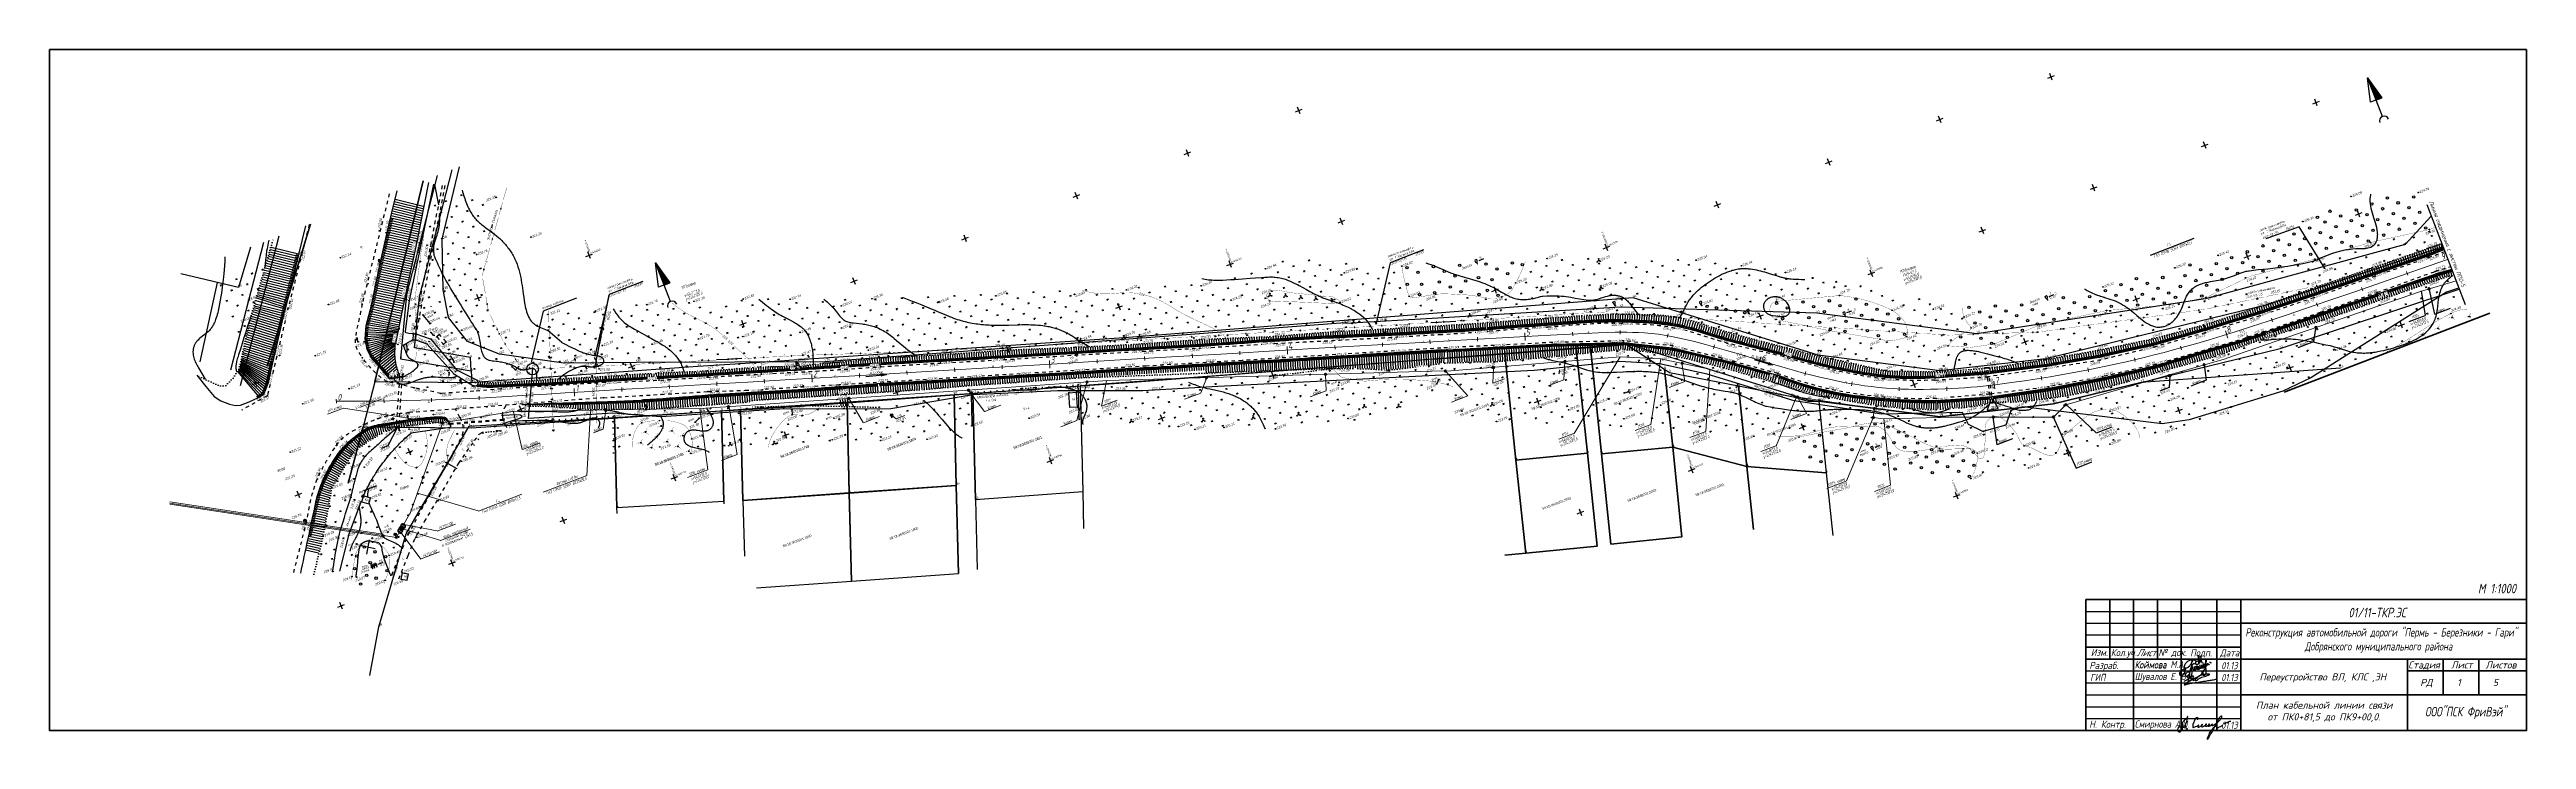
# Model space of a CAD drawing. Header units: millimetres. Extents: x -10 to 1169, y 1 to 1686.
# Drawn here: x 129 to 1169, y 1397 to 1686 of the extents above; entities that cross this region are included whole.
import ezdxf
from ezdxf.enums import TextEntityAlignment as Align
from ezdxf.lldxf.tags import DXFTag

# ---------------------------------------------------------------- set-up
doc = ezdxf.new("R2010")
doc.units = ezdxf.units.MM
for name, pattern in [('ADOT1', [1, 0, -1]), ('AHIDDEN1', [2, 0.5, -1.5]), ('AHIDDEN2', [3, 1.5, -1.5]), ('CONTI', [0]), ('PHANTOM2', [1.25, 0.625, -0.125, 0.125, -0.125, 0.125, -0.125])]:
    doc.linetypes.add(name, pattern=pattern)
doc.layers.add('015', color=7, linetype='Continuous', lineweight=15)
doc.layers.add('СВЯЗЬ', color=170, linetype='Связь', lineweight=30)
for name, color, linetype in [('CONTURS', 7, 'Continuous'), ('COORDS', 7, 'Continuous'), ('GPR_PICK', 7, 'Continuous'), ('IDIGIT', 32, 'Continuous'), ('IZOLINES', 32, 'Continuous'), ('PDIGIT', 170, 'Continuous'), ('PICKETS', 7, 'Continuous'), ('RELF14_CONTURS', 7, 'Continuous'), ('SETKR', 3, 'CONTI'), ('STATIONS', 7, 'Continuous'), ('Листы', 7, 'Continuous'), ('ОБЪЕКТЫ_АВТОДОРОГ', 7, 'Continuous'), ('ПИКЕТЫ2', 4, 'Continuous'), ('Подписи пикетов', 170, 'Continuous'), ('УЧАСТКИ', 7, 'Continuous')]:
    doc.layers.add(name, color=color, linetype=linetype)
doc.layers.add('ЭЛЕКТРИКА', color=1, linetype='Continuous', lineweight=40, plot=False)
doc.styles.add('GPR', font='isocpeui.ttf', dxfattribs={"width": 0.8})
doc.styles.add('ITALICC', font='isocpeui.ttf', dxfattribs={"height": 2})
doc.styles.get("Standard").update_dxf_attribs({"font": 'arial.ttf'})
doc.styles.add('ГОСТ', font='isocpeui.ttf', dxfattribs={"height": 1.25})
doc.styles.add('Подпись пикета', font='isocpeui.ttf', dxfattribs={"height": 2})
tags = doc.linetypes.add('газ', pattern='A,42.7,-5.08,["Г",Standard,S=2.54,R=0,X=-2.54,Y=-1.27],-3.81', length=51.59).pattern_tags.tags
tags[6] = DXFTag(74, 10)
doc.linetypes.add('Связь', pattern='A,12.5,[130,ltypeshp.shx,S=1,R=-30,X=0,Y=0.9],1,[130,ltypeshp.shx,S=1,R=-30,X=0,Y=0.9],1,[130,ltypeshp.shx,S=1,R=-30,X=0,Y=0.9],4.5', length=19)

# ---------------------------------------------------------------- blocks, each defined once
blk = doc.blocks.new('A$C14F24BE0')
at = {"lineweight": 30, "true_color": 0x0718b0}
blk.add_hatch(color=164, dxfattribs=at).paths.add_polyline_path([(2.6, -4.3, 1), (2.2, -4.3, 1)])
at = {"color": 164, "lineweight": 30, "true_color": 0x0718b0}
blk.add_line((0.2, -3.8), (2.1, -3.5), dxfattribs=at)
blk.add_circle((2.4, -4.3), 0.188, dxfattribs=at)
for points, knots in [([(-0.5, -3.7), (-0.4, -3.7), (-0.5, -3.3), (-1.2, -3.4), (-1.4, -4.2), (-1.7, -4.9), (-1.2, -5.5), (-0.4, -5.6), (0.2, -5.1), (0.6, -4.3), (0.5, -3.4), (0.5, -2.4), (0.6, -1.4), (1.4, -0.6), (2.2, 0), (2.7, 0.4), (2.9, 0.9), (2.6, 0.9), (2.6, 0.6), (2.5, 0.2), (2.2, -1), (1.8, -2.5), (1.5, -3.8), (1.4, -4.2)], [0, 0, 0, 0, 0.31279, 0.75166, 1.67129, 2.412495, 2.97956, 3.712448, 4.564632, 5.298338, 6.207276, 7.322922, 8.192226, 9.305227, 10.401145, 11.26622, 11.411446, 11.655096, 11.818609, 12.118108, 13.018743, 15.498507, 16.84405, 16.84405, 16.84405, 16.84405]), ([(6.8, 0.1), (6.8, 0.1), (6.7, 0), (6.7, -0.3), (6.9, -0.3), (7.1, -0.2), (7.1, 0.2), (6.9, 0.4), (6.2, 0.4), (5.6, -0.6), (5.2, -1.7), (4.8, -2.7), (4.9, -3.3), (4.9, -3.8), (5.6, -3.5), (6.1, -3.4), (6.8, -3), (7.2, -3), (7.4, -2.8), (7.3, -2.7), (7.1, -3), (7, -3.2), (6.9, -3.4), (7.2, -3.7), (7.7, -3.5), (8.1, -3.2), (8.6, -3), (8.8, -2.8), (9, -2.5), (8.8, -2.3), (8.6, -2.7), (8.5, -2.9), (8.5, -3.3), (8.8, -3.5), (9.3, -3.2), (9.9, -3), (10.3, -2.7), (10.7, -2.4), (10.5, -2.2), (10.3, -2.4), (10.2, -2.6), (10, -3.1), (10.6, -3.3), (11.1, -2.9), (11.7, -2.8), (12.1, -2.5), (11.8, -2.3), (11.4, -2.3), (11.6, -2.8), (11.3, -3), (11.5, -3.3), (11.9, -3), (12.4, -3), (12.7, -2.7), (13.3, -2.5), (12.9, -2.2), (12.8, -2.5), (12.7, -2.8), (13.1, -3), (13.5, -2.8), (14.2, -2.4), (15.1, -1.7), (16.1, -0.8), (16.8, 0), (17.1, 0.6), (17.1, 1), (17, 1.2), (16.6, 1), (16.2, 0.6), (15.7, -0.2), (15.1, -1.2), (14.3, -2.8), (13.3, -4.8), (12.4, -6.4), (11.7, -7.4), (11.5, -8.1), (11.3, -8.4), (11.1, -8.8), (10.9, -8.3), (11.3, -7.7), (11.8, -6.4), (12.5, -5.1), (13.3, -4.1), (13.8, -3.6), (14.2, -3.3), (14.5, -3.1), (14.9, -3.1), (14.9, -3.5), (14.9, -3.7), (14.9, -4.2), (15.6, -3.6), (16.1, -3.5), (16.8, -3.2), (17.2, -3), (17.4, -2.8)], [0, 0, 0, 0, 0.153221, 0.357613, 0.493352, 0.692414, 0.989555, 1.291204, 1.742475, 2.730709, 4.388355, 5.38085, 5.890004, 6.210585, 6.551316, 7.411083, 8.194482, 8.718166, 8.790248, 8.89267, 9.06287, 9.519825, 9.702443, 9.829766, 10.435215, 11.015499, 11.49759, 11.887822, 12.060708, 12.208429, 12.520036, 12.814383, 13.166868, 13.362181, 13.847388, 14.598378, 15.26698, 15.529718, 15.699557, 15.900859, 16.243469, 16.632814, 16.858518, 17.69493, 18.466617, 18.679008, 18.929614, 19.198499, 19.673231, 19.908465, 20.088794, 20.397375, 21.067588, 21.542627, 21.930537, 22.170782, 22.471297, 22.757892, 23.004436, 23.42, 24.091694, 25.523516, 26.827085, 28.102709, 28.675735, 28.89724, 29.125716, 29.34922, 29.98644, 30.948008, 32.136516, 33.563641, 36.408284, 38.532782, 39.355909, 40.072242, 40.473339, 40.729918, 40.841553, 41.667047, 43.020408, 44.981349, 46.112506, 46.72121, 47.181361, 47.566749, 47.800475, 48.112253, 48.4229, 48.579857, 49.244021, 49.968175, 50.605834, 51.320527, 51.320527, 51.320527, 51.320527]), ([(18.1, -2.2), (18.3, -2), (18.8, -1.8), (19.7, -1.5), (20.3, -1.1), (20.8, -1.1)], [0, 0, 0, 0, 0.757468, 1.46659, 2.831229, 2.831229, 2.831229, 2.831229])]:
    blk.add_open_spline(points, degree=3, knots=knots, dxfattribs=at)
blk = doc.blocks.new('A$C6218632A')
at = {"layer": 'ЭЛЕКТРИКА', "color": 0, "linetype": 'ByBlock', "lineweight": -2}
for points, knots in [([(2, 1.2), (2, 0.8), (1.8, -0.2), (1.6, -1.6), (-0.4, -2.7), (-0.7, -0.6), (0.8, 0.3), (2.4, 1), (3.9, 1.8), (4.5, 3.2), (5.1, 3.8), (5, 5.1), (4.5, 3.6), (4.4, 2.8), (4.4, 1.5), (4.5, 0.2), (4.6, -0.9), (4.5, -1.7), (4.5, -2.2), (4.2, -3.1), (3.8, -2.5), (3.8, -2), (3.7, -1.5), (3.7, -1.1), (3.7, -0.7), (3.9, -0.4), (4, 0), (4.1, 0.6), (4.4, 1.2), (4.7, 2), (5.1, 2.5), (5.7, 3.1), (5.8, 2.7), (5.9, 2.5)], [0, 0, 0, 0, 1.216621, 2.86, 4.494114, 5.503199, 7.547548, 9.093933, 10.97122, 12.45814, 13.183829, 13.892107, 14.667871, 15.870181, 16.997792, 18.479138, 19.702196, 20.248434, 20.972138, 21.575858, 21.938568, 22.632065, 23.04127, 23.45184, 23.813692, 24.214111, 24.564576, 25.103265, 25.878183, 26.701555, 27.423218, 27.986195, 28.483433, 28.483433, 28.483433, 28.483433]), ([(8.2, 4.3), (8, 4.2), (7.6, 4.1), (7.1, 3.9), (6.7, 3.6), (6.4, 3.8), (6.2, 3.9), (6, 4.1), (5.8, 4.2), (5.5, 4.3), (5.1, 4.3), (4.4, 4.3), (3.5, 4.1), (2.6, 3.5), (1.8, 2.8), (1.5, 1.9), (1.3, 1), (1.3, 0.1), (1.4, -0.6), (1.6, -1.2), (1.8, -1.8), (2.1, -2.4), (2.8, -3), (3.9, -3.4), (5.1, -3.5), (6.5, -3.1), (7.6, -2.5), (8.8, -1.7), (9, -1), (9, -0.7)], [0, 0, 0, 0, 0.550224, 1.191183, 1.622114, 1.939836, 2.19685, 2.348396, 2.641954, 2.905273, 3.358709, 3.86517, 4.910957, 6.036244, 7.099431, 7.97607, 9.014585, 9.751213, 10.50375, 11.158115, 11.811474, 12.458613, 13.119138, 14.38981, 15.828036, 16.881878, 18.42347, 19.87406, 20.731176, 20.731176, 20.731176, 20.731176]), ([(4.4, 1.1), (4.5, 1.2), (4.7, 1.4), (5, 1.4), (5.1, 1.3), (5.1, 1.1), (5, 0.9), (5.1, 0.6), (5.1, 0.4), (5.2, 0.2), (5.3, 0), (5.6, 0.1), (5.7, 0.3), (5.9, 0.6), (5.8, 1), (5.8, 1.4), (6.2, 1.7), (6.5, 1.4), (6.5, 1), (6.5, 0.7), (6.5, 0.4), (6.2, 0.2), (6, 0.2), (5.8, 0.2), (5.8, 0.4), (5.8, 0.7), (6.2, 0.6), (6.5, 0.7), (6.7, 0.9), (6.8, 1.2), (6.8, 1.9), (6.8, 1.2), (6.7, 0.9), (6.8, 0.6), (6.8, 0.5), (6.9, 0.4), (7, 0.4), (7.1, 0.5), (7.1, 0.6), (7.2, 0.8), (7.2, 0.9), (7.2, 1), (7.3, 1.2), (7.3, 1.3), (7.3, 1.4), (7.3, 1.5), (7.3, 1.8), (7.2, 1.4), (7.3, 1.3), (7.3, 1.1), (7.3, 1.1), (7.3, 1), (7.3, 0.9), (7.3, 0.8), (7.3, 0.6), (7.3, 0.4), (7.5, 0.5), (7.6, 0.5)], [0, 0, 0, 0, 0.496119, 0.651509, 0.822656, 1.020696, 1.200838, 1.472307, 1.717279, 1.943141, 2.143103, 2.330431, 2.592975, 2.945138, 3.372415, 3.787425, 4.112224, 4.44068, 4.834392, 5.149905, 5.488589, 5.712148, 5.972129, 6.113542, 6.213496, 6.399091, 6.854329, 7.154318, 7.39061, 7.684081, 8.129512, 8.574943, 8.892635, 9.134623, 9.310707, 9.363216, 9.47464, 9.604325, 9.737043, 9.890018, 10.084944, 10.197839, 10.275861, 10.434465, 10.583035, 10.68275, 10.860739, 11.113365, 11.317518, 11.465995, 11.521675, 11.558792, 11.595913, 11.809299, 12.006538, 12.119562, 12.375391, 12.375391, 12.375391, 12.375391]), ([(6.4, 3.6), (6.3, 3.6), (6.3, 3.5), (6.2, 3.4), (6.1, 3.2), (6.2, 3), (6.2, 2.8), (6.2, 2.7), (6.4, 2.4), (6.7, 2.4), (7, 2.4), (7.4, 2.7), (7.5, 3), (7.6, 3.3), (7.6, 3.7), (7.5, 4), (7.5, 4.4), (7.4, 4.9), (7.4, 5.4), (7.3, 5.8), (7.5, 6.1), (7.4, 6.6), (7.6, 5), (7.6, 4.7), (7.9, 2.4), (8.1, 3.5), (8.3, 4), (8.4, 4.8), (8.5, 5.2), (8.7, 6.3), (8.2, 5.7), (8.5, 4.8), (8.6, 3.9), (8.7, 3.1), (9.2, 3), (9.5, 3)], [0, 0, 0, 0, 0.118708, 0.283153, 0.508507, 0.683718, 0.861871, 1.055389, 1.281684, 1.56958, 1.999735, 2.263254, 2.727804, 3.03837, 3.345159, 3.748428, 4.084118, 4.590028, 5.05489, 5.630673, 5.896078, 6.1185, 6.753042, 8.372403, 9.622969, 10.077373, 10.810653, 11.454077, 12.34475, 12.956405, 13.008846, 14.522349, 15.372925, 15.922063, 16.654094, 16.654094, 16.654094, 16.654094]), ([(6.9, 2), (6.9, 2), (6.9, 2.1), (6.9, 2.2), (6.9, 2.3), (7, 2.4), (7.1, 2.4), (7.1, 2.3)], [0, 0, 0, 0, 0.0785862, 0.242986, 0.3060295, 0.4223142, 0.4868299, 0.4868299, 0.4868299, 0.4868299]), ([(7.7, 0.9), (7.7, 0.8), (7.8, 0.8), (7.8, 0.9), (7.8, 1), (7.8, 1), (7.7, 1.1), (7.6, 1.1), (7.6, 1), (7.6, 0.9), (7.6, 0.7), (7.6, 0.6), (7.8, 0.6), (7.9, 0.6), (8, 0.7), (8, 0.8), (8.1, 0.9), (8.1, 1.1), (8.1, 1.3), (8.1, 1.5), (8.1, 1.7), (8, 2), (8, 2.6), (8, 1.8), (8, 1.6), (8.1, 1.4), (8.1, 1.2), (8.1, 1.1), (8.2, 1), (8.2, 0.9), (8.4, 0.7), (8.7, 1), (8.7, 1.3), (8.8, 1.7), (8.8, 1.9), (8.8, 2.5), (8.8, 2.1), (8.8, 1.9), (8.8, 1.7), (8.8, 1.5), (8.8, 1.3), (8.9, 1.1), (8.9, 0.9), (9, 1), (9.2, 0.9), (9.3, 1.3), (9.3, 1.6), (9.3, 1.9), (9.2, 2.2), (9.5, 2.5), (9.7, 2.4), (9.9, 2.2), (9.8, 2.5), (9.4, 2.5), (9.3, 2.2), (9.3, 1.9), (9.3, 1.6), (9.3, 1.3), (9.5, 1.1), (9.6, 0.9), (9.9, 1.1), (10, 1.3), (10, 1.5), (10, 1.7), (10, 1.9), (10, 2.1), (10, 2.2), (9.9, 2.3), (9.8, 2.4), (9.7, 2.3), (9.8, 2.2), (10, 2.2), (10, 2.3), (10.2, 2.4), (10.2, 2.5), (10.3, 2.7), (10.4, 2.9), (10.4, 3.1), (10.5, 3.2), (10.7, 3.4), (10.8, 3.7), (10.9, 4.1), (10.4, 4.4), (10.4, 4), (10.4, 3.8), (10.4, 3.4), (10.4, 3.1), (10.4, 2.8), (10.4, 2.5), (10.4, 2.1), (10.3, 1.7), (10.4, 1.4), (10.4, 1.1), (10.4, 0.8), (10.5, 0.5), (10.5, 0.2), (10.5, -0.1), (10.5, -0.5), (10.5, -0.9), (10.5, -1.3), (10.3, -1.8), (10, -2.2), (9.4, -2.3), (9.3, -1.8), (9.3, -1.4), (9.3, -1), (9.4, -0.7), (9.5, -0.3), (9.7, 0), (9.9, 0.3), (10.1, 0.5), (10.3, 0.8), (10.5, 1.3), (10.7, 1.6), (10.9, 1.7)], [0, 0, 0, 0, 0.112047, 0.194924, 0.263254, 0.34956, 0.411074, 0.535381, 0.597512, 0.765688, 0.877502, 1.055198, 1.133063, 1.267261, 1.4052, 1.531064, 1.692114, 1.797318, 2.100324, 2.273725, 2.508879, 2.64738, 3.054804, 3.701914, 3.811019, 3.915461, 4.151835, 4.284388, 4.419739, 4.551836, 4.650087, 5.054369, 5.312583, 5.645619, 6.017608, 6.359419, 6.548212, 6.733226, 7.029984, 7.199114, 7.385571, 7.586763, 7.770319, 7.795181, 8.029342, 8.207128, 8.749797, 8.957039, 9.260919, 9.700134, 9.735704, 9.949679, 10.042887, 10.420575, 10.696721, 10.908513, 11.207826, 11.610088, 11.724501, 12.031879, 12.283874, 12.438323, 12.571216, 12.873349, 13.150563, 13.298389, 13.374297, 13.564905, 13.632381, 13.729137, 13.831553, 13.965102, 14.090678, 14.215073, 14.4204, 14.59231, 14.81698, 14.915667, 15.161749, 15.31149, 15.658681, 16.085535, 16.432665, 16.631066, 16.918543, 17.29932, 17.618537, 17.849443, 18.27685, 18.601425, 18.986076, 19.303314, 19.575951, 19.892478, 20.131507, 20.493425, 20.79769, 21.231918, 21.61385, 22.012982, 22.469598, 23.081108, 23.508948, 23.843257, 24.320163, 24.6876, 25.07669, 25.46302, 25.822922, 26.141993, 26.47151, 26.807894, 27.255978, 27.913388, 27.913388, 27.913388, 27.913388]), ([(11.1, 2.1), (11.1, 2.2), (11, 2.3), (11, 2.6), (11.1, 2.8), (11.3, 2.9), (11.4, 2.7), (11.4, 2.7), (11.4, 2.4), (11.4, 2.5), (11.5, 2.6), (11.6, 2.7), (11.7, 2.6), (11.8, 2.6), (11.9, 2.5), (11.8, 2.4), (11.7, 2.3), (11.6, 2.2), (11.4, 2.2), (11.3, 2.2), (11.2, 2.1), (11.1, 2.1), (10.9, 2.1), (10.9, 2.1), (10.9, 2)], [0, 0, 0, 0, 0.203114, 0.443788, 0.738793, 0.892148, 1.011452, 1.16472, 1.294079, 1.312018, 1.436857, 1.609751, 1.70903, 1.800525, 1.876218, 2.001803, 2.102334, 2.263861, 2.37303, 2.576259, 2.689773, 2.803296, 2.893038, 2.964801, 2.964801, 2.964801, 2.964801]), ([(12, 3.3), (12.1, 3.3), (12.3, 3.4), (12.5, 3.3), (12.6, 3.1), (12.6, 3), (12.5, 2.9)], [0, 0, 0, 0, 0.2515771, 0.5409778, 0.7122563, 0.9029155, 0.9029155, 0.9029155, 0.9029155])]:
    blk.add_open_spline(points, degree=3, knots=knots, dxfattribs=at)
blk = doc.blocks.new('A$C54C13FF2')
at = {"color": 182, "lineweight": 30}
for points, knots in [([(0.8, 4.6), (0.8, 4.6), (1, 4.6), (0.8, 4.5), (0.8, 4.6), (0.7, 4.7), (1, 4.9), (1.2, 5.2), (1.6, 5.5), (2, 5.5), (2.3, 5.6), (2.5, 5.5), (2.4, 5.2), (2.3, 4.8), (2, 4.3), (1.6, 4), (1.5, 3.7), (1.3, 3.6), (1.4, 3.7), (1.5, 3.7), (1.7, 3.8), (2, 3.8), (2.4, 3.6), (2.1, 3.1), (1.8, 2.5), (1.2, 2), (0.6, 1.7), (0.2, 1.6), (0, 1.5)], [0, 0, 0, 0, 0.144816, 0.240176, 0.309233, 0.378382, 0.62109, 1.127388, 1.559392, 2.061245, 2.251565, 2.417324, 2.630671, 3.138748, 3.667492, 4.230133, 4.648637, 4.66273, 4.699155, 4.824553, 5.091414, 5.41419, 5.649534, 6.060514, 6.795844, 7.695243, 8.4424, 8.924507, 8.924507, 8.924507, 8.924507]), ([(4.5, 2.7), (4.4, 2.7), (4.1, 2.6), (3.9, 2.4), (3.7, 2.2), (3.7, 2), (4, 1.9), (4.4, 2), (4.8, 2.5), (5.4, 2.8), (5.5, 3.2), (5.8, 3.2), (5.7, 3.1), (5.6, 3), (5.3, 2.8), (5.1, 2.5), (4.8, 2.3), (4.7, 2), (4.7, 1.9), (4.7, 1.8), (5, 1.9), (5.4, 1.9), (5.9, 2.4), (6.5, 2.8), (7, 3), (8.1, 3.5), (9.3, 3.6), (10.2, 4.2), (10.6, 4.2), (10.8, 4.6), (9.8, 4.6), (9, 4.5), (7.3, 4.1), (5.4, 3.3), (2.8, 1.7), (1.3, 1.2), (0, 0), (0.2, 0.1), (0.6, 0), (1.8, 0.6), (3.6, 0.8), (6.1, 1.2), (8.7, 1.6), (10.7, 1.9), (12.3, 2.1), (13.2, 2.4), (13.8, 2.4)], [0, 0, 0, 0, 0.29858, 0.633476, 0.902137, 1.086957, 1.289204, 1.656644, 2.346306, 3.125394, 3.508101, 3.561159, 3.602142, 3.683917, 4.04915, 4.522294, 4.980436, 5.13351, 5.206596, 5.277818, 5.41872, 5.815913, 6.767082, 7.340938, 7.85738, 8.447832, 10.736442, 11.336769, 11.705826, 11.87945, 12.357395, 13.547075, 15.135573, 17.179771, 19.933214, 23.650458, 23.701113, 23.773834, 24.156681, 25.108478, 27.209493, 29.784304, 32.857291, 34.888328, 35.860335, 37.68574, 37.68574, 37.68574, 37.68574]), ([(2, 2.1), (1.9, 1.9), (2.3, 3), (2.8, 3.1), (3.3, 3.6), (3.8, 3.9), (4.1, 3.4), (3.6, 2.8), (3.1, 2.2), (2.5, 1.8), (2.3, 1.5), (2, 1.4), (1.8, 1.8), (2, 2), (2, 2.2), (2, 2.3)], [0, 0, 0, 0, 0.580362, 1.313295, 2.149647, 2.566363, 2.821987, 3.502335, 4.656923, 5.1745, 5.551264, 5.7689, 6.051946, 6.413741, 6.602979, 6.602979, 6.602979, 6.602979])]:
    blk.add_open_spline(points, degree=3, knots=knots, dxfattribs=at)
blk = doc.blocks.new('206_3')
at = {"layer": 'CONTURS'}
for p, q in [((0.5, 3.5), (-0.5, 3.5)), ((-0.5, 3.5), (-0.5, 1.8)), ((-0.5, 1.8), (0.5, 1.8)), ((0, 0), (0, 1.8)), ((0.5, 0), (0, 0)), ((0.5, 1.8), (0.5, 3.5))]:
    blk.add_line(p, q, dxfattribs=at)
blk = doc.blocks.new('401')
at = {"layer": 'CONTURS'}
for p, q in [((0, 0), (0, 1.2)), ((0.8, 0), (0.8, 1.2))]:
    blk.add_line(p, q, dxfattribs=at)
blk = doc.blocks.new('107_1')
at = {"layer": 'CONTURS', "color": 7, "linetype": 'Continuous', "const_width": 0.5}
blk.add_lwpolyline([(-0.25, 0, 1), (0.25, 0, 1)], format="xyb", close=True, dxfattribs=at)
blk = doc.blocks.new('119_2')
at = {"layer": 'CONTURS'}
for p, q in [((-0.5, 1.5), (0.5, 1.5)), ((0, 0), (0, 1.5))]:
    blk.add_line(p, q, dxfattribs=at)
at = {"layer": 'CONTURS', "const_width": 0.5}
blk.add_lwpolyline([(-0.25, 0, 1), (0.25, 0, 1)], format="xyb", close=True, dxfattribs=at)
blk = doc.blocks.new('133')
at = {"layer": 'CONTURS', "color": 7, "linetype": 'Continuous', "const_width": 0.2}
for points in [[(-11, 0), (-2, 0)], [(0, 0), (9, 0)]]:
    blk.add_lwpolyline(points, dxfattribs=at)
at = {"layer": 'CONTURS', "color": 7, "linetype": 'Continuous', "const_width": 0.5}
blk.add_lwpolyline([(-6.8, 0, 1), (-6.3, 0, 1)], format="xyb", close=True, dxfattribs=at)
blk = doc.blocks.new('119_3')
at = {"layer": 'CONTURS', "color": 7, "linetype": 'Continuous'}
for p, q in [((-10, 1), (-11, 0)), ((-11, 0), (-10, -1)), ((-3, 1), (-2, 0)), ((-2, 0), (-3, -1))]:
    blk.add_line(p, q, dxfattribs=at)
at = {"layer": 'CONTURS', "color": 7, "linetype": 'Continuous', "const_width": 0.2}
for points in [[(-11, 0), (-2, 0)], [(0, 0), (9, 0)]]:
    blk.add_lwpolyline(points, dxfattribs=at)
blk = doc.blocks.new('372')
at = {"layer": 'CONTURS'}
blk.add_circle((0, 0), 1, dxfattribs=at)
blk = doc.blocks.new('395_2')
at = {"layer": 'CONTURS', "color": 7, "linetype": 'Continuous'}
for points, const_width in [([(-3.4, 0.4, 1), (-3.2, 0.4, 1)], 0.2), ([(-1.95, 0.4, 1), (-1.65, 0.4, 1)], 0.3), ([(0.95, 1.3, 1), (1.25, 1.3, 1)], 0.3), ([(2, 2.3, 1), (2.2, 2.3, 1)], 0.2), ([(0.55, -1.4, 1), (0.85, -1.4, 1)], 0.3), ([(1.3, -2.6, 1), (1.5, -2.6, 1)], 0.2)]:
    blk.add_lwpolyline(points, format="xyb", close=True, dxfattribs=dict(at, const_width=const_width))
blk.add_circle((0, 0), 0.4, dxfattribs=at)
blk = doc.blocks.new('11')
at = {"layer": 'CONTURS', "color": 7, "linetype": 'Continuous'}
for p, q in [((-0.6, -0.7), (0.6, 0.8)), ((-0.6, 0.7), (0.7, -0.7))]:
    blk.add_line(p, q, dxfattribs=at)
blk.add_circle((0, 0), 1, dxfattribs=at)
for points in [[(-1, 0), (0, -0.1), (0, 0), (-0.6, 0.7)], [(0, 0), (-0.6, 0.7), (-1, 0), (-0.1, 0)], [(-1, 0), (-0.1, 0), (-0.6, 0.7), (-0.8, 0.5)], [(-0.6, 0.7), (-0.8, 0.5), (-0.9, 0.2), (-1, 0)], [(-0.9, 0.2), (-1, 0), (-0.8, 0.4), (-0.9, 0.4)], [(-0.9, -0.1), (-0.7, -0.5), (-0.9, 0.1), (-1, -0.1)], [(-0.9, 0.1), (-1, -0.1), (-0.8, -0.1), (-0.8, 0.1)], [(-0.8, 0), (-0.9, 0), (-0.9, 0.1), (-0.8, 0.6)], [(-0.9, 0.1), (-0.8, 0.6), (-0.1, 0), (0.1, 0)], [(-0.9, 0.3), (-0.9, 0.3), (-0.9, 0.1), (-0.8, 0.5)], [(-0.9, 0.1), (-0.8, 0.5), (-0.7, 0.3), (-0.8, 0.2)], [(-0.8, -0.1), (-0.8, 0.1), (-0.8, 0), (-0.9, 0)], [(-0.8, 0.4), (-0.8, 0.4), (-0.6, 0.7), (-0.1, 0.1)], [(-0.1, 0), (0.1, 0), (0.7, -0.7), (0.7, 0.8)], [(0.7, -0.6), (0, 0), (0.6, 0.7), (0, 0)], [(0.6, 0.7), (0, 0), (0.7, -0.7), (0.8, -0.6)], [(0.7, -0.7), (0.7, 0.8), (1, 0.2), (1, -0.3)], [(0.8, -0.5), (0.7, -0.7), (0.9, -0.2), (0.7, 0.7)], [(1, 0.1), (1, 0.1), (0.8, 0.6), (0.7, 0.7)], [(0.8, 0.6), (0.7, 0.7), (0.9, 0.3), (1, 0.3)], [(0.9, 0.3), (1, 0.3), (0.7, 0.7), (1, -0.2)], [(1, 0.2), (1, -0.3), (0.7, -0.7), (0.9, -0.1)], [(1, 0), (1, 0), (1, -0.1), (0.8, -0.4)], [(-0.6, -0.7), (0, 0), (-1, 0), (0, -0.1)], [(-0.7, -0.7), (-0.8, -0.6), (-1, -0.1), (-0.9, -0.3)], [(-1, -0.1), (-0.9, -0.3), (-0.9, -0.1), (-0.7, -0.5)], [(0.8, -0.6), (0.8, -0.6), (0.7, -0.6), (0, 0)], [(0.7, -0.7), (0.9, -0.1), (0.9, -0.4), (0.8, -0.5)], [(0.9, -0.3), (0.9, -0.3), (0.7, -0.6), (0.8, -0.6)], [(0.9, -0.4), (0.8, -0.5), (0.8, -0.5), (0.7, -0.7)], [(0.7, -0.7), (0.8, -0.6), (0.8, -0.6), (0.8, -0.5)], [(0.8, -0.6), (0.8, -0.5), (1, -0.3), (0.9, -0.3)], [(0.9, -0.4), (0.9, -0.4), (0.9, -0.4), (0.9, -0.3)]]:
    blk.add_solid(points, dxfattribs=at)
blk = doc.blocks.new('390_6')
at = {"layer": 'CONTURS', "color": 7}
for p, q in [((0, 0.9), (-1, 1.5)), ((0, 1.7), (-0.9, 2.3)), ((0, 2.5), (-0.7, 2.9)), ((0, 3.1), (-0.4, 3.4)), ((0, 3.4), (0, 0)), ((0, 3.1), (0.4, 3.4)), ((0, 2.5), (0.7, 2.9)), ((0, 1.7), (0.9, 2.3)), ((0, 0.9), (1, 1.5)), ((0, 0), (0.6, 0))]:
    blk.add_line(p, q, dxfattribs=at)
blk = doc.blocks.new('390_1')
at = {"layer": 'CONTURS', "color": 7, "linetype": 'Continuous'}
for p, q in [((0, 1), (-0.7, 1)), ((-0.7, 1), (0.7, 1)), ((0, 1), (0, 0)), ((0, 0.1), (0, 0.1)), ((0, 0), (0.5, 0))]:
    blk.add_line(p, q, dxfattribs=at)
for centre, radius, start, end in [((-0.4, 1.4), 0.462, 108.4074, 238.247), ((-0.3, 2.2), 0.441, 96.8197, 232.0945), ((0.4, 2.8), 0.744, 122.6629, 191.2648), ((-0.4, 2.7), 0.84, 356.2843, 58.6387), ((0.3, 2.2), 0.488, 314.0906, 80.0532), ((0.5, 1.4), 0.461, 298.1545, 66.8696)]:
    blk.add_arc(centre, radius, start, end, dxfattribs=at)
blk = doc.blocks.new('390_5')
at = {"layer": 'CONTURS', "color": 7}
for p, q in [((-1, 0.9), (0, 1.5)), ((0, 2.5), (-0.8, 2)), ((0, 3.4), (-0.6, 3)), ((0, 3.4), (0, 0)), ((0, 3.4), (0.6, 3)), ((0, 2.5), (0.8, 2)), ((1, 0.9), (0, 1.5)), ((0, 0), (0.5, 0))]:
    blk.add_line(p, q, dxfattribs=at)
blk = doc.blocks.new('394')
at = {"layer": 'CONTURS', "color": 7, "linetype": 'Continuous'}
for centre, radius in [((0, 0), 0.4), ((0.5, 1.3), 0.3), ((-1.5, -0.7), 0.3), ((1, -1.1), 0.3)]:
    blk.add_circle(centre, radius, dxfattribs=at)
blk = doc.blocks.new('5_1')
at = {"layer": 'STATIONS', "color": 7, "linetype": 'Continuous'}
for p, q in [((-0.8, 0), (-1.3, 0)), ((0, 0.8), (0, 1.3)), ((0.8, 0), (1.3, 0)), ((0, -0.8), (0, -1.3))]:
    blk.add_line(p, q, dxfattribs=at)
blk.add_circle((0, 0), 0.75, dxfattribs=at)
for p in [(0, 0), (0.8, 0)]:
    blk.add_point(p, dxfattribs=at)
blk = doc.blocks.new('BL_333')
at = {"color": 0}
for p, q in [((-3, 0), (3, 0)), ((0, -3), (0, 3))]:
    blk.add_line(p, q, dxfattribs=at)
blk = doc.blocks.new('NSARROW')
at = {"layer": 'CONTURS'}
h = blk.add_hatch(dxfattribs=at)
h.set_pattern_fill('ANSI37', color=256, scale=0.1, style=0)
h.set_pattern_definition([(45, (0, 0), (-0.0088388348, 0.0088388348), []), (135, (0, 0), (-0.0088388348, -0.0088388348), [])])
h.paths.add_polyline_path([(0, 40), (0, 20), (5, 20)])
for p, q in [((-5, 20), (0, 40)), ((0, 5), (0, 40)), ((0, 40), (5, 20)), ((5, 20), (-5, 20))]:
    blk.add_line(p, q, dxfattribs=at)
blk.add_arc((0, 1.1), 4, 0, 180, dxfattribs=at)
blk = doc.blocks.new('475_1')
at = {"layer": 'CONTURS'}
for q in [(-2.5, 0.8), (2.5, 0)]:
    blk.add_line((-2.5, 0), q, dxfattribs=at)
blk = doc.blocks.new('386_2')
at = {"layer": 'CONTURS', "color": 7, "linetype": 'Continuous'}
blk.add_circle((-2, 0), 1, dxfattribs=at)
blk = doc.blocks.new('390_2')
at = {"layer": 'CONTURS', "color": 7}
for p, q in [((0.7, 3.5), (-0.7, 3.5)), ((0, 1.1), (0, 0)), ((0, 0), (0.6, 0))]:
    blk.add_line(p, q, dxfattribs=at)
at = {"layer": 'CONTURS', "color": 7, "linetype": 'Continuous'}
for centre, radius, start, end in [((-0.6, 3.3), 0.22, 101.9408, 167.6983), ((-19.9, 7.5), 19.5, 347.2459, 347.6983), ((1, 2.7), 1.95, 167.2459, 239.376), ((-0.7, 3.5), 0.0195, 90, 101.9408), ((-1, 2.7), 1.95, 300.624, 12.7541), ((0.6, 3.3), 0.22, 12.3017, 76.9673), ((19.9, 7.5), 19.5, 192.3017, 192.7541)]:
    blk.add_arc(centre, radius, start, end, dxfattribs=at)
blk = doc.blocks.new('пкк')
at = {"layer": 'ОБЪЕКТЫ_АВТОДОРОГ', "lineweight": 15, "ltscale": 200}
blk.add_line((-0.01, -0.82), (-0.01, 0.8), dxfattribs=at)
blk = doc.blocks.new('пк')
at = {"layer": 'ОБЪЕКТЫ_АВТОДОРОГ', "linetype": 'Continuous', "lineweight": 25, "xscale": 2, "yscale": 2, "zscale": 2}
blk.add_blockref('пкк', (0, 0), dxfattribs=at)
blk = doc.blocks.new('пкн')
at = {"layer": 'ОБЪЕКТЫ_АВТОДОРОГ', "style": 'GPR', "width": 0.7}
blk.add_text('0', height=2.72, dxfattribs=at).set_placement((1.3, 0.3), align=Align.CENTER)

msp = doc.modelspace()

# ---------------------------------------------------------------- hatches: boundary and pattern name
at = {"layer": 'ПИКЕТЫ2'}
h = msp.add_hatch(dxfattribs=at)
h.set_pattern_fill('ANSI31', color=0, scale=0.01, angle=21, style=0)
h.set_pattern_definition([(66, (-1897431.059535, -1313010.65944), (-0.02900506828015, 0.01291388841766), [])])
h.paths.add_polyline_path([(735.37804, 1553.06466, 1), (734.44446, 1552.70629, 1)])
h = msp.add_hatch(dxfattribs=at)
h.set_pattern_fill('ANSI31', color=0, scale=0.01, angle=21, style=0)
h.set_pattern_definition([(66, (-1897147.116057, -1313014.149998), (-0.02900506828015, 0.01291388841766), [])])
h.paths.add_polyline_path([(1019.32152, 1549.5741, 1), (1018.38794, 1549.21573, 1)])
h = msp.add_hatch(dxfattribs=at)
h.set_pattern_fill('ANSI31', color=0, scale=0.01, angle=21, style=0)
h.set_pattern_definition([(66, (-1897683.74674, -1313030.597698), (-0.02900506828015, 0.01291388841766), [])])
h.paths.add_polyline_path([(482.69083, 1533.1264, 1), (481.75725, 1532.76803, 1)])
h = msp.add_hatch(dxfattribs=at)
h.set_pattern_fill('ANSI31', color=0, scale=0.01, angle=21, style=0)
h.set_pattern_definition([(66, (-1897930.13692, -1313074.862977), (-0.02900506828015, 0.01291388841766), [])])
h.paths.add_polyline_path([(236.30065, 1488.86112, 1), (235.36707, 1488.50275, 1)])
h = msp.add_hatch(dxfattribs=at)
h.set_pattern_fill('ANSI31', color=0, scale=0.01, angle=21, style=0)
h.set_pattern_definition([(66, (-1897892.24824, -1313080.712746), (-0.02900506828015, 0.01291388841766), [])])
h.paths.add_polyline_path([(274.18933, 1483.01135, 1), (273.25575, 1482.65298, 1)])

# ---------------------------------------------------------------- linework, layer by layer
at = {"linetype": 'Continuous'}
msp.add_line((1029.0633, 1606.99399), (1010.74258, 1599.96133), dxfattribs=at)
at = {"lineweight": 50}
for p, q in [((277.33261, 1485.3545), (275.53112, 1485.28668)), ((276.80961, 1484.50217), (275.53112, 1485.28668)), ((277.33261, 1485.3545), (276.05412, 1486.13901)), ((276.80961, 1484.50217), (276.05412, 1486.13901))]:
    msp.add_line(p, q, dxfattribs=at)
at = {"linetype": 'Continuous', "lineweight": 40}
for centre, radius in [((1127.86818, 1585.89805), 0.36213), ((1080.345, 1569.70447), 0.36213), ((664.42348, 1550.03244), 0.36213), ((714.78415, 1551.375), 0.36213), ((764.97483, 1555.44269), 0.36213), ((814.2128, 1554.61394), 0.36213), ((1033.39046, 1554.06456), 0.36213), ((464.31984, 1539.94529), 0.36213), ((514.47305, 1543.34122), 0.36213), ((564.28589, 1546.79781), 0.36213), ((614.39519, 1548.60587), 0.36213), ((862.64313, 1540.5138), 0.36213), ((293.57305, 1529.58669), 0.36213), ((362.17242, 1535.03809), 0.42445), ((413.70581, 1536.45879), 0.36213), ((894.46778, 1531.84907), 0.36213), ((894.90433, 1535.651), 0.36213), ((944.84979, 1532.04392), 0.36213), ((970.13904, 1532.13291), 0.36213), ((975.34346, 1537.25671), 0.36213), ((285.46918, 1506.7917), 0.36213), ((268.69788, 1482.09521), 0.36213), ((274.19088, 1481.60083), 0.36213), ((276.44319, 1485.3272), 0.94367)]:
    msp.add_circle(centre, radius, dxfattribs=at)
at = {"color": 0}
for centre in [(734.91125, 1552.88547), (1018.85473, 1549.39492), (482.22404, 1532.94722), (235.83386, 1488.68194), (273.7263, 1482.84531)]:
    msp.add_circle(centre, 0.5, dxfattribs=at)
at = {"layer": '015', "color": 0, "lineweight": 50}
msp.add_line((1067.04477, 1542.50336), (1153.40084, 1575.65235), dxfattribs=at)
at = {"layer": 'CONTURS', "lineweight": -2}
for p, q in [((273.68268, 1623.49646), (285.52287, 1620.66168)), ((287.7046, 1630.48657), (282.82443, 1605.60719)), ((289.86326, 1629.79096), (284.65233, 1605.03098)), ((271.1439, 1612.79345), (283.41378, 1609.90966)), ((271.25857, 1613.28013), (272.23201, 1613.05117)), ((271.37325, 1613.7668), (283.60563, 1610.88767)), ((271.48793, 1614.25347), (272.46129, 1614.02422)), ((271.6026, 1614.74014), (283.79757, 1611.86621)), ((271.71728, 1615.22681), (272.69058, 1614.99729)), ((271.83196, 1615.71348), (283.98951, 1612.84468)), ((272.06131, 1616.68683), (284.18131, 1613.8225)), ((272.29066, 1617.66017), (284.37285, 1614.79897)), ((272.52196, 1618.63305), (284.56396, 1615.77318)), ((272.7541, 1619.60574), (284.7555, 1616.74964)), ((272.98624, 1620.57842), (284.94729, 1617.72741)), ((273.21839, 1621.5511), (285.1392, 1618.70575)), ((273.45053, 1622.52378), (285.3311, 1619.68405)), ((232.91605, 1599.46835), (221.3874, 1602.30423)), ((233.15491, 1600.43941), (221.68165, 1603.26162)), ((268.68836, 1602.07128), (281.19466, 1599.30026)), ((268.79647, 1602.55945), (269.77274, 1602.34285)), ((268.90458, 1603.04762), (281.406, 1600.2704)), ((269.01269, 1603.53579), (269.98882, 1603.3186)), ((269.1208, 1604.02397), (281.61704, 1601.23917)), ((269.22891, 1604.51214), (270.20487, 1604.29419)), ((269.33702, 1605.00031), (280.43656, 1602.51643)), ((269.44513, 1605.48848), (270.42086, 1605.26949)), ((269.55324, 1605.97665), (280.66583, 1603.47519)), ((269.66135, 1606.46483), (270.63674, 1606.24432)), ((269.76946, 1606.953), (280.89355, 1604.42748)), ((269.8833, 1607.43987), (270.85818, 1607.21714)), ((269.99713, 1607.92674), (281.11891, 1605.36987)), ((270.11181, 1608.41341), (271.08618, 1608.18847)), ((270.22649, 1608.90008), (282.65077, 1606.01992)), ((270.34116, 1609.38675), (271.31519, 1609.16033)), ((270.45584, 1609.87342), (282.84038, 1606.98648)), ((270.57052, 1610.3601), (271.54431, 1610.13267)), ((270.68519, 1610.84677), (283.03096, 1607.95803)), ((270.79987, 1611.33344), (271.7735, 1611.10533)), ((270.91454, 1611.82011), (283.22217, 1608.93283)), ((271.02922, 1612.30678), (272.00274, 1612.07819)), ((282.82443, 1605.60719), (277.59072, 1581.58185)), ((284.65233, 1605.03098), (279.53007, 1581.03342)), ((1126.37838, 1599.23393), (1125.44452, 1601.96616)), ((1127.32464, 1599.55736), (1126.38905, 1602.29462)), ((1128.26177, 1599.93724), (1127.528, 1602.76766)), ((1129.17614, 1600.31362), (1128.65764, 1603.11163)), ((1130.10189, 1600.69175), (1129.41683, 1603.38612)), ((1131.02765, 1601.06988), (1130.23648, 1603.68404)), ((1131.9534, 1601.44801), (1131.09635, 1603.99725)), ((1131.49052, 1601.25894), (1131.18643, 1602.21158)), ((1132.87915, 1601.82614), (1131.98304, 1604.32047)), ((1132.41627, 1601.63707), (1132.08794, 1602.58163)), ((1133.8049, 1602.20427), (1132.88761, 1604.65031)), ((1133.34203, 1602.0152), (1132.99745, 1602.95396)), ((1134.26778, 1602.39333), (1133.9123, 1603.32802)), ((230.28866, 1588.78674), (218.36824, 1591.7295)), ((230.52751, 1589.7578), (218.63993, 1592.68893)), ((230.76636, 1590.72886), (218.91193, 1593.64947)), ((231.00522, 1591.69991), (219.18414, 1594.61074)), ((231.24407, 1592.67097), (219.45649, 1595.57251)), ((231.48293, 1593.64202), (219.72893, 1596.5346)), ((231.72178, 1594.61308), (220.00144, 1597.49691)), ((231.96064, 1595.58413), (220.27399, 1598.45937)), ((232.19949, 1596.55519), (220.54656, 1599.42192)), ((232.43835, 1597.52624), (220.81915, 1600.38454)), ((232.6772, 1598.4973), (221.09315, 1601.34686)), ((231.12465, 1592.18544), (230.15364, 1592.4245)), ((231.3635, 1593.15649), (230.39248, 1593.39548)), ((231.60236, 1594.12755), (230.63132, 1594.36649)), ((231.84121, 1595.0986), (230.87017, 1595.33752)), ((232.08006, 1596.06966), (231.10902, 1596.30856)), ((232.31892, 1597.04072), (231.34787, 1597.2796)), ((232.55777, 1598.01177), (231.58672, 1598.25064)), ((232.79663, 1598.98283), (231.82558, 1599.22169)), ((233.03548, 1599.95388), (232.06443, 1600.19274)), ((266.47186, 1591.80805), (267.45044, 1591.60219)), ((266.57438, 1592.29743), (279.09499, 1589.66171)), ((266.6769, 1592.7868), (267.65541, 1592.58059)), ((266.77942, 1593.27618), (279.30665, 1590.63332)), ((266.88194, 1593.76556), (267.86034, 1593.5588)), ((266.98446, 1594.25493), (279.51766, 1591.60198)), ((267.08698, 1594.74431), (268.0652, 1594.53672)), ((267.1895, 1595.23369), (279.72772, 1592.56628)), ((267.29203, 1595.72306), (268.26998, 1595.51422)), ((267.39455, 1596.21244), (279.93637, 1593.52409)), ((267.50091, 1596.701), (268.47845, 1596.49027)), ((267.60727, 1597.18955), (280.1429, 1594.47218)), ((267.71538, 1597.67772), (268.69251, 1597.46511)), ((267.82349, 1598.1659), (280.35147, 1595.42962)), ((267.9316, 1598.65407), (268.90845, 1598.44016)), ((268.03971, 1599.14224), (280.56136, 1596.39312)), ((268.14782, 1599.63041), (269.12447, 1599.41559)), ((268.25593, 1600.11859), (280.77208, 1597.36042)), ((268.36404, 1600.60676), (269.34054, 1600.39126)), ((268.47215, 1601.09493), (280.98327, 1598.32989)), ((268.58026, 1601.5831), (269.55663, 1601.36704)), ((1097.06184, 1589.15757), (1096.14267, 1591.7943)), ((1098.00607, 1589.48684), (1097.08798, 1592.1209)), ((1098.95031, 1589.8161), (1098.03335, 1592.44752)), ((1099.89455, 1590.14537), (1098.97881, 1592.77418)), ((1100.83878, 1590.47463), (1099.92442, 1593.10088)), ((1101.78302, 1590.8039), (1100.87024, 1593.42766)), ((1101.3109, 1590.63927), (1100.98221, 1591.58371)), ((1102.72726, 1591.13317), (1101.81638, 1593.75455)), ((1102.25514, 1590.96853), (1101.92674, 1591.91307)), ((1103.6715, 1591.46243), (1102.763, 1594.0816)), ((1103.19938, 1591.2978), (1102.87141, 1592.24249)), ((1104.61573, 1591.7917), (1103.71034, 1594.40891)), ((1104.14361, 1591.62707), (1103.81629, 1592.57198)), ((1105.5608, 1592.11857), (1104.65833, 1594.73782)), ((1105.08827, 1591.95514), (1104.76192, 1592.90039)), ((1106.50705, 1592.442), (1105.60501, 1595.06702)), ((1106.03393, 1592.28028), (1105.70856, 1593.22587)), ((1107.45331, 1592.76542), (1106.55098, 1595.39598)), ((1106.98018, 1592.60371), (1106.65546, 1593.54952)), ((1108.39956, 1593.08885), (1107.49647, 1595.72478)), ((1107.92644, 1592.92714), (1107.60215, 1593.87309)), ((1109.34582, 1593.41227), (1108.44164, 1596.05346)), ((1108.87269, 1593.25056), (1108.54869, 1594.19662)), ((1110.29207, 1593.7357), (1109.3866, 1596.38206)), ((1109.81894, 1593.57399), (1109.49514, 1594.52011)), ((1111.23832, 1594.05912), (1110.33142, 1596.71062)), ((1110.7652, 1593.89741), (1110.44152, 1594.84358)), ((1112.18458, 1594.38255), (1111.27614, 1597.03915)), ((1111.71145, 1594.22084), (1111.38786, 1595.16703)), ((1113.13083, 1594.70598), (1112.2208, 1597.36765)), ((1112.6577, 1594.54426), (1112.33417, 1595.49048)), ((1114.07708, 1595.0294), (1113.16542, 1597.69614)), ((1113.60396, 1594.86769), (1113.28046, 1595.81392)), ((1115.02334, 1595.35283), (1114.11001, 1598.02462)), ((1114.55021, 1595.19111), (1114.22674, 1596.13735)), ((1115.96959, 1595.67625), (1115.05458, 1598.35309)), ((1115.49646, 1595.51454), (1115.17301, 1596.46078)), ((1116.91585, 1595.99968), (1115.99913, 1598.68156)), ((1116.44272, 1595.83796), (1116.11927, 1596.78421)), ((1117.8621, 1596.3231), (1116.94368, 1599.01002)), ((1117.38897, 1596.16139), (1117.06553, 1597.10764)), ((1118.80835, 1596.64653), (1117.88823, 1599.33848)), ((1118.33523, 1596.48482), (1118.01179, 1597.43107)), ((1119.75461, 1596.96995), (1118.83277, 1599.66694)), ((1119.28148, 1596.80824), (1118.95805, 1597.75449)), ((1120.70086, 1597.29338), (1119.77731, 1599.99541)), ((1120.22773, 1597.13167), (1119.9043, 1598.07792)), ((1121.64711, 1597.6168), (1120.72184, 1600.32387)), ((1121.17399, 1597.45509), (1120.85056, 1598.40134)), ((1122.59337, 1597.94023), (1121.66638, 1600.65233)), ((1122.12024, 1597.77852), (1121.79681, 1598.72477)), ((1123.53962, 1598.26365), (1122.61091, 1600.98078)), ((1123.06649, 1598.10194), (1122.74307, 1599.0482)), ((1124.48587, 1598.58708), (1123.55545, 1601.30924)), ((1124.01275, 1598.42537), (1123.68932, 1599.37162)), ((1125.43213, 1598.91051), (1124.49998, 1601.6377)), ((1124.959, 1598.74879), (1124.63558, 1599.69505)), ((1125.90525, 1599.07222), (1125.58183, 1600.01847)), ((1126.85151, 1599.39564), (1126.52808, 1600.3419)), ((1127.79817, 1599.74501), (1127.55198, 1600.71423)), ((1128.71326, 1600.12455), (1128.56242, 1601.11311)), ((1129.34152, 1591.65466), (1130.0732, 1589.49596)), ((1129.63902, 1600.50268), (1129.42496, 1601.4795)), ((1129.81505, 1591.81516), (1130.13606, 1590.86808)), ((1130.28859, 1591.97566), (1131.01729, 1589.82577)), ((1130.56477, 1600.88081), (1130.29685, 1601.84425)), ((1130.74899, 1591.85039), (1131.07, 1590.90331)), ((1130.90812, 1592.18171), (1131.7559, 1590.07074)), ((1131.38363, 1592.31819), (1131.78877, 1591.40393)), ((1131.8642, 1592.45623), (1132.71453, 1590.38967)), ((1132.34477, 1592.59427), (1132.70869, 1591.66284)), ((1132.82534, 1592.73231), (1133.58987, 1590.66567)), ((1133.3059, 1592.87035), (1133.6415, 1591.92834)), ((1133.78647, 1593.00839), (1134.49165, 1590.94958)), ((1134.26704, 1593.14643), (1134.58335, 1592.19777)), ((1134.74761, 1593.28447), (1135.41098, 1591.23884)), ((1135.22817, 1593.42251), (1135.53142, 1592.46959)), ((1135.70874, 1593.56055), (1136.34198, 1591.53172)), ((1136.18931, 1593.69859), (1136.48372, 1592.74291)), ((1136.66988, 1593.83663), (1137.28074, 1591.82701)), ((1137.15044, 1593.97467), (1137.43889, 1593.01717)), ((227.66126, 1578.10514), (215.61028, 1581.99029)), ((227.90011, 1579.07619), (215.80177, 1582.66598)), ((228.13897, 1580.04725), (216.02024, 1583.43739)), ((228.37782, 1581.0183), (216.25673, 1584.2726)), ((228.61667, 1581.98936), (216.50525, 1585.15032)), ((228.85553, 1582.96041), (216.7618, 1586.0564)), ((229.09438, 1583.93147), (217.02371, 1586.98136)), ((229.33324, 1584.90252), (217.28919, 1587.91893)), ((229.57209, 1585.87358), (217.55706, 1588.86488)), ((229.81095, 1586.84463), (217.82651, 1589.81644)), ((230.0498, 1587.81569), (218.09702, 1590.77173)), ((228.49725, 1581.50383), (227.53055, 1581.75975)), ((228.7361, 1582.47488), (227.76793, 1582.72515)), ((228.97496, 1583.44594), (228.00581, 1583.69243)), ((229.21381, 1584.417), (228.24402, 1584.66095)), ((229.45266, 1585.38805), (228.48246, 1585.63032)), ((229.69152, 1586.35911), (228.72103, 1586.60024)), ((229.93037, 1587.33016), (228.95969, 1587.57054)), ((230.16923, 1588.30122), (229.19842, 1588.54109)), ((230.40808, 1589.27227), (229.4372, 1589.51181)), ((230.64694, 1590.24333), (229.67599, 1590.48264)), ((230.88579, 1591.21438), (229.91481, 1591.45354)), ((264.32254, 1581.53038), (276.78621, 1578.8207)), ((264.4247, 1582.01983), (265.40216, 1581.80872)), ((264.52687, 1582.50929), (276.98823, 1579.83559)), ((264.62904, 1582.99874), (265.60697, 1582.78983)), ((264.7312, 1583.48819), (277.18794, 1580.83887)), ((264.83337, 1583.97764), (265.81161, 1583.77018)), ((264.93554, 1584.46709), (277.38969, 1581.83352)), ((265.0377, 1584.95654), (266.01614, 1584.75001)), ((265.13987, 1585.44599), (276.33062, 1583.08815)), ((265.24204, 1585.93544), (266.2206, 1585.72948)), ((265.3442, 1586.42489), (276.52349, 1584.07437)), ((265.44669, 1586.91427), (266.42531, 1586.7086)), ((265.54918, 1587.40366), (276.71582, 1585.05786)), ((265.6517, 1587.89303), (266.63035, 1587.68749)), ((265.75422, 1588.38241), (276.90795, 1586.04031)), ((265.85674, 1588.87179), (266.8354, 1588.66629)), ((265.95926, 1589.36116), (278.45782, 1586.73675)), ((266.06178, 1589.85054), (267.04043, 1589.64501)), ((266.1643, 1590.33992), (278.67048, 1587.71296)), ((266.26682, 1590.8293), (267.24545, 1590.62365)), ((266.36934, 1591.31867), (278.88289, 1588.68806)), ((277.59072, 1581.58185), (273.87837, 1562.9328)), ((1066.78141, 1578.8116), (1065.95112, 1581.31594)), ((1067.73058, 1579.12639), (1066.89515, 1581.64568)), ((1068.67974, 1579.44117), (1067.83921, 1581.97543)), ((1069.6289, 1579.75596), (1068.78325, 1582.30518)), ((1070.57806, 1580.07074), (1069.72726, 1582.63491)), ((1071.52723, 1580.38553), (1070.67121, 1582.96463)), ((1071.05265, 1580.22814), (1070.73768, 1581.17724)), ((1072.47639, 1580.70032), (1071.61506, 1583.29431)), ((1072.00181, 1580.54292), (1071.68674, 1581.49199)), ((1073.42555, 1581.0151), (1072.55875, 1583.62393)), ((1072.95097, 1580.85771), (1072.63575, 1581.80673)), ((1074.37472, 1581.32989), (1073.50221, 1583.95347)), ((1073.90013, 1581.1725), (1073.58469, 1582.12144)), ((1075.32388, 1581.64467), (1074.4453, 1584.28288)), ((1074.8493, 1581.48728), (1074.53353, 1582.43612)), ((1076.27304, 1581.95946), (1075.38785, 1584.61211)), ((1075.79846, 1581.80207), (1075.48221, 1582.75074)), ((1077.2222, 1582.27425), (1076.32959, 1584.94105)), ((1076.74762, 1582.11685), (1076.43065, 1583.06529)), ((1078.17137, 1582.58903), (1077.2701, 1585.26955)), ((1077.69679, 1582.43164), (1077.37873, 1583.37971)), ((1079.12053, 1582.90382), (1078.20877, 1585.59742)), ((1078.64595, 1582.74642), (1078.32629, 1583.69396)), ((1080.06557, 1583.23078), (1079.14552, 1585.92184)), ((1079.59305, 1583.0673), (1079.27098, 1584.01402)), ((1081.0098, 1583.56004), (1080.08524, 1586.24651)), ((1080.53769, 1583.39541), (1080.21322, 1584.34131)), ((1081.95404, 1583.88931), (1081.02678, 1586.57181)), ((1081.48192, 1583.72468), (1081.15586, 1584.67002)), ((1082.89828, 1584.21858), (1081.96954, 1586.89753)), ((1082.42616, 1584.05394), (1082.09903, 1584.99892)), ((1083.84252, 1584.54784), (1082.9131, 1587.22353)), ((1083.3704, 1584.38321), (1083.04256, 1585.32794)), ((1084.78675, 1584.87711), (1083.8572, 1587.54971)), ((1084.31463, 1584.71247), (1083.98632, 1585.65704)), ((1085.73099, 1585.20637), (1084.80167, 1587.87602)), ((1085.25887, 1585.04174), (1084.93024, 1585.9862)), ((1086.67523, 1585.53564), (1085.74637, 1588.20241)), ((1086.20311, 1585.37101), (1085.87427, 1586.31539)), ((1087.61946, 1585.86491), (1086.69123, 1588.52886)), ((1087.14735, 1585.70027), (1086.81836, 1586.64461)), ((1088.5637, 1586.19417), (1087.63621, 1588.85534)), ((1088.09158, 1586.02954), (1087.76251, 1586.97384)), ((1089.50794, 1586.52344), (1088.58125, 1589.18185)), ((1089.03582, 1586.35881), (1088.70668, 1587.30309)), ((1090.45218, 1586.85271), (1089.52634, 1589.50838)), ((1089.98006, 1586.68807), (1089.65088, 1587.63234)), ((1091.39641, 1587.18197), (1090.47147, 1589.83492)), ((1090.92429, 1587.01734), (1090.59509, 1587.9616)), ((1092.34065, 1587.51124), (1091.41662, 1590.16147)), ((1091.86853, 1587.34661), (1091.53931, 1588.29086)), ((1093.28489, 1587.8405), (1092.36179, 1590.48802)), ((1092.81277, 1587.67587), (1092.48354, 1588.62012)), ((1094.22912, 1588.16977), (1093.30698, 1590.81458)), ((1093.75701, 1588.00514), (1093.42778, 1588.94939)), ((1095.17336, 1588.49904), (1094.25218, 1591.14114)), ((1094.70124, 1588.3344), (1094.37202, 1589.27866)), ((1096.1176, 1588.8283), (1095.19741, 1591.46772)), ((1095.64548, 1588.66367), (1095.31627, 1589.60793)), ((1096.58972, 1588.99294), (1096.26053, 1589.9372)), ((1097.53395, 1589.3222), (1097.2048, 1590.26648)), ((1098.47819, 1589.65147), (1098.1491, 1590.59577)), ((1098.57211, 1581.19088), (1098.8969, 1580.24509)), ((1099.04499, 1581.35331), (1099.88665, 1578.90223)), ((1099.42243, 1589.98074), (1099.09342, 1590.92506)), ((1099.51788, 1581.51573), (1099.84262, 1580.56993)), ((1099.99076, 1581.67816), (1100.82857, 1579.23792)), ((1100.36667, 1590.31), (1100.03778, 1591.25437)), ((1100.46364, 1581.84059), (1100.78833, 1580.89477)), ((1100.93652, 1582.00302), (1101.77043, 1579.57359)), ((1101.4094, 1582.16544), (1101.73401, 1581.21959)), ((1101.88229, 1582.32787), (1102.7122, 1579.90924)), ((1102.35517, 1582.4903), (1102.67965, 1581.54441)), ((1102.82805, 1582.65272), (1103.65385, 1580.24484)), ((1103.30093, 1582.81515), (1103.62523, 1581.8692)), ((1103.77381, 1582.97758), (1104.59532, 1580.58037)), ((1104.2467, 1583.14001), (1104.57071, 1582.19395)), ((1104.71958, 1583.30243), (1105.5365, 1580.9158)), ((1105.19246, 1583.46486), (1105.51605, 1582.51866)), ((1105.66534, 1583.62729), (1106.47726, 1581.25108)), ((1106.13851, 1583.78887), (1106.46146, 1582.84246)), ((1106.61168, 1583.95046), (1106.69041, 1583.71943)), ((1107.08522, 1584.11096), (1107.40753, 1583.16432)), ((1107.17461, 1582.29858), (1107.41884, 1581.58189)), ((1107.55876, 1584.27146), (1107.62456, 1584.07802)), ((1108.0323, 1584.43197), (1108.09167, 1584.25733)), ((1108.108, 1582.65688), (1108.36164, 1581.91125)), ((1108.50584, 1584.59247), (1109.30487, 1582.24075)), ((1108.97937, 1584.75298), (1109.02591, 1584.61595)), ((1109.45291, 1584.91348), (1109.49305, 1584.79526)), ((1109.92645, 1585.07398), (1109.96019, 1584.97458)), ((1109.97563, 1583.37379), (1110.24839, 1582.57036)), ((1110.39999, 1585.23449), (1111.1921, 1582.90004)), ((1110.87353, 1585.39499), (1111.1948, 1584.448)), ((1111.34707, 1585.5555), (1112.13594, 1583.22976)), ((1111.8206, 1585.716), (1112.14179, 1584.76898)), ((1112.29414, 1585.87651), (1113.07986, 1583.55951)), ((1112.76768, 1586.03701), (1113.08881, 1585.08997)), ((1113.24122, 1586.19751), (1114.02384, 1583.88928)), ((1113.71476, 1586.35802), (1114.03584, 1585.41097)), ((1114.18829, 1586.51852), (1114.96786, 1584.21906)), ((1114.66183, 1586.67903), (1114.98289, 1585.73197)), ((1115.13537, 1586.83953), (1115.9119, 1584.54885)), ((1115.60891, 1587.00003), (1115.92995, 1586.05297)), ((1116.08245, 1587.16054), (1116.85596, 1584.87865)), ((1116.55599, 1587.32104), (1116.87702, 1586.37397)), ((1117.02952, 1587.48155), (1117.80003, 1585.20845)), ((1117.50306, 1587.64205), (1117.82409, 1586.69498)), ((1117.9766, 1587.80256), (1118.74411, 1585.53825)), ((1118.45014, 1587.96306), (1118.77116, 1587.01599)), ((1118.92368, 1588.12356), (1119.68819, 1585.86806)), ((1119.39721, 1588.28407), (1119.71823, 1587.33699)), ((1119.87075, 1588.44457), (1120.63228, 1586.19787)), ((1120.34429, 1588.60508), (1120.6653, 1587.658)), ((1120.81783, 1588.76558), (1121.57637, 1586.52768)), ((1121.29137, 1588.92608), (1121.61238, 1587.97901)), ((1121.76491, 1589.08659), (1122.52046, 1586.85748)), ((1122.23844, 1589.24709), (1122.55945, 1588.30002)), ((1122.71198, 1589.4076), (1123.46455, 1587.18729)), ((1123.18552, 1589.5681), (1123.50653, 1588.62103)), ((1123.65906, 1589.72861), (1124.40864, 1587.5171)), ((1124.1326, 1589.88911), (1124.45361, 1588.94203)), ((1124.60613, 1590.04961), (1125.35274, 1587.84691)), ((1125.07967, 1590.21012), (1125.40068, 1589.26304)), ((1125.55321, 1590.37062), (1126.29683, 1588.17672)), ((1126.02675, 1590.53113), (1126.34776, 1589.58405)), ((1126.50029, 1590.69163), (1127.24092, 1588.50653)), ((1126.97383, 1590.85213), (1127.29483, 1589.90506)), ((1127.44736, 1591.01264), (1128.18501, 1588.83634)), ((1127.9209, 1591.17314), (1128.24191, 1590.22607)), ((1128.39444, 1591.33365), (1129.12911, 1589.16615)), ((1128.86798, 1591.49415), (1129.18899, 1590.54708)), ((225.2242, 1567.60582), (212.69124, 1571.49126)), ((225.44939, 1568.58013), (212.91544, 1572.45523)), ((225.67459, 1569.55444), (213.14875, 1573.41146)), ((225.89978, 1570.52876), (213.41778, 1574.349)), ((226.12497, 1571.50307), (213.68359, 1575.27532)), ((226.35017, 1572.47739), (213.94444, 1576.18434)), ((226.57536, 1573.4517), (214.19778, 1577.06722)), ((226.80055, 1574.42601), (214.43981, 1577.9107)), ((227.02575, 1575.40033), (214.66481, 1578.69497)), ((227.25094, 1576.37464), (214.87746, 1579.43651)), ((227.47235, 1577.34226), (215.25843, 1580.83425)), ((226.01238, 1571.01591), (225.05578, 1571.30733)), ((226.23757, 1571.99023), (225.28001, 1572.27846)), ((226.46276, 1572.96454), (225.50375, 1573.24789)), ((226.68796, 1573.93886), (225.72676, 1574.21473)), ((226.91315, 1574.91317), (225.94875, 1575.17763)), ((227.13834, 1575.88748), (226.16981, 1576.13639)), ((227.36354, 1576.8618), (226.39099, 1577.09452)), ((227.78068, 1578.59066), (226.8254, 1578.88635)), ((228.01954, 1579.56172), (227.05865, 1579.83867)), ((228.25839, 1580.53277), (227.29397, 1580.79713)), ((261.64575, 1570.8637), (274.79219, 1568.80281)), ((261.77376, 1571.34704), (262.75923, 1571.17721)), ((261.90177, 1571.83037), (274.90777, 1569.38444)), ((262.02978, 1572.31371), (263.01035, 1572.11756)), ((262.15779, 1572.79704), (275.043, 1570.06375)), ((262.2858, 1573.28038), (263.26245, 1573.06556)), ((262.41381, 1573.76372), (275.19972, 1570.85065)), ((262.54181, 1574.24705), (263.51579, 1574.02041)), ((262.66982, 1574.73039), (275.37136, 1571.71248)), ((262.79783, 1575.21372), (263.77016, 1574.98011)), ((262.92584, 1575.69706), (275.55388, 1572.62913)), ((263.05385, 1576.1804), (264.02539, 1575.94352)), ((263.18186, 1576.66373), (275.74509, 1573.58957)), ((263.30987, 1577.14707), (264.28139, 1576.91011)), ((263.43788, 1577.6304), (275.94424, 1574.5901)), ((263.56589, 1578.11374), (264.53817, 1577.87992)), ((263.6939, 1578.59707), (276.15193, 1575.63368)), ((263.80388, 1579.08483), (264.77779, 1578.85789)), ((263.91387, 1579.57258), (276.37018, 1576.73047)), ((264.01604, 1580.06203), (264.99166, 1579.84258)), ((264.1182, 1580.55148), (276.58076, 1577.78851)), ((264.22037, 1581.04093), (265.19711, 1580.82649)), ((279.53007, 1581.03342), (277.88091, 1567.99011)), ((287.85297, 1571.98938), (285.43766, 1574.91621)), ((721.67681, 1568.07601), (721.50698, 1570.74237)), ((722.67475, 1568.1402), (722.50366, 1570.8074)), ((723.67268, 1568.2044), (723.50041, 1570.87242)), ((724.67062, 1568.26859), (724.49705, 1570.93744)), ((725.66846, 1568.33427), (725.49335, 1571.00294)), ((726.66628, 1568.40031), (726.48987, 1571.06893)), ((727.6641, 1568.46635), (727.48643, 1571.13493)), ((728.66191, 1568.53247), (728.48282, 1571.20092)), ((729.6596, 1568.60035), (729.47956, 1571.26769)), ((730.65729, 1568.66824), (730.47653, 1571.3347)), ((731.65499, 1568.73613), (731.47361, 1571.40172)), ((732.37817, 1568.78534), (732.41617, 1571.4659)), ((733.37465, 1568.86916), (733.36213, 1571.54695)), ((734.37113, 1568.95298), (734.30808, 1571.6281)), ((735.3677, 1569.03565), (735.25406, 1571.70854)), ((736.36438, 1569.1171), (736.21745, 1571.78933)), ((737.36106, 1569.19855), (737.19267, 1571.87117)), ((738.35792, 1569.27768), (738.17629, 1571.95196)), ((739.35479, 1569.35676), (739.16498, 1572.03284)), ((740.35175, 1569.43473), (740.15744, 1572.11328)), ((741.3488, 1569.51144), (741.15196, 1572.19248)), ((742.34585, 1569.58815), (742.14804, 1572.2718)), ((743.34308, 1569.66258), (743.1457, 1572.34937)), ((744.34031, 1569.73692), (744.14386, 1572.4267)), ((744.83897, 1569.77355), (744.76646, 1570.77092)), ((745.33763, 1569.81018), (745.14276, 1572.5032)), ((745.83633, 1569.84617), (745.76448, 1570.84358)), ((746.33503, 1569.88215), (746.14166, 1572.57843)), ((746.83374, 1569.91813), (746.76255, 1570.9156)), ((747.33244, 1569.95412), (747.14075, 1572.65367)), ((747.83122, 1569.98898), (747.76084, 1570.9865)), ((748.33001, 1570.02384), (748.1405, 1572.7269)), ((748.82879, 1570.05864), (748.75928, 1571.05622)), ((749.32758, 1570.09343), (749.14011, 1572.80002)), ((749.8264, 1570.12771), (749.75776, 1571.12536)), ((750.32523, 1570.16199), (750.14001, 1572.8721)), ((750.8241, 1570.1956), (750.75629, 1571.1933)), ((751.32297, 1570.22921), (751.13955, 1572.94305)), ((751.82184, 1570.26282), (751.75476, 1571.26057)), ((752.3207, 1570.29643), (752.139, 1573.01393)), ((752.81965, 1570.32894), (752.75333, 1571.32674)), ((753.31859, 1570.36145), (753.13882, 1573.08274)), ((753.81754, 1570.39388), (753.75193, 1571.39172)), ((754.31648, 1570.4263), (754.13815, 1573.15151)), ((754.81546, 1570.45823), (754.75044, 1571.45611)), ((755.31444, 1570.49015), (755.13735, 1573.21905)), ((755.81347, 1570.52139), (755.74879, 1571.51929)), ((756.31249, 1570.55262), (756.13558, 1573.28558)), ((756.81151, 1570.58386), (756.74682, 1571.58176)), ((757.31054, 1570.61509), (757.13282, 1573.35221)), ((757.80949, 1570.64748), (757.7444, 1571.64536)), ((758.30844, 1570.67986), (758.1289, 1573.42019)), ((758.80738, 1570.71236), (758.74168, 1571.7102)), ((759.30632, 1570.74485), (759.12482, 1573.48816)), ((759.80527, 1570.77735), (759.73884, 1571.77514)), ((760.30421, 1570.80985), (760.12026, 1573.5561)), ((760.80303, 1570.84422), (760.73564, 1571.84195)), ((761.30184, 1570.8786), (761.11466, 1573.62698)), ((761.80061, 1570.91365), (761.73229, 1571.91131)), ((762.29938, 1570.94869), (762.11001, 1573.69842)), ((762.79815, 1570.98374), (762.72918, 1571.98136)), ((763.29692, 1571.01879), (763.106, 1573.76992)), ((763.79566, 1571.05429), (763.72624, 1572.05188)), ((764.2944, 1571.08979), (764.10235, 1573.84193)), ((764.79311, 1571.12565), (764.72348, 1572.12323)), ((765.29182, 1571.16151), (765.09964, 1573.91432)), ((765.79054, 1571.19737), (765.72105, 1572.19496)), ((766.28925, 1571.23323), (766.09789, 1573.98677)), ((766.78799, 1571.26874), (766.71901, 1572.26636)), ((767.28672, 1571.30425), (767.09729, 1574.05858)), ((767.7855, 1571.33919), (767.71735, 1572.33686)), ((768.28428, 1571.37413), (768.09735, 1574.12925)), ((768.78306, 1571.40907), (768.71601, 1572.40682)), ((769.28183, 1571.44401), (769.09843, 1574.19999)), ((769.78065, 1571.4784), (769.71518, 1572.47625)), ((770.27947, 1571.51279), (770.10115, 1574.27012)), ((770.77842, 1571.54508), (770.71482, 1572.54305)), ((771.27738, 1571.57736), (771.10414, 1574.33633)), ((771.77634, 1571.60965), (771.71476, 1572.60775)), ((772.27529, 1571.64194), (772.10801, 1574.4026)), ((772.77426, 1571.67409), (772.71521, 1572.67234)), ((773.27322, 1571.70624), (773.11377, 1574.469)), ((773.77244, 1571.73413), (773.7161, 1572.73254)), ((774.27167, 1571.76202), (774.1191, 1574.52838)), ((774.77089, 1571.78992), (774.71715, 1572.78847)), ((775.27011, 1571.81781), (775.12477, 1574.58735)), ((775.76933, 1571.84571), (775.71854, 1572.84441)), ((776.26855, 1571.8736), (776.13201, 1574.64642)), ((776.76804, 1571.89623), (776.72101, 1572.89513)), ((777.26753, 1571.91886), (777.14269, 1574.69818)), ((777.76705, 1571.94062), (777.72421, 1572.9397)), ((778.26658, 1571.96237), (778.15284, 1574.74722)), ((778.76611, 1571.98412), (778.72755, 1572.98338)), ((779.26563, 1572.00587), (779.16426, 1574.79632)), ((779.76537, 1572.02222), (779.7319, 1573.02166)), ((780.2651, 1572.03856), (780.1793, 1574.8385)), ((780.76491, 1572.05241), (780.73686, 1573.05202)), ((781.26471, 1572.06627), (781.19314, 1574.87472)), ((781.76452, 1572.08012), (781.7418, 1573.07986)), ((782.26433, 1572.09397), (782.20805, 1574.91098)), ((782.76425, 1572.10284), (782.74765, 1573.1027)), ((783.26417, 1572.11171), (783.22672, 1574.94153)), ((783.76416, 1572.1159), (783.75387, 1573.11585)), ((784.26414, 1572.12009), (784.24324, 1574.96204)), ((784.76412, 1572.12428), (784.75977, 1573.12427)), ((785.2641, 1572.12847), (785.26024, 1574.98256)), ((785.7641, 1572.12867), (785.76632, 1573.12867)), ((786.2641, 1572.12888), (786.28064, 1574.99941)), ((786.76405, 1572.12164), (786.77262, 1573.1216)), ((787.264, 1572.1144), (787.29678, 1575.00133)), ((787.76395, 1572.10715), (787.77781, 1573.10706)), ((788.26389, 1572.09991), (788.31141, 1575.00325)), ((788.76382, 1572.09139), (788.78283, 1573.09121)), ((789.26375, 1572.08287), (789.32699, 1575.00496)), ((789.76355, 1572.06865), (789.78723, 1573.06837)), ((790.26334, 1572.05442), (790.33909, 1574.99872)), ((790.76314, 1572.0402), (790.79065, 1573.03982)), ((791.26294, 1572.02597), (791.34985, 1574.99248)), ((791.76267, 1572.00962), (791.79379, 1573.00914)), ((792.2624, 1571.99327), (792.36107, 1574.9874)), ((792.76213, 1571.97685), (792.79688, 1572.97625)), ((793.26186, 1571.96043), (793.37237, 1574.9825)), ((793.7615, 1571.94144), (793.80013, 1572.94069)), ((794.26114, 1571.92245), (794.38549, 1574.97568)), ((794.76075, 1571.90259), (794.80356, 1572.90167)), ((795.26035, 1571.88273), (795.39908, 1574.96806)), ((795.75986, 1571.86041), (795.80728, 1572.85929)), ((796.25936, 1571.8381), (796.41521, 1574.95675)), ((796.75875, 1571.81356), (796.81119, 1572.81218)), ((797.25815, 1571.78901), (797.43165, 1574.94233)), ((797.75746, 1571.76269), (797.81535, 1572.76101)), ((798.25676, 1571.73637), (798.45097, 1574.92368)), ((798.75584, 1571.70589), (798.81953, 1572.70386)), ((799.25491, 1571.67542), (799.46985, 1574.89834)), ((799.75394, 1571.6444), (799.82377, 1572.64196)), ((800.25298, 1571.61338), (800.49154, 1574.86937)), ((800.75156, 1571.57571), (800.82765, 1572.57281)), ((801.25014, 1571.53804), (801.5112, 1574.829)), ((801.74872, 1571.50037), (801.83106, 1572.49697)), ((802.2473, 1571.4627), (802.5328, 1574.78672)), ((802.74528, 1571.41781), (802.8349, 1572.41379)), ((803.24326, 1571.37292), (803.55868, 1574.72676)), ((803.74112, 1571.32679), (803.83884, 1572.322)), ((804.23899, 1571.28066), (804.58534, 1574.66678)), ((804.73625, 1571.22835), (804.8428, 1572.22266)), ((805.2335, 1571.17604), (805.61516, 1574.58353)), ((805.73037, 1571.12017), (805.84635, 1572.11342)), ((806.22724, 1571.06429), (806.64462, 1574.49964)), ((806.72357, 1571.00381), (806.84952, 1571.99585)), ((807.2199, 1570.94333), (807.67638, 1574.39112)), ((807.7154, 1570.87642), (807.8517, 1571.86709)), ((808.2109, 1570.80952), (808.70612, 1574.27898)), ((808.70606, 1570.74009), (808.85297, 1571.72924)), ((809.20122, 1570.67065), (809.7368, 1574.14144)), ((809.6949, 1570.59143), (809.85246, 1571.57894)), ((810.18858, 1570.51221), (810.7628, 1573.99696)), ((810.68227, 1570.43299), (810.85022, 1571.41878)), ((811.17595, 1570.35377), (811.78656, 1573.82327)), ((811.66681, 1570.25859), (811.84674, 1571.24227)), ((812.15767, 1570.16341), (812.81663, 1573.63458)), ((812.64851, 1570.06818), (812.84126, 1571.04942)), ((813.13936, 1569.97294), (813.84151, 1573.43093)), ((813.62775, 1569.86582), (813.83371, 1570.84438)), ((814.11614, 1569.7587), (814.86554, 1573.19749)), ((815.09076, 1569.53485), (815.88294, 1572.96491)), ((816.06268, 1569.29953), (816.89306, 1572.69724)), ((817.03071, 1569.04869), (817.8952, 1572.43174)), ((817.99802, 1568.79509), (818.89092, 1572.14872)), ((818.96044, 1568.52352), (819.87595, 1571.85919)), ((819.92286, 1568.25196), (820.85559, 1571.56564)), ((820.88175, 1567.96818), (821.83106, 1571.25868)), ((821.83993, 1567.68201), (822.8014, 1570.95335)), ((1035.32587, 1568.83861), (1034.65577, 1570.99944)), ((1036.28099, 1569.13481), (1035.6082, 1571.3043)), ((1037.23612, 1569.431), (1036.56064, 1571.60916)), ((1038.19125, 1569.7272), (1037.51308, 1571.91402)), ((1038.66881, 1569.8753), (1038.37261, 1570.83042)), ((1039.14638, 1570.0234), (1038.46552, 1572.21888)), ((1039.62394, 1570.1715), (1039.32774, 1571.12662)), ((1040.1015, 1570.31959), (1039.41795, 1572.52374)), ((1040.57907, 1570.46769), (1040.28286, 1571.42282)), ((1041.05663, 1570.61579), (1040.37038, 1572.8286)), ((1041.53419, 1570.76389), (1041.23798, 1571.71901)), ((1042.01176, 1570.91199), (1041.32281, 1573.13345)), ((1042.48932, 1571.06008), (1042.1931, 1572.0152)), ((1042.96688, 1571.20818), (1042.27523, 1573.43831)), ((1043.44445, 1571.35628), (1043.14822, 1572.3114)), ((1043.92201, 1571.50438), (1043.22763, 1573.74316)), ((1044.39957, 1571.65248), (1044.10333, 1572.60759)), ((1044.87714, 1571.80058), (1044.18003, 1574.048)), ((1045.3547, 1571.94867), (1045.05843, 1572.90378)), ((1045.83227, 1572.09677), (1045.1324, 1574.35284)), ((1046.30983, 1572.24487), (1046.01352, 1573.19996)), ((1046.78739, 1572.39297), (1046.08473, 1574.65767)), ((1047.26496, 1572.54107), (1046.96859, 1573.49614)), ((1047.74252, 1572.68916), (1047.03701, 1574.96248)), ((1048.22008, 1572.83726), (1047.92363, 1573.79231)), ((1048.69765, 1572.98536), (1047.98921, 1575.26726)), ((1049.17521, 1573.13346), (1048.87863, 1574.08847)), ((1049.65277, 1573.28156), (1048.94128, 1575.572)), ((1050.13034, 1573.42966), (1049.83357, 1574.38461)), ((1050.6079, 1573.57775), (1049.89318, 1575.87669)), ((1051.08546, 1573.72585), (1050.78842, 1574.68072)), ((1051.56303, 1573.87395), (1050.8448, 1576.18129)), ((1052.04059, 1574.02205), (1051.74313, 1574.97678)), ((1052.51815, 1574.17015), (1051.79602, 1576.48575)), ((1052.99572, 1574.31825), (1052.69763, 1575.27278)), ((1053.47328, 1574.46634), (1052.74662, 1576.79002)), ((1053.95085, 1574.61444), (1053.65182, 1575.56869)), ((1054.42841, 1574.76254), (1053.6963, 1577.094)), ((1054.90597, 1574.91064), (1054.60554, 1575.86444)), ((1055.38354, 1575.05874), (1054.64459, 1577.39753)), ((1055.8611, 1575.20683), (1055.55858, 1576.15998)), ((1056.33866, 1575.35493), (1055.59084, 1577.70041)), ((1056.81422, 1575.50934), (1056.50858, 1576.46148)), ((1057.28979, 1575.66374), (1056.52699, 1578.0242)), ((1057.76437, 1575.82114), (1057.45564, 1576.77228)), ((1058.23895, 1575.97853), (1057.4652, 1578.3519)), ((1058.71353, 1576.13592), (1058.40276, 1577.0864)), ((1059.18811, 1576.29331), (1058.40539, 1578.68029)), ((1060.13727, 1576.6081), (1059.34692, 1579.00915)), ((1059.66269, 1576.45071), (1059.35056, 1577.40075)), ((1061.08644, 1576.92289), (1060.28933, 1579.33833)), ((1060.61186, 1576.76549), (1060.29883, 1577.71524)), ((1062.0356, 1577.23767), (1061.23232, 1579.66771)), ((1061.56102, 1577.08028), (1061.2474, 1578.02983)), ((1062.98476, 1577.55246), (1062.17571, 1579.99722)), ((1062.51018, 1577.39506), (1062.19616, 1578.34448)), ((1063.93393, 1577.86724), (1063.11936, 1580.32683)), ((1063.45934, 1577.70985), (1063.14506, 1578.65918)), ((1064.88309, 1578.18203), (1064.06318, 1580.6565)), ((1064.40851, 1578.02464), (1064.09405, 1578.97391)), ((1065.83225, 1578.49682), (1065.00712, 1580.98621)), ((1065.35767, 1578.33942), (1065.04309, 1579.28865)), ((1066.30683, 1578.65421), (1065.99217, 1579.60341)), ((1067.256, 1578.96899), (1066.94127, 1579.91818)), ((1068.20516, 1579.28378), (1067.89038, 1580.23294)), ((1068.30767, 1570.79553), (1068.63243, 1569.84973)), ((1068.78055, 1570.95795), (1069.52583, 1568.78762)), ((1069.15432, 1579.59857), (1068.83949, 1580.54771)), ((1069.25343, 1571.12038), (1069.57822, 1570.1746)), ((1069.72631, 1571.28281), (1070.48246, 1569.08104)), ((1070.10348, 1579.91335), (1069.78859, 1580.86248)), ((1070.19919, 1571.44524), (1070.52401, 1570.49946)), ((1070.67208, 1571.60766), (1071.43906, 1569.37446)), ((1071.14496, 1571.77009), (1071.46979, 1570.82432)), ((1071.61784, 1571.93252), (1072.39566, 1569.66787)), ((1072.09072, 1572.09495), (1072.41556, 1571.14918)), ((1072.5636, 1572.25737), (1073.35224, 1569.96128)), ((1073.03649, 1572.4198), (1073.36133, 1571.47403)), ((1073.50937, 1572.58223), (1074.30882, 1570.25468)), ((1073.98225, 1572.74465), (1074.3071, 1571.79889)), ((1074.45513, 1572.90708), (1075.26539, 1570.54809)), ((1074.92801, 1573.06951), (1075.25286, 1572.12374)), ((1075.4009, 1573.23194), (1076.22196, 1570.84149)), ((1075.87378, 1573.39436), (1076.19863, 1572.4486)), ((1076.34666, 1573.55679), (1077.17853, 1571.1349)), ((1076.81954, 1573.71922), (1077.14439, 1572.77345)), ((1077.29242, 1573.88165), (1078.1351, 1571.4283)), ((1077.76531, 1574.04407), (1078.09016, 1573.09831)), ((1078.23819, 1574.2065), (1079.09167, 1571.7217)), ((1078.71107, 1574.36893), (1079.03592, 1573.42316)), ((1079.18395, 1574.53136), (1080.04824, 1572.01511)), ((1079.65683, 1574.69378), (1079.98169, 1573.74802)), ((1080.12972, 1574.85621), (1081.00481, 1572.30851)), ((1080.6026, 1575.01864), (1080.92745, 1574.07287)), ((1081.07548, 1575.18107), (1081.96138, 1572.60191)), ((1081.54836, 1575.34349), (1081.87322, 1574.39773)), ((1082.02124, 1575.50592), (1082.91794, 1572.89532)), ((1082.49413, 1575.66835), (1082.81898, 1574.72258)), ((1082.96701, 1575.83077), (1083.87241, 1573.19483)), ((1083.43989, 1575.9932), (1083.76474, 1575.04744)), ((1083.91277, 1576.15563), (1084.81444, 1573.53057)), ((1084.38565, 1576.31806), (1084.71051, 1575.37229)), ((1084.85854, 1576.48048), (1085.75646, 1573.8663)), ((1085.33142, 1576.64291), (1085.65627, 1575.69715)), ((1085.8043, 1576.80534), (1086.69849, 1574.20204)), ((1086.27718, 1576.96777), (1086.60204, 1576.022)), ((1086.75006, 1577.13019), (1087.64052, 1574.53777)), ((1087.22295, 1577.29262), (1087.5478, 1576.34686)), ((1087.69583, 1577.45505), (1088.58255, 1574.8735)), ((1088.16871, 1577.61748), (1088.49356, 1576.67171)), ((1088.64159, 1577.7799), (1089.52457, 1575.20924)), ((1089.11447, 1577.94233), (1089.43933, 1576.99657)), ((1089.58736, 1578.10476), (1090.4666, 1575.54497)), ((1090.06024, 1578.26719), (1090.38509, 1577.32142)), ((1090.53312, 1578.42961), (1091.40862, 1575.8807)), ((1091.006, 1578.59204), (1091.33085, 1577.64628)), ((1091.47888, 1578.75447), (1092.35065, 1576.21643)), ((1091.95177, 1578.91689), (1092.27662, 1577.97113)), ((1092.42465, 1579.07932), (1093.29267, 1576.55217)), ((1092.89753, 1579.24175), (1093.22238, 1578.29598)), ((1093.37041, 1579.40418), (1094.23469, 1576.8879)), ((1093.84329, 1579.5666), (1094.16814, 1578.62084)), ((1094.31617, 1579.72903), (1095.17671, 1577.22363)), ((1094.78906, 1579.89146), (1095.1139, 1578.94569)), ((1095.26194, 1580.05389), (1096.11872, 1577.55936)), ((1095.73482, 1580.21631), (1096.05965, 1579.27054)), ((1096.2077, 1580.37874), (1097.06073, 1577.89508)), ((1096.68058, 1580.54117), (1097.00541, 1579.59539)), ((1097.15347, 1580.7036), (1098.00272, 1578.2308)), ((1097.62635, 1580.86602), (1097.95116, 1579.92024)), ((1098.09923, 1581.02845), (1098.9447, 1578.56652)), ((222.74707, 1556.88836), (210.28659, 1560.90865)), ((222.97226, 1557.86267), (210.47737, 1561.84733)), ((223.19746, 1558.83699), (210.67101, 1562.80028)), ((223.42265, 1559.8113), (210.89194, 1563.7549)), ((223.64784, 1560.78562), (211.11538, 1564.71558)), ((223.87304, 1561.75993), (211.33978, 1565.68038)), ((224.09823, 1562.73424), (211.56477, 1566.64779)), ((224.32342, 1563.70856), (211.79012, 1567.6167)), ((224.54862, 1564.68287), (212.01561, 1568.58626)), ((224.77381, 1565.65719), (212.24109, 1569.55573)), ((224.999, 1566.6315), (212.46637, 1570.52436)), ((223.53525, 1560.29846), (222.58122, 1560.59817)), ((223.76044, 1561.27277), (222.80615, 1561.57165)), ((223.98563, 1562.24709), (223.03116, 1562.54539)), ((224.21083, 1563.2214), (223.25622, 1563.51927)), ((224.43602, 1564.19572), (223.48131, 1564.49324)), ((224.66121, 1565.17003), (223.7064, 1565.46723)), ((224.88641, 1566.14434), (223.93148, 1566.44118)), ((225.1116, 1567.11866), (224.15653, 1567.41503)), ((225.3368, 1568.09297), (224.38153, 1568.38872)), ((225.56199, 1569.06729), (224.60644, 1569.36212)), ((225.78718, 1570.0416), (224.83122, 1570.33508)), ((261.08737, 1564.89161), (272.85115, 1566.24635)), ((261.1256, 1565.39015), (262.12158, 1565.47972)), ((261.16383, 1565.88868), (272.91929, 1566.64889)), ((261.18298, 1564.40084), (262.17321, 1564.5403)), ((261.20555, 1566.38694), (262.20477, 1566.42646)), ((261.24728, 1566.8852), (272.98789, 1567.05415)), ((261.27859, 1563.91006), (272.78088, 1565.8312)), ((261.289, 1567.38345), (262.28896, 1567.37458)), ((261.33072, 1567.88171), (274.5276, 1567.45749)), ((261.37244, 1568.37997), (262.37093, 1568.32499)), ((261.3742, 1563.41929), (262.35606, 1563.6089)), ((261.41416, 1568.87822), (274.60401, 1567.84958)), ((261.45588, 1569.37648), (262.45099, 1569.27772)), ((261.46981, 1562.92852), (272.70751, 1565.39775)), ((261.4976, 1569.87473), (274.6897, 1568.28526)), ((261.56542, 1562.43774), (262.53627, 1562.67742)), ((261.57168, 1570.36922), (262.56221, 1570.23194)), ((261.66103, 1561.94697), (272.63336, 1564.95969)), ((261.75664, 1561.4562), (262.71372, 1561.74601)), ((261.85225, 1560.96542), (272.55826, 1564.51601)), ((262.01104, 1560.49131), (262.95158, 1560.83099)), ((262.16983, 1560.01719), (272.48022, 1564.05497)), ((262.61818, 1559.12333), (272.39512, 1563.55222)), ((263.06654, 1558.22948), (273.04945, 1563.36309)), ((263.52149, 1557.33896), (273.7431, 1563.2173)), ((264.16722, 1556.5754), (273.65266, 1562.61235)), ((264.81296, 1555.81184), (273.60318, 1561.91214)), ((265.45869, 1555.04828), (273.53616, 1561.00988)), ((281.15154, 1564.51752), (277.15981, 1562.28686)), ((277.16714, 1562.3448), (277.15981, 1562.28686)), ((281.27467, 1567.0402), (281.15154, 1564.51752)), ((281.15154, 1564.51752), (282.30742, 1564.46111)), ((281.27467, 1567.0402), (282.43055, 1566.98379)), ((282.42959, 1566.96416), (282.30646, 1564.44148)), ((282.30742, 1564.46111), (287.02157, 1562.76473)), ((282.43055, 1566.98379), (288.84218, 1564.76076)), ((298.58612, 1549.99172), (287.02157, 1562.76473)), ((288.72473, 1567.62276), (289.72011, 1566.42491)), ((299.84626, 1551.60336), (288.84218, 1564.76076)), ((539.97878, 1557.51751), (539.81053, 1560.36333)), ((540.97705, 1557.57642), (540.80957, 1560.40366)), ((541.97528, 1557.63586), (541.80859, 1560.44275)), ((542.9735, 1557.6954), (542.80776, 1560.48107)), ((543.97173, 1557.75493), (543.80701, 1560.5194)), ((544.96996, 1557.81447), (544.8063, 1560.55726)), ((545.96818, 1557.874), (545.80561, 1560.59473)), ((546.96641, 1557.93355), (546.80487, 1560.63219)), ((547.96461, 1557.99349), (547.80421, 1560.66981)), ((548.96281, 1558.05344), (548.8036, 1560.70758)), ((549.96101, 1558.11339), (549.80302, 1560.74535)), ((550.95921, 1558.17334), (550.80242, 1560.78371)), ((551.95742, 1558.23329), (551.80176, 1560.82294)), ((552.95561, 1558.29328), (552.80107, 1560.86216)), ((553.9538, 1558.35343), (553.80038, 1560.90227)), ((554.95199, 1558.41359), (554.79962, 1560.94409)), ((555.95018, 1558.47374), (555.79887, 1560.98592)), ((556.94837, 1558.5339), (556.79808, 1561.02878)), ((557.94656, 1558.59405), (557.79714, 1561.07436)), ((558.94475, 1558.65421), (558.79621, 1561.11994)), ((559.94294, 1558.71437), (559.79525, 1561.166)), ((560.94113, 1558.77452), (560.7942, 1561.21388)), ((561.93932, 1558.83468), (561.79316, 1561.26176)), ((562.9375, 1558.89483), (562.79213, 1561.30975)), ((563.93569, 1558.95499), (563.79112, 1561.3579)), ((564.93389, 1559.01503), (564.79015, 1561.40604)), ((565.93209, 1559.07498), (565.78913, 1561.45456)), ((566.93029, 1559.13493), (566.7881, 1561.50327)), ((567.92849, 1559.19488), (567.78707, 1561.55198)), ((568.92669, 1559.25483), (568.78602, 1561.60145)), ((569.9249, 1559.31478), (569.785, 1561.65103)), ((570.42401, 1559.34461), (570.36428, 1560.34282)), ((570.92312, 1559.37443), (570.78405, 1561.70073)), ((571.42223, 1559.4042), (571.36259, 1560.40242)), ((571.92134, 1559.43397), (571.78298, 1561.75147)), ((572.42045, 1559.46374), (572.36089, 1560.46197)), ((572.91957, 1559.49351), (572.78189, 1561.80222)), ((573.41868, 1559.52328), (573.35918, 1560.52151)), ((573.91779, 1559.55305), (573.78077, 1561.85343)), ((574.41691, 1559.58282), (574.35749, 1560.58105)), ((574.91602, 1559.61259), (574.77962, 1561.90564)), ((575.41513, 1559.64236), (575.35581, 1560.6406)), ((575.91425, 1559.67213), (575.77854, 1561.95786)), ((576.41338, 1559.70161), (576.35419, 1560.69986)), ((576.9125, 1559.7311), (576.7775, 1562.01104)), ((577.41164, 1559.76056), (577.35259, 1560.75882)), ((577.91077, 1559.79002), (577.77634, 1562.06502)), ((578.4099, 1559.81948), (578.35097, 1560.81775)), ((578.90903, 1559.84894), (578.77516, 1562.119)), ((579.40816, 1559.87841), (579.34936, 1560.87668)), ((579.90729, 1559.90787), (579.77391, 1562.17457)), ((580.40642, 1559.93733), (580.34776, 1560.93561)), ((580.90556, 1559.96679), (580.7727, 1562.23062)), ((581.40469, 1559.99621), (581.34621, 1560.9945)), ((581.90382, 1560.02563), (581.77161, 1562.28668)), ((582.40298, 1560.05468), (582.34469, 1561.05298)), ((582.90213, 1560.08373), (582.77028, 1562.34508)), ((583.40129, 1560.11278), (583.34315, 1561.11109)), ((583.90044, 1560.14183), (583.7689, 1562.4035)), ((584.3996, 1560.17088), (584.34161, 1561.16919)), ((584.89876, 1560.19992), (584.76751, 1562.46249)), ((585.39791, 1560.22897), (585.34009, 1561.2273)), ((585.89707, 1560.25802), (585.76606, 1562.52358)), ((586.39622, 1560.28707), (586.33862, 1561.28541)), ((586.89538, 1560.31612), (586.76476, 1562.58468)), ((587.39454, 1560.345), (587.33723, 1561.34336)), ((587.89371, 1560.37389), (587.76358, 1562.64766)), ((588.3929, 1560.40233), (588.33591, 1561.40071)), ((588.89209, 1560.43078), (588.76217, 1562.71301)), ((589.39128, 1560.45923), (589.3346, 1561.45762)), ((589.89047, 1560.48767), (589.76079, 1562.7784)), ((590.38969, 1560.51563), (590.33335, 1561.51404)), ((590.8889, 1560.54359), (590.75928, 1562.84852)), ((591.38813, 1560.57145), (591.33213, 1561.56989)), ((591.88735, 1560.59932), (591.75762, 1562.91863)), ((592.38658, 1560.62704), (592.33087, 1561.62549)), ((592.88581, 1560.65475), (592.7558, 1562.99072)), ((593.38505, 1560.68226), (593.32958, 1561.68072)), ((593.8843, 1560.70977), (593.75369, 1563.06427)), ((594.38354, 1560.73728), (594.32821, 1561.73574)), ((594.88278, 1560.76478), (594.75141, 1563.13811)), ((595.38203, 1560.79215), (595.3268, 1561.79062)), ((595.88128, 1560.81951), (595.74894, 1563.2138)), ((596.38053, 1560.84688), (596.32534, 1561.84535)), ((596.87979, 1560.87424), (596.74628, 1563.28947)), ((597.37903, 1560.90165), (597.3238, 1561.90012)), ((597.87828, 1560.92905), (597.74339, 1563.36573)), ((598.37753, 1560.95649), (598.32218, 1561.95496)), ((598.87677, 1560.98393), (598.74034, 1563.44223)), ((599.37602, 1561.01141), (599.32049, 1562.00986)), ((599.87526, 1561.03889), (599.73706, 1563.51859)), ((600.37449, 1561.06661), (600.31872, 1562.06506)), ((600.87372, 1561.09434), (600.73372, 1563.59463)), ((601.37296, 1561.12207), (601.31688, 1562.1205)), ((601.87219, 1561.1498), (601.7302, 1563.67065)), ((602.3714, 1561.17789), (602.31493, 1562.1763)), ((602.87061, 1561.20599), (602.72642, 1563.7452)), ((603.36981, 1561.23423), (603.31287, 1562.2326)), ((603.86901, 1561.26246), (603.72257, 1563.81945)), ((604.3682, 1561.29091), (604.31072, 1562.28926)), ((604.86739, 1561.31937), (604.71849, 1563.89247)), ((605.36655, 1561.34833), (605.30849, 1562.34664)), ((605.86571, 1561.37729), (605.71457, 1563.96368)), ((606.36487, 1561.40625), (606.30622, 1562.40453)), ((606.86403, 1561.43521), (606.71047, 1564.03487)), ((607.36314, 1561.46499), (607.30378, 1562.46323)), ((607.86226, 1561.49478), (607.70616, 1564.10187)), ((608.36136, 1561.52468), (608.3012, 1562.52287)), ((608.86047, 1561.55458), (608.70188, 1564.16871)), ((609.35954, 1561.58501), (609.29853, 1562.58314)), ((609.85861, 1561.61543), (609.69746, 1564.2326)), ((610.35765, 1561.64649), (610.29579, 1562.64458)), ((610.85668, 1561.67756), (610.69349, 1564.29382)), ((611.35571, 1561.70864), (611.29305, 1562.70668)), ((611.85475, 1561.73973), (611.68948, 1564.35464)), ((612.35371, 1561.77186), (612.29033, 1562.76985)), ((612.85268, 1561.80399), (612.68628, 1564.41099)), ((613.35165, 1561.83613), (613.28768, 1562.83408)), ((613.85061, 1561.86826), (613.68333, 1564.46736)), ((614.34958, 1561.90039), (614.28509, 1562.89831)), ((614.84855, 1561.93252), (614.68039, 1564.52373)), ((615.34746, 1561.96542), (615.2824, 1562.9633)), ((615.84638, 1561.99832), (615.67745, 1564.57684)), ((616.34529, 1562.03129), (616.27966, 1563.02913)), ((616.8442, 1562.06426), (616.67476, 1564.62991)), ((617.34311, 1562.09722), (617.27695, 1563.09503)), ((617.84203, 1562.13019), (617.67209, 1564.68298)), ((618.34089, 1562.16384), (618.27416, 1563.16161)), ((618.83976, 1562.19749), (618.6694, 1564.73312)), ((619.33862, 1562.23129), (619.27132, 1563.22902)), ((619.83747, 1562.26509), (619.66697, 1564.78289)), ((620.33633, 1562.29889), (620.2685, 1563.29659)), ((620.83518, 1562.3327), (620.66457, 1564.83266)), ((621.334, 1562.36709), (621.26561, 1563.36475)), ((621.83281, 1562.40149), (621.66214, 1564.87983)), ((622.33161, 1562.43613), (622.26265, 1563.43375)), ((622.83041, 1562.47077), (622.66001, 1564.92629)), ((623.32921, 1562.5054), (623.25972, 1563.50298)), ((623.82801, 1562.54004), (623.65789, 1564.97276)), ((624.32677, 1562.57518), (624.2567, 1563.57273)), ((624.82554, 1562.61033), (624.65573, 1565.01696)), ((625.32428, 1562.6458), (625.25362, 1563.6433)), ((625.82302, 1562.68127), (625.65387, 1565.06012)), ((626.32176, 1562.71674), (626.25056, 1563.7142)), ((626.8205, 1562.75221), (626.65202, 1565.10329)), ((627.31921, 1562.78811), (627.24741, 1563.78553)), ((627.81792, 1562.82401), (627.6501, 1565.14451)), ((628.3166, 1562.86031), (628.24418, 1563.85768)), ((628.81528, 1562.89661), (628.64847, 1565.18437)), ((629.31396, 1562.93292), (629.24093, 1563.93025)), ((629.81264, 1562.96922), (629.6468, 1565.22424)), ((630.31129, 1563.00587), (630.23757, 1564.00315)), ((630.80995, 1563.04251), (630.64498, 1565.26247)), ((631.30857, 1563.07965), (631.23409, 1564.07687)), ((631.80719, 1563.11679), (631.64335, 1565.29902)), ((632.30581, 1563.15393), (632.2305, 1564.15109)), ((632.80442, 1563.19107), (632.64152, 1565.33557)), ((633.30302, 1563.22846), (633.2267, 1564.22554)), ((633.80162, 1563.26585), (633.63926, 1565.37081)), ((634.30018, 1563.30383), (634.2226, 1564.30081)), ((634.79874, 1563.3418), (634.63682, 1565.40404)), ((635.29729, 1563.37977), (635.21812, 1564.37663)), ((635.79585, 1563.41774), (635.6336, 1565.43724)), ((636.29439, 1563.45589), (636.21303, 1564.45257)), ((636.79293, 1563.49403), (636.62907, 1565.46946)), ((637.29143, 1563.53283), (637.207, 1564.52926)), ((637.78992, 1563.57164), (637.62308, 1565.49931)), ((638.28841, 1563.61045), (638.19963, 1564.6065)), ((638.7869, 1563.64925), (638.61436, 1565.52909)), ((639.28539, 1563.68814), (639.19015, 1564.6836)), ((639.78387, 1563.72703), (639.60138, 1565.55828)), ((640.2823, 1563.76667), (640.17745, 1564.76116)), ((640.78072, 1563.80631), (640.58265, 1565.58466)), ((641.27915, 1563.84595), (641.16249, 1564.83912)), ((641.77758, 1563.88559), (641.56407, 1565.6111)), ((642.276, 1563.92523), (642.14694, 1564.91687)), ((642.77443, 1563.96487), (642.54564, 1565.6376)), ((643.27343, 1563.99639), (643.21064, 1564.99441)), ((643.77244, 1564.0279), (643.66505, 1565.74092)), ((644.27145, 1564.05942), (644.20911, 1565.05747)), ((644.77045, 1564.09093), (644.66203, 1565.83306)), ((645.26948, 1564.12212), (645.20758, 1565.12021)), ((645.7685, 1564.15332), (645.6591, 1565.92366)), ((646.26755, 1564.18418), (646.20609, 1565.18229)), ((646.7666, 1564.21505), (646.65626, 1566.01325)), ((647.26564, 1564.24592), (647.20465, 1565.24406)), ((647.76469, 1564.27679), (647.65358, 1566.10267)), ((648.26378, 1564.30701), (648.20326, 1565.30517)), ((648.76286, 1564.33723), (648.65096, 1566.18973)), ((649.26195, 1564.36745), (649.20188, 1565.36564)), ((649.76103, 1564.39767), (649.64838, 1566.27679)), ((650.26014, 1564.42756), (650.20057, 1565.42579)), ((650.75924, 1564.45746), (650.64608, 1566.36248)), ((651.25837, 1564.48703), (651.19932, 1565.48528)), ((651.75749, 1564.5166), (651.6438, 1566.447)), ((652.25662, 1564.54617), (652.1981, 1565.54446)), ((652.75574, 1564.57574), (652.64164, 1566.53151)), ((653.25491, 1564.60467), (653.1969, 1565.60298)), ((653.75407, 1564.63359), (653.6395, 1566.61348)), ((654.25323, 1564.66252), (654.1957, 1565.66086)), ((654.75239, 1564.69144), (654.63739, 1566.69546)), ((655.25158, 1564.72004), (655.19456, 1565.71841)), ((655.75076, 1564.74864), (655.63554, 1566.77623)), ((656.24996, 1564.77691), (656.19348, 1565.77532)), ((656.74916, 1564.80519), (656.6337, 1566.85567)), ((657.24836, 1564.83346), (657.19242, 1565.8319)), ((657.74756, 1564.86174), (657.63199, 1566.93511)), ((658.24679, 1564.88936), (658.19138, 1565.88783)), ((658.74603, 1564.91699), (658.63027, 1567.01214)), ((659.24526, 1564.94462), (659.19035, 1565.94311)), ((659.7445, 1564.97225), (659.6286, 1567.08903)), ((660.24375, 1564.99955), (660.18937, 1565.99807)), ((660.74301, 1565.02685), (660.62719, 1567.16488)), ((661.24228, 1565.05383), (661.18846, 1566.05238)), ((661.74155, 1565.08081), (661.62582, 1567.23923)), ((662.24082, 1565.10779), (662.18759, 1566.10637)), ((662.7401, 1565.13477), (662.6246, 1567.31359)), ((663.2394, 1565.1611), (663.18675, 1566.15971)), ((663.73871, 1565.18743), (663.62341, 1567.3857)), ((664.23801, 1565.21376), (664.18593, 1566.21241)), ((664.73732, 1565.2401), (664.62234, 1567.45752)), ((665.23664, 1565.2661), (665.18522, 1566.26478)), ((665.73597, 1565.2921), (665.62164, 1567.52846)), ((666.23531, 1565.31779), (666.18464, 1566.3165)), ((666.73465, 1565.34347), (666.62115, 1567.59776)), ((667.23399, 1565.36915), (667.18417, 1566.36791)), ((667.73333, 1565.39482), (667.62107, 1567.66708)), ((668.23273, 1565.41921), (668.18381, 1566.41802)), ((668.73214, 1565.44361), (668.62095, 1567.73293)), ((669.23154, 1565.468), (669.18347, 1566.46685)), ((669.73095, 1565.4924), (669.62098, 1567.79803)), ((670.23037, 1565.51629), (670.18326, 1566.51518)), ((670.7298, 1565.54019), (670.62147, 1567.86271)), ((671.22929, 1565.56292), (671.18312, 1566.56186)), ((671.72877, 1565.58566), (671.62175, 1567.92261)), ((672.22825, 1565.60839), (672.1829, 1566.60736)), ((672.72773, 1565.63112), (672.62193, 1567.9825)), ((673.22725, 1565.65312), (673.18273, 1566.65213)), ((673.72677, 1565.67512), (673.62237, 1568.04095)), ((674.2263, 1565.6966), (674.18256, 1566.69564)), ((674.72584, 1565.71808), (674.6225, 1568.09667)), ((675.22538, 1565.73956), (675.18227, 1566.73863)), ((675.72492, 1565.76105), (675.62245, 1568.15239)), ((676.22449, 1565.78179), (676.18199, 1566.78089)), ((676.72406, 1565.80254), (676.62255, 1568.2062)), ((677.22363, 1565.82318), (677.18167, 1566.8223)), ((677.72321, 1565.84382), (677.62233, 1568.2588)), ((678.22278, 1565.86439), (678.18124, 1566.86353)), ((678.72236, 1565.88496), (678.62194, 1568.31138)), ((679.22195, 1565.90518), (679.18071, 1566.90432)), ((679.72154, 1565.92539), (679.62124, 1568.36214)), ((680.22113, 1565.9456), (680.18006, 1566.94476)), ((680.72072, 1565.96582), (680.62028, 1568.41264)), ((681.22032, 1565.98602), (681.1793, 1566.98518)), ((681.71991, 1566.00623), (681.61908, 1568.46298)), ((682.2195, 1566.02642), (682.17845, 1567.02558)), ((682.71909, 1566.04662), (682.61766, 1568.51243)), ((683.21868, 1566.06681), (683.17748, 1567.06596)), ((683.71828, 1566.08701), (683.61596, 1568.56187)), ((684.21786, 1566.1075), (684.17637, 1567.10664)), ((684.71744, 1566.12799), (684.61387, 1568.6113)), ((685.21701, 1566.14857), (685.17512, 1567.1477)), ((685.71659, 1566.16916), (685.61157, 1568.66073)), ((686.21616, 1566.18978), (686.17375, 1567.18888)), ((686.71574, 1566.2104), (686.60889, 1568.71015)), ((687.21528, 1566.23179), (687.17228, 1567.23087)), ((687.71482, 1566.25318), (687.6062, 1568.76026)), ((688.21436, 1566.27457), (688.17075, 1567.27362)), ((688.71391, 1566.29596), (688.60329, 1568.81073)), ((689.21343, 1566.31775), (689.16906, 1567.31676)), ((689.71296, 1566.33954), (689.59989, 1568.86118)), ((690.21244, 1566.36214), (690.16726, 1567.36112)), ((690.71193, 1566.38474), (690.59657, 1568.91355)), ((691.21142, 1566.40734), (691.16543, 1567.40629)), ((691.71091, 1566.42995), (691.59308, 1568.9661)), ((692.21035, 1566.45356), (692.16343, 1567.45246)), ((692.7098, 1566.47717), (692.58906, 1569.01913)), ((693.20921, 1566.5014), (693.16133, 1567.50025)), ((693.70862, 1566.52562), (693.58534, 1569.07483)), ((694.20803, 1566.54984), (694.15931, 1567.54866)), ((694.70745, 1566.57407), (694.58167, 1569.13052)), ((695.2068, 1566.59958), (695.15718, 1567.59835)), ((695.70614, 1566.62509), (695.57767, 1569.1872)), ((696.20549, 1566.65073), (696.15503, 1567.64945)), ((696.70483, 1566.67636), (696.57409, 1569.24532)), ((697.20417, 1566.70199), (697.15301, 1567.70069)), ((697.70351, 1566.72763), (697.57071, 1569.30345)), ((698.20285, 1566.7534), (698.15101, 1567.75206)), ((698.70218, 1566.77917), (698.56723, 1569.36158)), ((699.20148, 1566.80573), (699.14902, 1567.80435)), ((699.70077, 1566.83229), (699.56411, 1569.42038)), ((700.20007, 1566.85885), (700.1471, 1567.85744)), ((700.69936, 1566.8854), (700.56115, 1569.47952)), ((701.19866, 1566.91196), (701.14521, 1567.91053)), ((701.69795, 1566.93852), (701.55814, 1569.53866)), ((702.19722, 1566.96543), (702.14324, 1567.96398)), ((702.6965, 1566.99235), (702.55489, 1569.59778)), ((703.19574, 1567.01983), (703.14124, 1568.01834)), ((703.69499, 1567.04731), (703.55188, 1569.65784)), ((704.19423, 1567.07479), (704.13928, 1568.07328)), ((704.69348, 1567.10227), (704.54897, 1569.71797)), ((705.19272, 1567.12975), (705.13733, 1568.12822)), ((705.69197, 1567.15723), (705.54597, 1569.77809)), ((706.19118, 1567.18529), (706.13527, 1568.18373)), ((706.69039, 1567.21335), (706.54267, 1569.83838)), ((707.18958, 1567.24175), (707.13317, 1568.24016)), ((707.68877, 1567.27016), (707.53959, 1569.89949)), ((708.18797, 1567.29856), (708.1311, 1568.29694)), ((708.68716, 1567.32697), (708.53659, 1569.96059)), ((709.18635, 1567.35537), (709.12904, 1568.35373)), ((709.68554, 1567.38378), (709.53347, 1570.02169)), ((710.18469, 1567.41297), (710.12684, 1568.4113)), ((710.68384, 1567.44217), (710.53, 1570.08322)), ((711.18298, 1567.4715), (711.12457, 1568.46979)), ((711.68212, 1567.50083), (711.52672, 1570.14529)), ((712.18126, 1567.53016), (712.12234, 1568.52842)), ((712.19462, 1567.49478), (712.1357, 1568.49304)), ((712.69375, 1567.52411), (712.5368, 1570.17198)), ((713.19289, 1567.55352), (713.13342, 1568.55175)), ((713.69202, 1567.58294), (713.53328, 1570.23404)), ((714.19111, 1567.61319), (714.1311, 1568.61139)), ((714.69019, 1567.64344), (714.53005, 1570.29683)), ((715.18927, 1567.67369), (715.12882, 1568.67186)), ((715.44318, 1560.34476), (715.72512, 1555.04355)), ((715.68836, 1567.70395), (715.52692, 1570.35989)), ((715.94248, 1560.37132), (715.99559, 1559.37273)), ((716.18744, 1567.7342), (716.12654, 1568.73234)), ((716.44177, 1560.39787), (716.72467, 1555.07865)), ((716.68653, 1567.76445), (716.52371, 1570.42295)), ((716.94107, 1560.42442), (716.99417, 1559.42584)), ((717.18559, 1567.79501), (717.12418, 1568.79312)), ((717.44036, 1560.45098), (717.72421, 1555.11374)), ((717.68466, 1567.82556), (717.52022, 1570.486)), ((717.93965, 1560.47753), (717.99276, 1559.47895)), ((718.18368, 1567.85674), (718.12177, 1568.85482)), ((718.43895, 1560.50409), (718.72376, 1555.14884)), ((718.68271, 1567.88791), (718.51697, 1570.55002)), ((718.93824, 1560.53064), (718.99135, 1559.53205)), ((719.18174, 1567.91909), (719.11939, 1568.91714)), ((719.43754, 1560.5572), (719.7233, 1555.18393)), ((719.68077, 1567.95026), (719.5138, 1570.61407)), ((719.93683, 1560.58375), (719.98994, 1559.58516)), ((720.17979, 1567.98144), (720.11701, 1568.97946)), ((720.43613, 1560.61031), (720.72285, 1555.21902)), ((720.67882, 1568.01261), (720.51055, 1570.67811)), ((720.93542, 1560.63686), (720.98853, 1559.63827)), ((721.17781, 1568.04431), (721.11453, 1569.04231)), ((721.43471, 1560.66342), (721.72239, 1555.25412)), ((721.93401, 1560.68997), (721.98711, 1559.69138)), ((722.17578, 1568.10811), (722.11199, 1569.10607)), ((722.4333, 1560.71653), (722.72193, 1555.28921)), ((722.9326, 1560.74308), (722.9857, 1559.74449)), ((723.17372, 1568.1723), (723.10949, 1569.17024)), ((723.43189, 1560.76964), (723.72146, 1555.32431)), ((723.93119, 1560.79619), (723.98429, 1559.7976)), ((724.17165, 1568.2365), (724.10699, 1569.2344)), ((724.43048, 1560.82274), (724.72099, 1555.3594)), ((724.92978, 1560.8493), (724.98287, 1559.85071)), ((725.16954, 1568.30143), (725.10436, 1569.29931)), ((725.42907, 1560.87585), (725.72051, 1555.39449)), ((725.92836, 1560.90241), (725.98146, 1559.90382)), ((726.16737, 1568.36729), (726.10165, 1569.36513)), ((726.42766, 1560.92896), (726.72002, 1555.42959)), ((726.92695, 1560.95552), (726.98003, 1559.95693)), ((727.16519, 1568.43333), (727.09899, 1569.43114)), ((727.42625, 1560.98207), (727.72027, 1555.45029)), ((727.92554, 1561.00863), (727.97861, 1560.01004)), ((728.163, 1568.49941), (728.09631, 1569.49718)), ((728.42484, 1561.03518), (728.72114, 1555.45881)), ((728.92413, 1561.06174), (728.97718, 1560.06314)), ((729.16075, 1568.56641), (729.0936, 1569.56415)), ((729.42342, 1561.08829), (729.72197, 1555.46732)), ((729.92272, 1561.11485), (729.97574, 1560.11625)), ((730.15845, 1568.6343), (730.09096, 1569.63202)), ((730.42201, 1561.1414), (730.72273, 1555.47584)), ((730.92131, 1561.16796), (730.97428, 1560.16936)), ((731.15614, 1568.70218), (731.08838, 1569.69989)), ((731.4206, 1561.19451), (731.72338, 1555.48436)), ((731.9199, 1561.22106), (731.97281, 1560.22247)), ((732.41919, 1561.24762), (732.72389, 1555.49287)), ((732.87641, 1568.82725), (732.88116, 1569.82724)), ((732.91848, 1561.27417), (732.9713, 1560.27557)), ((733.41778, 1561.30073), (733.72416, 1555.50139)), ((733.87289, 1568.91107), (733.85877, 1569.91097)), ((733.91707, 1561.32728), (733.96974, 1560.32867)), ((734.41637, 1561.35384), (734.7241, 1555.5099)), ((734.86942, 1568.99431), (734.83639, 1569.99377)), ((734.91567, 1561.38022), (734.96813, 1560.3816)), ((735.41497, 1561.4066), (735.72192, 1555.54876)), ((735.86604, 1569.07637), (735.81735, 1570.07519)), ((735.9143, 1561.4325), (735.96655, 1560.43387)), ((736.41363, 1561.45841), (736.71747, 1555.64078)), ((736.86272, 1569.15783), (736.80383, 1570.15609)), ((736.91296, 1561.48431), (736.96506, 1560.48567)), ((737.41229, 1561.51022), (737.71336, 1555.73283)), ((737.85949, 1569.23812), (737.79417, 1570.23598)), ((737.91162, 1561.53612), (737.96362, 1560.53748)), ((738.41095, 1561.56203), (738.70947, 1555.8249)), ((738.85636, 1569.31722), (738.7871, 1570.31482)), ((738.91027, 1561.58793), (738.96221, 1560.58928)), ((739.4096, 1561.61384), (739.70574, 1555.91699)), ((739.85327, 1569.39575), (739.78172, 1570.39318)), ((739.90893, 1561.63974), (739.96083, 1560.64109)), ((740.40826, 1561.66565), (740.70209, 1556.00908)), ((740.85027, 1569.47308), (740.77749, 1570.47043)), ((740.90759, 1561.69155), (740.95945, 1560.6929)), ((741.40692, 1561.71746), (741.69851, 1556.10118)), ((741.84733, 1569.5498), (741.77396, 1570.5471)), ((741.90625, 1561.74336), (741.95809, 1560.74471)), ((742.40557, 1561.76927), (742.69497, 1556.19328)), ((742.84447, 1569.62537), (742.77108, 1570.62267)), ((742.9049, 1561.79517), (742.95673, 1560.79651)), ((743.40423, 1561.82107), (743.69145, 1556.28539)), ((743.8417, 1569.69975), (743.76864, 1570.69708)), ((743.90356, 1561.84698), (743.95537, 1560.84832)), ((744.40289, 1561.87288), (744.68793, 1556.37749)), ((744.90222, 1561.89879), (744.95401, 1560.90013)), ((745.40154, 1561.92469), (745.68441, 1556.4696)), ((745.90087, 1561.9506), (745.95265, 1560.95194)), ((746.4002, 1561.9765), (746.68086, 1556.5617)), ((746.89953, 1562.00241), (746.95128, 1561.00375)), ((747.39886, 1562.02831), (747.67727, 1556.6538)), ((747.89819, 1562.05422), (747.9499, 1561.05556)), ((748.39752, 1562.08012), (748.67362, 1556.74589)), ((748.89684, 1562.10603), (748.9485, 1561.10736)), ((749.39617, 1562.13193), (749.66988, 1556.83741)), ((749.8955, 1562.15784), (749.94708, 1561.15917)), ((750.39483, 1562.18374), (750.66631, 1556.92278)), ((750.89416, 1562.20965), (750.94562, 1561.21097)), ((751.39349, 1562.23555), (751.66249, 1557.00813)), ((751.89282, 1562.26146), (751.9441, 1561.26277)), ((752.39214, 1562.28736), (752.65831, 1557.09346)), ((752.89147, 1562.31327), (752.94249, 1561.31457)), ((753.3908, 1562.33917), (753.65358, 1557.17873)), ((753.89013, 1562.36507), (753.94074, 1561.36636)), ((754.38946, 1562.39098), (754.64803, 1557.26393)), ((754.88879, 1562.41688), (754.93879, 1561.41813)), ((755.38811, 1562.44279), (755.64126, 1557.34903)), ((755.88744, 1562.46869), (755.93653, 1561.4699)), ((756.38677, 1562.4946), (756.63265, 1557.43396)), ((756.8861, 1562.5205), (756.9338, 1561.52164)), ((757.38543, 1562.54641), (757.62127, 1557.51865)), ((757.88476, 1562.57231), (757.93036, 1561.57335)), ((758.38409, 1562.59822), (758.60576, 1557.60298)), ((758.88341, 1562.62412), (758.92585, 1561.62502)), ((759.38274, 1562.65003), (759.58404, 1557.68676)), ((759.88251, 1562.66524), (759.92016, 1561.66595)), ((760.38228, 1562.68045), (760.55301, 1557.76971)), ((760.88215, 1562.69183), (760.91497, 1561.69237)), ((761.38202, 1562.70321), (761.53178, 1557.8547)), ((761.88189, 1562.71458), (761.91147, 1561.71502)), ((762.38176, 1562.72596), (762.51636, 1557.96488)), ((762.88163, 1562.73734), (762.90902, 1561.73772)), ((763.3815, 1562.74872), (763.50534, 1558.07557)), ((763.88137, 1562.7601), (763.90727, 1561.76044)), ((764.38124, 1562.77148), (764.49724, 1558.1866)), ((764.88111, 1562.78286), (764.906, 1561.78317)), ((765.38098, 1562.79424), (765.49108, 1558.29785)), ((765.88086, 1562.80562), (765.90506, 1561.80591)), ((766.38073, 1562.817), (766.48621, 1558.40925)), ((766.8806, 1562.82838), (766.90433, 1561.82866)), ((767.38047, 1562.83975), (767.4822, 1558.52075)), ((767.88034, 1562.85113), (767.90376, 1561.85141)), ((768.38021, 1562.86251), (768.47876, 1558.63232)), ((768.88008, 1562.87389), (768.90328, 1561.87416)), ((769.37995, 1562.88527), (769.4757, 1558.74393)), ((769.87982, 1562.89665), (769.90287, 1561.89692)), ((770.37969, 1562.90803), (770.47289, 1558.85557)), ((770.87956, 1562.91941), (770.90251, 1561.91967)), ((771.37943, 1562.93079), (771.47024, 1558.96723)), ((771.8793, 1562.94217), (771.90217, 1561.94243)), ((772.37917, 1562.95355), (772.46769, 1559.0789)), ((772.87904, 1562.96492), (772.90185, 1561.96518)), ((773.37891, 1562.9763), (773.46518, 1559.19058)), ((773.87878, 1562.98768), (773.90154, 1561.98794)), ((774.37865, 1562.99906), (774.4627, 1559.30226)), ((774.87852, 1563.01044), (774.90122, 1562.0107)), ((775.37839, 1563.02182), (775.4602, 1559.41394)), ((775.87827, 1563.0332), (775.90089, 1562.03345)), ((776.37814, 1563.04458), (776.45764, 1559.52561)), ((776.87801, 1563.05596), (776.90054, 1562.05621)), ((777.37788, 1563.06734), (777.45498, 1559.63727)), ((777.87775, 1563.07871), (777.90014, 1562.07897)), ((778.37762, 1563.09009), (778.45243, 1559.73726)), ((778.87749, 1563.10147), (778.89967, 1562.10172)), ((779.37736, 1563.11285), (779.44995, 1559.82281)), ((779.87723, 1563.12423), (779.8991, 1562.12447)), ((780.3771, 1563.13561), (780.44708, 1559.90833)), ((780.87697, 1563.14699), (780.89837, 1562.14722)), ((781.37684, 1563.15837), (781.44365, 1559.9938)), ((781.87671, 1563.16975), (781.89739, 1562.16996)), ((782.37658, 1563.18113), (782.43935, 1560.07918)), ((782.87645, 1563.19251), (782.89602, 1562.1927)), ((783.37632, 1563.20388), (783.43376, 1560.16445)), ((783.87619, 1563.21526), (783.89408, 1562.21542)), ((784.37606, 1563.22664), (784.42624, 1560.24954)), ((784.87593, 1563.23802), (784.89124, 1562.23814)), ((785.3758, 1563.2494), (785.41581, 1560.33436)), ((785.87568, 1563.26078), (785.88703, 1562.26084)), ((786.37555, 1563.27216), (786.40103, 1560.41877)), ((786.87542, 1563.28354), (786.88072, 1562.28355)), ((787.37529, 1563.29492), (787.37975, 1560.50257)), ((787.87516, 1563.3063), (787.87121, 1562.3063)), ((788.37503, 1563.31768), (788.34873, 1560.58542)), ((788.8749, 1563.32905), (788.85679, 1562.32922)), ((789.37477, 1563.34043), (789.30313, 1560.66684)), ((789.87244, 1563.2922), (789.83276, 1562.29299)), ((790.37011, 1563.24397), (790.23437, 1560.69471)), ((790.86713, 1563.18953), (790.80481, 1562.19147)), ((791.36416, 1563.13509), (791.18212, 1560.59523)), ((791.86119, 1563.08065), (791.78345, 1562.08368)), ((792.35822, 1563.02621), (792.14477, 1560.49409)), ((792.85524, 1562.97177), (792.76709, 1561.97567)), ((793.35227, 1562.91734), (793.11813, 1560.39176)), ((793.8493, 1562.8629), (793.7542, 1561.86743)), ((794.34633, 1562.80846), (794.09848, 1560.28868)), ((794.84335, 1562.75402), (794.74359, 1561.75901)), ((795.34038, 1562.69958), (795.08348, 1560.1851)), ((795.83741, 1562.64514), (795.73449, 1561.65045)), ((796.33444, 1562.5907), (796.07153, 1560.0812)), ((796.83146, 1562.53626), (796.72638, 1561.5418)), ((797.32849, 1562.48183), (797.06155, 1559.97709)), ((797.82552, 1562.42739), (797.7189, 1561.43309)), ((798.32255, 1562.37295), (798.05279, 1559.87285)), ((798.81957, 1562.31851), (798.71178, 1561.32434)), ((799.3166, 1562.26407), (799.04471, 1559.76854)), ((799.81363, 1562.20963), (799.70485, 1561.21557)), ((800.31066, 1562.15519), (800.03602, 1559.65653)), ((800.80768, 1562.10075), (800.69793, 1561.10679)), ((801.30471, 1562.04631), (801.02554, 1559.52964)), ((801.80174, 1561.99188), (801.69088, 1560.99804)), ((802.29877, 1561.93744), (802.01447, 1559.40283)), ((802.79579, 1561.883), (802.68352, 1560.88932)), ((803.29282, 1561.82856), (803.00232, 1559.27616)), ((803.78985, 1561.77412), (803.67561, 1560.78067)), ((804.28688, 1561.71968), (803.98835, 1559.14972)), ((804.7839, 1561.66524), (804.66684, 1560.67212)), ((805.28093, 1561.6108), (804.97158, 1559.02365)), ((805.77796, 1561.55636), (805.65676, 1560.56374)), ((806.27499, 1561.50193), (805.95052, 1558.89812)), ((806.77202, 1561.44749), (806.64469, 1560.45563)), ((807.26904, 1561.39305), (806.92298, 1558.77342)), ((807.76607, 1561.33861), (807.62966, 1560.34796)), ((808.2631, 1561.28417), (807.8857, 1558.64994)), ((808.76013, 1561.22973), (808.61021, 1560.24103)), ((809.25715, 1561.17529), (808.83375, 1558.52827)), ((809.75236, 1561.10619), (809.58216, 1560.12078)), ((810.24756, 1561.0371), (809.75991, 1558.40923)), ((810.734, 1560.92144), (810.54344, 1559.93976)), ((811.22044, 1560.80578), (810.68991, 1558.18854)), ((811.70688, 1560.69013), (811.50272, 1559.71119)), ((812.19332, 1560.57447), (811.6325, 1557.95867)), ((812.67976, 1560.45882), (812.46648, 1559.48182)), ((813.1662, 1560.34316), (812.58475, 1557.72638)), ((814.60345, 1569.64677), (814.82244, 1570.6225)), ((815.57672, 1569.41719), (815.80793, 1570.3901)), ((816.5467, 1569.17411), (816.78919, 1570.14426)), ((817.51437, 1568.92189), (817.76679, 1569.88951)), ((818.47923, 1568.65931), (818.74021, 1569.62465)), ((819.44165, 1568.38774), (819.70946, 1569.35121)), ((820.4023, 1568.11007), (820.67637, 1569.07178)), ((821.36084, 1567.8251), (821.64042, 1568.78522)), ((822.31833, 1567.53663), (822.60237, 1568.49544)), ((822.79672, 1567.39124), (823.76662, 1570.63937)), ((823.27451, 1567.24386), (823.56199, 1568.20165)), ((823.75229, 1567.09648), (824.72652, 1570.3255)), ((824.22998, 1566.94879), (824.51971, 1567.9059)), ((824.70767, 1566.8011), (825.68269, 1570.01132)), ((825.18505, 1566.65239), (825.47598, 1567.60913)), ((825.66242, 1566.50367), (826.63449, 1569.69648)), ((826.13979, 1566.35496), (826.43085, 1567.31166)), ((826.61716, 1566.20624), (827.58287, 1569.38277)), ((827.095, 1566.05902), (827.38512, 1567.01601)), ((827.57283, 1565.9118), (828.52883, 1569.07411)), ((828.0507, 1565.7647), (828.33892, 1566.72226)), ((828.52857, 1565.61759), (829.4722, 1568.76652)), ((829.00731, 1565.47335), (829.2926, 1566.43179)), ((829.48606, 1565.32911), (830.41325, 1568.46541)), ((829.96531, 1565.18657), (830.24689, 1566.14611)), ((830.44456, 1565.04404), (831.35527, 1568.1707)), ((830.92454, 1564.90397), (831.2018, 1565.86476)), ((831.40452, 1564.7639), (832.29438, 1567.87692)), ((831.88596, 1564.62893), (832.15879, 1565.59099)), ((832.3674, 1564.49397), (833.24125, 1567.60019)), ((832.84888, 1564.35915), (833.11774, 1565.32233)), ((833.33037, 1564.22434), (834.18882, 1567.32419)), ((833.81322, 1564.09452), (834.07874, 1565.05862)), ((834.29607, 1563.9647), (835.14188, 1567.05291)), ((834.77893, 1563.83489), (835.04208, 1564.79964)), ((835.26178, 1563.70507), (836.09924, 1566.78787)), ((835.74474, 1563.57564), (836.0061, 1564.54088)), ((836.2277, 1563.44621), (837.05795, 1566.52247)), ((836.71073, 1563.31707), (836.9707, 1564.28269)), ((837.19377, 1563.18794), (838.01831, 1566.25833)), ((837.67682, 1563.05888), (837.93566, 1564.0248)), ((838.15988, 1562.92982), (838.97924, 1565.99403)), ((838.6431, 1562.80137), (838.90102, 1563.76753)), ((839.12632, 1562.67291), (839.94118, 1565.73045)), ((839.60954, 1562.54446), (839.8667, 1563.51083)), ((840.09275, 1562.41601), (840.90361, 1565.46747)), ((840.57609, 1562.288), (840.83254, 1563.25456)), ((841.05943, 1562.15999), (841.86606, 1565.20473)), ((841.54282, 1562.03222), (841.7986, 1562.99896)), ((842.02622, 1561.90445), (842.82917, 1564.94329)), ((842.50966, 1561.77681), (842.76479, 1562.74372)), ((842.99309, 1561.64917), (843.79224, 1564.68187)), ((843.47667, 1561.52208), (843.73121, 1562.48915)), ((843.96025, 1561.395), (844.75595, 1564.42151)), ((844.44383, 1561.26791), (844.69783, 1562.23511)), ((844.92741, 1561.14082), (845.71982, 1564.1616)), ((845.41112, 1561.01423), (845.66455, 1561.98159)), ((845.89483, 1560.88765), (846.68359, 1563.90219)), ((846.37859, 1560.76124), (846.63144, 1561.72875)), ((846.86235, 1560.63484), (847.64783, 1563.64392)), ((847.34615, 1560.50862), (847.59843, 1561.47628)), ((847.82996, 1560.3824), (848.61196, 1563.38567)), ((848.3139, 1560.25668), (848.56562, 1561.22448)), ((848.79783, 1560.13096), (849.57672, 1563.12872)), ((849.28177, 1560.00524), (849.53299, 1560.97317)), ((849.7657, 1559.87952), (850.54156, 1562.87201)), ((850.24978, 1559.75436), (850.50046, 1560.72243)), ((850.73386, 1559.62919), (851.50633, 1562.61603)), ((851.21798, 1559.50415), (851.4681, 1560.47237)), ((851.70209, 1559.37912), (852.47151, 1562.36097)), ((852.67044, 1559.12952), (853.43657, 1562.10593)), ((853.63902, 1558.88082), (854.40234, 1561.8524)), ((854.6076, 1558.63211), (855.36816, 1561.5989)), ((855.57649, 1558.38463), (856.33401, 1561.34632)), ((856.54542, 1558.13729), (857.30028, 1561.09443)), ((858.04191, 1559.48839), (858.44818, 1560.79661)), ((859.00223, 1559.22907), (859.40751, 1560.5501)), ((992.1652, 1557.75555), (991.58906, 1560.46355)), ((993.14149, 1557.972), (992.56054, 1560.66518)), ((994.11779, 1558.18844), (993.53459, 1560.86735)), ((995.09408, 1558.40489), (994.51036, 1561.06987)), ((996.07037, 1558.62134), (995.48727, 1561.27262)), ((997.04667, 1558.83779), (996.46492, 1561.47553)), ((998.02296, 1559.05424), (997.44306, 1561.67854)), ((998.99926, 1559.27068), (998.42151, 1561.88161)), ((999.4874, 1559.37891), (999.27124, 1560.35526)), ((999.97555, 1559.48713), (999.40013, 1562.08472)), ((1000.4637, 1559.59535), (1000.24732, 1560.57167)), ((1000.95185, 1559.70358), (1000.37883, 1562.28784)), ((1001.43999, 1559.8118), (1001.22342, 1560.78807)), ((1001.92814, 1559.92003), (1001.35752, 1562.49097)), ((1002.41629, 1560.02825), (1002.19949, 1561.00447)), ((1002.90443, 1560.13647), (1002.33611, 1562.69407)), ((1003.39258, 1560.2447), (1003.1755, 1561.22085)), ((1003.88073, 1560.35292), (1003.31449, 1562.89713)), ((1004.36887, 1560.46115), (1004.1514, 1561.43721)), ((1004.85702, 1560.56937), (1004.29253, 1563.10011)), ((1005.34517, 1560.67759), (1005.12713, 1561.65353)), ((1005.83332, 1560.78582), (1005.27003, 1563.30299)), ((1006.32146, 1560.89404), (1006.10258, 1561.86979)), ((1006.80961, 1561.00227), (1006.24669, 1563.5057)), ((1007.29776, 1561.11049), (1007.07762, 1562.08596)), ((1007.7859, 1561.21871), (1007.2221, 1563.70814)), ((1008.27405, 1561.32694), (1008.05204, 1562.30198)), ((1008.7622, 1561.43516), (1008.19561, 1563.9102)), ((1009.25035, 1561.54339), (1009.0255, 1562.51778)), ((1009.73849, 1561.65161), (1009.16629, 1564.11168)), ((1010.22664, 1561.75983), (1009.99753, 1562.73324)), ((1010.71479, 1561.86806), (1010.13268, 1564.31229)), ((1011.20293, 1561.97628), (1010.96743, 1562.94815)), ((1011.69108, 1562.08451), (1011.09274, 1564.51161)), ((1012.17481, 1562.21103), (1011.92968, 1563.18052)), ((1012.65853, 1562.33755), (1012.03724, 1564.73408)), ((1013.13937, 1562.47466), (1012.88457, 1563.44165)), ((1013.6202, 1562.61176), (1012.98254, 1564.99309)), ((1014.10104, 1562.74887), (1013.83981, 1563.71414)), ((1014.58188, 1562.88597), (1013.93425, 1565.25387)), ((1015.06271, 1563.02308), (1014.79718, 1563.98718)), ((1015.54355, 1563.16018), (1014.89022, 1565.51583)), ((1016.02438, 1563.29729), (1015.75597, 1564.26059)), ((1016.50522, 1563.43439), (1015.84903, 1565.77856)), ((1016.98605, 1563.5715), (1016.71572, 1564.53426)), ((1017.46689, 1563.7086), (1016.80974, 1566.04181)), ((1017.94772, 1563.8457), (1017.6761, 1564.80811)), ((1018.42856, 1563.98281), (1017.7717, 1566.30541)), ((1018.90939, 1564.11991), (1018.63691, 1565.08208)), ((1019.39023, 1564.25702), (1018.73451, 1566.56924)), ((1019.87106, 1564.39412), (1019.598, 1565.35612)), ((1020.3519, 1564.53123), (1019.69787, 1566.83321)), ((1020.83273, 1564.66833), (1020.55928, 1565.63022)), ((1021.31357, 1564.80544), (1020.6616, 1567.09729)), ((1021.7944, 1564.94254), (1021.52068, 1565.90435)), ((1022.27524, 1565.07965), (1021.62557, 1567.36144)), ((1022.75607, 1565.21675), (1022.48215, 1566.17851)), ((1023.23691, 1565.35386), (1022.58968, 1567.62562)), ((1023.71774, 1565.49096), (1023.44368, 1566.45267)), ((1024.19858, 1565.62807), (1023.55388, 1567.88983)), ((1024.67941, 1565.76517), (1024.40523, 1566.72685)), ((1025.16025, 1565.90227), (1024.51812, 1568.15404)), ((1025.64108, 1566.03938), (1025.36679, 1567.00103)), ((1026.12192, 1566.17648), (1025.48234, 1568.41826)), ((1026.60275, 1566.31359), (1026.32833, 1567.2752)), ((1027.08359, 1566.45069), (1026.44651, 1568.68246)), ((1027.56442, 1566.5878), (1027.28983, 1567.54936)), ((1028.04526, 1566.7249), (1027.41057, 1568.94663)), ((1028.52609, 1566.86201), (1028.25127, 1567.8235)), ((1029.00693, 1566.99911), (1028.37444, 1569.21075)), ((1029.48776, 1567.13622), (1029.2126, 1568.09762)), ((1029.9686, 1567.27332), (1029.33803, 1569.47479)), ((1030.44943, 1567.41043), (1030.17378, 1568.37168)), ((1030.93027, 1567.54753), (1030.30118, 1569.73871)), ((1031.4111, 1567.68464), (1031.13471, 1568.64568)), ((1031.89194, 1567.82174), (1031.26367, 1570.00245)), ((1032.37277, 1567.95884), (1032.09548, 1568.91963)), ((1032.85361, 1568.09595), (1032.22616, 1570.26619)), ((1033.33444, 1568.23305), (1033.05625, 1569.19358)), ((1033.81528, 1568.37016), (1033.18865, 1570.52993)), ((1034.37074, 1568.54242), (1033.70333, 1570.69458)), ((1034.8483, 1568.69051), (1034.55211, 1569.64564)), ((1035.40998, 1560.42945), (1036.33948, 1557.3152)), ((1035.80343, 1568.98671), (1035.50723, 1569.94184)), ((1035.88869, 1560.57377), (1036.17311, 1559.61507)), ((1036.36741, 1560.71809), (1037.2945, 1557.57424)), ((1036.75856, 1569.28291), (1036.46236, 1570.23803)), ((1036.84794, 1560.85626), (1037.12977, 1559.89679)), ((1037.32848, 1560.99442), (1038.24444, 1557.8636)), ((1037.71369, 1569.5791), (1037.41749, 1570.53423)), ((1037.80901, 1561.13259), (1038.08914, 1560.17263)), ((1038.28954, 1561.27075), (1039.17965, 1558.21243)), ((1038.77007, 1561.40892), (1039.0491, 1560.44863)), ((1039.2506, 1561.54708), (1040.11653, 1558.56189)), ((1039.73113, 1561.68525), (1040.00947, 1560.72476)), ((1040.21167, 1561.82341), (1041.05455, 1558.91179)), ((1040.6922, 1561.96158), (1040.97015, 1561.00098)), ((1041.17273, 1562.09974), (1041.99344, 1559.26202)), ((1041.65326, 1562.2379), (1041.93109, 1561.27727)), ((1042.13379, 1562.37607), (1042.93306, 1559.61252)), ((1042.61432, 1562.51423), (1042.89228, 1561.55364)), ((1043.09485, 1562.6524), (1043.87337, 1559.96329)), ((1043.57539, 1562.79056), (1043.85376, 1561.83009)), ((1044.05592, 1562.92873), (1044.81448, 1560.31436)), ((1044.53645, 1563.06689), (1044.8156, 1562.10664)), ((1045.01698, 1563.20506), (1045.75661, 1560.66582)), ((1045.49751, 1563.34322), (1045.77797, 1562.38335)), ((1045.97804, 1563.48139), (1046.70016, 1561.01782)), ((1046.45858, 1563.61955), (1046.74112, 1562.6603)), ((1046.93911, 1563.75771), (1047.64575, 1561.3706)), ((1047.41964, 1563.89588), (1047.70545, 1562.93759)), ((1047.90017, 1564.03404), (1048.59434, 1561.72453)), ((1048.37995, 1564.17478), (1048.67084, 1563.21803)), ((1048.85974, 1564.31553), (1049.54738, 1562.08015)), ((1049.33561, 1564.46897), (1049.63175, 1563.51382)), ((1049.81148, 1564.62241), (1050.49545, 1562.43387)), ((1050.28736, 1564.77585), (1050.58712, 1563.82184)), ((1050.76323, 1564.9293), (1051.44026, 1562.78635)), ((1051.2391, 1565.08274), (1051.54141, 1564.12953)), ((1051.71498, 1565.23618), (1052.38298, 1563.13804)), ((1052.19085, 1565.38963), (1052.49501, 1564.43701)), ((1052.66672, 1565.54307), (1053.32442, 1563.48924)), ((1053.14259, 1565.69651), (1053.44823, 1564.74436)), ((1053.61847, 1565.84995), (1054.26516, 1563.84018)), ((1054.09434, 1566.0034), (1054.40129, 1565.05167)), ((1054.57021, 1566.15684), (1055.20569, 1564.19104)), ((1055.04609, 1566.31028), (1055.3544, 1565.359)), ((1055.52196, 1566.46373), (1056.14645, 1564.54199)), ((1055.99783, 1566.61717), (1056.30782, 1565.66643)), ((1056.47371, 1566.77061), (1057.08791, 1564.8932)), ((1056.94958, 1566.92406), (1057.26183, 1565.97405)), ((1057.42545, 1567.0775), (1058.03066, 1565.2449)), ((1057.9013, 1567.23102), (1058.2168, 1566.2821)), ((1058.37715, 1567.38455), (1058.98924, 1565.55585)), ((1058.85003, 1567.54698), (1059.16873, 1566.59912)), ((1059.78666, 1566.33623), (1059.95063, 1565.85071)), ((1059.79579, 1567.87183), (1060.11661, 1566.92469)), ((1060.72335, 1566.69579), (1060.91042, 1566.14509)), ((1060.74156, 1568.19669), (1061.06376, 1567.25002)), ((1061.65913, 1567.05501), (1061.86914, 1566.43914)), ((1061.68732, 1568.52154), (1062.01043, 1567.57518)), ((1062.1602, 1568.68397), (1062.82715, 1566.73298)), ((1062.63308, 1568.8464), (1062.95679, 1567.90024)), ((1063.10597, 1569.00883), (1063.78467, 1567.02668)), ((1063.57885, 1569.17125), (1063.90295, 1568.22523)), ((1064.05173, 1569.33368), (1064.74188, 1567.32027)), ((1064.52461, 1569.49611), (1064.84897, 1568.55017)), ((1064.99749, 1569.65853), (1065.69888, 1567.6138)), ((1065.47038, 1569.82096), (1065.7949, 1568.87509)), ((1065.94326, 1569.98339), (1066.65573, 1567.90729)), ((1066.41614, 1570.14582), (1066.74078, 1569.19998)), ((1066.88902, 1570.30824), (1067.61249, 1568.20075)), ((1067.3619, 1570.47067), (1067.68662, 1569.52486)), ((1067.83479, 1570.6331), (1068.56918, 1568.4942)), ((216.64954, 1540.50673), (207.64576, 1551.18782)), ((217.49259, 1541.04457), (207.82536, 1551.47615)), ((218.33563, 1541.58241), (208.04955, 1551.83956)), ((218.86176, 1542.43282), (208.2647, 1552.18882)), ((219.29953, 1543.3319), (208.4032, 1552.66788)), ((219.65128, 1544.268), (208.52049, 1553.12016)), ((219.9547, 1545.22086), (208.62994, 1553.54171)), ((220.25811, 1546.17372), (208.74565, 1553.98998)), ((220.49514, 1547.14522), (208.86539, 1554.45634)), ((220.72033, 1548.11953), (208.97599, 1554.8865)), ((220.94552, 1549.09385), (209.08722, 1555.32045)), ((221.17072, 1550.06816), (209.21297, 1555.8147)), ((221.39591, 1551.04248), (209.33697, 1556.30302)), ((221.6211, 1552.01679), (209.45758, 1556.83939)), ((221.8463, 1552.9911), (209.59282, 1557.5)), ((222.07149, 1553.96542), (209.74925, 1558.26709)), ((222.29668, 1554.93973), (209.91991, 1559.1054)), ((222.52188, 1555.91405), (210.10008, 1559.99118)), ((221.05812, 1549.581), (220.16467, 1550.03017)), ((221.28331, 1550.55532), (220.37424, 1550.97196)), ((221.50851, 1551.52963), (220.5853, 1551.91394)), ((221.7337, 1552.50395), (220.79959, 1552.86094)), ((221.95889, 1553.47826), (221.01756, 1553.81574)), ((222.18409, 1554.45258), (221.23813, 1554.77687)), ((222.40928, 1555.42689), (221.46033, 1555.74231)), ((222.63447, 1556.4012), (221.68356, 1556.71066)), ((222.85967, 1557.37552), (221.90746, 1557.68096)), ((223.08486, 1558.34983), (222.13179, 1558.65257)), ((223.31005, 1559.32415), (222.35641, 1559.62507)), ((262.39401, 1559.57026), (263.31546, 1559.95876)), ((262.84236, 1558.67641), (263.74287, 1559.11124)), ((263.29401, 1557.78422), (264.1725, 1558.26199)), ((263.84435, 1556.95718), (264.7001, 1557.47458)), ((264.49009, 1556.19362), (265.32312, 1556.74685)), ((265.13582, 1555.43006), (265.94925, 1556.01173)), ((265.78156, 1554.6665), (266.58006, 1555.26848)), ((266.10443, 1554.28472), (273.45582, 1559.95485)), ((266.42729, 1553.90293), (267.2143, 1554.51989)), ((266.75016, 1553.52115), (273.39357, 1558.82191)), ((267.07903, 1553.14453), (267.85647, 1553.77349)), ((267.4079, 1552.7679), (273.47072, 1557.74674)), ((267.73902, 1552.39326), (268.50882, 1553.03155)), ((268.07015, 1552.01862), (273.55148, 1556.61176)), ((268.40127, 1551.64398), (269.16553, 1552.28889)), ((268.7324, 1551.26934), (273.63456, 1555.43815)), ((269.06353, 1550.8947), (269.82367, 1551.54445)), ((269.39465, 1550.52006), (273.79946, 1554.30651)), ((269.72578, 1550.14542), (270.4829, 1550.79869)), ((270.0569, 1549.77078), (274.10605, 1553.2787)), ((270.38803, 1549.39614), (271.14242, 1550.05256)), ((273.03698, 1551.04795), (274.41275, 1552.25077)), ((276.95544, 1550.18446), (276.49853, 1548.9788)), ((277.12498, 1550.10528), (276.59817, 1548.71515)), ((277.12498, 1550.10528), (276.9505, 1550.1714)), ((296.31688, 1550.77449), (296.3069, 1549.79592)), ((296.96297, 1557.58541), (298.41165, 1555.13694)), ((306.30629, 1545.23012), (298.58612, 1549.99172)), ((308.27375, 1547.3682), (299.84626, 1551.60336)), ((322.78783, 1553.14423), (324.262, 1551.9213)), ((324.262, 1551.9213), (325.55229, 1553.20603)), ((377.58865, 1547.82734), (377.47233, 1549.96449)), ((378.58716, 1547.88194), (378.46995, 1550.02468)), ((379.58567, 1547.93662), (379.46761, 1550.08464)), ((380.5319, 1548.93736), (380.46528, 1550.14314)), ((381.53, 1548.99456), (381.46302, 1550.2009)), ((382.52808, 1549.05175), (382.46074, 1550.25772)), ((383.52616, 1549.10895), (383.45857, 1550.31327)), ((384.57796, 1548.21413), (384.45637, 1550.36804)), ((385.57636, 1548.27065), (385.45443, 1550.41927)), ((386.57476, 1548.32722), (386.45247, 1550.46986)), ((387.57312, 1548.38446), (387.45088, 1550.51563)), ((388.57148, 1548.44172), (388.4493, 1550.56119)), ((389.5698, 1548.4996), (389.44805, 1550.60298)), ((390.56812, 1548.55749), (390.44684, 1550.64477)), ((391.56642, 1548.61591), (391.44574, 1550.68406)), ((392.56471, 1548.67436), (392.4447, 1550.72334)), ((393.56297, 1548.73323), (393.44371, 1550.76163)), ((394.56124, 1548.79214), (394.4428, 1550.79986)), ((395.55948, 1548.85138), (395.44187, 1550.83845)), ((396.55772, 1548.91068), (396.44101, 1550.87709)), ((397.05683, 1548.94045), (396.99751, 1549.93869)), ((397.55595, 1548.97022), (397.44007, 1550.91726)), ((398.05506, 1549.00001), (397.99559, 1549.99824)), ((398.55417, 1549.02981), (398.43918, 1550.9578)), ((399.05328, 1549.05969), (398.99368, 1550.05791)), ((399.55238, 1549.08956), (399.43815, 1551.00083)), ((400.05149, 1549.11946), (399.99178, 1550.11768)), ((400.55059, 1549.14937), (400.43712, 1551.04473)), ((401.04969, 1549.17931), (400.98989, 1550.17752)), ((401.5488, 1549.20926), (401.4359, 1551.09192)), ((402.0479, 1549.23922), (401.988, 1550.23743)), ((402.547, 1549.26919), (402.43462, 1551.14065)), ((403.0461, 1549.29916), (402.98612, 1550.29736)), ((403.5452, 1549.32914), (403.4331, 1551.19327)), ((404.0443, 1549.35912), (403.98422, 1550.35732)), ((404.5434, 1549.38911), (404.43141, 1551.2483)), ((405.0425, 1549.41917), (404.98231, 1550.41735)), ((405.54159, 1549.44922), (405.42943, 1551.30728)), ((406.04069, 1549.47933), (405.98037, 1550.47751)), ((406.53978, 1549.50943), (406.42726, 1551.3694)), ((407.03887, 1549.53962), (406.9784, 1550.53779)), ((407.53795, 1549.5698), (407.4249, 1551.43347)), ((408.03703, 1549.60013), (407.97641, 1550.59829)), ((408.53611, 1549.63045), (408.42233, 1551.50167)), ((409.03519, 1549.6608), (408.97442, 1550.65895)), ((409.53427, 1549.69115), (409.41972, 1551.57028)), ((410.03334, 1549.72166), (409.97243, 1550.7198)), ((410.53241, 1549.75217), (410.41689, 1551.64329)), ((411.03147, 1549.78268), (410.97045, 1550.78081)), ((411.53054, 1549.81319), (411.41409, 1551.7163)), ((412.0296, 1549.84382), (411.96846, 1550.84195)), ((412.52866, 1549.87446), (412.41107, 1551.79231)), ((413.02772, 1549.90511), (412.96647, 1550.90323)), ((413.52678, 1549.93576), (413.40806, 1551.86886)), ((414.02584, 1549.96648), (413.96449, 1550.9646)), ((414.52489, 1549.9972), (414.40497, 1551.94679)), ((415.02395, 1550.02796), (414.96251, 1551.02607)), ((415.523, 1550.05872), (415.40187, 1552.0256)), ((416.02205, 1550.08951), (415.96055, 1551.08762)), ((416.5211, 1550.12029), (416.39876, 1552.10479)), ((417.02015, 1550.15112), (416.9586, 1551.14922)), ((417.5192, 1550.18195), (417.39565, 1552.1846)), ((418.01825, 1550.21278), (417.95666, 1551.21088)), ((418.01825, 1550.21278), (418.00538, 1550.4213)), ((418.5173, 1550.24361), (418.39257, 1552.26437)), ((419.01634, 1550.27447), (418.95473, 1551.27257)), ((419.51539, 1550.30532), (419.38954, 1552.3439)), ((420.01444, 1550.33618), (419.95282, 1551.33428)), ((420.51349, 1550.36704), (420.38654, 1552.42344)), ((421.01253, 1550.39789), (420.95093, 1551.39599)), ((421.51158, 1550.42873), (421.38366, 1552.50157)), ((422.01063, 1550.45958), (421.94905, 1551.45768)), ((422.50968, 1550.49043), (422.38082, 1552.57956)), ((423.00872, 1550.52124), (422.94719, 1551.51935)), ((423.50777, 1550.55206), (423.37815, 1552.65566)), ((424.00682, 1550.58286), (423.94536, 1551.58097)), ((424.50588, 1550.61366), (424.37557, 1552.73083)), ((425.00493, 1550.64442), (424.94355, 1551.64254)), ((425.50398, 1550.67519), (425.37315, 1552.80422)), ((426.00304, 1550.7059), (425.94176, 1551.70402)), ((426.50209, 1550.73661), (426.37091, 1552.8753)), ((427.00115, 1550.7673), (426.94, 1551.76543)), ((427.50021, 1550.798), (427.36882, 1552.94512)), ((427.99927, 1550.8285), (427.93826, 1551.82664)), ((428.49834, 1550.85901), (428.367, 1553.00997)), ((428.99742, 1550.88936), (428.93654, 1551.8875)), ((429.4965, 1550.91971), (429.36521, 1553.07482)), ((429.99558, 1550.94995), (429.93483, 1551.9481)), ((430.49467, 1550.98019), (430.36333, 1553.13966)), ((430.99376, 1551.01034), (430.93307, 1552.00849)), ((431.49285, 1551.04048), (431.36164, 1553.19883)), ((431.99194, 1551.0706), (431.93124, 1552.06876)), ((432.49103, 1551.10072), (432.35985, 1553.25744)), ((432.99012, 1551.13087), (432.92935, 1552.12902)), ((433.48921, 1551.16102), (433.35788, 1553.31603)), ((433.9883, 1551.19121), (433.92737, 1552.18936)), ((434.48739, 1551.22141), (434.36112, 1553.28666)), ((434.98647, 1551.25176), (434.92532, 1552.24989)), ((435.48554, 1551.28211), (435.36185, 1553.29693)), ((435.98461, 1551.31264), (435.92316, 1552.31075)), ((436.48368, 1551.34317), (436.36249, 1553.30601)), ((436.98273, 1551.37389), (436.9209, 1552.37198)), ((437.48179, 1551.40461), (437.3631, 1553.31405)), ((437.98083, 1551.43559), (437.91857, 1552.43365)), ((438.47987, 1551.46656), (438.36378, 1553.32107)), ((438.97888, 1551.49795), (438.91615, 1552.49598)), ((439.4779, 1551.52934), (439.3644, 1553.32722)), ((439.97689, 1551.56106), (439.97278, 1551.62583)), ((440.37624, 1553.15758), (440.36512, 1553.33213)), ((440.47588, 1551.59278), (440.47156, 1551.66058)), ((440.97485, 1551.62481), (440.97035, 1551.69534)), ((441.37308, 1553.22703), (441.34005, 1553.74168)), ((441.47383, 1551.65685), (441.46913, 1551.73009)), ((441.97277, 1551.68941), (441.90855, 1552.68734)), ((442.47171, 1551.72196), (442.4667, 1551.7996)), ((442.97063, 1551.7547), (442.90613, 1552.75262)), ((443.36736, 1553.36599), (443.30729, 1554.29378)), ((443.46956, 1551.78744), (443.46427, 1551.86911)), ((443.96849, 1551.82005), (443.90385, 1552.81796)), ((444.46743, 1551.85266), (444.36934, 1553.3661)), ((444.96637, 1551.88516), (444.90169, 1552.88307)), ((445.46531, 1551.91767), (445.35953, 1553.54939)), ((445.96426, 1551.95011), (445.89959, 1552.94802)), ((446.46321, 1551.98255), (446.35042, 1553.72335)), ((446.96216, 1552.01495), (446.89754, 1553.01286)), ((447.46111, 1552.04735), (447.342, 1553.88772)), ((447.96006, 1552.07966), (447.89551, 1553.07757)), ((448.45902, 1552.11197), (448.32947, 1554.11599)), ((448.95797, 1552.14424), (448.89351, 1553.14216)), ((449.45693, 1552.1765), (449.32807, 1554.17281)), ((449.95589, 1552.20871), (449.89153, 1553.20664)), ((450.45485, 1552.24093), (450.32663, 1554.23045)), ((450.95382, 1552.27306), (450.88956, 1553.27099)), ((451.45279, 1552.30518), (451.32492, 1554.29278)), ((451.95176, 1552.33727), (451.88762, 1553.33521)), ((452.45073, 1552.36935), (452.32323, 1554.35511)), ((452.9497, 1552.40137), (452.88568, 1553.39932)), ((453.44867, 1552.43339), (453.32152, 1554.41745)), ((453.94765, 1552.46533), (453.88376, 1553.46329)), ((454.44663, 1552.49728), (454.31942, 1554.48616)), ((454.94561, 1552.52919), (454.88185, 1553.52715)), ((455.44459, 1552.56109), (455.31726, 1554.55596)), ((455.94358, 1552.59291), (455.87994, 1553.59088)), ((456.44257, 1552.62472), (456.31507, 1554.62575)), ((456.94156, 1552.65649), (456.87803, 1553.65447)), ((457.44055, 1552.68825), (457.31256, 1554.70086)), ((457.93954, 1552.71996), (457.87613, 1553.71795)), ((458.43853, 1552.75168), (458.30978, 1554.78007)), ((458.93753, 1552.7833), (458.87425, 1553.78129)), ((459.43653, 1552.81492), (459.30702, 1554.85929)), ((459.93553, 1552.8465), (459.87237, 1553.8445)), ((460.43453, 1552.87808), (460.30414, 1554.94032)), ((460.89818, 1553.46935), (460.87049, 1553.90759)), ((461.39591, 1553.52157), (461.30093, 1555.02616)), ((461.89364, 1553.57379), (461.86861, 1553.97055)), ((462.39137, 1553.62602), (462.29763, 1555.11341)), ((462.8891, 1553.67824), (462.86673, 1554.03339)), ((463.38683, 1553.73047), (463.29423, 1555.20179)), ((463.88455, 1553.78269), (463.86484, 1554.0961)), ((464.42663, 1553.12937), (464.29068, 1555.29229)), ((464.92565, 1553.16065), (464.86295, 1554.15868)), ((465.42468, 1553.19192), (465.28703, 1555.38348)), ((465.9237, 1553.2231), (465.86102, 1554.22113)), ((466.42273, 1553.25428), (466.28312, 1555.47693)), ((466.92176, 1553.28541), (466.85904, 1554.28344)), ((467.42079, 1553.31655), (467.27902, 1555.57135)), ((467.91982, 1553.34762), (467.85699, 1554.34564)), ((468.41886, 1553.37869), (468.2746, 1555.6673)), ((468.91789, 1553.40968), (468.85484, 1554.40769)), ((469.41693, 1553.44068), (469.26977, 1555.76492)), ((469.91597, 1553.47164), (469.85254, 1554.46963)), ((470.41501, 1553.5026), (470.2644, 1555.86333)), ((470.91406, 1553.53346), (470.85001, 1554.53141)), ((471.41311, 1553.56432), (471.25817, 1555.96406)), ((471.91216, 1553.59515), (471.84713, 1554.59303)), ((472.4112, 1553.62598), (472.25081, 1556.06537)), ((472.91026, 1553.65672), (472.84373, 1554.65451)), ((473.35737, 1554.45595), (473.24162, 1556.16849)), ((473.85593, 1554.47828), (473.83955, 1554.71578)), ((474.35454, 1554.50062), (474.22988, 1556.27256)), ((474.85263, 1554.52294), (474.83423, 1554.77686)), ((475.35078, 1554.54526), (475.21427, 1556.37752)), ((475.84898, 1554.56758), (475.82831, 1554.83775)), ((476.34725, 1554.5899), (476.1985, 1556.48435)), ((476.84556, 1554.61223), (476.82252, 1554.89852)), ((477.40181, 1553.93226), (477.18263, 1556.59182)), ((478.0803, 1553.97114), (477.9134, 1556.88406)), ((478.57948, 1553.99974), (478.52228, 1554.9981)), ((479.07867, 1554.02834), (478.91178, 1556.94132)), ((479.57785, 1554.05694), (479.52066, 1555.05531)), ((480.07703, 1554.08554), (479.91017, 1556.99858)), ((480.57621, 1554.11413), (480.51903, 1555.1125)), ((481.07539, 1554.14272), (480.90856, 1557.05583)), ((481.57457, 1554.17131), (481.5174, 1555.16967)), ((482.07376, 1554.1999), (481.90694, 1557.11309)), ((482.57294, 1554.22848), (482.51578, 1555.22684)), ((483.07212, 1554.25706), (482.90533, 1557.17034)), ((483.5713, 1554.28563), (483.51415, 1555.284)), ((484.07049, 1554.31421), (483.90372, 1557.2276)), ((484.56967, 1554.34278), (484.51253, 1555.34115)), ((485.06885, 1554.37136), (484.90211, 1557.28486)), ((485.56804, 1554.39992), (485.5109, 1555.39829)), ((486.06722, 1554.42848), (485.9005, 1557.34211)), ((486.5664, 1554.45705), (486.50928, 1555.45541)), ((487.06559, 1554.48561), (486.89889, 1557.39937)), ((487.56477, 1554.51416), (487.50766, 1555.51253)), ((488.06395, 1554.54272), (487.89728, 1557.45663)), ((488.56314, 1554.57127), (488.50604, 1555.56964)), ((489.06232, 1554.59982), (488.89604, 1557.50736)), ((489.56151, 1554.62837), (489.50441, 1555.62674)), ((490.06069, 1554.65692), (489.896, 1557.53702)), ((490.55988, 1554.68545), (490.50279, 1555.68382)), ((491.05906, 1554.71399), (490.89578, 1557.56999)), ((491.55825, 1554.74253), (491.50117, 1555.7409)), ((492.05743, 1554.77106), (491.89556, 1557.60296)), ((492.55662, 1554.79959), (492.49956, 1555.79796)), ((493.0558, 1554.82812), (492.89523, 1557.63787)), ((493.55499, 1554.85665), (493.49794, 1555.85502)), ((494.05417, 1554.88517), (493.8948, 1557.67452)), ((494.55336, 1554.91369), (494.49632, 1555.91206)), ((495.05255, 1554.94221), (494.89436, 1557.71116)), ((495.55173, 1554.97072), (495.4947, 1555.9691)), ((496.05092, 1554.99924), (495.89374, 1557.75131)), ((496.5501, 1555.02775), (496.49309, 1556.02612)), ((497.04929, 1555.05626), (496.8931, 1557.79163)), ((497.54848, 1555.08476), (497.49148, 1556.08313)), ((498.04767, 1555.11327), (497.89238, 1557.83335)), ((498.54685, 1555.14176), (498.48987, 1556.14014)), ((499.04604, 1555.17026), (498.89154, 1557.87735)), ((499.54523, 1555.19876), (499.48826, 1556.19713)), ((500.04441, 1555.22725), (499.8907, 1557.92134)), ((500.5436, 1555.25574), (500.48665, 1556.25412)), ((501.04279, 1555.28422), (500.88971, 1557.9683)), ((501.54198, 1555.31271), (501.48505, 1556.31109)), ((502.04117, 1555.34119), (501.88869, 1558.01598)), ((502.54035, 1555.36966), (502.48346, 1556.36804)), ((503.03954, 1555.39813), (502.88761, 1558.06516)), ((503.53874, 1555.42655), (503.48188, 1556.42494)), ((504.03793, 1555.45498), (503.88624, 1558.11932)), ((504.53712, 1555.48341), (504.4803, 1556.48179)), ((505.03631, 1555.51184), (504.88488, 1558.17347)), ((505.5355, 1555.54022), (505.47872, 1556.5386)), ((506.0347, 1555.5686), (505.88326, 1558.23247)), ((506.53389, 1555.59695), (506.47715, 1556.59533)), ((507.03309, 1555.62529), (506.88144, 1558.29468)), ((507.53228, 1555.65364), (507.47558, 1556.65203)), ((508.03148, 1555.68199), (507.8796, 1558.3569)), ((508.53068, 1555.71029), (508.47401, 1556.70869)), ((509.02988, 1555.7386), (508.87744, 1558.42512)), ((509.52907, 1555.76689), (509.47244, 1556.76529)), ((510.02827, 1555.79519), (509.87523, 1558.49356)), ((510.52747, 1555.82348), (510.47086, 1556.82188)), ((511.02667, 1555.85177), (510.87293, 1558.56344)), ((511.52587, 1555.88005), (511.46927, 1556.87845)), ((512.02507, 1555.90832), (511.87043, 1558.63624)), ((512.52427, 1555.9366), (512.46768, 1556.935)), ((513.02347, 1555.96487), (512.86792, 1558.70905)), ((513.52267, 1555.99315), (513.46607, 1556.99155)), ((514.02187, 1556.02143), (513.86528, 1558.78361)), ((514.52107, 1556.04971), (514.46447, 1557.0481)), ((515.02027, 1556.07799), (514.86259, 1558.85894)), ((515.51947, 1556.10627), (515.46285, 1557.10466)), ((516.01867, 1556.13455), (515.85986, 1558.93432)), ((516.51787, 1556.16286), (516.46122, 1557.16125)), ((517.01706, 1556.19116), (516.85707, 1559.01033)), ((517.51626, 1556.21948), (517.45958, 1557.21787)), ((518.01546, 1556.24779), (517.85426, 1559.08634)), ((518.51466, 1556.27611), (518.45794, 1557.2745)), ((519.01385, 1556.30444), (518.85145, 1559.16186)), ((519.51305, 1556.33281), (519.45628, 1557.3312)), ((520.01224, 1556.36118), (519.84867, 1559.23672)), ((520.51144, 1556.38956), (520.45462, 1557.38794)), ((521.01063, 1556.41793), (520.84587, 1559.31158)), ((521.50982, 1556.44635), (521.45294, 1557.44473)), ((522.00901, 1556.47477), (521.84315, 1559.38405)), ((522.5082, 1556.50323), (522.45125, 1557.50161)), ((523.00739, 1556.53169), (522.84047, 1559.45591)), ((523.50658, 1556.56016), (523.44955, 1557.55853)), ((524.00577, 1556.58862), (523.83781, 1559.527)), ((524.50496, 1556.61718), (524.44783, 1557.61554)), ((525.00414, 1556.64574), (524.8353, 1559.59401)), ((525.50332, 1556.67432), (525.44609, 1557.67268)), ((526.0025, 1556.70289), (525.83278, 1559.66102)), ((526.50169, 1556.7315), (526.44434, 1557.72985)), ((527.00087, 1556.7601), (526.83041, 1559.72454)), ((527.50004, 1556.78882), (527.44257, 1557.78717)), ((527.99922, 1556.81755), (527.82823, 1559.78486)), ((528.49839, 1556.84627), (528.4408, 1557.84461)), ((528.99756, 1556.87499), (528.82602, 1559.84519)), ((529.49673, 1556.90387), (529.43899, 1557.9022)), ((529.99589, 1556.93275), (529.82406, 1559.89924)), ((530.49505, 1556.9618), (530.43716, 1557.96012)), ((530.99421, 1556.99084), (530.82228, 1559.9525)), ((531.49336, 1557.01989), (531.43536, 1558.0182)), ((531.99252, 1557.04893), (531.82057, 1560.00575)), ((532.49167, 1557.07798), (532.43357, 1558.07629)), ((532.99083, 1557.10702), (532.81913, 1560.05455)), ((533.48998, 1557.13607), (533.43178, 1558.13437)), ((533.98914, 1557.16511), (533.81772, 1560.10234)), ((534.4883, 1557.19416), (534.42997, 1558.19245)), ((534.98745, 1557.2232), (534.81623, 1560.15014)), ((535.48659, 1557.25252), (535.4281, 1558.25081)), ((535.98573, 1557.28184), (535.81478, 1560.19469)), ((536.48486, 1557.3113), (536.42621, 1558.30958)), ((536.98399, 1557.34076), (536.81355, 1560.23818)), ((537.48313, 1557.37022), (537.42435, 1558.36849)), ((537.98226, 1557.39967), (537.81241, 1560.28166)), ((538.48139, 1557.42913), (538.42251, 1558.4274)), ((538.98052, 1557.45859), (538.81145, 1560.323)), ((539.47965, 1557.48805), (539.42068, 1558.48631)), ((540.47791, 1557.54696), (540.41884, 1558.54522)), ((541.47616, 1557.60614), (541.41696, 1558.60439)), ((542.47439, 1557.66563), (542.41505, 1558.66387)), ((542.53166, 1549.94763), (542.68383, 1547.28488)), ((543.03085, 1549.97606), (543.08787, 1548.97768)), ((543.47262, 1557.72516), (543.41318, 1558.72339)), ((543.53004, 1550.00449), (543.68124, 1547.35599)), ((544.02923, 1550.03291), (544.08621, 1549.03454)), ((544.47084, 1557.7847), (544.41132, 1558.78292)), ((544.52842, 1550.06134), (544.67878, 1547.42584)), ((545.02762, 1550.08977), (545.08456, 1549.0914)), ((545.46907, 1557.84423), (545.40947, 1558.84246)), ((545.52681, 1550.1182), (545.67636, 1547.4957)), ((546.026, 1550.14663), (546.08293, 1549.14825)), ((546.4673, 1557.90377), (546.4076, 1558.90199)), ((546.52519, 1550.17506), (546.67398, 1547.56555)), ((547.02438, 1550.20349), (547.08131, 1549.20511)), ((547.46551, 1557.96352), (547.40572, 1558.96173)), ((547.52357, 1550.23192), (547.67162, 1547.63541)), ((548.02276, 1550.26035), (548.0797, 1549.26197)), ((548.46371, 1558.02347), (548.40386, 1559.02168)), ((548.52195, 1550.28878), (548.6693, 1547.70528)), ((549.02114, 1550.3172), (549.0781, 1549.31883)), ((549.46191, 1558.08342), (549.40201, 1559.08162)), ((549.52034, 1550.34563), (549.66701, 1547.77514)), ((550.01953, 1550.37406), (550.07652, 1549.37569)), ((550.46011, 1558.14336), (550.40017, 1559.14157)), ((550.51872, 1550.40249), (550.66477, 1547.84501)), ((551.01791, 1550.43092), (551.07496, 1549.43255)), ((551.45831, 1558.20331), (551.39834, 1559.20151)), ((551.5171, 1550.45935), (551.6626, 1547.91488)), ((552.01629, 1550.48778), (552.07344, 1549.48941)), ((552.45651, 1558.26328), (552.39649, 1559.26148)), ((552.51548, 1550.51621), (552.66052, 1547.98476)), ((553.01467, 1550.54464), (553.07196, 1549.54628)), ((553.45471, 1558.32335), (553.39464, 1559.32155)), ((553.51386, 1550.57306), (553.65858, 1548.05465)), ((554.01306, 1550.60149), (554.07055, 1549.60315)), ((554.4529, 1558.38351), (554.3928, 1559.3817)), ((554.51225, 1550.62992), (554.65686, 1548.12455)), ((555.01144, 1550.65835), (555.06926, 1549.66002)), ((555.45109, 1558.44367), (555.39097, 1559.44186)), ((555.51063, 1550.68678), (555.65545, 1548.19448)), ((556.00982, 1550.71521), (556.06812, 1549.71691)), ((556.44928, 1558.50382), (556.38915, 1559.50201)), ((556.50901, 1550.74364), (556.65452, 1548.26444)), ((557.0082, 1550.77207), (557.06723, 1549.77381)), ((557.44746, 1558.56398), (557.38733, 1559.56217)), ((557.50739, 1550.8005), (557.65429, 1548.33445)), ((558.00653, 1550.82986), (558.06665, 1549.83166)), ((558.44565, 1558.62413), (558.38552, 1559.62232)), ((558.50567, 1550.85922), (558.65513, 1548.40453)), ((559.00466, 1550.89092), (559.06588, 1549.89279)), ((559.44384, 1558.68429), (559.38371, 1559.68248)), ((559.50366, 1550.92262), (559.6549, 1548.47454)), ((560.00265, 1550.95432), (560.06461, 1549.95624)), ((560.44203, 1558.74444), (560.3819, 1559.74263)), ((560.50164, 1550.98602), (560.65394, 1548.5445)), ((561.00064, 1551.01772), (561.06309, 1550.01967)), ((561.44022, 1558.8046), (561.3801, 1559.80279)), ((561.49963, 1551.04942), (561.65299, 1548.60639)), ((561.99863, 1551.08112), (562.0614, 1550.08309)), ((562.43841, 1558.86476), (562.37831, 1559.86295)), ((562.49762, 1551.11282), (562.65178, 1548.66701)), ((562.99661, 1551.14452), (563.0596, 1550.14651)), ((563.4366, 1558.92491), (563.37653, 1559.92311)), ((563.49561, 1551.17622), (563.65035, 1548.72761)), ((563.9946, 1551.20793), (564.05772, 1550.20992)), ((564.43479, 1558.98501), (564.37476, 1559.98321)), ((564.4936, 1551.23963), (564.64877, 1548.7882)), ((564.99259, 1551.27133), (565.05579, 1550.27333)), ((565.43299, 1559.04501), (565.373, 1560.04321)), ((565.49158, 1551.30303), (565.64708, 1548.84879)), ((565.99058, 1551.33473), (566.05383, 1550.33673)), ((566.43119, 1559.10496), (566.37124, 1560.10316)), ((566.48957, 1551.36643), (566.64533, 1548.90937)), ((566.98857, 1551.39813), (567.05183, 1550.40013)), ((567.42939, 1559.16491), (567.36948, 1560.16311)), ((567.48756, 1551.42983), (567.64351, 1548.96995)), ((567.98656, 1551.46153), (568.04982, 1550.46354)), ((568.42759, 1559.22486), (568.36773, 1560.22306)), ((568.48555, 1551.49323), (568.64165, 1549.03053)), ((568.98454, 1551.52493), (569.04778, 1550.52694)), ((569.4258, 1559.28481), (569.36599, 1560.28302)), ((569.48354, 1551.55663), (569.63972, 1549.0911)), ((569.98253, 1551.58834), (570.04572, 1550.59033)), ((570.48153, 1551.62004), (570.63773, 1549.15167)), ((570.98052, 1551.65174), (571.04362, 1550.65373)), ((571.47951, 1551.68344), (571.63564, 1549.21223)), ((571.97851, 1551.71514), (572.04148, 1550.71712)), ((572.4775, 1551.74684), (572.63342, 1549.27278)), ((572.9765, 1551.77854), (573.03927, 1550.78051)), ((573.47549, 1551.81024), (573.631, 1549.33333)), ((573.97448, 1551.84194), (574.03697, 1550.8439)), ((574.47348, 1551.87364), (574.62831, 1549.39385)), ((574.97247, 1551.90534), (575.03453, 1550.90727)), ((575.47147, 1551.93704), (575.62519, 1549.45435)), ((575.97046, 1551.96875), (576.03187, 1550.97063)), ((576.46945, 1552.00045), (576.62145, 1549.51481)), ((576.96845, 1552.03215), (577.02891, 1551.03398)), ((577.46744, 1552.06385), (577.6168, 1549.57522)), ((577.96644, 1552.09555), (578.0255, 1551.09729)), ((578.46543, 1552.12725), (578.61079, 1549.63555)), ((578.96442, 1552.15895), (579.02184, 1551.1606)), ((579.46342, 1552.19065), (579.60489, 1549.69588)), ((579.96241, 1552.22235), (580.01823, 1551.22391)), ((580.46141, 1552.25405), (580.5991, 1549.75621)), ((581.11944, 1552.28936), (581.25321, 1549.79591)), ((581.61872, 1552.3162), (581.67255, 1551.31765)), ((582.118, 1552.34303), (582.25267, 1549.85657)), ((582.61726, 1552.37018), (582.67158, 1551.37166)), ((583.11652, 1552.39733), (583.25202, 1549.91722)), ((583.61577, 1552.42471), (583.67058, 1551.42621)), ((584.11502, 1552.45209), (584.25145, 1549.97787)), ((584.61426, 1552.47964), (584.66957, 1551.48117)), ((585.1135, 1552.5072), (585.25087, 1550.03853)), ((585.61273, 1552.53507), (585.66852, 1551.53663)), ((586.11195, 1552.56294), (586.25019, 1550.09917)), ((586.61116, 1552.59104), (586.66743, 1551.59262)), ((587.11037, 1552.61913), (587.2496, 1550.15983)), ((587.60957, 1552.6474), (587.66635, 1551.64902)), ((588.10877, 1552.67567), (588.24901, 1550.22048)), ((588.60795, 1552.70427), (588.66521, 1551.70591)), ((589.10713, 1552.73287), (589.24833, 1550.28113)), ((589.6063, 1552.76168), (589.66405, 1551.76335)), ((590.10547, 1552.79049), (590.24776, 1550.34178)), ((590.60463, 1552.81947), (590.6629, 1551.82117)), ((591.10379, 1552.84846), (591.24719, 1550.40244)), ((591.60293, 1552.87778), (591.6617, 1551.87951)), ((592.10207, 1552.9071), (592.24656, 1550.46309)), ((592.60119, 1552.93663), (592.66049, 1551.93839)), ((593.10032, 1552.96615), (593.24606, 1550.52375)), ((593.59944, 1552.99586), (593.65929, 1551.99765)), ((594.09856, 1553.02556), (594.24561, 1550.58441)), ((594.59765, 1553.0556), (594.65807, 1552.05743)), ((595.09675, 1553.08565), (595.24516, 1550.64507)), ((595.59582, 1553.11609), (595.65685, 1552.11795)), ((596.09489, 1553.14652), (596.24496, 1550.70575)), ((596.59395, 1553.17729), (596.65564, 1552.17919)), ((597.093, 1553.20805), (597.24473, 1550.76642)), ((597.59201, 1553.2395), (597.65441, 1552.24145)), ((598.09102, 1553.27094), (598.24475, 1550.82711)), ((598.59001, 1553.30265), (598.65313, 1552.30464)), ((599.08901, 1553.33435), (599.24457, 1550.88779)), ((599.58796, 1553.3667), (599.65176, 1552.36874)), ((600.08691, 1553.39906), (600.24447, 1550.94847)), ((600.58586, 1553.43153), (600.65032, 1552.43361)), ((601.0848, 1553.464), (601.24414, 1551.00914)), ((601.58372, 1553.49693), (601.64871, 1552.49905)), ((602.08263, 1553.52986), (602.2434, 1551.06979)), ((602.58154, 1553.56287), (602.64693, 1552.56501)), ((603.08045, 1553.59588), (603.24244, 1551.13042)), ((603.57934, 1553.6291), (603.64501, 1552.63126)), ((604.07824, 1553.66232), (604.24113, 1551.19103)), ((604.57713, 1553.69558), (604.64295, 1552.69775)), ((605.07602, 1553.72884), (605.23957, 1551.25162)), ((605.57491, 1553.76214), (605.64078, 1552.76431)), ((606.0738, 1553.79544), (606.2377, 1551.3122)), ((606.5727, 1553.82865), (606.63849, 1552.83081)), ((607.0716, 1553.86186), (607.23553, 1551.37276)), ((607.57049, 1553.89502), (607.63609, 1552.89717)), ((608.06939, 1553.92818), (608.23308, 1551.4333)), ((608.56831, 1553.96105), (608.63358, 1552.96319)), ((609.06723, 1553.99393), (609.23025, 1551.49381)), ((609.56615, 1554.02673), (609.63097, 1553.02884)), ((610.06508, 1554.05954), (610.22714, 1551.55431)), ((610.56403, 1554.09178), (610.62834, 1553.09385)), ((611.06299, 1554.12403), (611.22402, 1551.61481)), ((611.56196, 1554.15612), (611.6257, 1553.15816)), ((612.06093, 1554.18822), (612.22065, 1551.6753)), ((612.55994, 1554.21968), (612.6231, 1553.22168)), ((613.05895, 1554.25114), (613.21744, 1551.73579)), ((613.55797, 1554.28235), (613.62057, 1553.28431)), ((614.057, 1554.31356), (614.29187, 1550.55169)), ((614.55605, 1554.34433), (614.61814, 1553.34626)), ((615.0551, 1554.3751), (615.28977, 1550.58895)), ((615.55416, 1554.40587), (615.61582, 1553.40778)), ((616.05321, 1554.43665), (616.28786, 1550.62622)), ((616.55227, 1554.46722), (616.61354, 1553.4691)), ((617.05134, 1554.4978), (617.28589, 1550.66349)), ((617.55042, 1554.52812), (617.61131, 1553.52997)), ((618.0495, 1554.55844), (618.28418, 1550.70076)), ((618.54858, 1554.58876), (618.60914, 1553.59059)), ((619.04766, 1554.61908), (619.28252, 1550.73804)), ((619.54675, 1554.64917), (619.60698, 1553.65099)), ((620.04584, 1554.67926), (620.28069, 1550.77531)), ((620.54495, 1554.70913), (620.60485, 1553.71093)), ((621.04406, 1554.739), (621.27905, 1550.81259)), ((621.54317, 1554.76886), (621.60276, 1553.77064)), ((622.04227, 1554.79873), (622.27742, 1550.84986)), ((622.5414, 1554.82834), (622.60066, 1553.8301)), ((623.04052, 1554.85795), (623.27559, 1550.88713)), ((623.53965, 1554.88736), (623.5986, 1553.8891)), ((624.03879, 1554.91678), (624.27392, 1550.92441)), ((624.53792, 1554.94619), (624.59656, 1553.94791)), ((625.03705, 1554.9756), (625.27223, 1550.96169)), ((625.5362, 1555.00473), (625.59452, 1554.00643)), ((626.03536, 1555.03386), (626.27031, 1550.99895)), ((626.53452, 1555.06282), (626.59249, 1554.0645)), ((627.03368, 1555.09178), (627.26851, 1551.03622)), ((627.53284, 1555.12074), (627.59048, 1554.1224)), ((628.032, 1555.1497), (628.26664, 1551.07349)), ((628.53118, 1555.17835), (628.58844, 1554.17999)), ((629.03036, 1555.20699), (629.26445, 1551.11075)), ((629.52954, 1555.2355), (629.58639, 1554.23712)), ((630.02873, 1555.264), (630.26227, 1551.14801)), ((630.52792, 1555.29251), (630.58433, 1554.2941)), ((631.0271, 1555.32102), (631.25984, 1551.18526)), ((631.52631, 1555.34918), (631.58219, 1554.35074)), ((632.02551, 1555.37735), (632.25682, 1551.22248)), ((632.52473, 1555.4054), (632.57997, 1554.40693)), ((633.02394, 1555.43345), (633.25342, 1551.25969)), ((633.52315, 1555.4615), (633.57761, 1554.46299)), ((634.02236, 1555.48956), (634.24917, 1551.29687)), ((634.5216, 1555.51724), (634.575, 1554.51867)), ((635.02083, 1555.54492), (635.24342, 1551.334)), ((635.52007, 1555.57252), (635.57204, 1554.57387)), ((636.01931, 1555.60012), (636.23594, 1551.37106)), ((636.51854, 1555.62772), (636.56855, 1554.62897)), ((637.01778, 1555.65532), (637.22556, 1551.40801)), ((637.51704, 1555.68252), (637.56423, 1554.68363)), ((638.0163, 1555.70972), (638.21062, 1551.44479)), ((638.51556, 1555.73687), (638.55867, 1554.7378)), ((639.01483, 1555.76401), (639.18932, 1551.48133)), ((639.51409, 1555.79116), (639.55127, 1554.79185)), ((640.01335, 1555.8183), (640.15817, 1551.51751)), ((640.51264, 1555.84502), (640.54105, 1554.84543)), ((641.01192, 1555.87174), (641.11202, 1551.55312)), ((641.51121, 1555.89843), (641.52915, 1554.89859)), ((642.0105, 1555.92512), (642.06561, 1551.58873)), ((642.50978, 1555.95182), (642.51727, 1554.95184)), ((643.00907, 1555.97851), (643.01896, 1551.62433)), ((643.56686, 1555.94148), (643.84636, 1551.65522)), ((644.0658, 1555.97401), (644.13082, 1554.97613)), ((644.56474, 1556.00655), (644.84558, 1551.69253)), ((645.06368, 1556.03908), (645.12858, 1555.04119)), ((645.56262, 1556.07161), (645.84471, 1551.72984)), ((646.06157, 1556.10397), (646.12635, 1555.10607)), ((646.56053, 1556.13633), (646.84391, 1551.76715)), ((647.05948, 1556.16869), (647.12415, 1555.17079)), ((647.55843, 1556.20105), (647.84309, 1551.80445)), ((648.05739, 1556.23334), (648.12193, 1555.23542)), ((648.55634, 1556.26562), (648.84218, 1551.84176)), ((649.05531, 1556.2978), (649.11973, 1555.29988)), ((649.55427, 1556.32999), (649.84133, 1551.87907)), ((650.05323, 1556.36217), (650.11753, 1555.36424)), ((650.5522, 1556.39436), (650.84046, 1551.91637)), ((651.05117, 1556.42639), (651.11534, 1555.42845)), ((651.55014, 1556.45842), (651.83947, 1551.95367)), ((652.04912, 1556.49043), (652.11314, 1555.49248)), ((652.54809, 1556.52244), (652.83851, 1551.99098)), ((653.04707, 1556.55439), (653.11095, 1555.55643)), ((653.54605, 1556.58634), (653.8375, 1552.02828)), ((654.04503, 1556.61818), (654.10878, 1555.62021)), ((654.54402, 1556.65001), (654.83656, 1552.06558)), ((655.043, 1556.68185), (655.10662, 1555.68387)), ((655.54199, 1556.71368), (655.83563, 1552.10289)), ((656.04098, 1556.74538), (656.10446, 1555.7474)), ((656.53998, 1556.77708), (656.83458, 1552.14019)), ((657.03897, 1556.80874), (657.10231, 1555.81075)), ((657.53797, 1556.8404), (657.83357, 1552.17749)), ((658.03697, 1556.87203), (658.10016, 1555.87402)), ((658.53597, 1556.90365), (658.83251, 1552.21479)), ((659.03498, 1556.93513), (659.09803, 1555.93712)), ((659.53398, 1556.96662), (659.83153, 1552.25209)), ((660.03299, 1556.99811), (660.09591, 1556.00009)), ((660.532, 1557.02959), (660.83053, 1552.28939)), ((661.03101, 1557.06096), (661.09379, 1556.06293)), ((661.53003, 1557.09233), (661.82943, 1552.32669)), ((662.02905, 1557.12364), (662.09168, 1556.12561)), ((662.52807, 1557.15495), (662.82835, 1552.36399)), ((663.02709, 1557.18624), (663.08956, 1556.1882)), ((663.52611, 1557.21753), (663.8272, 1552.40128)), ((664.02514, 1557.24867), (664.08746, 1556.25062)), ((664.52416, 1557.27981), (664.83175, 1552.3482)), ((665.02319, 1557.31095), (665.08537, 1556.31288)), ((665.52222, 1557.34209), (665.82641, 1552.45306)), ((666.02126, 1557.37312), (666.08327, 1556.37505)), ((666.5203, 1557.40416), (666.82168, 1552.54574)), ((667.01934, 1557.43512), (667.08116, 1556.43704)), ((667.51838, 1557.46609), (667.81782, 1552.6242)), ((668.01742, 1557.49705), (668.07903, 1556.49895)), ((668.51646, 1557.528), (668.81461, 1552.68963)), ((669.01551, 1557.55869), (669.07692, 1556.56057)), ((669.51457, 1557.58937), (669.81237, 1552.74122)), ((670.01363, 1557.62005), (670.07484, 1556.62193)), ((670.51269, 1557.65074), (670.81135, 1552.77202)), ((671.01176, 1557.68124), (671.07274, 1556.6831)), ((671.51083, 1557.71174), (671.81107, 1552.78729)), ((672.0099, 1557.74208), (672.07065, 1556.74393)), ((672.50898, 1557.77243), (672.81169, 1552.78994)), ((673.00806, 1557.80276), (673.06859, 1556.80459)), ((673.50714, 1557.83309), (673.81293, 1552.7816)), ((674.00623, 1557.86317), (674.06657, 1556.86499)), ((674.50533, 1557.89325), (674.81496, 1552.76389)), ((675.00442, 1557.92333), (675.0646, 1556.92515)), ((675.50352, 1557.95342), (675.81754, 1552.73845)), ((676.00262, 1557.98338), (676.06265, 1556.98519)), ((676.50172, 1558.01335), (676.82048, 1552.7061)), ((677.00083, 1558.04324), (677.06072, 1557.04503)), ((677.49993, 1558.07313), (677.82378, 1552.67035)), ((677.99904, 1558.103), (678.05882, 1557.10479)), ((678.49815, 1558.13288), (678.82723, 1552.63297)), ((678.99726, 1558.16264), (679.05695, 1557.16443)), ((679.49637, 1558.19241), (679.83086, 1552.59557)), ((679.99548, 1558.22218), (680.05512, 1557.22396)), ((680.4946, 1558.25194), (680.83451, 1552.55982)), ((680.99371, 1558.28168), (681.05331, 1557.28345)), ((681.49283, 1558.31141), (681.83803, 1552.52755)), ((681.99194, 1558.34113), (682.05152, 1557.34291)), ((682.49106, 1558.37085), (682.84199, 1552.4901)), ((682.99018, 1558.40057), (683.04975, 1557.40234)), ((683.48929, 1558.43029), (683.84684, 1552.44009)), ((683.98841, 1558.46002), (684.04801, 1557.4618)), ((684.48752, 1558.48976), (684.85223, 1552.38287)), ((684.98664, 1558.5195), (685.04628, 1557.52128)), ((685.48575, 1558.54924), (685.85787, 1552.32372)), ((685.98486, 1558.57904), (686.04457, 1557.58083)), ((686.48397, 1558.60884), (686.86351, 1552.26791)), ((686.98308, 1558.63868), (687.04288, 1557.64046)), ((687.48219, 1558.66851), (687.86872, 1552.22072)), ((687.9813, 1558.69837), (688.0412, 1557.70017)), ((688.48041, 1558.72824), (688.87329, 1552.18742)), ((688.97951, 1558.75823), (689.03952, 1557.76004)), ((689.47861, 1558.78823), (689.87666, 1552.17327)), ((689.9777, 1558.81823), (690.03783, 1557.82004)), ((690.4768, 1558.84823), (690.87865, 1552.18351)), ((690.97589, 1558.8784), (691.03615, 1557.88021)), ((691.47498, 1558.90856), (691.87898, 1552.22496)), ((691.97407, 1558.9388), (692.03447, 1557.94063)), ((692.47315, 1558.96904), (692.8778, 1552.28866)), ((692.97223, 1558.99931), (693.03276, 1558.00115)), ((693.47132, 1559.02959), (693.87541, 1552.37223)), ((693.97039, 1559.06), (694.03102, 1558.06184)), ((694.46947, 1559.09041), (694.87172, 1552.47302)), ((694.96854, 1559.12082), (695.02925, 1558.12266)), ((695.46761, 1559.15123), (695.86698, 1552.58841)), ((695.96669, 1559.1817), (696.02744, 1558.18355)), ((696.46576, 1559.21217), (696.86115, 1552.71803)), ((696.96483, 1559.24264), (697.0256, 1558.24449)), ((697.4639, 1559.27311), (697.85469, 1552.85484)), ((697.96296, 1559.30364), (698.02373, 1558.30548)), ((698.46203, 1559.33416), (698.84778, 1552.9962)), ((698.9611, 1559.36469), (699.02181, 1558.36654)), ((699.46017, 1559.39523), (699.84041, 1553.13955)), ((699.95923, 1559.4258), (700.01983, 1558.42763)), ((700.45829, 1559.45637), (700.83266, 1553.28233)), ((700.95736, 1559.48696), (701.01775, 1558.48879)), ((701.45642, 1559.51756), (701.82452, 1553.42002)), ((701.95548, 1559.54818), (702.01553, 1558.54998)), ((702.45454, 1559.5788), (702.81594, 1553.54942)), ((702.9536, 1559.60946), (703.01309, 1558.61123)), ((703.45266, 1559.64012), (703.80619, 1553.67322)), ((703.95172, 1559.67079), (704.01033, 1558.67251)), ((704.45078, 1559.70145), (704.79441, 1553.7946)), ((704.94983, 1559.73218), (705.00709, 1558.73382)), ((705.44889, 1559.7629), (705.77927, 1553.91656)), ((705.94794, 1559.79362), (706.0031, 1558.79514)), ((706.447, 1559.82434), (706.7592, 1554.03887)), ((706.94605, 1559.85512), (706.99802, 1558.85647)), ((707.4451, 1559.8859), (707.73183, 1554.16122)), ((707.94416, 1559.91669), (707.99125, 1558.9178)), ((708.44321, 1559.94747), (708.69344, 1554.28325)), ((708.94226, 1559.9783), (708.98194, 1558.97909)), ((709.4413, 1560.00913), (709.63865, 1554.40404)), ((709.94035, 1560.03997), (709.96878, 1559.04038)), ((710.4394, 1560.07082), (710.55923, 1554.5224)), ((710.93844, 1560.1017), (710.94979, 1559.10176)), ((711.43749, 1560.13257), (711.44298, 1554.63653)), ((711.93653, 1560.16349), (711.92204, 1559.16359)), ((712.43558, 1560.1944), (712.27145, 1554.7436)), ((712.93462, 1560.22532), (712.88126, 1559.22675)), ((712.94798, 1560.18994), (712.89462, 1559.19137)), ((713.25248, 1557.90058), (713.01705, 1554.83965)), ((713.44702, 1560.22087), (713.26584, 1557.86521)), ((713.94606, 1560.25184), (713.84603, 1559.25686)), ((714.43847, 1560.28232), (714.02154, 1554.87436)), ((714.94414, 1560.31379), (714.79753, 1559.32459)), ((813.65264, 1560.2275), (813.43331, 1559.25185)), ((814.13908, 1560.11185), (813.54342, 1557.49251)), ((814.62552, 1559.99619), (814.40216, 1559.02145)), ((815.11196, 1559.88053), (814.50636, 1557.25759)), ((815.5984, 1559.76488), (815.37235, 1558.79076)), ((816.08484, 1559.64922), (815.47213, 1557.02197)), ((816.57127, 1559.53357), (816.34343, 1558.55987)), ((817.05771, 1559.41791), (816.43978, 1556.78589)), ((817.54415, 1559.30225), (817.3151, 1558.32884)), ((818.03059, 1559.1866), (817.40866, 1556.5495)), ((818.51703, 1559.07094), (818.28715, 1558.09772)), ((819.00347, 1558.95529), (818.37834, 1556.31292)), ((819.48991, 1558.83963), (819.25944, 1557.86655)), ((819.97635, 1558.72397), (819.34851, 1556.07622)), ((820.46279, 1558.60832), (820.23187, 1557.63534)), ((820.94923, 1558.49266), (820.31895, 1555.83946)), ((821.43567, 1558.377), (821.20437, 1557.40412)), ((821.92211, 1558.26135), (821.28948, 1555.60267)), ((822.40855, 1558.14569), (822.17687, 1557.1729)), ((822.89499, 1558.03004), (822.25992, 1555.36591)), ((823.38143, 1557.91438), (823.14931, 1556.94169)), ((823.86787, 1557.79872), (823.23011, 1555.1292)), ((824.35431, 1557.68307), (824.12161, 1556.71052)), ((824.84075, 1557.56741), (824.19981, 1554.89262)), ((825.32719, 1557.45176), (825.09369, 1556.4794)), ((825.81363, 1557.3361), (825.16872, 1554.65622)), ((826.30007, 1557.22044), (826.06541, 1556.24837)), ((826.78651, 1557.10479), (826.13642, 1554.42013)), ((827.27295, 1556.98913), (827.03658, 1556.01747)), ((827.75939, 1556.87347), (827.10226, 1554.18449)), ((828.24583, 1556.75782), (828.00691, 1555.78678)), ((828.73227, 1556.64216), (828.06529, 1553.94953)), ((829.21871, 1556.52651), (828.97599, 1555.55641)), ((829.70515, 1556.41085), (829.0241, 1553.71559)), ((830.19125, 1556.29379), (829.94286, 1555.32513)), ((830.67736, 1556.17673), (829.97656, 1553.48319)), ((831.1594, 1556.04394), (830.90534, 1555.07675)), ((831.64145, 1555.91115), (830.93548, 1553.24921)), ((832.12349, 1555.77836), (831.86561, 1554.81218)), ((832.60553, 1555.64557), (831.8971, 1553.00823)), ((833.08758, 1555.51278), (832.82712, 1554.5473)), ((833.56962, 1555.37999), (832.85218, 1552.73176)), ((834.05167, 1555.2472), (833.78949, 1554.28218)), ((834.53371, 1555.11441), (833.8091, 1552.45475)), ((835.01576, 1554.98162), (834.75243, 1554.01691)), ((835.4978, 1554.84883), (834.76726, 1552.17738)), ((835.97985, 1554.71604), (835.71576, 1553.75154)), ((836.46189, 1554.58325), (835.72625, 1551.89977)), ((836.94393, 1554.45046), (836.67935, 1553.4861)), ((837.42598, 1554.31767), (836.68578, 1551.622)), ((837.90802, 1554.18488), (837.6431, 1553.22061)), ((838.39007, 1554.05209), (837.64569, 1551.34412)), ((839.35416, 1553.78651), (838.60584, 1551.06617)), ((838.87211, 1553.9193), (838.60697, 1552.95509)), ((840.31825, 1553.52094), (839.56616, 1550.78818)), ((839.8362, 1553.65372), (839.57091, 1552.68956)), ((841.28234, 1553.25536), (840.52658, 1550.51015)), ((840.80029, 1553.38815), (840.5349, 1552.424)), ((842.24642, 1552.98978), (841.48708, 1550.2321)), ((841.76438, 1553.12257), (841.49893, 1552.15844)), ((843.21051, 1552.7242), (842.44762, 1549.95404)), ((842.72847, 1552.85699), (842.46297, 1551.89287)), ((844.1746, 1552.45862), (843.4082, 1549.67596)), ((843.69256, 1552.59141), (843.42703, 1551.6273)), ((845.13869, 1552.19304), (844.3688, 1549.39789)), ((844.65665, 1552.32583), (844.3911, 1551.36173)), ((846.10278, 1551.92746), (845.32941, 1549.1198)), ((845.62074, 1552.06025), (845.35518, 1551.09615)), ((847.06687, 1551.66188), (846.29003, 1548.84172)), ((846.58482, 1551.79467), (846.31926, 1550.83057)), ((848.03096, 1551.3963), (847.25066, 1548.56363)), ((847.54891, 1551.52909), (847.28334, 1550.565)), ((848.99505, 1551.13072), (848.2113, 1548.28554)), ((848.513, 1551.26351), (848.24743, 1550.29942)), ((849.95914, 1550.86514), (849.17193, 1548.00745)), ((849.47709, 1550.99793), (849.21152, 1550.03384)), ((850.92322, 1550.59956), (850.13257, 1547.72936)), ((850.44118, 1550.73235), (850.1756, 1549.76826)), ((851.40527, 1550.46677), (851.36887, 1550.33463)), ((851.88731, 1550.33398), (851.85007, 1550.19878)), ((852.8514, 1550.0684), (852.05385, 1547.17318)), ((852.18627, 1559.25432), (852.43583, 1560.22268)), ((852.36936, 1550.20119), (852.33127, 1550.06292)), ((853.15473, 1559.00517), (853.40377, 1559.97367)), ((853.33345, 1549.93561), (853.29367, 1549.79121)), ((854.12331, 1558.75647), (854.37187, 1559.72508)), ((855.09205, 1558.50837), (855.34011, 1559.47712)), ((856.06096, 1558.26096), (856.30852, 1559.22983)), ((857.53623, 1557.86004), (857.59673, 1558.05487)), ((858.01373, 1557.71175), (858.07941, 1557.92454)), ((858.49124, 1557.56347), (858.56203, 1557.79422)), ((858.96933, 1557.41708), (859.04453, 1557.66393)), ((859.44742, 1557.2707), (859.52697, 1557.53366)), ((859.92611, 1557.12629), (860.00938, 1557.40339)), ((859.96152, 1558.97004), (860.36544, 1560.3052)), ((860.4048, 1556.98187), (861.32435, 1560.06224)), ((860.8841, 1556.8395), (861.16819, 1557.7983)), ((861.36341, 1556.69713), (862.28212, 1559.82094)), ((861.84325, 1556.55661), (862.12358, 1557.51651)), ((862.3231, 1556.41609), (863.24103, 1559.5814)), ((862.80358, 1556.27774), (863.0801, 1557.23875)), ((863.28406, 1556.1394), (864.19893, 1559.34364)), ((863.76504, 1556.00278), (864.03773, 1556.96488)), ((864.24601, 1555.86616), (865.15806, 1559.10747)), ((864.72764, 1555.73187), (864.99648, 1556.69505)), ((865.20926, 1555.59757), (866.11626, 1558.87318)), ((865.69133, 1555.46487), (865.95632, 1556.42912)), ((866.1734, 1555.33217), (867.07573, 1558.64034)), ((866.65614, 1555.20194), (866.91726, 1556.16724)), ((867.13888, 1555.0717), (868.03434, 1558.4095)), ((867.62202, 1554.94293), (867.87927, 1555.90928)), ((868.10515, 1554.81416), (868.99426, 1558.17997)), ((868.58897, 1554.68801), (868.84235, 1555.65537)), ((869.0728, 1554.56185), (869.95338, 1557.95254)), ((869.55696, 1554.43702), (869.80648, 1555.40539)), ((870.04113, 1554.31219), (870.91387, 1557.72629)), ((870.526, 1554.19013), (870.77166, 1555.15948)), ((871.01087, 1554.06806), (871.87366, 1557.50224)), ((871.49604, 1553.94718), (871.73787, 1554.9175)), ((871.98121, 1553.8263), (872.83489, 1557.27922)), ((872.4671, 1553.70834), (872.70514, 1554.6796)), ((872.95298, 1553.59039), (873.79558, 1557.0585)), ((873.43912, 1553.47347), (873.67344, 1554.44562)), ((873.92526, 1553.35655), (874.75789, 1556.83864)), ((874.41213, 1553.2427), (874.64282, 1554.21573)), ((874.89899, 1553.12886), (875.71995, 1556.62113)), ((875.38607, 1553.01591), (875.61329, 1553.98975)), ((875.87314, 1552.90296), (876.684, 1556.40428)), ((876.36074, 1552.79229), (876.58473, 1553.76689)), ((876.84834, 1552.68163), (877.64844, 1556.18986)), ((877.33606, 1552.57149), (877.55696, 1553.54679)), ((877.82378, 1552.46136), (878.61481, 1555.97818)), ((878.31173, 1552.35226), (878.52966, 1553.32823)), ((878.79969, 1552.24316), (879.58126, 1555.7692)), ((879.28793, 1552.13537), (879.50289, 1553.112)), ((879.77617, 1552.02758), (880.54865, 1555.56214)), ((880.26447, 1551.92003), (880.47636, 1552.89732)), ((880.75276, 1551.81248), (881.51513, 1555.35686)), ((881.24174, 1551.70808), (881.45054, 1552.68604)), ((881.73072, 1551.60369), (882.48271, 1555.15235)), ((882.2197, 1551.49929), (882.4254, 1552.47791)), ((882.70868, 1551.3949), (883.44949, 1554.94845)), ((883.19831, 1551.29359), (883.40039, 1552.27296)), ((883.68794, 1551.19228), (884.41339, 1554.74505)), ((884.17785, 1551.09234), (884.37592, 1552.07253)), ((884.66776, 1550.99239), (885.37728, 1554.54097)), ((885.15802, 1550.89419), (885.35176, 1551.87525)), ((885.64828, 1550.796), (886.33863, 1554.33621)), ((886.13929, 1550.70157), (886.32855, 1551.68349)), ((886.63029, 1550.60714), (887.30063, 1554.12653)), ((887.12129, 1550.51271), (887.30608, 1551.49548)), ((887.61229, 1550.41828), (888.26035, 1553.91056)), ((888.10445, 1550.33005), (888.284, 1551.3138)), ((888.5966, 1550.24183), (889.21403, 1553.683)), ((889.08883, 1550.154), (889.26251, 1551.1388)), ((889.58105, 1550.06616), (890.1673, 1553.44982)), ((890.07403, 1549.98268), (890.24131, 1550.96859)), ((890.56702, 1549.8992), (891.11731, 1553.21437)), ((891.06055, 1549.81906), (891.221, 1550.80611)), ((891.55409, 1549.73893), (892.0691, 1552.97721)), ((892.0479, 1549.66049), (892.20123, 1550.64867)), ((892.54171, 1549.58206), (893.01978, 1552.74384)), ((893.03659, 1549.51073), (893.18276, 1550.49999)), ((893.53148, 1549.43941), (893.97508, 1552.51577)), ((894.02637, 1549.36808), (894.16556, 1550.35835)), ((894.52125, 1549.29676), (894.93161, 1552.29562)), ((895.01725, 1549.23362), (895.14853, 1550.22497)), ((895.51325, 1549.17049), (895.88608, 1552.08594)), ((896.00947, 1549.10911), (896.13213, 1550.10156)), ((896.50569, 1549.04773), (896.84522, 1551.89617)), ((897.00251, 1548.99142), (897.11612, 1549.98494)), ((897.49932, 1548.9351), (897.80441, 1551.72391)), ((898.49426, 1548.83455), (898.76951, 1551.56991)), ((899.48937, 1548.73579), (899.73668, 1551.43771)), ((900.48608, 1548.65472), (900.71125, 1551.33582)), ((901.48278, 1548.57365), (901.68883, 1551.25569)), ((902.48061, 1548.5077), (902.66587, 1551.19457)), ((903.47844, 1548.44187), (903.64532, 1551.1493)), ((904.47707, 1548.38962), (904.62361, 1551.11715)), ((905.47579, 1548.33903), (905.60382, 1551.09516)), ((906.47505, 1548.30046), (906.58242, 1551.08057)), ((907.47442, 1548.2651), (907.56268, 1551.07055)), ((908.47411, 1548.24017), (908.54113, 1551.06189)), ((909.47391, 1548.22003), (909.52122, 1551.05108)), ((910.47384, 1548.20868), (910.49958, 1551.03534)), ((911.47383, 1548.20373), (911.47987, 1551.01577)), ((912.47383, 1548.2059), (912.45887, 1550.99605)), ((913.47378, 1548.21609), (913.44014, 1550.97863)), ((914.47366, 1548.23169), (914.42049, 1550.96358)), ((915.47334, 1548.25698), (915.40349, 1550.95085)), ((916.47292, 1548.28593), (916.38619, 1550.9405)), ((917.4721, 1548.32626), (917.37226, 1550.93247)), ((918.47121, 1548.36844), (918.35917, 1550.92682)), ((919.46968, 1548.42373), (919.34604, 1550.92355)), ((920.46815, 1548.47902), (920.33283, 1550.92266)), ((921.5615, 1550.37147), (921.59275, 1550.98439)), ((922.64975, 1550.43856), (922.7067, 1550.98505)), ((923.53972, 1550.49342), (923.56341, 1551.01439)), ((924.46549, 1550.55049), (924.46824, 1551.04647)), ((925.45265, 1548.87243), (925.40501, 1551.08012)), ((926.44955, 1548.95111), (926.36302, 1551.11471)), ((926.948, 1548.99045), (926.90187, 1549.98939)), ((927.44645, 1549.0298), (927.33516, 1551.14986)), ((927.9449, 1549.06914), (927.8883, 1550.06753)), ((928.44335, 1549.10848), (928.31671, 1551.18537)), ((928.9418, 1549.14782), (928.87811, 1550.14579)), ((929.44025, 1549.18716), (929.30452, 1551.22109)), ((929.9387, 1549.2265), (929.87019, 1550.22415)), ((930.43715, 1549.26584), (930.29649, 1551.25696)), ((930.9356, 1549.30518), (930.86383, 1550.3026)), ((931.43405, 1549.34452), (931.29124, 1551.29293)), ((931.9325, 1549.38386), (931.85852, 1550.38112)), ((932.43095, 1549.4232), (932.28783, 1551.32895)), ((932.9294, 1549.46255), (932.85391, 1550.45969)), ((933.42785, 1549.50189), (933.28565, 1551.36501)), ((933.9263, 1549.54123), (933.84979, 1550.5383)), ((934.42475, 1549.58057), (934.28428, 1551.4011)), ((934.9232, 1549.61991), (934.84599, 1550.61692)), ((935.42165, 1549.65925), (935.28346, 1551.43721)), ((935.9201, 1549.69859), (935.84242, 1550.69557)), ((936.41855, 1549.73793), (936.283, 1551.47332)), ((936.917, 1549.77727), (936.839, 1550.77423)), ((937.41545, 1549.81661), (937.28277, 1551.50945)), ((937.9139, 1549.85595), (937.83567, 1550.85289)), ((938.41235, 1549.8953), (938.2827, 1551.54557)), ((938.9108, 1549.93464), (938.83242, 1550.93156)), ((939.40925, 1549.97398), (939.28274, 1551.58171)), ((939.9077, 1550.01332), (939.82921, 1551.01023)), ((940.40615, 1550.05266), (940.28284, 1551.61784)), ((940.9046, 1550.092), (940.82602, 1551.08891)), ((941.10778, 1552.39468), (941.07367, 1552.68605)), ((943.27582, 1552.6485), (941.10778, 1552.39468)), ((943.30501, 1552.94728), (941.13697, 1552.69346)), ((941.40305, 1550.13134), (941.28298, 1551.65397)), ((941.9015, 1550.17068), (941.82285, 1551.16758)), ((942.39995, 1550.21002), (942.28313, 1551.69011)), ((943.27582, 1552.6485), (943.24171, 1552.93987)), ((943.74368, 1550.37511), (943.48798, 1552.42776)), ((944.23985, 1550.43691), (944.11623, 1551.42924)), ((944.73601, 1550.49872), (944.47711, 1552.57703)), ((945.23218, 1550.56053), (945.10856, 1551.55286)), ((945.72834, 1550.62233), (945.46624, 1552.7263)), ((946.22451, 1550.68414), (946.10089, 1551.67647)), ((946.72067, 1550.74595), (946.45537, 1552.87557)), ((947.21684, 1550.80776), (947.09321, 1551.80008)), ((947.713, 1550.86956), (947.4445, 1553.02483)), ((948.20917, 1550.93137), (948.08554, 1551.9237)), ((948.70533, 1550.99318), (948.43362, 1553.1741)), ((949.2015, 1551.05498), (949.07786, 1552.04731)), ((949.69766, 1551.11679), (949.42274, 1553.32337)), ((950.19383, 1551.1786), (950.07019, 1552.17092)), ((950.68999, 1551.2404), (950.41185, 1553.47263)), ((951.18616, 1551.30221), (951.0625, 1552.29454)), ((951.68232, 1551.36402), (951.40095, 1553.62189)), ((952.17849, 1551.42583), (952.05481, 1552.41815)), ((952.67465, 1551.48763), (952.39002, 1553.77115)), ((953.17082, 1551.54944), (953.04711, 1552.54176)), ((953.66698, 1551.61125), (953.37907, 1553.92041)), ((954.16315, 1551.67305), (954.0394, 1552.66537)), ((954.65931, 1551.73486), (954.36808, 1554.06966)), ((955.15548, 1551.79667), (955.03166, 1552.78897)), ((955.65164, 1551.85848), (955.35702, 1554.2189)), ((956.14781, 1551.92028), (956.02389, 1552.91258)), ((956.64397, 1551.98209), (956.34587, 1554.36812)), ((957.14014, 1552.0439), (957.01608, 1553.03617)), ((957.6363, 1552.1057), (957.33457, 1554.51732)), ((958.13247, 1552.16751), (958.00819, 1553.15976)), ((958.62864, 1552.22932), (958.32306, 1554.66649)), ((959.1248, 1552.29112), (959.0002, 1553.28333)), ((959.62097, 1552.35293), (959.31122, 1554.81561)), ((960.11713, 1552.41474), (959.99205, 1553.40689)), ((960.6133, 1552.47655), (960.29889, 1554.96465)), ((961.10946, 1552.53835), (960.98367, 1553.53041)), ((961.60563, 1552.60016), (961.28583, 1555.11359)), ((962.10179, 1552.66197), (961.97494, 1553.65389)), ((962.59796, 1552.72377), (962.27167, 1555.26235)), ((963.09412, 1552.78558), (962.96569, 1553.7773)), ((963.59029, 1552.84739), (963.25585, 1555.41086)), ((964.08645, 1552.9092), (963.95568, 1553.90061)), ((964.58262, 1552.971), (964.23755, 1555.55899)), ((965.07878, 1553.03281), (964.94453, 1554.02376)), ((965.57495, 1553.09462), (965.21552, 1555.70656)), ((966.07111, 1553.15642), (965.93169, 1554.14666)), ((966.56728, 1553.21823), (966.18794, 1555.85329)), ((967.06133, 1553.29511), (966.91421, 1554.28423)), ((967.55539, 1553.37199), (967.14974, 1556.01461)), ((968.04812, 1553.45693), (967.89335, 1554.44488)), ((968.54085, 1553.54188), (968.118, 1556.18776)), ((969.03358, 1553.62682), (968.87374, 1554.61397)), ((969.52631, 1553.71177), (969.09163, 1556.36188)), ((970.01904, 1553.79672), (969.85583, 1554.78331)), ((970.51178, 1553.88166), (970.06884, 1556.53666)), ((971.00451, 1553.96661), (970.83905, 1554.95283)), ((971.49724, 1554.05155), (971.04844, 1556.71186)), ((971.98997, 1554.1365), (971.82302, 1555.12247)), ((972.4827, 1554.22145), (972.02963, 1556.88735)), ((972.97543, 1554.30639), (972.80748, 1555.29219)), ((973.46816, 1554.39134), (973.01188, 1557.06303)), ((973.96089, 1554.47628), (973.79228, 1555.46197)), ((974.45363, 1554.56123), (973.99482, 1557.23884)), ((974.94636, 1554.64618), (974.77728, 1555.63178)), ((975.43909, 1554.73112), (974.97821, 1557.41472)), ((975.93182, 1554.81607), (975.76243, 1555.80162)), ((976.42455, 1554.90101), (975.96188, 1557.59066)), ((976.91728, 1554.98596), (976.74765, 1555.97147)), ((977.41001, 1555.07091), (976.94573, 1557.76663)), ((977.90275, 1555.15585), (977.73293, 1556.14133)), ((978.39548, 1555.2408), (977.92964, 1557.94261)), ((978.88821, 1555.32574), (978.71821, 1556.31119)), ((979.38094, 1555.41069), (978.91355, 1558.11859)), ((979.87367, 1555.49564), (979.70348, 1556.48105)), ((980.3664, 1555.58058), (979.89737, 1558.29455)), ((980.85913, 1555.66553), (980.6887, 1556.6509)), ((981.35186, 1555.75047), (980.881, 1558.47048)), ((981.8446, 1555.83542), (981.67383, 1556.82073)), ((982.33733, 1555.92037), (981.86432, 1558.64635)), ((982.83006, 1556.00531), (982.65881, 1556.99054)), ((983.32279, 1556.09026), (982.84715, 1558.82214)), ((983.81552, 1556.17521), (983.64358, 1557.16031)), ((984.30825, 1556.26015), (983.82922, 1558.99779)), ((984.80098, 1556.3451), (984.628, 1557.33002)), ((985.29372, 1556.43004), (984.81015, 1559.17323)), ((985.78645, 1556.51499), (985.61192, 1557.49964)), ((986.27918, 1556.59994), (985.78935, 1559.34837)), ((986.77191, 1556.68488), (986.59507, 1557.66912)), ((987.26464, 1556.76983), (986.76596, 1559.52305)), ((987.75737, 1556.85477), (987.57707, 1557.83839)), ((988.2501, 1556.93972), (987.73868, 1559.69703)), ((988.74283, 1557.02467), (988.55737, 1558.00732)), ((989.23557, 1557.10961), (988.70561, 1559.86999)), ((989.72409, 1557.21613), (989.53093, 1558.1973)), ((990.21261, 1557.32265), (989.65964, 1560.06311)), ((990.70076, 1557.43088), (990.49988, 1558.41049)), ((991.1889, 1557.5391), (990.62145, 1560.26273)), ((991.67705, 1557.64732), (991.47102, 1558.62587)), ((992.65334, 1557.86377), (992.44387, 1558.84158)), ((993.62964, 1558.08022), (993.41785, 1559.05753)), ((994.60593, 1558.29667), (994.3926, 1559.27365)), ((995.58223, 1558.51312), (995.36785, 1559.48987)), ((996.55852, 1558.72956), (996.34344, 1559.70616)), ((997.53482, 1558.94601), (997.31925, 1559.9225)), ((997.34955, 1549.94342), (997.57629, 1548.96947)), ((997.83639, 1550.05736), (998.6552, 1546.54381)), ((998.51111, 1559.16246), (998.2952, 1560.13887)), ((998.32324, 1550.1713), (998.55035, 1549.19743)), ((998.81008, 1550.28523), (999.62119, 1546.80954)), ((999.29693, 1550.39917), (999.52429, 1549.42536)), ((999.78377, 1550.51311), (1000.58672, 1547.07557)), ((1000.27062, 1550.62705), (1000.49815, 1549.65327)), ((1000.75746, 1550.74098), (1001.54999, 1547.35018)), ((1001.24431, 1550.85492), (1001.47195, 1549.88117)), ((1001.73116, 1550.96886), (1002.5131, 1547.62474)), ((1002.218, 1551.08279), (1002.44572, 1550.10907)), ((1002.70485, 1551.19673), (1003.47479, 1547.90488)), ((1003.19169, 1551.31067), (1003.41946, 1550.33695)), ((1003.67854, 1551.42461), (1004.4356, 1548.18842)), ((1004.16538, 1551.53854), (1004.39318, 1550.56483)), ((1004.65223, 1551.65248), (1005.39595, 1548.47373)), ((1005.13907, 1551.76642), (1005.3669, 1550.79271)), ((1005.62592, 1551.88035), (1006.35457, 1548.76628)), ((1006.11276, 1551.99429), (1006.3406, 1551.02059)), ((1006.59961, 1552.10823), (1007.31317, 1549.05883)), ((1007.08645, 1552.22217), (1007.3143, 1551.24847)), ((1007.5733, 1552.3361), (1008.27012, 1549.35836)), ((1008.06014, 1552.45004), (1008.288, 1551.47635)), ((1008.54699, 1552.56398), (1009.22659, 1549.65994)), ((1009.03383, 1552.67791), (1009.2617, 1551.70422)), ((1009.52068, 1552.79185), (1010.1823, 1549.96468)), ((1010.00753, 1552.90579), (1010.23539, 1551.9321)), ((1010.49437, 1553.01973), (1011.13664, 1550.27528)), ((1010.98122, 1553.13366), (1011.20908, 1552.15997)), ((1011.46806, 1553.2476), (1012.09097, 1550.58589)), ((1011.95491, 1553.36154), (1012.18278, 1552.38785)), ((1012.44175, 1553.47547), (1013.04335, 1550.90488)), ((1012.9286, 1553.58941), (1013.15647, 1552.61572)), ((1013.41544, 1553.70335), (1013.99557, 1551.22452)), ((1013.89358, 1553.84957), (1014.28004, 1552.92726)), ((1014.37173, 1553.99579), (1015.33644, 1551.61693)), ((1014.84987, 1554.14201), (1015.21506, 1553.21108)), ((1015.32801, 1554.28823), (1016.24726, 1551.8646)), ((1015.80615, 1554.43445), (1016.15027, 1553.49552)), ((1016.28429, 1554.58067), (1017.15802, 1552.11212)), ((1016.76244, 1554.72689), (1017.08909, 1553.78174)), ((1017.24058, 1554.87311), (1018.08706, 1552.36435)), ((1017.71872, 1555.01933), (1018.03377, 1554.07025)), ((1018.19686, 1555.16555), (1019.02828, 1552.61977)), ((1018.675, 1555.31177), (1018.98238, 1554.36018)), ((1019.15315, 1555.45798), (1019.97762, 1552.87733)), ((1019.63129, 1555.6042), (1019.93358, 1554.65099)), ((1020.10943, 1555.75042), (1020.93237, 1553.13633)), ((1020.58757, 1555.89664), (1020.88651, 1554.94237)), ((1021.06571, 1556.04286), (1021.89073, 1553.39629)), ((1021.54386, 1556.18908), (1021.84057, 1555.23412)), ((1022.022, 1556.3353), (1022.8515, 1553.65689)), ((1022.50014, 1556.48152), (1022.79538, 1555.5261)), ((1022.97828, 1556.62774), (1023.81386, 1553.91791)), ((1023.45642, 1556.77396), (1023.75069, 1555.81824)), ((1023.93457, 1556.92018), (1024.77727, 1554.17922)), ((1024.41271, 1557.0664), (1024.70631, 1556.11047)), ((1024.89085, 1557.21262), (1025.74138, 1554.44071)), ((1025.36899, 1557.35884), (1025.66214, 1556.40277)), ((1025.84713, 1557.50506), (1026.70592, 1554.70232)), ((1026.32528, 1557.65128), (1026.6181, 1556.69511)), ((1026.80342, 1557.7975), (1027.67072, 1554.96399)), ((1027.28156, 1557.94372), (1027.57413, 1556.98747)), ((1027.7597, 1558.08994), (1028.63565, 1555.2257)), ((1028.23785, 1558.23616), (1028.53018, 1557.27984)), ((1028.71599, 1558.38238), (1029.60057, 1555.48742)), ((1029.19413, 1558.5286), (1029.48622, 1557.57221)), ((1029.67227, 1558.67482), (1030.56539, 1555.7491)), ((1030.15041, 1558.82104), (1030.44221, 1557.86456)), ((1030.62856, 1558.96726), (1031.52996, 1556.01071)), ((1031.1067, 1559.11348), (1031.3981, 1558.15688)), ((1031.58484, 1559.2597), (1032.49411, 1556.27221)), ((1032.06298, 1559.40592), (1032.35382, 1558.44914)), ((1032.54112, 1559.55214), (1033.45759, 1556.53354)), ((1033.01927, 1559.69836), (1033.30929, 1558.74134)), ((1033.49741, 1559.84458), (1034.42004, 1556.79458)), ((1033.97555, 1559.99079), (1034.26438, 1559.03341)), ((1034.45369, 1560.13701), (1035.38094, 1557.05521)), ((1034.93183, 1560.28323), (1035.21889, 1559.32532)), ((216.20771, 1540.27266), (215.58254, 1541.05315)), ((217.07106, 1540.77565), (216.4086, 1541.52474)), ((217.91411, 1541.31349), (217.21991, 1542.03328)), ((218.59869, 1542.00762), (217.87671, 1542.69953)), ((219.08065, 1542.88236), (218.33301, 1543.54647)), ((219.47541, 1543.79995), (218.70431, 1544.43666)), ((219.80299, 1544.74443), (219.00865, 1545.3519)), ((220.1064, 1545.69729), (219.28972, 1546.27437)), ((220.37662, 1546.65947), (219.53959, 1547.20661)), ((220.60773, 1547.63238), (219.75111, 1548.14832)), ((220.83293, 1548.60669), (219.9569, 1549.08895)), ((270.71916, 1549.0215), (271.13663, 1549.38649)), ((271.05028, 1548.64686), (271.32715, 1548.89017)), ((271.38141, 1548.27222), (272.44844, 1549.21531)), ((276.59817, 1548.71515), (275.57864, 1548.89043)), ((276.49853, 1548.9788), (275.72618, 1549.11158)), ((307.63281, 1544.99883), (307.79087, 1545.36633)), ((308.12647, 1544.91944), (308.86769, 1546.95688)), ((308.62204, 1544.85303), (308.92459, 1545.80617)), ((309.11761, 1544.78662), (309.65387, 1546.77373)), ((309.61468, 1544.73265), (309.84302, 1545.70623)), ((310.11175, 1544.67868), (310.49366, 1546.60643)), ((310.61, 1544.63687), (310.77756, 1545.62273)), ((311.10825, 1544.59506), (311.3713, 1546.46189)), ((311.60742, 1544.56635), (311.72447, 1545.55947)), ((312.1066, 1544.53763), (312.27675, 1546.34638)), ((312.60646, 1544.52631), (312.68018, 1545.52359)), ((313.10632, 1544.51498), (313.20023, 1546.27828)), ((313.60626, 1544.52208), (313.64325, 1545.5214)), ((314.10621, 1544.52918), (314.14163, 1546.26057)), ((314.60575, 1544.55053), (314.61459, 1545.55049)), ((315.1053, 1544.57187), (315.10032, 1546.28412)), ((315.60449, 1544.60024), (315.59383, 1545.60019)), ((316.10369, 1544.62861), (316.07215, 1546.33936)), ((316.6028, 1544.6584), (316.58016, 1545.65814)), ((317.10191, 1544.68818), (317.05559, 1546.41559)), ((317.6013, 1544.71278), (317.57252, 1545.71236)), ((318.1007, 1544.73737), (318.04662, 1546.49674)), ((318.60035, 1544.75612), (318.56869, 1545.75562)), ((319.1, 1544.77486), (319.04148, 1546.57042)), ((319.59967, 1544.79289), (319.56648, 1545.79234)), ((320.09935, 1544.81091), (320.03808, 1546.62248)), ((320.59902, 1544.82886), (320.5648, 1545.82828)), ((321.0987, 1544.84682), (321.03561, 1546.6668)), ((321.59838, 1544.86474), (321.56342, 1545.86413)), ((322.09806, 1544.88267), (322.03346, 1546.71274)), ((322.59773, 1544.90065), (322.56219, 1545.90002)), ((323.09741, 1544.91864), (323.03133, 1546.76286)), ((323.59709, 1544.93667), (323.56103, 1545.93602)), ((324.09676, 1544.9547), (324.02921, 1546.81468)), ((324.59643, 1544.97288), (324.55988, 1545.97222)), ((325.0961, 1544.99106), (325.02691, 1546.86948)), ((325.59576, 1545.00941), (325.55869, 1546.00873)), ((326.09543, 1545.02776), (326.02452, 1546.92587)), ((326.59508, 1545.0463), (326.55744, 1546.04559)), ((327.09474, 1545.06483), (327.02185, 1546.98422)), ((327.59438, 1545.08371), (327.55611, 1546.08297)), ((328.09403, 1545.10258), (328.01906, 1547.04386)), ((328.59366, 1545.12163), (328.55469, 1546.12087)), ((329.0933, 1545.14069), (329.01595, 1547.10464)), ((329.59291, 1545.16029), (329.55317, 1546.1595)), ((330.09253, 1545.1799), (330.01276, 1547.16625)), ((330.59214, 1545.19963), (330.55156, 1546.19881)), ((331.09175, 1545.21937), (331.00924, 1547.22835)), ((331.59133, 1545.23991), (331.54985, 1546.23905)), ((332.09091, 1545.26045), (332.00572, 1547.29062)), ((332.59048, 1545.28103), (332.54805, 1546.28013)), ((333.09006, 1545.30161), (333.00191, 1547.35293)), ((333.58959, 1545.3233), (333.5462, 1546.32236)), ((334.08912, 1545.34499), (333.99829, 1547.41458)), ((334.58865, 1545.36669), (334.54431, 1546.3657)), ((335.08818, 1545.38838), (334.9945, 1547.47603)), ((335.58765, 1545.41132), (335.54222, 1546.41028)), ((336.08712, 1545.43426), (335.99029, 1547.53574)), ((336.58659, 1545.4573), (336.53997, 1546.45622)), ((337.08606, 1545.48035), (336.9861, 1547.59517)), ((337.58547, 1545.50467), (337.53758, 1546.50352)), ((338.08488, 1545.52898), (337.98166, 1547.65168)), ((338.58427, 1545.55359), (338.53508, 1546.55238)), ((339.08367, 1545.5782), (338.97745, 1547.70797)), ((339.58301, 1545.60382), (339.53253, 1546.60254)), ((340.08235, 1545.62944), (339.97314, 1547.76209)), ((340.58167, 1545.65547), (340.52994, 1546.65413)), ((341.081, 1545.68151), (340.96916, 1547.81622)), ((341.58029, 1545.70805), (341.52737, 1546.70665)), ((342.07959, 1545.7346), (341.96512, 1547.86991)), ((342.57884, 1545.7618), (342.52478, 1546.76033)), ((343.0781, 1545.78899), (342.96139, 1547.92345)), ((343.57735, 1545.81638), (343.5222, 1546.81486)), ((344.0766, 1545.84377), (343.95761, 1547.97673)), ((344.5758, 1545.87213), (344.51963, 1546.87055)), ((345.07499, 1545.90049), (344.95421, 1548.02968)), ((345.57419, 1545.92885), (345.51709, 1546.92721)), ((346.07338, 1545.9572), (345.95083, 1548.08257)), ((346.57252, 1545.9866), (346.51442, 1546.98491)), ((347.07165, 1546.016), (346.9472, 1548.1349)), ((347.57078, 1546.04551), (347.51164, 1547.04376)), ((348.06991, 1546.07503), (347.9437, 1548.18723)), ((348.56899, 1546.10527), (348.50879, 1547.10346)), ((349.06808, 1546.13551), (348.94002, 1548.23907)), ((349.56714, 1546.16619), (349.50586, 1547.16431)), ((350.0662, 1546.19687), (349.93655, 1548.2908)), ((350.56523, 1546.22796), (350.50288, 1547.22601)), ((351.06426, 1546.25904), (350.93295, 1548.34223)), ((351.56325, 1546.29088), (351.49984, 1547.28887)), ((352.06223, 1546.32272), (351.92963, 1548.39336)), ((352.56121, 1546.35465), (352.49678, 1547.35257)), ((353.06019, 1546.38658), (352.92625, 1548.44438)), ((353.5591, 1546.41958), (353.49371, 1547.41744)), ((354.05801, 1546.45257), (353.92326, 1548.49491)), ((354.55692, 1546.48557), (354.49065, 1547.48337)), ((355.05583, 1546.51856), (354.92033, 1548.54545)), ((355.55468, 1546.5525), (355.48747, 1547.55024)), ((356.05352, 1546.58644), (355.91719, 1548.59546)), ((356.55236, 1546.62059), (356.48419, 1547.61827)), ((357.05119, 1546.65475), (356.91426, 1548.64539)), ((357.54998, 1546.68953), (357.48086, 1547.68714)), ((358.04877, 1546.72431), (357.91126, 1548.69497)), ((358.54752, 1546.75963), (358.4775, 1547.75717)), ((359.04627, 1546.79494), (358.90861, 1548.74431)), ((359.545, 1546.83057), (359.47415, 1547.82805)), ((360.04373, 1546.86619), (359.90604, 1548.7935)), ((360.54239, 1546.90266), (360.47072, 1547.90009)), ((361.04106, 1546.93914), (360.90351, 1548.84223)), ((361.53973, 1546.97561), (361.46722, 1547.97297)), ((362.0384, 1547.01208), (361.90098, 1548.89097)), ((362.60929, 1547.04102), (362.51321, 1548.93592)), ((363.10865, 1547.06634), (363.05789, 1548.06506)), ((363.608, 1547.09166), (363.51023, 1549.01131)), ((364.10736, 1547.11708), (364.05636, 1548.11578)), ((364.60671, 1547.14249), (364.50723, 1549.08598)), ((365.10605, 1547.1681), (365.05481, 1548.16679)), ((365.6054, 1547.19371), (365.50432, 1549.15916)), ((366.10474, 1547.21934), (366.05326, 1548.21802)), ((366.60408, 1547.24497), (366.50138, 1549.23215)), ((367.10341, 1547.27087), (367.05169, 1548.26953)), ((367.60274, 1547.29677), (367.49861, 1549.30314)), ((368.10207, 1547.32267), (368.05013, 1548.32132)), ((368.6014, 1547.34856), (368.49582, 1549.37412)), ((369.10072, 1547.3747), (369.04853, 1548.37334)), ((369.60003, 1547.40084), (369.49304, 1549.44322)), ((370.09935, 1547.42703), (370.0469, 1548.42565)), ((370.59866, 1547.45321), (370.49029, 1549.512)), ((371.09796, 1547.47957), (371.04526, 1548.47818)), ((371.59727, 1547.50593), (371.48755, 1549.57942)), ((372.09657, 1547.5324), (372.0436, 1548.531)), ((372.59587, 1547.55887), (372.48489, 1549.64599)), ((373.09516, 1547.58545), (373.04192, 1548.58403)), ((373.59445, 1547.61202), (373.48222, 1549.71173)), ((374.09374, 1547.63879), (374.04023, 1548.63735)), ((374.59302, 1547.66555), (374.47967, 1549.7761)), ((375.0923, 1547.69234), (375.03854, 1548.6909)), ((375.59158, 1547.71913), (375.47711, 1549.84016)), ((376.09085, 1547.74619), (376.03684, 1548.74473)), ((376.59012, 1547.77324), (376.47472, 1549.90233)), ((377.08939, 1547.80029), (377.03515, 1548.79882)), ((378.08791, 1547.85464), (378.03342, 1548.85315)), ((379.08641, 1547.90928), (379.03166, 1548.90778)), ((380.03285, 1548.90876), (380.02989, 1548.96262)), ((381.03095, 1548.96596), (381.02808, 1549.01775)), ((382.02904, 1549.02316), (382.02626, 1549.0731)), ((382.75532, 1539.54672), (382.82164, 1538.54892)), ((383.02712, 1549.08035), (383.02441, 1549.12873)), ((383.25425, 1539.57946), (383.51901, 1535.61526)), ((383.75312, 1539.61304), (383.82017, 1538.61529)), ((384.07874, 1548.18617), (384.02254, 1549.18459)), ((384.25199, 1539.64662), (384.51968, 1535.68687)), ((384.75085, 1539.68041), (384.81868, 1538.68271)), ((385.07716, 1548.24239), (385.02065, 1549.24079)), ((385.2497, 1539.71419), (385.52013, 1535.75847)), ((385.74856, 1539.74806), (385.81718, 1538.75042)), ((386.07556, 1548.29893), (386.01874, 1549.29732)), ((386.24741, 1539.78193), (386.52086, 1535.83008)), ((386.74619, 1539.81677), (386.81557, 1538.81918)), ((387.07394, 1548.35584), (387.01682, 1549.35421)), ((387.24498, 1539.8516), (387.52104, 1535.90166)), ((387.74376, 1539.88643), (387.81382, 1538.88889)), ((388.0723, 1548.41309), (388.01489, 1549.41144)), ((388.24255, 1539.92127), (388.52118, 1535.97323)), ((388.74131, 1539.95648), (388.8121, 1538.95899)), ((389.07064, 1548.47066), (389.01297, 1549.469)), ((389.24006, 1539.99168), (389.52172, 1536.04483)), ((389.73878, 1540.02757), (389.8103, 1539.03013)), ((390.06896, 1548.52855), (390.01107, 1549.52687)), ((390.23749, 1540.06345), (390.52184, 1536.1164)), ((390.7362, 1540.09933), (390.80839, 1539.10194)), ((391.06727, 1548.5867), (391.00914, 1549.58501)), ((391.23491, 1540.13522), (391.52197, 1536.18797)), ((391.73357, 1540.17176), (391.8065, 1539.17443)), ((392.06556, 1548.64513), (392.0072, 1549.64343)), ((392.23223, 1540.20831), (392.52258, 1536.25958)), ((392.73087, 1540.24524), (392.80455, 1539.24796)), ((393.06384, 1548.70379), (393.00526, 1549.70207)), ((393.2295, 1540.28217), (393.52279, 1536.33116)), ((393.72814, 1540.3191), (393.80252, 1539.32187)), ((394.0621, 1548.76268), (394.00331, 1549.76095)), ((394.22677, 1540.35604), (394.52307, 1536.40274)), ((394.72533, 1540.39392), (394.8005, 1539.39675)), ((395.06036, 1548.82176), (395.00137, 1549.82002)), ((395.2239, 1540.4318), (395.5239, 1536.47436)), ((395.72245, 1540.46978), (395.79843, 1539.47267)), ((396.0586, 1548.88103), (395.99943, 1549.87928)), ((396.22101, 1540.50776), (396.52446, 1536.54597)), ((396.71955, 1540.54593), (396.79634, 1539.54888)), ((397.21809, 1540.5841), (397.52526, 1536.61759)), ((397.71656, 1540.62313), (397.79412, 1539.62614)), ((398.21504, 1540.66216), (398.52549, 1536.68916)), ((398.71351, 1540.70119), (398.79174, 1539.70425)), ((399.21199, 1540.74022), (399.52559, 1536.76073)), ((399.71042, 1540.77972), (399.78936, 1539.78284)), ((400.20886, 1540.81923), (400.52603, 1536.83233)), ((400.70725, 1540.85931), (400.78685, 1539.86248)), ((401.20564, 1540.89938), (401.52591, 1536.90388)), ((401.70403, 1540.93946), (401.78421, 1539.94268)), ((402.20242, 1540.97954), (402.52561, 1536.97542)), ((402.70075, 1541.02038), (402.7815, 1540.02365)), ((403.19908, 1541.06122), (403.52552, 1537.04698)), ((403.69739, 1541.10235), (403.77874, 1540.10566)), ((404.19569, 1541.14347), (404.52544, 1537.11854)), ((404.694, 1541.1846), (404.77595, 1540.18797)), ((405.19231, 1541.22573), (405.52538, 1537.1901)), ((405.87728, 1541.26732), (406.00146, 1540.27506)), ((406.37636, 1541.29763), (406.8264, 1537.2832)), ((406.87544, 1541.32793), (406.97831, 1540.33324)), ((407.37452, 1541.35824), (407.75445, 1537.34961)), ((407.8736, 1541.38855), (407.96227, 1540.39248)), ((408.37268, 1541.41885), (408.70597, 1537.41771)), ((408.87176, 1541.44916), (408.951, 1540.4523)), ((409.37084, 1541.47946), (409.67304, 1537.48691)), ((409.86992, 1541.50977), (409.94289, 1540.51243)), ((410.369, 1541.54008), (410.65041, 1537.55686)), ((410.86808, 1541.57038), (410.93689, 1540.57275)), ((411.36716, 1541.60069), (411.63459, 1537.62729)), ((411.86624, 1541.63099), (411.93229, 1540.63318)), ((412.36532, 1541.6613), (412.62329, 1537.69804)), ((412.86441, 1541.6916), (412.92862, 1540.69367)), ((413.36349, 1541.72191), (413.61496, 1537.76901)), ((413.86257, 1541.75222), (413.92557, 1540.7542)), ((414.36165, 1541.78252), (414.60861, 1537.84012)), ((414.86073, 1541.81283), (414.92293, 1540.81476)), ((415.35981, 1541.84313), (415.60357, 1537.91132)), ((415.85889, 1541.87344), (415.92055, 1540.87534)), ((416.35797, 1541.90375), (416.59939, 1537.98258)), ((416.85705, 1541.93405), (416.91836, 1540.93593)), ((417.35613, 1541.96436), (417.59578, 1538.05388)), ((417.85521, 1541.99466), (417.91629, 1540.99653)), ((418.35429, 1542.02497), (418.59255, 1538.12522)), ((418.85337, 1542.05528), (418.91429, 1541.05713)), ((419.35245, 1542.08558), (419.58957, 1538.19657)), ((419.85154, 1542.11589), (419.91235, 1541.11774)), ((420.35062, 1542.14619), (420.58675, 1538.26793)), ((420.8497, 1542.1765), (420.91044, 1541.17835)), ((421.34878, 1542.20681), (421.38459, 1541.61817)), ((421.38459, 1541.61817), (421.58405, 1538.3393)), ((421.84786, 1542.23711), (421.90856, 1541.23896)), ((422.34694, 1542.26742), (422.57493, 1538.51721)), ((422.84602, 1542.29772), (422.90669, 1541.29957)), ((423.3451, 1542.32803), (423.54571, 1539.02697)), ((423.84418, 1542.35833), (423.90483, 1541.36018)), ((424.34326, 1542.38864), (424.54362, 1539.09083)), ((424.84234, 1542.41895), (424.90298, 1541.42079)), ((425.34142, 1542.44925), (425.54155, 1539.1547)), ((425.8405, 1542.47956), (425.90113, 1541.4814)), ((426.33958, 1542.50986), (426.53949, 1539.21857)), ((426.83867, 1542.54017), (426.89929, 1541.54201)), ((427.33775, 1542.57048), (427.53744, 1539.28244)), ((427.83683, 1542.60078), (427.89745, 1541.60262)), ((428.33591, 1542.63109), (428.53539, 1539.34631)), ((428.83499, 1542.66139), (428.89561, 1541.66323)), ((429.33407, 1542.6917), (429.53335, 1539.41018)), ((429.83315, 1542.72201), (429.89376, 1541.72384)), ((430.33223, 1542.75231), (430.53131, 1539.47405)), ((430.83131, 1542.78262), (430.89193, 1541.78446)), ((431.33039, 1542.81292), (431.52927, 1539.53792)), ((431.82947, 1542.84323), (431.89009, 1541.84507)), ((432.32855, 1542.87354), (432.52723, 1539.60179)), ((432.82763, 1542.90384), (432.88825, 1541.90568)), ((433.32671, 1542.93415), (433.52519, 1539.66566)), ((433.8258, 1542.96445), (433.88641, 1541.96629)), ((434.32488, 1542.99476), (434.52315, 1539.72953)), ((434.82396, 1543.02507), (434.88457, 1542.0269)), ((435.32304, 1543.05537), (435.52112, 1539.7934)), ((435.82212, 1543.08568), (435.88273, 1542.08752)), ((436.3212, 1543.11598), (436.51908, 1539.85728)), ((436.82028, 1543.14629), (436.88089, 1542.14813)), ((437.31936, 1543.17659), (437.51704, 1539.92115)), ((437.81844, 1543.2069), (437.87905, 1542.20874)), ((438.31752, 1543.23721), (438.51501, 1539.98502)), ((438.8166, 1543.26751), (438.87721, 1542.26935)), ((439.31568, 1543.29782), (439.51297, 1540.04889)), ((439.81476, 1543.32812), (439.87538, 1542.32996)), ((440.31384, 1543.35843), (440.51093, 1540.11276)), ((440.81293, 1543.38874), (440.87354, 1542.39057)), ((441.31201, 1543.41904), (441.5089, 1540.17663)), ((441.81109, 1543.44935), (441.8717, 1542.45119)), ((442.31017, 1543.47965), (442.50686, 1540.2405)), ((442.80925, 1543.50996), (442.86986, 1542.5118)), ((443.30833, 1543.54027), (443.50482, 1540.30437)), ((443.80741, 1543.57057), (443.86802, 1542.57241)), ((444.30649, 1543.60088), (444.50279, 1540.36824)), ((444.80557, 1543.63118), (444.86618, 1542.63302)), ((445.25077, 1543.65813), (445.53853, 1540.43453)), ((445.74971, 1543.69059), (445.83493, 1542.69423)), ((446.24866, 1543.72306), (446.51265, 1540.49688)), ((446.74757, 1543.75601), (446.82687, 1542.75916)), ((447.24649, 1543.78896), (447.49612, 1540.55982)), ((447.74537, 1543.82239), (447.82109, 1542.82526)), ((448.24425, 1543.85582), (448.48539, 1540.62313)), ((448.74308, 1543.89003), (448.81677, 1542.89275)), ((449.2419, 1543.92425), (449.47889, 1540.68672)), ((449.74071, 1543.95884), (449.81341, 1542.96148)), ((450.23951, 1543.99343), (450.47491, 1540.75047)), ((450.73828, 1544.02839), (450.81059, 1543.03101)), ((451.23706, 1544.06336), (451.47231, 1540.8143)), ((451.73579, 1544.09897), (451.8081, 1543.10158)), ((452.23452, 1544.13458), (452.47094, 1540.87821)), ((452.73323, 1544.17048), (452.80584, 1543.17312)), ((453.23194, 1544.20638), (453.47021, 1540.94217)), ((453.73063, 1544.24257), (453.80365, 1543.24524)), ((454.22932, 1544.27876), (454.46968, 1541.00613)), ((454.72797, 1544.31543), (454.80143, 1543.31813)), ((455.22662, 1544.3521), (455.46909, 1541.0701)), ((455.72526, 1544.38898), (455.79917, 1543.39172)), ((456.2239, 1544.42587), (456.46865, 1541.13407)), ((456.72252, 1544.46296), (456.7969, 1543.46573)), ((457.22114, 1544.50004), (457.46818, 1541.19804)), ((457.71974, 1544.53744), (457.79456, 1543.54025)), ((458.21834, 1544.57484), (458.46759, 1541.26201)), ((458.71693, 1544.61238), (458.79218, 1543.61522)), ((459.21552, 1544.64992), (459.46709, 1541.32597)), ((459.7141, 1544.68759), (459.7898, 1543.69046)), ((460.21268, 1544.72526), (460.34563, 1542.97935)), ((460.4645, 1541.41827), (460.46666, 1541.38995)), ((460.71123, 1544.76324), (460.78739, 1543.76614)), ((461.20979, 1544.80122), (461.32067, 1543.35364)), ((461.44023, 1541.79281), (461.46619, 1541.45392)), ((461.70833, 1544.83941), (461.78496, 1543.84235)), ((462.20687, 1544.87761), (462.29552, 1543.72785)), ((462.41585, 1542.16732), (462.4712, 1541.44948)), ((462.59153, 1539.88895), (462.83133, 1536.77905)), ((462.70539, 1544.91606), (462.78251, 1543.91904)), ((463.20391, 1544.9545), (463.27007, 1544.10194)), ((463.39115, 1542.5417), (463.44684, 1541.82399)), ((463.56792, 1540.26375), (463.84021, 1536.75508)), ((463.7024, 1544.99335), (463.78005, 1543.99637)), ((464.20088, 1545.0322), (464.46558, 1541.64588)), ((464.69936, 1545.07123), (464.77757, 1544.0743)), ((465.19783, 1545.11027), (465.46555, 1541.70988)), ((465.69628, 1545.14965), (465.77502, 1544.15276)), ((466.19472, 1545.18903), (466.46534, 1541.77387)), ((466.69315, 1545.22872), (466.77241, 1544.23187)), ((467.19157, 1545.26841), (467.46524, 1541.83787)), ((467.68998, 1545.30827), (467.76974, 1544.31146)), ((468.18839, 1545.34814), (468.465, 1541.90185)), ((468.68676, 1545.38846), (468.76695, 1544.39168)), ((469.18513, 1545.42878), (469.46438, 1541.96581)), ((469.68348, 1545.46931), (469.76402, 1544.47255)), ((470.18184, 1545.50983), (470.4636, 1542.02976)), ((470.68017, 1545.55062), (470.76096, 1544.55388)), ((471.17851, 1545.5914), (471.46229, 1542.09368)), ((471.67681, 1545.63258), (471.7577, 1544.63586)), ((472.17511, 1545.67375), (472.46056, 1542.15757)), ((472.6734, 1545.71511), (472.7542, 1544.71838)), ((473.17168, 1545.75647), (473.45789, 1542.2214)), ((473.66994, 1545.79819), (473.7503, 1544.80143)), ((474.1682, 1545.83992), (474.45361, 1542.28513)), ((474.66643, 1545.88193), (474.74613, 1544.88511)), ((475.16466, 1545.92394), (475.44936, 1542.34886)), ((475.66288, 1545.96613), (475.74194, 1544.96926)), ((476.16109, 1546.00832), (476.44513, 1542.41259)), ((477.14689, 1546.06625), (477.20555, 1545.06797)), ((477.64603, 1546.09558), (477.85713, 1542.50296)), ((478.14517, 1546.12491), (478.20383, 1545.12663)), ((478.64431, 1546.15423), (478.8551, 1542.56683)), ((479.14345, 1546.18356), (479.2021, 1545.18528)), ((479.64259, 1546.21289), (479.85307, 1542.6307)), ((480.14173, 1546.24222), (480.20038, 1545.24394)), ((480.64087, 1546.27155), (480.85104, 1542.69457)), ((481.14, 1546.30088), (481.19866, 1545.3026)), ((481.63914, 1546.3302), (481.84901, 1542.75844)), ((482.13828, 1546.35953), (482.19694, 1545.36125)), ((482.63742, 1546.38886), (482.84698, 1542.82231)), ((483.13656, 1546.41819), (483.19522, 1545.41991)), ((483.6357, 1546.44752), (483.84495, 1542.88619)), ((484.13484, 1546.47685), (484.19349, 1545.47857)), ((484.63398, 1546.50617), (484.84292, 1542.95006)), ((485.13312, 1546.5355), (485.19177, 1545.53722)), ((485.63226, 1546.56483), (485.84088, 1543.01393)), ((486.1314, 1546.59416), (486.19005, 1545.59588)), ((486.63054, 1546.62349), (486.83885, 1543.0778)), ((487.12967, 1546.65282), (487.18832, 1545.65454)), ((487.62881, 1546.68214), (487.83681, 1543.14167)), ((488.12795, 1546.71147), (488.1866, 1545.71319)), ((488.62709, 1546.7408), (488.83476, 1543.20554)), ((489.12623, 1546.77013), (489.18487, 1545.77185)), ((489.62537, 1546.79946), (489.83271, 1543.26941)), ((490.12451, 1546.82879), (490.18314, 1545.83051)), ((490.62365, 1546.85811), (490.83064, 1543.33328)), ((491.12279, 1546.88744), (491.1814, 1545.88916)), ((491.62193, 1546.91677), (491.82854, 1543.39714)), ((492.12107, 1546.9461), (492.17965, 1545.94782)), ((492.6202, 1546.97543), (492.82642, 1543.46101)), ((493.11934, 1547.00476), (493.1779, 1546.00647)), ((493.61848, 1547.03408), (493.82425, 1543.52487)), ((494.11762, 1547.06341), (494.17612, 1546.06513)), ((494.61676, 1547.09274), (494.822, 1543.58873)), ((495.1159, 1547.12207), (495.17432, 1546.12378)), ((495.61504, 1547.1514), (495.81963, 1543.65258)), ((496.11418, 1547.18073), (496.17248, 1546.18243)), ((496.61332, 1547.21006), (496.81593, 1543.73642)), ((497.11249, 1547.23882), (497.17061, 1546.24051)), ((497.61166, 1547.26759), (497.81183, 1543.82258)), ((498.11083, 1547.29636), (498.16876, 1546.29804)), ((498.61, 1547.32513), (498.80799, 1543.90877)), ((499.10918, 1547.3539), (499.16698, 1546.35557)), ((499.60835, 1547.38267), (499.80433, 1543.99497)), ((500.10752, 1547.41143), (500.16524, 1546.4131)), ((500.60669, 1547.4402), (500.80079, 1544.08118)), ((501.10586, 1547.46897), (501.16353, 1546.47063)), ((501.60503, 1547.49774), (501.79732, 1544.16739)), ((502.10421, 1547.52651), (502.16183, 1546.52817)), ((502.60338, 1547.55527), (502.79392, 1544.25361)), ((503.10255, 1547.58404), (503.16016, 1546.5857)), ((503.60172, 1547.61281), (503.79055, 1544.33984)), ((504.10089, 1547.64158), (504.15849, 1546.64324)), ((504.60006, 1547.67035), (504.78722, 1544.42607)), ((505.09924, 1547.69911), (505.15683, 1546.70077)), ((505.59841, 1547.72788), (505.78392, 1544.5123)), ((506.09758, 1547.75665), (506.15518, 1546.75831)), ((506.59675, 1547.78542), (506.78065, 1544.59853)), ((507.09592, 1547.81419), (507.15354, 1546.81585)), ((507.59509, 1547.84295), (507.77742, 1544.68477)), ((508.09427, 1547.87172), (508.15192, 1546.87339)), ((508.59344, 1547.90049), (508.77424, 1544.77101)), ((509.09261, 1547.92926), (509.15032, 1546.93093)), ((509.59178, 1547.95803), (509.77115, 1544.85726)), ((510.09095, 1547.98679), (510.14876, 1546.98847)), ((510.59012, 1548.01556), (510.76817, 1544.94352)), ((511.0893, 1548.04433), (511.14724, 1547.04601)), ((511.58847, 1548.0731), (511.76536, 1545.02979)), ((512.08764, 1548.10187), (512.1458, 1547.10356)), ((512.58681, 1548.13064), (512.76282, 1545.11608)), ((513.08598, 1548.1594), (513.14447, 1547.16111)), ((513.58516, 1548.18817), (513.76068, 1545.20242)), ((514.08433, 1548.21694), (514.14332, 1547.21868)), ((514.5835, 1548.24571), (514.75915, 1545.2888)), ((515.08264, 1548.27492), (515.1424, 1547.27671)), ((515.58179, 1548.30414), (515.75851, 1545.37526)), ((516.08082, 1548.3352), (516.14137, 1547.33704)), ((516.57986, 1548.36626), (516.75805, 1545.44361)), ((517.07889, 1548.39732), (517.13996, 1547.39919)), ((517.57793, 1548.42838), (517.75697, 1545.51188)), ((518.07696, 1548.45944), (518.13838, 1547.46133)), ((518.576, 1548.4905), (518.75548, 1545.58012)), ((519.07503, 1548.52156), (519.13668, 1547.52346)), ((519.57406, 1548.55262), (519.75372, 1545.64834)), ((520.0731, 1548.58368), (520.1349, 1547.58559)), ((520.57213, 1548.61474), (520.75177, 1545.71654)), ((521.07117, 1548.6458), (521.13307, 1547.64772)), ((521.5702, 1548.67686), (521.7497, 1545.78474)), ((522.06924, 1548.70792), (522.13121, 1547.70984)), ((522.56827, 1548.73898), (522.74754, 1545.85294)), ((523.06731, 1548.77004), (523.12932, 1547.77196)), ((523.56634, 1548.80109), (523.74533, 1545.92112)), ((524.06537, 1548.83215), (524.12741, 1547.83408)), ((524.56441, 1548.86321), (524.74307, 1545.98931)), ((525.06344, 1548.89427), (525.12549, 1547.8962)), ((525.56248, 1548.92533), (525.74077, 1546.05749)), ((526.06151, 1548.95639), (526.12356, 1547.95832)), ((526.56055, 1548.98745), (526.73844, 1546.12567)), ((527.05958, 1549.01851), (527.12161, 1548.02044)), ((527.55861, 1549.04957), (527.73608, 1546.19385)), ((528.05765, 1549.08063), (528.11965, 1548.08255)), ((528.55668, 1549.11169), (528.73367, 1546.26203)), ((529.05572, 1549.14275), (529.11768, 1548.14467)), ((529.55475, 1549.17381), (529.7312, 1546.3302)), ((530.05379, 1549.20487), (530.11567, 1548.20679)), ((530.55282, 1549.23593), (530.72864, 1546.39836)), ((531.05186, 1549.26699), (531.11363, 1548.2689)), ((531.55089, 1549.29805), (531.72594, 1546.46652)), ((532.04992, 1549.32911), (532.11153, 1548.33101)), ((532.54896, 1549.36017), (532.72306, 1546.53466)), ((533.04799, 1549.39123), (533.10934, 1548.39311)), ((533.54703, 1549.42229), (533.71988, 1546.60279)), ((534.04606, 1549.45334), (534.10702, 1548.4552)), ((534.5451, 1549.4844), (534.71627, 1546.67088)), ((535.04413, 1549.51546), (535.10451, 1548.51729)), ((535.54316, 1549.54652), (535.71201, 1546.73893)), ((536.04227, 1549.5765), (536.10177, 1548.57827)), ((536.54137, 1549.60648), (536.70676, 1546.80718)), ((536.75577, 1544.35829), (536.80402, 1543.66466)), ((536.82597, 1544.36274), (536.87421, 1543.66911)), ((537.04056, 1549.63491), (537.09919, 1548.63663)), ((537.53975, 1549.66334), (537.70184, 1546.88671)), ((538.03894, 1549.69177), (538.09698, 1548.69345)), ((538.53813, 1549.7202), (538.6976, 1546.96629)), ((539.03732, 1549.74863), (539.09497, 1548.75029)), ((539.53651, 1549.77705), (539.6938, 1547.04591)), ((540.0357, 1549.80548), (540.0931, 1548.80713)), ((540.53489, 1549.83391), (540.6903, 1547.12555)), ((541.03409, 1549.86234), (541.0913, 1548.86398)), ((541.53328, 1549.89077), (541.687, 1547.20521)), ((542.03247, 1549.9192), (542.08957, 1548.92083)), ((542.54939, 1544.81573), (542.59764, 1544.1221)), ((542.61959, 1544.82018), (542.66783, 1544.12655)), ((557.08299, 1536.08059), (556.68006, 1542.31208)), ((556.68265, 1542.31003), (559.80982, 1542.51224)), ((560.21513, 1536.24406), (559.8122, 1542.47555)), ((712.02958, 1547.77968), (711.1041, 1545.98267)), ((851.45169, 1548.75261), (851.09321, 1547.45127)), ((853.81549, 1549.80282), (853.01449, 1546.89509)), ((855.03316, 1549.37646), (854.5088, 1546.46113)), ((855.49927, 1549.19552), (855.29551, 1548.2165)), ((855.96538, 1549.01457), (855.30174, 1546.22182)), ((856.89939, 1548.65733), (856.15796, 1545.96243)), ((856.43238, 1548.83595), (856.18434, 1547.8672)), ((857.83788, 1548.31202), (857.05311, 1545.69505)), ((857.36863, 1548.48467), (857.09248, 1547.52356)), ((858.77636, 1547.9667), (857.9763, 1545.42308)), ((858.30712, 1548.13936), (858.01355, 1547.18342)), ((859.71911, 1547.63319), (858.92079, 1545.14728)), ((859.24774, 1547.79995), (858.94486, 1546.84691)), ((860.6636, 1547.30465), (859.87716, 1544.874)), ((860.19135, 1547.46892), (859.88457, 1546.51714)), ((861.13623, 1547.14151), (860.82906, 1546.18985)), ((861.60887, 1546.97836), (860.84287, 1544.59933)), ((862.08398, 1546.82257), (861.77858, 1545.87035)), ((862.55909, 1546.66678), (861.81288, 1544.33072)), ((863.0342, 1546.511), (862.73166, 1545.55786)), ((863.50931, 1546.35521), (862.78596, 1544.0615)), ((863.98599, 1546.20427), (863.68793, 1545.24972)), ((864.46266, 1546.05333), (863.76584, 1543.79879)), ((864.94049, 1545.9061), (864.64793, 1544.94986)), ((865.41832, 1545.75888), (864.74534, 1543.53617)), ((865.89617, 1545.61171), (865.6096, 1544.65365)), ((866.37402, 1545.46453), (865.72884, 1543.28041)), ((866.85443, 1545.32594), (866.57394, 1544.36609)), ((867.33484, 1545.18736), (866.71014, 1543.02587)), ((867.81525, 1545.04877), (867.54043, 1544.08728)), ((868.29566, 1544.91018), (867.6931, 1542.77792)), ((868.77718, 1544.7755), (868.50859, 1543.81224)), ((869.2587, 1544.64081), (868.67838, 1542.53092)), ((869.74154, 1544.51093), (869.47931, 1543.54592)), ((870.22437, 1544.38105), (869.66321, 1542.29018)), ((870.70721, 1544.25117), (870.45108, 1543.28453)), ((871.19004, 1544.12129), (870.64881, 1542.05163)), ((871.67492, 1543.99925), (871.42564, 1543.03082)), ((872.1598, 1543.87721), (871.63811, 1541.81748)), ((872.64491, 1543.75609), (872.40288, 1542.78582)), ((873.13002, 1543.63498), (872.62699, 1541.58667)), ((873.61587, 1543.51688), (873.38124, 1542.5448)), ((874.10172, 1543.39878), (873.6182, 1541.35977)), ((874.58895, 1543.28648), (874.36161, 1542.31267)), ((875.07618, 1543.17419), (874.60815, 1541.13722)), ((875.5634, 1543.06189), (875.34295, 1542.08649)), ((876.05063, 1542.94959), (875.59908, 1540.91787)), ((876.53942, 1542.84431), (876.3266, 1541.86722)), ((877.02821, 1542.73902), (876.59363, 1540.70241)), ((877.51739, 1542.63558), (877.3127, 1541.65676)), ((878.00657, 1542.53215), (877.58761, 1540.48719)), ((878.49623, 1542.43098), (878.30002, 1541.45042)), ((878.98589, 1542.32981), (878.5853, 1540.2792)), ((879.47697, 1542.2358), (879.28941, 1541.25355)), ((879.96805, 1542.14179), (879.58173, 1540.07145)), ((880.45946, 1542.04947), (880.28052, 1541.06562)), ((880.95086, 1541.95716), (880.58077, 1539.86859)), ((881.44364, 1541.8725), (881.27316, 1540.88714)), ((881.93642, 1541.78783), (881.57861, 1539.66935)), ((882.42938, 1541.70419), (882.26698, 1540.71746)), ((882.92233, 1541.62054), (882.57783, 1539.47183)), ((883.41649, 1541.54431), (883.26173, 1540.55636)), ((883.91064, 1541.46808), (883.57613, 1539.28196)), ((884.40486, 1541.39227), (884.25717, 1540.40324)), ((884.89908, 1541.31646), (884.57494, 1539.09198)), ((885.39433, 1541.24774), (885.25304, 1540.25777)), ((885.88959, 1541.17902), (885.57244, 1538.91038)), ((886.38484, 1541.11029), (886.24911, 1540.11955)), ((886.8801, 1541.04157), (886.56987, 1538.73079)), ((887.37622, 1540.97938), (887.24616, 1539.98787)), ((887.87233, 1540.91719), (887.56961, 1538.55494)), ((888.36846, 1540.85505), (888.244, 1539.86283)), ((888.86458, 1540.79292), (888.56908, 1538.38576)), ((889.36133, 1540.73603), (889.24226, 1539.74314)), ((889.85809, 1540.67913), (889.56958, 1538.2164)), ((890.35489, 1540.62268), (890.24092, 1539.62919)), ((890.85169, 1540.56622), (890.56999, 1538.05818)), ((891.34894, 1540.51383), (891.23974, 1539.51981)), ((891.84619, 1540.46144), (891.57102, 1537.9002)), ((892.34351, 1540.40974), (892.23874, 1539.41524)), ((892.84083, 1540.35804), (892.57133, 1537.74902)), ((893.33845, 1540.30937), (893.23775, 1539.31445)), ((893.83608, 1540.2607), (893.5725, 1537.60315)), ((894.33378, 1540.21285), (894.23682, 1539.21757)), ((894.83149, 1540.16501), (894.57253, 1537.4591)), ((895.32939, 1540.11927), (895.23584, 1539.12366)), ((895.8273, 1540.07354), (895.57383, 1537.326)), ((896.32528, 1540.02864), (896.23491, 1539.03273)), ((896.82326, 1539.98374), (896.5742, 1537.19303)), ((897.32135, 1539.94016), (897.234, 1538.94398)), ((897.81945, 1539.89658), (897.57586, 1537.06939)), ((897.99679, 1548.88482), (898.10127, 1549.87935)), ((898.31761, 1539.85372), (898.23326, 1538.85728)), ((898.81577, 1539.81085), (898.57782, 1536.94968)), ((898.99181, 1548.78517), (899.08748, 1549.78058)), ((899.31407, 1539.76969), (899.23289, 1538.77299)), ((899.81237, 1539.72852), (899.58144, 1536.83319)), ((899.98772, 1548.69526), (900.07516, 1549.69143)), ((900.31077, 1539.68855), (900.23296, 1538.69158)), ((900.80917, 1539.64859), (900.58597, 1536.72536)), ((900.98443, 1548.61419), (901.06457, 1549.61097)), ((901.30772, 1539.6105), (901.23357, 1538.61325)), ((901.80627, 1539.57241), (901.5925, 1536.61891)), ((901.9817, 1548.54068), (902.05439, 1549.53803)), ((902.305, 1539.53681), (902.23467, 1538.53929)), ((902.97952, 1548.47479), (903.04467, 1549.47266)), ((903.97776, 1548.41574), (904.03533, 1549.41409)), ((904.97643, 1548.36433), (905.02644, 1549.36307)), ((905.97542, 1548.31974), (906.0179, 1549.31884)), ((906.97473, 1548.28278), (907.00974, 1549.28217)), ((907.97427, 1548.25264), (908.00185, 1549.25226)), ((908.97401, 1548.2301), (908.99423, 1549.22989)), ((909.97388, 1548.21435), (909.98679, 1549.21427)), ((910.97384, 1548.2062), (910.97947, 1549.20619)), ((911.97383, 1548.20481), (911.97224, 1549.20481)), ((912.9738, 1548.21099), (912.96505, 1549.21095)), ((913.97372, 1548.22389), (913.95792, 1549.22377)), ((914.9735, 1548.24434), (914.95083, 1549.24408)), ((915.97313, 1548.27146), (915.94387, 1549.27103)), ((916.97251, 1548.30609), (916.93707, 1549.30547)), ((917.97166, 1548.34735), (917.93067, 1549.34651)), ((918.97045, 1548.39608), (918.9239, 1549.395)), ((919.96892, 1548.45138), (919.9166, 1549.45001)), ((920.96195, 1548.5257), (920.96259, 1548.83171)), ((921.46904, 1548.55798), (921.48464, 1548.86389)), ((921.96695, 1548.59521), (921.98043, 1548.89445)), ((922.46195, 1548.63639), (922.49213, 1548.92599)), ((922.9604, 1548.67573), (923.03535, 1549.67291)), ((923.45885, 1548.71507), (923.47119, 1548.98635)), ((923.9573, 1548.75441), (923.98301, 1549.75408)), ((924.45575, 1548.79375), (924.45716, 1549.04713)), ((924.9542, 1548.83309), (924.94632, 1549.83306)), ((925.9511, 1548.91177), (925.92042, 1549.9113)), ((930.36062, 1539.54302), (930.58481, 1536.20013)), ((930.85949, 1539.5766), (930.92635, 1538.57883)), ((931.35836, 1539.61017), (931.58227, 1536.26568)), ((931.85723, 1539.64374), (931.92395, 1538.64597)), ((932.35611, 1539.67731), (932.57889, 1536.34097)), ((932.85498, 1539.71088), (932.92147, 1538.7131)), ((933.35385, 1539.74445), (933.57432, 1536.42969)), ((933.85272, 1539.77803), (933.91889, 1538.78022)), ((934.35159, 1539.8116), (934.56813, 1536.53629)), ((934.85046, 1539.84517), (934.91613, 1538.84733)), ((935.34934, 1539.87874), (935.55971, 1536.66676)), ((935.84821, 1539.91231), (935.9131, 1538.91442)), ((936.34708, 1539.94588), (936.54893, 1536.81864)), ((936.84595, 1539.97945), (936.90964, 1538.98149)), ((937.34482, 1540.01303), (937.53579, 1536.98518)), ((937.84369, 1540.0466), (937.90551, 1539.04851)), ((938.34257, 1540.08017), (938.51962, 1537.16624)), ((938.84144, 1540.11374), (938.90032, 1539.11548)), ((939.34031, 1540.14731), (939.4994, 1537.36235)), ((939.83918, 1540.18088), (939.89342, 1539.18236)), ((940.33805, 1540.21446), (940.47368, 1537.57388)), ((940.83692, 1540.24803), (940.88377, 1539.24913)), ((941.3358, 1540.2816), (941.44047, 1537.79848)), ((941.83467, 1540.31517), (941.87176, 1539.31586)), ((942.33354, 1540.34874), (942.4068, 1538.03778)), ((942.83241, 1540.38231), (942.85837, 1539.38265)), ((943.33128, 1540.41588), (943.37319, 1538.29195)), ((943.9676, 1540.50193), (944.11043, 1539.51218)), ((944.6952, 1540.61271), (945.02491, 1538.32801)), ((945.19008, 1540.68412), (945.33291, 1539.69437)), ((945.68495, 1540.75554), (946.03171, 1538.35264)), ((946.17983, 1540.82695), (946.32266, 1539.8372)), ((946.6747, 1540.89836), (946.82039, 1539.88882)), ((947.16957, 1540.96978), (947.31241, 1539.98003)), ((947.66445, 1541.04119), (947.81041, 1540.02976)), ((948.15932, 1541.1126), (948.30216, 1540.12286)), ((948.65419, 1541.18402), (948.80044, 1540.1707)), ((949.14907, 1541.25543), (949.29191, 1540.26569)), ((949.64394, 1541.32684), (949.79046, 1540.31164)), ((950.13882, 1541.39826), (950.28167, 1540.40851)), ((950.63369, 1541.46967), (951.05364, 1538.56007)), ((951.12856, 1541.54109), (951.27142, 1540.55134)), ((951.62344, 1541.6125), (952.05549, 1538.61935)), ((952.11831, 1541.68391), (952.26119, 1540.69417)), ((952.61319, 1541.75533), (953.05735, 1538.67863)), ((953.10806, 1541.82674), (953.25095, 1540.837)), ((953.60293, 1541.89815), (954.05838, 1538.74389)), ((954.09781, 1541.96957), (954.24073, 1540.97983)), ((954.59268, 1542.04098), (955.05857, 1538.81524)), ((955.08755, 1542.1124), (955.23053, 1541.12267)), ((955.58243, 1542.18381), (956.05883, 1538.88659)), ((956.0773, 1542.25522), (956.22035, 1541.26551)), ((956.57218, 1542.32664), (957.05754, 1538.96942)), ((957.06705, 1542.39805), (957.2102, 1541.40835)), ((957.56192, 1542.46946), (958.0563, 1539.05285)), ((958.0568, 1542.54088), (958.2001, 1541.5512)), ((958.55167, 1542.61229), (959.05458, 1539.14121)), ((959.04654, 1542.6837), (959.19007, 1541.69406)), ((959.54142, 1542.75512), (960.05215, 1539.23675)), ((960.03629, 1542.82653), (960.18015, 1541.83693)), ((960.53117, 1542.89795), (961.05022, 1539.33234)), ((961.02604, 1542.96936), (961.17039, 1541.97983)), ((961.52091, 1543.04077), (962.04752, 1539.43845)), ((962.01579, 1543.11219), (962.16088, 1542.12277)), ((962.51066, 1543.1836), (963.04569, 1539.54629)), ((963.00554, 1543.25501), (963.15172, 1542.26576)), ((963.50041, 1543.32643), (964.04495, 1539.65831)), ((963.99528, 1543.39784), (964.14311, 1542.40883)), ((964.49016, 1543.46926), (965.0455, 1539.77874)), ((964.98503, 1543.54067), (965.1353, 1542.55202)), ((965.4799, 1543.61208), (966.0498, 1539.89961)), ((965.97478, 1543.6835), (966.1287, 1542.69541)), ((966.46965, 1543.75491), (967.05819, 1540.03105)), ((966.96453, 1543.82632), (967.12391, 1542.83911)), ((967.4594, 1543.89774), (968.07459, 1540.16592)), ((967.95344, 1543.9747), (968.12098, 1542.98883)), ((968.44748, 1544.05166), (969.1029, 1540.30668)), ((968.93825, 1544.14729), (969.11388, 1543.16284)), ((969.42902, 1544.24293), (970.11764, 1540.45427)), ((969.91979, 1544.33856), (970.10075, 1543.35507)), ((970.41056, 1544.43419), (971.12413, 1540.60206)), ((970.90133, 1544.52983), (971.08579, 1543.54699)), ((971.3921, 1544.62546), (972.12319, 1540.7601)), ((971.88287, 1544.7211), (972.06963, 1543.73869)), ((972.37363, 1544.81673), (973.11867, 1540.91758)), ((972.8644, 1544.91236), (973.0527, 1543.93025)), ((973.35517, 1545.008), (974.10989, 1541.08455)), ((973.84594, 1545.10363), (974.03524, 1544.12171)), ((974.33671, 1545.19926), (975.09919, 1541.25299)), ((974.82748, 1545.2949), (975.01746, 1544.31311)), ((975.31825, 1545.39053), (976.08623, 1541.42753)), ((975.80902, 1545.48617), (975.99945, 1544.50447)), ((976.29979, 1545.5818), (977.07168, 1541.60658)), ((976.79055, 1545.67743), (976.9813, 1544.69579)), ((977.28132, 1545.77307), (978.0561, 1541.78856)), ((977.77209, 1545.8687), (977.96306, 1544.88711)), ((978.26286, 1545.96434), (979.03885, 1541.97771)), ((978.75363, 1546.05997), (978.94477, 1545.07841)), ((979.2444, 1546.1556), (980.02144, 1542.16694)), ((979.73517, 1546.25124), (979.92646, 1545.2697)), ((980.22594, 1546.34687), (981.00215, 1542.36565)), ((980.71671, 1546.44251), (980.90815, 1545.461)), ((981.20748, 1546.53814), (981.98293, 1542.56438)), ((981.69824, 1546.63377), (981.88988, 1545.65231)), ((982.18901, 1546.72941), (982.96261, 1542.76965)), ((982.67978, 1546.82504), (982.87167, 1545.84362)), ((983.17055, 1546.92067), (983.94213, 1542.97744)), ((983.66132, 1547.01631), (983.85356, 1546.03496)), ((984.15209, 1547.11194), (984.92143, 1543.18905)), ((984.64286, 1547.20758), (984.83562, 1546.22633)), ((985.13363, 1547.30321), (985.9006, 1543.40547)), ((985.6244, 1547.39884), (985.81793, 1546.41775)), ((986.11516, 1547.49448), (986.88071, 1543.62344)), ((986.60593, 1547.59011), (986.80064, 1546.60925)), ((987.0967, 1547.68575), (987.86133, 1543.84828)), ((987.58747, 1547.78138), (987.78394, 1546.80087)), ((988.07824, 1547.87701), (988.84463, 1544.07373)), ((988.56901, 1547.97265), (988.76815, 1546.99268)), ((989.05978, 1548.06828), (989.83064, 1544.30659)), ((989.55055, 1548.16392), (989.75372, 1547.18477)), ((990.04132, 1548.25955), (990.82252, 1544.54159)), ((990.53094, 1548.36089), (990.74022, 1547.38304)), ((991.02056, 1548.46224), (991.82228, 1544.78411)), ((991.5074, 1548.57618), (991.72284, 1547.59966)), ((991.99425, 1548.69011), (992.81211, 1545.02705)), ((992.4811, 1548.80405), (992.70065, 1547.82845)), ((992.96794, 1548.91799), (993.79513, 1545.27109)), ((993.45479, 1549.03192), (993.67708, 1548.05695)), ((993.94163, 1549.14586), (994.77252, 1545.52059)), ((994.42848, 1549.2598), (994.65261, 1548.28524)), ((994.91532, 1549.37374), (995.74715, 1545.76938)), ((995.40217, 1549.48767), (995.62753, 1548.5134)), ((995.88901, 1549.60161), (996.71808, 1546.0257)), ((996.37586, 1549.71555), (996.60204, 1548.74146)), ((996.8627, 1549.82948), (997.68754, 1546.28275)), ((268.55604, 1529.17837), (268.75926, 1528.19924)), ((269.05025, 1529.25423), (269.65522, 1526.23406)), ((269.54412, 1529.33229), (269.73709, 1528.35108)), ((270.03799, 1529.41034), (270.56927, 1526.65312)), ((270.53041, 1529.49707), (270.71803, 1528.51483)), ((271.02283, 1529.5838), (271.50283, 1527.04667)), ((271.51387, 1529.67803), (271.69845, 1528.69522)), ((272.00491, 1529.77227), (272.44693, 1527.40011)), ((272.49622, 1529.86507), (272.67729, 1528.8816)), ((272.98753, 1529.95787), (273.39819, 1527.69884)), ((273.4794, 1530.04767), (273.65576, 1529.06334)), ((273.97127, 1530.13747), (274.35848, 1527.94321)), ((274.46369, 1530.22422), (274.63466, 1529.23895)), ((274.95611, 1530.31097), (275.3263, 1528.1404)), ((275.44908, 1530.39452), (275.61413, 1529.40823)), ((275.94205, 1530.47806), (276.29875, 1528.30498)), ((276.43557, 1530.55826), (276.59424, 1529.57093)), ((276.9291, 1530.63846), (277.27304, 1528.45149)), ((277.42325, 1530.71469), (277.575, 1529.72627)), ((277.91741, 1530.79092), (278.2469, 1528.59147)), ((278.41213, 1530.86341), (278.55678, 1529.87393)), ((278.90684, 1530.9359), (279.22044, 1528.73648)), ((279.40208, 1531.00477), (279.53978, 1530.0143)), ((279.89731, 1531.07364), (280.19501, 1528.87603)), ((280.39295, 1531.13952), (280.52368, 1530.1481)), ((280.8886, 1531.20539), (281.17092, 1529.00403)), ((281.38463, 1531.26821), (281.50813, 1530.27587)), ((281.88067, 1531.33103), (282.14706, 1529.12322)), ((282.37713, 1531.39047), (282.49289, 1530.39719)), ((282.87358, 1531.44991), (283.12235, 1529.2374)), ((283.37046, 1531.50565), (283.4777, 1530.51142)), ((283.86735, 1531.56139), (284.09575, 1529.34965)), ((284.36468, 1531.61298), (284.46223, 1530.61775)), ((284.86201, 1531.66457), (285.0664, 1529.46089)), ((285.3598, 1531.71153), (285.4467, 1530.71532)), ((285.85759, 1531.75849), (286.03636, 1529.56972)), ((286.3558, 1531.80071), (286.43123, 1530.80356)), ((286.85402, 1531.84292), (287.00482, 1529.67507)), ((287.35264, 1531.88006), (287.41526, 1530.88203)), ((287.85126, 1531.9172), (287.97076, 1529.77687)), ((288.35004, 1531.95207), (288.39784, 1530.95321)), ((288.84882, 1531.98694), (288.93285, 1529.87425)), ((289.34671, 1532.03279), (289.37575, 1531.03322)), ((289.84461, 1532.07865), (289.88329, 1529.96704)), ((290.34274, 1532.12177), (290.34388, 1531.12177)), ((290.84087, 1532.1649), (290.80701, 1530.05383)), ((291.34046, 1532.18403), (291.29943, 1531.18487)), ((291.84005, 1532.20315), (291.70225, 1530.13439)), ((292.33924, 1532.17644), (292.23956, 1531.18142)), ((292.83844, 1532.14974), (292.57453, 1530.20862)), ((293.33705, 1532.11243), (293.16207, 1531.12786)), ((293.83566, 1532.07512), (293.4349, 1530.27625)), ((294.31967, 1531.95662), (294.04497, 1530.99509)), ((294.80368, 1531.83811), (294.26052, 1530.33296)), ((295.14709, 1531.47488), (294.91878, 1530.91743)), ((295.4905, 1531.11165), (295.12042, 1530.38698)), ((295.77881, 1530.70316), (295.68628, 1530.522)), ((296.06711, 1530.29468), (296.06711, 1530.29468)), ((327.35258, 1537.31255), (327.35258, 1537.31255)), ((327.85194, 1537.33787), (327.85215, 1537.33367)), ((328.3513, 1537.36319), (328.35214, 1537.34637)), ((328.85066, 1537.38851), (328.85442, 1537.31347)), ((329.84937, 1537.43914), (329.8596, 1537.23535)), ((330.34873, 1537.46446), (330.37541, 1536.93262)), ((330.84809, 1537.48978), (330.86227, 1537.20685)), ((331.34745, 1537.51509), (331.37749, 1536.91521)), ((331.84681, 1537.54041), (331.86265, 1537.22346)), ((332.34617, 1537.56573), (332.3795, 1536.89781)), ((332.84553, 1537.59104), (332.86298, 1537.24008)), ((333.34488, 1537.61636), (333.38138, 1536.88041)), ((333.84424, 1537.64168), (333.86324, 1537.2567)), ((334.3436, 1537.667), (334.3831, 1536.86302)), ((334.84296, 1537.69231), (334.86341, 1537.27332)), ((335.34232, 1537.71763), (335.38461, 1536.84563)), ((335.84168, 1537.74295), (335.86343, 1537.28995)), ((336.34104, 1537.76827), (336.38576, 1536.82825)), ((336.84039, 1537.79358), (336.86324, 1537.30658)), ((337.33975, 1537.8189), (337.3864, 1536.81089)), ((337.83911, 1537.84422), (337.86272, 1537.32322)), ((338.33847, 1537.86953), (338.38625, 1536.79355)), ((338.83783, 1537.89485), (338.8617, 1537.33988)), ((339.33719, 1537.92017), (339.38491, 1536.77625)), ((339.83691, 1537.93682), (339.86065, 1537.33946)), ((340.33663, 1537.95346), (340.38389, 1536.70796)), ((340.83638, 1537.96931), (340.86023, 1537.31972)), ((341.33613, 1537.98515), (341.38426, 1536.63231)), ((341.83588, 1538.001), (341.86037, 1537.29772)), ((342.33563, 1538.01684), (342.38546, 1536.55657)), ((342.83538, 1538.03268), (342.86902, 1537.03325)), ((343.33513, 1538.04853), (343.38721, 1536.48078)), ((343.83488, 1538.06437), (343.86779, 1537.06491)), ((344.33462, 1538.08021), (344.38934, 1536.40494)), ((344.83437, 1538.09606), (344.86684, 1537.09659)), ((345.33412, 1538.1119), (345.39173, 1536.32908)), ((345.83387, 1538.12775), (345.86605, 1537.12826)), ((346.33362, 1538.14359), (346.39428, 1536.2532)), ((346.83337, 1538.15943), (346.86537, 1537.15995)), ((347.33312, 1538.17528), (347.39696, 1536.17732)), ((347.83287, 1538.19112), (347.86476, 1537.19163)), ((348.33262, 1538.20696), (348.39972, 1536.10142)), ((348.83236, 1538.22281), (348.86419, 1537.22331)), ((349.33211, 1538.23865), (349.40254, 1536.02552)), ((349.83186, 1538.2545), (349.86365, 1537.255)), ((350.33161, 1538.27034), (350.40539, 1535.94962)), ((350.83136, 1538.28618), (350.86313, 1537.28669)), ((351.33111, 1538.30203), (351.40828, 1535.87371)), ((351.83086, 1538.31787), (351.86262, 1537.31837)), ((352.33061, 1538.33371), (352.41121, 1535.7978)), ((352.83036, 1538.34956), (352.86213, 1537.35006)), ((353.3301, 1538.3654), (353.41417, 1535.72189)), ((353.82985, 1538.38125), (353.86165, 1537.38175)), ((354.3296, 1538.39709), (354.41717, 1535.64597)), ((354.82935, 1538.41293), (354.86119, 1537.41344)), ((355.3291, 1538.42878), (355.42023, 1535.57005)), ((355.82885, 1538.44462), (355.86075, 1537.44513)), ((356.3286, 1538.46046), (356.42337, 1535.49412)), ((356.82835, 1538.47631), (356.86033, 1537.47682)), ((357.3281, 1538.49215), (357.42663, 1535.41818)), ((357.82784, 1538.50799), (357.85996, 1537.50851)), ((358.32759, 1538.52384), (358.42712, 1535.43466)), ((358.82734, 1538.53968), (358.85967, 1537.5402)), ((359.32709, 1538.55553), (359.42767, 1535.45722)), ((359.82684, 1538.57137), (359.85947, 1537.5719)), ((360.32659, 1538.58721), (360.42862, 1535.4798)), ((360.82634, 1538.60306), (360.85944, 1537.60361)), ((361.32609, 1538.6189), (361.43017, 1535.50239)), ((361.82584, 1538.63474), (361.85963, 1537.63532)), ((362.32558, 1538.65059), (362.43259, 1535.52499)), ((362.82529, 1538.66769), (362.86014, 1537.6683)), ((363.325, 1538.68479), (363.43634, 1535.54763)), ((363.82464, 1538.70376), (363.86053, 1537.70441)), ((364.32428, 1538.72273), (364.43879, 1535.57024)), ((364.82392, 1538.7417), (364.8605, 1537.74237)), ((365.32356, 1538.76068), (365.44038, 1535.59283)), ((365.8232, 1538.77965), (365.86024, 1537.78033)), ((366.32284, 1538.79862), (366.4414, 1535.6154)), ((366.82248, 1538.81759), (366.85982, 1537.81829)), ((367.32212, 1538.83656), (367.44203, 1535.63797)), ((367.82176, 1538.85553), (367.8593, 1537.85624)), ((368.3214, 1538.8745), (368.44241, 1535.66054)), ((368.82104, 1538.89348), (368.85872, 1537.89419)), ((369.32068, 1538.91245), (369.44262, 1535.6831)), ((369.82032, 1538.93142), (369.85809, 1537.93213)), ((370.31996, 1538.95039), (370.44271, 1535.70565)), ((370.8196, 1538.96936), (370.85743, 1537.97008)), ((371.31924, 1538.98833), (371.44273, 1535.72821)), ((371.81888, 1539.0073), (371.85675, 1538.00802)), ((372.31852, 1539.02627), (372.4427, 1535.75076)), ((372.81816, 1539.04525), (372.85605, 1538.04596)), ((373.3178, 1539.06422), (373.44263, 1535.77332)), ((373.81744, 1539.08319), (373.85535, 1538.08391)), ((374.31708, 1539.10216), (374.44255, 1535.79587)), ((374.81672, 1539.12113), (374.85465, 1538.12185)), ((375.31636, 1539.1401), (375.44245, 1535.81842)), ((375.816, 1539.15907), (375.85394, 1538.15979)), ((376.31564, 1539.17805), (376.44235, 1535.84097)), ((376.76753, 1539.16423), (376.83023, 1538.1662)), ((377.26659, 1539.19491), (377.44605, 1536.35204)), ((377.76561, 1539.2261), (377.82896, 1538.22811)), ((378.26464, 1539.25729), (378.46439, 1536.12441)), ((378.76363, 1539.28897), (378.82754, 1538.29101)), ((379.00767, 1537.09996), (379.084, 1535.67893)), ((379.26263, 1539.32066), (379.49104, 1535.76729)), ((379.76162, 1539.35234), (379.82606, 1538.35442)), ((380.26062, 1539.38403), (380.51165, 1535.51198)), ((380.75958, 1539.41627), (380.82463, 1538.41839)), ((381.25854, 1539.44852), (381.52422, 1535.39357)), ((381.75747, 1539.48125), (381.82316, 1538.48341)), ((382.25639, 1539.51399), (382.53672, 1535.27516)), ((401.36965, 1531.6455), (399.68316, 1529.8777)), ((422.57493, 1538.51721), (422.58141, 1538.41067)), ((440.28115, 1535.18095), (440.46304, 1533.04957)), ((460.63806, 1539.13908), (460.81412, 1536.82697)), ((461.61478, 1539.51401), (461.82244, 1536.80302)), ((560.21513, 1536.24406), (557.0855, 1536.0417)), ((902.80373, 1539.50121), (902.59918, 1536.52126)), ((903.30255, 1539.46681), (903.23613, 1538.46902)), ((903.80136, 1539.4324), (903.60726, 1536.42375)), ((904.30038, 1539.40117), (904.23787, 1538.40313)), ((904.79941, 1539.36994), (904.61504, 1536.3364)), ((905.29846, 1539.33923), (905.23979, 1538.34095)), ((905.79752, 1539.30851), (905.62374, 1536.24896)), ((906.2968, 1539.28165), (906.2418, 1538.28316)), ((906.79608, 1539.25479), (906.63145, 1536.17097)), ((907.29535, 1539.22793), (907.24377, 1538.22926)), ((907.79463, 1539.20107), (907.63945, 1536.09398)), ((908.29412, 1539.1784), (908.24625, 1538.17955)), ((908.7936, 1539.15574), (908.64985, 1536.02482)), ((909.2931, 1539.13325), (909.24915, 1538.13422)), ((909.79259, 1539.11076), (909.65991, 1535.95804)), ((910.29223, 1539.09178), (910.25232, 1538.09257)), ((910.79187, 1539.07279), (910.6718, 1535.89784)), ((911.29154, 1539.05467), (911.25573, 1538.05531)), ((911.79121, 1539.03655), (911.68303, 1535.84135)), ((912.29098, 1539.02124), (912.2593, 1538.02174)), ((912.79074, 1539.00593), (912.69573, 1535.79016)), ((913.29056, 1538.99217), (913.26299, 1537.99255)), ((913.79037, 1538.97842), (913.70751, 1535.74398)), ((914.29023, 1538.96678), (914.26673, 1537.96705)), ((914.7901, 1538.95514), (914.72043, 1535.7018)), ((915.29001, 1538.94575), (915.27046, 1537.94594)), ((915.78992, 1538.93635), (915.73207, 1535.66596)), ((916.28986, 1538.92837), (916.27411, 1537.9285)), ((916.78979, 1538.9204), (916.74437, 1535.63277)), ((917.28977, 1538.91536), (917.27756, 1537.91544)), ((917.78974, 1538.91033), (917.75472, 1535.60726)), ((918.28972, 1538.906), (918.28067, 1537.90604)), ((918.7897, 1538.90168), (918.76481, 1535.58302)), ((919.2897, 1538.901), (919.28375, 1537.90101)), ((919.7897, 1538.90031), (919.77498, 1535.56776)), ((920.2897, 1538.89963), (920.28681, 1537.89964)), ((920.7897, 1538.89895), (920.78514, 1535.55251)), ((921.38093, 1538.93874), (921.60553, 1535.60117)), ((921.8798, 1538.97231), (921.94694, 1537.97457)), ((922.37867, 1539.00588), (922.6036, 1535.66321)), ((922.87754, 1539.03945), (922.94468, 1538.04171)), ((923.37642, 1539.07302), (923.60153, 1535.72726)), ((923.87529, 1539.10659), (923.94242, 1538.10885)), ((924.37416, 1539.14017), (924.59931, 1535.79359)), ((924.87303, 1539.17374), (924.94015, 1538.17599)), ((925.3719, 1539.20731), (925.59694, 1535.86183)), ((925.87077, 1539.24088), (925.93788, 1538.24314)), ((926.36965, 1539.27445), (926.5944, 1535.93244)), ((926.86852, 1539.30802), (926.9356, 1538.31028)), ((927.36739, 1539.3416), (927.5917, 1536.00496)), ((927.86626, 1539.37517), (927.93332, 1538.37742)), ((928.36513, 1539.40874), (928.58918, 1536.07433)), ((928.864, 1539.44231), (928.93102, 1538.44456)), ((929.36288, 1539.47588), (929.587, 1536.13784)), ((929.86175, 1539.50945), (929.9287, 1538.5117)), ((945.54249, 1538.28583), (943.37812, 1538.042)), ((943.37812, 1538.042), (943.41238, 1537.74934)), ((945.58555, 1538.0016), (943.42117, 1537.75776)), ((945.54249, 1538.28583), (945.57565, 1538.0026)), ((947.03464, 1538.40419), (947.03701, 1538.3878)), ((948.02467, 1538.54513), (948.0423, 1538.42295)), ((949.0147, 1538.68608), (949.04658, 1538.46515)), ((950.00473, 1538.82702), (950.05014, 1538.51237)), ((251.42651, 1518.83086), (255.41359, 1516.34598)), ((251.76484, 1519.19901), (252.59545, 1518.64215)), ((252.10317, 1519.56716), (255.89392, 1516.83759)), ((252.44949, 1519.92779), (253.24105, 1519.31669)), ((252.79582, 1520.28842), (256.38306, 1517.32206)), ((253.15002, 1520.64132), (253.90379, 1519.98418)), ((253.50423, 1520.99422), (256.93086, 1517.84593)), ((253.86662, 1521.3387), (254.58875, 1520.64695)), ((254.22901, 1521.68319), (257.52435, 1518.39227)), ((254.59891, 1522.0196), (255.29367, 1521.30035)), ((254.96881, 1522.35601), (258.14811, 1518.94409)), ((255.34547, 1522.68483), (256.0153, 1521.94231)), ((255.72213, 1523.01365), (258.79474, 1519.4951)), ((256.10575, 1523.33433), (256.75195, 1522.57116)), ((256.48937, 1523.655), (259.45954, 1520.03698)), ((256.88049, 1523.96649), (257.50339, 1523.18419)), ((257.27161, 1524.27797), (260.13667, 1520.56762)), ((257.67074, 1524.57911), (258.27004, 1523.77859)), ((258.06987, 1524.88025), (260.8252, 1521.08308)), ((258.47732, 1525.17006), (259.0524, 1524.35196)), ((258.88476, 1525.45986), (261.52295, 1521.58435)), ((259.29794, 1525.74142), (259.84776, 1524.90614)), ((259.71113, 1526.02299), (262.22568, 1522.07036)), ((260.13016, 1526.29576), (260.652, 1525.44272)), ((260.54919, 1526.56854), (262.92229, 1522.53148)), ((260.97802, 1526.82563), (261.46685, 1525.95325)), ((261.40685, 1527.08271), (263.60282, 1522.96581)), ((261.84852, 1527.317), (262.29899, 1526.42421)), ((262.29019, 1527.5513), (264.27593, 1523.38047)), ((262.74794, 1527.75246), (263.15554, 1526.8393)), ((263.20569, 1527.95362), (264.94567, 1523.77761)), ((263.67786, 1528.11809), (264.03809, 1527.18522)), ((264.15003, 1528.28256), (265.61532, 1524.15809)), ((264.6324, 1528.41417), (264.94636, 1527.46473)), ((265.11476, 1528.54578), (266.33429, 1524.55135)), ((265.60302, 1528.65353), (265.87799, 1527.69208)), ((266.09127, 1528.76128), (267.10234, 1524.95637)), ((266.58299, 1528.85188), (266.82659, 1527.882)), ((267.07471, 1528.94248), (267.91593, 1525.37266)), ((267.56827, 1529.0225), (267.78809, 1528.04696)), ((268.06182, 1529.10252), (268.76879, 1525.80165)), ((274.04926, 1527.97838), (273.41761, 1526.55444)), ((273.41761, 1526.55444), (273.59515, 1526.47568)), ((274.17604, 1527.78518), (273.59515, 1526.47568)), ((275.123, 1527.90746), (274.04926, 1527.97838)), ((274.99391, 1527.73042), (274.17573, 1527.78446)), ((274.99391, 1527.73042), (275.3896, 1526.33718)), ((275.123, 1527.90746), (275.55557, 1526.38432)), ((275.55557, 1526.38432), (275.3896, 1526.33718)), ((296.73722, 1527.71878), (280.33676, 1525.30827)), ((316.32014, 1525.93213), (316.29235, 1526.42974)), ((244.82236, 1508.50745), (245.7127, 1508.05215)), ((245.05041, 1508.95241), (249.41172, 1506.68135)), ((245.28489, 1509.39402), (246.16819, 1508.92522)), ((245.51937, 1509.83563), (249.88904, 1507.47278)), ((245.75901, 1510.27446), (246.63497, 1509.79206)), ((245.99866, 1510.71329), (250.36649, 1508.26431)), ((246.24633, 1511.14764), (247.11515, 1510.6525)), ((246.494, 1511.58199), (250.84709, 1509.06092)), ((246.74833, 1512.01247), (247.60991, 1511.50484)), ((247.00266, 1512.44295), (251.32481, 1509.85268)), ((247.26188, 1512.87051), (248.1158, 1512.35009)), ((247.52111, 1513.29806), (251.80278, 1510.64474)), ((247.7877, 1513.72107), (248.6341, 1513.18853)), ((248.05428, 1514.14407), (252.28408, 1511.44222)), ((248.32752, 1514.56281), (249.16627, 1514.01829)), ((248.60076, 1514.98155), (252.76282, 1512.23535)), ((248.87858, 1515.39726), (249.70916, 1514.84036)), ((249.1564, 1515.81297), (253.24203, 1513.02915)), ((249.44111, 1516.22399), (250.26361, 1515.65523)), ((249.72582, 1516.63501), (253.72459, 1513.82843)), ((250.01691, 1517.04154), (250.83106, 1516.46087)), ((250.308, 1517.44807), (254.20466, 1514.62343)), ((250.54997, 1517.79906), (251.36411, 1517.21839)), ((250.76913, 1518.09564), (254.78043, 1515.57808)), ((251.09629, 1518.45542), (251.96221, 1517.95524)), ((240.90355, 1498.25576), (241.86912, 1497.99559)), ((241.02866, 1498.73985), (245.9486, 1497.37799)), ((241.16439, 1499.22108), (242.12587, 1498.94622)), ((241.30011, 1499.70231), (246.10986, 1498.28279)), ((241.44251, 1500.1816), (242.39916, 1499.89034)), ((241.58491, 1500.66089), (246.27149, 1499.18922)), ((241.73632, 1501.13742), (242.68727, 1500.82809)), ((241.88773, 1501.61394), (246.43111, 1500.08324)), ((242.05147, 1502.08637), (242.99589, 1501.75763)), ((242.21521, 1502.5588), (246.5921, 1500.98442)), ((242.38496, 1503.0291), (243.32194, 1502.67973)), ((242.5547, 1503.49941), (246.75179, 1501.87684)), ((242.74363, 1503.96234), (243.67244, 1503.59179)), ((242.93256, 1504.42527), (247.0344, 1502.73702)), ((243.12257, 1504.88776), (244.04302, 1504.4969)), ((243.31259, 1505.35025), (247.50406, 1503.51682)), ((243.5204, 1505.80501), (244.43282, 1505.39574)), ((243.72822, 1506.25978), (247.97967, 1504.30609)), ((243.94205, 1506.71175), (244.84692, 1506.28606)), ((244.15588, 1507.16372), (248.45511, 1505.09486)), ((244.3751, 1507.6131), (245.27251, 1507.1719)), ((244.59431, 1508.06248), (248.93164, 1505.88527)), ((259.66643, 1496.4635), (260.37292, 1498.93228)), ((263.38589, 1498.08764), (260.40283, 1498.94131)), ((262.66542, 1495.59106), (263.37657, 1498.07609)), ((238.69154, 1487.99324), (244.07876, 1486.86318)), ((238.78992, 1488.48347), (239.7688, 1488.27903)), ((238.8883, 1488.97369), (244.2555, 1487.85769)), ((238.98561, 1489.46413), (239.9647, 1489.26068)), ((239.08293, 1489.95457), (244.4308, 1488.84397)), ((239.1806, 1490.44494), (240.15958, 1490.241)), ((239.27827, 1490.93531), (244.60469, 1489.82229)), ((239.37634, 1491.42559), (240.35493, 1491.21974)), ((239.47442, 1491.91588), (244.77723, 1490.79296)), ((239.57369, 1492.40593), (240.55152, 1492.19652)), ((239.67295, 1492.89597), (244.94802, 1491.75364)), ((239.77591, 1493.38526), (240.75266, 1493.17087)), ((239.87886, 1493.87454), (245.1179, 1492.70914)), ((239.98205, 1494.36378), (240.95736, 1494.14294)), ((240.08524, 1494.85302), (245.28602, 1493.65452)), ((240.1972, 1495.34032), (241.17078, 1495.11195)), ((240.30916, 1495.82762), (245.45405, 1494.59936)), ((240.42112, 1496.31493), (241.39269, 1496.07816)), ((240.53308, 1496.80223), (245.62082, 1495.53682)), ((240.65576, 1497.28695), (241.62466, 1497.03948)), ((240.77844, 1497.77166), (245.78494, 1496.45888)), ((259.66643, 1496.4635), (262.66918, 1495.6042)), ((236.316, 1477.25312), (241.74312, 1476.07098)), ((236.53042, 1478.22986), (241.98011, 1477.03438)), ((236.74649, 1479.20624), (242.21714, 1477.99792)), ((236.96441, 1480.18221), (242.45469, 1478.96354)), ((237.1847, 1481.15764), (242.69252, 1479.9303)), ((237.4061, 1482.13283), (242.93125, 1480.9007)), ((237.51836, 1482.62006), (238.49444, 1482.40264)), ((237.63062, 1483.1073), (243.17084, 1481.87463)), ((237.74262, 1483.59459), (238.71895, 1483.37829)), ((237.85463, 1484.08188), (243.36834, 1482.86558)), ((237.9628, 1484.57004), (238.93954, 1484.35559)), ((238.07097, 1485.0582), (243.5454, 1483.86192)), ((238.17914, 1485.54636), (239.15636, 1485.33409)), ((238.28731, 1486.03452), (243.72295, 1484.86098)), ((238.38876, 1486.52412), (239.3666, 1486.31477)), ((238.4902, 1487.01372), (243.90137, 1485.86502)), ((238.59087, 1487.50348), (239.56932, 1487.297)), ((236.10415, 1476.27582), (241.50648, 1475.10904)), ((276.28429, 1463.96993), (276.72903, 1466.6482)), ((276.28429, 1463.96993), (278.79632, 1463.5528)), ((276.72903, 1466.6482), (279.24105, 1466.23107)), ((278.79961, 1463.55096), (279.24434, 1466.22923))]:
    msp.add_line(p, q, dxfattribs=at)
at = {"layer": 'CONTURS', "linetype": 'AHIDDEN2', "lineweight": -2}
for p, q in [((293.42211, 1629.27913), (281.28864, 1567.01759)), ((294.56402, 1629.24532), (282.43055, 1566.98379)), ((237.63752, 1612.89912), (228.76157, 1577.82019)), ((292.29037, 1566.70203), (291.18267, 1565.71236)), ((291.18744, 1565.70815), (293.93312, 1562.635)), ((295.07501, 1563.58641), (292.29093, 1566.70253)), ((295.07501, 1563.58641), (293.96731, 1562.59673)), ((220.04243, 1541.02566), (209.18212, 1534.93407)), ((275.57864, 1548.89043), (274.04926, 1527.97838)), ((276.59817, 1548.71515), (275.123, 1527.90746)), ((445.48859, 1544.66962), (427.95627, 1543.55855)), ((460.26861, 1545.60626), (450.08679, 1544.96102))]:
    msp.add_line(p, q, dxfattribs=at)
at = {"layer": 'CONTURS', "color": 7, "linetype": 'Continuous'}
for p, q in [((1130.92751, 1604.04685), (1126.58421, 1602.55691)), ((1133.23302, 1604.83773), (1131.89269, 1604.37794)), ((708.67438, 1571.73238), (711.73697, 1571.92519)), ((711.75033, 1571.88981), (713.38523, 1571.99274)), ((714.42912, 1572.05846), (719.12661, 1572.35419)), ((413.43863, 1556.30632), (408.68957, 1556.05173)), ((415.6998, 1556.42754), (414.49398, 1556.36289)), ((419.24305, 1556.61749), (415.6998, 1556.42754))]:
    msp.add_line(p, q, dxfattribs=at)
at = {"layer": 'CONTURS', "color": 1, "linetype": 'газ', "lineweight": 15}
for p, q in [((1042.926, 1556.7808), (1124.29506, 1584.83743)), ((1124.29506, 1584.83743), (1139.21867, 1589.24458)), ((713.94992, 1551.4464), (572.91915, 1547.43351)), ((715.36839, 1551.39339), (788.18649, 1557.3148)), ((788.17966, 1557.32261), (805.13036, 1556.4912)), ((805.13036, 1556.4912), (825.70315, 1552.16795)), ((825.70315, 1552.16795), (855.42691, 1543.00656)), ((1010.03733, 1547.30234), (1042.80519, 1556.70756)), ((423.11609, 1537.13314), (572.91915, 1547.43351)), ((855.42691, 1543.00656), (862.13905, 1540.63005)), ((862.13905, 1540.63005), (894.93692, 1535.6374)), ((1010.13089, 1547.29718), (975.32099, 1537.24261)), ((279.83365, 1491.27737), (293.55272, 1529.53493)), ((293.52924, 1529.61175), (323.18337, 1534.356)), ((323.18337, 1534.356), (364.97095, 1535.09193)), ((364.97095, 1535.09193), (401.98878, 1535.68044)), ((401.98878, 1535.68044), (423.10648, 1537.13248)), ((894.93909, 1535.65487), (894.46736, 1531.85634)), ((894.46736, 1531.85634), (898.76839, 1531.33688)), ((898.74045, 1531.30931), (928.77002, 1532.00825)), ((970.13332, 1532.03807), (928.76653, 1532.00673)), ((975.32099, 1537.24261), (970.13332, 1532.03807)), ((179.06809, 1495.96678), (274.20129, 1481.52588)), ((276.63593, 1485.782), (279.92468, 1491.53123)), ((274.20129, 1481.52588), (276.13916, 1484.91357))]:
    msp.add_line(p, q, dxfattribs=at)
at = {"layer": 'CONTURS', "color": 0, "lineweight": -2}
for p, q in [((1124.49495, 1585.01578), (1126.16288, 1574.77665)), ((1119.55986, 1572.20607), (1126.19417, 1574.75274)), ((1136.73357, 1577.69107), (1130.17085, 1575.17187)), ((1079.36972, 1563.6729), (1072.807, 1561.1537)), ((1034.31263, 1547.50674), (1027.7499, 1544.98755)), ((970.04717, 1532.10066), (979.64741, 1510.67846)), ((975.45861, 1537.37315), (988.01809, 1525.39441)), ((952.94164, 1522.99324), (946.37892, 1520.47405)), ((988.20432, 1525.44219), (994.83863, 1527.98886)), ((979.65684, 1510.67188), (986.29115, 1513.21855))]:
    msp.add_line(p, q, dxfattribs=at)
at = {"layer": 'CONTURS', "lineweight": 25}
for p, q in [((1127.93636, 1585.54239), (1130.18201, 1575.22342)), ((1080.16007, 1569.39205), (1079.32186, 1563.67917)), ((1033.42407, 1553.96782), (1034.29958, 1547.55765)), ((944.72166, 1531.96826), (946.37801, 1520.41823))]:
    msp.add_line(p, q, dxfattribs=at)
at = {"layer": 'CONTURS', "linetype": 'ADOT1', "lineweight": -2}
for p, q in [((502.64012, 1558.30211), (477.1621, 1556.84098)), ((941.10778, 1552.39468), (921.0483, 1551.17285)), ((542.89935, 1544.52862), (536.53207, 1544.01525))]:
    msp.add_line(p, q, dxfattribs=at)
at = {"layer": 'CONTURS', "color": 0, "linetype": 'CONTI', "lineweight": 15}
for p, q in [((715.0302, 1551.09199), (724.20366, 1540.98485)), ((734.95683, 1552.75916), (734.72416, 1546.25946)), ((764.95523, 1555.35177), (764.54293, 1547.71939)), ((788.20529, 1557.30357), (768.90876, 1525.23972)), ((805.21124, 1556.61481), (801.08953, 1528.9679)), ((814.00864, 1554.49468), (815.29813, 1547.12492)), ((825.83366, 1552.01406), (824.11315, 1526.1496)), ((464.31632, 1539.66805), (470.30781, 1529.74327)), ((514.64153, 1543.03963), (521.20918, 1534.46666)), ((564.18209, 1546.54099), (560.01004, 1530.69395)), ((572.42697, 1547.27723), (570.293, 1536.58501)), ((605.23749, 1539.52312), (612.04059, 1542.13458)), ((612.08122, 1542.19931), (614.3721, 1548.20482)), ((657.91956, 1540.51846), (664.72266, 1543.12992)), ((664.36362, 1549.79104), (664.70367, 1543.18839)), ((717.36492, 1538.37392), (724.16802, 1540.98539)), ((734.72416, 1546.25946), (739.54304, 1548.10926)), ((764.46877, 1547.68179), (757.90605, 1545.1626)), ((815.26365, 1547.07129), (808.70093, 1544.55209)), ((862.20286, 1540.51858), (853.8477, 1520.20621)), ((862.71916, 1540.21484), (866.41143, 1533.6748)), ((251.94748, 1535.82297), (245.24086, 1533.24854)), ((293.58672, 1529.41693), (251.94748, 1535.82297)), ((323.36894, 1534.20142), (327.06676, 1518.44677)), ((355.75899, 1534.36343), (354.25159, 1507.60079)), ((362.17242, 1535.03809), (361.00371, 1526.94565)), ((401.6301, 1535.60396), (404.99448, 1509.9729)), ((413.90954, 1536.09842), (417.27347, 1516.38812)), ((470.32204, 1529.71508), (477.12514, 1532.32654)), ((482.07143, 1533.07402), (484.05025, 1531.2984)), ((484.05025, 1531.2984), (487.73703, 1532.71362)), ((521.28005, 1534.45238), (528.08315, 1537.06385)), ((553.19198, 1527.99206), (559.99507, 1530.60352)), ((570.2769, 1536.68091), (576.91121, 1539.22759)), ((866.39231, 1533.60497), (859.82959, 1531.08578)), ((894.46193, 1531.74641), (883.18653, 1505.29671)), ((898.82933, 1531.33155), (901.66634, 1503.49937)), ((327.13996, 1518.43016), (334.42581, 1521.22694)), ((361.00371, 1526.94565), (357.02375, 1525.41788)), ((762.35957, 1522.72292), (768.99388, 1525.2696)), ((794.40378, 1526.36478), (801.03809, 1528.91146)), ((817.43063, 1523.5067), (824.06494, 1526.05337)), ((847.29205, 1517.65317), (853.92636, 1520.19984)), ((396.4105, 1506.67782), (405.0178, 1509.98185)), ((417.27091, 1516.31281), (410.72551, 1513.80027)), ((283.01569, 1500.15094), (308.57995, 1492.64198)), ((326.96032, 1499.66585), (308.63959, 1492.63318)), ((354.25159, 1507.60079), (335.8209, 1500.52591)), ((875.01724, 1502.12478), (883.09264, 1505.22463)), ((895.01235, 1500.87334), (901.64666, 1503.42002)), ((276.24315, 1483.4063), (284.49634, 1472.45311)), ((276.39729, 1485.25081), (292.88044, 1480.24099)), ((277.40049, 1487.01407), (291.31336, 1484.27405)), ((299.04148, 1487.1539), (291.30574, 1484.18443)), ((305.25903, 1485.00373), (292.8078, 1480.22416)), ((292.36031, 1475.45826), (284.62458, 1472.48879))]:
    msp.add_line(p, q, dxfattribs=at)
at = {"layer": 'CONTURS', "color": 1, "linetype": 'CONTI', "lineweight": 15}
for p, q in [((268.46622, 1482.86002), (179.06809, 1496.4395)), ((179.06809, 1495.44546), (268.28327, 1481.90226))]:
    msp.add_line(p, q, dxfattribs=at)
at = {"layer": 'CONTURS', "color": 1, "lineweight": 60}
msp.add_line((268.29041, 1481.905), (268.46622, 1482.86002), dxfattribs=at)
at = {"layer": 'CONTURS', "linetype": 'AHIDDEN2'}
for points in [[(271.24357, 1625.79928), (259.79941, 1579.47401)], [(1017.98505, 1555.64818), (1051.81951, 1565.62604), (1058.23111, 1567.83121), (1082.44962, 1576.1413), (1106.10998, 1584.43209), (1130.46918, 1593.24071)], [(1122.77303, 1597.30295), (1109.88438, 1592.84244)], [(1127.66257, 1598.99512), (1126.99204, 1598.76306)], [(1079.89693, 1582.3247), (1079.44884, 1582.16715), (1061.47945, 1576.10841)], [(1105.48658, 1591.32045), (1105.26667, 1591.24434), (1084.35396, 1583.89173)], [(227.54142, 1572.67121), (225.01258, 1561.99955)], [(228.76157, 1577.82019), (228.55451, 1576.94643)], [(1057.14, 1574.64528), (1056.87605, 1574.55628), (1038.55081, 1568.91436)], [(712.91235, 1561.04817), (698.05606, 1560.11401)], [(715.59857, 1561.18086), (712.92571, 1561.01279)], [(1034.08089, 1567.53818), (1033.84254, 1567.4648)], [(223.96326, 1557.57146), (222.21352, 1550.18759)], [(536.22419, 1550.23893), (520.15369, 1549.25876)], [(558.87076, 1551.62019), (541.08061, 1550.53513)], [(668.70756, 1558.27126), (629.3776, 1555.82672), (589.10649, 1553.46432), (563.60974, 1551.90923)], [(693.44303, 1559.82395), (673.06042, 1558.5423)], [(943.881, 1538.09865), (941.9026, 1552.74269)], [(944.67616, 1538.18823), (942.69539, 1552.8498)], [(1013.27781, 1554.26), (1013.59562, 1554.35372)], [(221.17397, 1545.80075), (220.04243, 1541.02566)], [(318.52889, 1543.95581), (318.2387, 1543.93853), (306.76549, 1542.91516), (292.93406, 1541.98222), (281.69123, 1544.33759), (270.38127, 1546.92641)], [(361.95718, 1546.5428), (322.84044, 1544.21265)], [(361.27189, 1540.18279), (385.36419, 1541.59446), (405.17573, 1542.77574), (420.735, 1543.3104)], [(420.735, 1543.3104), (422.7337, 1543.37908)], [(427.45421, 1543.5413), (427.95627, 1543.55855)], [(496.85038, 1547.83745), (460.26861, 1545.60626)], [(515.58098, 1548.97986), (501.34671, 1548.11169)], [(299.02997, 1535.42743), (279.19122, 1533.92079)], [(319.10816, 1531.06153), (296.50569, 1529.30699)], [(319.13912, 1530.66273), (296.53664, 1528.90819)], [(300.90972, 1531.90619), (299.02997, 1535.42743)], [(272.3523, 1465.7972), (279.08737, 1482.6577), (288.04947, 1499.16911), (296.42153, 1513.77982), (301.97138, 1524.57256)], [(275.22866, 1464.18325), (279.16164, 1473.97414), (282.07141, 1481.14748), (282.83306, 1482.54179), (286.05991, 1488.1806), (290.72888, 1496.05391), (300.39557, 1512.69707), (307.05124, 1522.19326), (308.98492, 1524.84441), (310.35707, 1525.58068)]]:
    msp.add_lwpolyline(points, dxfattribs=at)
at = {"layer": 'CONTURS', "linetype": 'Continuous'}
for points in [[(271.38141, 1548.27222), (266.92809, 1553.31076), (263.50116, 1557.36299), (261.95261, 1560.45025), (261.08246, 1564.91685), (261.55021, 1570.50296), (263.77106, 1578.88843), (265.36289, 1586.5144), (267.45877, 1596.519), (269.7972, 1607.07823), (272.36024, 1617.95548), (274.5337, 1627.06224)], [(236.07184, 1612.29812), (227.48979, 1577.40806)], [(1127.32464, 1599.55736), (1134.18441, 1602.35928)], [(1013.41544, 1553.70335), (1036.14036, 1560.65281), (1048.69984, 1564.26397), (1058.36837, 1567.38154), (1106.1958, 1583.80949), (1130.82975, 1592.15909)], [(1127.32464, 1599.55736), (1105.17267, 1591.98591), (1079.27209, 1582.95408), (1056.64639, 1575.45036), (1033.81528, 1568.37016)], [(1137.37788, 1594.04), (1130.82975, 1592.15909)], [(190.42476, 1549.59101), (194.19962, 1544.87009), (197.65549, 1540.71314), (200.45011, 1538.86477), (204.15345, 1537.41838), (206.62226, 1536.93993), (208.73643, 1537.10634), (212.39669, 1538.47158), (216.31906, 1540.29589), (218.49817, 1541.68611), (219.45465, 1543.65047), (220.30364, 1546.3167), (227.48979, 1577.40806)], [(715.44318, 1560.34476), (735.14737, 1561.39272), (759.64609, 1562.66369), (789.46966, 1563.34259), (810.0158, 1561.0922), (830.59868, 1556.1984), (854.22659, 1549.68957)], [(1033.81528, 1568.37016), (1012.05069, 1562.16423), (989.30807, 1557.12211), (966.91421, 1553.26145), (943.04154, 1550.28764)], [(580.46141, 1552.25405), (558.22158, 1550.84117), (536.13119, 1549.58312), (515.38601, 1548.29196), (496.61493, 1547.21015), (476.16109, 1546.00832)], [(920.46815, 1548.47902), (942.45045, 1550.21401)], [(421.16296, 1542.19552), (405.19231, 1541.22573)], [(445.30465, 1543.66149), (421.16296, 1542.19552)], [(943.33128, 1540.41588), (920.7897, 1538.89895)], [(327.35258, 1537.31255), (339.42193, 1537.92447), (362.92323, 1538.66954), (377.17748, 1539.21077)], [(254.14963, 1482.38253), (259.48046, 1496.51672)], [(254.14963, 1482.38253), (250.35038, 1467.39754)]]:
    msp.add_lwpolyline(points, dxfattribs=at)
at = {"layer": 'CONTURS'}
for points in [[(314.26227, 1611.57236), (314.58831, 1612.84938)], [(728.88388, 1597.86639), (730.86761, 1598.67667)], [(968.32476, 1582.70666), (970.30849, 1583.51695)], [(227.5339, 1577.78145), (226.57711, 1578.06185)], [(883.39989, 1575.9132), (885.38362, 1576.72348)], [(281.25144, 1567.0075), (279.4205, 1567.09796), (278.39047, 1567.49592), (277.87577, 1567.96641)], [(274.90777, 1548.66325), (274.70607, 1550.08287)], [(275.45285, 1550.21042), (275.27806, 1550.16909)], [(275.72618, 1549.11158), (275.45315, 1550.21463)], [(349.00349, 1556.89077), (349.26371, 1555.55055)], [(442.30203, 1551.66647), (442.10812, 1554.47117)], [(762.50671, 1550.25357), (762.80398, 1551.87533)], [(272.10915, 1548.15036), (272.54686, 1548.87976)], [(272.96457, 1548.19801), (273.79988, 1549.73408)], [(274.07105, 1548.40443), (274.07169, 1549.21558)], [(306.28023, 1545.22008), (307.12956, 1545.24515), (307.79151, 1545.36645), (308.22981, 1545.63205), (308.47224, 1545.94641), (308.54963, 1546.20632), (308.55349, 1546.58843), (308.45579, 1546.95814), (308.27389, 1547.33976)], [(515.87569, 1542.63387), (516.16, 1542.13379)], [(518.42026, 1542.80368), (518.4573, 1542.27436)], [(521.04087, 1542.90506), (521.07791, 1542.37574)], [(523.67273, 1543.12152), (523.70977, 1542.5922)], [(526.31076, 1543.3219), (526.3478, 1542.79258)], [(528.89058, 1543.48146), (528.92762, 1542.95214)], [(531.54097, 1543.64965), (531.57801, 1543.12033)], [(534.13923, 1543.8282), (534.17627, 1543.29888)], [(545.4438, 1544.70281), (545.48084, 1544.17349)], [(548.01138, 1544.86853), (548.04842, 1544.33921)], [(550.5833, 1545.0785), (550.62034, 1544.54918)], [(553.13001, 1545.23963), (553.16705, 1544.71031)], [(555.6915, 1545.45288), (555.72854, 1544.92356)], [(558.2651, 1545.59529), (558.30214, 1545.06597)], [(560.6069, 1545.77127), (560.26197, 1545.31554)], [(854.38335, 1549.63998), (854.14016, 1548.82167)], [(296.53487, 1528.90375), (296.50042, 1529.31613), (296.10386, 1529.54262)], [(318.63782, 1532.82932), (324.66435, 1533.17339), (326.1767, 1533.07585), (326.87635, 1532.54372), (326.77939, 1531.82842), (325.22404, 1531.23138), (319.15135, 1529.39442)], [(319.14243, 1530.66419), (319.09584, 1531.09354), (319.64616, 1531.44906)], [(319.14107, 1530.63842), (319.54045, 1530.25793)], [(322.58447, 1529.79255), (322.76203, 1529.13935)], [(325.54046, 1530.01112), (325.71117, 1529.44908)], [(328.54329, 1530.2688), (328.64956, 1529.69109)], [(331.51007, 1530.40396), (331.58478, 1529.80212)], [(334.45061, 1530.70678), (334.52532, 1530.10494)], [(337.37926, 1530.84994), (337.45397, 1530.2481)], [(342.56233, 1531.17681), (342.63705, 1530.57497)], [(345.18742, 1531.31886), (345.26213, 1530.71702)], [(347.74767, 1531.46849), (347.82238, 1530.86664)], [(350.30189, 1531.63383), (350.3766, 1531.03198)], [(352.92697, 1531.77588), (353.00168, 1531.17403)], [(355.47628, 1531.93933), (355.55099, 1531.33749)], [(357.98369, 1532.05064), (358.0584, 1531.4488)], [(360.60877, 1532.19269), (360.68348, 1531.59084)], [(363.14722, 1532.38444), (363.22193, 1531.78259)], [(365.49047, 1530.08984), (364.85865, 1530.04929)], [(365.41498, 1532.38362), (365.01129, 1531.9834)], [(274.56307, 1527.56432), (270.66481, 1519.9766), (267.76768, 1518.8645)], [(296.53487, 1528.90375), (296.2363, 1528.69898)], [(306.63514, 1520.50918), (307.07925, 1520.15451)], [(308.39505, 1522.93005), (308.83917, 1522.57539)], [(310.42447, 1525.89719), (310.46563, 1524.97537)], [(310.46182, 1525.90178), (310.50298, 1524.97997)], [(316.24662, 1526.60605), (316.28778, 1525.68423)], [(316.28396, 1526.61064), (316.32512, 1525.68882)], [(317.65175, 1526.30554), (316.82525, 1526.19337)], [(317.90146, 1526.47646), (318.16225, 1526.04637)], [(320.2356, 1528.24168), (320.58158, 1527.72166)], [(365.63379, 1527.44338), (365.00197, 1527.40283)], [(365.66086, 1522.13739), (365.02904, 1522.09684)], [(365.70142, 1524.83279), (365.0696, 1524.79224)], [(365.75953, 1519.60724), (365.12771, 1519.56669)], [(895.20613, 1519.46984), (897.18986, 1520.28012)], [(295.11324, 1512.94561), (299.53484, 1510.53257)], [(303.10249, 1515.70074), (303.54661, 1515.34607)], [(304.9239, 1518.09425), (305.36801, 1517.73959)], [(365.74351, 1516.92126), (365.11169, 1516.8807)], [(260.541, 1501.30309), (265.94735, 1503.29084)], [(266.61872, 1470.35134), (268.60245, 1471.16162)]]:
    msp.add_lwpolyline(points, dxfattribs=at)
at = {"layer": 'CONTURS', "linetype": 'ADOT1', "flags": 128}
for points in [[(215.37234, 1582.067), (220.8314, 1601.34477), (222.6096, 1607.13045)], [(215.37234, 1582.067), (212.8523, 1573.28457), (210.44032, 1562.91343), (209.16078, 1556.61447), (208.10506, 1552.39804), (205.74968, 1548.5293), (202.43165, 1545.22547), (199.70492, 1545.24094), (195.7178, 1547.14231), (190.42476, 1549.59101)], [(711.91309, 1570.38362), (713.79625, 1570.5009), (717.52137, 1570.73657), (721.24628, 1570.9759), (724.97097, 1571.21889), (728.69545, 1571.46555), (732.41972, 1571.71587)], [(858.21767, 1561.11363), (855.868, 1561.72616), (853.51942, 1562.34261), (851.17193, 1562.96298), (848.82553, 1563.58727), (846.48021, 1564.21548), (844.13599, 1564.8476), (841.79285, 1565.48364), (839.4508, 1566.1236), (837.10984, 1566.76748), (834.76997, 1567.41528), (832.406, 1568.10386), (830.05078, 1568.84074), (827.70104, 1569.60692), (825.35351, 1570.38345), (823.00492, 1571.15135), (820.65199, 1571.89166), (818.29144, 1572.58539), (815.92001, 1573.21358), (813.53442, 1573.75725), (811.1314, 1574.19744), (808.98014, 1574.50047), (806.81571, 1574.73632), (804.64045, 1574.91375), (802.45668, 1575.04151), (800.26673, 1575.12834), (798.07293, 1575.18302), (795.8776, 1575.21427), (793.68307, 1575.23086), (791.49167, 1575.24154), (789.30573, 1575.25507), (786.07647, 1575.24902), (782.84691, 1575.18392), (779.6172, 1575.06858), (776.38749, 1574.91182), (773.15794, 1574.72245), (769.92871, 1574.50928), (766.69995, 1574.28113), (763.47183, 1574.04682), (760.2445, 1573.81516), (757.01813, 1573.59496), (754.55676, 1573.4309), (752.09573, 1573.26155), (749.63505, 1573.08689), (747.1747, 1572.90693), (744.71469, 1572.72167), (742.25502, 1572.53111), (739.79568, 1572.33525), (737.33669, 1572.13409), (734.87803, 1571.92763), (732.41972, 1571.71587)], [(943.27582, 1552.6485), (966.53279, 1556.15816), (988.82758, 1560.14575), (1011.57853, 1564.86758), (1033.11899, 1570.77003)], [(502.64012, 1558.30211), (505.27056, 1558.44476), (507.89992, 1558.60865), (510.52845, 1558.78893), (513.1564, 1558.98073), (515.78402, 1559.17921), (518.41157, 1559.37951), (521.03931, 1559.57676), (523.66747, 1559.76611), (526.29632, 1559.94271), (528.92611, 1560.10169), (531.9891, 1560.2651), (535.05301, 1560.41174), (538.11763, 1560.54516), (541.18279, 1560.66888), (544.2483, 1560.78645), (547.31397, 1560.9014), (550.37961, 1561.01726), (553.44503, 1561.13757), (556.51004, 1561.26587), (559.57445, 1561.40569), (562.34872, 1561.53865), (565.12301, 1561.67236), (567.89725, 1561.80763), (570.67139, 1561.94531), (573.44535, 1562.08623), (576.21909, 1562.23122), (578.99252, 1562.38111), (581.7656, 1562.53674), (584.53826, 1562.69893), (587.31043, 1562.86853), (589.73957, 1563.0275), (592.16802, 1563.19804), (594.59596, 1563.37698), (597.02358, 1563.56117), (599.45106, 1563.74745), (601.87859, 1563.93265), (604.30636, 1564.11362), (606.73454, 1564.28721), (609.16333, 1564.45024), (611.59291, 1564.59957), (614.6822, 1564.77422), (617.77206, 1564.93863), (620.8625, 1565.0928), (623.95352, 1565.23673), (627.04512, 1565.37042), (630.13729, 1565.49388), (633.23004, 1565.60709), (636.32337, 1565.71006), (639.41728, 1565.8028), (642.51176, 1565.88529)], [(642.51176, 1565.88529), (645.03775, 1566.11874), (647.56418, 1566.34574), (650.09104, 1566.56628), (652.61834, 1566.78037), (655.14607, 1566.98801), (657.67424, 1567.1892), (660.20284, 1567.38393), (662.73188, 1567.57222), (665.26136, 1567.75405), (667.79127, 1567.92943), (670.52554, 1568.10739), (673.26075, 1568.27117), (675.99673, 1568.42361), (678.73328, 1568.56757), (681.47021, 1568.7059), (684.20733, 1568.84145), (686.94447, 1568.97707), (689.68143, 1569.11562), (692.41802, 1569.25995), (695.15406, 1569.41291), (698.88025, 1569.63025), (702.60623, 1569.85126), (706.332, 1570.07594), (710.05755, 1570.30428), (711.89973, 1570.419)], [(921.0483, 1551.17285), (920.03636, 1551.17206), (919.02448, 1551.17376), (918.01266, 1551.17797), (917.0009, 1551.18469), (915.98919, 1551.19391), (914.97754, 1551.20563), (913.96595, 1551.21986), (912.95442, 1551.23659), (911.94295, 1551.25583), (910.93154, 1551.27757), (909.81548, 1551.29773), (908.69797, 1551.31049), (907.57966, 1551.32033), (906.4612, 1551.33172), (905.34325, 1551.34914), (904.22646, 1551.37706), (903.11148, 1551.41996), (901.99898, 1551.48232), (900.8896, 1551.56861), (899.78401, 1551.68331), (898.49005, 1551.86031), (897.20144, 1552.07973), (895.91721, 1552.33404), (894.63642, 1552.61568), (893.3581, 1552.9171), (892.0813, 1553.23076), (890.80506, 1553.5491), (889.52842, 1553.86457), (888.25044, 1554.16962), (886.97015, 1554.45671), (885.9746, 1554.66972), (884.9787, 1554.88114), (883.98258, 1555.09156), (882.98636, 1555.30158), (881.99019, 1555.51178), (880.9942, 1555.72275), (879.99851, 1555.93508), (879.00327, 1556.14937), (878.00861, 1556.36619), (877.01466, 1556.58615), (875.12848, 1557.0104), (873.24374, 1557.44099), (871.36044, 1557.8779), (869.47858, 1558.32115), (867.59816, 1558.77073), (865.71919, 1559.22665), (863.84165, 1559.68889), (861.96555, 1560.15747), (860.09089, 1560.63238), (858.21767, 1561.11363)], [(417.23713, 1552.42267), (416.00728, 1552.32421), (413.77861, 1552.14801), (411.54965, 1551.97688), (409.32022, 1551.81365), (407.09014, 1551.66116), (404.85924, 1551.52226), (402.8009, 1551.4088), (400.74181, 1551.30833), (398.68214, 1551.21782), (396.62205, 1551.13423), (394.56173, 1551.05454), (392.50135, 1550.97571), (390.44108, 1550.89472), (388.38111, 1550.80853), (386.32159, 1550.71411), (384.26271, 1550.60843), (382.02882, 1550.48407), (379.7952, 1550.35477), (377.56184, 1550.22055), (375.32876, 1550.08139), (373.09595, 1549.93731), (370.86342, 1549.78829), (368.63115, 1549.63434), (366.39915, 1549.47546), (364.16743, 1549.31165), (361.93598, 1549.1429)], [(427.15228, 1553.18158), (424.92248, 1553.02273), (422.69325, 1552.85473), (420.46442, 1552.68041), (418.23582, 1552.50262), (417.23713, 1552.42267)], [(427.15228, 1553.18158), (428.33122, 1553.20256), (429.51018, 1553.22206), (430.68914, 1553.24008), (431.86812, 1553.25662), (433.04711, 1553.27168), (434.22611, 1553.28527), (435.40513, 1553.29738), (436.58415, 1553.30801), (437.76319, 1553.31716), (438.94224, 1553.32483), (439.17938, 1553.3262), (439.41651, 1553.3275), (439.65365, 1553.32875), (439.89078, 1553.32993), (440.12792, 1553.33106), (440.36506, 1553.33213), (440.60219, 1553.33313), (440.83933, 1553.33408), (441.07647, 1553.33496), (441.31361, 1553.33579)], [(443.79417, 1553.25541), (443.77445, 1553.34069), (443.75213, 1553.42427), (443.72722, 1553.50615), (443.69971, 1553.58633), (443.66961, 1553.6648), (443.63692, 1553.74158), (443.60163, 1553.81665), (443.56375, 1553.89002), (443.52327, 1553.96168), (443.4802, 1554.03164), (443.42937, 1554.11106), (443.37517, 1554.19454), (443.31768, 1554.27946), (443.25698, 1554.36317), (443.19316, 1554.44303), (443.1263, 1554.51641), (443.05649, 1554.58067), (442.98381, 1554.63318), (442.90834, 1554.6713), (442.83018, 1554.69239), (442.77472, 1554.69663), (442.7161, 1554.69413), (442.65511, 1554.68563), (442.59254, 1554.67194), (442.52918, 1554.65381), (442.46582, 1554.63203), (442.40324, 1554.60736), (442.34225, 1554.58059), (442.28362, 1554.5525), (442.22816, 1554.52385), (442.16714, 1554.48839), (442.10788, 1554.44853), (442.05037, 1554.40482), (441.99461, 1554.35778), (441.94061, 1554.30796), (441.88836, 1554.25587), (441.83786, 1554.20205), (441.78912, 1554.14703), (441.74213, 1554.09136), (441.69689, 1554.03555), (441.64891, 1553.97313), (441.60308, 1553.90903), (441.55939, 1553.84325), (441.51785, 1553.77579), (441.47845, 1553.70665), (441.44119, 1553.63584), (441.40608, 1553.56334), (441.37311, 1553.48917), (441.34229, 1553.41332), (441.31361, 1553.33579)], [(460.01475, 1555.16626), (458.74633, 1555.10598), (457.47997, 1555.03097), (456.21565, 1554.94124), (454.95337, 1554.83678), (453.69314, 1554.7176), (452.43496, 1554.58369), (451.17883, 1554.43506), (449.92474, 1554.27169), (448.67269, 1554.09361), (447.4227, 1553.90079), (447.05907, 1553.84187), (446.69561, 1553.78171), (446.33232, 1553.72029), (445.96921, 1553.65763), (445.60627, 1553.59371), (445.2435, 1553.52855), (444.88091, 1553.46214), (444.51849, 1553.39447), (444.15625, 1553.32557), (443.79417, 1553.25541)], [(477.1621, 1556.84098), (475.44892, 1556.65384), (473.73539, 1556.47107), (472.02152, 1556.29267), (470.3073, 1556.11864), (468.59274, 1555.94899), (466.87783, 1555.7837), (465.16258, 1555.62278), (463.44698, 1555.46624), (461.73104, 1555.31406), (460.01475, 1555.16626), (456.73344, 1554.90562), (453.44974, 1554.67594), (453.09156, 1554.65357)], [(643.02378, 1549.50266), (644.34064, 1549.66125), (645.65763, 1549.81866), (646.97475, 1549.9749), (648.292, 1550.12996), (649.60938, 1550.28384), (650.9269, 1550.43654), (652.24454, 1550.58807), (653.56232, 1550.73842), (654.88023, 1550.88759), (656.19827, 1551.03558), (657.55417, 1551.19412), (658.90975, 1551.36311), (660.2652, 1551.53754), (661.62073, 1551.71238), (662.97652, 1551.88264), (664.33279, 1552.04331), (665.68972, 1552.18936), (667.04753, 1552.31581), (668.4064, 1552.41762), (669.76653, 1552.48981), (670.97509, 1552.52707), (672.18477, 1552.54225), (673.39537, 1552.53876), (674.60667, 1552.51999), (675.81846, 1552.48936), (677.03053, 1552.45025), (678.24267, 1552.40608), (679.45465, 1552.36025), (680.66627, 1552.31616), (681.87732, 1552.27721), (682.78448, 1552.24405), (683.69189, 1552.20005), (684.59941, 1552.14918), (685.50693, 1552.09541), (686.41432, 1552.04273), (687.32147, 1551.9951), (688.22825, 1551.9565), (689.13453, 1551.93091), (690.04021, 1551.92231), (690.94515, 1551.93467), (692.18012, 1551.9877), (693.41379, 1552.0767), (694.64637, 1552.1956), (695.87804, 1552.33834), (697.10899, 1552.49883), (698.33944, 1552.671), (699.56956, 1552.84878), (700.79956, 1553.02609), (702.02963, 1553.19686), (703.25997, 1553.35502), (704.38127, 1553.4922), (705.50241, 1553.63068), (706.6234, 1553.77045), (707.74422, 1553.91151), (708.86489, 1554.05387), (709.98541, 1554.19752), (711.10576, 1554.34247), (712.22596, 1554.48871), (713.34601, 1554.63625), (713.60156, 1554.67021)], [(1014.52488, 1551.13965), (1012.21747, 1550.3651), (1009.90478, 1549.61239), (1007.5868, 1548.88152), (1005.26354, 1548.17251), (1002.93499, 1547.48535), (1000.60115, 1546.82003), (998.26202, 1546.17656), (995.91762, 1545.55494), (993.56792, 1544.95517), (991.21294, 1544.37725), (988.99252, 1543.85125), (986.7665, 1543.34088), (984.53526, 1542.84773), (982.29921, 1542.37339), (980.05876, 1541.91943), (977.81429, 1541.48743), (975.56622, 1541.07898), (973.31495, 1540.69565), (971.06087, 1540.33904), (968.80439, 1540.01072), (966.28051, 1539.67571), (963.75246, 1539.37139), (961.22025, 1539.09778), (958.68387, 1538.85486), (956.14332, 1538.64264), (953.59861, 1538.46111), (951.04974, 1538.31029), (948.4967, 1538.19016), (945.93949, 1538.10073), (943.37812, 1538.042)], [(361.93598, 1549.1429), (359.63644, 1549.03056), (357.33698, 1548.91682), (355.03759, 1548.80168), (352.73828, 1548.68515), (350.43905, 1548.56721), (348.13989, 1548.44787), (345.84081, 1548.32713), (343.5418, 1548.205), (341.24287, 1548.08146), (338.94402, 1547.95652), (337.03329, 1547.84842), (335.12285, 1547.73439), (333.21259, 1547.61656), (331.30241, 1547.49705), (329.39223, 1547.37799), (327.48193, 1547.26151), (325.57141, 1547.14973), (323.66058, 1547.04476), (321.74933, 1546.94875), (319.83757, 1546.86381), (319.07808, 1546.82348), (318.31729, 1546.76922), (317.55574, 1546.7074), (316.79397, 1546.64442), (316.03251, 1546.58666), (315.2719, 1546.54051), (314.51267, 1546.51235), (313.75537, 1546.50856), (313.00052, 1546.53554), (312.24866, 1546.59967), (311.84894, 1546.64807), (311.44972, 1546.70278), (311.05099, 1546.76382), (310.65276, 1546.83119), (310.25502, 1546.90488), (309.85777, 1546.9849), (309.46103, 1547.07124), (309.06477, 1547.1639), (308.66901, 1547.26289), (308.27375, 1547.3682)], [(920.80142, 1535.30226), (918.63771, 1535.33491), (916.47654, 1535.38947), (914.31791, 1535.46593), (912.16182, 1535.56429), (910.00828, 1535.68454), (907.85728, 1535.8267), (905.70881, 1535.99076), (903.56289, 1536.17672), (901.41952, 1536.38458), (899.27868, 1536.61435), (896.84794, 1536.90469), (894.41936, 1537.22742), (891.99343, 1537.58078), (889.57063, 1537.963), (887.15142, 1538.37235), (884.7363, 1538.80706), (882.32573, 1539.26539), (879.92021, 1539.74558), (877.5202, 1540.24587), (875.12619, 1540.76452), (873.04333, 1541.23278), (870.96419, 1541.71811), (868.88875, 1542.22051), (866.81702, 1542.73996), (864.749, 1543.27649), (862.68469, 1543.83007), (860.62409, 1544.40073), (858.5672, 1544.98844), (856.51402, 1545.59323), (854.46455, 1546.21508)], [(296.09753, 1530.24749), (294.93311, 1530.15872), (293.76924, 1530.06512), (292.60589, 1529.96668), (291.44309, 1529.8634), (290.28082, 1529.75529), (289.11908, 1529.64233), (287.95788, 1529.52454), (286.79721, 1529.40191), (285.63708, 1529.27444), (284.47749, 1529.14213), (283.92984, 1529.07882), (283.38207, 1529.01578), (282.83428, 1528.95242), (282.28657, 1528.88817), (281.73906, 1528.82246), (281.19183, 1528.75471), (280.64501, 1528.68435), (280.09868, 1528.61081), (279.55296, 1528.5335), (279.00794, 1528.45186), (278.41787, 1528.36352), (277.82594, 1528.27825), (277.2332, 1528.19323), (276.64065, 1528.10566), (276.04933, 1528.0127), (275.46026, 1527.91156), (274.87448, 1527.7994), (274.29301, 1527.67342), (273.71688, 1527.5308), (273.14712, 1527.36873), (272.55722, 1527.17755), (271.9724, 1526.96704), (271.39234, 1526.73944), (270.81673, 1526.49698), (270.24526, 1526.2419), (269.67761, 1525.97645), (269.11347, 1525.70285), (268.55253, 1525.42335), (267.99446, 1525.14018), (267.43896, 1524.85559), (267.13852, 1524.70026), (266.83881, 1524.54307), (266.53995, 1524.38396), (266.24202, 1524.2229), (265.94514, 1524.05987), (265.64938, 1523.89481), (265.35486, 1523.7277), (265.06168, 1523.5585), (264.76992, 1523.38716), (264.47969, 1523.21366), (263.94754, 1522.8881), (263.4189, 1522.55545), (262.89416, 1522.21573), (262.37371, 1521.86892), (261.85795, 1521.51503), (261.34725, 1521.15407), (260.842, 1520.78603), (260.3426, 1520.41093), (259.84943, 1520.02876), (259.36288, 1519.63952), (258.92127, 1519.27555), (258.48448, 1518.9056), (258.05253, 1518.52969), (257.6254, 1518.1478), (257.20309, 1517.75993), (256.78561, 1517.3661), (256.37296, 1516.96629), (255.96514, 1516.56051), (255.56214, 1516.14876), (255.16397, 1515.73103)], [(327.35258, 1537.31255), (330.29705, 1536.68451), (339.51916, 1536.52431), (357.49662, 1535.16362), (379.08082, 1535.65045)], [(445.85106, 1536.93343), (444.0109, 1536.8792), (442.17073, 1536.82482), (440.33057, 1536.7703), (438.49042, 1536.71562), (436.65026, 1536.6608), (434.81012, 1536.60583), (432.96998, 1536.55071), (431.12984, 1536.49544), (429.28971, 1536.44003), (427.44958, 1536.38447), (425.31856, 1536.31993), (423.44029, 1536.26288)], [(943.37812, 1538.042), (942.59574, 1537.83372), (941.81194, 1537.63534), (941.02671, 1537.44685), (940.24004, 1537.26825), (939.45195, 1537.09955), (938.66243, 1536.94073), (937.87148, 1536.79181), (937.0791, 1536.65278), (936.2853, 1536.52365), (935.49006, 1536.4044), (934.71419, 1536.30148), (933.93609, 1536.21357), (933.15614, 1536.13826), (932.3747, 1536.07312), (931.59216, 1536.01574), (930.8089, 1535.96369), (930.02529, 1535.91456), (929.24171, 1535.86593), (928.45853, 1535.81538), (927.67613, 1535.76048), (926.989, 1535.71013), (926.30179, 1535.66078), (925.61451, 1535.61244), (924.92715, 1535.56511), (924.23971, 1535.51879), (923.55221, 1535.47347), (922.86462, 1535.42915), (922.17696, 1535.38585), (921.48923, 1535.34355), (920.80142, 1535.30226)], [(316.22851, 1526.17868), (310.70728, 1525.63253)]]:
    msp.add_lwpolyline(points, dxfattribs=at)
at = {"layer": 'CONTURS', "color": 1}
for points in [[(705.60049, 1602.29049), (691.49964, 1596.87768), (685.62753, 1571.48179)], [(1083.93067, 1594.77867), (1073.37268, 1611.97448), (1059.32421, 1606.85773)], [(349.89554, 1581.98851), (335.84653, 1576.5956)], [(363.49837, 1583.44407), (357.48475, 1552.60343)], [(377.64912, 1588.96897), (363.54827, 1583.55616), (357.67616, 1558.16027)], [(335.83974, 1576.54993), (330.84941, 1554.96758)]]:
    msp.add_lwpolyline(points, dxfattribs=at)
at = {"layer": 'CONTURS', "linetype": 'AHIDDEN1', "const_width": 0.1}
for points in [[(1127.99531, 1610.79404), (1103.25575, 1605.39561), (1079.88404, 1598.37033), (1052.86864, 1591.2196), (1034.16366, 1582.22954), (1018.83063, 1579.23155)], [(853.81057, 1580.66164), (880.28636, 1583.07179)], [(876.05403, 1568.32777), (853.52586, 1573.04041)], [(925.9143, 1561.98315), (935.42519, 1561.30187), (945.3575, 1562.77939), (964.3016, 1570.76045), (992.40593, 1576.78317), (1018.83063, 1579.23155)], [(876.05403, 1568.32777), (897.31108, 1564.74998)], [(255.5402, 1465.1064), (255.36499, 1463.53532)], [(269.51502, 1463.53088), (269.03179, 1462.0763)]]:
    msp.add_lwpolyline(points, dxfattribs=at)
at = {"layer": 'CONTURS', "linetype": 'ADOT1'}
for points in [[(1127.12581, 1602.81551), (1103.96294, 1594.76068), (1078.33393, 1585.90593), (1055.6233, 1577.97329), (1033.11899, 1570.77003)], [(1127.12581, 1602.81551), (1133.16412, 1605.01722)], [(1131.98633, 1589.89949), (1138.21513, 1591.85888)], [(1131.98633, 1589.89949), (1106.82418, 1581.10934), (1083.81751, 1572.90988), (1058.36473, 1565.10288), (1038.00327, 1557.50751), (1014.52488, 1551.13965)], [(714.47925, 1554.7497), (727.19159, 1555.19603), (735.37311, 1555.26566), (749.59822, 1556.58049), (761.49461, 1557.5998), (778.01219, 1559.44909), (789.95305, 1560.47324), (799.67232, 1559.45116), (809.76618, 1558.15678), (831.69264, 1552.8072), (854.46455, 1546.21508)], [(422.46544, 1538.95783), (495.92411, 1543.65927), (515.76092, 1545.37547), (536.68316, 1546.8053), (542.81169, 1547.2951), (560.78908, 1548.55396), (669.85962, 1552.62653)], [(379.23714, 1535.30884), (422.61491, 1538.41307)], [(445.85106, 1536.93343), (476.93624, 1536.19534)], [(255.16397, 1515.73103), (247.08327, 1502.33972), (243.49195, 1482.13363), (239.03017, 1463.99705)]]:
    msp.add_lwpolyline(points, dxfattribs=at)
at = {"layer": 'CONTURS', "linetype": 'AHIDDEN1', "const_width": 0.1, "flags": 128}
for points in [[(1127.99531, 1610.79404), (1129.6685, 1611.44944), (1130.56028, 1611.80047)], [(696.44772, 1595.47345), (696.55171, 1594.77614), (696.66265, 1594.0805), (696.78056, 1593.38651), (696.90541, 1592.69418), (697.03723, 1592.00351), (697.176, 1591.31449), (697.32173, 1590.62713), (697.47442, 1589.94143), (697.63406, 1589.25739), (697.80066, 1588.57501), (697.9004, 1588.17844), (698.00183, 1587.78209), (698.10523, 1587.38611), (698.2109, 1586.99065), (698.31912, 1586.59585), (698.43016, 1586.20184), (698.54432, 1585.80878), (698.66186, 1585.41681), (698.78308, 1585.02607), (698.90827, 1584.63671), (698.96744, 1584.44509), (699.02327, 1584.24731), (699.07752, 1584.04612), (699.13194, 1583.84425), (699.18831, 1583.64446), (699.24839, 1583.44948), (699.31395, 1583.26206), (699.38674, 1583.08494), (699.46853, 1582.92087), (699.56109, 1582.77259), (699.91078, 1582.43193), (700.36124, 1582.22572), (700.89455, 1582.13201), (701.49276, 1582.12883), (702.13795, 1582.19422), (702.8122, 1582.30621), (703.49758, 1582.44284), (704.17615, 1582.58215), (704.83, 1582.70218), (705.44118, 1582.78096), (705.96395, 1582.83667), (706.48531, 1582.90994), (707.00558, 1582.99669), (707.52508, 1583.09283), (708.04413, 1583.1943), (708.56305, 1583.29701), (709.08215, 1583.3969), (709.60176, 1583.48987), (710.1222, 1583.57187), (710.47355, 1583.61696)], [(710.48691, 1583.58158), (710.65714, 1583.60343), (711.94714, 1583.71637), (713.24138, 1583.77489), (714.53909, 1583.78786), (715.83948, 1583.76414), (717.14178, 1583.71262), (718.44522, 1583.64217), (719.74903, 1583.56165), (721.05242, 1583.47994), (722.35463, 1583.40591), (723.65488, 1583.34844), (725.14778, 1583.23452), (726.65977, 1583.02416), (728.18259, 1582.75639), (729.70796, 1582.47023), (731.22762, 1582.20469), (732.73331, 1581.9988), (734.21676, 1581.89156), (735.6697, 1581.92201), (737.08386, 1582.12915), (738.45098, 1582.55202), (738.79, 1582.6901), (739.13393, 1582.83303), (739.47992, 1582.98208), (739.82513, 1583.1385), (740.1667, 1583.30359), (740.50177, 1583.47861), (740.8275, 1583.66483), (741.14103, 1583.86353), (741.43951, 1584.07598), (741.72009, 1584.30345), (742.05692, 1584.62915), (742.36398, 1584.98819), (742.64581, 1585.37508), (742.90697, 1585.78432), (743.15202, 1586.21043), (743.38549, 1586.64791), (743.61195, 1587.09128), (743.83594, 1587.53504), (744.06203, 1587.9737), (744.29476, 1588.40178), (744.57262, 1588.90162), (744.84443, 1589.40524), (745.11038, 1589.91235), (745.37069, 1590.42267), (745.62557, 1590.9359), (745.87525, 1591.45178), (746.11992, 1591.97), (746.35981, 1592.49029), (746.59512, 1593.01236), (746.82608, 1593.53592), (746.98499, 1593.9032), (747.14153, 1594.27153), (747.29569, 1594.64092), (747.44747, 1595.01136), (747.59687, 1595.38287), (747.7439, 1595.75543), (747.88855, 1596.12905), (748.03082, 1596.50372), (748.17072, 1596.87946), (748.30824, 1597.25625)], [(670.57273, 1580.2388), (670.5886, 1580.36752), (670.51226, 1580.52695), (670.35925, 1580.71006), (670.14509, 1580.90979), (669.88533, 1581.11909), (669.5955, 1581.33091), (669.29112, 1581.53821), (668.98774, 1581.73394), (668.70088, 1581.91105), (668.44609, 1582.06249), (667.94099, 1582.30945), (667.40499, 1582.48897), (666.8435, 1582.61271), (666.26196, 1582.69234), (665.66577, 1582.73953), (665.06038, 1582.76594), (664.4512, 1582.78323), (663.84366, 1582.80307), (663.24319, 1582.83712), (662.65521, 1582.89705), (661.40096, 1583.05837), (660.14558, 1583.21111), (658.88921, 1583.35627), (657.63201, 1583.49485), (656.37412, 1583.62783), (655.1157, 1583.75619), (653.85689, 1583.88095), (652.59784, 1584.00307), (651.3387, 1584.12357), (650.07962, 1584.24341), (649.25438, 1584.35423), (648.41673, 1584.51612), (647.57193, 1584.70666), (646.72526, 1584.90343), (645.88198, 1585.08401), (645.04736, 1585.22597), (644.22665, 1585.30689), (643.42513, 1585.30435), (642.64806, 1585.19592), (641.90071, 1584.95919), (641.67319, 1584.86801), (641.42878, 1584.77557), (641.17536, 1584.67956), (640.92084, 1584.57766), (640.67312, 1584.46755), (640.44008, 1584.34691), (640.22964, 1584.21341), (640.04969, 1584.06474), (639.90812, 1583.89857), (639.81283, 1583.7126), (639.77567, 1583.58059), (639.75193, 1583.43642), (639.74068, 1583.2828), (639.74099, 1583.12246), (639.75195, 1582.95811), (639.77261, 1582.79248), (639.80205, 1582.62828), (639.83935, 1582.46824), (639.88358, 1582.31508), (639.9338, 1582.17152), (639.99829, 1582.02175), (640.07599, 1581.87234), (640.16535, 1581.72476), (640.26483, 1581.5805), (640.37286, 1581.44106), (640.48791, 1581.30792), (640.60841, 1581.18256), (640.73282, 1581.06648), (640.85958, 1580.96115), (640.98715, 1580.86807), (641.23123, 1580.73903), (641.49987, 1580.65869), (641.78875, 1580.61848), (642.09352, 1580.6098), (642.40985, 1580.62406), (642.7334, 1580.65267), (643.05985, 1580.68703), (643.38485, 1580.71857), (643.70408, 1580.73869), (644.01319, 1580.73879), (645.13632, 1580.6922), (646.2595, 1580.64693), (647.38272, 1580.60259), (648.50597, 1580.55884), (649.62923, 1580.51529), (650.75247, 1580.47158), (651.8757, 1580.42734), (652.99888, 1580.3822), (654.12201, 1580.3358), (655.24507, 1580.28776), (656.06552, 1580.25038), (656.88587, 1580.21043), (657.70617, 1580.16884), (658.52643, 1580.12653), (659.3467, 1580.08442), (660.167, 1580.04343), (660.98737, 1580.00449), (661.80784, 1579.96852), (662.62844, 1579.93644), (663.4492, 1579.90918), (663.95953, 1579.88748), (664.47101, 1579.85597), (664.98318, 1579.81928), (665.49554, 1579.78207), (666.00761, 1579.74899), (666.51891, 1579.72468), (667.02896, 1579.71378), (667.53728, 1579.72096), (668.04339, 1579.75084), (668.5468, 1579.80809), (668.76421, 1579.83661), (669.00259, 1579.8643), (669.25284, 1579.8927), (669.50587, 1579.9233), (669.75257, 1579.95765), (669.98384, 1579.99727), (670.19059, 1580.04366), (670.36373, 1580.09837), (670.49414, 1580.16291), (670.57273, 1580.2388)], [(880.28636, 1583.07179), (881.79247, 1582.91837), (883.28796, 1582.7307), (884.77283, 1582.50878), (886.24707, 1582.2526), (887.71068, 1581.96216), (889.16366, 1581.63747), (890.60601, 1581.27852), (892.03774, 1580.88532), (893.45885, 1580.45787), (894.86932, 1579.99615), (895.63057, 1579.73116), (896.38868, 1579.45608), (897.14367, 1579.17089), (897.89552, 1578.87562), (898.64424, 1578.57024), (899.38983, 1578.25478), (900.13228, 1577.92921), (900.87161, 1577.59356), (901.6078, 1577.2478), (902.34086, 1576.89196)], [(853.52586, 1573.04041), (853.27115, 1573.18911), (853.03023, 1573.34593), (852.8031, 1573.51086), (852.58975, 1573.68391), (852.3902, 1573.86507), (852.20443, 1574.05435), (852.03246, 1574.25173), (851.87427, 1574.45724), (851.72988, 1574.67085), (851.59927, 1574.89258), (851.50388, 1575.07882), (851.41664, 1575.27388), (851.33785, 1575.47623), (851.26785, 1575.68433), (851.20696, 1575.89663), (851.15549, 1576.1116), (851.11379, 1576.32769), (851.08215, 1576.54336), (851.06092, 1576.75707), (851.05042, 1576.96728), (851.05027, 1577.20532), (851.06146, 1577.4508), (851.08451, 1577.7006), (851.11993, 1577.95156), (851.16823, 1578.20055), (851.22995, 1578.44443), (851.30558, 1578.68005), (851.39564, 1578.90426), (851.50066, 1579.11394), (851.62114, 1579.30593), (851.76663, 1579.49481), (851.92845, 1579.67185), (852.10659, 1579.83703), (852.30105, 1579.99037), (852.51184, 1580.13187), (852.73894, 1580.26152), (852.98237, 1580.37932), (853.24211, 1580.48527), (853.51818, 1580.57938), (853.81057, 1580.66164)], [(902.34086, 1576.89196), (902.71626, 1576.6591), (903.08383, 1576.41847), (903.44355, 1576.17007), (903.79544, 1575.91389), (904.13949, 1575.64994), (904.4757, 1575.37822), (904.80407, 1575.09873), (905.1246, 1574.81147), (905.43729, 1574.51643), (905.74214, 1574.21362), (906.0214, 1573.92961), (906.30347, 1573.64068), (906.5843, 1573.34615), (906.85986, 1573.04529), (907.12611, 1572.73739), (907.37901, 1572.42175), (907.61452, 1572.09765), (907.82861, 1571.76438), (908.01723, 1571.42123), (908.17634, 1571.06749), (908.27353, 1570.80426), (908.3592, 1570.53336), (908.43382, 1570.25608), (908.49786, 1569.97373), (908.55178, 1569.68761), (908.59603, 1569.39901), (908.63108, 1569.10924), (908.65738, 1568.81958), (908.6754, 1568.53135), (908.6856, 1568.24583), (908.69393, 1567.9993), (908.70535, 1567.74164), (908.71582, 1567.47751), (908.7213, 1567.21161), (908.71776, 1566.9486), (908.70115, 1566.69317), (908.66743, 1566.44998), (908.61257, 1566.22372), (908.53254, 1566.01906), (908.42328, 1565.84068), (908.27586, 1565.68707), (908.09382, 1565.55861), (907.8831, 1565.45142), (907.64968, 1565.36161), (907.3995, 1565.2853), (907.13853, 1565.21859), (906.87273, 1565.15762), (906.60806, 1565.09848), (906.35047, 1565.0373), (906.10592, 1564.9702), (905.68164, 1564.84627), (905.25293, 1564.73016), (904.8205, 1564.62282), (904.38509, 1564.52519), (903.94741, 1564.4382), (903.50819, 1564.36279), (903.06815, 1564.29991), (902.628, 1564.2505), (902.18848, 1564.21548), (901.75031, 1564.19581), (901.30795, 1564.19071), (900.86525, 1564.19906), (900.42219, 1564.22086), (899.97879, 1564.25611), (899.53505, 1564.3048), (899.09095, 1564.36694), (898.6465, 1564.44253), (898.20171, 1564.53157), (897.75657, 1564.63405), (897.31108, 1564.74998)], [(925.83074, 1561.98914), (925.99776, 1562.18941), (926.16681, 1562.38745), (926.3379, 1562.58327), (926.51103, 1562.77686), (926.68619, 1562.96823), (926.8634, 1563.15738), (927.04264, 1563.3443), (927.22392, 1563.529), (927.40723, 1563.71147), (927.59259, 1563.89172), (927.93703, 1564.21232), (928.29118, 1564.52291), (928.65378, 1564.82462), (929.02355, 1565.11859), (929.39922, 1565.40594), (929.77952, 1565.68783), (930.16318, 1565.96537), (930.54892, 1566.23972), (930.93549, 1566.512), (931.32159, 1566.78335), (931.77731, 1567.06199), (932.30171, 1567.32216), (932.86657, 1567.57003), (933.44371, 1567.81176), (934.00491, 1568.05351), (934.52198, 1568.30143), (934.9667, 1568.56169), (935.31089, 1568.84045), (935.52632, 1569.14386), (935.5848, 1569.47809), (935.53292, 1569.69525), (935.42061, 1569.92037), (935.25944, 1570.15261), (935.06101, 1570.39115), (934.8369, 1570.63517), (934.5987, 1570.88384), (934.358, 1571.13633), (934.12638, 1571.39182), (933.91544, 1571.64947), (933.73675, 1571.90846), (933.61198, 1572.11583), (933.48995, 1572.32568), (933.3709, 1572.53785), (933.25507, 1572.75214), (933.14269, 1572.96837), (933.034, 1573.18636), (932.92924, 1573.40592), (932.82864, 1573.62687), (932.73244, 1573.84904), (932.64088, 1574.07223), (932.484, 1574.4854), (932.3409, 1574.90348), (932.21158, 1575.32645), (932.09603, 1575.75433), (931.99425, 1576.1871), (931.90625, 1576.62477), (931.83202, 1577.06735), (931.77157, 1577.51482), (931.72489, 1577.96719), (931.69199, 1578.42446)], [(1137.00448, 1575.49295), (1134.86724, 1574.44743), (1132.76828, 1573.32143), (1130.70047, 1572.12977), (1128.65671, 1570.88726), (1126.62987, 1569.60873), (1124.61284, 1568.30899), (1122.59851, 1567.00285), (1120.57977, 1565.70513), (1118.54949, 1564.43066), (1116.50056, 1563.19423), (1114.05593, 1561.75912), (1111.60842, 1560.3289), (1109.15803, 1558.90357), (1107.95656, 1558.20793)], [(1143.76704, 1577.39568), (1143.64916, 1577.39497), (1142.90655, 1577.34913), (1142.16502, 1577.26191), (1141.42457, 1577.13332), (1140.68519, 1576.96335), (1139.94689, 1576.75202), (1139.20967, 1576.49931), (1138.47353, 1576.20523), (1137.73847, 1575.86978), (1137.00448, 1575.49295)], [(397.85453, 1516.83294), (398.03328, 1517.46376), (398.18147, 1518.08902), (398.2991, 1518.70873), (398.38618, 1519.32288), (398.44269, 1519.93147), (398.46864, 1520.53451), (398.46404, 1521.13199), (398.42887, 1521.72391), (398.36315, 1522.31028), (398.26687, 1522.89109), (398.15301, 1523.43045), (398.01565, 1523.9823), (397.85382, 1524.53929), (397.66655, 1525.09405), (397.45288, 1525.63922), (397.21186, 1526.16743), (396.94252, 1526.67133), (396.64389, 1527.14355), (396.31501, 1527.57672), (395.95493, 1527.9635), (395.5872, 1528.27896), (395.18037, 1528.5626), (394.74067, 1528.81743), (394.27435, 1529.0465), (393.78766, 1529.25283), (393.28683, 1529.43945), (392.77812, 1529.60938), (392.26776, 1529.76567), (391.76201, 1529.91132), (391.2671, 1530.04938), (390.6306, 1530.20628), (389.98348, 1530.32957), (389.32763, 1530.42312), (388.66493, 1530.49084), (387.99723, 1530.53661), (387.32644, 1530.56432), (386.65441, 1530.57786), (385.98303, 1530.58111), (385.31417, 1530.57797), (384.64971, 1530.57233), (384.08696, 1530.56639), (383.5224, 1530.55676), (382.95682, 1530.54144), (382.39099, 1530.51845), (381.8257, 1530.48578), (381.26173, 1530.44145), (380.69984, 1530.38347), (380.14083, 1530.30983), (379.58548, 1530.21856), (379.03455, 1530.10766), (378.8502, 1530.06873), (378.66355, 1530.03182), (378.47573, 1529.99536), (378.28782, 1529.95776), (378.10095, 1529.91745), (377.9162, 1529.87283), (377.7347, 1529.82233), (377.55754, 1529.76436), (377.38582, 1529.69735), (377.22066, 1529.61972), (376.9998, 1529.49245), (376.78753, 1529.34532), (376.58347, 1529.18105), (376.38727, 1529.00237), (376.19855, 1528.81203), (376.01696, 1528.61275), (375.84214, 1528.40726), (375.6737, 1528.1983), (375.51131, 1527.98859), (375.35458, 1527.78089), (375.10969, 1527.42927), (374.88547, 1527.05931), (374.68075, 1526.67369), (374.49437, 1526.2751), (374.32518, 1525.86623), (374.17199, 1525.44976), (374.03366, 1525.02839), (373.90902, 1524.60479), (373.79691, 1524.18166), (373.69617, 1523.76168), (373.60118, 1523.30838), (373.52266, 1522.85143), (373.4606, 1522.39083), (373.415, 1521.92659), (373.38586, 1521.45871), (373.37319, 1520.98718), (373.37697, 1520.512), (373.39723, 1520.03318), (373.43394, 1519.55072), (373.48712, 1519.06461)], [(935.45028, 1506.23747), (935.84977, 1506.90673), (936.21768, 1507.58209), (936.55398, 1508.26355), (936.8587, 1508.9511), (937.13182, 1509.64476), (937.37335, 1510.34451), (937.58329, 1511.05037), (937.76163, 1511.76232), (937.90838, 1512.48037), (938.02354, 1513.20452), (938.08091, 1513.57587), (938.14862, 1513.96042), (938.21885, 1514.35317), (938.28382, 1514.74911), (938.3357, 1515.14323), (938.3667, 1515.53052), (938.36902, 1515.90598), (938.33486, 1516.26459), (938.2564, 1516.60136), (938.12585, 1516.91126), (937.9943, 1517.12579), (937.83552, 1517.33624), (937.65338, 1517.54085), (937.45177, 1517.7379), (937.23454, 1517.92565), (937.00558, 1518.10235), (936.76875, 1518.26626), (936.52793, 1518.41566), (936.28699, 1518.5488), (936.04981, 1518.66393), (935.7064, 1518.78752), (935.34478, 1518.86325), (934.96817, 1518.89951), (934.57977, 1518.90471), (934.18281, 1518.88722), (933.78048, 1518.85546), (933.37602, 1518.81781), (932.97261, 1518.78267), (932.57349, 1518.75842), (932.18185, 1518.75348), (931.19681, 1518.75778), (930.20742, 1518.73872), (929.21554, 1518.70552), (928.22301, 1518.66737), (927.23169, 1518.63348), (926.24341, 1518.61307), (925.26002, 1518.61533), (924.28337, 1518.64947), (923.3153, 1518.7247), (922.35766, 1518.85023), (920.80855, 1519.17716), (919.28767, 1519.63673), (917.79002, 1520.20549), (916.31058, 1520.85996), (914.84436, 1521.57667), (913.38635, 1522.33217), (911.93152, 1523.10297), (910.47489, 1523.86562), (909.01143, 1524.59663), (907.53613, 1525.27256), (906.57095, 1525.71034), (905.60982, 1526.17876), (904.65098, 1526.66463), (903.69267, 1527.15475), (902.73312, 1527.63593), (901.77057, 1528.09498), (900.80324, 1528.51871), (899.82939, 1528.89393), (898.84723, 1529.20743), (897.85501, 1529.44603), (896.28955, 1529.65402), (894.69878, 1529.68602), (893.08739, 1529.57177), (891.46007, 1529.34098), (889.82151, 1529.02339), (888.17638, 1528.6487), (886.52939, 1528.24665), (884.8852, 1527.84695), (883.24852, 1527.47934), (881.62402, 1527.17352), (879.78091, 1526.86638), (877.93942, 1526.54943), (876.09956, 1526.22264), (874.26133, 1525.88604), (872.42473, 1525.53962), (870.58975, 1525.18337), (868.75639, 1524.81731), (866.92467, 1524.44142), (865.09457, 1524.05571), (863.26609, 1523.66018)], [(269.51502, 1463.53088), (269.67928, 1463.9071), (269.83713, 1464.28507), (269.98856, 1464.6648), (270.13359, 1465.04628), (270.2722, 1465.42952), (270.4044, 1465.81451), (270.53018, 1466.20126), (270.64956, 1466.58977), (270.76252, 1466.98003), (270.86908, 1467.37205), (270.94728, 1467.66926), (271.02504, 1467.9679), (271.10098, 1468.26777), (271.17372, 1468.5687), (271.2419, 1468.87052), (271.30415, 1469.17303), (271.35908, 1469.47607), (271.40534, 1469.77945), (271.44155, 1470.083), (271.46633, 1470.38654), (271.48461, 1470.74689), (271.49466, 1471.11173), (271.49512, 1471.47938), (271.48462, 1471.84815), (271.4618, 1472.21636), (271.42529, 1472.58233), (271.37373, 1472.94436), (271.30575, 1473.30077), (271.22, 1473.64987), (271.11509, 1473.98998), (271.01701, 1474.25844), (270.90724, 1474.52648), (270.78639, 1474.7929), (270.65511, 1475.05648), (270.51401, 1475.31602), (270.36372, 1475.57028), (270.20488, 1475.81807), (270.0381, 1476.05816), (269.86402, 1476.28935), (269.68326, 1476.51042), (269.444, 1476.77348), (269.18695, 1477.02436), (268.91429, 1477.26343), (268.62821, 1477.49101), (268.33089, 1477.70746), (268.02451, 1477.91312), (267.71126, 1478.10833), (267.39333, 1478.29343), (267.07288, 1478.46877), (266.75211, 1478.63469), (266.51194, 1478.7575), (266.26792, 1478.88348), (266.02043, 1479.00885), (265.76981, 1479.12982), (265.51645, 1479.24262), (265.26069, 1479.34348), (265.0029, 1479.42859), (264.74346, 1479.49421), (264.48271, 1479.53653), (264.22102, 1479.55178), (264.10168, 1479.54895), (263.98151, 1479.54056), (263.8607, 1479.52738), (263.73945, 1479.51019), (263.61797, 1479.48976), (263.49646, 1479.46687), (263.37512, 1479.44228), (263.25415, 1479.41678), (263.13375, 1479.39114), (263.01412, 1479.36613), (262.65176, 1479.28997), (262.28593, 1479.20768), (261.91932, 1479.11731), (261.55458, 1479.01689), (261.19437, 1478.90447), (260.84137, 1478.77808), (260.49823, 1478.63577), (260.16761, 1478.47556), (259.85219, 1478.29551), (259.55463, 1478.09365), (259.35643, 1477.93903), (259.16261, 1477.77305), (258.97373, 1477.59701), (258.7903, 1477.41219), (258.61286, 1477.21988), (258.44195, 1477.02139), (258.27809, 1476.818), (258.12183, 1476.61101), (257.97369, 1476.40172), (257.83421, 1476.19141), (257.60631, 1475.78824), (257.41912, 1475.36205), (257.26613, 1474.91675), (257.14084, 1474.45627), (257.03672, 1473.98451), (256.94729, 1473.50541), (256.86603, 1473.02287), (256.78643, 1472.5408), (256.70199, 1472.06314), (256.6062, 1471.59379), (256.46668, 1470.95213), (256.33447, 1470.3089), (256.20959, 1469.6641), (256.09201, 1469.01772), (255.98176, 1468.36977), (255.87881, 1467.72024), (255.78319, 1467.06914), (255.69488, 1466.41647), (255.61388, 1465.76222), (255.5402, 1465.1064)]]:
    msp.add_lwpolyline(points, dxfattribs=at)
at = {"layer": 'CONTURS', "linetype": 'AHIDDEN2', "flags": 128}
for points in [[(1134.5146, 1601.49909), (1127.66257, 1598.99512)], [(1130.46918, 1593.24071), (1136.91773, 1595.23873)], [(259.79941, 1579.47401), (259.67426, 1578.80104), (259.54768, 1578.12837), (259.41967, 1577.45599), (259.29023, 1576.78391), (259.15936, 1576.11212), (259.02706, 1575.44063), (258.89333, 1574.76943), (258.75817, 1574.09853), (258.62158, 1573.42793), (258.48356, 1572.75761), (258.35235, 1572.15798), (258.21017, 1571.55988), (258.06123, 1570.96274), (257.90973, 1570.36602), (257.7599, 1569.76918), (257.61593, 1569.17165), (257.48203, 1568.57289), (257.36241, 1567.97235), (257.26128, 1567.36948), (257.18284, 1566.76373), (257.13474, 1566.33334), (257.08521, 1565.89879), (257.0376, 1565.46153), (256.99526, 1565.02299), (256.96155, 1564.58462), (256.93981, 1564.14787), (256.9334, 1563.71416), (256.94566, 1563.28495), (256.97996, 1562.86167), (257.03963, 1562.44577), (257.17861, 1561.85706), (257.37664, 1561.28065), (257.62415, 1560.71486), (257.91158, 1560.15802), (258.22935, 1559.60846), (258.56789, 1559.0645), (258.91764, 1558.52447), (259.26903, 1557.9867), (259.61248, 1557.4495), (259.93843, 1556.91122)], [(789.07945, 1571.41082), (788.99032, 1571.41391), (785.84528, 1571.46816), (782.69821, 1571.43905), (779.54953, 1571.34003), (776.39969, 1571.18452), (773.24913, 1570.98598), (770.09827, 1570.75784), (766.94757, 1570.51353), (763.79745, 1570.2665), (760.64835, 1570.03019), (757.50071, 1569.81804), (757.11221, 1569.79354)], [(811.16823, 1569.39788), (810.99215, 1569.43416), (808.8227, 1569.80702), (806.6408, 1570.12916), (804.44855, 1570.40502), (802.24806, 1570.63906), (800.04144, 1570.83572), (797.83081, 1570.99944), (795.61827, 1571.13468), (793.72392, 1571.22989)], [(587.41781, 1559.67122), (587.76238, 1559.69041), (611.66446, 1561.04513), (611.86357, 1561.05729)], [(616.38892, 1561.33374), (637.77791, 1562.64039)], [(642.51756, 1562.92993), (642.90867, 1562.95383)], [(642.90867, 1562.95383), (645.38334, 1563.08292), (647.858, 1563.21226), (650.33265, 1563.34183), (652.80728, 1563.47164), (655.2819, 1563.60169), (657.75651, 1563.73198), (660.23111, 1563.8625), (662.70569, 1563.99327), (665.18026, 1564.12427), (667.65482, 1564.25551), (670.34597, 1564.39773), (673.03718, 1564.53904), (675.72841, 1564.67994), (678.41964, 1564.82095), (681.11083, 1564.96259), (683.80195, 1565.10536), (686.49298, 1565.24979), (689.18389, 1565.39639), (691.87464, 1565.54567), (694.5652, 1565.69815), (694.85597, 1565.71497)], [(699.59577, 1565.99049), (702.15589, 1566.1413), (705.95089, 1566.36884), (709.74566, 1566.60035), (712.29528, 1566.75858)], [(712.30864, 1566.7232), (713.55355, 1566.80046), (717.34786, 1567.03992), (721.14193, 1567.28335), (724.93578, 1567.53075), (727.54124, 1567.7034)], [(735.38238, 1562.16971), (720.31374, 1561.41404)], [(732.21273, 1568.01662), (732.52278, 1568.03749)], [(752.6592, 1569.50841), (752.5029, 1569.49827), (750.00442, 1569.33157), (747.50621, 1569.16033), (745.00828, 1568.98455), (742.51062, 1568.80422), (740.01325, 1568.61935), (737.51615, 1568.42994), (735.01932, 1568.23598), (732.52278, 1568.03749)], [(759.91154, 1563.39227), (759.64828, 1563.3866), (740.028, 1562.40268)], [(784.44071, 1563.92117), (764.48605, 1563.49091)], [(810.54208, 1561.84228), (810.12283, 1561.94628), (789.62681, 1564.03299), (789.01533, 1564.01981)], [(830.88676, 1556.79344), (830.82546, 1556.81031), (815.05813, 1560.72192)], [(856.84728, 1557.46198), (854.45505, 1557.97473), (852.06581, 1558.49885), (849.67955, 1559.03436), (847.29627, 1559.58126), (844.91597, 1560.13953), (842.53865, 1560.7092), (840.16432, 1561.29024), (837.79296, 1561.88267), (835.42459, 1562.48649), (833.05919, 1563.10168), (830.84551, 1563.71388), (828.64198, 1564.37365), (826.44539, 1565.0649), (824.2525, 1565.77155), (822.06009, 1566.47751), (819.86493, 1567.16671), (817.66379, 1567.82306), (815.56069, 1568.401)], [(1033.84254, 1567.4648), (1012.31291, 1561.43368), (1011.9912, 1561.3555)], [(270.38127, 1546.92641), (270.02719, 1547.13326), (269.67729, 1547.34523), (269.33155, 1547.56232), (268.98999, 1547.78455), (268.6526, 1548.01189), (268.31938, 1548.24437), (267.99034, 1548.48197), (267.66547, 1548.72469), (267.34477, 1548.97254), (267.02825, 1549.22552), (266.71048, 1549.4903), (266.39843, 1549.76258), (266.09151, 1550.04142), (265.78912, 1550.32592), (265.49069, 1550.61513), (265.19562, 1550.90813), (264.90334, 1551.204), (264.61324, 1551.50181), (264.32474, 1551.80063), (264.03726, 1552.09953), (263.60244, 1552.55721), (263.17317, 1553.02012), (262.74943, 1553.48824), (262.33123, 1553.96158), (261.91858, 1554.44014), (261.51147, 1554.92391), (261.10989, 1555.41291), (260.71386, 1555.90713), (260.32338, 1556.40656), (259.93843, 1556.91122)], [(418.32072, 1549.59981), (418.51281, 1549.61054), (420.75243, 1549.73554), (422.99203, 1549.86072), (425.23161, 1549.98644), (427.47113, 1550.11304), (427.65442, 1550.1233)], [(432.36972, 1550.38524), (434.00526, 1550.47478), (437.2726, 1550.65142), (440.53998, 1550.82762), (443.80726, 1551.00516), (447.07435, 1551.18584), (450.34111, 1551.37144), (453.60745, 1551.56375), (456.87324, 1551.76455), (460.13837, 1551.97564), (461.88609, 1552.0926), (463.6337, 1552.2113), (465.38119, 1552.33176), (467.12857, 1552.45396), (468.87584, 1552.57793), (470.623, 1552.70364), (472.37004, 1552.8311), (474.11697, 1552.96032), (475.86379, 1553.09129), (477.61049, 1553.22401)], [(477.61049, 1553.22401), (502.7442, 1554.74944), (502.95341, 1554.76063)], [(507.71128, 1555.01516), (524.31326, 1555.9033)], [(529.10059, 1556.1594), (529.56756, 1556.18438), (559.75094, 1558.13039), (582.70219, 1559.40859)], [(854.43291, 1550.31291), (835.44164, 1555.53982)], [(899.54927, 1540.3875), (899.14526, 1540.41925), (896.71262, 1540.63954), (894.27913, 1540.8898), (891.84639, 1541.17111), (889.416, 1541.48458), (886.98953, 1541.8313), (884.56859, 1542.21236), (882.15477, 1542.62886), (879.74966, 1543.08188), (877.35485, 1543.57254), (874.97193, 1544.10191), (872.88969, 1544.59768), (870.81374, 1545.12131), (868.74409, 1545.67278), (866.68074, 1546.25211), (864.62369, 1546.85928), (862.57294, 1547.49431), (860.52848, 1548.15719), (858.49033, 1548.84791), (856.45847, 1549.56649), (854.43291, 1550.31291)], [(871.26216, 1553.33277), (870.10535, 1553.62477), (868.20015, 1554.1232), (866.29868, 1554.63821), (864.40094, 1555.1698), (862.50693, 1555.71797), (860.61665, 1556.28273), (858.7301, 1556.86406), (856.84728, 1557.46198)], [(899.45479, 1548.10557), (899.25024, 1548.1236), (896.8921, 1548.37268), (894.53647, 1548.66809), (892.18385, 1549.00592), (889.83476, 1549.38224), (887.48972, 1549.79312), (885.14925, 1550.23467), (882.81386, 1550.70294), (880.48406, 1551.19404), (878.16038, 1551.70402), (875.84333, 1552.22898), (875.57571, 1552.29164)], [(967.27637, 1552.43141), (966.96749, 1552.38321), (942.62648, 1548.99085)], [(1007.5445, 1560.27481), (989.61715, 1555.91789), (971.79765, 1553.137)], [(1013.27781, 1554.26), (990.70372, 1549.02442), (990.19386, 1548.92808)], [(361.27189, 1540.18279), (343.7137, 1538.84132)], [(361.95718, 1546.5428), (362.31607, 1546.55685)], [(367.10673, 1546.74998), (368.72991, 1546.81864), (370.98711, 1546.91767), (373.24412, 1547.02023), (375.50094, 1547.12634), (377.75757, 1547.23598), (380.014, 1547.34917), (382.27025, 1547.46589), (384.52631, 1547.58615), (386.58189, 1547.70056), (388.63718, 1547.8206), (390.69222, 1547.94512), (392.74708, 1548.07296), (394.80182, 1548.20297), (396.85651, 1548.334), (398.91122, 1548.46488), (400.04069, 1548.53612)], [(404.56678, 1548.81453), (405.07603, 1548.84514), (407.31528, 1548.97628), (409.55465, 1549.10553), (411.7941, 1549.23323), (414.03363, 1549.35974), (416.27321, 1549.48539), (418.32072, 1549.59981)], [(920.36369, 1547.59593), (918.23917, 1547.51653), (916.11759, 1547.4665), (913.99893, 1547.44584), (911.88319, 1547.45455), (909.77039, 1547.49263), (907.6605, 1547.56008), (905.55355, 1547.6569), (903.83782, 1547.75981)], [(920.90069, 1539.87667), (918.71492, 1539.81502), (916.53141, 1539.77912), (914.35018, 1539.76899), (912.17123, 1539.78461), (909.99455, 1539.82599), (907.82014, 1539.89313), (905.64801, 1539.98602), (904.2858, 1540.06051)], [(920.36369, 1547.59593), (942.62648, 1548.99085)], [(920.99134, 1539.88397), (920.90069, 1539.87667)], [(943.35796, 1541.68579), (925.62747, 1540.25745)], [(963.01927, 1544.12338), (943.35796, 1541.68579)], [(985.55067, 1548.05066), (968.10412, 1544.7538), (967.664, 1544.69923)], [(249.03055, 1520.16234), (249.32135, 1520.56009), (249.61922, 1520.94949), (249.92416, 1521.33055), (250.23618, 1521.70325), (250.55527, 1522.06761), (250.88144, 1522.42363), (251.21468, 1522.77129), (251.55499, 1523.11061), (251.90238, 1523.44158), (252.25684, 1523.7642), (252.77735, 1524.20293), (253.31987, 1524.61693), (253.8811, 1525.00959), (254.4577, 1525.38429), (255.04635, 1525.7444), (255.64372, 1526.09333), (256.24649, 1526.43444), (256.85134, 1526.77111), (257.45493, 1527.10674), (258.05394, 1527.4447), (258.63091, 1527.77298), (259.21014, 1528.09899), (259.79193, 1528.42146), (260.3766, 1528.73915), (260.96445, 1529.05081), (261.55578, 1529.35519), (262.15089, 1529.65103), (262.75011, 1529.93709), (263.35372, 1530.21213), (263.96204, 1530.47487), (264.4823, 1530.68836), (265.00629, 1530.8943), (265.53365, 1531.09301), (266.064, 1531.28487), (266.59699, 1531.47022), (267.13224, 1531.64941), (267.66937, 1531.8228), (268.20804, 1531.99072), (268.74785, 1532.15353), (269.28846, 1532.31159), (269.68968, 1532.42624), (270.09186, 1532.539), (270.49498, 1532.64936), (270.899, 1532.75684), (271.30392, 1532.86091), (271.7097, 1532.9611), (272.11632, 1533.05688), (272.52376, 1533.14777), (272.932, 1533.23326), (273.34101, 1533.31285), (273.91865, 1533.41591), (274.49793, 1533.50957), (275.07885, 1533.59384), (275.66141, 1533.66872), (276.24562, 1533.73421), (276.83146, 1533.79031), (277.41894, 1533.83702), (278.00806, 1533.87433), (278.59882, 1533.90226), (279.19122, 1533.92079)], [(339.47326, 1538.51735), (299.02997, 1535.42743)], [(300.93938, 1531.8643), (300.90972, 1531.90619)], [(301.97138, 1524.57256), (302.01519, 1524.74212), (302.05609, 1524.91195), (302.0941, 1525.08202), (302.1292, 1525.25236), (302.16139, 1525.42295), (302.19069, 1525.5938), (302.21708, 1525.76491), (302.24057, 1525.93627), (302.26115, 1526.10789), (302.27884, 1526.27977), (302.29614, 1526.47615), (302.31079, 1526.67363), (302.32232, 1526.8719), (302.33025, 1527.07061), (302.3341, 1527.26943), (302.33341, 1527.46803), (302.32768, 1527.66606), (302.31646, 1527.86321), (302.29926, 1528.05913), (302.27562, 1528.25349), (302.24164, 1528.46415), (302.19925, 1528.67414), (302.14934, 1528.88335), (302.09278, 1529.09168), (302.03045, 1529.299), (301.96325, 1529.50521), (301.89205, 1529.71018), (301.81774, 1529.91382), (301.7412, 1530.116), (301.66331, 1530.31661), (301.5982, 1530.47949), (301.53081, 1530.6415), (301.46114, 1530.80263), (301.38919, 1530.9629), (301.31497, 1531.12229), (301.23848, 1531.28082), (301.1597, 1531.43847), (301.07865, 1531.59525), (300.99533, 1531.75116), (300.90972, 1531.90619)], [(318.80636, 1532.70161), (318.79908, 1532.55499), (318.79495, 1532.40887), (318.79396, 1532.26324), (318.79612, 1532.11811), (318.80143, 1531.97347), (318.80989, 1531.82933), (318.82149, 1531.68568), (318.83625, 1531.54253), (318.85415, 1531.39988), (318.87519, 1531.25772), (318.89849, 1531.12105), (318.92479, 1530.98436), (318.95408, 1530.84784), (318.98629, 1530.71171), (319.02138, 1530.57618), (319.05932, 1530.44146), (319.10007, 1530.30776), (319.14357, 1530.17528), (319.18978, 1530.04425), (319.23867, 1529.91486), (319.31309, 1529.7328), (319.39315, 1529.5531), (319.47885, 1529.37575), (319.57018, 1529.20075), (319.66715, 1529.02812), (319.76976, 1528.85783), (319.87801, 1528.68991), (319.9919, 1528.52433), (320.11142, 1528.36112), (320.23658, 1528.20026)], [(318.80636, 1532.70161), (318.8081, 1532.88665), (318.8148, 1533.0703), (318.82644, 1533.25254), (318.84302, 1533.43338), (318.86456, 1533.61282), (318.89104, 1533.79085), (318.92248, 1533.96748), (318.95886, 1534.14271), (319.00018, 1534.31653), (319.04646, 1534.48895), (319.09802, 1534.65961), (319.15533, 1534.82934), (319.21804, 1534.99796), (319.28578, 1535.16525), (319.35819, 1535.33102), (319.4349, 1535.49505), (319.51555, 1535.65715), (319.59977, 1535.81711), (319.68721, 1535.97472), (319.7775, 1536.12979), (319.82836, 1536.2139), (319.88033, 1536.29739), (319.93342, 1536.38025), (319.98762, 1536.46249), (320.04294, 1536.54411), (320.09938, 1536.6251), (320.15693, 1536.70546), (320.21559, 1536.7852), (320.27537, 1536.86431), (320.33627, 1536.9428)], [(231.10086, 1466.79208), (231.54935, 1468.53331), (231.99708, 1470.27473), (232.44404, 1472.01635), (232.89024, 1473.75816), (233.33567, 1475.50016), (233.78033, 1477.24236), (234.22423, 1478.98475), (234.66736, 1480.72733), (235.10973, 1482.47011), (235.55133, 1484.21308), (236.07152, 1486.40831), (236.54095, 1488.62216), (236.98086, 1490.84678), (237.41249, 1493.07432), (237.85708, 1495.29693), (238.33587, 1497.50676), (238.87009, 1499.69596), (239.48098, 1501.85666), (240.18978, 1503.98103), (241.01774, 1506.06121), (241.32751, 1506.76019), (241.64681, 1507.45643), (241.97503, 1508.14982), (242.31153, 1508.84025), (242.65569, 1509.5276), (243.00689, 1510.21175), (243.36451, 1510.89259), (243.72792, 1511.57001), (244.09649, 1512.24388), (244.46961, 1512.9141), (244.89208, 1513.65791), (245.32202, 1514.39751), (245.75943, 1515.13288), (246.20432, 1515.86404), (246.65667, 1516.59097), (247.1165, 1517.31369), (247.58381, 1518.03218), (248.05858, 1518.74645), (248.54083, 1519.45651), (249.03055, 1520.16234)]]:
    msp.add_lwpolyline(points, dxfattribs=at)
at = {"layer": 'CONTURS', "linetype": 'Continuous', "flags": 128}
for points in [[(732.37817, 1568.78534), (734.87889, 1568.9957), (737.37997, 1569.2001), (739.8814, 1569.39854), (742.3832, 1569.59102), (744.88534, 1569.77755), (747.38785, 1569.95811), (749.89071, 1570.13272), (752.39393, 1570.30137), (754.8975, 1570.46405), (757.40143, 1570.62078), (760.56739, 1570.82699), (763.73484, 1571.04956), (766.90338, 1571.27739), (770.07263, 1571.4994), (773.24218, 1571.7045), (776.41164, 1571.88159), (779.58062, 1572.01959), (782.74873, 1572.1074), (785.91556, 1572.13392), (789.08073, 1572.08808), (791.2953, 1572.02505), (793.5143, 1571.95214), (795.73569, 1571.86383), (797.95739, 1571.75465), (800.17736, 1571.61909), (802.39354, 1571.45165), (804.60387, 1571.24685), (806.8063, 1570.99918), (808.99876, 1570.70314), (811.17921, 1570.35324), (813.42252, 1569.91801), (815.65212, 1569.40592), (817.87056, 1568.83106), (820.08041, 1568.2075), (822.28423, 1567.54932), (824.48457, 1566.87061), (826.68399, 1566.18542), (828.88504, 1565.50786), (831.0903, 1564.85198), (833.30232, 1564.23188), (835.67764, 1563.59326), (838.05386, 1562.958), (840.43099, 1562.3261), (842.80902, 1561.69755), (845.18795, 1561.07235), (847.56779, 1560.45051), (849.94854, 1559.83202), (852.33018, 1559.21689), (854.71273, 1558.60512), (857.09618, 1557.9967)], [(275.57864, 1548.89043), (275.54864, 1549.01828), (275.51847, 1549.14608), (275.48813, 1549.27384), (275.4576, 1549.40156), (275.4269, 1549.52922), (275.39603, 1549.65685), (275.36497, 1549.78442), (275.33374, 1549.91195), (275.30234, 1550.03944), (275.27075, 1550.16687), (275.14494, 1550.64472), (275.0081, 1551.12051), (274.86389, 1551.59485), (274.71596, 1552.06834), (274.56797, 1552.54159), (274.42357, 1553.0152), (274.2864, 1553.48976), (274.16014, 1553.96589), (274.04842, 1554.44418), (273.9549, 1554.92523), (273.83268, 1555.70988), (273.73591, 1556.49811), (273.66461, 1557.28992), (273.61877, 1558.0853), (273.59838, 1558.88427), (273.60346, 1559.68682), (273.634, 1560.49294), (273.69, 1561.30265), (273.77145, 1562.11593), (273.87837, 1562.9328)], [(276.59817, 1548.71515), (276.85746, 1548.8421), (277.11572, 1548.97087), (277.37293, 1549.10146), (277.62909, 1549.23387), (277.88421, 1549.3681), (278.13829, 1549.50415), (278.39132, 1549.64202), (278.6433, 1549.78172), (278.89425, 1549.92323), (279.14414, 1550.06656), (279.34702, 1550.18241), (279.55121, 1550.29704), (279.75586, 1550.41149), (279.96011, 1550.5268), (280.1631, 1550.64398), (280.36398, 1550.76408), (280.56189, 1550.88812), (280.75597, 1551.01714), (280.94536, 1551.15216), (281.12921, 1551.29422), (281.23387, 1551.38105), (281.33655, 1551.47049), (281.43757, 1551.56211), (281.53727, 1551.65546), (281.63598, 1551.75011), (281.73403, 1551.8456), (281.83175, 1551.9415), (281.92947, 1552.03736), (282.02753, 1552.13275), (282.12626, 1552.22722), (282.22614, 1552.31668), (282.33121, 1552.40322), (282.43922, 1552.48813), (282.54788, 1552.57272), (282.65492, 1552.65828), (282.75808, 1552.74611), (282.85508, 1552.83751), (282.94365, 1552.93378), (283.02151, 1553.03621), (283.08641, 1553.14612), (283.12476, 1553.22571), (283.16138, 1553.30965), (283.1955, 1553.39692), (283.22637, 1553.48656), (283.25322, 1553.57756), (283.27531, 1553.66894), (283.29188, 1553.7597), (283.30216, 1553.84886), (283.3054, 1553.93543), (283.30084, 1554.01842), (283.27543, 1554.14093), (283.22812, 1554.26079), (283.16223, 1554.37784), (283.0811, 1554.49195), (282.98805, 1554.60299), (282.88642, 1554.71081), (282.77953, 1554.81528), (282.67072, 1554.91625), (282.56333, 1555.0136), (282.46067, 1555.10717), (282.32815, 1555.21983), (282.1871, 1555.3228), (282.03902, 1555.4178), (281.88541, 1555.50651), (281.72777, 1555.59063), (281.5676, 1555.67186), (281.40638, 1555.7519), (281.24564, 1555.83243), (281.08684, 1555.91516), (280.93151, 1556.00179), (280.79314, 1556.07858), (280.65113, 1556.15163), (280.50704, 1556.22251), (280.36239, 1556.29282), (280.21875, 1556.36412), (280.07765, 1556.43802), (279.94065, 1556.5161), (279.80929, 1556.59994), (279.68511, 1556.69112), (279.56966, 1556.79124), (279.45039, 1556.9149), (279.34013, 1557.04882), (279.23779, 1557.19141), (279.14228, 1557.34113), (279.0525, 1557.4964), (278.96735, 1557.65566), (278.88574, 1557.81735), (278.80658, 1557.97989), (278.72876, 1558.14172), (278.65121, 1558.30129), (278.57392, 1558.46506), (278.50154, 1558.63125), (278.43323, 1558.79946), (278.36817, 1558.96926), (278.30554, 1559.14025), (278.2445, 1559.31201), (278.18422, 1559.48413), (278.12389, 1559.65619), (278.06266, 1559.82777), (277.99972, 1559.99848), (277.91399, 1560.22666), (277.82865, 1560.45499), (277.7437, 1560.68347), (277.65913, 1560.91209), (277.57494, 1561.14086), (277.49114, 1561.36977), (277.40773, 1561.59882), (277.32471, 1561.82802), (277.24206, 1562.05737), (277.15981, 1562.28686)], [(642.77443, 1563.96487), (639.68171, 1563.71891), (636.58865, 1563.47813), (633.49527, 1563.24252), (630.40154, 1563.01209), (627.30749, 1562.78685), (624.2131, 1562.56678), (621.11837, 1562.35188), (618.02332, 1562.14217), (614.92792, 1561.93763), (611.8322, 1561.73828), (609.41165, 1561.58761), (606.99073, 1561.44256), (604.56953, 1561.30208), (602.1481, 1561.16512), (599.7265, 1561.03062), (597.30482, 1560.89754), (594.88311, 1560.7648), (592.46145, 1560.63137), (590.03989, 1560.49619), (587.61851, 1560.3582), (581.80721, 1560.02001), (575.99618, 1559.67702), (570.18537, 1559.33043), (564.37469, 1558.98145), (558.56409, 1558.63127), (552.75348, 1558.2811), (546.9428, 1557.93213), (541.13199, 1557.58557), (535.32096, 1557.24261), (529.50966, 1556.90446), (526.83285, 1556.75043), (524.156, 1556.59718), (521.47911, 1556.44456), (518.80219, 1556.29241), (516.12525, 1556.14058), (513.4483, 1555.98894), (510.77136, 1555.83731), (508.09442, 1555.68557), (505.41749, 1555.53355), (502.74059, 1555.3811), (500.20669, 1555.23652), (497.6728, 1555.09187), (495.13892, 1554.94715), (492.60503, 1554.80237), (490.07115, 1554.65752), (487.53728, 1554.5126), (485.00341, 1554.36761), (482.46954, 1554.22256), (479.93568, 1554.07745), (477.40181, 1553.93226)], [(642.77443, 1563.96487), (645.26878, 1564.12241), (647.7633, 1564.2767), (650.25799, 1564.42776), (652.75283, 1564.57557), (655.24784, 1564.72015), (657.74302, 1564.86149), (660.23835, 1564.99958), (662.73386, 1565.13444), (665.22952, 1565.26605), (667.72535, 1565.39443), (670.43141, 1565.52661), (673.13793, 1565.64979), (675.8448, 1565.7662), (678.55189, 1565.87806), (681.25911, 1565.9876), (683.96632, 1566.09704), (686.67342, 1566.20859), (689.3803, 1566.32449), (692.08685, 1566.44696), (694.79294, 1566.57821), (698.55174, 1566.77117), (702.31019, 1566.97108), (706.06827, 1567.17795), (709.826, 1567.39177), (712.21171, 1567.53195)], [(712.22507, 1567.49657), (713.59673, 1567.57716), (717.35373, 1567.80489), (721.11038, 1568.03957), (724.86667, 1568.28121), (728.6226, 1568.52979), (732.37817, 1568.78534)], [(715.44318, 1560.34476), (713.22365, 1560.207), (713.01418, 1560.19403)], [(418.08387, 1550.21683), (416.1737, 1550.09883), (413.92296, 1549.9601), (411.67219, 1549.82185), (409.42138, 1549.68425), (407.17052, 1549.54748), (404.9196, 1549.41171), (402.87339, 1549.28878), (400.82718, 1549.16594), (398.78095, 1549.04335), (396.73469, 1548.92119), (394.6884, 1548.79964), (392.64206, 1548.67888), (390.59566, 1548.55909), (388.54921, 1548.44043), (386.50268, 1548.32308), (384.45607, 1548.20723), (384.19421, 1548.19259)], [(460.17354, 1552.8616), (460.15855, 1552.86066), (458.55781, 1552.75926), (456.95708, 1552.65753), (455.35637, 1552.55547), (453.75569, 1552.45309), (452.15502, 1552.35038), (450.55438, 1552.24736), (448.95376, 1552.14401), (447.35315, 1552.04036), (445.75257, 1551.93639), (444.15201, 1551.83211), (443.87416, 1551.81395), (443.59633, 1551.79576), (443.31849, 1551.77753), (443.04065, 1551.75929), (442.76282, 1551.74106), (442.48498, 1551.72283), (442.20714, 1551.70463), (441.9293, 1551.68648), (441.65145, 1551.66838), (441.3736, 1551.65034), (439.97922, 1551.56092), (438.58473, 1551.47307), (437.19016, 1551.38651), (435.79552, 1551.30096), (434.40084, 1551.21615), (433.00613, 1551.1318), (431.61141, 1551.04765), (430.21669, 1550.9634), (428.822, 1550.87879), (427.42735, 1550.79355), (425.17659, 1550.65505), (422.92586, 1550.51615), (420.67514, 1550.37703), (418.42443, 1550.23787), (418.08387, 1550.21683)], [(472.55273, 1553.6347), (472.22859, 1553.61473), (470.50423, 1553.50813), (468.77989, 1553.40116), (467.05557, 1553.29381), (465.33128, 1553.18609), (464.74818, 1553.14953)], [(477.40181, 1553.93226), (477.12446, 1553.9153)], [(643.00907, 1555.97851), (640.07627, 1555.82172), (637.14363, 1555.66228), (634.21116, 1555.50016), (631.27885, 1555.33539), (628.3467, 1555.16796), (625.41472, 1554.99786), (622.4829, 1554.82509), (619.55124, 1554.64967), (616.61975, 1554.47158), (613.68841, 1554.29083), (611.87455, 1554.17647), (610.06086, 1554.05927), (608.2473, 1553.94001), (606.43381, 1553.81946), (604.62036, 1553.69842), (602.80688, 1553.57766), (600.99335, 1553.45797), (599.1797, 1553.34011), (597.36589, 1553.22488), (595.55187, 1553.11305), (594.04313, 1553.02222), (592.53431, 1552.93249), (591.02543, 1552.84386), (589.51649, 1552.75632), (588.00747, 1552.66987), (586.49839, 1552.58452), (584.98925, 1552.50026), (583.48003, 1552.4171), (581.97075, 1552.33503), (580.46141, 1552.25405)], [(713.00082, 1560.22941), (710.99074, 1560.1049), (708.77118, 1559.9677), (706.5516, 1559.83078), (704.332, 1559.69414), (702.11238, 1559.55778), (699.89275, 1559.42169), (697.6731, 1559.28589), (695.45343, 1559.15036), (693.23375, 1559.01511), (690.75994, 1558.86525), (688.28606, 1558.71656), (685.81212, 1558.56869), (683.33816, 1558.42128), (680.86419, 1558.27398), (678.39024, 1558.12644), (675.91632, 1557.9783), (673.44247, 1557.82919), (670.96869, 1557.67877), (668.49502, 1557.52668), (665.946, 1557.36853), (663.39703, 1557.20948), (660.84812, 1557.04954), (658.29927, 1556.88871), (655.75047, 1556.72699), (653.20172, 1556.56437), (650.65304, 1556.40086), (648.1044, 1556.23646), (645.55582, 1556.07117), (643.0073, 1555.90499)], [(920.46815, 1548.47902), (918.34753, 1548.36159), (916.2299, 1548.27612), (914.11527, 1548.22263), (912.00365, 1548.2011), (909.89502, 1548.21155), (907.7894, 1548.25396), (905.68677, 1548.32834), (903.58715, 1548.4347), (901.49052, 1548.57302), (899.3969, 1548.74331), (897.04505, 1548.98102), (894.69609, 1549.27156), (892.35043, 1549.60962), (890.00842, 1549.9899), (887.67048, 1550.40709), (885.33696, 1550.85587), (883.00827, 1551.33094), (880.68478, 1551.82699), (878.36689, 1552.33871), (876.05496, 1552.86079), (874.14339, 1553.30408), (872.23531, 1553.76299), (870.33072, 1554.23753), (868.42961, 1554.72768), (866.53199, 1555.23346), (864.63786, 1555.75486), (862.74721, 1556.29189), (860.86005, 1556.84454), (858.97637, 1557.41281), (857.09618, 1557.9967)], [(1013.41544, 1553.70335), (990.71752, 1548.39132), (968.22331, 1544.00798), (943.33128, 1540.41588)], [(275.57864, 1548.89043), (275.40004, 1548.81926), (275.2208, 1548.75215), (275.04089, 1548.6891), (274.86033, 1548.6301), (274.67911, 1548.57516), (274.49723, 1548.52428), (274.3147, 1548.47745), (274.13151, 1548.43468), (273.94767, 1548.39596), (273.76316, 1548.3613), (273.52696, 1548.3209), (273.28547, 1548.28307), (273.04051, 1548.24947), (272.79391, 1548.22175), (272.54747, 1548.20159), (272.30302, 1548.19064), (272.06237, 1548.19057), (271.82734, 1548.20303), (271.59975, 1548.2297), (271.38141, 1548.27222)], [(362.0384, 1547.01208), (359.77347, 1546.84643), (357.50827, 1546.68604), (355.2428, 1546.53093), (352.97705, 1546.38108), (350.71104, 1546.23651), (348.44476, 1546.0972), (346.1782, 1545.96316), (343.91137, 1545.83439), (341.64428, 1545.71088), (339.37691, 1545.59265), (337.27108, 1545.48889), (335.1649, 1545.39171), (333.05841, 1545.30024), (330.95167, 1545.21361), (328.84473, 1545.13093), (326.73765, 1545.05134), (324.63047, 1544.97397), (322.52325, 1544.89792), (320.41603, 1544.82233), (318.30887, 1544.74633), (317.69978, 1544.72012), (317.0904, 1544.68757), (316.48085, 1544.65145), (315.87127, 1544.61454), (315.26176, 1544.57962), (314.65244, 1544.54946), (314.04342, 1544.52685), (313.43484, 1544.51455), (312.82679, 1544.51535), (312.21941, 1544.53203), (311.62644, 1544.56147), (311.03383, 1544.59989), (310.4416, 1544.64727), (309.84973, 1544.70362), (309.25823, 1544.76895), (308.66711, 1544.84324), (308.07635, 1544.92651), (307.48596, 1545.01874), (306.89594, 1545.11995), (306.30629, 1545.23012)], [(379.55022, 1547.93468), (377.73153, 1547.83508), (375.48987, 1547.71362), (373.24814, 1547.59346), (371.00634, 1547.47459), (368.76446, 1547.35702), (366.52251, 1547.24074), (364.28049, 1547.12576), (362.0384, 1547.01208)], [(405.19231, 1541.22573), (402.47539, 1541.00149), (399.75808, 1540.78298), (397.0404, 1540.57018), (394.32233, 1540.36311), (391.60388, 1540.16177), (388.88505, 1539.96614), (386.16583, 1539.77624), (383.44623, 1539.59205), (380.72625, 1539.41359), (378.00588, 1539.24085), (377.59349, 1539.21517), (377.18109, 1539.18962), (377.15661, 1539.18811)], [(476.16109, 1546.00832), (474.55895, 1545.87264), (472.9567, 1545.73846), (471.35433, 1545.6058), (469.75185, 1545.47463), (468.14925, 1545.34498), (466.54654, 1545.21683), (464.94372, 1545.09019), (463.34078, 1544.96506), (461.73773, 1544.84143), (460.13456, 1544.71931), (458.65202, 1544.60737), (457.16941, 1544.49616), (455.68672, 1544.38593), (454.20394, 1544.2769), (452.72104, 1544.16932), (451.23804, 1544.06342), (449.75491, 1543.95946), (448.27164, 1543.85765), (446.78822, 1543.75825), (445.30465, 1543.66149), (445.13284, 1543.65078)], [(920.7897, 1538.89895), (918.6265, 1538.9019), (916.46488, 1538.92367), (914.30483, 1538.96426), (912.14635, 1539.02367), (909.98945, 1539.1019), (907.83412, 1539.19894), (905.68037, 1539.31481), (903.52819, 1539.4495), (901.37758, 1539.60301), (899.22855, 1539.77533), (897.17196, 1539.95229), (895.11347, 1540.1379), (893.0545, 1540.33583), (890.99649, 1540.54976), (888.94088, 1540.78337), (886.88911, 1541.04032), (884.8426, 1541.3243), (882.80279, 1541.63898), (880.77112, 1541.98805), (878.74902, 1542.37516), (876.25374, 1542.90278), (873.76803, 1543.47569), (871.29188, 1544.0939), (868.82529, 1544.7574), (866.36827, 1545.46619), (863.92081, 1546.22028), (861.48291, 1547.01966), (859.05458, 1547.86434), (856.6358, 1548.75431), (854.22659, 1549.68957)], [(250.76607, 1518.07999), (251.13992, 1518.5097), (251.51861, 1518.93407), (251.90216, 1519.35308), (252.29056, 1519.76674), (252.68381, 1520.17505), (253.08192, 1520.57801), (253.48488, 1520.97561), (253.89269, 1521.36786), (254.30535, 1521.75476), (254.72287, 1522.13631), (255.11256, 1522.48441), (255.50634, 1522.82895), (255.90423, 1523.16951), (256.30625, 1523.50564), (256.71241, 1523.83693), (257.12275, 1524.16294), (257.53727, 1524.48325), (257.95599, 1524.79743), (258.37895, 1525.10504), (258.80614, 1525.40567), (259.15791, 1525.64813), (259.5121, 1525.88958), (259.86887, 1526.12873), (260.22839, 1526.36431), (260.59082, 1526.59505), (260.95632, 1526.81966), (261.32506, 1527.03688), (261.69721, 1527.24542), (262.07292, 1527.44401), (262.45236, 1527.63138), (263.26898, 1527.98069), (264.11014, 1528.27138), (264.97167, 1528.51288), (265.84943, 1528.71466), (266.73926, 1528.88617), (267.63702, 1529.03687), (268.53854, 1529.1762), (269.43969, 1529.31361), (270.3363, 1529.45857), (271.22422, 1529.62053), (272.03932, 1529.77896), (272.8554, 1529.93353), (273.6724, 1530.08403), (274.49028, 1530.23028), (275.30897, 1530.37209), (276.12843, 1530.50926), (276.9486, 1530.64161), (277.76944, 1530.76893), (278.59089, 1530.89104), (279.41289, 1531.00774), (280.31391, 1531.13032), (281.21593, 1531.24815), (282.11886, 1531.36073), (283.02263, 1531.46753), (283.92716, 1531.56804), (284.83239, 1531.66175), (285.73822, 1531.74814), (286.6446, 1531.82671), (287.55143, 1531.89693), (288.45865, 1531.95829), (288.9025, 1531.99088), (289.34742, 1532.03065), (289.79301, 1532.07373), (290.23886, 1532.11627), (290.68458, 1532.15441), (291.12977, 1532.18429), (291.57403, 1532.20207), (292.01696, 1532.20387), (292.45816, 1532.18585), (292.89722, 1532.14415), (293.11317, 1532.12239), (293.33612, 1532.10719), (293.56296, 1532.09428), (293.79056, 1532.07937), (294.01579, 1532.05818), (294.23555, 1532.02644), (294.4467, 1531.97986), (294.64612, 1531.91417), (294.83069, 1531.82508), (294.99729, 1531.70832), (295.05551, 1531.65589), (295.11142, 1531.59936), (295.16535, 1531.53938), (295.21763, 1531.47664), (295.26858, 1531.41178), (295.31854, 1531.34548), (295.36784, 1531.2784), (295.4168, 1531.21119), (295.46574, 1531.14454), (295.51501, 1531.07909), (295.57639, 1530.9983), (295.63707, 1530.91699), (295.69706, 1530.83515), (295.75635, 1530.75278), (295.81495, 1530.66988), (295.87285, 1530.58646), (295.93006, 1530.50251), (295.98658, 1530.41803), (296.0424, 1530.33302), (296.09753, 1530.24749)], [(296.73722, 1527.71878), (296.78883, 1527.76616), (296.83646, 1527.81459), (296.88012, 1527.86405), (296.91981, 1527.91454), (296.95552, 1527.96607), (296.98727, 1528.01864), (297.01505, 1528.07224), (297.03886, 1528.12687), (297.05869, 1528.18255), (297.07456, 1528.23926), (297.08489, 1528.2919), (297.09111, 1528.34639), (297.0936, 1528.4023), (297.09274, 1528.4592), (297.0889, 1528.51665), (297.08247, 1528.57422), (297.07383, 1528.63148), (297.06334, 1528.688), (297.0514, 1528.74335), (297.03837, 1528.7971), (297.01463, 1528.87432), (296.98401, 1528.94961), (296.9476, 1529.02323), (296.90651, 1529.09545), (296.86183, 1529.16653), (296.81467, 1529.23675), (296.76613, 1529.30638), (296.7173, 1529.37567), (296.66929, 1529.4449), (296.62321, 1529.51434), (296.5741, 1529.58989), (296.52422, 1529.66494), (296.47358, 1529.7395), (296.42216, 1529.81356), (296.36998, 1529.88712), (296.31702, 1529.96018), (296.2633, 1530.03275), (296.20881, 1530.10483), (296.15355, 1530.17641), (296.09753, 1530.24749)], [(273.41761, 1526.55444), (272.71539, 1525.97483), (272.01604, 1525.39202), (271.31957, 1524.80601), (270.62598, 1524.21681), (269.93526, 1523.62442), (269.24742, 1523.02883), (268.56245, 1522.43005), (267.88036, 1521.82807), (267.20114, 1521.22289), (266.5248, 1520.61452), (265.96641, 1520.11857), (265.40037, 1519.62839), (264.83078, 1519.14059), (264.26176, 1518.65178), (263.69741, 1518.15856), (263.14184, 1517.65753), (262.59914, 1517.1453), (262.07342, 1516.61847), (261.5688, 1516.07364), (261.08938, 1515.50743), (260.84997, 1515.20836), (260.61176, 1514.90611), (260.376, 1514.6005), (260.14395, 1514.29138), (259.91689, 1513.97859), (259.69606, 1513.66195), (259.48275, 1513.34132), (259.2782, 1513.01651), (259.08368, 1512.68738), (258.90045, 1512.35375), (258.65912, 1511.85875), (258.44587, 1511.34955), (258.25621, 1510.82855), (258.08561, 1510.2981), (257.92954, 1509.76059), (257.78349, 1509.2184), (257.64295, 1508.67389), (257.50338, 1508.12943), (257.36027, 1507.58741), (257.20911, 1507.0502), (257.06633, 1506.56072), (256.9252, 1506.07066), (256.78591, 1505.58), (256.64865, 1505.08873), (256.5136, 1504.59684), (256.38094, 1504.10431), (256.25086, 1503.61112), (256.12355, 1503.11727), (255.99919, 1502.62274), (255.87797, 1502.12751), (255.78862, 1501.75392), (255.70081, 1501.37995), (255.61454, 1501.00561), (255.5298, 1500.63089), (255.44659, 1500.2558), (255.36493, 1499.88032), (255.28479, 1499.50448), (255.20619, 1499.12825), (255.12913, 1498.75165), (255.0536, 1498.37468)], [(260.3093, 1498.86685), (260.62309, 1499.56169), (260.94426, 1500.25234), (261.27282, 1500.93879), (261.60877, 1501.62104), (261.95211, 1502.29911), (262.30284, 1502.97297), (262.66096, 1503.64264), (263.02647, 1504.30812), (263.39937, 1504.9694), (263.77966, 1505.62649), (263.97394, 1505.95547), (264.17034, 1506.28337), (264.36875, 1506.6102), (264.56907, 1506.93597), (264.77118, 1507.26068), (264.97499, 1507.58434), (265.18039, 1507.90696), (265.38726, 1508.22854), (265.5955, 1508.5491), (265.805, 1508.86864), (266.33969, 1509.66918), (266.8849, 1510.46331), (267.44024, 1511.25095), (268.00531, 1512.03203), (268.57972, 1512.80648), (269.16308, 1513.57425), (269.755, 1514.33525), (270.35507, 1515.08943), (270.96291, 1515.8367), (271.57813, 1516.57701), (271.9504, 1517.01847), (272.325, 1517.45851), (272.7022, 1517.89669), (273.08229, 1518.33257), (273.46555, 1518.7657), (273.85227, 1519.19565), (274.24274, 1519.62197), (274.63724, 1520.04422), (275.03606, 1520.46197), (275.43948, 1520.87476), (275.90605, 1521.34118), (276.37777, 1521.80247), (276.85463, 1522.25864), (277.33664, 1522.70968), (277.8238, 1523.15559), (278.3161, 1523.59638), (278.81355, 1524.03204), (279.31614, 1524.46258), (279.82388, 1524.88799), (280.33676, 1525.30827)], [(234.08873, 1466.48119), (234.43508, 1468.23788), (234.78767, 1469.99311), (235.14648, 1471.74687), (235.51153, 1473.49917), (235.8828, 1475.25001), (236.26029, 1476.99939), (236.64402, 1478.74731), (237.03397, 1480.49376), (237.43015, 1482.23875), (237.83256, 1483.98227), (238.30966, 1486.13535), (238.75544, 1488.30411), (239.18736, 1490.48089), (239.62288, 1492.65802), (240.07945, 1494.82782), (240.57453, 1496.98263), (241.12556, 1499.11477), (241.75, 1501.21657), (242.4653, 1503.28036), (243.28893, 1505.29847), (243.89888, 1506.63324), (244.53945, 1507.95543), (245.21063, 1509.26504), (245.91243, 1510.56206), (246.64484, 1511.84651), (247.40786, 1513.11837), (248.20149, 1514.37764), (249.02574, 1515.62434), (249.8806, 1516.85845), (250.76607, 1518.07999)], [(247.55983, 1467.22522), (247.73007, 1468.64345), (247.91532, 1470.05817), (248.11558, 1471.46939), (248.33086, 1472.87711), (248.56115, 1474.28133), (248.80645, 1475.68205), (249.06676, 1477.07927), (249.34209, 1478.47298), (249.63242, 1479.8632), (249.93778, 1481.24991), (250.35401, 1482.98459), (250.81152, 1484.70957), (251.30278, 1486.42666), (251.82024, 1488.13762), (252.35638, 1489.84424), (252.90367, 1491.5483), (253.45457, 1493.2516), (254.00155, 1494.9559), (254.53707, 1496.663), (255.0536, 1498.37468)], [(260.40283, 1498.94131), (260.47711, 1499.23843)]]:
    msp.add_lwpolyline(points, dxfattribs=at)
at = {"layer": 'CONTURS', "color": 0, "linetype": 'CONTI', "lineweight": 15}
msp.add_lwpolyline([(259.04071, 1536.24191), (268.20597, 1539.76013)], dxfattribs=at)
at = {"layer": 'CONTURS', "linetype": 'Continuous', "const_width": 0.15}
msp.add_lwpolyline([(669.81451, 1545.39154), (670.17438, 1546.6501)], dxfattribs=at)
at = {"layer": 'CONTURS', "color": 0, "lineweight": -2}
msp.add_lwpolyline([(1019.00334, 1549.37129), (1018.77558, 1544.45581), (1014.82621, 1542.93979)], dxfattribs=at)
at = {"layer": 'CONTURS', "color": 1, "lineweight": -2}
msp.add_circle((331.39018, 1552.20612), 2.43683, dxfattribs=at)
at = {"layer": 'CONTURS', "color": 1, "lineweight": 30}
for centre, start, end in [((275.829, 1484.34583), 150.39881233, 330.39881233), ((276.01994, 1484.67627), 150.39881234, 330.39881233), ((276.86976, 1485.92084), 329.55855087, 149.55855088), ((277.00865, 1486.2374), 329.55855087, 149.55855087)]:
    msp.add_arc(centre, 1, start, end, dxfattribs=at)
at = {"layer": 'CONTURS', "color": 7, "linetype": 'Continuous'}
for centre, major_axis, ratio, start_param, end_param in [((711.00167, 1571.87746), (-0.13049, -0.00821), 0.9560651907, 3.1415926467, 6.2831853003), ((711.00167, 1571.87746), (-0.13049, -0.00821), 0.9560651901, -0.0000000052, 3.1415926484), ((416.89022, 1556.49279), (-0.13192, -0.00707), 0.9461953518, 3.1415926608, 6.2831853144), ((416.89022, 1556.49279), (-0.13192, -0.00707), 0.9461953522, 0.0000000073, 3.1415926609)]:
    msp.add_ellipse(centre, major_axis=major_axis, ratio=ratio, start_param=start_param, end_param=end_param, dxfattribs=at)
at = {"layer": 'CONTURS', "lineweight": -2}
for p in [(310.34596, 1525.57177), (316.56334, 1526.20038)]:
    msp.add_point(p, dxfattribs=at)
at = {"layer": 'COORDS', "lineweight": -2}
for p, q in [((967.70803, 1674.38811), (970.50877, 1675.46321)), ((969.64595, 1673.52529), (968.57084, 1676.32603)), ((1078.98447, 1663.54588), (1081.78521, 1664.62098)), ((1080.92239, 1662.68306), (1079.84728, 1665.4838)), ((651.78374, 1660.27114), (654.58448, 1661.34625)), ((653.72167, 1659.40832), (652.64656, 1662.20906)), ((921.029, 1656.46971), (923.82975, 1657.54481)), ((922.96693, 1655.60689), (921.89182, 1658.40763)), ((607.04264, 1641.48993), (605.96754, 1644.29067)), ((1032.30544, 1645.62748), (1035.10619, 1646.70259)), ((1034.24337, 1644.76466), (1033.16826, 1647.5654)), ((605.10472, 1642.35274), (607.90546, 1643.42785)), ((874.34998, 1638.55131), (877.15072, 1639.62641)), ((876.28791, 1637.68849), (875.2128, 1640.48923)), ((558.4257, 1624.43435), (561.22644, 1625.50945)), ((560.36362, 1623.57153), (559.28852, 1626.37227)), ((985.62642, 1627.70908), (988.42716, 1628.78419)), ((987.56435, 1626.84627), (986.48924, 1629.64701)), ((669.70214, 1613.59212), (672.50288, 1614.66722)), ((671.64006, 1612.7293), (670.56496, 1615.53004)), ((827.67096, 1620.63291), (830.4717, 1621.70802)), ((829.60888, 1619.77009), (828.53378, 1622.57084)), ((1096.90286, 1616.86686), (1099.7036, 1617.94196)), ((1098.84079, 1616.00404), (1097.76568, 1618.80478)), ((511.74668, 1606.51595), (514.54742, 1607.59105)), ((513.6846, 1605.65313), (512.6095, 1608.45387)), ((780.99194, 1602.71452), (783.79268, 1603.78962)), ((782.92986, 1601.8517), (781.85476, 1604.65244)), ((938.9474, 1609.79069), (941.74814, 1610.86579)), ((940.88532, 1608.92787), (939.81022, 1611.72861)), ((353.79122, 1599.43978), (356.59196, 1600.51488)), ((355.72914, 1598.57696), (354.65404, 1601.3777)), ((623.02312, 1595.67372), (625.82386, 1596.74883)), ((624.96104, 1594.8109), (623.88594, 1597.61165)), ((892.26838, 1591.87229), (895.06912, 1592.94739)), ((894.2063, 1591.00947), (893.1312, 1593.81021)), ((1050.22384, 1598.94846), (1053.02458, 1600.02356)), ((1052.16176, 1598.08564), (1051.08666, 1600.88638)), ((307.1122, 1581.52138), (309.91294, 1582.59648)), ((309.05012, 1580.65856), (307.97501, 1583.4593)), ((465.06766, 1588.59755), (467.8684, 1589.67266)), ((467.00558, 1587.73473), (465.93048, 1590.53547)), ((734.31292, 1584.79612), (737.11366, 1585.87122)), ((736.25084, 1583.9333), (735.17574, 1586.73404)), ((1003.54482, 1581.03006), (1006.34556, 1582.10517)), ((1005.48274, 1580.16724), (1004.40764, 1582.96799)), ((418.38864, 1570.67915), (421.18938, 1571.75426)), ((420.32656, 1569.81634), (419.25145, 1572.61708)), ((576.3441, 1577.75533), (579.14484, 1578.83043)), ((578.28202, 1576.89251), (577.20692, 1579.69325)), ((845.58936, 1573.95389), (848.3901, 1575.029)), ((847.52728, 1573.09107), (846.45218, 1575.89181)), ((1114.82126, 1570.18784), (1117.622, 1571.26294)), ((1116.75918, 1569.32502), (1115.68408, 1572.12576)), ((260.43317, 1563.60298), (263.23392, 1564.67809)), ((262.3711, 1562.74016), (261.29599, 1565.54091)), ((529.66508, 1559.83693), (532.46582, 1560.91203)), ((531.603, 1558.97411), (530.5279, 1561.77485)), ((687.62054, 1566.9131), (690.42128, 1567.9882)), ((689.55846, 1566.05028), (688.48336, 1568.85102)), ((956.8658, 1563.11167), (959.66654, 1564.18677)), ((958.80372, 1562.24885), (957.72862, 1565.04959)), ((371.70961, 1552.76076), (374.51036, 1553.83586)), ((373.64754, 1551.89794), (372.57243, 1554.69868)), ((640.94152, 1548.9947), (643.74226, 1550.06981)), ((642.87944, 1548.13188), (641.80434, 1550.93262)), ((798.91034, 1556.03549), (801.71108, 1557.1106)), ((800.84826, 1555.17268), (799.77316, 1557.97342)), ((1068.14224, 1552.26944), (1070.94298, 1553.34454)), ((1070.08016, 1551.40662), (1069.00506, 1554.20736)), ((213.75415, 1545.68459), (216.55489, 1546.75969)), ((215.69208, 1544.82177), (214.61697, 1547.62251)), ((482.98606, 1541.91853), (485.7868, 1542.99363)), ((484.92398, 1541.05571), (483.84887, 1543.85645)), ((754.16924, 1537.25428), (753.09414, 1540.05502)), ((910.18678, 1545.19327), (912.98752, 1546.26837)), ((912.1247, 1544.33045), (911.0496, 1547.13119)), ((325.03059, 1534.84236), (327.83133, 1535.91746)), ((326.96852, 1533.97954), (325.89341, 1536.78028)), ((594.2625, 1531.0763), (597.06324, 1532.15141)), ((596.20042, 1530.21349), (595.12531, 1533.01423)), ((752.23132, 1538.1171), (755.03206, 1539.1922)), ((865.44568, 1526.41205), (864.37058, 1529.21279)), ((1021.46322, 1534.35104), (1024.26396, 1535.42615)), ((1023.40114, 1533.48822), (1022.32604, 1536.28896)), ((280.28949, 1516.06114), (279.21439, 1518.86188)), ((436.30703, 1524.00013), (439.10777, 1525.07524)), ((438.24496, 1523.13731), (437.16985, 1525.93806)), ((863.50776, 1527.27487), (866.3085, 1528.34997)), ((278.35157, 1516.92396), (281.15231, 1517.99907)), ((547.58347, 1513.15791), (550.38422, 1514.23301)), ((549.5214, 1512.29509), (548.44629, 1515.09583)), ((816.82874, 1509.35647), (819.62948, 1510.43158)), ((818.76666, 1508.49365), (817.69155, 1511.2944)), ((974.7842, 1516.43264), (977.58494, 1517.50775)), ((976.72212, 1515.56983), (975.64702, 1518.37057)), ((231.67255, 1499.00556), (234.47329, 1500.08067)), ((233.61047, 1498.14275), (232.53537, 1500.94349)), ((389.62801, 1506.08174), (392.42875, 1507.15684)), ((391.56593, 1505.21892), (390.49083, 1508.01966)), ((928.10518, 1498.51425), (930.90592, 1499.58935)), ((930.0431, 1497.65143), (928.96799, 1500.45217)), ((342.94899, 1488.16334), (345.74973, 1489.23844)), ((344.88691, 1487.30052), (343.81181, 1490.10126)), ((770.14971, 1491.43808), (772.95046, 1492.51318)), ((772.08764, 1490.57526), (771.01253, 1493.376)), ((296.26997, 1470.24494), (299.07071, 1471.32004)), ((298.20789, 1469.38212), (297.13279, 1472.18286)), ((249.59095, 1452.32654), (252.39169, 1453.40165)), ((251.52887, 1451.46372), (250.45377, 1454.26447))]:
    msp.add_line(p, q, dxfattribs=at)
at = {"layer": 'IZOLINES'}
for points in [[(290.28177, 1629.7036), (291.85321, 1621.22847)], [(301.82366, 1627.29431), (302.02492, 1626.58854), (302.23434, 1625.88518), (302.45168, 1625.18427), (302.67734, 1624.48603), (302.91189, 1623.79078), (303.15606, 1623.09892), (303.41078, 1622.41094), (303.67716, 1621.72748), (303.95655, 1621.04936), (304.2505, 1620.37757), (304.56071, 1619.71334), (304.88907, 1619.05814), (305.23746, 1618.4137), (305.60772, 1617.78198), (305.89405, 1617.32801), (306.19261, 1616.88407), (306.191, 1616.88322), (306.50932, 1616.44315), (306.84003, 1616.01257), (307.18442, 1615.59313), (307.5421, 1615.18525), (307.91239, 1614.78905), (308.29444, 1614.40443), (308.6872, 1614.03098), (309.08953, 1613.66805), (309.50022, 1613.31476), (309.91804, 1612.97006), (310.77022, 1612.30178), (311.77286, 1611.55348), (311.77008, 1611.55748), (313.61758, 1610.20665), (314.53447, 1609.52209), (315.4389, 1608.82144), (316.32614, 1608.09962), (317.19204, 1607.35293), (317.61587, 1606.96935), (318.03304, 1606.57864), (318.44313, 1606.1806), (318.84574, 1605.7751), (319.24048, 1605.36205), (319.62698, 1604.9414), (320.00488, 1604.51312), (320.37384, 1604.07723), (320.73352, 1603.63377), (321.08362, 1603.18284), (321.42386, 1602.72454), (321.75396, 1602.25902), (322.07372, 1601.78645), (322.38295, 1601.30705), (322.6815, 1600.82105), (322.96927, 1600.32871), (323.24621, 1599.8303), (323.51229, 1599.32613), (323.76756, 1598.8165), (324.01206, 1598.30173), (324.46914, 1597.25836), (324.88482, 1596.19847), (325.26086, 1595.12446), (325.5994, 1594.03854), (325.90291, 1592.94272), (326.1742, 1591.83883), (326.41637, 1590.72846), (326.63283, 1589.61299), (326.82731, 1588.49361), (327.00381, 1587.37135), (327.32055, 1585.12167), (327.48862, 1583.85875), (327.48737, 1583.86106), (327.69523, 1582.33801), (327.92075, 1580.81764), (328.18187, 1579.30346), (328.33201, 1578.55014), (328.49907, 1577.80055), (328.68642, 1577.05604), (328.89789, 1576.31838), (329.13786, 1575.59003), (329.41128, 1574.87433), (329.72358, 1574.17583), (330.0804, 1573.50059), (330.43614, 1572.93046), (330.84246, 1572.37862), (330.84765, 1572.37213), (330.85807, 1572.35919), (330.8463, 1572.37159), (331.08967, 1572.08517), (331.34528, 1571.81006), (331.61374, 1571.54797), (331.89436, 1571.29944), (332.18623, 1571.06472), (332.48826, 1570.84369), (332.79927, 1570.63593), (333.44275, 1570.25744), (334.10797, 1569.92061), (334.7877, 1569.6152), (335.4763, 1569.33075), (336.86308, 1568.78573), (337.84824, 1568.37917)], [(1097.13483, 1602.81761), (1097.90139, 1602.80534), (1098.6073, 1602.79868), (1098.6134, 1602.79866), (1098.6134, 1602.79866), (1098.61341, 1602.79866), (1098.61341, 1602.79866), (1098.61598, 1602.8001), (1099.81867, 1602.81493), (1100.41915, 1602.84446), (1101.0179, 1602.89472), (1101.61325, 1602.97165), (1102.20239, 1603.08215), (1102.78083, 1603.234), (1103.3748, 1603.44919), (1103.38487, 1603.45353), (1103.38489, 1603.45353), (1103.38481, 1603.45474), (1103.82539, 1603.66567), (1104.24072, 1603.91908), (1104.6248, 1604.21419), (1104.97191, 1604.54873), (1105.23493, 1604.8612), (1105.44773, 1605.16575), (1105.44135, 1605.15937), (1105.685, 1605.58489), (1105.85863, 1605.97431), (1105.8534, 1605.96245), (1106.01389, 1606.42588), (1106.1325, 1606.90045), (1106.21352, 1607.38184), (1106.26096, 1607.86689), (1106.2782, 1608.57412), (1106.28075, 1608.54662), (1106.25892, 1609.07034), (1106.21492, 1609.59228), (1106.06781, 1610.62758), (1105.8605, 1611.65151), (1105.61072, 1612.66542), (1105.33209, 1613.67157), (1104.73053, 1615.67079), (1104.12973, 1617.67005), (1103.8523, 1618.67609), (1103.60445, 1619.68936), (1103.39934, 1620.71123), (1103.25227, 1621.74151), (1103.17949, 1622.77732), (1103.19489, 1623.81243), (1103.2573, 1624.49232), (1103.36344, 1625.17707), (1103.36442, 1625.18232), (1103.36639, 1625.1928), (1103.36548, 1625.18238), (1103.44749, 1625.58619), (1103.44796, 1625.58827)], [(292.29986, 1617.62703), (292.3053, 1617.53342), (292.32328, 1617.14278), (292.33638, 1616.75197), (292.34442, 1616.36105), (292.34724, 1615.97008), (292.34465, 1615.57914), (292.33652, 1615.1883), (292.32268, 1614.79766), (292.30301, 1614.4073), (292.27736, 1614.01733), (292.24563, 1613.62783), (292.20773, 1613.23893), (292.16356, 1612.85073), (292.11308, 1612.46334), (292.05624, 1612.07687), (291.99305, 1611.69143), (291.92351, 1611.30712), (291.84769, 1610.92404), (291.76566, 1610.54229), (291.67756, 1610.16192), (291.58354, 1609.78301), (291.48383, 1609.4056), (291.3787, 1609.02969), (291.26848, 1608.65526), (291.15361, 1608.28226), (290.91212, 1607.54008), (290.66025, 1606.80139), (290.40801, 1606.06284), (290.30054, 1605.73524), (290.19829, 1605.40602), (290.10937, 1605.09522), (290.0331, 1604.79722), (290.03412, 1604.80235), (289.96681, 1604.49716), (289.91075, 1604.18988), (289.8663, 1603.88119), (289.83271, 1603.57043), (289.83267, 1603.56996), (289.83267, 1603.56996), (289.83267, 1603.56996), (289.83267, 1603.56996), (289.83267, 1603.56996), (289.83267, 1603.56996), (289.83235, 1603.57002), (289.80945, 1603.25849), (289.79635, 1602.94652), (289.79317, 1602.6344), (289.79926, 1602.32242), (289.81359, 1602.01078), (289.83489, 1601.69959), (289.86192, 1601.38888), (289.92872, 1600.76883), (290.00672, 1600.15014)], [(220.62398, 1606.36824), (220.39386, 1605.21227), (220.04672, 1603.52692), (219.88103, 1602.68194), (219.72986, 1601.83074), (219.72947, 1601.82839), (219.72947, 1601.82839), (219.72947, 1601.82839), (219.72947, 1601.82839), (219.72947, 1601.82839), (219.72947, 1601.82839), (219.7298, 1601.82825), (219.63808, 1601.23536), (219.55977, 1600.65408), (219.55926, 1600.65724), (219.4585, 1599.79568), (219.27788, 1598.07032), (219.09908, 1596.34478), (218.89569, 1594.54921), (218.88727, 1594.47948), (218.88725, 1594.47934), (218.88722, 1594.47907)], [(986.54893, 1584.08547), (987.18755, 1583.81113), (987.8319, 1583.55086), (988.48154, 1583.30443), (989.13616, 1583.07187), (989.79516, 1582.85235), (990.45771, 1582.64399), (991.57277, 1582.31127), (991.56885, 1582.31194), (993.38228, 1581.77035), (994.2817, 1581.47692), (995.17204, 1581.15799), (996.05053, 1580.80897), (996.91498, 1580.42772), (997.76372, 1580.01385), (998.59564, 1579.56818), (999.41015, 1579.0923), (1000.20713, 1578.58839), (1000.92287, 1578.10387), (1001.58937, 1577.62636), (1001.58026, 1577.63321), (1002.32284, 1577.07338), (1003.05285, 1576.49747), (1003.77271, 1575.90904), (1005.19459, 1574.71086), (1006.6183, 1573.51506), (1007.34183, 1572.93154), (1008.07944, 1572.36642), (1008.83595, 1571.82779), (1009.61595, 1571.32548), (1010.42333, 1570.87153), (1010.83852, 1570.66693), (1011.26156, 1570.47993), (1011.69236, 1570.31263), (1012.13053, 1570.16714), (1012.57535, 1570.04543), (1013.02579, 1569.94923), (1013.4805, 1569.87985), (1014.07366, 1569.83114), (1014.08431, 1569.8307), (1014.08431, 1569.8307), (1014.08432, 1569.8307), (1014.08433, 1569.8307), (1014.08504, 1569.83213), (1014.5094, 1569.82533), (1014.93291, 1569.84385), (1015.35426, 1569.8858), (1015.77224, 1569.95057), (1016.18574, 1570.03741), (1016.59377, 1570.1455), (1016.99544, 1570.27392), (1017.38998, 1570.42175), (1017.7767, 1570.58807), (1018.15503, 1570.77194), (1018.52446, 1570.97243), (1018.88457, 1571.18866), (1019.23499, 1571.41974), (1019.57543, 1571.66484), (1019.90566, 1571.92314), (1020.2255, 1572.19385), (1020.53479, 1572.47621), (1020.83346, 1572.7695), (1021.12144, 1573.07302), (1021.39873, 1573.3861), (1021.66535, 1573.70809), (1021.92137, 1574.03837), (1022.16689, 1574.37634), (1022.40209, 1574.72141), (1022.62716, 1575.07301), (1023.04783, 1575.79321), (1023.42139, 1576.51123), (1023.42203, 1576.51254), (1023.42203, 1576.51254), (1023.42203, 1576.51254), (1023.42203, 1576.51254), (1023.42203, 1576.51254), (1023.42203, 1576.51254), (1023.42203, 1576.51255), (1023.42076, 1576.51329), (1023.66133, 1577.01604), (1023.8877, 1577.52522), (1024.30967, 1578.55615), (1025.03189, 1580.45471), (1025.02613, 1580.44293), (1025.40814, 1581.40053), (1025.61107, 1581.8743), (1025.82566, 1582.34274), (1026.05428, 1582.80427), (1026.29907, 1583.25712), (1026.5619, 1583.69933), (1026.84422, 1584.12884), (1027.14703, 1584.54354), (1027.47079, 1584.94139), (1027.81541, 1585.3205), (1028.18023, 1585.67934), (1028.56415, 1586.01675), (1028.96568, 1586.33207), (1029.22534, 1586.51817), (1029.49355, 1586.69735), (1029.49461, 1586.69803), (1029.49674, 1586.6994), (1029.49324, 1586.69935), (1029.96048, 1586.98114), (1030.44012, 1587.24024), (1030.93103, 1587.47629), (1031.43134, 1587.69078), (1031.93941, 1587.88537), (1032.45382, 1588.06183), (1032.97334, 1588.22197), (1033.49696, 1588.36764), (1034.02381, 1588.50074), (1034.55318, 1588.62312), (1035.08447, 1588.73667), (1036.11924, 1588.93869), (1036.11355, 1588.93716), (1039.50475, 1589.56548), (1040.34825, 1589.7437), (1041.18785, 1589.93879), (1042.02253, 1590.15324), (1042.85139, 1590.38842), (1043.67381, 1590.64452), (1044.48961, 1590.92042), (1045.29921, 1591.21366), (1046.10376, 1591.52032), (1047.70653, 1592.14998), (1048.48002, 1592.44501), (1048.4832, 1592.44619), (1048.4832, 1592.44619), (1048.4832, 1592.44619), (1048.48321, 1592.44619), (1048.48321, 1592.4462), (1048.48292, 1592.44643), (1048.91057, 1592.60147), (1049.34048, 1592.74997), (1049.77308, 1592.8902), (1050.20854, 1593.02101), (1050.6468, 1593.14176), (1051.08766, 1593.25227), (1051.5308, 1593.35285), (1051.97589, 1593.44412), (1052.42259, 1593.52686), (1053.31949, 1593.67016), (1054.08648, 1593.77315), (1054.07665, 1593.77252), (1055.09261, 1593.88802), (1056.11014, 1593.98812), (1058.14724, 1594.16581), (1060.18409, 1594.3459), (1062.21804, 1594.5539), (1063.23338, 1594.67248), (1064.24742, 1594.80146), (1065.26006, 1594.94064), (1067.28111, 1595.24674), (1068.48959, 1595.44514), (1069.85179, 1595.67967), (1069.91039, 1595.68998), (1069.91048, 1595.69), (1069.91889, 1595.69226), (1072.37867, 1596.13738), (1074.834, 1596.60597), (1076.05923, 1596.85248), (1077.28125, 1597.11391), (1078.49706, 1597.40129), (1079.14866, 1597.57463), (1079.80384, 1597.77307), (1079.81002, 1597.77512), (1079.81002, 1597.77512), (1079.81003, 1597.77512), (1079.81005, 1597.77513), (1079.80993, 1597.77437), (1080.33591, 1597.96366), (1080.32878, 1597.96129), (1080.7227, 1598.11985), (1081.50075, 1598.45966), (1083.04779, 1599.15971), (1084.1609, 1599.64408), (1084.25789, 1599.68495), (1084.2588, 1599.68533), (1084.26624, 1599.68757), (1085.2626, 1600.09406), (1086.26812, 1600.47674), (1087.28228, 1600.83524), (1088.30469, 1601.16867), (1089.335, 1601.47594), (1090.37284, 1601.75566), (1091.41777, 1602.00621), (1092.46924, 1602.22602), (1093.14897, 1602.35062), (1093.08906, 1602.33961), (1093.94603, 1602.47923), (1094.80605, 1602.5973), (1095.66843, 1602.69528), (1097.13483, 1602.81761)], [(202.23018, 1599.30752), (202.19779, 1598.41233), (202.15156, 1597.4918), (202.02934, 1595.65273), (201.87794, 1593.81597), (201.74518, 1592.3908), (201.59946, 1590.9546), (201.59903, 1590.95058), (201.59903, 1590.95058), (201.59903, 1590.95058), (201.59903, 1590.95057), (201.59903, 1590.95057), (201.59988, 1590.95104), (201.35256, 1588.76012), (201.07454, 1586.582), (201.07427, 1586.58512), (200.90281, 1585.35536), (200.72207, 1584.13726), (200.72344, 1584.13965), (200.48521, 1582.63106), (200.23316, 1581.12478), (199.96375, 1579.62161), (199.67151, 1578.12289), (199.51412, 1577.37585), (199.34727, 1576.63093), (199.16911, 1575.88871), (198.97749, 1575.14996), (198.7699, 1574.41571), (198.54344, 1573.68729), (198.29488, 1572.96644), (198.10849, 1572.47438), (197.90451, 1571.97842), (197.90284, 1571.97453), (197.90284, 1571.97453), (197.90284, 1571.97452), (197.90283, 1571.97452), (197.90283, 1571.97452), (197.90224, 1571.97447), (197.73325, 1571.59312), (197.5537, 1571.21677), (197.36339, 1570.84589), (197.1617, 1570.48126), (196.94805, 1570.12373), (196.72197, 1569.77416), (196.48315, 1569.43344), (196.23148, 1569.10241), (195.96708, 1568.78177), (195.69038, 1568.472), (195.4021, 1568.17329), (195.10325, 1567.88543), (194.79511, 1567.60778), (194.38007, 1567.25792), (194.38107, 1567.25859), (193.94924, 1566.91576), (193.51649, 1566.58523), (193.51702, 1566.58736), (192.61331, 1565.90384), (192.16706, 1565.55492), (191.73038, 1565.19443), (191.30758, 1564.8183), (190.90322, 1564.42317), (190.52211, 1564.0066), (190.34169, 1563.78962), (190.16885, 1563.56672), (190.00422, 1563.33786), (189.84839, 1563.10311), (189.70193, 1562.8626), (189.56535, 1562.61654), (189.43912, 1562.36521), (189.32366, 1562.10897), (189.21928, 1561.84822), (189.12623, 1561.58342), (189.04467, 1561.31506), (188.97467, 1561.04366), (188.9162, 1560.76972), (188.86916, 1560.49378), (188.83337, 1560.21632), (188.8086, 1559.93782), (188.79455, 1559.65873), (188.79089, 1559.37944), (188.81317, 1558.82229), (188.82277, 1558.70409), (188.82281, 1558.70428), (188.89438, 1558.11825), (189.0028, 1557.53875), (189.14441, 1556.96716), (189.31583, 1556.40438), (189.51388, 1555.85091), (189.73554, 1555.30686), (189.9779, 1554.77204), (190.23814, 1554.24593), (190.51357, 1553.7278), (190.7699, 1553.27172), (191.05099, 1552.79301), (191.05644, 1552.78391), (191.05644, 1552.7839), (191.05645, 1552.7839), (193.94477, 1547.96256)], [(307.75793, 1568.84165), (307.01403, 1570.0108), (306.2728, 1571.18156), (305.53424, 1572.35395), (304.79835, 1573.52795), (304.06512, 1574.70358), (303.33456, 1575.88082), (302.60667, 1577.05968), (301.88145, 1578.24016), (301.15889, 1579.42226), (300.43901, 1580.60599), (299.75621, 1581.72225), (299.06711, 1582.83558), (298.37543, 1583.94785), (297.68489, 1585.06094), (296.9992, 1586.17672), (296.3221, 1587.29708), (295.65728, 1588.42388), (295.00848, 1589.55902), (294.3794, 1590.70436), (293.77377, 1591.86178), (293.36487, 1592.67383), (292.96312, 1593.4896), (292.56853, 1594.30911), (292.18109, 1595.13235), (291.8008, 1595.95933), (291.42768, 1596.79003), (291.0617, 1597.62446), (290.70288, 1598.46262), (290.35122, 1599.30452), (290.00672, 1600.15014)], [(322.13692, 1601.68928), (322.67711, 1600.82838)], [(706.60088, 1596.78596), (707.72091, 1596.42129), (708.70839, 1596.07152), (708.67799, 1596.08124), (710.06317, 1595.55334), (711.43526, 1594.99278), (714.16121, 1593.82828), (715.9367, 1593.08304), (716.91351, 1592.69167), (717.98768, 1592.28198), (718.03452, 1592.26465), (718.03461, 1592.26462), (718.04603, 1592.26294), (718.97667, 1591.9259), (719.91369, 1591.6074), (720.8558, 1591.30459), (721.80224, 1591.01584), (723.70413, 1590.46964), (727.51258, 1589.39429), (728.45836, 1589.10426), (729.39884, 1588.79794), (730.33258, 1588.47221), (731.25819, 1588.12466), (732.17437, 1587.75368), (733.08008, 1587.35852), (734.00908, 1586.92268), (733.98798, 1586.93153), (734.72871, 1586.56387), (735.46128, 1586.18046), (736.18696, 1585.78434), (736.9069, 1585.37797), (738.33654, 1584.54748), (739.67086, 1583.77606), (739.67272, 1583.77501), (739.67644, 1583.7729), (739.6727, 1583.77498), (740.32196, 1583.41479), (740.9994, 1583.05825), (741.01038, 1583.05267), (741.01039, 1583.05266), (741.01039, 1583.05266), (741.0104, 1583.05266), (741.01252, 1583.05308), (741.5082, 1582.8073), (742.01071, 1582.57622), (742.51996, 1582.36099), (743.0362, 1582.16385), (743.55933, 1581.98684), (744.08898, 1581.8317), (744.62447, 1581.69978), (745.1649, 1581.5919), (745.70921, 1581.50838), (746.25628, 1581.44901), (746.80503, 1581.41309), (747.35446, 1581.39952), (747.90373, 1581.40689), (748.45216, 1581.43359), (748.99925, 1581.4779), (749.54467, 1581.53802), (750.08823, 1581.61223), (750.62986, 1581.69882), (751.16958, 1581.79622), (751.70746, 1581.90296), (752.77815, 1582.13938), (753.84314, 1582.39955), (754.73312, 1582.63185), (755.41491, 1582.81833)], [(813.23301, 1573.59446), (813.69239, 1574.53595), (814.1281, 1575.45648), (814.12797, 1575.45384), (815.00729, 1577.28239), (815.46964, 1578.18519), (815.95511, 1579.07541), (816.46837, 1579.94938), (816.73662, 1580.37925), (817.01306, 1580.80381), (817.29794, 1581.22267), (817.59141, 1581.63545), (817.89351, 1582.04184), (818.20422, 1582.44157), (818.52342, 1582.83445), (818.85092, 1583.22032), (819.18646, 1583.59912), (819.52971, 1583.97082), (819.88033, 1584.33548), (820.23794, 1584.69319), (820.60215, 1585.04409), (820.97256, 1585.38835), (821.57175, 1585.92118), (821.56641, 1585.91571), (822.32311, 1586.55269), (823.09769, 1587.16736), (823.88764, 1587.76177), (824.69126, 1588.33722), (825.50725, 1588.8947), (826.33469, 1589.43475), (827.173, 1589.95745), (828.02192, 1590.46242), (828.88141, 1590.9488), (829.75164, 1591.41527), (830.63283, 1591.86014), (831.52528, 1592.28132), (832.42922, 1592.6764), (832.88563, 1592.86332), (833.34502, 1593.04267), (833.80737, 1593.21405), (834.27269, 1593.37702), (834.74094, 1593.53114), (835.21209, 1593.6759), (835.68608, 1593.81077), (836.16283, 1593.93516), (836.64224, 1594.0484), (837.12419, 1594.14971), (837.77473, 1594.26529), (837.75868, 1594.26319), (838.13649, 1594.31826), (838.5154, 1594.36437), (838.8953, 1594.40031), (839.2788, 1594.42563), (839.27937, 1594.42566), (839.27936, 1594.42576), (839.74243, 1594.44172), (840.22761, 1594.44301), (840.23531, 1594.44291), (840.23531, 1594.44291), (840.23532, 1594.44291), (840.23533, 1594.44291), (840.23634, 1594.44187), (840.67243, 1594.43196), (841.10807, 1594.41113), (841.54312, 1594.38145), (841.97751, 1594.34375), (842.41114, 1594.2987), (842.84399, 1594.24686), (843.707, 1594.12472), (844.56639, 1593.98046), (845.42209, 1593.81653), (846.27407, 1593.6349), (847.12234, 1593.43717), (847.96696, 1593.22474), (848.808, 1592.99888), (849.64561, 1592.76084), (850.48002, 1592.51201), (851.31161, 1592.25401), (852.14096, 1591.98893), (853.79673, 1591.44975), (854.55977, 1591.20573), (855.32582, 1590.97163), (855.71059, 1590.86052), (856.0968, 1590.75468), (856.48464, 1590.65511), (856.87595, 1590.56224), (856.87624, 1590.56218), (856.8763, 1590.56237), (857.26777, 1590.47738), (857.66085, 1590.40051), (858.05531, 1590.33142), (858.45095, 1590.26966), (858.84753, 1590.21464), (859.24488, 1590.16568), (859.64283, 1590.12214), (860.04126, 1590.08343), (860.83913, 1590.01852), (861.63795, 1589.96781), (862.43738, 1589.92923), (863.23721, 1589.90147), (864.34532, 1589.87956), (864.32337, 1589.87943), (865.03433, 1589.87523), (865.71226, 1589.87781)], [(1110.9523, 1560.56677), (1112.02671, 1560.86445), (1113.09802, 1561.17293), (1114.1653, 1561.49482), (1115.2276, 1561.83245), (1116.28392, 1562.18791), (1117.33319, 1562.56322), (1118.37419, 1562.96037), (1119.40545, 1563.3815), (1120.42517, 1563.82909), (1121.43111, 1564.30599), (1122.42036, 1564.81552), (1123.33152, 1565.32747), (1124.15913, 1565.8353), (1124.14074, 1565.82355), (1124.95588, 1566.37107), (1125.74336, 1566.95619), (1126.49777, 1567.5816), (1127.2131, 1568.24937), (1127.88302, 1568.9605), (1128.50141, 1569.71454), (1129.06294, 1570.50945), (1129.3213, 1570.92153), (1129.56418, 1571.34264), (1129.79131, 1571.77216), (1130.19746, 1572.65289), (1130.40313, 1573.17357), (1130.58032, 1573.67857), (1130.58089, 1573.67299), (1130.79504, 1574.38759), (1130.97703, 1575.11044), (1131.12655, 1575.83335), (1131.24973, 1576.56116), (1131.24981, 1576.56168), (1131.24964, 1576.56171), (1131.3466, 1577.24992), (1131.50594, 1578.63045), (1131.65581, 1580.01202), (1131.83484, 1581.38956), (1131.94532, 1582.07512), (1132.07428, 1582.75722), (1132.2246, 1583.43463), (1132.39892, 1584.10588), (1132.59962, 1584.76925), (1132.82892, 1585.42271), (1133.05889, 1585.99438), (1133.29482, 1586.51352), (1133.28854, 1586.50442), (1133.45239, 1586.8291), (1133.62441, 1587.14939), (1133.80632, 1587.464), (1133.9982, 1587.77246), (1134.20003, 1588.07433), (1134.41158, 1588.36928), (1134.63244, 1588.65715), (1134.92107, 1589.00742), (1134.92347, 1589.01023), (1134.92347, 1589.01023), (1134.92347, 1589.01023), (1134.92347, 1589.01023), (1134.92348, 1589.01023), (1134.92348, 1589.01023), (1134.92293, 1589.0104), (1135.17606, 1589.29649), (1135.43674, 1589.57557), (1135.70461, 1589.84762), (1136.25895, 1590.37187), (1136.83464, 1590.87187), (1137.25095, 1591.21054), (1137.71679, 1591.57011), (1137.73368, 1591.58279), (1137.7337, 1591.58281)], [(426.40626, 1581.59288), (428.00889, 1580.24145), (428.8185, 1579.57577), (429.63663, 1578.92073), (430.465, 1578.27888), (431.30492, 1577.65247), (432.15733, 1577.04347), (433.09775, 1576.40362), (433.10156, 1576.40109), (433.10918, 1576.39605), (433.10082, 1576.40052), (433.73352, 1575.98998), (434.37238, 1575.58926), (435.01761, 1575.19902), (435.66879, 1574.8189), (436.32533, 1574.44824), (436.9865, 1574.08599), (438.31905, 1573.38074), (440.99003, 1571.98168), (441.87686, 1571.48518), (442.33244, 1571.2157), (442.79624, 1570.92756), (442.80257, 1570.92351), (442.80257, 1570.92351), (442.80257, 1570.92351), (442.80258, 1570.9235), (442.8028, 1570.92275), (443.36428, 1570.55011), (443.90921, 1570.15454), (444.17421, 1569.94701), (444.43335, 1569.73235), (444.68592, 1569.51019), (444.93123, 1569.28023), (445.16866, 1569.04234), (445.39771, 1568.79658), (445.61806, 1568.54318), (445.82958, 1568.28255), (446.12639, 1567.88478), (446.12246, 1567.89027), (446.43112, 1567.43262), (446.71765, 1566.9613), (446.9834, 1566.47836), (447.22961, 1565.98551), (447.45748, 1565.48419), (447.66806, 1564.97561), (447.8623, 1564.46078), (448.04106, 1563.94055), (448.20506, 1563.41564), (448.35493, 1562.88667), (448.49116, 1562.35416), (448.61408, 1561.81855), (448.72388, 1561.28021), (448.82048, 1560.73948), (448.90355, 1560.19664), (448.97234, 1559.65195), (449.04995, 1558.76877), (449.05096, 1558.7521), (449.31423, 1554.42242)], [(453.77131, 1581.61273), (454.4352, 1581.041), (455.08922, 1580.45815), (455.68481, 1579.90839), (456.24955, 1579.36834), (456.24408, 1579.37464), (456.81149, 1578.81007), (457.36688, 1578.23388), (457.90073, 1577.65201), (458.41531, 1577.05983), (458.41475, 1577.06114), (459.07874, 1576.24729), (460.37281, 1574.5923), (460.75841, 1574.12864), (461.13909, 1573.70549), (461.12979, 1573.71709), (461.40112, 1573.43897), (461.68573, 1573.175), (461.98441, 1572.92791), (462.29812, 1572.70139), (462.62675, 1572.49867), (462.96898, 1572.32167), (463.32257, 1572.17045), (463.81545, 1572.00324), (463.8275, 1571.99969), (463.82751, 1571.99969), (463.82871, 1572.00085), (464.4103, 1571.85199), (464.99945, 1571.73978), (465.59239, 1571.65145), (466.1873, 1571.57824), (467.37939, 1571.45258), (468.5715, 1571.32736), (469.76101, 1571.18156), (470.3541, 1571.09654), (470.94563, 1571.00171), (471.53524, 1570.89603), (472.12252, 1570.77863), (472.63534, 1570.66541), (473.14807, 1570.54156), (473.14899, 1570.54133), (473.15084, 1570.54086), (473.14901, 1570.54156), (473.70407, 1570.3945), (474.2555, 1570.23477), (474.80279, 1570.06182), (475.38738, 1569.8604), (475.39134, 1569.85897), (475.39127, 1569.85954), (476.0603, 1569.60605), (476.72078, 1569.33179), (477.3718, 1569.03643), (478.01272, 1568.72038), (478.64305, 1568.38426), (479.26247, 1568.02894), (479.87089, 1567.65551), (480.46841, 1567.26525), (481.05542, 1566.85964), (481.63253, 1566.44028), (482.2006, 1566.00893), (482.7607, 1565.5674), (483.31408, 1565.11756), (484.31278, 1564.28002), (484.31111, 1564.28044), (488.02968, 1561.12828), (489.00529, 1560.34695), (489.9961, 1559.58531), (491.00351, 1558.84621), (491.61366, 1558.41642), (492.24891, 1557.98351), (492.25601, 1557.97875), (492.25602, 1557.97875), (492.25602, 1557.97875), (492.25602, 1557.97875), (492.25603, 1557.97874), (492.25384, 1557.97868), (492.63551, 1557.72836)], [(486.78772, 1582.2695), (486.94917, 1582.2112), (486.95294, 1582.2098), (486.94957, 1582.20968), (487.32912, 1582.06956), (487.33179, 1582.06857), (487.33712, 1582.06658), (487.3325, 1582.06858), (490.85646, 1580.73512), (490.8112, 1580.75416), (492.82982, 1579.97114), (494.84453, 1579.1782), (496.83718, 1578.3798), (498.81305, 1577.56803), (498.80927, 1577.57072), (500.28256, 1576.94449), (501.7623, 1576.29928), (501.7655, 1576.29787), (501.76551, 1576.29767), (504.93277, 1574.92229), (506.53108, 1574.27029), (507.33611, 1573.95922), (508.14548, 1573.65987), (508.95938, 1573.37329), (509.77784, 1573.10033), (510.60083, 1572.84169), (511.42822, 1572.59784), (512.2598, 1572.36911), (513.09533, 1572.15568), (513.93451, 1571.95759), (514.60663, 1571.81046), (515.28964, 1571.67123), (515.29277, 1571.67062), (515.29127, 1571.66904), (516.07105, 1571.52436), (516.85266, 1571.39033), (517.6362, 1571.26854), (518.42144, 1571.1587), (519.20815, 1571.06052), (519.99613, 1570.97368), (520.7852, 1570.89785), (521.57516, 1570.83265), (522.36585, 1570.77772), (523.15712, 1570.73261), (523.94882, 1570.6969), (525.53293, 1570.65164), (526.54874, 1570.63929), (527.56207, 1570.63838), (527.56119, 1570.63988), (529.42605, 1570.66147), (531.2904, 1570.70777), (535.01849, 1570.82277), (536.88284, 1570.866), (537.81516, 1570.87829), (538.74752, 1570.88216), (539.67982, 1570.87593), (540.61191, 1570.85795), (541.54356, 1570.82655), (542.58436, 1570.77354), (542.57493, 1570.77549), (543.62203, 1570.69956), (544.66705, 1570.60134), (545.70905, 1570.47722), (546.22867, 1570.40479), (546.74718, 1570.32509), (547.26445, 1570.23789), (547.7803, 1570.14296), (548.29458, 1570.04008), (548.8071, 1569.92904), (549.3177, 1569.80967), (549.82617, 1569.6818), (550.33233, 1569.54528), (550.83598, 1569.4), (551.33692, 1569.24584), (551.83495, 1569.08275), (552.32988, 1568.91067), (552.82152, 1568.72958), (553.30967, 1568.53948), (553.79415, 1568.34041), (554.2748, 1568.13241), (554.75144, 1567.91557), (555.22394, 1567.68998), (555.69214, 1567.45576), (556.15592, 1567.21305), (556.61517, 1566.96202), (557.0698, 1566.70283), (557.51974, 1566.4357), (557.96496, 1566.16088), (558.40546, 1565.87867), (558.84137, 1565.5895), (559.46678, 1565.15854), (559.47142, 1565.15528), (559.4807, 1565.14875), (559.47143, 1565.15497), (561.23429, 1563.91883), (561.23432, 1563.91881), (561.23426, 1563.91872), (561.55876, 1563.72045), (561.88838, 1563.53094), (562.55373, 1563.16283), (563.21907, 1562.79472), (564.03595, 1562.32911), (564.02741, 1562.33319), (564.57157, 1562.01282), (565.09643, 1561.69366)], [(612.49906, 1590.26972), (613.17571, 1590.09096), (613.85927, 1589.94327), (614.54814, 1589.82542), (615.24068, 1589.73404), (615.9356, 1589.66536), (616.63197, 1589.61589), (617.32918, 1589.58267), (618.02683, 1589.5632), (618.72464, 1589.55537), (620.11998, 1589.56771), (621.2018, 1589.59706), (621.23513, 1589.59819), (621.23515, 1589.59819), (621.24212, 1589.60003), (622.89887, 1589.66731), (624.55461, 1589.75491), (626.20964, 1589.85478), (627.86405, 1589.96409), (629.51784, 1590.08211), (632.82355, 1590.34185), (635.01837, 1590.52276), (635.0192, 1590.52282), (635.02088, 1590.52296), (635.02024, 1590.52377), (637.60894, 1590.72213), (638.90868, 1590.80615), (639.56153, 1590.8409), (640.2169, 1590.8681), (640.21796, 1590.86813), (640.21779, 1590.86874), (640.84252, 1590.88428), (641.46732, 1590.8881), (642.09188, 1590.87691), (642.71569, 1590.84838), (643.33809, 1590.80072), (643.95835, 1590.73275), (644.57567, 1590.64386), (645.18933, 1590.53393), (645.79865, 1590.40331), (646.40307, 1590.25264), (647.00217, 1590.08287), (647.59567, 1589.89509), (648.18341, 1589.69056), (648.76539, 1589.47059), (649.34173, 1589.23656), (649.91264, 1588.98986), (650.47845, 1588.73187), (651.03955, 1588.46395), (651.59642, 1588.18743), (652.61634, 1587.65802), (652.60629, 1587.66509), (653.3651, 1587.25467), (654.87474, 1586.41944), (656.38186, 1585.57966), (657.89692, 1584.75458), (658.66008, 1584.35263), (659.42801, 1583.96001), (660.20127, 1583.57812), (660.9802, 1583.20813), (661.76495, 1582.85088), (662.55554, 1582.50696), (663.3518, 1582.17663), (664.15342, 1581.85978), (664.95998, 1581.55592), (665.7709, 1581.26413), (667.02718, 1580.8345), (667.0983, 1580.81083), (667.09843, 1580.81078), (667.09624, 1580.81114), (668.70034, 1580.28666), (668.72671, 1580.27806), (668.72363, 1580.27813), (669.58781, 1579.9928), (670.44606, 1579.68707), (670.4479, 1579.68636), (670.4479, 1579.68636), (670.4479, 1579.68636), (670.4479, 1579.68636), (670.44791, 1579.68635), (670.44756, 1579.68488), (671.11782, 1579.41931), (671.13246, 1579.41323), (671.13248, 1579.41322), (671.1331, 1579.4123), (671.83027, 1579.11456), (672.52194, 1578.80442), (673.89179, 1578.15581), (675.03129, 1577.58026), (675.28519, 1577.44684), (675.30219, 1577.43783), (675.30227, 1577.43778), (675.33435, 1577.41878), (676.54319, 1576.75083), (677.13647, 1576.39773), (677.72066, 1576.03009), (678.15386, 1575.74226), (678.05528, 1575.80735), (678.87075, 1575.23153), (679.65311, 1574.61332), (680.3962, 1573.95053), (681.09387, 1573.2423), (681.74254, 1572.49098), (682.14833, 1571.9684), (682.51546, 1571.45852), (682.51466, 1571.46509), (682.97618, 1570.77049), (682.97079, 1570.77653), (683.58704, 1569.78903), (684.16153, 1568.8113)], [(755.41491, 1582.81833), (755.6289, 1582.83403), (755.62899, 1582.83404), (755.62903, 1582.83383), (757.3161, 1582.94112), (758.16034, 1582.98117), (759.005, 1583.00853), (759.8499, 1583.021), (760.69476, 1583.01696), (761.53921, 1582.99533), (762.38285, 1582.95555), (763.58768, 1582.86703), (763.66098, 1582.86046), (763.66123, 1582.86043), (763.66138, 1582.86038), (764.59311, 1582.76526), (765.52239, 1582.6499), (766.44911, 1582.51627), (767.37332, 1582.36685), (769.21556, 1582.03358), (771.0546, 1581.68302), (772.89861, 1581.36358), (773.82542, 1581.23751), (774.75588, 1581.15077), (775.22236, 1581.12733), (775.68913, 1581.12034), (776.15549, 1581.13218), (776.62048, 1581.16479), (777.08303, 1581.2192), (777.54217, 1581.29511), (777.99728, 1581.39082), (778.59084, 1581.54243), (778.59938, 1581.5448), (778.59938, 1581.5448), (778.59938, 1581.5448), (778.59938, 1581.5448), (778.59938, 1581.5448), (778.59939, 1581.5448), (778.5994, 1581.54481), (778.60003, 1581.54695), (779.14323, 1581.70517), (780.218, 1582.05791), (781.28944, 1582.4206), (782.06128, 1582.66623), (782.85212, 1582.88797), (782.85938, 1582.88981), (782.85938, 1582.88982), (782.85938, 1582.88982), (782.85939, 1582.88982), (782.8594, 1582.88982), (782.85972, 1582.88938), (783.25535, 1582.98498), (783.65364, 1583.06805), (784.05434, 1583.13743), (784.47157, 1583.19316), (784.47363, 1583.19339), (784.47363, 1583.19339), (784.47363, 1583.19339), (784.47363, 1583.19339), (784.47363, 1583.19339), (784.47363, 1583.19339), (784.47364, 1583.19339), (784.47373, 1583.19311), (784.83847, 1583.22725), (785.20407, 1583.24652), (785.5699, 1583.25039), (785.93528, 1583.23822), (786.29944, 1583.20947), (786.66156, 1583.16382), (787.02079, 1583.10106), (787.37628, 1583.02116), (787.72718, 1582.92426), (788.07269, 1582.8106), (788.41206, 1582.68059), (788.74459, 1582.53475), (789.0697, 1582.37368), (789.38689, 1582.19808), (789.69576, 1582.00874), (789.99604, 1581.80647), (790.28523, 1581.59395), (790.55857, 1581.3764), (790.55779, 1581.37867), (790.87883, 1581.10012), (791.18897, 1580.80984), (791.48799, 1580.5084), (792.05579, 1579.87841), (792.59137, 1579.2215), (793.10622, 1578.5484), (793.97727, 1577.38268), (793.97837, 1577.3847), (794.92419, 1576.17918), (795.44838, 1575.56426), (796.01761, 1574.94079), (796.02851, 1574.9293), (796.02851, 1574.92929), (796.02852, 1574.92929)], [(857.28965, 1580.97835), (857.48008, 1580.79874), (857.66317, 1580.61183), (857.83943, 1580.41862), (858.00856, 1580.21931), (858.32377, 1579.8035), (858.60559, 1579.36574), (858.84996, 1578.90751), (859.0517, 1578.43071), (859.188, 1578.00131), (859.27206, 1577.62109), (859.26717, 1577.63598), (859.31874, 1577.25838), (859.33009, 1576.87892), (859.29963, 1576.50234), (859.2241, 1576.13438), (859.1015, 1575.78201), (858.93187, 1575.45292), (858.71776, 1575.15454), (858.46427, 1574.89287), (858.17827, 1574.67156), (857.86728, 1574.49157), (857.5384, 1574.35152), (857.19766, 1574.2484), (856.84975, 1574.17829), (856.49807, 1574.13692), (856.14492, 1574.11998), (855.79177, 1574.12331), (855.0888, 1574.17477), (854.38943, 1574.26044), (853.57535, 1574.36776), (853.57551, 1574.36936), (852.21469, 1574.56148), (851.8785, 1574.63127), (851.54629, 1574.71672), (851.21985, 1574.82061), (850.90135, 1574.94513), (850.59319, 1575.09179), (850.29797, 1575.2614), (850.01828, 1575.45401), (849.75659, 1575.66897), (849.51511, 1575.90503), (849.29571, 1576.16046), (849.09989, 1576.43322), (848.92888, 1576.72106), (848.78361, 1577.02169), (848.66491, 1577.33277), (848.57345, 1577.65196), (848.51038, 1577.97342), (848.4744, 1578.3091), (848.47406, 1578.31461), (848.47406, 1578.31462), (848.47406, 1578.31462), (848.47406, 1578.31463), (848.47442, 1578.31478), (848.46721, 1578.57332), (848.47821, 1578.83125), (848.50704, 1579.08732), (848.55357, 1579.34029), (848.61749, 1579.58895), (848.69835, 1579.83212), (848.79557, 1580.06874), (848.9084, 1580.29783), (849.03601, 1580.51853), (849.17748, 1580.73013), (849.33186, 1580.93203), (849.49814, 1581.12376), (849.67535, 1581.30496), (849.86253, 1581.47538), (850.05875, 1581.63483), (850.26313, 1581.7832), (850.47485, 1581.92041), (850.69312, 1582.04644), (850.91723, 1582.16125), (851.14649, 1582.26483), (851.38027, 1582.35717), (851.61797, 1582.43825), (851.95845, 1582.53332), (851.96524, 1582.53496), (851.96525, 1582.53496), (851.96434, 1582.53588), (852.29433, 1582.60405), (852.62727, 1582.65248), (852.96209, 1582.6799), (853.29746, 1582.68613), (853.63203, 1582.67107), (853.96446, 1582.63479), (854.18258, 1582.59927), (854.39724, 1582.55511), (854.39672, 1582.5546), (854.5768, 1582.51108), (854.75506, 1582.46091), (854.93147, 1582.40484), (855.2779, 1582.27588), (855.61516, 1582.12578), (855.94254, 1581.95618), (856.25947, 1581.7686), (856.56551, 1581.5644), (856.86023, 1581.34478), (857.08768, 1581.15856), (857.29461, 1580.9753)], [(983.14206, 1585.83543), (983.37303, 1585.71221), (983.37548, 1585.71089), (983.3732, 1585.71059), (984.23219, 1585.25446), (984.23952, 1585.25062), (984.23952, 1585.25062), (984.23952, 1585.25062), (984.23952, 1585.25062), (984.24129, 1585.25101), (985.3813, 1584.66831), (985.96996, 1584.38302), (986.57252, 1584.10354), (986.57627, 1584.10184), (986.57803, 1584.1029), (987.21359, 1583.8216), (987.85586, 1583.55632), (988.50423, 1583.3068), (989.15852, 1583.07374), (989.81826, 1582.85707), (990.4827, 1582.65572), (991.56865, 1582.35589)], [(213.14765, 1574.31387), (213.14841, 1574.31651), (212.77052, 1573.36365), (212.76886, 1573.35925), (212.76886, 1573.35925), (212.76886, 1573.35925), (212.76886, 1573.35924), (212.68516, 1573.12954), (212.4756, 1572.54078), (212.07925, 1571.35557), (211.69769, 1570.16555), (210.95209, 1567.78), (210.20819, 1565.39393), (209.4528, 1563.0115), (208.6814, 1560.63425), (207.91035, 1558.25695), (207.56523, 1557.12849), (207.40385, 1556.56102), (207.25371, 1555.99059), (207.11845, 1555.41664), (207.00235, 1554.83882), (206.95303, 1554.54834), (206.91045, 1554.25687), (206.87538, 1553.96448), (206.85239, 1553.71902), (206.83539, 1553.46668), (206.83525, 1553.46409), (206.83525, 1553.46409), (206.83525, 1553.46409), (206.83525, 1553.46409), (206.83525, 1553.46408), (206.83525, 1553.46407), (206.83557, 1553.46382), (206.82383, 1553.10593), (206.82853, 1552.74818), (206.85056, 1552.3914), (206.89036, 1552.0365), (206.94729, 1551.68425), (207.00922, 1551.38174), (207.07803, 1551.09509)], [(212.76958, 1573.3586), (212.73722, 1573.27478), (212.7371, 1573.27448), (212.73688, 1573.27387), (212.737, 1573.27447), (212.68268, 1573.12642)], [(288.63383, 1578.60934), (288.64169, 1578.297)], [(365.31299, 1577.51465), (365.85807, 1576.61583), (366.4259, 1575.73168), (367.02745, 1574.87106), (367.3439, 1574.45234), (367.672, 1574.04288), (368.01223, 1573.6437), (368.36478, 1573.25564), (368.72953, 1572.8793), (369.10603, 1572.515), (369.4936, 1572.16279), (369.89139, 1571.82242), (370.63506, 1571.2342), (370.63842, 1571.23166), (370.64514, 1571.22659), (370.63803, 1571.23131), (371.33197, 1570.72859), (372.04148, 1570.24863), (372.76341, 1569.78793), (373.49493, 1569.34282), (374.23374, 1568.91008), (375.72633, 1568.07122), (377.23088, 1567.25417), (380.25047, 1565.63951), (381.30297, 1565.07187), (381.30455, 1565.07102), (381.30462, 1565.07046), (383.02026, 1564.1282), (383.01806, 1564.12979), (383.96401, 1563.5943), (384.87974, 1563.05917), (384.8675, 1563.06439), (385.89685, 1562.43719), (386.90729, 1561.78072), (387.40415, 1561.44009), (387.89441, 1561.09017), (388.37718, 1560.73017), (388.85151, 1560.35933), (389.31636, 1559.97691), (389.77063, 1559.58223), (390.21313, 1559.17471), (390.64265, 1558.75384), (391.05796, 1558.31931), (391.45787, 1557.87093), (391.74613, 1557.52666), (392.02495, 1557.17449), (392.02512, 1557.17427), (392.02592, 1557.17494), (392.30869, 1556.79417), (392.58077, 1556.40587), (392.84103, 1556.00975), (393.0893, 1555.60619), (393.32549, 1555.19562), (393.5496, 1554.7785), (393.76172, 1554.35531), (393.96202, 1553.92654), (394.15073, 1553.49269), (394.32814, 1553.05421), (394.49457, 1552.61157), (394.65036, 1552.16517), (394.93136, 1551.263), (394.98212, 1551.08385)], [(275.43252, 1569.51509), (275.40346, 1568.89081)], [(278.30525, 1562.92695), (278.3496, 1562.78256), (278.34963, 1562.78245), (278.34958, 1562.78243), (278.38194, 1562.67235), (278.41286, 1562.56186), (278.44229, 1562.45097), (278.47011, 1562.33968), (278.49624, 1562.22799), (278.52061, 1562.11591), (278.54316, 1562.00346), (278.56383, 1561.89067), (278.58258, 1561.77755), (278.59937, 1561.66414), (278.61419, 1561.55047), (278.627, 1561.43657), (278.63778, 1561.32247), (278.64653, 1561.20821), (278.65323, 1561.09382), (278.65787, 1560.97935), (278.66045, 1560.86483), (278.66098, 1560.75029), (278.65944, 1560.63578), (278.65586, 1560.52132), (278.65024, 1560.40696), (278.64234, 1560.28938), (278.64229, 1560.2908), (278.62561, 1560.10495), (278.60351, 1559.91973), (278.57623, 1559.73524), (278.54389, 1559.55164), (278.50659, 1559.36902), (278.46445, 1559.18751), (278.41763, 1559.0072), (278.39022, 1558.91172)], [(290.11699, 1566.43285), (290.08173, 1566.27949)], [(290.12424, 1566.53472), (290.11813, 1566.46055), (290.11015, 1566.38657), (290.1007, 1566.31481), (290.08989, 1566.24406)], [(290.12924, 1566.53083), (290.12172, 1566.45773), (290.11267, 1566.38482), (290.09071, 1566.24302)], [(307.37061, 1569.45039), (307.54967, 1569.18807), (307.75793, 1568.84165), (307.94743, 1568.48507), (308.08851, 1568.18889), (308.21455, 1567.89795), (308.21218, 1567.90075), (308.34462, 1567.56694), (308.46465, 1567.22862), (308.67411, 1566.54277), (308.84893, 1565.84784), (308.99625, 1565.14689), (309.12303, 1564.44211), (309.34256, 1563.02705), (309.49642, 1562.01976), (309.49511, 1562.02074), (309.6954, 1560.90186), (309.8155, 1560.34656), (309.9551, 1559.79617), (310.11888, 1559.25301), (310.31202, 1558.72037), (310.54046, 1558.20314), (310.81115, 1557.70879), (311.13163, 1557.24872), (311.3131, 1557.03571), (311.5095, 1556.83727), (311.72062, 1556.65565), (311.94556, 1556.49272), (312.18268, 1556.34951), (312.4313, 1556.22534), (312.43145, 1556.22526), (312.43176, 1556.22512), (312.43094, 1556.22417), (312.69963, 1556.11555), (312.97416, 1556.02399), (313.25307, 1555.94789), (313.81806, 1555.83104), (314.38816, 1555.74506), (314.96038, 1555.6753), (316.10618, 1555.54735), (316.67838, 1555.47767), (317.2494, 1555.39942), (317.81875, 1555.31039), (318.3859, 1555.20902), (318.95035, 1555.09419), (319.51156, 1554.96515), (320.069, 1554.82136), (320.34618, 1554.74383), (320.62225, 1554.66249), (320.89715, 1554.57733), (321.1708, 1554.48836), (321.44317, 1554.39557), (321.7142, 1554.299), (321.98384, 1554.1987), (322.21709, 1554.10856), (322.45299, 1554.01426), (322.45425, 1554.01374), (322.45678, 1554.01271), (322.45443, 1554.01329), (322.70949, 1553.90824), (322.96316, 1553.79991), (323.21544, 1553.68845), (323.46591, 1553.57304), (323.7139, 1553.45252), (323.95878, 1553.32597), (324.09807, 1553.25023), (324.23062, 1553.17551), (324.22881, 1553.17644), (324.43281, 1553.05668), (324.63456, 1552.93318), (325.03123, 1552.68735), (325.03132, 1552.68729), (325.03134, 1552.68732), (325.17201, 1552.60442), (325.31471, 1552.52517), (325.45974, 1552.4504), (325.60714, 1552.3806), (325.75681, 1552.31598), (325.90856, 1552.25657), (326.06216, 1552.20236), (326.21742, 1552.1533), (326.37413, 1552.10933), (326.51178, 1552.07512), (326.6705, 1552.04062), (326.68044, 1552.03863), (326.68047, 1552.03863), (326.68097, 1552.03865), (326.80545, 1552.01533), (326.93046, 1551.99513), (327.05589, 1551.97792), (327.18166, 1551.96368), (327.3077, 1551.95238), (327.43395, 1551.94401), (327.56034, 1551.93854), (327.68679, 1551.93592), (327.93955, 1551.93911), (328.19177, 1551.9532), (328.44305, 1551.97766), (328.69305, 1552.01187), (328.94157, 1552.055), (329.18849, 1552.10604), (329.50036, 1552.18038), (329.47556, 1552.17423), (329.98381, 1552.3098), (330.44962, 1552.43445), (330.45794, 1552.43652), (330.45796, 1552.43652), (330.45799, 1552.43653), (330.45804, 1552.43655), (330.45795, 1552.43653), (330.65976, 1552.48372), (330.86309, 1552.52302), (331.068, 1552.55046), (331.27376, 1552.56077), (331.37657, 1552.55738), (331.4787, 1552.54701), (331.57948, 1552.52881), (331.72337, 1552.48729), (331.71931, 1552.48885), (331.82877, 1552.44432), (331.93353, 1552.39036), (332.03305, 1552.32783), (332.127, 1552.25766), (332.21517, 1552.18072), (332.29747, 1552.09783), (332.37391, 1552.00974), (332.44458, 1551.91717), (332.50965, 1551.82075), (332.56937, 1551.72106), (332.62316, 1551.62023), (332.62153, 1551.62383), (332.68873, 1551.47997), (332.74781, 1551.33276), (332.79943, 1551.18292), (332.84434, 1551.03105), (332.88327, 1550.87761), (332.94571, 1550.56771), (332.99138, 1550.25518), (333.024, 1549.94118), (333.05094, 1549.54561), (333.05057, 1549.54801), (333.06706, 1549.12216), (333.07393, 1548.6961), (333.07429, 1548.27009), (333.07014, 1547.84392), (333.07014, 1547.84385)], [(309.57804, 1561.53659), (309.69133, 1560.92207)], [(343.66665, 1563.43779), (337.78071, 1568.37746)], [(343.71483, 1563.40839), (343.75744, 1563.38394), (344.50297, 1562.97815), (345.36568, 1562.53044), (345.3516, 1562.53824), (346.6912, 1561.87494), (349.38549, 1560.57918), (350.7244, 1559.9256), (350.72447, 1559.92557), (350.7242, 1559.92494), (351.45821, 1559.57804), (351.82848, 1559.4118), (352.20211, 1559.25347), (352.57972, 1559.10524), (352.9616, 1558.96888), (353.34764, 1558.84537), (353.64996, 1558.75828), (353.96665, 1558.67522), (353.97095, 1558.67414), (353.97956, 1558.67199), (353.96978, 1558.67354), (354.32603, 1558.58941), (354.6835, 1558.51079), (355.40052, 1558.36356), (356.11736, 1558.21558), (356.58191, 1558.11361), (357.02901, 1558.01172), (357.02666, 1558.01223), (357.38741, 1557.93407), (357.56747, 1557.90145), (357.6571, 1557.88818), (357.74652, 1557.8773), (357.74638, 1557.87719), (357.84307, 1557.86807), (358.03681, 1557.85495), (358.42443, 1557.83116), (358.53385, 1557.82174), (358.53351, 1557.82177), (358.72899, 1557.7998), (358.9233, 1557.77006), (359.11591, 1557.73156), (359.30619, 1557.68359), (359.49346, 1557.62568), (359.67698, 1557.55747), (359.85596, 1557.47871), (359.95724, 1557.42818), (360.05845, 1557.37294), (360.0592, 1557.37251), (360.0607, 1557.37165), (360.05927, 1557.37301), (360.20184, 1557.28563), (360.33921, 1557.19065), (360.47041, 1557.08769), (360.59467, 1556.97683), (360.71114, 1556.85819), (360.8189, 1556.732), (360.917, 1556.59857), (361.00438, 1556.45833), (361.07998, 1556.31187), (361.14273, 1556.15995), (361.19159, 1556.00353), (361.22563, 1555.84379), (361.2441, 1555.68209), (361.24649, 1555.51995), (361.23265, 1555.35901), (361.20276, 1555.2009), (361.15742, 1555.04713), (361.09753, 1554.89902), (361.02427, 1554.75763), (360.93897, 1554.62371), (360.84304, 1554.49768), (360.73786, 1554.37973), (360.62474, 1554.26976), (360.50489, 1554.16755), (360.37937, 1554.07269), (360.24913, 1553.98471), (360.11497, 1553.90307), (359.97758, 1553.82719), (359.83755, 1553.75645), (359.69537, 1553.69027), (359.53802, 1553.62246), (359.53936, 1553.62317), (359.3847, 1553.56089), (359.22874, 1553.502), (358.91398, 1553.39248), (358.91352, 1553.39233), (358.9126, 1553.39202), (358.9136, 1553.39212), (358.73789, 1553.33608), (358.56128, 1553.28307), (358.38365, 1553.23366), (358.205, 1553.18826), (358.02534, 1553.14724), (357.84473, 1553.11079), (357.68273, 1553.08203), (357.5215, 1553.05667), (357.52182, 1553.0564), (357.31807, 1553.0287), (357.11381, 1553.00559), (356.90903, 1552.98862), (356.70388, 1552.97863), (356.4986, 1552.97607), (356.29348, 1552.98107), (356.08876, 1552.99353), (355.8847, 1553.01311), (355.68145, 1553.03929), (355.47909, 1553.07132), (355.27761, 1553.10823), (354.87659, 1553.19162), (354.84985, 1553.19741), (354.79639, 1553.20902), (354.84923, 1553.19675), (354.25409, 1553.31989), (353.95429, 1553.36851), (353.65292, 1553.40426), (353.35044, 1553.4257), (353.08651, 1553.43206), (352.84624, 1553.42758), (352.85383, 1553.42668), (352.61917, 1553.41423), (352.38543, 1553.39126), (352.15289, 1553.35925), (351.9218, 1553.31871), (351.69232, 1553.2703), (351.23875, 1553.15295), (350.7918, 1553.01357), (350.35043, 1552.85794), (349.91348, 1552.69058), (349.48, 1552.51456), (348.62171, 1552.14262), (347.77488, 1551.74603), (346.94203, 1551.32183), (346.53185, 1551.09804), (346.12641, 1550.86592), (345.72609, 1550.62526), (345.3312, 1550.37592), (344.94203, 1550.11792), (344.55884, 1549.85128), (344.00278, 1549.44062), (344.02982, 1549.46), (343.59758, 1549.12209), (343.17598, 1548.77127), (342.81078, 1548.44889), (342.47411, 1548.13345)], [(1056.92034, 1564.56409), (1057.36567, 1564.51153), (1057.82219, 1564.47103), (1057.8271, 1564.47067), (1057.8271, 1564.47067), (1057.82711, 1564.47067), (1057.82711, 1564.47067), (1057.82638, 1564.46983), (1058.22689, 1564.44841), (1058.6187, 1564.44048), (1058.6155, 1564.44186), (1059.12487, 1564.44864), (1059.63365, 1564.47181), (1060.64942, 1564.54416), (1062.67833, 1564.72187), (1063.69332, 1564.80383), (1064.70925, 1564.87191), (1065.72608, 1564.92189), (1066.74356, 1564.95103), (1067.76123, 1564.95766), (1068.77859, 1564.94097), (1069.7951, 1564.90084), (1070.81024, 1564.83767), (1071.82359, 1564.7523), (1072.83479, 1564.64594), (1073.84362, 1564.52006), (1074.90835, 1564.36751), (1074.90151, 1564.36917), (1076.50886, 1564.10474), (1078.11048, 1563.80864), (1079.70742, 1563.48872), (1081.30103, 1563.15279), (1084.48254, 1562.45484), (1086.27701, 1562.04687), (1088.07884, 1561.60713), (1088.09265, 1561.60351), (1088.09265, 1561.60351), (1088.09237, 1561.60425), (1088.71809, 1561.43384), (1089.34022, 1561.25118), (1090.47476, 1560.88888), (1090.45677, 1560.8956), (1092.83549, 1560.12726), (1094.03712, 1559.78548), (1094.64262, 1559.63244), (1095.25133, 1559.49334), (1095.86314, 1559.36931), (1096.47779, 1559.26117), (1097.09494, 1559.16943), (1097.71415, 1559.09431), (1098.33498, 1559.03578), (1098.95698, 1558.99362), (1099.57971, 1558.96743), (1100.20275, 1558.95671), (1100.82574, 1558.96086), (1101.44835, 1558.97925), (1102.07031, 1559.01123), (1102.69137, 1559.05612), (1103.31133, 1559.11327), (1103.93004, 1559.18204), (1104.54734, 1559.26181), (1105.16315, 1559.35201), (1106.3897, 1559.56143), (1107.60928, 1559.80637), (1108.82156, 1560.08377), (1109.91617, 1560.36239), (1111.00555, 1560.66666), (1111.00647, 1560.66692), (1111.00679, 1560.66542)], [(755.63359, 1557.07607), (756.43628, 1556.79632), (757.2434, 1556.52997), (758.05544, 1556.27948), (758.87252, 1556.04655), (759.69477, 1555.83343), (760.52222, 1555.64259), (761.22551, 1555.49903), (761.92191, 1555.37024), (761.92004, 1555.36934), (764.0942, 1554.97353), (764.63476, 1554.85968), (765.17328, 1554.73679), (765.70951, 1554.60457), (766.24336, 1554.46324), (766.77483, 1554.31337), (767.30401, 1554.15577), (768.35622, 1553.82125), (769.5194, 1553.42773), (769.50511, 1553.43113), (773.12646, 1552.1982), (774.0413, 1551.9201), (774.96286, 1551.66624), (775.89158, 1551.44166), (776.82719, 1551.25016), (777.76881, 1551.09395), (778.71516, 1550.97338), (779.66479, 1550.88702), (780.6164, 1550.83201), (781.56895, 1550.80447), (782.5217, 1550.80001), (783.47425, 1550.81413), (784.32286, 1550.83887), (785.1793, 1550.87253), (785.18146, 1550.87262), (785.18224, 1550.8742), (786.59917, 1550.94089), (789.43209, 1551.09272), (790.8467, 1551.16328), (790.84688, 1551.16328), (790.84722, 1551.1633), (790.84679, 1551.16416), (792.25913, 1551.22344), (793.67192, 1551.26866), (795.08507, 1551.29421), (796.49827, 1551.29549), (797.20477, 1551.28565), (797.91109, 1551.26813), (798.61713, 1551.24244), (799.32275, 1551.20808), (800.02782, 1551.16457), (800.71817, 1551.11259), (801.3935, 1551.05227), (801.38761, 1551.05162), (802.22266, 1550.96466), (803.05563, 1550.8607), (803.88624, 1550.74016), (804.714, 1550.60231), (805.53845, 1550.44661), (806.35911, 1550.27284), (807.16052, 1550.08486), (807.95834, 1549.8801), (807.95872, 1549.88), (807.95947, 1549.8798), (807.95862, 1549.87954), (808.80184, 1549.6454), (809.64032, 1549.39512), (810.47458, 1549.1314), (811.30524, 1548.85666), (812.13298, 1548.57337), (813.78267, 1547.99033), (814.97136, 1547.5632), (814.97272, 1547.56271), (814.97234, 1547.5635), (816.59011, 1546.9835), (818.21203, 1546.41539), (819.02537, 1546.13828), (819.8407, 1545.86711), (820.65823, 1545.60275), (821.47818, 1545.34609), (822.3007, 1545.09794), (823.12592, 1544.85908), (823.95394, 1544.63026), (824.78477, 1544.41214), (825.61842, 1544.20528), (826.45481, 1544.01009), (827.29382, 1543.82677), (828.18929, 1543.64465), (828.19044, 1543.64443), (828.19275, 1543.64398), (828.19041, 1543.64434), (829.00498, 1543.49031), (829.82127, 1543.34585), (830.63894, 1543.20964), (832.27676, 1542.95272), (833.57629, 1542.74751), (834.21866, 1542.63801), (834.85106, 1542.51999), (834.84693, 1542.52026), (835.31463, 1542.42442), (835.78008, 1542.31857), (836.24276, 1542.20167), (836.70206, 1542.0726), (837.15748, 1541.93093), (837.60877, 1541.77699), (838.05593, 1541.61172), (838.728, 1541.34194), (838.73709, 1541.33813), (838.73709, 1541.33813), (838.73677, 1541.33915), (839.43974, 1541.03293), (840.1364, 1540.71283), (840.82837, 1540.3828), (842.20515, 1539.70805), (843.58219, 1539.03388), (844.27385, 1538.70334), (844.9689, 1538.38007), (845.66809, 1538.06602), (846.37203, 1537.76294), (847.08112, 1537.47241), (847.79562, 1537.19576), (848.5156, 1536.93409), (849.24099, 1536.68823), (849.56519, 1536.58648)], [(928.39972, 1551.73444), (928.74736, 1553.74206), (928.93176, 1554.74385), (929.03355, 1555.24284), (929.14548, 1555.73954), (929.27121, 1556.23274), (929.41532, 1556.72054), (929.58349, 1557.19996), (929.67876, 1557.43533), (929.78275, 1557.66682), (929.89645, 1557.89348), (930.02083, 1558.11419), (930.15674, 1558.32764), (930.30486, 1558.53237), (930.46555, 1558.72685), (930.63882, 1558.90959), (930.90697, 1559.14752), (930.91283, 1559.15223), (930.91274, 1559.15227), (931.12744, 1559.3101), (931.3528, 1559.45125), (931.58724, 1559.5757), (931.82911, 1559.68397), (932.07689, 1559.77689), (932.32926, 1559.85551), (932.58511, 1559.92095), (932.84353, 1559.97436), (933.10381, 1560.01684), (933.36537, 1560.04942), (933.62779, 1560.07305), (933.89072, 1560.08859), (934.15391, 1560.0968), (934.41717, 1560.09836), (934.94312, 1560.08395), (935.46788, 1560.04949), (935.99109, 1559.99826), (936.51258, 1559.93284), (937.03231, 1559.85536), (937.55033, 1559.76753), (938.0667, 1559.67078), (938.58152, 1559.56632), (939.09492, 1559.4552), (939.66963, 1559.32368), (939.67203, 1559.32312), (939.67682, 1559.32199), (939.67207, 1559.32302), (940.21098, 1559.19393), (940.74879, 1559.06035), (941.2857, 1558.92322), (942.3576, 1558.64169), (943.95882, 1558.21375), (943.95871, 1558.21366), (945.55788, 1557.79021), (947.15797, 1557.37027), (947.9574, 1557.15801), (948.75561, 1556.94122), (949.55181, 1556.71729), (950.34507, 1556.48341), (951.1343, 1556.23658), (951.52703, 1556.10734), (951.91826, 1555.9737), (952.3078, 1555.83528), (952.69544, 1555.6917), (953.08096, 1555.54262), (953.46414, 1555.38772), (953.84475, 1555.22672), (954.22256, 1555.05937), (954.59736, 1554.88549), (954.90848, 1554.73493), (955.20703, 1554.58493)], [(295.45808, 1548.58967), (295.27343, 1548.59242), (294.76292, 1548.60689), (293.74245, 1548.64937), (291.70201, 1548.74561), (290.68129, 1548.77765), (290.17077, 1548.78484), (289.66025, 1548.78422), (289.1499, 1548.77433), (288.63996, 1548.75374), (288.13078, 1548.72104), (287.57576, 1548.67), (287.5816, 1548.66983), (287.25291, 1548.63229), (286.92516, 1548.58763), (286.59841, 1548.53649), (286.27281, 1548.47877), (285.94849, 1548.4145), (285.62557, 1548.34376), (285.30413, 1548.26676), (284.98423, 1548.18377), (284.66589, 1548.09513), (284.34908, 1548.00127), (284.03376, 1547.90261), (283.71985, 1547.79965), (283.40723, 1547.69285), (283.0958, 1547.58268), (282.47602, 1547.35404), (282.17415, 1547.239), (282.1736, 1547.23879), (282.17251, 1547.23837), (282.17361, 1547.23881), (281.50843, 1546.9795), (280.84423, 1546.71769), (280.18259, 1546.46345), (279.84519, 1546.34072), (279.50069, 1546.22317), (279.49835, 1546.2224), (279.49835, 1546.2224), (279.49835, 1546.2224), (279.49835, 1546.2224), (279.49835, 1546.2224), (279.49834, 1546.2224), (279.49834, 1546.2224), (279.49832, 1546.22239), (279.26147, 1546.14734), (278.9671, 1546.06195), (278.81899, 1546.02263), (278.67026, 1545.98581), (278.52091, 1545.95169), (278.37095, 1545.92044), (278.22042, 1545.89225), (278.06934, 1545.8673), (277.91776, 1545.84577), (277.76576, 1545.82783), (277.61339, 1545.81364), (277.46075, 1545.80338), (277.30793, 1545.79719), (277.15505, 1545.79522), (277.00221, 1545.79762), (276.84957, 1545.80452), (276.69726, 1545.81605), (276.54544, 1545.83232), (276.39428, 1545.85342), (276.24396, 1545.87946), (276.09465, 1545.91051), (275.94656, 1545.94662), (275.79989, 1545.98785), (275.65484, 1546.03423), (275.51162, 1546.08577), (275.37044, 1546.14245), (275.23151, 1546.20427), (275.09505, 1546.27116), (274.96125, 1546.34306), (274.83031, 1546.41989), (274.70241, 1546.50154), (274.57773, 1546.58787), (274.45641, 1546.67873), (274.33858, 1546.77396), (274.22434, 1546.87336), (274.11377, 1546.97671), (274.00691, 1547.0838), (273.90375, 1547.19438), (273.80426, 1547.30819), (273.70834, 1547.42496), (273.61586, 1547.54441), (273.52664, 1547.66627), (273.44043, 1547.79025), (273.36267, 1547.90727), (273.28749, 1548.02488), (273.28774, 1548.02473), (273.21258, 1548.14608), (273.14281, 1548.2635)], [(279.49803, 1546.22268), (279.26285, 1546.1478), (279.26144, 1546.14737)], [(299.68921, 1549.31136), (299.14456, 1549.01707), (299.00442, 1548.94829), (298.86186, 1548.88489), (298.71709, 1548.82692), (298.57034, 1548.77438), (298.42186, 1548.72721), (298.27188, 1548.68531), (298.13466, 1548.65172), (297.99086, 1548.6211), (297.98874, 1548.62068), (297.98874, 1548.62068), (297.98874, 1548.62068), (297.98874, 1548.62068), (297.98873, 1548.62068), (297.98872, 1548.62068), (297.98796, 1548.62123), (297.68795, 1548.57074), (297.38582, 1548.5377), (297.08268, 1548.51951), (296.77921, 1548.514), (296.47583, 1548.51881), (296.17276, 1548.53181), (295.77121, 1548.55955), (295.77304, 1548.55916), (295.50207, 1548.58464), (295.45808, 1548.58967)], [(532.7218, 1543.76169), (533.48002, 1543.6867), (534.23923, 1543.62303), (534.99918, 1543.56959), (535.84647, 1543.52271), (535.85466, 1543.52232), (535.85466, 1543.52232), (535.85467, 1543.52232), (535.85467, 1543.52232), (535.85467, 1543.52232), (535.85442, 1543.52214), (536.66292, 1543.49192), (536.6605, 1543.4923), (537.22943, 1543.4796), (537.79844, 1543.4737), (538.36746, 1543.47365), (538.93643, 1543.47927), (539.5053, 1543.49066), (540.07398, 1543.50815), (540.64238, 1543.53234), (541.15903, 1543.56096), (541.60702, 1543.59172), (541.59394, 1543.58994), (542.15811, 1543.63879), (542.72093, 1543.70007), (543.28185, 1543.77585), (543.84111, 1543.86267), (544.95711, 1544.05152), (546.07297, 1544.24113), (546.63167, 1544.33118), (547.19116, 1544.41602), (547.75157, 1544.49435), (548.31295, 1544.56501), (548.8753, 1544.62698), (549.43856, 1544.6793), (550.00261, 1544.72111), (550.5673, 1544.75164), (550.84984, 1544.76244), (551.13246, 1544.77015), (551.41514, 1544.77469), (551.69784, 1544.77597), (551.98052, 1544.77393), (552.26314, 1544.76847), (552.54565, 1544.75954), (552.82801, 1544.74705), (553.11017, 1544.73094), (553.39208, 1544.71114), (553.67367, 1544.68757), (553.9549, 1544.66015), (554.2357, 1544.62883), (554.516, 1544.59351), (554.79573, 1544.55412), (555.07482, 1544.51058), (555.35319, 1544.46279), (555.63076, 1544.41068), (555.90743, 1544.35415), (556.18313, 1544.29316), (556.45776, 1544.22768), (556.73127, 1544.15775), (557.00361, 1544.08352), (557.2748, 1544.00527), (557.54491, 1543.92341), (557.81405, 1543.83846), (558.25105, 1543.69473), (558.24929, 1543.6953), (558.67733, 1543.54901), (558.89071, 1543.47401), (559.1035, 1543.39738), (559.31543, 1543.31847), (559.52607, 1543.23623), (559.73469, 1543.14916), (559.84172, 1543.1015), (559.94833, 1543.05149), (559.94857, 1543.05137), (559.94859, 1543.05146), (560.06504, 1542.99337), (560.17994, 1542.93234), (560.29314, 1542.86828), (560.40462, 1542.80133), (560.51441, 1542.73171), (560.62261, 1542.65966), (560.7359, 1542.58067), (560.73499, 1542.58167), (560.902, 1542.45857), (561.06567, 1542.33116), (561.22598, 1542.19962), (561.38303, 1542.06426), (561.53685, 1541.9253), (561.68745, 1541.78291), (561.83479, 1541.63721), (561.97882, 1541.48829), (562.11948, 1541.33624), (562.25668, 1541.1811), (562.39032, 1541.02294), (562.52028, 1540.86179), (562.64646, 1540.69771), (562.7687, 1540.53074), (562.88688, 1540.36092), (563.00085, 1540.1883), (563.11045, 1540.01293), (563.21552, 1539.83487), (563.31588, 1539.65418), (563.41138, 1539.47092), (563.50182, 1539.28519), (563.58704, 1539.09706), (563.66684, 1538.90664), (563.74106, 1538.71405), (563.80951, 1538.5194), (563.87202, 1538.32284), (563.92842, 1538.12452), (563.99975, 1537.83109), (564.00002, 1537.82984), (564.00056, 1537.82736), (564.00022, 1537.82993), (564.06483, 1537.489), (564.11085, 1537.14546), (564.13783, 1536.80028), (564.14574, 1536.45452), (564.13484, 1536.1092), (564.10566, 1535.7653), (564.07257, 1535.51101), (564.0305, 1535.25976), (564.03112, 1535.25992), (563.97658, 1534.99597), (563.91351, 1534.73403), (563.84203, 1534.47437), (563.677, 1533.96223), (563.48801, 1533.45881), (563.2823, 1532.96214), (562.85641, 1531.97486), (562.67264, 1531.50469), (562.52432, 1531.03561), (562.52709, 1531.03996), (562.45312, 1530.72449), (562.40514, 1530.40478), (562.38181, 1530.083), (562.38092, 1529.76091), (562.39956, 1529.43974), (562.43507, 1529.1203), (562.46073, 1528.97158)], [(544.28217, 1543.93547), (544.57096, 1543.98506)], [(606.8112, 1546.77952), (608.13803, 1546.21057), (608.8069, 1545.93933), (609.47972, 1545.6782), (610.15667, 1545.42823), (610.83789, 1545.1904), (611.52338, 1544.96553), (612.26243, 1544.73967), (612.26435, 1544.73911), (612.2682, 1544.73798), (612.26435, 1544.7391), (612.84055, 1544.57486), (613.41844, 1544.42006), (613.41844, 1544.42091), (614.62505, 1544.12499), (615.80547, 1543.86369), (615.79839, 1543.86571), (620.29089, 1542.89458), (621.40487, 1542.61372), (622.51103, 1542.30467), (623.06054, 1542.1381), (623.60729, 1541.96284), (624.15096, 1541.77845), (624.69124, 1541.58456), (625.2278, 1541.38082), (625.76032, 1541.16693), (626.28843, 1540.94263), (626.81181, 1540.70769), (627.33008, 1540.46192), (627.84288, 1540.20515), (628.34982, 1539.93724), (628.85053, 1539.65806), (629.3446, 1539.36753), (629.83161, 1539.06555), (630.31115, 1538.75207), (630.78278, 1538.42703), (631.20473, 1538.12113), (631.61747, 1537.80711), (631.61703, 1537.80762), (631.98054, 1537.5179), (632.33778, 1537.22061), (632.68839, 1536.91565), (633.03209, 1536.60307), (633.36862, 1536.28289), (633.69768, 1535.95517), (634.01901, 1535.62001), (634.33235, 1535.27749), (634.63747, 1534.92776), (634.93415, 1534.57097), (635.22224, 1534.20732), (635.50159, 1533.83705), (635.77215, 1533.46042), (636.03391, 1533.07773), (636.53125, 1532.29587), (636.99536, 1531.49448), (637.4295, 1530.67692), (637.83849, 1529.84678), (638.22866, 1529.00776), (638.98374, 1527.31826), (639.01258, 1527.25382), (639.01258, 1527.25381), (639.0128, 1527.25381), (639.07747, 1527.10915)], [(851.40457, 1547.10089), (851.99388, 1546.87219), (852.58622, 1546.65161), (853.18202, 1546.44078), (853.55735, 1546.31473), (853.95399, 1546.18826), (853.96284, 1546.18553), (853.96284, 1546.18552), (853.96285, 1546.18552), (853.96288, 1546.18551), (853.96079, 1546.1854), (854.39183, 1546.05874), (854.39276, 1546.05848), (854.39276, 1546.05848), (854.39276, 1546.05848), (854.39276, 1546.05848), (854.39276, 1546.05848), (854.39276, 1546.05848), (854.39276, 1546.05848), (854.39297, 1546.05895), (854.54184, 1546.01757)], [(854.40331, 1546.0815), (854.53126, 1546.04469), (854.53125, 1546.04415), (855.12806, 1545.85892), (855.72156, 1545.66349), (856.3129, 1545.46168), (857.49149, 1545.0464), (859.84373, 1544.20197), (861.0221, 1543.78613), (862.20421, 1543.38123), (862.79707, 1543.18413), (863.39127, 1542.99118), (863.9869, 1542.80276), (864.58405, 1542.61923), (865.18274, 1542.44088), (865.78302, 1542.26802), (866.38489, 1542.10087), (866.98837, 1541.93968), (867.59342, 1541.78465), (868.20004, 1541.63596), (868.80819, 1541.49379), (869.41785, 1541.35835), (870.02897, 1541.22985), (870.64153, 1541.10858), (871.25551, 1540.99491), (871.8709, 1540.88936), (872.48769, 1540.79272), (873.1059, 1540.70617), (873.41557, 1540.66723), (873.72563, 1540.6316), (874.03607, 1540.59973), (874.34691, 1540.57224), (874.65299, 1540.5504), (874.96456, 1540.53507), (874.96703, 1540.53498), (874.96703, 1540.53498), (874.96703, 1540.53498), (874.96703, 1540.53498), (874.96704, 1540.53498), (874.96682, 1540.53468), (875.17188, 1540.53016), (875.17129, 1540.53044), (875.34813, 1540.52974), (875.70168, 1540.53667), (876.01957, 1540.54896), (876.30499, 1540.56337)], [(322.7919, 1530.42965), (324.31703, 1530.47002), (327.36706, 1530.55934), (330.41697, 1530.65254), (333.44614, 1530.75017), (334.21894, 1530.77381), (334.99182, 1530.7945), (335.61356, 1530.80715), (336.12717, 1530.81321), (336.09772, 1530.81316), (336.42794, 1530.81411), (336.75814, 1530.81203), (337.08825, 1530.80548), (337.30688, 1530.79732), (337.54756, 1530.78501), (337.55443, 1530.78462), (337.55444, 1530.78462), (337.55445, 1530.78462), (337.55447, 1530.78462), (337.55607, 1530.78416), (337.80013, 1530.7693), (338.2877, 1530.73232), (338.77462, 1530.68787), (339.26086, 1530.63694), (339.74646, 1530.58029), (340.23143, 1530.51867), (340.71583, 1530.45283), (341.19975, 1530.38356), (342.16653, 1530.23801), (344.09917, 1529.94082), (345.06677, 1529.80109), (345.55124, 1529.73608), (346.03625, 1529.67545), (346.52188, 1529.6202), (347.00817, 1529.57149), (347.49514, 1529.53074), (347.98273, 1529.49963), (348.47081, 1529.48022), (348.71497, 1529.47565), (348.95916, 1529.47496), (349.20329, 1529.4785), (349.44728, 1529.48664), (349.691, 1529.49974), (349.93435, 1529.51815), (350.17715, 1529.54218), (350.41924, 1529.57208), (350.66045, 1529.60803), (350.90059, 1529.65013), (351.13952, 1529.69841), (351.37706, 1529.75281), (351.6131, 1529.81319), (351.84752, 1529.87937), (352.08025, 1529.95109), (352.31126, 1530.02806), (352.6934, 1530.16742), (352.68772, 1530.16549), (353.09484, 1530.32855), (353.49719, 1530.50281), (353.89605, 1530.68484), (354.69027, 1531.05648), (355.09006, 1531.23627), (355.49499, 1531.40355), (355.70024, 1531.47991), (355.9077, 1531.54974), (356.11755, 1531.61154), (356.32982, 1531.66362), (356.54432, 1531.70416), (356.76058, 1531.73124), (356.97777, 1531.74306), (357.19471, 1531.73813), (357.40996, 1531.7155), (357.62196, 1531.67489), (357.82923, 1531.61666), (358.03046, 1531.54167), (358.22458, 1531.45098), (358.41062, 1531.34567), (358.58768, 1531.22669), (358.75471, 1531.09476), (358.91049, 1530.95045), (359.05345, 1530.7942), (359.18175, 1530.6265), (359.29325, 1530.44806), (359.38586, 1530.26006), (359.4578, 1530.06417), (359.50815, 1529.86257), (359.53706, 1529.65763), (359.54583, 1529.45153), (359.53659, 1529.24599), (359.51188, 1529.04212), (359.47431, 1528.8405), (359.42633, 1528.64127), (359.37012, 1528.44433), (359.24024, 1528.05628), (359.09646, 1527.67328), (359.01905, 1527.47467)], [(325.50708, 1534.52735), (327.03074, 1534.52497), (327.79256, 1534.52069), (329.31614, 1534.50681), (331.678, 1534.48161), (331.67803, 1534.48161), (331.67776, 1534.48178), (332.54722, 1534.47431), (333.4167, 1534.46912), (334.28619, 1534.46648), (335.15567, 1534.46663), (336.02515, 1534.4696), (337.76408, 1534.48099), (338.2134, 1534.48273), (338.66158, 1534.4818), (338.66093, 1534.48185), (338.99441, 1534.47835), (339.32784, 1534.47176), (339.66116, 1534.46166), (339.99435, 1534.44809), (340.3274, 1534.43156), (340.99317, 1534.39286), (341.65883, 1534.3523), (342.32467, 1534.31518), (342.65772, 1534.29906), (342.99085, 1534.28501), (343.32407, 1534.27332), (343.65736, 1534.26422), (343.99071, 1534.25793), (344.42063, 1534.25432), (344.41523, 1534.25423), (344.72199, 1534.25504), (345.02873, 1534.25871), (345.32087, 1534.26511), (345.60595, 1534.27426), (345.60324, 1534.27444), (345.94556, 1534.2891), (346.28762, 1534.30866), (346.62933, 1534.33313), (346.9706, 1534.3628), (347.31131, 1534.39798), (347.65133, 1534.43898), (347.99052, 1534.48606), (348.32873, 1534.53946), (348.6658, 1534.59931), (349.00161, 1534.66562), (349.33607, 1534.73825), (349.66914, 1534.81686), (350.00083, 1534.90095), (350.33124, 1534.98984), (350.66054, 1535.08272), (350.98893, 1535.17871), (351.64402, 1535.37635), (352.25031, 1535.5607)], [(362.02049, 1535.26565), (362.05606, 1535.2565), (362.40702, 1535.17105), (362.75905, 1535.09021), (363.11206, 1535.01386), (363.46591, 1534.94162), (363.82045, 1534.87288), (364.21256, 1534.80002), (364.2114, 1534.80026), (365.52473, 1534.55999), (365.85229, 1534.49587), (366.17923, 1534.42874), (366.50549, 1534.35843), (366.83108, 1534.28516), (367.15611, 1534.20943), (367.80512, 1534.05355), (368.45408, 1533.89752), (368.80232, 1533.81628), (369.15702, 1533.7367), (369.15979, 1533.73609), (369.16534, 1533.73488), (369.15935, 1533.73594), (369.59105, 1533.64501), (370.0459, 1533.55705), (370.05552, 1533.55528), (370.05552, 1533.55528), (370.05552, 1533.55528), (370.05553, 1533.55528), (370.05553, 1533.55528), (370.05555, 1533.55528), (370.05592, 1533.55538), (370.30391, 1533.51127), (370.5524, 1533.47016), (370.80135, 1533.43196), (371.05071, 1533.39671), (371.30046, 1533.36441), (371.55056, 1533.33501), (371.80095, 1533.3084), (372.05161, 1533.28447), (372.30248, 1533.26305), (372.80471, 1533.22698), (373.30739, 1533.19842), (373.81033, 1533.17537), (374.81653, 1533.13714), (375.31962, 1533.11764), (375.82256, 1533.09513), (376.32525, 1533.06778), (376.8275, 1533.03399), (377.32913, 1532.99257), (377.78051, 1532.94802), (378.22903, 1532.89661)], [(384.93727, 1532.49), (385.09339, 1532.28578), (385.22951, 1532.10004), (385.36341, 1531.90912), (385.36419, 1531.90797), (385.36419, 1531.90797), (385.36419, 1531.90797), (385.36419, 1531.90797), (385.36419, 1531.90796), (385.3642, 1531.90796), (385.3642, 1531.90796), (385.36421, 1531.90795), (385.36422, 1531.90793), (385.36403, 1531.90767), (385.48244, 1531.72968), (385.59512, 1531.54812), (385.70129, 1531.36279), (385.79991, 1531.1735), (385.8901, 1530.98023), (385.97111, 1530.78313), (386.02174, 1530.64393), (386.06665, 1530.50603), (386.06615, 1530.50688), (386.12838, 1530.28358), (386.17808, 1530.05743), (386.21086, 1529.86213), (386.23366, 1529.67619), (386.23271, 1529.67938), (386.24601, 1529.52996), (386.25372, 1529.38021), (386.25654, 1529.23035), (386.25459, 1529.08053), (386.248, 1528.93089), (386.23687, 1528.78157), (386.22136, 1528.63269), (386.20159, 1528.48436), (386.17771, 1528.33668), (386.11821, 1528.04377), (386.04401, 1527.75452), (385.9562, 1527.46935), (385.85582, 1527.18859), (385.74384, 1526.91244), (385.62113, 1526.64107), (385.48852, 1526.37457), (385.34674, 1526.11297), (385.19648, 1525.85628), (385.03837, 1525.60447), (384.87787, 1525.36454), (384.72101, 1525.14278), (384.72366, 1525.14628), (384.46273, 1524.80024), (384.19019, 1524.46349), (383.90746, 1524.13544), (383.61594, 1523.81531), (383.31697, 1523.50224), (383.01179, 1523.19531), (382.7319, 1522.92278), (382.44929, 1522.6546), (382.44942, 1522.65485), (381.83211, 1522.08787), (381.2043, 1521.53269), (380.56636, 1520.98936), (380.20416, 1520.69117), (379.83158, 1520.39318), (379.82908, 1520.39121), (379.82758, 1520.39147), (379.64199, 1520.24522)], [(404.51269, 1535.64869), (404.77555, 1535.21683), (405.04638, 1534.793), (405.04553, 1534.79328), (406.20373, 1533.02981), (406.33526, 1532.80129), (406.46081, 1532.56952), (406.57957, 1532.33429), (406.69076, 1532.0955), (406.79358, 1531.85313), (406.88727, 1531.60723), (406.97108, 1531.35796), (407.04424, 1531.10555), (407.10603, 1530.85033), (407.15573, 1530.5927), (407.19263, 1530.33318), (407.21606, 1530.07236), (407.22539, 1529.81095), (407.22003, 1529.54974), (407.19942, 1529.28963), (407.16308, 1529.03162), (407.11061, 1528.7768), (407.04165, 1528.52639), (406.95599, 1528.28166), (406.85352, 1528.04403), (406.73425, 1527.81495), (406.5984, 1527.59595), (406.42199, 1527.35828), (406.42187, 1527.35874), (406.17474, 1527.08809), (405.89922, 1526.84923), (405.59956, 1526.64465), (405.39447, 1526.53097), (405.16849, 1526.42649), (405.16249, 1526.42397), (405.15047, 1526.41899), (405.16297, 1526.42367), (404.94949, 1526.34323), (404.73186, 1526.2759), (404.51093, 1526.22146), (404.28762, 1526.17911), (404.06268, 1526.14794), (403.83671, 1526.12701), (403.38409, 1526.11198), (402.93205, 1526.12632), (402.48162, 1526.16309), (402.03297, 1526.21607), (401.58575, 1526.27961), (400.69288, 1526.41732), (400.27733, 1526.47674), (399.86071, 1526.52709), (399.44287, 1526.56352), (399.01691, 1526.58103), (399.01488, 1526.58105), (399.01488, 1526.58105), (399.01488, 1526.58105), (399.01488, 1526.58105), (399.01487, 1526.58105), (399.01486, 1526.58105), (399.01485, 1526.58089), (398.78159, 1526.58025), (398.54865, 1526.57096), (398.31643, 1526.55228), (398.08545, 1526.52334), (397.85635, 1526.4833), (397.6299, 1526.43141), (397.40697, 1526.36705), (397.18854, 1526.28971), (396.97565, 1526.19911), (396.76937, 1526.09514), (396.57074, 1525.97796), (396.38077, 1525.84792), (396.20033, 1525.70557), (396.03019, 1525.55165), (395.87099, 1525.38697), (395.72322, 1525.21244), (395.5873, 1525.02898), (395.46354, 1524.83752), (395.3845, 1524.69961), (395.31154, 1524.55838), (395.31145, 1524.5582), (395.31152, 1524.55816), (395.23212, 1524.3849), (395.16193, 1524.20791), (395.10103, 1524.02771), (395.0496, 1523.84479), (395.00785, 1523.65962), (394.97599, 1523.4727), (394.95425, 1523.28454), (394.94288, 1523.09569), (394.9421, 1522.90672), (394.95215, 1522.71826), (394.97323, 1522.53097), (395.00548, 1522.34553), (395.06909, 1522.09192), (395.06924, 1522.09144), (395.06855, 1522.09127), (395.11984, 1521.93706), (395.17881, 1521.78582), (395.24598, 1521.63825), (395.32114, 1521.49478), (395.40399, 1521.35584), (395.4942, 1521.22177), (395.59137, 1521.09288), (395.69507, 1520.96938), (395.80483, 1520.85146), (395.92017, 1520.73918), (396.0406, 1520.63259), (396.16563, 1520.53163), (396.29482, 1520.43622), (396.4277, 1520.3462), (396.56387, 1520.26138), (396.84427, 1520.1066), (397.13337, 1519.96969), (397.42901, 1519.84831), (397.72949, 1519.74002), (398.04676, 1519.63845), (398.04549, 1519.63862), (398.3702, 1519.5452), (398.69684, 1519.4589), (399.35375, 1519.30145), (400.01343, 1519.15623), (401.33538, 1518.87779), (401.99513, 1518.73308), (402.65164, 1518.575), (403.30021, 1518.39472), (403.86856, 1518.20697), (403.84258, 1518.21399), (404.49513, 1517.95447), (405.00605, 1517.70175), (404.98159, 1517.71609), (405.30363, 1517.53039), (405.57925, 1517.35294)], [(495.8763, 1538.87644), (496.21885, 1538.60965), (496.19855, 1538.62585), (496.65138, 1538.25325), (497.09493, 1537.86982), (497.95813, 1537.07703), (498.79385, 1536.25593), (499.60598, 1535.4119), (500.39797, 1534.54921), (501.17333, 1533.67171), (501.93596, 1532.78322), (503.44133, 1530.98942), (504.95585, 1529.20365), (505.66468, 1528.4007), (506.38999, 1527.61291), (507.13616, 1526.84535), (507.97314, 1526.04269), (507.98293, 1526.03369), (507.98293, 1526.03369), (507.98441, 1526.03413), (508.44517, 1525.61896), (508.92947, 1525.20655), (508.93474, 1525.20218), (508.93474, 1525.20218), (508.93475, 1525.20218), (508.93475, 1525.20218), (508.93344, 1525.20191), (509.41447, 1524.81644), (509.92747, 1524.42876), (509.93604, 1524.42249), (509.93605, 1524.42249), (509.93605, 1524.42249), (509.93338, 1524.42214), (510.58939, 1523.96615), (510.60858, 1523.95336), (510.6086, 1523.95335), (510.61235, 1523.95369), (511.12143, 1523.62455), (511.67951, 1523.29455), (511.69683, 1523.28476), (511.69685, 1523.28475), (511.69557, 1523.28471), (511.86649, 1523.19035), (511.86919, 1523.18887), (511.86919, 1523.18886), (511.86919, 1523.18886), (511.86919, 1523.18886)], [(563.72551, 1538.75681), (563.80969, 1538.51884), (563.88531, 1538.27813), (563.95174, 1538.03487), (564.00872, 1537.78937), (564.05602, 1537.54197), (564.09344, 1537.29302), (564.12691, 1536.97068)], [(849.56519, 1536.58648), (851.1125, 1536.34083), (853.30081, 1535.97888), (855.48812, 1535.61094), (857.15445, 1535.34117), (857.98205, 1535.21487), (858.80536, 1535.09632), (858.80344, 1535.09622), (859.51028, 1535.00153), (860.21796, 1534.91346), (860.92652, 1534.83316), (861.63594, 1534.76131), (862.34618, 1534.6985), (863.05715, 1534.6452), (863.76873, 1534.60177), (864.4808, 1534.56842), (865.19322, 1534.54528), (865.90584, 1534.53236), (866.61852, 1534.52956), (867.33112, 1534.53672), (868.0435, 1534.55359), (868.75555, 1534.57988), (869.46717, 1534.61524), (870.17827, 1534.65925), (870.92769, 1534.71446), (870.9313, 1534.71475), (870.93851, 1534.71532), (870.93161, 1534.7152), (871.59126, 1534.77034), (872.25035, 1534.83161), (872.90898, 1534.89762), (874.22537, 1535.03782), (875.20741, 1535.13992), (875.69945, 1535.18606), (876.19266, 1535.22671), (876.19301, 1535.22674), (876.19307, 1535.22642), (876.81659, 1535.26839), (877.4407, 1535.29909), (878.06515, 1535.32056), (878.68978, 1535.33511), (879.3145, 1535.34472), (879.93925, 1535.35079), (881.18879, 1535.35555), (882.43832, 1535.35291), (883.6878, 1535.34331), (884.93717, 1535.32564), (886.18632, 1535.29786), (886.81077, 1535.27936), (887.43509, 1535.2573), (888.05925, 1535.23126), (888.66704, 1535.20166), (889.24141, 1535.16944), (889.23053, 1535.16998), (889.83329, 1535.13152), (890.43565, 1535.08755), (891.03753, 1535.03771), (891.63883, 1534.98154), (892.23942, 1534.91854), (892.83916, 1534.84823), (893.43789, 1534.77015), (894.03545, 1534.68384), (894.63166, 1534.58891), (895.22631, 1534.48505), (895.81925, 1534.37206), (896.4103, 1534.24988), (896.99935, 1534.11865), (897.58633, 1533.97863), (898.14252, 1533.83758), (898.69732, 1533.68867), (898.69761, 1533.68859), (898.69764, 1533.68878), (899.1706, 1533.55482), (899.64175, 1533.41481), (900.11083, 1533.26811), (900.5776, 1533.11435), (901.04186, 1532.95332), (901.50347, 1532.78499), (901.9624, 1532.60957), (902.41865, 1532.42742), (902.87233, 1532.23904), (903.32361, 1532.04504), (903.77272, 1531.84611), (904.21994, 1531.64301), (905.0193, 1531.27037), (905.01322, 1531.2729), (908.00916, 1529.86197), (908.38711, 1529.69316), (908.76657, 1529.52782), (909.14772, 1529.36646), (909.53071, 1529.20959), (909.91567, 1529.05766), (910.30268, 1528.91114), (910.6918, 1528.77044), (911.08308, 1528.63597), (911.4765, 1528.50806), (911.87205, 1528.38704), (912.26967, 1528.2732), (912.66927, 1528.16675), (913.07077, 1528.06791), (913.47404, 1527.97683), (913.87894, 1527.89364), (914.28535, 1527.81841), (914.69309, 1527.75121), (915.10202, 1527.69204), (915.51197, 1527.64091), (915.92278, 1527.59779), (916.33429, 1527.56261), (916.74634, 1527.53531), (917.15877, 1527.5158), (917.44442, 1527.50681), (917.73215, 1527.50143), (917.73285, 1527.50142), (917.73425, 1527.5014), (917.73265, 1527.50091), (918.20899, 1527.50055), (918.68518, 1527.5095), (919.16102, 1527.52806), (919.63633, 1527.556), (920.11095, 1527.5931), (920.58473, 1527.6391), (921.05031, 1527.69284), (921.51517, 1527.75475), (921.51536, 1527.75478), (921.51573, 1527.75483), (921.51535, 1527.75489), (921.86609, 1527.80683), (922.21613, 1527.86324), (922.56544, 1527.92389), (922.91399, 1527.98862), (923.26178, 1528.0573), (923.60878, 1528.12974), (923.955, 1528.2058), (924.30043, 1528.28527), (924.98897, 1528.45368), (925.67461, 1528.63328), (926.3577, 1528.82217), (927.03875, 1529.01826), (928.39728, 1529.42247), (929.75659, 1529.8239), (930.21688, 1529.95398)], [(909.16232, 1536.01181), (910.79461, 1535.5111), (911.61265, 1535.26711), (912.43301, 1535.03115), (913.25639, 1534.80626), (913.66943, 1534.69894), (914.08347, 1534.59558), (914.49856, 1534.4966), (914.91474, 1534.40244), (915.33205, 1534.31355), (915.75051, 1534.23039), (916.23774, 1534.14169), (916.24741, 1534.14002), (916.24742, 1534.14002), (916.24743, 1534.14002), (916.24744, 1534.14001), (916.24799, 1534.14016), (916.7282, 1534.06193), (917.20986, 1533.99367), (917.6928, 1533.93609), (918.17688, 1533.89021), (918.41931, 1533.87203), (918.66195, 1533.85724), (918.90476, 1533.84601), (919.14769, 1533.83856), (919.39069, 1533.83509), (919.63368, 1533.83584), (919.87658, 1533.84106), (920.23066, 1533.85726), (920.23307, 1533.85741), (920.23307, 1533.85741), (920.23307, 1533.85741), (920.23307, 1533.85741), (920.23307, 1533.85741), (920.23308, 1533.85741), (920.23284, 1533.85684), (920.58292, 1533.88423), (920.93178, 1533.92229), (920.93195, 1533.92231), (920.932, 1533.92183), (921.21384, 1533.96156), (921.49456, 1534.00813), (921.77398, 1534.0616), (922.05206, 1534.12143), (922.32879, 1534.18704), (922.6042, 1534.25783), (922.90367, 1534.34047), (922.90085, 1534.33945), (923.1508, 1534.41269), (923.648, 1534.56769), (924.14194, 1534.73258), (926.8945, 1535.70335)], [(930.21688, 1529.95398), (930.79937, 1530.08574), (931.3752, 1530.23093), (931.94439, 1530.38954), (932.50693, 1530.56157), (933.06282, 1530.74702), (933.61206, 1530.9459), (934.15465, 1531.15819), (934.6906, 1531.38391), (935.21989, 1531.62305), (935.74253, 1531.87561), (936.23406, 1532.13035), (936.71978, 1532.40012), (937.19961, 1532.68368), (937.67344, 1532.97982), (938.14118, 1533.2873), (938.60274, 1533.60491), (939.05801, 1533.93142), (939.5069, 1534.2656), (939.94933, 1534.60623), (940.38518, 1534.95209), (940.70354, 1535.2119), (941.01842, 1535.47613), (941.32983, 1535.74478), (941.63777, 1536.01787), (941.94222, 1536.29538), (942.24321, 1536.57732), (942.54071, 1536.86368), (942.83475, 1537.15448), (943.1253, 1537.4497), (943.41238, 1537.74934)], [(945.93949, 1538.10073), (946.49112, 1537.91378), (947.04349, 1537.72933), (947.59659, 1537.54739), (948.15043, 1537.36796), (948.705, 1537.19103), (949.2603, 1537.01662), (949.81634, 1536.84471), (950.37311, 1536.67531), (950.93062, 1536.50842), (951.48885, 1536.34403), (952.02118, 1536.17759), (952.5542, 1535.99439), (953.0879, 1535.8026), (953.62226, 1535.61037), (954.15728, 1535.42584), (954.69295, 1535.25718), (955.22927, 1535.11253), (955.76621, 1535.00005), (956.30377, 1534.92789), (956.84195, 1534.9042), (957.28191, 1534.90953), (957.73762, 1534.92327), (958.20251, 1534.94985), (958.66999, 1534.99372), (959.13349, 1535.05932), (959.58643, 1535.1511), (960.02224, 1535.27349), (960.43433, 1535.43094), (960.81614, 1535.62788), (961.16108, 1535.86877), (961.32604, 1536.0151), (961.48243, 1536.17602), (961.63141, 1536.34923), (961.77413, 1536.5324), (961.91172, 1536.7232), (962.04533, 1536.91932), (962.17612, 1537.11843), (962.30522, 1537.31821), (962.43379, 1537.51634), (962.56297, 1537.71049), (962.62407, 1537.80104), (962.68471, 1537.89191), (962.74489, 1537.9831), (962.80461, 1538.07461), (962.86387, 1538.16645), (962.92267, 1538.2586), (962.98101, 1538.35108), (963.03888, 1538.44388), (963.0963, 1538.53701), (963.15326, 1538.63045)], [(262.48442, 1501.83565), (262.4276, 1501.61321), (262.33847, 1501.21926), (262.29827, 1501.02137), (262.26114, 1500.8229), (262.22723, 1500.62388), (262.19668, 1500.42433), (262.16963, 1500.2243), (262.14625, 1500.02384), (262.12671, 1499.823), (262.1112, 1499.62184), (262.09992, 1499.42043), (262.09309, 1499.21886), (262.09096, 1499.01723), (262.09376, 1498.81566), (262.10176, 1498.61428), (262.11259, 1498.45202)], [(258.5484, 1494.04545), (258.69917, 1493.19667), (258.84519, 1492.34708), (258.91487, 1491.92173), (258.98114, 1491.49585), (259.04303, 1491.06934), (259.09944, 1490.64209), (259.14926, 1490.21408), (259.19129, 1489.78529), (259.22432, 1489.35579), (259.23707, 1489.14079), (259.2471, 1488.92567), (259.25425, 1488.71045), (259.25838, 1488.49516), (259.25933, 1488.27985), (259.25695, 1488.06458), (259.25111, 1487.84939), (259.24167, 1487.63436), (259.22851, 1487.41954), (259.2115, 1487.20502), (259.19056, 1486.99088), (259.16558, 1486.77721), (259.1365, 1486.56408), (259.10325, 1486.35159), (259.06581, 1486.13984), (259.02416, 1485.9289), (258.97829, 1485.71888), (258.92824, 1485.50984), (258.87405, 1485.30188), (258.8158, 1485.09504), (258.75358, 1484.8894), (258.68749, 1484.685), (258.61767, 1484.48187), (258.54428, 1484.28003), (258.46746, 1484.07949), (258.38741, 1483.88025), (258.3043, 1483.68228), (258.21833, 1483.48555), (258.12971, 1483.29001), (258.03864, 1483.09562), (257.94533, 1482.90231), (257.84998, 1482.71), (257.7528, 1482.51862), (257.65399, 1482.32808), (257.45231, 1481.94917), (257.21797, 1481.52073), (257.21768, 1481.5202), (257.21709, 1481.51914), (257.21747, 1481.52026), (256.91411, 1480.97462), (256.61121, 1480.42951), (256.61111, 1480.42934), (256.61102, 1480.42941), (256.48601, 1480.20105), (256.36226, 1479.97201), (256.24024, 1479.74205), (256.1203, 1479.51101), (256.00277, 1479.27875), (255.88794, 1479.04515), (255.77608, 1478.81014), (255.66741, 1478.57365), (255.56212, 1478.33567), (255.46036, 1478.09618), (255.36224, 1477.8552), (255.26785, 1477.61275), (255.17725, 1477.36889), (255.09049, 1477.12366), (255.00757, 1476.87714), (254.92851, 1476.62937), (254.85327, 1476.38044), (254.78184, 1476.13041), (254.73283, 1475.95004), (254.68364, 1475.76092), (254.68286, 1475.75784), (254.68286, 1475.75784), (254.68286, 1475.75783), (254.68286, 1475.75783), (254.68286, 1475.75782), (254.68285, 1475.75781)], [(262.74292, 1495.86189), (262.80143, 1495.70459), (262.89143, 1495.47103), (263.07833, 1495.00672), (263.2727, 1494.54552), (263.42666, 1494.19146), (263.578, 1493.8506), (263.57667, 1493.85336), (263.95095, 1493.0305), (264.70919, 1491.38922), (265.08245, 1490.56592), (265.44593, 1489.73833), (265.79639, 1488.90524), (266.13186, 1488.06611), (266.4521, 1487.22116), (266.75925, 1486.37141), (267.36006, 1484.66708), (267.67861, 1483.82183), (268.03752, 1482.9943), (268.24306, 1482.59338), (268.47439, 1482.20786), (268.73889, 1481.84642), (269.042, 1481.52028), (269.38279, 1481.23828), (269.71885, 1481.02027), (270.13176, 1480.80336), (270.15604, 1480.79172), (270.15827, 1480.79221), (270.79431, 1480.51487), (272.08181, 1479.99687), (272.71758, 1479.71953), (273.34278, 1479.42001), (273.95534, 1479.09634), (274.55416, 1478.74874), (275.14845, 1478.37197), (275.14608, 1478.3726), (275.58313, 1478.07555), (276.01095, 1477.76563), (276.42944, 1477.4435), (276.86012, 1477.0899), (276.86247, 1477.0879), (276.86247, 1477.0879), (276.86247, 1477.0879), (276.86247, 1477.0879), (276.86248, 1477.08789)], [(271.93025, 1465.46008), (271.82747, 1465.62716), (271.732, 1465.79838), (271.56027, 1466.15014), (271.40681, 1466.50997), (271.26491, 1466.87441), (270.99871, 1467.60976), (270.47344, 1469.08295), (270.39608, 1469.29244), (270.39606, 1469.28992), (269.13411, 1472.66121), (269.13514, 1472.65876), (268.95737, 1473.23678), (268.80155, 1473.82078), (268.67596, 1474.36545), (268.56727, 1474.89757), (268.56818, 1474.89407), (268.30648, 1476.26035), (268.30576, 1476.25641), (268.19837, 1476.75243), (268.06904, 1477.24269), (267.90749, 1477.72212), (267.69835, 1478.17987), (267.57018, 1478.39568), (267.42312, 1478.59801), (267.25636, 1478.78292), (267.07061, 1478.94684), (266.86832, 1479.08774), (266.65301, 1479.20574), (266.42828, 1479.30282), (266.19714, 1479.38198), (265.9618, 1479.44648), (265.4847, 1479.54349), (264.76299, 1479.64884), (264.7166, 1479.65543), (264.71347, 1479.65466), (264.46397, 1479.69401), (264.21459, 1479.74434), (264.21232, 1479.7449), (264.21232, 1479.7449), (264.16324, 1479.75854), (263.73262, 1479.87044), (263.5158, 1479.91968), (263.29724, 1479.95939), (263.07719, 1479.98809), (262.85618, 1480.00503), (262.70581, 1480.00969), (262.58653, 1480.00945), (262.59071, 1480.01001), (262.42388, 1480.00356), (262.2575, 1479.99095), (262.09183, 1479.97185), (261.92711, 1479.94643), (261.76354, 1479.9149), (261.60131, 1479.87745), (261.4406, 1479.83424), (261.28158, 1479.78546), (261.1244, 1479.73126), (260.96922, 1479.67176), (260.8162, 1479.60709), (260.66552, 1479.53734), (260.51734, 1479.46256), (260.37188, 1479.3828), (260.22934, 1479.29807), (260.09, 1479.20834), (259.95415, 1479.11356), (259.82217, 1479.01363), (259.69452, 1478.90841), (259.57177, 1478.79771), (259.45464, 1478.6813), (259.39844, 1478.62085), (259.34397, 1478.55886), (259.29137, 1478.49531), (259.20037, 1478.37504), (259.20024, 1478.37485), (259.20024, 1478.37485), (259.20024, 1478.37485), (259.20024, 1478.37485), (259.20024, 1478.37485), (259.20024, 1478.37485), (259.20024, 1478.37484), (259.20023, 1478.37483), (259.19992, 1478.3751), (259.13599, 1478.28033), (259.07584, 1478.18319), (259.01965, 1478.08378), (258.96713, 1477.98244), (258.91798, 1477.87947), (258.87188, 1477.77514), (258.82857, 1477.66965), (258.7878, 1477.56317), (258.74936, 1477.45585), (258.67874, 1477.23919), (258.61545, 1477.02037), (258.55847, 1476.79987), (258.50699, 1476.57808), (258.46031, 1476.35527), (258.41784, 1476.13164), (258.37909, 1475.90735), (258.34359, 1475.68255), (258.31095, 1475.45733), (258.25285, 1475.00596), (258.2023, 1474.55372), (258.15719, 1474.10092), (258.08879, 1473.33834), (258.09062, 1473.35736), (257.90548, 1471.24084), (257.85373, 1470.71223), (257.79852, 1470.18397), (257.73974, 1469.65612), (257.67745, 1469.12867), (257.61191, 1468.60162), (257.54346, 1468.07495), (257.47257, 1467.5486), (257.326, 1466.49657), (257.27119, 1466.10254), (257.21893, 1465.70817), (257.19514, 1465.51074), (257.17434, 1465.313), (257.1656, 1465.21398), (257.15835, 1465.11484), (257.15292, 1465.01561), (257.1496, 1464.91548), (257.1496, 1464.91537)], [(264.21228, 1479.74583), (264.16337, 1479.75703)]]:
    msp.add_lwpolyline(points, dxfattribs=at)
at = {"layer": 'IZOLINES', "const_width": 0.1}
for points in [[(285.67986, 1609.91334), (285.67066, 1609.59013), (285.65917, 1609.26701), (285.64541, 1608.94398), (285.62939, 1608.62105), (285.61113, 1608.29826), (285.59065, 1607.9756), (285.568, 1607.65309), (285.54319, 1607.33075), (285.51626, 1607.00858), (285.48718, 1606.6866), (285.45584, 1606.36485), (285.42193, 1606.04336), (285.38472, 1605.72226), (285.34277, 1605.40178), (285.32204, 1605.26), (285.29964, 1605.11847), (285.2755, 1604.97805), (285.24949, 1604.83837), (285.24951, 1604.83849), (284.50595, 1600.97281), (284.43532, 1600.48585), (284.36758, 1599.99848), (284.23837, 1599.02291), (284.11449, 1598.04665), (283.87289, 1596.09338), (283.69382, 1594.6505), (283.50893, 1593.18945), (283.50759, 1593.17894), (283.50759, 1593.17894), (283.50759, 1593.17894), (283.50759, 1593.17894), (283.50759, 1593.17894), (283.50759, 1593.17893), (283.50759, 1593.17893), (283.50759, 1593.17891), (283.50695, 1593.17699), (283.29408, 1591.53172), (283.0736, 1589.85978), (283.07288, 1589.85435), (283.07144, 1589.84347), (283.07292, 1589.85446), (282.75026, 1587.39152), (282.59519, 1586.15926), (282.44806, 1584.92605), (282.37836, 1584.30901), (282.31168, 1583.69163), (282.24834, 1583.07391), (282.1887, 1582.45583), (282.13329, 1581.83738), (282.08318, 1581.21849), (282.04037, 1580.5991), (282.02055, 1580.24933), (282.0044, 1579.89728), (282.00437, 1579.89648), (282.00427, 1579.89653), (281.99563, 1579.6585), (281.99561, 1579.65801), (281.99558, 1579.65703), (281.99594, 1579.65783), (281.98125, 1579.08856), (281.97934, 1578.79628), (281.98277, 1578.4967), (281.98284, 1578.49362), (281.98284, 1578.49362), (281.98284, 1578.49362), (281.98284, 1578.49362), (281.98284, 1578.49362), (281.98284, 1578.49361), (281.98284, 1578.4936), (281.98265, 1578.49382), (281.98942, 1578.26713), (281.9995, 1578.04059), (282.01304, 1577.81424), (282.02992, 1577.58814), (282.04998, 1577.36231), (282.073, 1577.13678), (282.12682, 1576.68665), (282.16012, 1576.43974), (282.16053, 1576.43676), (282.16053, 1576.43676), (282.16053, 1576.43676), (282.16053, 1576.43676), (282.16053, 1576.43676), (282.16053, 1576.43675), (282.56272, 1573.55541)], [(562.19331, 1585.23771), (563.7629, 1584.84772), (563.78006, 1584.84359), (563.78007, 1584.84358), (563.77249, 1584.84332), (564.42285, 1584.6916), (564.44023, 1584.68758), (564.44024, 1584.68757), (564.44076, 1584.6876), (565.45024, 1584.46421), (566.56376, 1584.24645), (566.62207, 1584.23601), (566.62224, 1584.23598), (566.62326, 1584.23606), (567.49817, 1584.09215), (568.37663, 1583.97404), (569.25803, 1583.8837), (570.14156, 1583.82221), (571.02628, 1583.78937), (571.91129, 1583.78368), (572.7959, 1583.80242), (573.67968, 1583.84186), (575.44426, 1583.96441), (578.9711, 1584.23844), (579.85803, 1584.28116), (580.74271, 1584.30078), (580.7418, 1584.299), (581.13119, 1584.30052), (581.13151, 1584.30052), (581.13166, 1584.30001), (581.75644, 1584.28841), (582.38069, 1584.2628), (583.00421, 1584.22458), (583.62678, 1584.17421), (584.24817, 1584.11188), (584.86816, 1584.03762), (585.48652, 1583.95141), (585.92392, 1583.88172)], [(588.71994, 1583.29321), (589.14816, 1583.18051), (589.74802, 1583.00974), (590.34426, 1582.8271), (590.9367, 1582.63275), (591.52514, 1582.42691), (592.10945, 1582.20982), (592.68948, 1581.98178), (593.26514, 1581.74314), (593.83637, 1581.49427), (594.40315, 1581.23558), (594.9655, 1580.96752), (595.52346, 1580.69059), (596.6265, 1580.11232), (597.71361, 1579.50519), (598.78674, 1578.87407), (599.71966, 1578.30402), (600.63906, 1577.72711), (600.63665, 1577.72746), (601.64314, 1577.08348)], [(282.01901, 1579.88975), (281.99887, 1579.65652), (281.99884, 1579.65621), (281.99879, 1579.65559)], [(282.11299, 1574.1172), (282.14075, 1573.49284)], [(389.92424, 1580.02141), (390.51204, 1579.52191), (391.11036, 1579.03526), (391.71809, 1578.56058), (392.33496, 1578.09805), (392.96078, 1577.64788), (393.59533, 1577.21031), (394.2384, 1576.78558), (394.93975, 1576.34292), (394.94145, 1576.34188), (394.94098, 1576.34139), (395.59006, 1575.95064), (396.24587, 1575.57147), (396.9081, 1575.20379), (397.57594, 1574.84652), (398.24845, 1574.49822), (399.60317, 1573.82099), (400.04779, 1573.60285), (400.04725, 1573.60482), (401.79905, 1572.74209), (402.6705, 1572.30191), (403.53543, 1571.84927), (404.39146, 1571.38035), (405.23641, 1570.89216), (406.0211, 1570.4124), (406.78463, 1569.91826), (406.781, 1569.91901), (407.59966, 1569.35849), (408.40088, 1568.7738), (409.1854, 1568.16733), (409.95378, 1567.5409), (410.70722, 1566.89684), (411.26184, 1566.4032)], [(601.64849, 1577.09096), (603.3934, 1576.09489), (604.80577, 1575.31921), (606.23146, 1574.56873), (607.67139, 1573.84648), (609.12424, 1573.15096), (610.45722, 1572.53469), (611.78531, 1571.9308), (611.78428, 1571.93236), (613.84728, 1570.9815), (614.86616, 1570.49206), (615.87074, 1569.98682), (615.86898, 1569.98807), (617.02687, 1569.36833), (618.16348, 1568.71155), (619.27389, 1568.01279), (620.3536, 1567.26902), (621.3988, 1566.47908), (622.26802, 1565.7635), (623.05798, 1565.06327)], [(280.99998, 1564.43283), (281.03332, 1564.37915), (281.07183, 1564.32935), (281.11477, 1564.28357), (281.16142, 1564.2418), (281.21112, 1564.20396), (281.26337, 1564.1699), (281.37344, 1564.11267), (281.4568, 1564.07959), (281.4606, 1564.07827), (281.46061, 1564.07826), (281.46037, 1564.07816), (281.57581, 1564.04377), (281.81168, 1563.99528), (281.92799, 1563.96632), (282.03171, 1563.91458), (282.11012, 1563.83591), (282.16644, 1563.74202), (282.20969, 1563.64191), (282.27709, 1563.4353), (282.33213, 1563.22522), (282.38061, 1563.01358), (282.42464, 1562.80101), (282.49471, 1562.42017), (282.50645, 1562.35052), (282.50681, 1562.34834), (282.50681, 1562.34833), (282.50681, 1562.34833), (282.50681, 1562.34832), (282.50682, 1562.3483), (282.50682, 1562.34827), (282.50683, 1562.3482), (282.50686, 1562.34806), (282.50677, 1562.34875), (282.5432, 1562.11936), (282.57646, 1561.88951), (282.60655, 1561.65924), (282.63343, 1561.42859), (282.65704, 1561.1976), (282.67726, 1560.96631), (282.69397, 1560.73476), (282.70703, 1560.503), (282.71627, 1560.27108), (282.72068, 1560.092), (282.72018, 1560.10997), (282.72234, 1559.76934), (282.71484, 1559.42889), (282.70734, 1559.2588), (282.69723, 1559.08886), (282.68444, 1558.91912), (282.66891, 1558.74963), (282.65055, 1558.58043), (282.62932, 1558.4116), (282.60516, 1558.24317), (282.57801, 1558.07523), (282.54783, 1557.90782), (282.51459, 1557.74102), (282.47826, 1557.57488), (282.43881, 1557.40948), (282.39625, 1557.24488), (282.35057, 1557.08114), (282.30177, 1556.91832), (282.24989, 1556.75649), (282.19496, 1556.59569), (282.137, 1556.43598), (282.07607, 1556.27741), (282.01222, 1556.12), (281.91128, 1555.88652), (281.91239, 1555.88786), (281.84815, 1555.74865), (281.76231, 1555.5722)], [(416.13629, 1561.82841), (417.05373, 1560.99686), (418.30355, 1559.89678), (420.80104, 1557.69485), (421.40851, 1557.12597), (422.00151, 1556.54237), (422.57497, 1555.94011), (423.12278, 1555.31527), (423.63734, 1554.664), (424.10885, 1553.98273), (424.40787, 1553.48403), (424.66395, 1552.98995)], [(667.37222, 1552.22236), (667.66951, 1551.99153), (667.9603, 1551.75275), (668.24346, 1551.50519), (668.51873, 1551.24908), (668.78664, 1550.98541), (669.30751, 1550.44356), (669.78693, 1549.94274), (669.78371, 1549.94774), (669.95706, 1549.77308), (669.95618, 1549.77434), (670.28643, 1549.46768), (670.45925, 1549.3233), (670.63841, 1549.18723), (670.82463, 1549.06153), (671.01813, 1548.94809), (671.21853, 1548.8482), (671.42482, 1548.76208), (671.63574, 1548.68884), (671.84999, 1548.62674), (672.06654, 1548.57367), (672.50347, 1548.48663), (672.94302, 1548.41458), (673.82438, 1548.28522), (674.7053, 1548.15315), (675.5578, 1548.01435), (675.54233, 1548.01583), (676.42966, 1547.86163), (677.29053, 1547.70445), (677.28617, 1547.70515), (678.385, 1547.50549), (679.48626, 1547.3207), (680.59176, 1547.16654), (680.99037, 1547.12264)], [(680.99037, 1547.12264), (681.15119, 1547.13569), (685.23915, 1547.51372), (687.42451, 1547.69396), (687.40982, 1547.6923), (689.26418, 1547.8134), (691.11967, 1547.8936), (691.11995, 1547.8936), (691.12001, 1547.89222), (692.64732, 1547.92687), (694.17486, 1547.93352), (695.70222, 1547.91792), (697.2292, 1547.8836), (698.75566, 1547.83288), (700.2815, 1547.76716), (701.8066, 1547.68724), (703.33086, 1547.59337), (704.82447, 1547.48735), (706.41639, 1547.35729), (706.46193, 1547.35327), (706.46198, 1547.35327), (706.46754, 1547.35163), (707.74411, 1547.23204), (709.01837, 1547.09143), (709.64309, 1547.01176), (710.26633, 1546.92182), (710.87674, 1546.81892), (711.47539, 1546.69754), (711.47256, 1546.6981), (712.03578, 1546.56587), (712.61208, 1546.41969), (712.61524, 1546.41887), (712.61524, 1546.41887), (712.61524, 1546.41887), (712.61524, 1546.41887), (712.61524, 1546.41887), (712.61525, 1546.41886), (712.61518, 1546.41899), (713.92608, 1546.06676), (715.23307, 1545.70045), (716.53654, 1545.32198), (717.57398, 1545.00772), (718.00841, 1544.86838)], [(453.31004, 1537.53853), (452.95725, 1537.20693), (452.95725, 1537.20693), (452.95898, 1537.207), (452.49739, 1536.77741), (452.49552, 1536.77566), (452.49552, 1536.77566), (451.99078, 1536.31199), (451.47903, 1535.8562), (450.95688, 1535.41267), (450.67413, 1535.18386), (450.38265, 1534.95757), (450.3809, 1534.95624), (450.38038, 1534.95647), (449.91333, 1534.61573), (449.6744, 1534.45313), (449.43175, 1534.29624), (449.18527, 1534.1456), (448.93488, 1534.00172), (448.68056, 1533.86509), (448.40371, 1533.72729), (448.40266, 1533.72679), (448.40056, 1533.72578), (448.40311, 1533.72622), (448.08061, 1533.58079), (447.75301, 1533.4478), (447.42042, 1533.3285), (447.08335, 1533.22331), (446.74238, 1533.13249), (446.39812, 1533.05606), (446.05123, 1532.99386), (445.70234, 1532.9455), (445.35206, 1532.91039), (445.0009, 1532.8877), (444.64932, 1532.87644), (444.29766, 1532.8754), (443.94615, 1532.88321), (443.59493, 1532.89831), (442.8934, 1532.94326), (442.19226, 1532.99386), (441.49055, 1533.02884), (441.23553, 1533.03199), (440.98068, 1533.02683), (440.75519, 1533.0127), (440.55191, 1532.98876), (440.40623, 1532.96051), (440.23821, 1532.91683), (440.07293, 1532.86414), (439.91005, 1532.80473), (439.59129, 1532.66961), (439.28118, 1532.51647), (438.97925, 1532.34837), (438.68509, 1532.16741), (438.39834, 1531.97525), (438.11864, 1531.77323), (437.8456, 1531.56247), (437.57886, 1531.34396), (437.31804, 1531.11854), (437.06278, 1530.88694), (436.81273, 1530.64982), (436.32705, 1530.16131), (435.85855, 1529.65666), (435.40522, 1529.1386), (434.96555, 1528.6091), (434.53853, 1528.06951), (434.12368, 1527.52067), (433.72099, 1526.96299), (433.33098, 1526.39654), (432.9546, 1525.82112), (432.59331, 1525.23633), (432.24901, 1524.64164), (431.8948, 1523.97924), (431.88891, 1523.96768), (431.88891, 1523.96767), (431.88845, 1523.96896), (431.7108, 1523.60831), (431.54071, 1523.24414), (431.37978, 1522.87593), (431.22878, 1522.50367), (431.08839, 1522.12741), (430.95916, 1521.74731), (430.76984, 1521.10781), (430.77266, 1521.11269), (430.71688, 1520.90497), (430.71729, 1520.9051), (430.60704, 1520.43714), (430.51273, 1519.9659), (430.4352, 1519.50522), (430.37146, 1519.0473)], [(440.55764, 1532.99062), (440.41271, 1532.96246), (440.4066, 1532.96106), (440.40658, 1532.96106)], [(943.36088, 1531.43241), (943.09395, 1531.18906), (942.84641, 1530.94029), (942.61825, 1530.68609), (942.40948, 1530.42645), (942.2201, 1530.16138), (942.05009, 1529.89088), (941.89948, 1529.61495), (941.76825, 1529.33359), (941.6564, 1529.0468), (941.56394, 1528.75457), (941.4907, 1528.45616), (941.43694, 1528.15228), (941.40267, 1527.84295), (941.38789, 1527.52815), (941.39258, 1527.2079), (941.41676, 1526.88219), (941.46042, 1526.55102), (941.52357, 1526.21439), (941.6062, 1525.8723), (941.70831, 1525.52476)], [(959.59099, 1519.65784), (959.37649, 1519.71106), (959.16589, 1519.76912), (958.95917, 1519.83201), (958.75635, 1519.89973), (958.55743, 1519.97229), (958.36239, 1520.04968), (958.17125, 1520.13191), (957.984, 1520.21897), (957.80065, 1520.31087), (957.62118, 1520.4076), (957.09556, 1520.77495), (956.64417, 1521.23153), (956.25227, 1521.76027), (955.90509, 1522.34414), (955.58788, 1522.96608), (955.28589, 1523.60905), (954.98436, 1524.25598), (954.66854, 1524.88983), (954.32367, 1525.49356), (953.935, 1526.0501), (953.513, 1526.58814), (953.08752, 1527.13007), (952.65592, 1527.67097), (952.21558, 1528.20591), (951.76384, 1528.72997), (951.29808, 1529.23823), (950.81565, 1529.72575), (950.31392, 1530.18762), (949.79025, 1530.61892), (949.24199, 1531.01471), (948.99949, 1531.18138), (948.75443, 1531.35464), (948.50646, 1531.52975), (948.2552, 1531.702), (948.00029, 1531.86667), (947.74137, 1532.01902), (947.47807, 1532.15435), (947.21003, 1532.26793), (946.93687, 1532.35503), (946.65823, 1532.41094), (946.51167, 1532.42807), (946.36217, 1532.43966), (946.21047, 1532.44579), (946.05731, 1532.44656), (945.90341, 1532.44203), (945.7495, 1532.43231), (945.59632, 1532.41747), (945.44459, 1532.39759), (945.29505, 1532.37278), (945.14842, 1532.3431), (944.97191, 1532.30174), (944.79101, 1532.25414), (944.60835, 1532.19987), (944.42654, 1532.1385), (944.24822, 1532.06959), (944.07602, 1531.99272), (943.91255, 1531.90745), (943.76044, 1531.81335), (943.62233, 1531.70998), (943.50083, 1531.59692), (943.36088, 1531.43241)], [(958.72227, 1519.94333), (958.84803, 1519.90768), (958.9732, 1519.87005), (959.0978, 1519.83062), (959.34539, 1519.747), (959.59099, 1519.65784), (959.79044, 1519.58143), (959.78118, 1519.58494), (959.95881, 1519.51439), (960.13558, 1519.44172), (960.48685, 1519.29114), (960.83549, 1519.13463), (961.1819, 1518.9733), (961.52647, 1518.8081), (961.86956, 1518.63987), (962.55268, 1518.29729), (963.91625, 1517.60685), (964.60216, 1517.27003), (965.29449, 1516.94696), (965.99599, 1516.64507), (966.35108, 1516.50485), (966.70951, 1516.37371), (967.07159, 1516.25341), (967.43754, 1516.14617), (967.80748, 1516.05481), (968.18125, 1515.98292), (968.55821, 1515.93505), (968.93678, 1515.91684), (969.31393, 1515.93461), (969.68476, 1515.99431), (970.04275, 1516.09975), (970.38119, 1516.25086), (970.69501, 1516.44363), (970.98179, 1516.67165), (971.24149, 1516.92799), (971.47729, 1517.20852), (971.47405, 1517.20195), (971.64042, 1517.43294), (971.79521, 1517.67151), (971.93875, 1517.91677), (972.19796, 1518.42141), (972.43002, 1518.93862), (972.64452, 1519.46318), (972.84859, 1519.99183), (973.24426, 1521.05382), (973.62174, 1522.05042), (973.8114, 1522.52321), (974.0022, 1522.96831), (973.99796, 1522.958), (974.09666, 1523.17468), (974.20027, 1523.38899), (974.30956, 1523.60038), (974.42574, 1523.80793), (974.55004, 1524.01054), (974.68334, 1524.20709), (974.8258, 1524.39685), (974.92586, 1524.51991), (975.03182, 1524.64291), (975.03268, 1524.64387), (975.03268, 1524.64387), (975.03268, 1524.64387), (975.03268, 1524.64388), (975.03269, 1524.64388), (975.03326, 1524.64375), (975.20555, 1524.83188), (975.3841, 1525.01397), (975.56708, 1525.19154), (975.94221, 1525.53671), (976.32518, 1525.87307), (977.03134, 1526.47298), (977.05494, 1526.49278), (977.05497, 1526.4928), (977.05365, 1526.49217), (978.44339, 1527.65573), (979.82341, 1528.83068), (982.5749, 1531.19043), (983.27846, 1531.76095), (983.99759, 1532.31112), (984.36466, 1532.57598), (984.73748, 1532.83252), (985.11651, 1533.0796), (985.50203, 1533.31615), (985.8942, 1533.5412), (986.29298, 1533.75397), (986.69816, 1533.9539), (987.10937, 1534.14069), (987.52613, 1534.31431), (987.9479, 1534.47494), (988.37411, 1534.62296), (988.80421, 1534.75884), (989.23768, 1534.88311), (989.67409, 1534.9962), (990.11306, 1535.09841), (990.78558, 1535.23322), (990.8161, 1535.23871), (990.81617, 1535.23872), (990.81631, 1535.23875), (990.8138, 1535.23924), (991.50669, 1535.34782), (991.85461, 1535.39107), (992.20341, 1535.42563), (992.55293, 1535.45033), (992.90291, 1535.46364), (993.25292, 1535.46357), (993.65267, 1535.44384), (993.65666, 1535.44352), (993.65666, 1535.44352), (993.65666, 1535.44352), (993.65667, 1535.44352), (993.65638, 1535.44455), (993.95702, 1535.41229), (994.25554, 1535.36608), (994.51135, 1535.31443), (994.75235, 1535.25615), (994.74947, 1535.25723), (995.04728, 1535.1732), (995.34181, 1535.07872), (995.80415, 1534.90941), (995.78567, 1534.91624), (996.19268, 1534.74918), (996.59353, 1534.56822), (996.98862, 1534.37533), (997.37821, 1534.17179), (997.76248, 1533.95859), (998.14161, 1533.73652), (998.51571, 1533.50624), (998.90875, 1533.25252), (998.89193, 1533.26192), (999.28664, 1532.9972), (999.67487, 1532.72321), (1000.0574, 1532.44143), (1000.43417, 1532.15211), (1000.80506, 1531.8554), (1001.1699, 1531.55139), (1001.52848, 1531.24014), (1001.88052, 1530.92162), (1002.22569, 1530.59578), (1002.56359, 1530.26253), (1002.89374, 1529.92175), (1003.21563, 1529.57328), (1003.52862, 1529.21695), (1003.83203, 1528.8526), (1004.12509, 1528.48005), (1004.40693, 1528.09916), (1004.67663, 1527.70978), (1004.93317, 1527.31185), (1005.17544, 1526.90534), (1005.40231, 1526.49033), (1005.61257, 1526.06698), (1005.80499, 1525.63558), (1005.97834, 1525.19653), (1006.13143, 1524.75042), (1006.26312, 1524.29794), (1006.40666, 1523.6708), (1006.40683, 1523.66995), (1006.40716, 1523.66825), (1006.40629, 1523.66982), (1006.48474, 1523.20087), (1006.48494, 1523.19944), (1006.48533, 1523.19657)], [(273.24301, 1519.38363), (274.19684, 1517.55725), (274.47611, 1517.05953), (274.76966, 1516.57032), (275.07715, 1516.08995), (275.39838, 1515.61887), (275.73341, 1515.15774), (276.08253, 1514.70745), (276.44628, 1514.2692), (276.82544, 1513.8446), (277.221, 1513.43573), (277.63405, 1513.04519), (278.06573, 1512.6762), (278.51695, 1512.33256), (278.98827, 1512.01864), (279.47958, 1511.73923), (279.98997, 1511.49953), (280.51755, 1511.3051), (281.05932, 1511.16222), (281.61074, 1511.07847), (282.16482, 1511.06339), (282.71042, 1511.12814), (283.23112, 1511.282), (283.70852, 1511.52532), (283.98934, 1511.72546), (284.2628, 1511.96938), (284.27039, 1511.97684), (284.27024, 1511.9773), (284.59135, 1512.33486), (284.87541, 1512.7208), (285.13042, 1513.12563), (285.36286, 1513.54332), (285.57754, 1513.97012), (285.96524, 1514.842), (286.30706, 1515.73188), (286.60421, 1516.63663), (286.73446, 1517.09447), (286.85102, 1517.5558), (286.95274, 1518.02042), (287.03853, 1518.48802), (287.10755, 1518.95815), (287.1715, 1519.57367), (287.17234, 1519.58422), (287.17399, 1519.60532), (287.1719, 1519.58459), (287.19895, 1520.01034), (287.21185, 1520.43659), (287.21161, 1520.86288), (287.19896, 1521.28886), (287.1747, 1521.71422), (287.13969, 1522.13872), (287.09474, 1522.56221), (287.0406, 1522.98455), (286.97791, 1523.40563), (286.90719, 1523.82539), (286.82884, 1524.24374), (286.74312, 1524.66059), (286.65018, 1525.07583), (286.55003, 1525.48935), (286.45858, 1525.84165), (286.36145, 1526.19339), (286.36135, 1526.19375), (286.36114, 1526.19448)], [(298.552, 1526.62792), (298.46727, 1526.42449), (298.37957, 1526.22234), (298.19708, 1525.82126), (298.00729, 1525.42362), (297.81267, 1525.02835), (297.41731, 1524.24085), (297.02517, 1523.45179), (296.83393, 1523.05491), (296.64773, 1522.65568), (296.46797, 1522.25356), (296.29614, 1521.84806), (296.15019, 1521.48145), (295.99634, 1521.06416), (295.98727, 1521.03834), (295.98724, 1521.03824), (295.98759, 1521.04131), (295.84592, 1520.61164), (295.71922, 1520.17757), (295.61004, 1519.73906), (295.52001, 1519.29655), (295.45033, 1518.85074), (295.4016, 1518.40252), (295.37365, 1517.95288), (295.36546, 1517.50274), (295.37524, 1517.05287), (295.40042, 1516.60377), (295.44136, 1516.11902), (295.43882, 1516.15311), (295.65972, 1513.92243), (295.65982, 1513.93796), (295.6699, 1513.53484), (295.66514, 1513.30436), (295.64715, 1513.0464), (295.64544, 1513.02963), (295.64543, 1513.02953)], [(853.02283, 1524.17614), (853.26064, 1524.1615), (854.48886, 1524.09846), (855.71766, 1524.05038), (856.94692, 1524.0201), (858.17637, 1524.01102), (858.79106, 1524.01568), (859.40563, 1524.02723), (860.01997, 1524.04637), (860.63395, 1524.07388), (861.24738, 1524.11074), (861.86, 1524.15819), (862.44532, 1524.2152), (863.02398, 1524.28544), (863.02199, 1524.28573), (863.39553, 1524.33935), (863.7775, 1524.40199), (863.78087, 1524.40257), (863.78087, 1524.40257), (863.78087, 1524.40257), (863.78087, 1524.40257), (863.78087, 1524.40257), (863.78087, 1524.40257), (863.78088, 1524.40257), (863.78127, 1524.40315), (864.44033, 1524.525), (864.45686, 1524.52827), (864.45687, 1524.52827), (864.45689, 1524.52828), (864.45794, 1524.52905), (865.04027, 1524.64895), (865.62055, 1524.77821), (866.19908, 1524.91494), (866.77604, 1525.05806), (867.92584, 1525.35996), (869.0713, 1525.67768), (870.21388, 1526.00553), (872.49746, 1526.66671), (873.64282, 1526.98436), (874.21755, 1527.13552), (874.79408, 1527.27948), (875.37269, 1527.41456), (875.95357, 1527.5391), (876.5368, 1527.65162), (877.12229, 1527.75101), (877.70981, 1527.83675), (878.29903, 1527.90897), (878.88957, 1527.96844), (879.48109, 1528.01644), (880.07327, 1528.05454), (880.66588, 1528.08441), (881.25877, 1528.10768), (882.44494, 1528.14015), (883.20942, 1528.15471), (883.2118, 1528.15475), (883.2118, 1528.15475), (883.2118, 1528.15475), (883.2118, 1528.15475), (883.2118, 1528.15475), (883.2118, 1528.15475), (883.21233, 1528.15434), (890.63136, 1528.28087), (891.55854, 1528.29557), (892.48577, 1528.30314), (893.41291, 1528.29767), (893.87634, 1528.28734), (894.33951, 1528.26989), (894.80214, 1528.24314), (895.26376, 1528.20419), (895.72344, 1528.14902), (895.95216, 1528.11368), (896.17974, 1528.07206), (896.40578, 1528.0232), (896.62973, 1527.96604), (896.85092, 1527.89958), (897.06861, 1527.823), (897.28204, 1527.73583), (897.4906, 1527.6381), (897.6939, 1527.53028), (897.89181, 1527.41319), (898.08437, 1527.28778), (898.2834, 1527.14645), (898.28763, 1527.14332), (898.28763, 1527.14331), (898.28764, 1527.14331), (898.28755, 1527.14376), (898.51643, 1526.96624), (898.73832, 1526.78029), (898.95359, 1526.58688), (899.16272, 1526.38698), (899.36614, 1526.18139), (899.56423, 1525.97075), (899.75734, 1525.7556), (900.12963, 1525.31364), (900.48514, 1524.8584), (900.82578, 1524.39216), (901.15334, 1523.9168), (901.46967, 1523.43402), (901.7768, 1522.9454), (902.3735, 1521.95746), (902.97042, 1520.96977), (903.28193, 1520.48426), (903.61197, 1520.01173), (903.96945, 1519.56095), (904.36283, 1519.1438), (904.57508, 1518.9516), (904.79805, 1518.77255), (905.03128, 1518.60784), (905.27399, 1518.4582), (905.52505, 1518.32389), (905.7832, 1518.2046), (906.0472, 1518.09968), (906.58726, 1517.92928), (907.13823, 1517.80367), (907.69547, 1517.71453), (908.25614, 1517.65489), (908.8185, 1517.61931), (909.38155, 1517.60356), (909.94465, 1517.60437), (910.50744, 1517.61916), (911.46692, 1517.67081), (911.45236, 1517.66865), (912.07169, 1517.71727), (912.6903, 1517.77369), (913.92511, 1517.90837), (913.96098, 1517.91269), (913.96099, 1517.91269), (913.96099, 1517.91269), (913.961, 1517.91269), (913.96082, 1517.91227), (915.00795, 1518.0502), (916.05183, 1518.20964), (917.09202, 1518.39067), (918.1285, 1518.59118), (919.16176, 1518.80736), (921.22423, 1519.25878), (921.76143, 1519.3701), (922.29939, 1519.47133), (922.29882, 1519.47232), (922.7078, 1519.53912), (923.10108, 1519.59841), (923.09763, 1519.59781), (923.677, 1519.67835), (924.83755, 1519.82534), (925.9995, 1519.96056), (927.16282, 1520.0825), (927.74521, 1520.1358), (928.3282, 1520.18155), (928.9118, 1520.21725), (929.49593, 1520.23974), (930.08023, 1520.24512), (930.66394, 1520.22858), (930.95527, 1520.21029), (931.24593, 1520.18422), (931.53556, 1520.14945), (931.82373, 1520.105), (932.28212, 1520.011), (932.28431, 1520.01046), (932.28432, 1520.01046), (932.28432, 1520.01046), (932.28433, 1520.01046), (932.28423, 1520.00944), (932.60099, 1519.92646), (932.91269, 1519.82713), (933.21884, 1519.71264), (933.51888, 1519.58367), (933.81245, 1519.44113), (934.09931, 1519.286), (934.37934, 1519.11923), (934.65251, 1518.94177), (934.91886, 1518.75449), (935.17852, 1518.55827), (935.43171, 1518.35395), (935.91967, 1517.92452), (936.44129, 1517.41713), (936.41695, 1517.4409), (937.13676, 1516.68405), (937.87413, 1515.89632)], [(862.88023, 1524.26799), (863.02715, 1524.26445), (863.03034, 1524.26433), (863.03034, 1524.26433), (863.03034, 1524.26433), (863.03034, 1524.26433), (863.03034, 1524.26433)], [(937.87413, 1515.89632), (938.0051, 1515.67435), (938.14048, 1515.47425), (938.28029, 1515.29601), (938.42451, 1515.13963), (938.57315, 1515.00511), (938.7262, 1514.89245), (938.88368, 1514.80165), (939.04557, 1514.73272), (939.21187, 1514.68564), (939.3826, 1514.66042), (939.49762, 1514.65635), (939.62065, 1514.66209), (939.74903, 1514.67723), (939.88008, 1514.70136), (940.01115, 1514.7341), (940.13957, 1514.77503), (940.26268, 1514.82375), (940.37781, 1514.87988), (940.48229, 1514.94299), (940.57348, 1515.01271), (940.66278, 1515.10717), (940.73721, 1515.21871), (940.79901, 1515.3444), (940.85043, 1515.4813), (940.89372, 1515.62647), (940.93113, 1515.77697), (940.96489, 1515.92986), (940.99727, 1516.08221), (941.03051, 1516.23107), (941.06686, 1516.37351), (941.16075, 1516.77936), (941.22176, 1517.19162), (941.25623, 1517.60912), (941.27048, 1518.03068), (941.27085, 1518.45512), (941.26368, 1518.88127), (941.25531, 1519.30795), (941.25208, 1519.73399), (941.26031, 1520.1582), (941.28634, 1520.57941), (941.31708, 1520.90475), (941.35128, 1521.22978), (941.38824, 1521.55458), (941.42725, 1521.87921), (941.46762, 1522.20372), (941.50863, 1522.52818), (941.54958, 1522.85266), (941.58975, 1523.17722), (941.62845, 1523.50192), (941.66497, 1523.82683), (941.69712, 1524.24348), (941.70972, 1524.6674), (941.71078, 1525.09552), (941.70831, 1525.52476)], [(957.62118, 1520.4076), (958.1686, 1520.17053), (958.72227, 1519.94333)]]:
    msp.add_lwpolyline(points, dxfattribs=at)
at = {"layer": 'PICKETS', "color": 7, "lineweight": -2}
for centre in [(316.1228, 1624.30946), (1095.15776, 1624.71686), (1123.33875, 1626.31519), (1074.86529, 1614.14019), (267.03806, 1610.25561), (269.89889, 1609.4525), (282.82443, 1605.60719), (283.82985, 1605.2594), (284.65233, 1605.03098), (287.12769, 1604.23308), (288.66555, 1603.77904), (330.75213, 1607.62421), (1103.25575, 1605.39561), (1127.12581, 1602.81551), (1127.99531, 1610.79404), (232.58432, 1597.43174), (233.8823, 1597.95141), (250.68154, 1598.97147), (267.45877, 1596.519), (307.93666, 1600.3269), (639.22542, 1594.35342), (672.28463, 1592.6389), (696.44772, 1595.47345), (757.4503, 1598.64891), (779.14314, 1597.80058), (820.11101, 1597.93509), (839.09596, 1595.59956), (857.55819, 1592.76453), (1021.11095, 1594.72159), (1039.32253, 1599.97603), (1079.88404, 1598.37033), (1083.97359, 1594.60907), (1103.96294, 1594.76068), (1105.17267, 1591.98591), (1127.32464, 1599.55736), (1127.66257, 1598.99512), (1130.46918, 1593.24071), (1130.82975, 1592.15909), (215.37234, 1582.067), (262.31358, 1588.06245), (265.36289, 1586.5144), (277.59072, 1581.58185), (278.4781, 1581.33228), (279.53007, 1581.03342), (419.91041, 1581.63521), (439.59481, 1581.50694), (473.92308, 1581.76311), (525.96693, 1582.9487), (558.96478, 1583.59286), (580.80714, 1585.42731), (612.18287, 1587.20547), (624.72479, 1581.14774), (641.90071, 1584.95919), (699.56109, 1582.77259), (710.64377, 1583.6388), (738.45098, 1582.55202), (744.29476, 1588.40178), (755.1794, 1585.82429), (780.06401, 1586.41646), (880.28636, 1583.07179), (990.90528, 1586.6947), (1034.16366, 1582.22954), (1050.78869, 1590.55114), (1078.33393, 1585.90593), (1079.27209, 1582.95408), (1079.44884, 1582.16715), (1105.26667, 1591.24434), (1106.10998, 1584.43209), (1106.1958, 1583.80949), (1106.82418, 1581.10934), (1131.98633, 1589.89949), (212.8523, 1573.28457), (227.48979, 1577.40806), (228.76157, 1577.82019), (245.69167, 1579.35322), (259.79941, 1579.47401), (263.77106, 1578.88843), (282.29973, 1579.48836), (284.24844, 1578.86533), (285.43766, 1574.91621), (287.85297, 1571.98938), (337.79932, 1575.17622), (357.89009, 1576.59001), (379.36683, 1579.26528), (399.18133, 1580.68442), (461.05178, 1578.75891), (501.58019, 1580.11079), (640.98715, 1580.86807), (670.57273, 1580.2388), (676.28352, 1571.81592), (685.68901, 1571.28637), (724.95304, 1574.71206), (731.92651, 1574.4015), (732.41972, 1571.71587), (757.01813, 1573.59496), (757.40143, 1570.62078), (777.53718, 1578.01169), (786.05616, 1578.85675), (788.99032, 1571.41391), (789.08073, 1572.08808), (789.30573, 1575.25507), (811.1314, 1574.19744), (822.41261, 1578.92743), (842.22599, 1575.56669), (853.52586, 1573.04041), (853.81057, 1580.66164), (902.34086, 1576.89196), (919.70092, 1577.39142), (932.64088, 1574.07223), (964.3016, 1570.76045), (992.40593, 1576.78317), (1018.83063, 1579.23155), (1033.11899, 1570.77003), (1055.6233, 1577.97329), (1056.64639, 1575.45036), (1056.87605, 1574.55628), (1082.44962, 1576.1413), (1083.81751, 1572.90988), (1137.00448, 1575.49295), (258.12993, 1563.65396), (273.87837, 1562.9328), (274.83984, 1562.57671), (277.15981, 1562.28686), (281.15154, 1564.51752), (281.27467, 1567.0402), (282.30826, 1564.43133), (287.02157, 1562.76473), (287.98816, 1563.75704), (288.72473, 1567.62276), (288.84218, 1564.76076), (289.72011, 1566.42491), (291.18744, 1565.70815), (293.93312, 1562.635), (295.07501, 1563.58641), (301.73014, 1568.54472), (317.47997, 1566.98003), (360.71431, 1562.09754), (381.62747, 1562.70552), (401.11635, 1564.86409), (419.68986, 1565.85506), (443.79513, 1567.64875), (461.19574, 1569.45451), (559.57445, 1561.40569), (561.57422, 1564.43344), (579.65827, 1565.58893), (586.39028, 1566.03296), (587.31043, 1562.86853), (587.61851, 1560.3582), (611.59291, 1564.59957), (611.66446, 1561.04513), (611.8322, 1561.73828), (642.51176, 1565.88529), (642.77443, 1563.96487), (642.90867, 1562.95383), (667.65482, 1564.25551), (667.72535, 1565.39443), (667.79127, 1567.92943), (694.5652, 1565.69815), (694.79294, 1566.57821), (695.15406, 1569.41291), (715.44318, 1560.34476), (732.37817, 1568.78534), (732.52278, 1568.03749), (735.14737, 1561.39272), (757.50071, 1569.81804), (759.64609, 1562.66369), (789.46966, 1563.34259), (789.6124, 1564.01437), (789.95305, 1560.47324), (810.0158, 1561.0922), (810.12283, 1561.94628), (810.99215, 1569.43416), (811.17921, 1570.35324), (833.05919, 1563.10168), (833.30232, 1564.23188), (834.76997, 1567.41528), (858.21767, 1561.11363), (876.05403, 1568.32777), (897.31108, 1564.74998), (908.42328, 1565.84068), (925.83074, 1561.98914), (935.5848, 1569.47809), (945.3575, 1562.77939), (1011.57853, 1564.86758), (1012.05069, 1562.16423), (1012.31291, 1561.43368), (1033.81528, 1568.37016), (1033.84254, 1567.4648), (1036.14036, 1560.65281), (1051.81951, 1565.62604), (1058.23111, 1567.83121), (1058.36473, 1565.10288), (1058.36837, 1567.38154), (1088.61063, 1560.23363), (1109.48572, 1567.71875), (222.84908, 1558.2559), (225.10554, 1557.91382), (240.16144, 1557.84157), (259.93843, 1556.91122), (263.50116, 1557.36299), (275.27075, 1550.16687), (277.12498, 1550.10528), (283.30084, 1554.01842), (296.3069, 1549.79592), (296.31688, 1550.77449), (296.96297, 1557.58541), (298.41165, 1555.13694), (298.58612, 1549.99172), (299.09057, 1551.11083), (299.84626, 1551.60336), (322.78783, 1553.14423), (324.262, 1551.9213), (325.55229, 1553.20603), (331.50306, 1552.27259), (338.56442, 1559.33419), (349.1295, 1556.21628), (354.1539, 1552.4529), (357.50022, 1552.76805), (357.74262, 1558.17505), (357.76603, 1556.31703), (359.3523, 1552.27396), (384.26271, 1550.60843), (404.85924, 1551.52226), (427.15228, 1553.18158), (427.42735, 1550.79355), (427.47113, 1550.11304), (441.31361, 1553.33579), (441.3736, 1551.65034), (442.71392, 1553.6698), (442.83018, 1554.69239), (443.79417, 1553.25541), (444.15201, 1551.83211), (447.38897, 1557.28748), (460.01475, 1555.16626), (460.13837, 1551.97564), (460.15855, 1552.86066), (472.43404, 1560.17673), (476.91558, 1557.50105), (477.40181, 1553.93226), (477.61049, 1553.22401), (502.64012, 1558.30211), (502.74059, 1555.3811), (502.7442, 1554.74944), (528.92611, 1560.10169), (529.50966, 1556.90446), (529.56756, 1556.18438), (558.22158, 1550.84117), (559.75094, 1558.13039), (580.46141, 1552.25405), (587.76238, 1559.69041), (595.55187, 1553.11305), (613.68841, 1554.29083), (643.0073, 1555.90499), (668.49502, 1557.52668), (669.76653, 1552.48981), (690.94515, 1551.93467), (693.23375, 1559.01511), (714.46589, 1554.78507), (735.37311, 1555.26566), (761.49461, 1557.5998), (762.7345, 1551.09938), (809.76618, 1558.15678), (830.59868, 1556.1984), (830.82546, 1556.81031), (831.69264, 1552.8072), (835.80383, 1555.24011), (854.43291, 1550.31291), (856.84728, 1557.46198), (857.09618, 1557.9967), (875.84333, 1552.22898), (876.05496, 1552.86079), (877.01466, 1556.58615), (899.78401, 1551.68331), (921.0483, 1551.17285), (941.10778, 1552.39468), (942.299, 1552.79624), (942.45045, 1550.21401), (943.27582, 1552.6485), (966.53279, 1556.15816), (966.91421, 1553.26145), (966.96749, 1552.38321), (988.82758, 1560.14575), (989.30807, 1557.12211), (989.61715, 1555.91789), (1013.27781, 1554.26), (1013.41544, 1553.70335), (1014.52488, 1551.13965), (1038.00327, 1557.50751), (1062.97661, 1552.94619), (218.49817, 1541.68611), (220.04243, 1541.02566), (220.30364, 1546.3167), (254.41332, 1543.98354), (270.38127, 1546.92641), (271.38141, 1548.27222), (275.57864, 1548.89043), (276.06368, 1548.98022), (276.59817, 1548.71515), (281.69123, 1544.33759), (292.93406, 1541.98222), (301.59117, 1546.10337), (306.30629, 1545.23012), (307.38032, 1546.49503), (308.27375, 1547.3682), (318.2387, 1543.93853), (318.30887, 1544.74633), (319.83757, 1546.86381), (338.94402, 1547.95652), (339.37691, 1545.59265), (361.27189, 1540.18279), (361.93598, 1549.1429), (361.95718, 1546.5428), (362.0384, 1547.01208), (384.45607, 1548.20723), (384.52631, 1547.58615), (385.36419, 1541.59446), (404.9196, 1549.41171), (405.07603, 1548.84514), (405.17573, 1542.77574), (405.19231, 1541.22573), (427.71274, 1542.67777), (427.95627, 1543.55855), (445.13864, 1545.16271), (445.30465, 1543.66149), (459.22257, 1539.39912), (459.24342, 1541.75293), (460.13456, 1544.71931), (460.26861, 1545.60626), (476.16109, 1546.00832), (496.61493, 1547.21015), (515.38601, 1548.29196), (515.59171, 1542.59102), (536.13119, 1549.58312), (536.51395, 1544.02085), (542.64248, 1544.51065), (556.68265, 1542.31003), (559.8122, 1542.47555), (560.59161, 1545.76645), (580.86697, 1544.89673), (595.93226, 1544.80559), (614.22579, 1548.12487), (643.02378, 1549.50266), (669.81451, 1545.39154), (670.17438, 1546.6501), (711.1041, 1545.98267), (712.02958, 1547.77968), (791.65036, 1542.79428), (837.49567, 1545.21559), (854.22659, 1549.68957), (854.46455, 1546.21508), (874.97193, 1544.10191), (875.12619, 1540.76452), (899.14526, 1540.41925), (899.22855, 1539.77533), (899.25024, 1548.1236), (899.3969, 1548.74331), (920.36369, 1547.59593), (920.46815, 1548.47902), (920.90069, 1539.87667), (942.62648, 1548.99085), (943.33128, 1540.41588), (943.35796, 1541.68579), (968.10412, 1544.7538), (968.22331, 1544.00798), (968.80439, 1540.01072), (990.70372, 1549.02442), (990.71752, 1548.39132), (991.21294, 1544.37725), (1042.33962, 1546.25835), (234.87828, 1537.67586), (266.36692, 1531.40807), (272.73066, 1531.3744), (279.19122, 1533.92079), (279.41289, 1531.00774), (289.77761, 1533.17508), (296.09753, 1530.24749), (296.52117, 1529.10759), (299.02997, 1535.42743), (300.90972, 1531.90619), (309.78243, 1531.84374), (312.17396, 1536.36509), (318.80636, 1532.70161), (319.12364, 1530.86213), (319.22039, 1530.92819), (319.48727, 1529.41535), (322.3201, 1529.71762), (327.35258, 1537.31255), (337.15469, 1530.89721), (339.42193, 1537.92447), (339.51916, 1536.52431), (350.10526, 1531.61602), (357.59955, 1535.17513), (365.47918, 1532.47885), (377.22066, 1529.61972), (379.00767, 1537.09996), (379.084, 1535.67893), (384.64971, 1530.57233), (386.89292, 1534.76575), (399.68316, 1529.8777), (401.36965, 1531.6455), (406.13964, 1535.73021), (427.44958, 1536.38447), (440.28115, 1535.18095), (440.46304, 1533.04957), (445.85106, 1536.93343), (457.97471, 1531.64168), (476.93624, 1536.19534), (495.75854, 1538.85425), (539.9496, 1531.63008), (560.21513, 1536.24406), (561.01213, 1531.08716), (582.84939, 1530.40674), (673.88174, 1531.45869), (734.41924, 1537.29952), (736.2178, 1530.17806), (766.50086, 1535.12083), (778.83939, 1538.06191), (789.7263, 1531.38495), (805.15541, 1537.04306), (823.25036, 1530.71971), (876.55495, 1533.34794), (897.85501, 1529.44603), (899.27868, 1536.61435), (920.7897, 1538.89895), (920.80142, 1535.30226), (933.07209, 1529.67491), (935.49006, 1536.4044), (943.37812, 1538.042), (944.29894, 1537.99272), (945.54249, 1538.28583), (952.36974, 1534.73142), (952.46106, 1533.51966), (956.64865, 1536.18327), (993.89527, 1534.5712), (1018.58615, 1539.07795), (1043.5574, 1533.60964), (249.03055, 1520.16234), (262.45236, 1527.63138), (273.41761, 1526.55444), (274.04926, 1527.97838), (274.53861, 1527.6328), (274.53955, 1527.75313), (275.123, 1527.90746), (275.55557, 1526.38432), (279.00794, 1528.45186), (279.56, 1526.94673), (280.33676, 1525.30827), (296.73722, 1527.71878), (301.97138, 1524.57256), (310.35707, 1525.58068), (316.53703, 1526.21555), (317.68915, 1526.34503), (365.69746, 1522.85807), (384.80029, 1519.52342), (398.26687, 1522.89109), (414.34486, 1520.63616), (432.8877, 1521.17405), (457.28082, 1522.56944), (477.60832, 1522.26708), (497.07629, 1522.74449), (515.87327, 1528.41324), (602.64532, 1528.13508), (609.59995, 1526.90254), (621.76484, 1527.70644), (643.37545, 1527.13932), (844.28458, 1524.01113), (863.26609, 1523.66018), (922.35766, 1518.85023), (932.18185, 1518.75348), (940.74113, 1526.09015), (950.04684, 1528.77001), (957.78807, 1519.99113), (973.75582, 1524.91018), (993.84341, 1520.72067), (1021.75122, 1527.27207), (229.66148, 1517.32889), (250.76607, 1518.07999), (255.16397, 1515.73103), (258.90045, 1512.35375), (260.7331, 1511.01457), (265.805, 1508.86864), (295.08057, 1512.96194), (296.42153, 1513.77982), (301.57637, 1513.51346), (397.85453, 1516.83294), (900.65405, 1514.54757), (913.25187, 1516.11), (938.12585, 1516.91126), (959.69134, 1510.71616), (974.79589, 1516.52497), (241.01774, 1506.06121), (243.28893, 1505.29847), (247.08327, 1502.33972), (255.0536, 1498.37468), (260.3093, 1498.86685), (260.40283, 1498.94131), (263.38589, 1498.08764), (288.04947, 1499.16911), (935.45028, 1506.23747), (256.59019, 1497.29889), (259.48046, 1496.51672), (284.22945, 1494.37041), (291.73712, 1496.97383), (237.83256, 1483.98227), (243.49195, 1482.13363), (249.93778, 1481.24991), (252.01703, 1481.21043), (254.14963, 1482.38253), (259.55463, 1478.09365), (264.22102, 1479.55178), (279.08737, 1482.6577), (282.76636, 1481.59558), (247.55983, 1467.22522), (271.11509, 1473.98998), (276.72903, 1466.6482), (255.5402, 1465.1064), (257.54796, 1464.86809), (269.51502, 1463.53088), (272.3523, 1465.7972), (276.28429, 1463.96993)]:
    msp.add_circle(centre, 0.15, dxfattribs=at)
at = {"layer": 'Листы', "color": 0, "linetype": 'Continuous', "lineweight": 70}
for p, q in [((983.76888, 1455.47816), (1168.76888, 1455.47816)), ((983.76888, 1400.47816), (983.76888, 1455.47816)), ((993.76888, 1430.47816), (993.76888, 1455.47816)), ((1003.76888, 1400.47816), (1003.76888, 1455.47816)), ((1013.76888, 1430.47816), (1013.76888, 1455.47816)), ((1023.76888, 1400.47816), (1023.76888, 1455.47816)), ((1038.76888, 1400.47816), (1038.76888, 1455.47816)), ((1048.76888, 1400.47816), (1048.76888, 1455.47816)), ((1048.76888, 1445.47816), (1168.76888, 1445.47816)), ((983.76888, 1435.47816), (1048.76888, 1435.47816)), ((983.76888, 1430.47816), (1168.76888, 1430.47816)), ((1118.76888, 1400.47816), (1118.76888, 1430.47816)), ((1118.76888, 1425.47816), (1168.76888, 1425.47816)), ((1133.76888, 1415.47816), (1133.76888, 1430.47816)), ((1148.76888, 1415.47816), (1148.76888, 1430.47816)), ((1048.76888, 1415.47816), (1168.76888, 1415.47816)), ((983.76888, 1400.47816), (1168.76888, 1400.47816))]:
    msp.add_line(p, q, dxfattribs=at)
at = {"layer": 'Листы', "color": 0}
for p, q in [((983.76888, 1450.47816), (1048.76888, 1450.47816)), ((1168.76888, 1400.47816), (1168.76888, 1455.47816)), ((983.76888, 1445.47816), (1048.76888, 1445.47816)), ((1048.76888, 1440.47816), (983.76888, 1440.47404)), ((983.76888, 1425.47816), (1048.76888, 1425.47816)), ((983.76888, 1420.47816), (1048.76888, 1420.47816)), ((983.76888, 1415.47816), (1048.76888, 1415.47816)), ((983.76888, 1410.47816), (1048.76888, 1410.47816)), ((983.76888, 1405.47816), (1048.76888, 1405.47816))]:
    msp.add_line(p, q, dxfattribs=at)
at = {"layer": 'Листы', "lineweight": 70, "ltscale": 200}
msp.add_lwpolyline([(1168.76888, 1686.35822), (128.55065, 1686.35822), (128.55065, 1400.47816), (1168.76888, 1400.47816)], close=True, dxfattribs=at)
at = {"layer": 'Листы'}
msp.add_lwpolyline([(943.31864, 1537.7861), (942.32033, 1534.99765), (946.9331, 1535.62901), (945.6137, 1538.07634)], dxfattribs=at)
at = {"layer": 'ОБЪЕКТЫ_АВТОДОРОГ', "color": 0, "lineweight": 30}
msp.add_line((1126.9252, 1621.27016), (1143.0071, 1579.37539), dxfattribs=at)
at = {"layer": 'ОБЪЕКТЫ_АВТОДОРОГ', "color": 0, "linetype": 'PHANTOM2', "lineweight": 15, "ltscale": 200}
msp.add_lwpolyline([(249.01851, 1538.7202), (264.52202, 1538.79012), (278.31769, 1538.99465), (290.61966, 1539.31035), (301.6421, 1539.71382), (311.59913, 1540.18164), (320.70492, 1540.69039), (329.17361, 1541.21666), (337.21934, 1541.73703), (345.07527, 1542.23568), (353.05054, 1542.72715), (361.47332, 1543.23358), (370.67175, 1543.77711), (380.97398, 1544.37988), (392.70817, 1545.06403), (406.20247, 1545.85169), (421.78504, 1546.765), (439.66437, 1547.81838), (459.57031, 1548.99537), (481.11306, 1550.2718), (503.9028, 1551.6235), (527.54973, 1553.02629), (551.66404, 1554.45598), (575.85593, 1555.88842), (599.73559, 1557.29942), (622.94416, 1558.66676), (645.24654, 1559.97602), (666.4386, 1561.21473), (686.31619, 1562.37044), (704.67517, 1563.43067), (721.31139, 1564.38296), (736.02071, 1565.21484), (748.599, 1565.91384), (758.92597, 1566.47226), (767.21681, 1566.90137), (773.77058, 1567.21719), (778.88635, 1567.43578), (782.86317, 1567.57314), (786.00009, 1567.64532), (788.59619, 1567.66835), (790.95052, 1567.65825), (793.31931, 1567.62425), (795.78748, 1567.5484), (798.39713, 1567.4059), (801.19037, 1567.17199), (804.2093, 1566.82189), (807.496, 1566.33084), (811.09258, 1565.67405), (815.04114, 1564.82675), (819.36186, 1563.77542), (823.98728, 1562.55143), (828.82802, 1561.19741), (833.79472, 1559.75601), (838.79798, 1558.26983), (843.74844, 1556.78152), (848.55671, 1555.33369), (853.13344, 1553.96899), (857.41044, 1552.72143), (861.40443, 1551.59067), (865.15332, 1550.56775), (868.69505, 1549.64372), (872.06752, 1548.80964), (875.30865, 1548.05656), (878.45637, 1547.37551), (881.5486, 1546.75757), (884.61787, 1546.19537), (887.67515, 1545.68803), (890.72603, 1545.23623), (893.7761, 1544.8407), (896.83095, 1544.50213), (899.89616, 1544.22123), (902.97732, 1543.9987), (906.08003, 1543.83526), (909.20575, 1543.73057), (912.33951, 1543.68022), (915.46221, 1543.67876), (918.55478, 1543.72074), (921.59811, 1543.80072), (924.57313, 1543.91325), (927.46073, 1544.05288), (930.24184, 1544.21416), (932.90742, 1544.39314), (935.48869, 1544.59189), (938.02692, 1544.81394), (940.56338, 1545.06286), (943.13935, 1545.3422), (945.79611, 1545.6555), (948.57492, 1546.00631), (951.51707, 1546.3982), (954.65289, 1546.83392), (957.969, 1547.31303), (961.4411, 1547.8343), (965.04487, 1548.3965), (968.75599, 1548.9984), (972.55015, 1549.63878), (976.40304, 1550.31639), (980.29035, 1551.03002), (984.193, 1551.77891), (988.11283, 1552.56427), (992.05693, 1553.38777), (996.03238, 1554.25111), (1000.04627, 1555.15597), (1004.10566, 1556.10403), (1008.21766, 1557.09699), (1012.38933, 1558.13651), (1016.63662, 1559.22768), (1021.01087, 1560.38908), (1025.57228, 1561.64267), (1030.38106, 1563.01043), (1035.4974, 1564.51433), (1040.9815, 1566.17634), (1046.89357, 1568.01842), (1053.2938, 1570.06255), (1060.2546, 1572.33453), (1067.89716, 1574.87548), (1076.3549, 1577.73034), (1085.7612, 1580.94407), (1096.24948, 1584.56162), (1107.95314, 1588.62793), (1121.00558, 1593.18797), (1135.5402, 1598.28667)], dxfattribs=at)
at = {"layer": 'ОБЪЕКТЫ_АВТОДОРОГ'}
for points in [[(471.35602, 1549.12747), (479.97793, 1549.89111), (477.5028, 1550.21398)], [(852.13268, 1553.92735), (844.62557, 1556.16054)], [(852.13498, 1553.92149), (850.18244, 1554.04901)], [(852.14182, 1553.92365), (850.62405, 1554.87008)], [(479.97793, 1549.89111), (477.6606, 1549.21636)]]:
    msp.add_lwpolyline(points, dxfattribs=at)
at = {"layer": 'СВЯЗЬ', "color": 5, "linetype": 'Связь', "lineweight": 30}
msp.add_lwpolyline([(1140.17938, 1586.19975), (1135.18964, 1584.48787), (1078.1599, 1548.52569), (1066.45394, 1542.91172), (1027.16293, 1530.90976), (1015.71375, 1529.2217), (957.29678, 1536.35357), (952.16668, 1534.78451), (950.09809, 1528.67342), (940.49984, 1526.03079), (934.45956, 1528.92117), (931.89451, 1534.04127), (898.02976, 1533.2508), (861.27409, 1538.81666), (824.74606, 1550.10763), (804.72347, 1554.37155), (788.03299, 1555.34507), (752.03704, 1551.68887), (619.14119, 1544.95982), (587.69355, 1543.13491), (552.03439, 1543.13491), (516.27265, 1541.34271), (481.8162, 1535.56531), (435.25158, 1535.44548), (385.3118, 1532.21446), (365.05369, 1533.7191), (329.72918, 1531.42343), (331.47176, 1552.42336)], dxfattribs=at)
at = {"layer": 'УЧАСТКИ', "color": 6, "linetype": 'Continuous', "lineweight": -2}
for p, q in [((291.31403, 1633.50361), (278.42317, 1583.51239)), ((291.31403, 1633.50361), (278.42317, 1583.51239)), ((283.85318, 1582.56544), (297.61484, 1635.92226)), ((293.50689, 1606.75145), (300.66146, 1637.09175)), ((265.15571, 1546.86356), (285.46878, 1631.25982)), ((285.46878, 1631.25982), (265.15571, 1546.86356)), ((219.99544, 1553.47896), (238.08276, 1613.07003)), ((219.99544, 1553.47896), (238.08276, 1613.07003)), ((219.99544, 1553.47896), (238.08276, 1613.07003)), ((238.08276, 1613.07003), (219.99544, 1553.47896)), ((1128.80058, 1616.38463), (1117.89143, 1604.46475)), ((204.69905, 1551.94537), (218.52905, 1605.56407)), ((212.9786, 1603.43345), (207.91945, 1586.47275)), ((212.9786, 1603.43345), (207.91945, 1586.47275)), ((224.83354, 1607.98414), (208.65206, 1545.2471)), ((224.83354, 1607.98414), (208.65206, 1545.2471)), ((293.92013, 1585.44433), (293.50689, 1606.75145)), ((1117.89143, 1604.46475), (1033.99818, 1581.69793)), ((1133.73691, 1603.52505), (1059.84157, 1579.13944)), ((207.91945, 1586.47275), (183.65919, 1592.17878)), ((198.99731, 1588.56426), (191.70692, 1555.29166)), ((198.99731, 1588.56426), (191.70692, 1555.29166)), ((207.91945, 1586.47275), (198.99731, 1588.56426)), ((278.42317, 1583.51239), (275.94797, 1556.58699)), ((278.42317, 1583.51239), (275.94797, 1556.58699)), ((281.88775, 1561.1486), (283.85318, 1582.56544)), ((296.06, 1573.92616), (293.92013, 1585.44433)), ((793.61093, 1582.1188), (711.34404, 1575.6496)), ((871.2467, 1558.09534), (793.61093, 1582.1188)), ((1033.99818, 1581.69793), (937.99535, 1566.95433)), ((1065.27603, 1560.85235), (1140.54434, 1585.79109)), ((304.07796, 1563.7539), (296.06, 1573.92616)), ((672.6585, 1571.62409), (570.68403, 1563.98213)), ((711.33068, 1575.68497), (579.84392, 1565.34528)), ((711.54964, 1573.65873), (672.76601, 1571.34401)), ((788.25958, 1578.20082), (711.563, 1573.62335)), ((870.68597, 1575.62897), (788.25958, 1578.20082)), ((937.99535, 1566.95433), (870.68597, 1575.62897)), ((1059.84157, 1579.13944), (966.85761, 1556.5035)), ((305.31997, 1557.08612), (281.88775, 1561.1486)), ((317.53618, 1558.41209), (304.07796, 1563.7539)), ((579.84392, 1565.34528), (416.50696, 1554.32482)), ((570.68403, 1563.98213), (454.13288, 1555.27565)), ((713.38801, 1556.73463), (791.27928, 1562.80007)), ((739.70917, 1558.60003), (769.72635, 1560.87856)), ((769.72635, 1560.87856), (775.76468, 1561.33267)), ((774.37726, 1516.97955), (769.72635, 1560.87856)), ((769.72635, 1560.87856), (774.37726, 1516.97955)), ((775.76468, 1561.33267), (790.87558, 1562.48443)), ((775.76468, 1561.33267), (780.36553, 1516.64321)), ((780.36553, 1516.64321), (775.76468, 1561.33267)), ((790.87558, 1562.48443), (806.76586, 1552.1742)), ((791.27928, 1562.80007), (867.11265, 1539.37011)), ((970.1651, 1537.64631), (1065.27603, 1560.85235)), ((275.94797, 1556.58699), (305.61639, 1551.45857)), ((275.94797, 1556.58699), (305.61639, 1551.45857)), ((400.85331, 1553.26866), (305.04089, 1546.42822)), ((305.61639, 1551.45857), (305.31997, 1557.08612)), ((305.61639, 1551.45857), (305.87734, 1546.48152)), ((344.51895, 1554.7271), (317.53618, 1558.41209)), ((374.99862, 1555.01945), (344.51895, 1554.7271)), ((416.18913, 1555.15281), (374.99862, 1555.01945)), ((416.50696, 1554.32482), (400.85331, 1553.26866)), ((454.13288, 1555.27565), (416.18913, 1555.15281)), ((581.65305, 1546.51277), (713.37465, 1556.77001)), ((709.78633, 1556.35537), (616.71348, 1549.27046)), ((709.78633, 1556.35537), (713.38977, 1556.63006)), ((713.40313, 1556.59469), (739.70917, 1558.60003)), ((744.40556, 1513.96867), (739.70917, 1558.60003)), ((739.70917, 1558.60003), (744.40556, 1513.96867)), ((806.76586, 1552.1742), (810.29188, 1519.4653)), ((810.29188, 1519.4653), (806.76586, 1552.1742)), ((806.76586, 1552.1742), (808.83629, 1550.82667)), ((808.83629, 1550.82667), (837.80076, 1545.16025)), ((922.49379, 1551.41709), (871.2467, 1558.09534)), ((966.85761, 1556.5035), (922.49379, 1551.41709)), ((1090.61097, 1552.61443), (1006.96922, 1546.63259)), ((265.15571, 1546.86356), (260.20595, 1527.97517)), ((265.15571, 1546.86356), (260.20953, 1527.96583)), ((305.04089, 1546.42822), (265.15571, 1546.86356)), ((305.04447, 1546.41888), (265.15571, 1546.86356)), ((305.87734, 1546.48152), (305.04447, 1546.41888)), ((423.67824, 1535.64299), (581.65305, 1546.51277)), ((463.46009, 1538.06511), (508.42654, 1541.35838)), ((508.42654, 1541.35838), (516.32374, 1541.93691)), ((508.42654, 1541.35838), (509.35155, 1503.3986)), ((509.35155, 1503.3986), (508.42654, 1541.35838)), ((509.35406, 1503.35971), (508.42906, 1541.31949)), ((516.32374, 1541.93691), (561.36629, 1545.22726)), ((517.41176, 1497.44145), (516.32374, 1541.93691)), ((516.32374, 1541.93691), (517.41176, 1497.44145)), ((516.32626, 1541.89802), (517.41427, 1497.40256)), ((616.71348, 1549.27046), (561.36629, 1545.22726)), ((561.36629, 1545.22726), (562.44006, 1500.90843)), ((561.36881, 1545.18837), (562.44258, 1500.86953)), ((837.80076, 1545.16025), (841.38565, 1511.34924)), ((841.38565, 1511.34924), (837.80076, 1545.16025)), ((837.80076, 1545.16025), (860.97206, 1540.63343)), ((860.97206, 1540.63343), (867.02826, 1538.78072)), ((1006.96922, 1546.63259), (970.1651, 1537.64631)), ((304.74754, 1528.2454), (365.87836, 1531.92727)), ((305.60646, 1527.51467), (402.20923, 1534.16577)), ((365.87836, 1531.92727), (410.72883, 1534.62974)), ((365.87836, 1531.92727), (366.8608, 1493.9574)), ((366.72199, 1499.32226), (365.87836, 1531.92727)), ((366.86346, 1494.03906), (365.88103, 1532.00893)), ((402.20923, 1534.16577), (423.67824, 1535.64299)), ((410.72883, 1534.62974), (418.69346, 1535.11633)), ((410.72883, 1534.62974), (411.74144, 1496.69288)), ((411.74144, 1496.69288), (410.72883, 1534.62974)), ((411.74411, 1496.77454), (410.7315, 1534.7114)), ((418.69346, 1535.11633), (423.76307, 1535.42201)), ((419.72107, 1497.05668), (418.69346, 1535.11633)), ((418.69346, 1535.11633), (419.72107, 1497.05668)), ((418.69598, 1535.07743), (419.72358, 1497.01779)), ((418.69613, 1535.19799), (419.72374, 1497.13834)), ((423.76307, 1535.42201), (444.01829, 1536.64336)), ((444.01829, 1536.64336), (463.46009, 1538.06511)), ((463.46009, 1538.06511), (464.39594, 1500.21661)), ((464.39594, 1500.21661), (463.46009, 1538.06511)), ((464.39846, 1500.17771), (463.46261, 1538.02622)), ((867.02826, 1538.78072), (871.57144, 1538.69303)), ((867.11265, 1539.37011), (922.49912, 1532.14924)), ((922.49912, 1532.14924), (871.57144, 1538.69303)), ((871.57144, 1538.69303), (874.71652, 1508.62287)), ((970.1651, 1537.64631), (922.49912, 1532.14924)), ((922.49912, 1532.14924), (970.1651, 1537.64631)), ((253.89467, 1504.29027), (260.20953, 1527.96583)), ((260.20953, 1527.96583), (253.89467, 1504.29027)), ((260.20595, 1527.97517), (305.60646, 1527.51467)), ((260.20953, 1527.96583), (302.51279, 1527.53752)), ((298.06161, 1516.80983), (304.74754, 1528.2454)), ((810.29188, 1519.4653), (780.36553, 1516.64321)), ((780.36553, 1516.64321), (810.29188, 1519.4653)), ((841.38565, 1511.34924), (810.29188, 1519.4653)), ((814.07668, 1481.75709), (810.29188, 1519.4653)), ((810.29188, 1519.4653), (841.38565, 1511.34924)), ((810.29188, 1519.4653), (814.07668, 1481.75709)), ((298.06161, 1516.80983), (285.10088, 1494.6535)), ((285.10088, 1494.6535), (298.06161, 1516.80983)), ((774.37726, 1516.97955), (744.40556, 1513.96867)), ((744.40556, 1513.96867), (774.37726, 1516.97955)), ((748.51686, 1474.90761), (744.40556, 1513.96867)), ((744.40556, 1513.96867), (748.51686, 1474.90761)), ((778.53157, 1477.80646), (774.37726, 1516.97955)), ((774.37726, 1516.97955), (778.53157, 1477.80646)), ((780.36553, 1516.64321), (784.27585, 1478.74753)), ((784.27585, 1478.74753), (780.36553, 1516.64321)), ((874.71652, 1508.62287), (841.38565, 1511.34924)), ((844.19201, 1484.81239), (841.38565, 1511.34924)), ((841.38565, 1511.34924), (874.71652, 1508.62287)), ((841.38565, 1511.34924), (844.19201, 1484.81239)), ((874.71652, 1508.62287), (877.45487, 1482.40268)), ((464.39594, 1500.21661), (419.72107, 1497.05668)), ((419.72358, 1497.01779), (464.39846, 1500.17771)), ((509.35155, 1503.3986), (464.39594, 1500.21661)), ((464.39594, 1500.21661), (509.35155, 1503.3986)), ((464.39594, 1500.21661), (465.31583, 1463.21889)), ((465.31583, 1463.21889), (464.39594, 1500.21661)), ((464.39846, 1500.17771), (509.35406, 1503.35971)), ((465.31835, 1463.18), (464.39846, 1500.17771)), ((509.35155, 1503.3986), (510.25277, 1466.39372)), ((510.25277, 1466.39372), (509.35155, 1503.3986)), ((510.25528, 1466.35483), (509.35406, 1503.35971)), ((517.41427, 1497.40256), (562.44258, 1500.86953)), ((562.44258, 1500.86953), (562.81818, 1485.29644)), ((278.31433, 1483.06148), (285.10088, 1494.6535)), ((366.86346, 1494.03906), (411.74411, 1496.77454)), ((366.92645, 1491.6345), (366.86346, 1494.03906)), ((411.74411, 1496.77454), (411.77235, 1495.70738)), ((419.72358, 1497.01779), (420.34474, 1473.72146)), ((419.72374, 1497.13834), (430.11049, 1497.87301)), ((419.72374, 1497.13834), (419.76209, 1495.69989)), ((517.41427, 1497.40256), (518.13695, 1468.14492)), ((266.91203, 1444.06514), (278.31433, 1483.06148)), ((748.51686, 1474.90761), (778.53157, 1477.80646)), ((778.53157, 1477.80646), (748.51686, 1474.90761)), ((784.27585, 1478.74753), (814.07668, 1481.75709)), ((814.07668, 1481.75709), (784.27585, 1478.74753)), ((739.72059, 1474.04823), (748.51686, 1474.90761)), ((748.51686, 1474.90761), (739.72059, 1474.04823)), ((425.47683, 1460.35192), (465.31835, 1463.18)), ((465.31835, 1463.18), (510.25528, 1466.35483)), ((263.00891, 1423.58407), (266.91203, 1444.06514))]:
    msp.add_line(p, q, dxfattribs=at)

# ---------------------------------------------------------------- block references
at = {"layer": 'CONTURS', "lineweight": -2, "yscale": 0.5}
for name, p, xscale, zscale, rotation in [('NSARROW', (1109.22897, 1655.88071), 0.5, 0.5, 21), ('401', (294.96186, 1622.23708), 0.5, 0.5, 21), ('401', (301.49693, 1624.74565), 0.5, 0.5, 21), ('401', (306.01874, 1622.73241), 0.5, 0.5, 21), ('133', (319.14169, 1623.33442), 0.6011372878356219, 0.6011372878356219, 74.38225842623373), ('372', (1110.35955, 1624.01901), 0.5, 0.5, 21), ('372', (1121.41643, 1624.51434), 0.5, 0.5, 21), ('401', (288.33721, 1611.69677), 0.5, 0.5, 21), ('401', (290.47256, 1620.40444), 0.5, 0.5, 21), ('401', (292.94862, 1617.71526), 0.5, 0.5, 21), ('401', (297.47044, 1615.70201), 0.5, 0.5, 21), ('401', (299.48368, 1620.22383), 0.5, 0.5, 21), ('401', (301.99226, 1613.68877), 0.5, 0.5, 21), ('401', (304.0055, 1618.21059), 0.5, 0.5, 21), ('401', (306.51408, 1611.67553), 0.5, 0.5, 21), ('401', (308.52732, 1616.19734), 0.5, 0.5, 21), ('401', (310.54056, 1620.71916), 0.5, 0.5, 21), ('133', (315.58128, 1610.59768), 0.6011372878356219, 0.6011372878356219, 74.38225842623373), ('372', (1081.00402, 1615.87088), 0.5, 0.5, 21), ('372', (1084.2193, 1613.98471), 0.5, 0.5, 21), ('372', (1086.23254, 1618.50653), 0.5, 0.5, 21), ('372', (1088.74112, 1611.97147), 0.5, 0.5, 21), ('372', (1090.75436, 1616.49329), 0.5, 0.5, 21), ('372', (1095.27618, 1614.48004), 0.5, 0.5, 21), ('372', (1097.28942, 1619.00186), 0.5, 0.5, 21), ('372', (1099.798, 1612.4668), 0.5, 0.5, 21), ('372', (1101.81124, 1616.98862), 0.5, 0.5, 21), ('372', (1103.82448, 1621.51044), 0.5, 0.5, 21), ('372', (1106.33306, 1614.97537), 0.5, 0.5, 21), ('372', (1108.3463, 1619.49719), 0.5, 0.5, 21), ('372', (1110.85488, 1612.96213), 0.5, 0.5, 21), ('372', (1112.86812, 1617.48395), 0.5, 0.5, 21), ('372', (1114.88137, 1622.00577), 0.5, 0.5, 21), ('372', (1117.38994, 1615.47071), 0.5, 0.5, 21), ('372', (1119.40319, 1619.99253), 0.5, 0.5, 21), ('372', (1121.91176, 1613.45746), 0.5, 0.5, 21), ('372', (1123.92501, 1617.97928), 0.5, 0.5, 21), ('401', (291.43071, 1602.13656), 0.5, 0.5, 21), ('401', (293.44395, 1606.65837), 0.5, 0.5, 21), ('401', (295.45719, 1611.18019), 0.5, 0.5, 21), ('401', (297.96577, 1604.64513), 0.5, 0.5, 21), ('401', (299.97901, 1609.16695), 0.5, 0.5, 21), ('401', (302.48759, 1602.63189), 0.5, 0.5, 21), ('401', (304.50083, 1607.15371), 0.5, 0.5, 21), ('401', (309.02265, 1605.14046), 0.5, 0.5, 21), ('133', (312.02086, 1597.86093), 0.6011372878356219, 0.6011372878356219, 74.38225842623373), ('401', (311.0359, 1609.66228), 0.5, 0.5, 21), ('372', (1051.54398, 1601.44183), 0.5, 0.5, 21), ('372', (1058.07904, 1603.95041), 0.5, 0.5, 21), ('372', (1062.60086, 1601.93716), 0.5, 0.5, 21), ('372', (1064.61411, 1606.45898), 0.5, 0.5, 21), ('372', (1069.13593, 1604.44574), 0.5, 0.5, 21), ('372', (1071.14917, 1608.96756), 0.5, 0.5, 21), ('372', (1073.65775, 1602.4325), 0.5, 0.5, 21), ('372', (1075.67099, 1606.95431), 0.5, 0.5, 21), ('372', (1077.68423, 1611.47613), 0.5, 0.5, 21), ('372', (1080.19281, 1604.94107), 0.5, 0.5, 21), ('372', (1082.20605, 1609.46289), 0.5, 0.5, 21), ('372', (1084.71463, 1602.92783), 0.5, 0.5, 21), ('372', (1086.72787, 1607.44965), 0.5, 0.5, 21), ('372', (1091.24969, 1605.4364), 0.5, 0.5, 21), ('372', (1093.26293, 1609.95822), 0.5, 0.5, 21), ('372', (1095.21934, 1603.7564), 0.5, 0.5, 21), ('372', (1097.78475, 1607.94498), 0.5, 0.5, 21), ('372', (1102.30657, 1605.93174), 0.5, 0.5, 21), ('372', (1104.31982, 1610.45355), 0.5, 0.5, 21), ('401', (1106.54884, 1603.77407), 0.5, 0.5, 21), ('372', (1108.84164, 1608.44031), 0.5, 0.5, 21), ('401', (1111.07066, 1601.76083), 0.5, 0.5, 21), ('401', (1113.08391, 1606.28265), 0.5, 0.5, 21), ('372', (1115.3767, 1610.94889), 0.5, 0.5, 21), ('133', (1120.31056, 1600.40478), 0.5101941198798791, 0.510194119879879, 198.934165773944), ('401', (1117.60573, 1604.2694), 0.5, 0.5, 21), ('401', (1121.45309, 1607.07897), 0.5, 0.5, 21), ('401', (1122.80541, 1601.66151), 0.5, 0.5, 21), ('133', (1127.9178, 1602.96014), 0.5101941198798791, 0.510194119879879, 198.934165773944), ('401', (1125.97491, 1605.06573), 0.5, 0.5, 21), ('372', (1126.43358, 1611.44422), 0.5, 0.5, 21), ('401', (1127.98815, 1609.58755), 0.5, 0.5, 21), ('401', (1128.9797, 1607.75246), 0.5, 0.5, 21), ('401', (213.5725, 1591.99079), 0.5, 0.5, 21), ('401', (217.99294, 1593.60786), 0.5, 0.5, 21), ('206_3', (267.45877, 1596.519), 0.5, 0.5, 21), ('401', (284.2286, 1596.90219), 0.5, 0.5, 21), ('401', (289.41746, 1597.61474), 0.5, 0.5, 21), ('401', (291.92604, 1591.07967), 0.5, 0.5, 21), ('401', (293.93928, 1595.60149), 0.5, 0.5, 21), ('401', (295.95253, 1600.12331), 0.5, 0.5, 21), ('401', (298.4611, 1593.58825), 0.5, 0.5, 21), ('401', (300.47435, 1598.11007), 0.5, 0.5, 21), ('401', (302.98292, 1591.575), 0.5, 0.5, 21), ('401', (304.99616, 1596.09682), 0.5, 0.5, 21), ('401', (307.00941, 1600.61864), 0.5, 0.5, 21), ('401', (309.51798, 1594.08358), 0.5, 0.5, 21), ('NSARROW', (390.25267, 1578.21161), 0.5, 0.5, 21), ('401', (633.37021, 1591.93407), 0.5, 0.5, 21), ('401', (644.42709, 1592.4294), 0.5, 0.5, 21), ('401', (646.44034, 1596.95122), 0.5, 0.5, 21), ('401', (650.96215, 1594.93798), 0.5, 0.5, 21), ('401', (655.48397, 1592.92473), 0.5, 0.5, 21), ('401', (657.49722, 1597.44655), 0.5, 0.5, 21), ('401', (660.00579, 1590.91149), 0.5, 0.5, 21), ('401', (662.01904, 1595.43331), 0.5, 0.5, 21), ('401', (666.54086, 1593.42006), 0.5, 0.5, 21), ('401', (671.06268, 1591.40682), 0.5, 0.5, 21), ('401', (673.07592, 1595.92864), 0.5, 0.5, 21), ('401', (677.59774, 1593.9154), 0.5, 0.5, 21), ('401', (682.11956, 1591.90215), 0.5, 0.5, 21), ('401', (688.65462, 1594.41073), 0.5, 0.5, 21), ('401', (693.17644, 1592.39748), 0.5, 0.5, 21), ('372', (698.68529, 1594.82062), 0.5, 0.5, 21), ('372', (703.20711, 1592.80738), 0.5, 0.5, 21), ('372', (709.75553, 1595.28058), 0.5, 0.5, 21), ('372', (714.27735, 1593.26734), 0.5, 0.5, 21), ('372', (718.79917, 1591.25409), 0.5, 0.5, 21), ('372', (720.81242, 1595.77591), 0.5, 0.5, 21), ('390_2', (728.12679, 1596.40447), 0.5, 0.5, 21), ('372', (731.8693, 1596.27124), 0.5, 0.5, 21), ('372', (736.39112, 1594.258), 0.5, 0.5, 21), ('372', (740.91294, 1592.24476), 0.5, 0.5, 21), ('372', (742.92618, 1596.76657), 0.5, 0.5, 21), ('372', (747.03317, 1596.09815), 0.5, 0.5, 21), ('401', (750.64345, 1592.60691), 0.5, 0.5, 21), ('401', (752.65669, 1597.12873), 0.5, 0.5, 21), ('401', (757.17851, 1595.11549), 0.5, 0.5, 21), ('401', (761.70033, 1593.10224), 0.5, 0.5, 21), ('401', (763.71357, 1597.62406), 0.5, 0.5, 21), ('401', (766.22215, 1591.089), 0.5, 0.5, 21), ('401', (768.23539, 1595.61082), 0.5, 0.5, 21), ('401', (772.75721, 1593.59758), 0.5, 0.5, 21), ('401', (774.77046, 1598.1194), 0.5, 0.5, 21), ('401', (777.27903, 1591.58433), 0.5, 0.5, 21), ('394', (779.14314, 1597.80058), 0.5, 0.5, 21), ('401', (779.29228, 1596.10615), 0.5, 0.5, 21), ('401', (783.81409, 1594.09291), 0.5, 0.5, 21), ('401', (788.33591, 1592.07967), 0.5, 0.5, 21), ('401', (790.34916, 1596.60148), 0.5, 0.5, 21), ('401', (794.87098, 1594.58824), 0.5, 0.5, 21), ('401', (799.3928, 1592.575), 0.5, 0.5, 21), ('401', (801.40604, 1597.09682), 0.5, 0.5, 21), ('401', (805.92786, 1595.08357), 0.5, 0.5, 21), ('401', (810.44968, 1593.07033), 0.5, 0.5, 21), ('401', (812.46292, 1597.59215), 0.5, 0.5, 21), ('401', (814.9715, 1591.05709), 0.5, 0.5, 21), ('401', (816.98474, 1595.5789), 0.5, 0.5, 21), ('401', (821.50656, 1593.56566), 0.5, 0.5, 21), ('401', (826.02838, 1591.55242), 0.5, 0.5, 21), ('401', (828.04162, 1596.07424), 0.5, 0.5, 21), ('401', (832.56344, 1594.06099), 0.5, 0.5, 21), ('401', (837.08526, 1592.04775), 0.5, 0.5, 21), ('401', (842.36192, 1591.18225), 0.5, 0.5, 21), ('401', (848.89699, 1593.69082), 0.5, 0.5, 21), ('401', (853.41881, 1591.67758), 0.5, 0.5, 21), ('372', (1025.40373, 1591.40753), 0.5, 0.5, 21), ('372', (1027.41697, 1595.92935), 0.5, 0.5, 21), ('372', (1031.93879, 1593.9161), 0.5, 0.5, 21), ('372', (1036.46061, 1591.90286), 0.5, 0.5, 21), ('372', (1038.47386, 1596.42468), 0.5, 0.5, 21), ('372', (1042.99567, 1594.41144), 0.5, 0.5, 21), ('372', (1045.00892, 1598.93326), 0.5, 0.5, 21), ('372', (1047.51749, 1592.39819), 0.5, 0.5, 21), ('372', (1049.53074, 1596.92001), 0.5, 0.5, 21), ('372', (1054.05256, 1594.90677), 0.5, 0.5, 21), ('372', (1056.0658, 1599.42859), 0.5, 0.5, 21), ('372', (1058.10864, 1593.38622), 0.5, 0.5, 21), ('372', (1060.58762, 1597.41534), 0.5, 0.5, 21), ('372', (1065.10944, 1595.4021), 0.5, 0.5, 21), ('401', (1066.27951, 1592.79206), 0.5, 0.5, 21), ('372', (1067.12268, 1599.92392), 0.5, 0.5, 21), ('372', (1071.6445, 1597.91068), 0.5, 0.5, 21), ('401', (1072.81457, 1595.30063), 0.5, 0.5, 21), ('401', (1077.16574, 1593.73197), 0.5, 0.5, 21), ('372', (1078.17957, 1600.41925), 0.5, 0.5, 21), ('401', (1079.0849, 1596.92008), 0.5, 0.5, 21), ('401', (1081.85821, 1591.27415), 0.5, 0.5, 21), ('119_2', (1083.97359, 1594.60907), 0.5, 0.5, 21), ('401', (1083.87146, 1595.79597), 0.5, 0.5, 21), ('133', (1088.45972, 1589.47857), 0.5101941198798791, 0.510194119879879, 198.934165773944), ('401', (1088.39327, 1593.78272), 0.5, 0.5, 21), ('401', (1090.40652, 1598.30454), 0.5, 0.5, 21), ('401', (1092.91509, 1591.76948), 0.5, 0.5, 21), ('133', (1099.07667, 1593.12064), 0.5101941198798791, 0.510194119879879, 198.934165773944), ('401', (1094.92834, 1596.2913), 0.5, 0.5, 21), ('401', (1096.94158, 1600.81312), 0.5, 0.5, 21), ('401', (1099.45016, 1594.27805), 0.5, 0.5, 21), ('401', (1101.4634, 1598.79987), 0.5, 0.5, 21), ('133', (1109.69361, 1596.76271), 0.5101941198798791, 0.510194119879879, 198.934165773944), ('401', (1109.05742, 1597.23901), 0.5, 0.5, 21), ('401', (1115.59248, 1599.74759), 0.5, 0.5, 21), ('401', (200.50237, 1586.97364), 0.5, 0.5, 21), ('401', (203.01095, 1580.43858), 0.5, 0.5, 21), ('401', (205.02419, 1584.9604), 0.5, 0.5, 21), ('401', (207.03743, 1589.48222), 0.5, 0.5, 21), ('401', (209.54601, 1582.94715), 0.5, 0.5, 21), ('401', (211.55925, 1587.46897), 0.5, 0.5, 21), ('401', (216.08107, 1585.45573), 0.5, 0.5, 21), ('401', (283.67233, 1587.6866), 0.5, 0.5, 21), ('401', (287.89955, 1582.03603), 0.5, 0.5, 21), ('401', (289.9128, 1586.55785), 0.5, 0.5, 21), ('401', (294.43461, 1584.54461), 0.5, 0.5, 21), ('401', (296.44786, 1589.06643), 0.5, 0.5, 21), ('401', (298.95643, 1582.53137), 0.5, 0.5, 21), ('401', (300.96968, 1587.05319), 0.5, 0.5, 21), ('401', (303.47825, 1580.51812), 0.5, 0.5, 21), ('401', (305.4915, 1585.03994), 0.5, 0.5, 21), ('401', (307.50474, 1589.56176), 0.5, 0.5, 21), ('401', (310.01332, 1583.0267), 0.5, 0.5, 21), ('133', (311.57481, 1583.94401), 0.6968682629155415, 0.6968682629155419, 100.0231074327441), ('401', (419.22594, 1580.6223), 0.5, 0.5, 21), ('401', (430.28283, 1581.11764), 0.5, 0.5, 21), ('401', (462.6799, 1580.83823), 0.5, 0.5, 21), ('401', (475.38191, 1581.04487), 0.5, 0.5, 21), ('401', (486.43879, 1581.5402), 0.5, 0.5, 21), ('401', (497.49567, 1582.03553), 0.5, 0.5, 21), ('401', (508.55256, 1582.53087), 0.5, 0.5, 21), ('401', (513.07438, 1580.51762), 0.5, 0.5, 21), ('401', (519.60944, 1583.0262), 0.5, 0.5, 21), ('401', (524.13126, 1581.01295), 0.5, 0.5, 21), ('401', (530.66632, 1583.52153), 0.5, 0.5, 21), ('401', (535.18814, 1581.50829), 0.5, 0.5, 21), ('401', (541.7232, 1584.01686), 0.5, 0.5, 21), ('401', (546.24502, 1582.00362), 0.5, 0.5, 21), ('401', (552.78009, 1584.51219), 0.5, 0.5, 21), ('401', (557.30191, 1582.49895), 0.5, 0.5, 21), ('401', (561.82373, 1580.48571), 0.5, 0.5, 21), ('401', (563.83697, 1585.00753), 0.5, 0.5, 21), ('401', (568.35879, 1582.99428), 0.5, 0.5, 21), ('401', (572.88061, 1580.98104), 0.5, 0.5, 21), ('401', (574.89385, 1585.50286), 0.5, 0.5, 21), ('401', (579.41567, 1583.48961), 0.5, 0.5, 21), ('401', (583.93749, 1581.47637), 0.5, 0.5, 21), ('401', (585.95073, 1585.99819), 0.5, 0.5, 21), ('401', (590.47255, 1583.98495), 0.5, 0.5, 21), ('401', (594.99437, 1581.9717), 0.5, 0.5, 21), ('401', (597.00762, 1586.49352), 0.5, 0.5, 21), ('401', (601.52943, 1584.48028), 0.5, 0.5, 21), ('401', (606.05125, 1582.46703), 0.5, 0.5, 21), ('401', (608.0645, 1586.98885), 0.5, 0.5, 21), ('401', (610.57307, 1580.45379), 0.5, 0.5, 21), ('401', (612.58632, 1584.97561), 0.5, 0.5, 21), ('401', (617.10814, 1582.96237), 0.5, 0.5, 21), ('401', (621.62996, 1580.94912), 0.5, 0.5, 21), ('401', (623.49893, 1585.80447), 0.5, 0.5, 21), ('401', (626.3406, 1590.01424), 0.5, 0.5, 21), ('401', (629.34372, 1582.89043), 0.5, 0.5, 21), ('401', (631.35697, 1587.41225), 0.5, 0.5, 21), ('401', (633.86554, 1580.87719), 0.5, 0.5, 21), ('401', (635.87878, 1585.39901), 0.5, 0.5, 21), ('401', (637.89203, 1589.92082), 0.5, 0.5, 21), ('401', (639.17717, 1581.58727), 0.5, 0.5, 21), ('394', (641.03052, 1583.2984), 0.5, 0.5, 21), ('401', (642.41385, 1587.90758), 0.5, 0.5, 21), ('394', (647.54335, 1583.03497), 0.5, 0.5, 21), ('401', (646.93567, 1585.89434), 0.5, 0.5, 21), ('401', (648.94891, 1590.41616), 0.5, 0.5, 21), ('394', (654.00847, 1582.28288), 0.5, 0.5, 21), ('401', (653.47073, 1588.40291), 0.5, 0.5, 21), ('401', (657.99255, 1586.38967), 0.5, 0.5, 21), ('394', (660.30434, 1581.81858), 0.5, 0.5, 21), ('401', (662.51437, 1584.37643), 0.5, 0.5, 21), ('401', (664.52761, 1588.89825), 0.5, 0.5, 21), ('394', (667.39245, 1581.12922), 0.5, 0.5, 173.2822261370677), ('401', (669.04943, 1586.885), 0.5, 0.5, 21), ('401', (673.57125, 1584.87176), 0.5, 0.5, 21), ('401', (675.58449, 1589.39358), 0.5, 0.5, 21), ('401', (678.09307, 1582.85851), 0.5, 0.5, 21), ('401', (680.10631, 1587.38033), 0.5, 0.5, 21), ('401', (682.61489, 1580.84527), 0.5, 0.5, 21), ('401', (684.62813, 1585.36709), 0.5, 0.5, 21), ('401', (686.64138, 1589.88891), 0.5, 0.5, 21), ('401', (689.14995, 1583.35385), 0.5, 0.5, 21), ('401', (691.1632, 1587.87567), 0.5, 0.5, 21), ('401', (693.67177, 1581.3406), 0.5, 0.5, 21), ('401', (695.68502, 1585.86242), 0.5, 0.5, 21), ('372', (698.73261, 1587.8288), 0.5, 0.5, 21), ('372', (703.90708, 1583.47951), 0.5, 0.5, 21), ('372', (704.7486, 1587.74676), 0.5, 0.5, 21), ('372', (710.23751, 1584.25907), 0.5, 0.5, 21), ('401', (710.92668, 1580.92845), 0.5, 0.5, 21), ('372', (712.26411, 1588.74552), 0.5, 0.5, 21), ('372', (716.78593, 1586.73227), 0.5, 0.5, 21), ('372', (721.30775, 1584.71903), 0.5, 0.5, 21), ('372', (723.32099, 1589.24085), 0.5, 0.5, 21), ('401', (723.99089, 1581.66631), 0.5, 0.5, 21), ('372', (728.66624, 1590.5518), 0.5, 0.5, 21), ('372', (728.87392, 1583.52393), 0.5, 0.5, 21), ('401', (731.69806, 1581.19549), 0.5, 0.5, 21), ('372', (732.36463, 1585.21436), 0.5, 0.5, 21), ('372', (734.37787, 1589.73618), 0.5, 0.5, 21), ('372', (736.88645, 1583.20112), 0.5, 0.5, 21), ('401', (740.0819, 1581.0547), 0.5, 0.5, 21), ('372', (741.92896, 1586.4456), 0.5, 0.5, 21), ('401', (746.61696, 1583.56327), 0.5, 0.5, 21), ('401', (748.6302, 1588.08509), 0.5, 0.5, 21), ('401', (751.13878, 1581.55003), 0.5, 0.5, 21), ('401', (753.15202, 1586.07185), 0.5, 0.5, 21), ('394', (755.1794, 1585.82429), 0.5, 0.5, 21), ('401', (755.16527, 1590.59367), 0.5, 0.5, 21), ('401', (757.67384, 1584.05861), 0.5, 0.5, 21), ('401', (759.68709, 1588.58043), 0.5, 0.5, 21), ('401', (762.19566, 1582.04536), 0.5, 0.5, 21), ('401', (764.20891, 1586.56718), 0.5, 0.5, 21), ('401', (768.73072, 1584.55394), 0.5, 0.5, 21), ('401', (770.74397, 1589.07576), 0.5, 0.5, 21), ('401', (773.25254, 1582.54069), 0.5, 0.5, 21), ('401', (775.26579, 1587.06251), 0.5, 0.5, 21), ('401', (777.77436, 1580.52745), 0.5, 0.5, 21), ('394', (780.06401, 1586.41646), 0.5, 0.5, 21), ('401', (779.78761, 1585.04927), 0.5, 0.5, 21), ('401', (781.80085, 1589.57109), 0.5, 0.5, 21), ('401', (784.30943, 1583.03603), 0.5, 0.5, 21), ('401', (786.32267, 1587.55785), 0.5, 0.5, 21), ('401', (788.83125, 1581.02278), 0.5, 0.5, 21), ('401', (790.84449, 1585.5446), 0.5, 0.5, 21), ('401', (792.85773, 1590.06642), 0.5, 0.5, 21), ('401', (795.36631, 1583.53136), 0.5, 0.5, 21), ('401', (797.37955, 1588.05318), 0.5, 0.5, 21), ('401', (799.88813, 1581.51811), 0.5, 0.5, 21), ('401', (801.90137, 1586.03993), 0.5, 0.5, 21), ('401', (803.91462, 1590.56175), 0.5, 0.5, 21), ('401', (806.42319, 1584.02669), 0.5, 0.5, 21), ('401', (808.43643, 1588.54851), 0.5, 0.5, 21), ('401', (810.94501, 1582.01345), 0.5, 0.5, 21), ('401', (812.95825, 1586.53527), 0.5, 0.5, 21), ('401', (817.48007, 1584.52202), 0.5, 0.5, 21), ('401', (819.49332, 1589.04384), 0.5, 0.5, 21), ('401', (822.00189, 1582.50878), 0.5, 0.5, 21), ('401', (824.01514, 1587.0306), 0.5, 0.5, 21), ('401', (828.53696, 1585.01735), 0.5, 0.5, 21), ('401', (830.5502, 1589.53917), 0.5, 0.5, 21), ('401', (833.05878, 1583.00411), 0.5, 0.5, 21), ('401', (835.07202, 1587.52593), 0.5, 0.5, 21), ('401', (837.01234, 1581.12787), 0.5, 0.5, 21), ('401', (840.34868, 1586.66043), 0.5, 0.5, 21), ('401', (844.8705, 1584.64719), 0.5, 0.5, 21), ('401', (846.88374, 1589.16901), 0.5, 0.5, 21), ('401', (849.39232, 1582.63394), 0.5, 0.5, 21), ('401', (851.40556, 1587.15576), 0.5, 0.5, 21), ('401', (855.92738, 1585.14252), 0.5, 0.5, 21), ('401', (857.94062, 1589.66434), 0.5, 0.5, 21), ('401', (860.4492, 1583.12927), 0.5, 0.5, 21), ('401', (862.46244, 1587.65109), 0.5, 0.5, 21), ('401', (866.98426, 1585.63785), 0.5, 0.5, 21), ('401', (868.99751, 1590.15967), 0.5, 0.5, 21), ('401', (871.50608, 1583.62461), 0.5, 0.5, 21), ('401', (873.51933, 1588.14643), 0.5, 0.5, 21), ('372', (875.94826, 1580.86741), 0.5, 0.5, 21), ('401', (878.04115, 1586.13318), 0.5, 0.5, 21), ('401', (878.8858, 1588.35434), 0.5, 0.5, 21), ('401', (882.77132, 1586.61285), 0.5, 0.5, 21), ('372', (887.17622, 1581.63017), 0.5, 0.5, 21), ('401', (889.09803, 1586.62851), 0.5, 0.5, 21), ('401', (893.61985, 1584.61527), 0.5, 0.5, 21), ('401', (898.14167, 1582.60203), 0.5, 0.5, 21), ('401', (902.66349, 1580.58878), 0.5, 0.5, 21), ('401', (913.72037, 1581.08412), 0.5, 0.5, 21), ('390_2', (967.56767, 1581.24475), 0.5, 0.5, 21), ('372', (974.32922, 1582.14377), 0.5, 0.5, 21), ('372', (985.3861, 1582.6391), 0.5, 0.5, 21), ('372', (989.90792, 1580.62585), 0.5, 0.5, 21), ('372', (991.92116, 1585.14767), 0.5, 0.5, 21), ('372', (996.44298, 1583.13443), 0.5, 0.5, 21), ('372', (998.45623, 1587.65625), 0.5, 0.5, 21), ('372', (1000.9648, 1581.12119), 0.5, 0.5, 21), ('372', (1002.97805, 1585.64301), 0.5, 0.5, 21), ('372', (1004.99129, 1590.16482), 0.5, 0.5, 21), ('372', (1007.49986, 1583.62976), 0.5, 0.5, 21), ('372', (1009.51311, 1588.15158), 0.5, 0.5, 21), ('372', (1012.02168, 1581.61652), 0.5, 0.5, 21), ('372', (1014.03493, 1586.13834), 0.5, 0.5, 21), ('372', (1016.04817, 1590.66016), 0.5, 0.5, 21), ('372', (1018.55675, 1584.12509), 0.5, 0.5, 21), ('372', (1021.37724, 1582.36389), 0.5, 0.5, 21), ('372', (1023.39049, 1586.88571), 0.5, 0.5, 21), ('372', (1027.9123, 1584.87247), 0.5, 0.5, 21), ('372', (1029.92555, 1589.39429), 0.5, 0.5, 21), ('372', (1032.43412, 1582.85922), 0.5, 0.5, 21), ('372', (1034.44737, 1587.38104), 0.5, 0.5, 21), ('372', (1038.96919, 1585.3678), 0.5, 0.5, 21), ('401', (1040.13926, 1582.75776), 0.5, 0.5, 21), ('372', (1040.98243, 1589.88962), 0.5, 0.5, 21), ('401', (1044.66108, 1580.74451), 0.5, 0.5, 21), ('401', (1046.67432, 1585.26633), 0.5, 0.5, 21), ('133', (1052.16688, 1581.16168), 0.5755993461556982, 0.575599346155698, 191.840549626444), ('401', (1051.19614, 1583.25309), 0.5, 0.5, 21), ('401', (1053.20938, 1587.77491), 0.5, 0.5, 21), ('401', (1055.71796, 1581.23984), 0.5, 0.5, 21), ('133', (1064.56063, 1583.76002), 0.5755993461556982, 0.575599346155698, 191.840549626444), ('401', (1059.74445, 1590.28348), 0.5, 0.5, 21), ('401', (1066.27925, 1582.16393), 0.5, 0.5, 21), ('133', (1076.95437, 1586.35837), 0.5755993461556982, 0.575599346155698, 191.840549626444), ('401', (1073.3099, 1584.24375), 0.5, 0.5, 21), ('401', (1075.32315, 1588.76557), 0.5, 0.5, 21), ('401', (1077.09782, 1587.56589), 0.5, 0.5, 21), ('401', (1086.38003, 1589.2609), 0.5, 0.5, 21), ('401', (1113.55495, 1581.11015), 0.5, 0.5, 21), ('401', (1120.09001, 1583.61873), 0.5, 0.5, 21), ('401', (1124.61183, 1581.60548), 0.5, 0.5, 21), ('401', (1126.62507, 1586.1273), 0.5, 0.5, 21), ('401', (1131.14689, 1584.11406), 0.5, 0.5, 21), ('401', (1135.70867, 1588.63514), 0.5, 0.5, 21), ('401', (1138.21725, 1582.10008), 0.5, 0.5, 21), ('401', (205.51952, 1573.90351), 0.5, 0.5, 21), ('401', (207.53277, 1578.42533), 0.5, 0.5, 21), ('401', (212.05459, 1576.41209), 0.5, 0.5, 21), ('401', (214.255, 1579.83717), 0.5, 0.5, 21), ('401', (279.90376, 1574.09505), 0.5, 0.5, 21), ('401', (283.87306, 1572.9924), 0.5, 0.5, 21), ('107_1', (285.41236, 1574.91472), 0.5, 0.5, 21), ('401', (285.88631, 1577.51421), 0.5, 0.5, 21), ('107_1', (287.86963, 1571.99683), 0.5, 0.5, 21), ('401', (288.39488, 1570.97915), 0.5, 0.5, 21), ('401', (290.40813, 1575.50097), 0.5, 0.5, 21), ('401', (292.42137, 1580.02279), 0.5, 0.5, 21), ('401', (294.92995, 1573.48773), 0.5, 0.5, 21), ('401', (296.94319, 1578.00955), 0.5, 0.5, 21), ('401', (299.45177, 1571.47448), 0.5, 0.5, 21), ('401', (301.46501, 1575.9963), 0.5, 0.5, 21), ('401', (305.98683, 1573.98306), 0.5, 0.5, 21), ('401', (308.00007, 1578.50488), 0.5, 0.5, 21), ('401', (310.50865, 1571.96982), 0.5, 0.5, 21), ('401', (312.52189, 1576.49164), 0.5, 0.5, 21), ('133', (315.19447, 1571.68774), 0.4757427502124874, 0.4757427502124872, 115.8956966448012), ('401', (333.27946, 1570.12459), 0.5, 0.5, 21), ('119_3', (338.31665, 1571.40706), 0.587914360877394, 0.587914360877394, 92.34580723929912), ('401', (339.81452, 1572.63316), 0.5, 0.5, 21), ('401', (344.33634, 1570.61992), 0.5, 0.5, 21), ('401', (346.34959, 1575.14174), 0.5, 0.5, 21), ('401', (350.87141, 1573.12849), 0.5, 0.5, 21), ('401', (355.39323, 1571.11525), 0.5, 0.5, 21), ('401', (357.40647, 1575.63707), 0.5, 0.5, 21), ('133', (361.86139, 1572.02477), 0.4676317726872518, 0.467631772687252, 77.19161152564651), ('401', (360.99779, 1574.73933), 0.5, 0.5, 21), ('401', (366.45011, 1571.61058), 0.5, 0.5, 21), ('401', (368.46335, 1576.1324), 0.5, 0.5, 21), ('401', (372.98517, 1574.11916), 0.5, 0.5, 21), ('401', (374.99841, 1578.64098), 0.5, 0.5, 21), ('401', (377.50699, 1572.10591), 0.5, 0.5, 21), ('401', (379.52023, 1576.62773), 0.5, 0.5, 21), ('401', (382.02881, 1570.09267), 0.5, 0.5, 21), ('401', (384.04205, 1574.61449), 0.5, 0.5, 21), ('401', (386.0553, 1579.13631), 0.5, 0.5, 21), ('401', (388.56387, 1572.60125), 0.5, 0.5, 21), ('401', (390.57712, 1577.12306), 0.5, 0.5, 21), ('401', (393.08569, 1570.588), 0.5, 0.5, 21), ('401', (395.09894, 1575.10982), 0.5, 0.5, 21), ('401', (397.11218, 1579.63164), 0.5, 0.5, 21), ('401', (399.62075, 1573.09658), 0.5, 0.5, 21), ('401', (401.634, 1577.6184), 0.5, 0.5, 21), ('401', (404.14257, 1571.08333), 0.5, 0.5, 21), ('401', (406.15582, 1575.60515), 0.5, 0.5, 21), ('401', (406.15582, 1575.60515), 0.5, 0.5, 21), ('401', (410.67764, 1573.59191), 0.5, 0.5, 21), ('401', (412.69088, 1578.11373), 0.5, 0.5, 21), ('401', (415.19946, 1571.57867), 0.5, 0.5, 21), ('401', (417.2127, 1576.10049), 0.5, 0.5, 21), ('401', (421.73452, 1574.08724), 0.5, 0.5, 21), ('401', (423.74776, 1578.60906), 0.5, 0.5, 21), ('401', (426.25634, 1572.074), 0.5, 0.5, 21), ('401', (428.26958, 1576.59582), 0.5, 0.5, 21), ('401', (430.77816, 1570.06075), 0.5, 0.5, 21), ('401', (432.7914, 1574.58257), 0.5, 0.5, 21), ('401', (434.80464, 1579.10439), 0.5, 0.5, 21), ('401', (437.31322, 1572.56933), 0.5, 0.5, 21), ('401', (439.32646, 1577.09115), 0.5, 0.5, 21), ('401', (442.21126, 1579.55887), 0.5, 0.5, 21), ('401', (444.71984, 1573.02381), 0.5, 0.5, 21), ('401', (446.73308, 1577.54563), 0.5, 0.5, 21), ('401', (449.24166, 1571.01057), 0.5, 0.5, 21), ('401', (451.2549, 1575.53239), 0.5, 0.5, 21), ('401', (453.26815, 1580.05421), 0.5, 0.5, 21), ('401', (455.77672, 1573.51914), 0.5, 0.5, 21), ('401', (457.78997, 1578.04096), 0.5, 0.5, 21), ('401', (460.29854, 1571.5059), 0.5, 0.5, 21), ('401', (462.31178, 1576.02772), 0.5, 0.5, 21), ('401', (466.8336, 1574.01447), 0.5, 0.5, 21), ('401', (468.84685, 1578.53629), 0.5, 0.5, 21), ('401', (471.35542, 1572.00123), 0.5, 0.5, 21), ('401', (473.36867, 1576.52305), 0.5, 0.5, 21), ('401', (477.89049, 1574.50981), 0.5, 0.5, 21), ('401', (479.90373, 1579.03163), 0.5, 0.5, 21), ('401', (482.41231, 1572.49656), 0.5, 0.5, 21), ('401', (484.42555, 1577.01838), 0.5, 0.5, 21), ('401', (486.93412, 1570.48332), 0.5, 0.5, 21), ('401', (488.94737, 1575.00514), 0.5, 0.5, 21), ('401', (490.96061, 1579.52696), 0.5, 0.5, 21), ('401', (493.46919, 1572.9919), 0.5, 0.5, 21), ('401', (495.48243, 1577.51371), 0.5, 0.5, 21), ('401', (497.99101, 1570.97865), 0.5, 0.5, 21), ('401', (500.00425, 1575.50047), 0.5, 0.5, 21), ('401', (502.01749, 1580.02229), 0.5, 0.5, 21), ('401', (504.52607, 1573.48723), 0.5, 0.5, 21), ('401', (506.53931, 1578.00905), 0.5, 0.5, 21), ('401', (509.04789, 1571.47398), 0.5, 0.5, 21), ('401', (511.06113, 1575.9958), 0.5, 0.5, 21), ('401', (515.58295, 1573.98256), 0.5, 0.5, 21), ('401', (517.5962, 1578.50438), 0.5, 0.5, 21), ('401', (520.10477, 1571.96932), 0.5, 0.5, 21), ('401', (522.11802, 1576.49113), 0.5, 0.5, 21), ('401', (526.63983, 1574.47789), 0.5, 0.5, 21), ('401', (528.65308, 1578.99971), 0.5, 0.5, 21), ('401', (531.16165, 1572.46465), 0.5, 0.5, 21), ('401', (533.1749, 1576.98647), 0.5, 0.5, 21), ('401', (535.68347, 1570.4514), 0.5, 0.5, 21), ('401', (537.69672, 1574.97322), 0.5, 0.5, 21), ('401', (539.70996, 1579.49504), 0.5, 0.5, 21), ('401', (542.21854, 1572.95998), 0.5, 0.5, 21), ('401', (544.23178, 1577.4818), 0.5, 0.5, 21), ('401', (546.74036, 1570.94674), 0.5, 0.5, 21), ('401', (548.7536, 1575.46856), 0.5, 0.5, 21), ('401', (550.76684, 1579.99037), 0.5, 0.5, 21), ('401', (553.27542, 1573.45531), 0.5, 0.5, 21), ('401', (555.28866, 1577.97713), 0.5, 0.5, 21), ('401', (557.79724, 1571.44207), 0.5, 0.5, 21), ('401', (559.81048, 1575.96389), 0.5, 0.5, 21), ('401', (564.3323, 1573.95064), 0.5, 0.5, 21), ('401', (566.34554, 1578.47246), 0.5, 0.5, 21), ('401', (570.86736, 1576.45922), 0.5, 0.5, 21), ('401', (575.38918, 1574.44598), 0.5, 0.5, 21), ('401', (577.40243, 1578.96779), 0.5, 0.5, 21), ('401', (579.911, 1572.43273), 0.5, 0.5, 21), ('401', (581.92425, 1576.95455), 0.5, 0.5, 21), ('401', (584.43282, 1570.41949), 0.5, 0.5, 21), ('401', (586.44607, 1574.94131), 0.5, 0.5, 21), ('401', (588.45931, 1579.46313), 0.5, 0.5, 21), ('401', (590.96788, 1572.92806), 0.5, 0.5, 21), ('401', (592.98113, 1577.44988), 0.5, 0.5, 21), ('401', (595.4897, 1570.91482), 0.5, 0.5, 21), ('401', (597.50295, 1575.43664), 0.5, 0.5, 21), ('401', (599.51619, 1579.95846), 0.5, 0.5, 21), ('401', (602.02477, 1573.4234), 0.5, 0.5, 21), ('401', (604.03801, 1577.94522), 0.5, 0.5, 21), ('401', (606.54659, 1571.41015), 0.5, 0.5, 21), ('401', (608.55983, 1575.93197), 0.5, 0.5, 21), ('401', (613.08165, 1573.91873), 0.5, 0.5, 21), ('401', (615.09489, 1578.44055), 0.5, 0.5, 21), ('401', (619.61671, 1576.4273), 0.5, 0.5, 21), ('401', (623.73126, 1574.70097), 0.5, 0.5, 21), ('401', (627.33048, 1578.36861), 0.5, 0.5, 21), ('401', (629.83905, 1571.83355), 0.5, 0.5, 21), ('401', (631.8523, 1576.35537), 0.5, 0.5, 21), ('401', (636.37412, 1574.34212), 0.5, 0.5, 21), ('401', (640.89594, 1572.32888), 0.5, 0.5, 21), ('401', (642.90918, 1576.8507), 0.5, 0.5, 21), ('401', (645.41776, 1570.31564), 0.5, 0.5, 21), ('401', (647.431, 1574.83746), 0.5, 0.5, 21), ('401', (649.44424, 1579.35927), 0.5, 0.5, 21), ('401', (651.95282, 1572.82421), 0.5, 0.5, 21), ('401', (653.96606, 1577.34603), 0.5, 0.5, 21), ('401', (656.47464, 1570.81097), 0.5, 0.5, 21), ('401', (658.48788, 1575.33279), 0.5, 0.5, 21), ('401', (663.0097, 1573.31954), 0.5, 0.5, 21), ('401', (665.02294, 1577.84136), 0.5, 0.5, 21), ('401', (667.53152, 1571.3063), 0.5, 0.5, 21), ('401', (669.54476, 1575.82812), 0.5, 0.5, 21), ('401', (674.06658, 1573.81488), 0.5, 0.5, 21), ('394', (676.17843, 1571.91571), 0.5, 0.5, 21), ('401', (676.07983, 1578.33669), 0.5, 0.5, 21), ('401', (678.5884, 1571.80163), 0.5, 0.5, 21), ('401', (680.60165, 1576.32345), 0.5, 0.5, 21), ('401', (685.12347, 1574.31021), 0.5, 0.5, 21), ('119_2', (685.68901, 1571.28637), 0.5, 0.5, 21), ('133', (691.45024, 1570.64802), 0.5229768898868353, 0.5229768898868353, 3.602346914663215), ('401', (687.13671, 1578.83203), 0.5, 0.5, 21), ('401', (689.64528, 1572.29696), 0.5, 0.5, 21), ('401', (691.65853, 1576.81878), 0.5, 0.5, 21), ('401', (694.1671, 1570.28372), 0.5, 0.5, 21), ('401', (696.18035, 1574.80554), 0.5, 0.5, 21), ('133', (702.933, 1571.37093), 0.5229768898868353, 0.5229768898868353, 3.602346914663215), ('401', (698.19359, 1579.32736), 0.5, 0.5, 21), ('401', (702.37837, 1573.89806), 0.5, 0.5, 21), ('401', (704.39162, 1578.41988), 0.5, 0.5, 21), ('401', (706.90019, 1571.88481), 0.5, 0.5, 21), ('401', (708.91344, 1576.40663), 0.5, 0.5, 21), ('133', (717.47835, 1572.28664), 0.5229768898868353, 0.5229768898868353, 3.602346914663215), ('401', (713.44862, 1574.35801), 0.5, 0.5, 21), ('401', (717.45582, 1579.15773), 0.5, 0.5, 21), ('133', (725.91188, 1572.78136), 0.5229768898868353, 0.5229768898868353, 3.602346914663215), ('401', (721.49173, 1572.16665), 0.5, 0.5, 21), ('401', (721.97764, 1577.14449), 0.5, 0.5, 21), ('394', (724.95304, 1574.71206), 0.5, 0.5, 21), ('401', (728.32469, 1572.23419), 0.5, 0.5, 21), ('401', (728.51271, 1579.65306), 0.5, 0.5, 21), ('394', (731.92651, 1574.4015), 0.5, 0.5, 21), ('133', (737.39463, 1573.50427), 0.5229768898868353, 0.5229768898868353, 3.602346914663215), ('401', (738.06865, 1576.53288), 0.5, 0.5, 21), ('401', (742.59047, 1574.51964), 0.5, 0.5, 21), ('133', (748.87739, 1574.22717), 0.5229768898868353, 0.5229768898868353, 3.602346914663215), ('401', (744.60372, 1579.04145), 0.5, 0.5, 21), ('401', (749.12554, 1577.02821), 0.5, 0.5, 21), ('401', (753.64736, 1575.01497), 0.5, 0.5, 21), ('133', (760.36015, 1574.95008), 0.5229768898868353, 0.5229768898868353, 3.602346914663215), ('401', (755.6606, 1579.53679), 0.5, 0.5, 21), ('401', (760.18242, 1577.52354), 0.5, 0.5, 21), ('401', (764.70424, 1575.5103), 0.5, 0.5, 21), ('133', (771.84291, 1575.67299), 0.5229768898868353, 0.5229768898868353, 3.602346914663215), ('401', (766.71748, 1580.03212), 0.5, 0.5, 21), ('401', (768.09454, 1574.64044), 0.5, 0.5, 21), ('401', (775.76112, 1576.00563), 0.5, 0.5, 21), ('394', (777.53718, 1578.01169), 0.5, 0.5, 21), ('133', (783.30641, 1575.66611), 0.5212692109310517, 0.5212692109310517, 176.3170257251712), ('401', (782.29618, 1578.51421), 0.5, 0.5, 21), ('390_2', (786.05616, 1578.85675), 0.5, 0.5, 21), ('401', (786.818, 1576.50096), 0.5, 0.5, 21), ('133', (794.75065, 1574.92946), 0.5212692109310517, 0.5212692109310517, 176.3170257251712), ('401', (793.35307, 1579.00954), 0.5, 0.5, 21), ('401', (797.87488, 1576.9963), 0.5, 0.5, 21), ('133', (806.19489, 1574.19281), 0.5212692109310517, 0.5212692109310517, 176.3170257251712), ('401', (802.3967, 1574.98305), 0.5, 0.5, 21), ('401', (804.40995, 1579.50487), 0.5, 0.5, 21), ('401', (808.93177, 1577.49163), 0.5, 0.5, 21), ('133', (817.63912, 1573.45616), 0.5212692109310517, 0.5212692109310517, 176.3170257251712), ('401', (813.75511, 1575.99809), 0.5, 0.5, 21), ('401', (815.46683, 1580.0002), 0.5, 0.5, 21), ('401', (817.97541, 1573.46514), 0.5, 0.5, 21), ('401', (819.98865, 1577.98696), 0.5, 0.5, 21), ('390_2', (822.41372, 1578.94217), 0.5, 0.5, 21), ('401', (822.49722, 1571.4519), 0.5, 0.5, 21), ('386_2', (823.66586, 1578.72403), 0.50240950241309, 0.50240950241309, 170.3731326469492), ('401', (824.51047, 1575.97372), 0.5, 0.5, 21), ('133', (829.08336, 1572.71951), 0.5212692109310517, 0.5212692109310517, 176.3170257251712), ('386_2', (827.62854, 1578.05188), 0.50240950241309, 0.50240950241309, 170.3731326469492), ('401', (829.03229, 1573.96047), 0.5, 0.5, 21), ('401', (831.04553, 1578.48229), 0.5, 0.5, 21), ('386_2', (831.59121, 1577.37974), 0.50240950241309, 0.50240950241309, 170.3731326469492), ('401', (834.60634, 1573.29815), 0.5, 0.5, 21), ('133', (840.5276, 1571.98286), 0.5212692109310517, 0.5212692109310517, 176.3170257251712), ('386_2', (835.55389, 1576.70759), 0.50240950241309, 0.50240950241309, 170.3731326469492), ('401', (839.84158, 1573.73628), 0.5, 0.5, 21), ('386_2', (839.51656, 1576.03544), 0.50240950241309, 0.50240950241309, 170.3731326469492), ('390_2', (842.2852, 1575.58656), 0.5, 0.5, 21), ('401', (842.85725, 1580.12537), 0.5, 0.5, 21), ('401', (844.3634, 1571.72304), 0.5, 0.5, 21), ('133', (851.97184, 1571.24621), 0.5212692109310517, 0.5212692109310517, 176.3170257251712), ('372', (853.83449, 1579.87674), 0.5, 0.5, 21), ('401', (855.10549, 1571.51324), 0.5, 0.5, 21), ('372', (856.34307, 1573.34168), 0.5, 0.5, 21), ('372', (858.35631, 1577.8635), 0.5, 0.5, 21), ('133', (863.41608, 1570.50956), 0.5212692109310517, 0.5212692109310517, 176.3170257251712), ('401', (859.9421, 1570.20513), 0.5, 0.5, 21), ('372', (862.87813, 1575.85026), 0.5, 0.5, 21), ('372', (864.89138, 1580.37208), 0.5, 0.5, 21), ('372', (867.39995, 1573.83701), 0.5, 0.5, 21), ('372', (869.4132, 1578.35883), 0.5, 0.5, 21), ('372', (871.92177, 1571.82377), 0.5, 0.5, 21), ('372', (873.93502, 1576.34559), 0.5, 0.5, 21), ('372', (880.47008, 1578.85416), 0.5, 0.5, 21), ('390_2', (882.6428, 1574.45128), 0.5, 0.5, 21), ('372', (882.97865, 1572.3191), 0.5, 0.5, 21), ('372', (887.50047, 1570.30586), 0.5, 0.5, 21), ('372', (889.51372, 1574.82768), 0.5, 0.5, 21), ('372', (891.52696, 1579.3495), 0.5, 0.5, 21), ('372', (894.03554, 1572.81443), 0.5, 0.5, 21), ('372', (896.04878, 1577.33625), 0.5, 0.5, 21), ('372', (898.55736, 1570.80119), 0.5, 0.5, 21), ('372', (900.5706, 1575.32301), 0.5, 0.5, 21), ('372', (905.09242, 1573.30977), 0.5, 0.5, 21), ('401', (907.1853, 1578.57554), 0.5, 0.5, 21), ('401', (911.70712, 1576.5623), 0.5, 0.5, 21), ('401', (914.2157, 1570.02723), 0.5, 0.5, 21), ('401', (916.22894, 1574.54905), 0.5, 0.5, 21), ('401', (918.24219, 1579.07087), 0.5, 0.5, 21), ('401', (920.75076, 1572.53581), 0.5, 0.5, 21), ('401', (922.76401, 1577.05763), 0.5, 0.5, 21), ('401', (925.27258, 1570.52256), 0.5, 0.5, 21), ('401', (927.28583, 1575.04438), 0.5, 0.5, 21), ('401', (931.80765, 1573.03114), 0.5, 0.5, 21), ('372', (934.62351, 1578.14919), 0.5, 0.5, 21), ('372', (937.13208, 1571.61413), 0.5, 0.5, 21), ('372', (939.14533, 1576.13595), 0.5, 0.5, 21), ('372', (943.66715, 1574.12271), 0.5, 0.5, 21), ('372', (945.68039, 1578.64453), 0.5, 0.5, 21), ('372', (948.18897, 1572.10946), 0.5, 0.5, 21), ('372', (950.20221, 1576.63128), 0.5, 0.5, 21), ('372', (952.71079, 1570.09622), 0.5, 0.5, 21), ('372', (954.72403, 1574.61804), 0.5, 0.5, 21), ('372', (956.73727, 1579.13986), 0.5, 0.5, 21), ('372', (959.24585, 1572.6048), 0.5, 0.5, 21), ('372', (961.25909, 1577.12661), 0.5, 0.5, 21), ('372', (963.38702, 1571.13433), 0.5, 0.5, 21), ('372', (965.78091, 1575.11337), 0.5, 0.5, 21), ('401', (969.77148, 1570.74213), 0.5, 0.5, 21), ('372', (970.30273, 1573.10013), 0.5, 0.5, 21), ('372', (972.31597, 1577.62195), 0.5, 0.5, 21), ('401', (976.30654, 1573.2507), 0.5, 0.5, 21), ('372', (976.83779, 1575.6087), 0.5, 0.5, 21), ('133', (981.35595, 1570.15196), 0.5323477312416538, 0.532347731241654, 187.7557439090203), ('372', (978.85104, 1580.13052), 0.5, 0.5, 21), ('401', (980.82836, 1571.23746), 0.5, 0.5, 21), ('372', (983.37286, 1578.11728), 0.5, 0.5, 21), ('372', (987.6642, 1576.70444), 0.5, 0.5, 21), ('401', (987.36342, 1573.74603), 0.5, 0.5, 21), ('133', (992.96046, 1571.73245), 0.5323477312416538, 0.532347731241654, 187.7557439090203), ('401', (991.88524, 1571.73279), 0.5, 0.5, 21), ('401', (993.89849, 1576.25461), 0.5, 0.5, 21), ('372', (994.42974, 1578.61261), 0.5, 0.5, 21), ('401', (998.4203, 1574.24137), 0.5, 0.5, 21), ('133', (1004.56498, 1573.31294), 0.5323477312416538, 0.532347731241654, 187.7557439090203), ('401', (1002.94212, 1572.22812), 0.5, 0.5, 21), ('401', (1004.95537, 1576.74994), 0.5, 0.5, 21), ('372', (1005.48662, 1579.10794), 0.5, 0.5, 21), ('401', (1007.46394, 1570.21488), 0.5, 0.5, 21), ('401', (1009.47719, 1574.7367), 0.5, 0.5, 21), ('133', (1016.1695, 1574.89343), 0.5323477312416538, 0.532347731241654, 187.7557439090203), ('401', (1013.99901, 1572.72345), 0.5, 0.5, 21), ('401', (1016.01225, 1577.24527), 0.5, 0.5, 21), ('372', (1016.65351, 1579.98996), 0.5, 0.5, 21), ('401', (1018.52083, 1570.71021), 0.5, 0.5, 21), ('401', (1020.53407, 1575.23203), 0.5, 0.5, 21), ('401', (1022.77491, 1579.00535), 0.5, 0.5, 21), ('133', (1027.77401, 1576.47392), 0.5323477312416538, 0.532347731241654, 187.7557439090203), ('401', (1024.95115, 1572.40242), 0.5, 0.5, 21), ('401', (1027.06913, 1577.7406), 0.5, 0.5, 21), ('401', (1029.57771, 1571.20554), 0.5, 0.5, 21), ('401', (1031.59095, 1575.72736), 0.5, 0.5, 21), ('401', (1033.6042, 1580.24918), 0.5, 0.5, 21), ('133', (1039.77314, 1578.56334), 0.5755993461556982, 0.575599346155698, 191.840549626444), ('401', (1036.11277, 1573.71412), 0.5, 0.5, 21), ('401', (1038.12601, 1578.23594), 0.5, 0.5, 21), ('401', (1042.64783, 1576.22269), 0.5, 0.5, 21), ('401', (1049.1829, 1578.73127), 0.5, 0.5, 21), ('401', (1087.41469, 1571.07585), 0.5, 0.5, 21), ('401', (1093.94976, 1573.58443), 0.5, 0.5, 21), ('401', (1098.47158, 1571.57118), 0.5, 0.5, 21), ('401', (1100.48482, 1576.093), 0.5, 0.5, 21), ('401', (1105.00664, 1574.07976), 0.5, 0.5, 21), ('401', (1107.01988, 1578.60158), 0.5, 0.5, 21), ('401', (1109.52846, 1572.06651), 0.5, 0.5, 21), ('401', (1111.5417, 1576.58833), 0.5, 0.5, 21), ('401', (1114.05028, 1570.05327), 0.5, 0.5, 21), ('401', (1116.06352, 1574.57509), 0.5, 0.5, 21), ('401', (1118.07676, 1579.09691), 0.5, 0.5, 21), ('401', (1122.59858, 1577.08366), 0.5, 0.5, 21), ('401', (1127.1204, 1575.07042), 0.5, 0.5, 21), ('395_2', (1131.70788, 1569.27075), 0.5, 0.5, 21), ('401', (1131.64222, 1573.05718), 0.5, 0.5, 21), ('395_2', (1137.50851, 1573.88244), 0.5, 0.5, 21), ('395_2', (1144.77801, 1574.2879), 0.5, 0.5, 21), ('401', (208.0281, 1567.36845), 0.5, 0.5, 21), ('401', (210.48639, 1569.91869), 0.5, 0.5, 21), ('206_3', (258.12993, 1563.65396), 0.5, 0.5, 21), ('401', (279.10176, 1560.02564), 0.5, 0.5, 21), ('401', (286.38164, 1566.45733), 0.5, 0.5, 21), ('107_1', (288.68686, 1567.60078), 0.5, 0.5, 21), ('107_1', (289.76282, 1566.40146), 0.5, 0.5, 21), ('401', (296.2444, 1559.99165), 0.5, 0.5, 21), ('401', (297.43852, 1566.95266), 0.5, 0.5, 21), ('401', (299.9471, 1560.4176), 0.5, 0.5, 21), ('401', (301.96034, 1564.93942), 0.5, 0.5, 21), ('401', (306.48216, 1562.92618), 0.5, 0.5, 21), ('401', (308.4954, 1567.448), 0.5, 0.5, 21), ('401', (311.00398, 1560.91293), 0.5, 0.5, 21), ('401', (313.01722, 1565.43475), 0.5, 0.5, 21), ('401', (315.03047, 1569.95657), 0.5, 0.5, 21), ('133', (318.98053, 1564.30432), 0.278885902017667, 0.278885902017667, 119.2840046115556), ('401', (318.19609, 1560.58562), 0.5, 0.5, 21), ('401', (320.20933, 1565.10743), 0.5, 0.5, 21), ('133', (322.88244, 1558.2628), 0.3758768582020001, 0.3758768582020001, 125.5061688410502), ('401', (324.73115, 1563.09419), 0.5, 0.5, 21), ('401', (326.7444, 1567.61601), 0.5, 0.5, 21), ('401', (329.25297, 1561.08095), 0.5, 0.5, 21), ('401', (331.26622, 1565.60277), 0.5, 0.5, 21), ('401', (335.78804, 1563.58952), 0.5, 0.5, 21), ('401', (337.80128, 1568.11134), 0.5, 0.5, 21), ('119_3', (338.84605, 1558.48378), 0.587914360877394, 0.587914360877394, 92.34580723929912), ('401', (340.30986, 1561.57628), 0.5, 0.5, 21), ('401', (342.3231, 1566.0981), 0.5, 0.5, 21), ('401', (346.84492, 1564.08485), 0.5, 0.5, 21), ('401', (348.85816, 1568.60667), 0.5, 0.5, 21), ('401', (351.36674, 1562.07161), 0.5, 0.5, 21), ('401', (353.37998, 1566.59343), 0.5, 0.5, 21), ('401', (355.88856, 1560.05837), 0.5, 0.5, 21), ('401', (357.9018, 1564.58019), 0.5, 0.5, 21), ('133', (359.58065, 1561.99287), 0.4676317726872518, 0.467631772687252, 77.19161152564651), ('401', (359.91504, 1569.10201), 0.5, 0.5, 21), ('401', (364.43686, 1567.08876), 0.5, 0.5, 21), ('401', (366.94544, 1560.5537), 0.5, 0.5, 21), ('401', (368.95868, 1565.07552), 0.5, 0.5, 21), ('401', (370.97193, 1569.59734), 0.5, 0.5, 21), ('401', (373.4805, 1563.06228), 0.5, 0.5, 21), ('401', (375.49375, 1567.58409), 0.5, 0.5, 21), ('401', (378.00232, 1561.04903), 0.5, 0.5, 21), ('401', (380.01557, 1565.57085), 0.5, 0.5, 21), ('401', (386.55063, 1568.07943), 0.5, 0.5, 21), ('401', (389.0592, 1561.54436), 0.5, 0.5, 21), ('401', (391.07245, 1566.06618), 0.5, 0.5, 21), ('401', (395.59427, 1564.05294), 0.5, 0.5, 21), ('401', (397.60751, 1568.57476), 0.5, 0.5, 21), ('401', (400.11609, 1562.0397), 0.5, 0.5, 21), ('401', (402.12933, 1566.56151), 0.5, 0.5, 21), ('401', (404.63791, 1560.02645), 0.5, 0.5, 21), ('401', (406.65115, 1564.54827), 0.5, 0.5, 21), ('401', (408.66439, 1569.07009), 0.5, 0.5, 21), ('401', (411.17297, 1562.53503), 0.5, 0.5, 21), ('401', (413.18621, 1567.05685), 0.5, 0.5, 21), ('401', (415.69479, 1560.52178), 0.5, 0.5, 21), ('401', (417.70803, 1565.0436), 0.5, 0.5, 21), ('401', (419.72128, 1569.56542), 0.5, 0.5, 21), ('401', (422.22985, 1563.03036), 0.5, 0.5, 21), ('401', (424.24309, 1567.55218), 0.5, 0.5, 21), ('401', (426.75167, 1561.01712), 0.5, 0.5, 21), ('401', (428.76491, 1565.53893), 0.5, 0.5, 21), ('401', (433.28673, 1563.52569), 0.5, 0.5, 21), ('401', (435.29998, 1568.04751), 0.5, 0.5, 21), ('401', (437.80855, 1561.51245), 0.5, 0.5, 21), ('401', (439.8218, 1566.03427), 0.5, 0.5, 21), ('401', (447.22841, 1566.48875), 0.5, 0.5, 21), ('401', (449.73699, 1559.95369), 0.5, 0.5, 21), ('401', (451.75023, 1564.4755), 0.5, 0.5, 21), ('401', (453.76348, 1568.99732), 0.5, 0.5, 21), ('401', (456.27205, 1562.46226), 0.5, 0.5, 21), ('401', (458.2853, 1566.98408), 0.5, 0.5, 21), ('401', (460.79387, 1560.44902), 0.5, 0.5, 21), ('401', (462.80712, 1564.97084), 0.5, 0.5, 21), ('401', (464.82036, 1569.49266), 0.5, 0.5, 21), ('401', (467.32894, 1562.95759), 0.5, 0.5, 21), ('401', (469.34218, 1567.47941), 0.5, 0.5, 21), ('401', (471.85075, 1560.94435), 0.5, 0.5, 21), ('401', (473.864, 1565.46617), 0.5, 0.5, 21), ('401', (475.87724, 1569.98799), 0.5, 0.5, 21), ('401', (478.38582, 1563.45292), 0.5, 0.5, 21), ('401', (480.39906, 1567.97474), 0.5, 0.5, 21), ('401', (482.90764, 1561.43968), 0.5, 0.5, 21), ('401', (484.92088, 1565.9615), 0.5, 0.5, 21), ('401', (489.4427, 1563.94826), 0.5, 0.5, 21), ('401', (491.45594, 1568.47008), 0.5, 0.5, 21), ('401', (493.96452, 1561.93501), 0.5, 0.5, 21), ('401', (495.97776, 1566.45683), 0.5, 0.5, 21), ('401', (500.49958, 1564.44359), 0.5, 0.5, 21), ('401', (502.51283, 1568.96541), 0.5, 0.5, 21), ('133', (509.17349, 1560.17706), 0.5516769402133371, 0.5516769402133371, 1.98733892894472), ('401', (505.0214, 1562.43034), 0.5, 0.5, 21), ('401', (507.03465, 1566.95216), 0.5, 0.5, 21), ('401', (509.54322, 1560.4171), 0.5, 0.5, 21), ('401', (511.55646, 1564.93892), 0.5, 0.5, 21), ('401', (513.56971, 1569.46074), 0.5, 0.5, 21), ('133', (520.86829, 1560.70984), 0.512657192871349, 0.512657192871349, 3.276692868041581), ('401', (516.07828, 1562.92568), 0.5, 0.5, 21), ('401', (518.09153, 1567.4475), 0.5, 0.5, 21), ('401', (520.6001, 1560.91243), 0.5, 0.5, 21), ('401', (522.61335, 1565.43425), 0.5, 0.5, 21), ('401', (524.62659, 1569.95607), 0.5, 0.5, 21), ('133', (532.12831, 1561.35449), 0.512657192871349, 0.512657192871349, 3.276692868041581), ('401', (527.13517, 1563.42101), 0.5, 0.5, 21), ('401', (529.14841, 1567.94283), 0.5, 0.5, 21), ('401', (531.65699, 1561.40777), 0.5, 0.5, 21), ('401', (533.67023, 1565.92958), 0.5, 0.5, 21), ('133', (543.38833, 1561.99914), 0.512657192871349, 0.512657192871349, 3.276692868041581), ('401', (538.19205, 1563.91634), 0.5, 0.5, 21), ('401', (540.20529, 1568.43816), 0.5, 0.5, 21), ('401', (542.71387, 1561.9031), 0.5, 0.5, 21), ('401', (544.72711, 1566.42492), 0.5, 0.5, 21), ('133', (554.64835, 1562.6438), 0.512657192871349, 0.512657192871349, 3.276692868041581), ('401', (549.24893, 1564.41167), 0.5, 0.5, 21), ('401', (551.26217, 1568.93349), 0.5, 0.5, 21), ('401', (553.77075, 1562.39843), 0.5, 0.5, 21), ('401', (555.78399, 1566.92025), 0.5, 0.5, 21), ('401', (560.30581, 1564.907), 0.5, 0.5, 21), ('133', (565.97975, 1563.29887), 0.5191898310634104, 0.51918983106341, 3.34013974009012), ('394', (561.55614, 1564.37472), 0.5, 0.5, 21), ('401', (562.31906, 1569.42882), 0.5, 0.5, 21), ('401', (564.82763, 1562.89376), 0.5, 0.5, 21), ('401', (566.84088, 1567.41558), 0.5, 0.5, 21), ('401', (571.3627, 1565.40234), 0.5, 0.5, 21), ('133', (577.38252, 1563.96436), 0.5191898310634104, 0.51918983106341, 3.34013974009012), ('401', (573.37594, 1569.92416), 0.5, 0.5, 21), ('401', (575.88451, 1563.38909), 0.5, 0.5, 21), ('401', (577.89776, 1567.91091), 0.5, 0.5, 21), ('394', (579.67925, 1565.57403), 0.5, 0.5, 21), ('401', (581.09054, 1563.05391), 0.5, 0.5, 21), ('133', (588.78529, 1564.62986), 0.5191898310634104, 0.51918983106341, 3.34013974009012), ('394', (586.33272, 1565.98477), 0.5, 0.5, 21), ('401', (586.9414, 1563.88443), 0.5, 0.5, 21), ('401', (588.95464, 1568.40624), 0.5, 0.5, 21), ('401', (593.47646, 1566.393), 0.5, 0.5, 21), ('133', (600.18807, 1565.29535), 0.5191898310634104, 0.51918983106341, 3.34013974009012), ('401', (597.99828, 1564.37976), 0.5, 0.5, 21), ('401', (600.01152, 1568.90158), 0.5, 0.5, 21), ('401', (604.53334, 1566.88833), 0.5, 0.5, 21), ('133', (611.59084, 1565.96085), 0.5191898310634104, 0.51918983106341, 3.34013974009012), ('401', (609.05516, 1564.87509), 0.5, 0.5, 21), ('401', (611.06841, 1569.39691), 0.5, 0.5, 21), ('133', (622.99361, 1566.62634), 0.5191898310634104, 0.51918983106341, 3.34013974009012), ('401', (618.142, 1565.64918), 0.5, 0.5, 21), ('401', (618.28972, 1569.716), 0.5, 0.5, 21), ('401', (623.28602, 1565.99006), 0.5, 0.5, 21), ('401', (623.98637, 1569.97195), 0.5, 0.5, 21), ('133', (634.39638, 1567.29184), 0.5191898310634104, 0.51918983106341, 3.34013974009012), ('401', (631.49217, 1566.09542), 0.5, 0.5, 21), ('401', (634.36087, 1569.8203), 0.5, 0.5, 21), ('401', (638.88269, 1567.80706), 0.5, 0.5, 21), ('133', (645.79916, 1567.95733), 0.5191898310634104, 0.51918983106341, 3.34013974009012), ('401', (649.93957, 1568.30239), 0.5, 0.5, 21), ('133', (657.20193, 1568.62283), 0.5191898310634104, 0.51918983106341, 3.34013974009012), ('401', (660.99646, 1568.79772), 0.5, 0.5, 21), ('133', (668.6047, 1569.28833), 0.5191898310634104, 0.51918983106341, 3.34013974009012), ('401', (673.03448, 1569.42081), 0.5, 0.5, 21), ('133', (680.00748, 1569.95382), 0.5191898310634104, 0.51918983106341, 3.34013974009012), ('401', (683.11022, 1569.78839), 0.5, 0.5, 21), ('401', (829.63526, 1569.58812), 0.5, 0.5, 21), ('401', (837.00786, 1566.923), 0.5, 0.5, 21), ('401', (842.35015, 1567.20122), 0.5, 0.5, 21), ('401', (846.87197, 1565.18798), 0.5, 0.5, 21), ('401', (848.88522, 1569.7098), 0.5, 0.5, 21), ('401', (853.40704, 1567.69655), 0.5, 0.5, 21), ('401', (854.59762, 1562.67332), 0.5, 0.5, 21), ('401', (862.45067, 1563.67007), 0.5, 0.5, 21), ('401', (864.46392, 1568.19189), 0.5, 0.5, 21), ('401', (866.97249, 1561.65682), 0.5, 0.5, 21), ('401', (868.98574, 1566.17864), 0.5, 0.5, 21), ('133', (874.86032, 1569.77291), 0.5212692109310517, 0.5212692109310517, 176.3170257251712), ('401', (871.49431, 1559.64358), 0.5, 0.5, 21), ('401', (873.50756, 1564.1654), 0.5, 0.5, 21), ('372', (876.40344, 1568.9398), 0.5, 0.5, 21), ('401', (878.02938, 1562.15215), 0.5, 0.5, 21), ('401', (880.04262, 1566.67397), 0.5, 0.5, 21), ('133', (886.30456, 1569.03626), 0.5212692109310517, 0.5212692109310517, 176.3170257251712), ('372', (882.58251, 1567.99628), 0.5, 0.5, 21), ('401', (882.5512, 1560.13891), 0.5, 0.5, 21), ('401', (884.56444, 1564.66073), 0.5, 0.5, 21), ('401', (889.08626, 1562.64749), 0.5, 0.5, 21), ('372', (892.02229, 1568.29261), 0.5, 0.5, 21), ('133', (897.74879, 1568.29961), 0.5212692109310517, 0.5212692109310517, 176.3170257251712), ('401', (893.60808, 1560.63424), 0.5, 0.5, 21), ('372', (896.54411, 1566.27937), 0.5, 0.5, 21), ('401', (900.14314, 1563.14282), 0.5, 0.5, 21), ('372', (903.07918, 1568.78795), 0.5, 0.5, 21), ('133', (909.19303, 1567.56295), 0.5212692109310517, 0.5212692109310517, 176.3170257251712), ('401', (904.66496, 1561.12958), 0.5, 0.5, 21), ('372', (907.60099, 1566.7747), 0.5, 0.5, 21), ('401', (911.20002, 1563.63815), 0.5, 0.5, 21), ('401', (915.72184, 1561.62491), 0.5, 0.5, 21), ('133', (920.63727, 1566.8263), 0.5212692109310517, 0.5212692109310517, 176.3170257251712), ('401', (918.73752, 1568.01399), 0.5, 0.5, 21), ('401', (923.25934, 1566.00075), 0.5, 0.5, 21), ('401', (927.07244, 1563.98596), 0.5, 0.5, 21), ('133', (932.62435, 1566.67852), 0.569894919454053, 0.569894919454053, 182.016106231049), ('401', (929.7944, 1568.50932), 0.5, 0.5, 21), ('372', (931.1726, 1565.73022), 0.5, 0.5, 21), ('401', (932.57434, 1560.21249), 0.5, 0.5, 21), ('372', (933.1056, 1562.57049), 0.5, 0.5, 21), ('372', (939.64066, 1565.07907), 0.5, 0.5, 21), ('133', (945.15428, 1567.1196), 0.569894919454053, 0.569894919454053, 182.016106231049), ('372', (941.6539, 1569.60089), 0.5, 0.5, 21), ('401', (943.63122, 1560.70782), 0.5, 0.5, 21), ('372', (944.16248, 1563.06582), 0.5, 0.5, 21), ('372', (946.17572, 1567.58764), 0.5, 0.5, 21), ('401', (950.16629, 1563.2164), 0.5, 0.5, 21), ('372', (950.69754, 1565.5744), 0.5, 0.5, 21), ('133', (957.68421, 1567.56068), 0.569894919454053, 0.569894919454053, 182.016106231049), ('401', (954.68811, 1561.20316), 0.5, 0.5, 21), ('372', (957.05975, 1568.53327), 0.5, 0.5, 21), ('401', (956.70135, 1565.72497), 0.5, 0.5, 21), ('401', (961.22317, 1563.71173), 0.5, 0.5, 21), ('401', (963.42714, 1567.25123), 0.5, 0.5, 21), ('133', (969.75143, 1568.57147), 0.5323477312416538, 0.532347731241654, 187.7557439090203), ('401', (965.74499, 1561.69849), 0.5, 0.5, 21), ('401', (967.75823, 1566.22031), 0.5, 0.5, 21), ('401', (970.26681, 1559.68524), 0.5, 0.5, 21), ('401', (972.28005, 1564.20706), 0.5, 0.5, 21), ('401', (974.2933, 1568.72888), 0.5, 0.5, 21), ('401', (976.80187, 1562.19382), 0.5, 0.5, 21), ('401', (978.81512, 1566.71564), 0.5, 0.5, 21), ('401', (981.32369, 1560.18058), 0.5, 0.5, 21), ('401', (983.33693, 1564.70239), 0.5, 0.5, 21), ('401', (985.35018, 1569.22421), 0.5, 0.5, 21), ('401', (987.85875, 1562.68915), 0.5, 0.5, 21), ('401', (989.872, 1567.21097), 0.5, 0.5, 21), ('401', (994.39382, 1565.19773), 0.5, 0.5, 21), ('401', (996.40706, 1569.71955), 0.5, 0.5, 21), ('401', (998.91564, 1563.18448), 0.5, 0.5, 21), ('401', (1000.92888, 1567.7063), 0.5, 0.5, 21), ('401', (1005.4507, 1565.69306), 0.5, 0.5, 21), ('401', (1011.98576, 1568.20163), 0.5, 0.5, 21), ('401', (1023.04264, 1568.69697), 0.5, 0.5, 21), ('401', (1050.21756, 1560.54622), 0.5, 0.5, 21), ('401', (1056.75262, 1563.05479), 0.5, 0.5, 21), ('401', (1061.27444, 1561.04155), 0.5, 0.5, 21), ('401', (1063.28768, 1565.56337), 0.5, 0.5, 21), ('401', (1067.8095, 1563.55012), 0.5, 0.5, 21), ('401', (1069.82275, 1568.07194), 0.5, 0.5, 21), ('401', (1072.33132, 1561.53688), 0.5, 0.5, 21), ('401', (1074.34457, 1566.0587), 0.5, 0.5, 21), ('401', (1076.90694, 1569.55331), 0.5, 0.5, 21), ('401', (1078.86639, 1564.04545), 0.5, 0.5, 21), ('401', (1080.87963, 1568.56727), 0.5, 0.5, 21), ('401', (1083.38821, 1562.03221), 0.5, 0.5, 21), ('401', (1085.40145, 1566.55403), 0.5, 0.5, 21), ('401', (1087.91003, 1560.01897), 0.5, 0.5, 21), ('401', (1089.92327, 1564.54079), 0.5, 0.5, 21), ('401', (1091.93651, 1569.06261), 0.5, 0.5, 21), ('401', (1094.44509, 1562.52754), 0.5, 0.5, 21), ('401', (1096.45833, 1567.04936), 0.5, 0.5, 21), ('401', (1098.96691, 1560.5143), 0.5, 0.5, 21), ('401', (1100.98015, 1565.03612), 0.5, 0.5, 21), ('401', (1102.99339, 1569.55794), 0.5, 0.5, 21), ('401', (1105.50197, 1563.02287), 0.5, 0.5, 21), ('401', (1107.51521, 1567.54469), 0.5, 0.5, 21), ('401', (1110.02379, 1561.00963), 0.5, 0.5, 21), ('401', (1112.03703, 1565.53145), 0.5, 0.5, 21), ('401', (1116.55885, 1563.51821), 0.5, 0.5, 21), ('395_2', (1119.52726, 1563.74735), 0.5, 0.5, 21), ('401', (1118.5721, 1568.04003), 0.5, 0.5, 21), ('395_2', (1125.17282, 1566.76217), 0.5, 0.5, 21), ('401', (284.74608, 1550.68998), 0.5, 0.5, 21), ('401', (286.13973, 1557.91781), 0.5, 0.5, 21), ('401', (291.28114, 1553.19856), 0.5, 0.5, 21), ('401', (295.80296, 1551.18531), 0.5, 0.5, 21), ('107_1', (296.27777, 1550.79123), 0.5, 0.5, 21), ('107_1', (296.31081, 1549.77279), 0.5, 0.5, 21), ('401', (296.82647, 1555.77292), 0.5, 0.5, 21), ('107_1', (296.9588, 1557.57445), 0.5, 0.5, 21), ('107_1', (298.42737, 1555.17254), 0.5, 0.5, 21), ('401', (302.45567, 1553.88254), 0.5, 0.5, 21), ('401', (304.46892, 1558.40436), 0.5, 0.5, 21), ('401', (306.97749, 1551.86929), 0.5, 0.5, 21), ('401', (308.99074, 1556.39111), 0.5, 0.5, 21), ('401', (314.1696, 1551.54198), 0.5, 0.5, 21), ('401', (316.18285, 1556.0638), 0.5, 0.5, 21), ('401', (318.69142, 1549.52873), 0.5, 0.5, 21), ('401', (320.70467, 1554.05055), 0.5, 0.5, 21), ('107_1', (322.79567, 1553.12886), 0.5, 0.5, 21), ('401', (322.71791, 1558.57237), 0.5, 0.5, 21), ('107_1', (324.24724, 1551.91285), 0.5, 0.5, 21), ('107_1', (325.57503, 1553.21135), 0.5, 0.5, 21), ('133', (328.33699, 1553.55155), 0.30331661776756, 0.30331661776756, 156.2186676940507), ('401', (327.23973, 1556.55913), 0.5, 0.5, 21), ('401', (329.74831, 1550.02406), 0.5, 0.5, 21), ('401', (331.76155, 1554.54588), 0.5, 0.5, 21), ('133', (336.02661, 1552.40051), 0.421863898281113, 0.4218638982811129, 182.4007484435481), ('401', (333.77479, 1559.0677), 0.5, 0.5, 21), ('401', (336.28337, 1552.53264), 0.5, 0.5, 21), ('401', (338.29661, 1557.05446), 0.5, 0.5, 21), ('119_3', (339.37545, 1545.5605), 0.587914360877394, 0.587914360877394, 92.34580723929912), ('401', (340.80519, 1550.5194), 0.5, 0.5, 21), ('133', (345.797, 1552.82262), 0.4671823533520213, 0.4671823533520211, 182.5397930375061), ('401', (342.81843, 1555.04122), 0.5, 0.5, 21), ('401', (344.83167, 1559.56304), 0.5, 0.5, 21), ('401', (347.34025, 1553.02797), 0.5, 0.5, 21), ('107_1', (349.1295, 1556.21628), 0.5, 0.5, 21), ('401', (349.35349, 1557.54979), 0.5, 0.5, 21), ('401', (351.86207, 1551.01473), 0.5, 0.5, 21), ('133', (356.06491, 1553.27807), 0.4671823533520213, 0.4671823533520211, 182.5397930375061), ('119_2', (354.143, 1552.39833), 0.5, 0.5, 21), ('401', (353.87531, 1555.53655), 0.5, 0.5, 21), ('119_2', (357.45682, 1552.77056), 0.5, 0.5, 21), ('119_2', (357.74705, 1558.24324), 0.5, 0.5, 21), ('119_2', (357.7928, 1556.28421), 0.5, 0.5, 21), ('133', (358.4188, 1550.0873), 0.6263320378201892, 0.6263320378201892, 89.82137086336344), ('401', (358.39713, 1553.5233), 0.5, 0.5, 21), ('401', (360.41038, 1558.04512), 0.5, 0.5, 21), ('133', (367.00329, 1553.81697), 0.528432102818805, 0.5284321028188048, 183.0686313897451), ('401', (364.9322, 1556.03188), 0.5, 0.5, 21), ('401', (369.45402, 1554.01864), 0.5, 0.5, 21), ('401', (370.87822, 1549.84958), 0.5, 0.5, 21), ('401', (371.46726, 1558.54046), 0.5, 0.5, 21), ('401', (373.97583, 1552.00539), 0.5, 0.5, 21), ('133', (378.61212, 1554.4393), 0.528432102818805, 0.5284321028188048, 183.0686313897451), ('401', (375.98908, 1556.52721), 0.5, 0.5, 21), ('401', (380.5109, 1554.51397), 0.5, 0.5, 21), ('401', (382.52414, 1559.03579), 0.5, 0.5, 21), ('401', (385.03272, 1552.50072), 0.5, 0.5, 21), ('133', (390.22096, 1555.06164), 0.528432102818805, 0.5284321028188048, 183.0686313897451), ('401', (387.04596, 1557.02254), 0.5, 0.5, 21), ('401', (390.08799, 1551.3137), 0.5, 0.5, 21), ('401', (393.58102, 1559.53112), 0.5, 0.5, 21), ('401', (396.0896, 1552.99606), 0.5, 0.5, 21), ('133', (401.8298, 1555.68398), 0.528432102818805, 0.5284321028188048, 183.0686313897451), ('401', (398.10284, 1557.51788), 0.5, 0.5, 21), ('401', (402.62466, 1555.50463), 0.5, 0.5, 21), ('133', (410.07051, 1556.0949), 0.528432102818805, 0.5284321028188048, 183.0686313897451), ('401', (409.15972, 1558.01321), 0.5, 0.5, 21), ('401', (411.20378, 1552.35689), 0.5, 0.5, 21), ('401', (413.68154, 1555.99996), 0.5, 0.5, 21), ('401', (418.20336, 1553.98672), 0.5, 0.5, 21), ('401', (420.21661, 1558.50854), 0.5, 0.5, 21), ('133', (425.04747, 1556.92866), 0.528432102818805, 0.5284321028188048, 183.0686313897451), ('401', (424.73843, 1556.4953), 0.5, 0.5, 21), ('401', (424.92545, 1554.43852), 0.5, 0.5, 21), ('401', (431.27349, 1559.00387), 0.5, 0.5, 21), ('133', (436.65631, 1557.55099), 0.528432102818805, 0.5284321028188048, 183.0686313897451), ('401', (434.69017, 1555.824), 0.5, 0.5, 21), ('401', (438.41303, 1555.26989), 0.5, 0.5, 21), ('206_3', (442.71392, 1553.6698), 0.5, 0.5, 21), ('133', (448.52552, 1558.07261), 0.5516769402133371, 0.5516769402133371, 1.98733892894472), ('119_2', (447.38897, 1557.28748), 0.5, 0.5, 21), ('401', (454.25881, 1557.94044), 0.5, 0.5, 21), ('133', (460.65512, 1558.4935), 0.5516769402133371, 0.5516769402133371, 1.98733892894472), ('401', (458.78063, 1555.9272), 0.5, 0.5, 21), ('401', (465.31569, 1558.43577), 0.5, 0.5, 21), ('133', (472.78471, 1558.91439), 0.5516769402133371, 0.5516769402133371, 1.98733892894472), ('401', (469.83751, 1556.42253), 0.5, 0.5, 21), ('401', (476.37257, 1558.93111), 0.5, 0.5, 21), ('133', (484.9143, 1559.33528), 0.5516769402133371, 0.5516769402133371, 1.98733892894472), ('401', (480.80003, 1557.34023), 0.5, 0.5, 21), ('401', (487.6859, 1558.83562), 0.5, 0.5, 21), ('133', (497.04389, 1559.75617), 0.5516769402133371, 0.5516769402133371, 1.98733892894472), ('401', (497.5199, 1558.5792), 0.5, 0.5, 21), ('401', (657.98381, 1549.53786), 0.5, 0.5, 21), ('401', (666.22644, 1551.10254), 0.5, 0.5, 21), ('401', (680.09757, 1550.52852), 0.5, 0.5, 21), ('401', (691.15446, 1551.02385), 0.5, 0.5, 21), ('401', (702.21134, 1551.51918), 0.5, 0.5, 21), ('401', (706.73316, 1549.50594), 0.5, 0.5, 21), ('401', (707.84719, 1553.02662), 0.5, 0.5, 21), ('401', (713.26822, 1552.01452), 0.5, 0.5, 21), ('401', (718.60933, 1551.85948), 0.5, 0.5, 21), ('401', (723.13115, 1549.84624), 0.5, 0.5, 21), ('401', (725.14439, 1554.36806), 0.5, 0.5, 21), ('401', (729.66621, 1552.35482), 0.5, 0.5, 21), ('401', (740.72309, 1552.85015), 0.5, 0.5, 21), ('401', (747.25816, 1555.35872), 0.5, 0.5, 21), ('401', (751.77997, 1553.34548), 0.5, 0.5, 21), ('401', (756.30179, 1551.33224), 0.5, 0.5, 21), ('401', (758.31504, 1555.85406), 0.5, 0.5, 21), ('401', (760.3544, 1549.91073), 0.5, 0.5, 21), ('107_1', (762.68999, 1551.02036), 0.5, 0.5, 21), ('401', (762.83686, 1553.84081), 0.5, 0.5, 21), ('401', (768.91101, 1551.65521), 0.5, 0.5, 21), ('401', (769.37192, 1556.34939), 0.5, 0.5, 21), ('401', (771.8805, 1549.81432), 0.5, 0.5, 21), ('401', (775.90698, 1558.85796), 0.5, 0.5, 21), ('401', (778.41556, 1552.3229), 0.5, 0.5, 21), ('401', (780.4288, 1556.84472), 0.5, 0.5, 21), ('401', (782.93738, 1550.30966), 0.5, 0.5, 21), ('401', (784.95062, 1554.83148), 0.5, 0.5, 21), ('401', (786.96387, 1559.3533), 0.5, 0.5, 21), ('401', (789.47244, 1552.81823), 0.5, 0.5, 21), ('401', (791.48568, 1557.34005), 0.5, 0.5, 21), ('401', (793.99426, 1550.80499), 0.5, 0.5, 21), ('401', (796.0075, 1555.32681), 0.5, 0.5, 21), ('401', (800.52932, 1553.31356), 0.5, 0.5, 21), ('401', (802.54257, 1557.83538), 0.5, 0.5, 21), ('401', (805.05114, 1551.30032), 0.5, 0.5, 21), ('401', (809.57296, 1549.28708), 0.5, 0.5, 21), ('401', (811.58621, 1553.8089), 0.5, 0.5, 21), ('401', (811.94478, 1556.30694), 0.5, 0.5, 21), ('401', (820.62984, 1549.78241), 0.5, 0.5, 21), ('401', (822.64309, 1554.30423), 0.5, 0.5, 21), ('401', (827.16491, 1552.29098), 0.5, 0.5, 21), ('401', (831.68673, 1550.27774), 0.5, 0.5, 21), ('401', (872.43584, 1559.49573), 0.5, 0.5, 21), ('401', (883.73398, 1555.357), 0.5, 0.5, 21), ('401', (887.07301, 1558.12567), 0.5, 0.5, 21), ('401', (891.59483, 1556.11242), 0.5, 0.5, 21), ('401', (896.11665, 1554.09918), 0.5, 0.5, 21), ('401', (898.1299, 1558.621), 0.5, 0.5, 21), ('401', (902.65172, 1556.60776), 0.5, 0.5, 21), ('401', (906.4091, 1551.52746), 0.5, 0.5, 21), ('401', (907.17354, 1554.59451), 0.5, 0.5, 21), ('401', (909.18678, 1559.11633), 0.5, 0.5, 21), ('401', (911.69535, 1552.58127), 0.5, 0.5, 21), ('401', (913.7086, 1557.10309), 0.5, 0.5, 21), ('401', (918.23042, 1555.08984), 0.5, 0.5, 21), ('401', (920.24366, 1559.61166), 0.5, 0.5, 21), ('401', (924.02604, 1553.1821), 0.5, 0.5, 21), ('401', (926.03928, 1557.70392), 0.5, 0.5, 21), ('401', (930.5611, 1555.69067), 0.5, 0.5, 21), ('401', (935.08292, 1553.67743), 0.5, 0.5, 21), ('401', (937.09616, 1558.19925), 0.5, 0.5, 21), ('401', (941.61798, 1556.186), 0.5, 0.5, 21), ('401', (947.37066, 1557.09581), 0.5, 0.5, 21), ('401', (952.67486, 1556.68134), 0.5, 0.5, 21), ('401', (957.19729, 1555.00532), 0.5, 0.5, 21), ('401', (959.20993, 1559.18991), 0.5, 0.5, 21), ('401', (963.73175, 1557.17667), 0.5, 0.5, 21), ('401', (974.78863, 1557.672), 0.5, 0.5, 21), ('401', (1024.07731, 1550.51191), 0.5, 0.5, 21), ('401', (1030.61237, 1553.02049), 0.5, 0.5, 21), ('401', (1035.13419, 1551.00724), 0.5, 0.5, 21), ('401', (1037.14743, 1555.52906), 0.5, 0.5, 21), ('401', (1041.66925, 1553.51582), 0.5, 0.5, 21), ('401', (1043.6825, 1558.03764), 0.5, 0.5, 21), ('401', (1046.19107, 1551.50258), 0.5, 0.5, 21), ('401', (1048.20432, 1556.0244), 0.5, 0.5, 21), ('401', (1050.71289, 1549.48933), 0.5, 0.5, 21), ('401', (1052.72613, 1554.01115), 0.5, 0.5, 21), ('401', (1054.73938, 1558.53297), 0.5, 0.5, 21), ('401', (1057.24795, 1551.99791), 0.5, 0.5, 21), ('401', (1059.2612, 1556.51973), 0.5, 0.5, 21), ('401', (1061.76977, 1549.98466), 0.5, 0.5, 21), ('401', (1063.78302, 1554.50648), 0.5, 0.5, 21), ('401', (1065.79626, 1559.0283), 0.5, 0.5, 21), ('401', (1068.30484, 1552.49324), 0.5, 0.5, 21), ('401', (1070.31808, 1557.01506), 0.5, 0.5, 21), ('401', (1072.82666, 1550.48), 0.5, 0.5, 21), ('401', (1074.8399, 1555.00182), 0.5, 0.5, 21), ('401', (1076.85314, 1559.52364), 0.5, 0.5, 21), ('401', (1079.36172, 1552.98857), 0.5, 0.5, 21), ('401', (1081.37496, 1557.51039), 0.5, 0.5, 21), ('401', (1083.88354, 1550.97533), 0.5, 0.5, 21), ('401', (1085.89678, 1555.49715), 0.5, 0.5, 21), ('401', (1090.4186, 1553.4839), 0.5, 0.5, 21), ('401', (1092.43184, 1558.00572), 0.5, 0.5, 21), ('401', (1096.95366, 1555.99248), 0.5, 0.5, 21), ('401', (1103.48873, 1558.50106), 0.5, 0.5, 21), ('401', (279.47153, 1546.44564), 0.5, 0.5, 21), ('401', (287.25465, 1544.15492), 0.5, 0.5, 21), ('401', (289.26789, 1548.67674), 0.5, 0.5, 21), ('401', (293.78971, 1546.66349), 0.5, 0.5, 21), ('206_3', (301.61976, 1546.10613), 0.5, 0.5, 21), ('401', (302.99728, 1543.76349), 0.5, 0.5, 21), ('401', (323.21324, 1547.51549), 0.5, 0.5, 21), ('401', (334.27012, 1548.01082), 0.5, 0.5, 21), ('401', (345.32701, 1548.50615), 0.5, 0.5, 21), ('401', (356.38389, 1549.00149), 0.5, 0.5, 21), ('133', (358.37584, 1536.30806), 0.6263320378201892, 0.6263320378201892, 89.82137086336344), ('401', (501.93039, 1539.30677), 0.5, 0.5, 21), ('475_1', (515.61987, 1541.17324), 0.567222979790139, 0.567222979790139, 271.1377129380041), ('475_1', (515.67618, 1538.33768), 0.567222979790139, 0.567222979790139, 271.1377129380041), ('107_1', (536.53207, 1544.01525), 0.5, 0.5, 21), ('475_1', (560.63366, 1544.29852), 0.5874125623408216, 0.5874125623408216, 91.64090633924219), ('475_1', (560.71777, 1541.36266), 0.5874125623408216, 0.5874125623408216, 91.64090633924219), ('107_1', (560.61988, 1545.76951), 0.5, 0.5, 21), ('475_1', (560.80187, 1538.42681), 0.5874125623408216, 0.5874125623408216, 91.64090633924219), ('401', (564.68146, 1539.12807), 0.5, 0.5, 21), ('401', (566.69471, 1543.64989), 0.5, 0.5, 21), ('401', (571.21653, 1541.63665), 0.5, 0.5, 21), ('401', (574.63538, 1544.37116), 0.5, 0.5, 21), ('401', (583.09421, 1539.53547), 0.5, 0.5, 21), ('401', (585.10745, 1544.05729), 0.5, 0.5, 21), ('401', (589.62927, 1542.04404), 0.5, 0.5, 21), ('401', (594.15109, 1540.0308), 0.5, 0.5, 21), ('401', (600.68615, 1542.53938), 0.5, 0.5, 21), ('401', (603.88473, 1545.34168), 0.5, 0.5, 21), ('401', (605.20797, 1540.52613), 0.5, 0.5, 21), ('401', (607.22122, 1545.04795), 0.5, 0.5, 21), ('401', (611.74304, 1543.03471), 0.5, 0.5, 21), ('401', (616.26486, 1541.02146), 0.5, 0.5, 21), ('401', (618.2781, 1545.54328), 0.5, 0.5, 21), ('401', (620.78667, 1539.00822), 0.5, 0.5, 21), ('401', (622.79992, 1543.53004), 0.5, 0.5, 21), ('401', (624.81316, 1548.05186), 0.5, 0.5, 21), ('401', (627.32174, 1541.5168), 0.5, 0.5, 21), ('401', (629.33498, 1546.03862), 0.5, 0.5, 21), ('401', (631.84356, 1539.50355), 0.5, 0.5, 21), ('401', (633.8568, 1544.02537), 0.5, 0.5, 21), ('401', (635.87004, 1548.54719), 0.5, 0.5, 21), ('401', (638.37862, 1542.01213), 0.5, 0.5, 21), ('401', (640.39186, 1546.53395), 0.5, 0.5, 21), ('401', (642.90044, 1539.99888), 0.5, 0.5, 21), ('401', (644.91368, 1544.5207), 0.5, 0.5, 21), ('401', (646.92693, 1549.04252), 0.5, 0.5, 21), ('401', (649.4355, 1542.50746), 0.5, 0.5, 21), ('401', (651.44875, 1547.02928), 0.5, 0.5, 21), ('401', (653.95732, 1540.49422), 0.5, 0.5, 21), ('401', (655.97057, 1545.01604), 0.5, 0.5, 21), ('401', (660.49238, 1543.00279), 0.5, 0.5, 21), ('401', (662.50563, 1547.52461), 0.5, 0.5, 21), ('401', (665.0142, 1540.98955), 0.5, 0.5, 21), ('401', (665.5986, 1546.03207), 0.5, 0.5, 21), ('401', (669.53602, 1538.97631), 0.5, 0.5, 21), ('107_1', (669.81451, 1545.39154), 0.5, 0.5, 21), ('107_1', (670.17438, 1546.6501), 0.5, 0.5, 21), ('401', (671.54927, 1543.49812), 0.5, 0.5, 21), ('401', (676.07109, 1541.48488), 0.5, 0.5, 21), ('401', (678.08433, 1546.0067), 0.5, 0.5, 21), ('401', (680.59291, 1539.47164), 0.5, 0.5, 21), ('401', (682.60615, 1543.99346), 0.5, 0.5, 21), ('401', (684.61939, 1548.51528), 0.5, 0.5, 21), ('401', (687.12797, 1541.98021), 0.5, 0.5, 21), ('401', (689.14121, 1546.50203), 0.5, 0.5, 21), ('401', (691.64979, 1539.96697), 0.5, 0.5, 21), ('401', (693.66303, 1544.48879), 0.5, 0.5, 21), ('401', (695.67628, 1549.01061), 0.5, 0.5, 21), ('401', (698.18485, 1542.47554), 0.5, 0.5, 21), ('401', (700.19809, 1546.99736), 0.5, 0.5, 21), ('401', (702.70667, 1540.4623), 0.5, 0.5, 21), ('401', (704.71991, 1544.98412), 0.5, 0.5, 21), ('401', (709.24173, 1542.97088), 0.5, 0.5, 21), ('107_1', (711.1041, 1545.98267), 0.5, 0.5, 21), ('107_1', (712.02958, 1547.77968), 0.5, 0.5, 21), ('401', (715.7768, 1545.47945), 0.5, 0.5, 21), ('401', (715.79016, 1545.44407), 0.5, 0.5, 21), ('401', (716.58272, 1547.37304), 0.5, 0.5, 21), ('401', (716.59608, 1547.33766), 0.5, 0.5, 21), ('401', (719.10466, 1540.8026), 0.5, 0.5, 21), ('401', (721.1179, 1545.32442), 0.5, 0.5, 21), ('401', (725.63972, 1543.31118), 0.5, 0.5, 21), ('401', (727.65297, 1547.833), 0.5, 0.5, 21), ('401', (730.16154, 1541.29793), 0.5, 0.5, 21), ('401', (732.17479, 1545.81975), 0.5, 0.5, 21), ('401', (734.68336, 1539.28469), 0.5, 0.5, 21), ('401', (736.6966, 1543.80651), 0.5, 0.5, 21), ('401', (738.70985, 1548.32833), 0.5, 0.5, 21), ('401', (741.21842, 1541.79327), 0.5, 0.5, 21), ('401', (743.23167, 1546.31509), 0.5, 0.5, 21), ('401', (745.74024, 1539.78002), 0.5, 0.5, 21), ('401', (747.75349, 1544.30184), 0.5, 0.5, 21), ('401', (749.76673, 1548.82366), 0.5, 0.5, 21), ('401', (752.27531, 1542.2886), 0.5, 0.5, 21), ('401', (754.28855, 1546.81042), 0.5, 0.5, 21), ('401', (756.79713, 1540.27535), 0.5, 0.5, 21), ('401', (758.81037, 1544.79717), 0.5, 0.5, 21), ('401', (763.33219, 1542.78393), 0.5, 0.5, 21), ('401', (765.34543, 1547.30575), 0.5, 0.5, 21), ('401', (767.85401, 1540.77069), 0.5, 0.5, 21), ('401', (769.86725, 1545.29251), 0.5, 0.5, 21), ('401', (774.38907, 1543.27926), 0.5, 0.5, 21), ('401', (776.40231, 1547.80108), 0.5, 0.5, 21), ('401', (778.91089, 1541.26602), 0.5, 0.5, 21), ('401', (780.92413, 1545.78784), 0.5, 0.5, 21), ('401', (783.43271, 1539.25277), 0.5, 0.5, 21), ('401', (785.44595, 1543.77459), 0.5, 0.5, 21), ('401', (787.4592, 1548.29641), 0.5, 0.5, 21), ('401', (789.96777, 1541.76135), 0.5, 0.5, 21), ('394', (791.65189, 1542.79248), 0.4999999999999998, 0.5, 1.599850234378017), ('401', (791.98102, 1546.28317), 0.5, 0.5, 21), ('401', (794.48959, 1539.74811), 0.5, 0.5, 21), ('401', (796.50284, 1544.26993), 0.5, 0.5, 21), ('401', (798.51608, 1548.79175), 0.5, 0.5, 21), ('401', (801.02465, 1542.25668), 0.5, 0.5, 21), ('401', (803.0379, 1546.7785), 0.5, 0.5, 21), ('401', (805.54647, 1540.24344), 0.5, 0.5, 21), ('401', (807.55972, 1544.76526), 0.5, 0.5, 21), ('401', (812.08154, 1542.75201), 0.5, 0.5, 21), ('401', (814.09478, 1547.27383), 0.5, 0.5, 21), ('401', (816.60336, 1540.73877), 0.5, 0.5, 21), ('401', (818.6166, 1545.26059), 0.5, 0.5, 21), ('401', (823.13842, 1543.24735), 0.5, 0.5, 21), ('401', (825.15166, 1547.76917), 0.5, 0.5, 21), ('401', (827.66024, 1541.2341), 0.5, 0.5, 21), ('401', (829.67348, 1545.75592), 0.5, 0.5, 21), ('401', (832.18206, 1539.22086), 0.5, 0.5, 21), ('401', (834.1953, 1543.74268), 0.5, 0.5, 21), ('401', (836.20855, 1548.2645), 0.5, 0.5, 21), ('394', (837.49234, 1545.18932), 0.5, 0.5, 21), ('401', (838.71712, 1541.72943), 0.5, 0.5, 21), ('401', (843.23894, 1539.71619), 0.5, 0.5, 21), ('401', (843.32258, 1548.41103), 0.5, 0.5, 21), ('401', (848.39449, 1546.56594), 0.5, 0.5, 21), ('401', (860.17699, 1541.10017), 0.5, 0.5, 21), ('401', (864.69881, 1539.08692), 0.5, 0.5, 21), ('401', (868.70177, 1541.44586), 0.5, 0.5, 21), ('401', (875.75569, 1539.58225), 0.5, 0.5, 21), ('401', (976.14167, 1540.04996), 0.5, 0.5, 21), ('401', (981.21057, 1539.20269), 0.5, 0.5, 21), ('401', (984.36642, 1541.94366), 0.5, 0.5, 21), ('401', (992.26745, 1539.69803), 0.5, 0.5, 21), ('401', (994.28069, 1544.21984), 0.5, 0.5, 21), ('401', (998.80251, 1542.2066), 0.5, 0.5, 21), ('401', (1000.81576, 1546.72842), 0.5, 0.5, 21), ('401', (1003.32433, 1540.19336), 0.5, 0.5, 21), ('401', (1005.33758, 1544.71518), 0.5, 0.5, 21), ('401', (1009.8594, 1542.70193), 0.5, 0.5, 21), ('401', (1011.87264, 1547.22375), 0.5, 0.5, 21), ('401', (1014.38121, 1540.68869), 0.5, 0.5, 21), ('401', (1016.39446, 1545.21051), 0.5, 0.5, 21), ('401', (1017.54224, 1548.00334), 0.5, 0.5, 21), ('401', (1020.05082, 1541.46827), 0.5, 0.5, 21), ('401', (1022.06406, 1545.99009), 0.5, 0.5, 21), ('401', (1024.57264, 1539.45503), 0.5, 0.5, 21), ('401', (1026.58588, 1543.97685), 0.5, 0.5, 21), ('401', (1028.59913, 1548.49867), 0.5, 0.5, 21), ('401', (1031.1077, 1541.96361), 0.5, 0.5, 21), ('401', (1033.12095, 1546.48543), 0.5, 0.5, 21), ('401', (1035.62952, 1539.95036), 0.5, 0.5, 21), ('401', (1037.64276, 1544.47218), 0.5, 0.5, 21), ('401', (1039.65601, 1548.994), 0.5, 0.5, 21), ('401', (1042.16458, 1542.45894), 0.5, 0.5, 21), ('401', (1044.17783, 1546.98076), 0.5, 0.5, 21), ('401', (1046.6864, 1540.44569), 0.5, 0.5, 21), ('401', (1048.69965, 1544.96751), 0.5, 0.5, 21), ('401', (1053.22147, 1542.95427), 0.5, 0.5, 21), ('401', (1055.23471, 1547.47609), 0.5, 0.5, 21), ('401', (1057.74329, 1540.94103), 0.5, 0.5, 21), ('401', (1059.75653, 1545.46285), 0.5, 0.5, 21), ('401', (1064.27835, 1543.4496), 0.5, 0.5, 21), ('401', (1066.29159, 1547.97142), 0.5, 0.5, 21), ('401', (1070.81341, 1545.95818), 0.5, 0.5, 21), ('401', (1077.34847, 1548.46675), 0.5, 0.5, 21), ('206_3', (279.41289, 1531.00774), 0.5, 0.5, 21), ('119_3', (339.90486, 1532.63723), 0.587914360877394, 0.587914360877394, 92.34580723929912), ('107_1', (365.47594, 1532.39716), 0.5, 0.5, 21), ('133', (371.63563, 1533.35992), 0.42137999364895, 0.42137999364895, 175.8236115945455), ('401', (373.3378, 1528.75067), 0.5, 0.5, 21), ('107_1', (379.02642, 1537.13079), 0.5, 0.5, 21), ('107_1', (379.08082, 1535.65045), 0.5, 0.5, 21), ('395_2', (385.43338, 1528.31061), 0.5, 0.5, 21), ('401', (398.04824, 1533.86297), 0.5, 0.5, 21), ('107_1', (399.70562, 1529.86374), 0.5, 0.5, 21), ('107_1', (401.38419, 1531.6686), 0.5, 0.5, 21), ('401', (406.94027, 1532.83554), 0.5, 0.5, 21), ('401', (411.46209, 1530.82229), 0.5, 0.5, 21), ('401', (413.47534, 1535.34411), 0.5, 0.5, 21), ('401', (415.98391, 1528.80905), 0.5, 0.5, 21), ('401', (417.99716, 1533.33087), 0.5, 0.5, 21), ('401', (421.3405, 1535.19497), 0.5, 0.5, 21), ('401', (422.51898, 1531.31763), 0.5, 0.5, 21), ('401', (427.04079, 1529.30438), 0.5, 0.5, 21), ('401', (429.05404, 1533.8262), 0.5, 0.5, 21), ('401', (432.18013, 1535.53907), 0.5, 0.5, 21), ('401', (436.96917, 1535.66902), 0.5, 0.5, 21), ('401', (438.68928, 1528.69986), 0.5, 0.5, 21), ('401', (439.92837, 1535.9556), 0.5, 0.5, 21), ('107_1', (440.29708, 1535.15133), 0.5, 0.5, 21), ('107_1', (440.46116, 1532.97796), 0.5, 0.5, 21), ('401', (444.63274, 1532.30829), 0.5, 0.5, 21), ('401', (449.15456, 1530.29505), 0.5, 0.5, 21), ('401', (451.1678, 1534.81687), 0.5, 0.5, 21), ('401', (455.68962, 1532.80362), 0.5, 0.5, 21), ('107_1', (457.9721, 1531.67031), 0.5, 0.5, 21), ('401', (460.21144, 1530.79038), 0.5, 0.5, 21), ('401', (462.22469, 1535.3122), 0.5, 0.5, 21), ('401', (464.73326, 1528.77713), 0.5, 0.5, 21), ('401', (466.7465, 1533.29895), 0.5, 0.5, 21), ('401', (471.41862, 1534.81291), 0.5, 0.5, 21), ('401', (475.79014, 1529.27247), 0.5, 0.5, 21), ('401', (477.80339, 1533.79429), 0.5, 0.5, 21), ('401', (482.32521, 1531.78104), 0.5, 0.5, 21), ('401', (484.33845, 1536.30286), 0.5, 0.5, 21), ('401', (486.84703, 1529.7678), 0.5, 0.5, 21), ('401', (488.86027, 1534.28962), 0.5, 0.5, 21), ('401', (493.38209, 1532.27637), 0.5, 0.5, 21), ('401', (495.62443, 1536.06864), 0.5, 0.5, 21), ('401', (497.90391, 1530.26313), 0.5, 0.5, 21), ('401', (499.91715, 1534.78495), 0.5, 0.5, 21), ('401', (504.43897, 1532.77171), 0.5, 0.5, 21), ('401', (506.45221, 1537.29353), 0.5, 0.5, 21), ('401', (508.96079, 1530.75846), 0.5, 0.5, 21), ('401', (510.97403, 1535.28028), 0.5, 0.5, 21), ('401', (513.48261, 1528.74522), 0.5, 0.5, 21), ('401', (514.15612, 1537.50054), 0.5, 0.5, 21), ('401', (514.58366, 1532.68051), 0.5, 0.5, 21), ('475_1', (515.73249, 1535.50213), 0.567222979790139, 0.567222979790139, 271.1377129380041), ('475_1', (515.7888, 1532.66657), 0.567222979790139, 0.567222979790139, 271.1377129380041), ('475_1', (515.84512, 1529.83102), 0.567222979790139, 0.567222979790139, 271.1377129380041), ('475_1', (560.88597, 1535.49095), 0.5874125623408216, 0.5874125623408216, 91.64090633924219), ('475_1', (560.97008, 1532.55509), 0.5874125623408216, 0.5874125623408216, 91.64090633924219), ('401', (562.33741, 1533.4432), 0.5, 0.5, 21), ('401', (569.09837, 1531.83764), 0.5, 0.5, 21), ('401', (569.20328, 1537.11483), 0.5, 0.5, 21), ('401', (574.01573, 1533.01352), 0.5, 0.5, 21), ('401', (578.53755, 1531.00028), 0.5, 0.5, 21), ('401', (580.5508, 1535.5221), 0.5, 0.5, 21), ('394', (582.84939, 1530.40674), 0.5, 0.5, 21), ('401', (585.60278, 1533.00041), 0.5, 0.5, 21), ('401', (587.61603, 1537.52223), 0.5, 0.5, 21), ('401', (590.1246, 1530.98716), 0.5, 0.5, 21), ('401', (592.13785, 1535.50898), 0.5, 0.5, 21), ('401', (594.64642, 1528.97392), 0.5, 0.5, 21), ('401', (596.65967, 1533.49574), 0.5, 0.5, 21), ('401', (598.67291, 1538.01756), 0.5, 0.5, 21), ('401', (601.18149, 1531.48249), 0.5, 0.5, 21), ('401', (603.19473, 1536.00431), 0.5, 0.5, 21), ('401', (607.71655, 1533.99107), 0.5, 0.5, 21), ('401', (609.72979, 1538.51289), 0.5, 0.5, 21), ('394', (613.03082, 1530.73749), 0.5, 0.5, 21), ('401', (612.23837, 1531.97783), 0.5, 0.5, 21), ('401', (614.25161, 1536.49965), 0.5, 0.5, 21), ('401', (616.76019, 1529.96458), 0.5, 0.5, 21), ('401', (618.77343, 1534.4864), 0.5, 0.5, 21), ('401', (623.29525, 1532.47316), 0.5, 0.5, 21), ('401', (625.30849, 1536.99498), 0.5, 0.5, 21), ('401', (627.81707, 1530.45991), 0.5, 0.5, 21), ('401', (629.83031, 1534.98173), 0.5, 0.5, 21), ('401', (632.33889, 1528.44667), 0.5, 0.5, 21), ('394', (634.02658, 1531.83332), 0.5, 0.5, 21), ('401', (634.35213, 1532.96849), 0.5, 0.5, 21), ('401', (636.36538, 1537.49031), 0.5, 0.5, 21), ('401', (638.87395, 1530.95525), 0.5, 0.5, 21), ('401', (640.8872, 1535.47707), 0.5, 0.5, 21), ('401', (643.39577, 1528.942), 0.5, 0.5, 21), ('401', (645.40902, 1533.46382), 0.5, 0.5, 21), ('401', (647.42226, 1537.98564), 0.5, 0.5, 21), ('401', (649.93083, 1531.45058), 0.5, 0.5, 21), ('401', (651.94408, 1535.9724), 0.5, 0.5, 21), ('394', (653.10295, 1533.22403), 0.5, 0.5, 21), ('401', (654.45265, 1529.43733), 0.5, 0.5, 21), ('401', (656.4659, 1533.95915), 0.5, 0.5, 21), ('401', (658.47914, 1538.48097), 0.5, 0.5, 21), ('401', (660.98772, 1531.94591), 0.5, 0.5, 21), ('401', (663.00096, 1536.46773), 0.5, 0.5, 21), ('401', (665.50954, 1529.93267), 0.5, 0.5, 21), ('401', (667.52278, 1534.45449), 0.5, 0.5, 21), ('401', (672.0446, 1532.44124), 0.5, 0.5, 21), ('401', (674.05784, 1536.96306), 0.5, 0.5, 21), ('401', (676.56642, 1530.428), 0.5, 0.5, 21), ('401', (678.57966, 1534.94982), 0.5, 0.5, 21), ('394', (680.7068, 1536.59857), 0.5, 0.5, 21), ('401', (683.10148, 1532.93657), 0.5, 0.5, 21), ('401', (685.11473, 1537.45839), 0.5, 0.5, 21), ('401', (689.63654, 1535.44515), 0.5, 0.5, 21), ('394', (695.11277, 1536.7123), 0.5, 0.5, 21), ('401', (696.17161, 1537.95373), 0.5, 0.5, 21), ('401', (721.61324, 1534.26754), 0.5, 0.5, 21), ('401', (726.13505, 1532.2543), 0.5, 0.5, 21), ('401', (728.1483, 1536.77611), 0.5, 0.5, 21), ('401', (732.67012, 1534.76287), 0.5, 0.5, 21), ('394', (734.37803, 1537.31433), 0.5, 0.5, 21), ('401', (737.19194, 1532.74963), 0.5, 0.5, 21), ('401', (739.20518, 1537.27145), 0.5, 0.5, 21), ('401', (741.71376, 1530.73638), 0.5, 0.5, 21), ('401', (743.727, 1535.2582), 0.5, 0.5, 21), ('401', (748.24882, 1533.24496), 0.5, 0.5, 21), ('401', (750.26206, 1537.76678), 0.5, 0.5, 21), ('401', (752.77064, 1531.23172), 0.5, 0.5, 21), ('401', (754.78388, 1535.75353), 0.5, 0.5, 21), ('401', (757.29246, 1529.21847), 0.5, 0.5, 21), ('401', (759.3057, 1533.74029), 0.5, 0.5, 21), ('401', (761.31895, 1538.26211), 0.5, 0.5, 21), ('401', (763.82752, 1531.72705), 0.5, 0.5, 21), ('401', (765.84076, 1536.24887), 0.5, 0.5, 21), ('401', (768.34934, 1529.7138), 0.5, 0.5, 21), ('401', (770.36258, 1534.23562), 0.5, 0.5, 21), ('401', (772.37583, 1538.75744), 0.5, 0.5, 21), ('401', (774.8844, 1532.22238), 0.5, 0.5, 21), ('401', (776.89765, 1536.7442), 0.5, 0.5, 21), ('401', (779.40622, 1530.20914), 0.5, 0.5, 21), ('401', (781.41947, 1534.73096), 0.5, 0.5, 21), ('401', (785.94129, 1532.71771), 0.5, 0.5, 21), ('401', (787.95453, 1537.23953), 0.5, 0.5, 21), ('401', (792.47635, 1535.22629), 0.5, 0.5, 21), ('401', (794.98492, 1528.69122), 0.5, 0.5, 21), ('401', (796.99817, 1533.21304), 0.5, 0.5, 21), ('401', (799.01141, 1537.73486), 0.5, 0.5, 21), ('401', (801.51999, 1531.1998), 0.5, 0.5, 21), ('401', (803.53323, 1535.72162), 0.5, 0.5, 21), ('401', (806.04181, 1529.18656), 0.5, 0.5, 21), ('401', (808.05505, 1533.70838), 0.5, 0.5, 21), ('401', (810.06829, 1538.23019), 0.5, 0.5, 21), ('401', (812.57687, 1531.69513), 0.5, 0.5, 21), ('401', (814.59011, 1536.21695), 0.5, 0.5, 21), ('401', (817.09869, 1529.68189), 0.5, 0.5, 21), ('401', (819.11193, 1534.20371), 0.5, 0.5, 21), ('401', (821.12518, 1538.72553), 0.5, 0.5, 21), ('401', (823.63375, 1532.19046), 0.5, 0.5, 21), ('401', (825.647, 1536.71228), 0.5, 0.5, 21), ('401', (828.15557, 1530.17722), 0.5, 0.5, 21), ('401', (830.16881, 1534.69904), 0.5, 0.5, 21), ('401', (834.69063, 1532.6858), 0.5, 0.5, 21), ('401', (836.70388, 1537.20761), 0.5, 0.5, 21), ('401', (839.21245, 1530.67255), 0.5, 0.5, 21), ('401', (841.2257, 1535.19437), 0.5, 0.5, 21), ('401', (843.73427, 1528.65931), 0.5, 0.5, 21), ('401', (845.74752, 1533.18113), 0.5, 0.5, 21), ('401', (847.76076, 1537.70295), 0.5, 0.5, 21), ('401', (850.26934, 1531.16788), 0.5, 0.5, 21), ('401', (852.28258, 1535.6897), 0.5, 0.5, 21), ('401', (854.79115, 1529.15464), 0.5, 0.5, 21), ('401', (856.8044, 1533.67646), 0.5, 0.5, 21), ('401', (862.68556, 1534.5651), 0.5, 0.5, 21), ('401', (867.20738, 1532.55186), 0.5, 0.5, 21), ('401', (871.7292, 1530.53862), 0.5, 0.5, 21), ('401', (873.74244, 1535.06044), 0.5, 0.5, 21), ('401', (876.25102, 1528.52537), 0.5, 0.5, 21), ('401', (879.07439, 1531.90464), 0.5, 0.5, 21), ('401', (880.27751, 1537.56901), 0.5, 0.5, 21), ('401', (882.78608, 1531.03395), 0.5, 0.5, 21), ('401', (884.79933, 1535.55577), 0.5, 0.5, 21), ('401', (887.3079, 1529.0207), 0.5, 0.5, 21), ('401', (889.32115, 1533.54252), 0.5, 0.5, 21), ('401', (893.84296, 1531.52928), 0.5, 0.5, 21), ('372', (895.17352, 1529.18019), 0.5, 0.5, 21), ('401', (895.85621, 1536.0511), 0.5, 0.5, 21), ('401', (900.37803, 1534.03786), 0.5, 0.5, 21), ('401', (904.89985, 1532.02461), 0.5, 0.5, 21), ('401', (906.85917, 1534.93625), 0.5, 0.5, 21), ('401', (909.42167, 1530.01137), 0.5, 0.5, 21), ('401', (911.43491, 1534.53319), 0.5, 0.5, 21), ('401', (915.95673, 1532.51994), 0.5, 0.5, 21), ('401', (920.47855, 1530.5067), 0.5, 0.5, 21), ('401', (927.01361, 1533.01528), 0.5, 0.5, 21), ('401', (955.07032, 1529.16839), 0.5, 0.5, 21), ('401', (958.55962, 1537.97442), 0.5, 0.5, 21), ('401', (961.60538, 1531.67697), 0.5, 0.5, 21), ('401', (966.1272, 1529.66372), 0.5, 0.5, 21), ('401', (968.14044, 1534.18554), 0.5, 0.5, 21), ('401', (970.15369, 1538.70736), 0.5, 0.5, 21), ('401', (972.66226, 1532.1723), 0.5, 0.5, 21), ('401', (974.67551, 1536.69412), 0.5, 0.5, 21), ('401', (977.18408, 1530.15905), 0.5, 0.5, 21), ('401', (979.19732, 1534.68087), 0.5, 0.5, 21), ('401', (985.73239, 1537.18945), 0.5, 0.5, 21), ('401', (988.24096, 1530.65439), 0.5, 0.5, 21), ('401', (990.25421, 1535.17621), 0.5, 0.5, 21), ('401', (994.77603, 1533.16296), 0.5, 0.5, 21), ('401', (996.78927, 1537.68478), 0.5, 0.5, 21), ('401', (999.29785, 1531.14972), 0.5, 0.5, 21), ('401', (1001.31109, 1535.67154), 0.5, 0.5, 21), ('401', (1003.81966, 1529.13648), 0.5, 0.5, 21), ('401', (1005.83291, 1533.65829), 0.5, 0.5, 21), ('401', (1007.84615, 1538.18011), 0.5, 0.5, 21), ('401', (1010.35473, 1531.64505), 0.5, 0.5, 21), ('401', (1012.36797, 1536.16687), 0.5, 0.5, 21), ('401', (1014.87655, 1529.63181), 0.5, 0.5, 21), ('401', (1016.88979, 1534.15363), 0.5, 0.5, 21), ('401', (1027.08121, 1532.91997), 0.5, 0.5, 21), ('401', (1029.09446, 1537.44179), 0.5, 0.5, 21), ('401', (1031.60303, 1530.90672), 0.5, 0.5, 21), ('401', (1033.61628, 1535.42854), 0.5, 0.5, 21), ('401', (1038.1381, 1533.4153), 0.5, 0.5, 21), ('401', (1040.15134, 1537.93712), 0.5, 0.5, 21), ('401', (1044.67316, 1535.92387), 0.5, 0.5, 21), ('401', (262.78641, 1519.30791), 0.5, 0.5, 21), ('401', (275.65059, 1519.06381), 0.5, 0.5, 21), ('401', (282.18566, 1521.57239), 0.5, 0.5, 21), ('401', (286.70747, 1519.55914), 0.5, 0.5, 21), ('401', (288.72072, 1524.08096), 0.5, 0.5, 21), ('401', (293.24254, 1522.06772), 0.5, 0.5, 21), ('401', (297.76436, 1520.05448), 0.5, 0.5, 21), ('401', (299.7776, 1524.57629), 0.5, 0.5, 21), ('107_1', (316.58304, 1526.21871), 0.5, 0.5, 21), ('401', (367.15087, 1527.09366), 0.5, 0.5, 21), ('401', (367.81848, 1519.27372), 0.5, 0.5, 21), ('401', (372.21494, 1524.19182), 0.5, 0.5, 21), ('395_2', (376.88508, 1521.28022), 0.5, 0.5, 21), ('395_2', (378.89832, 1525.80204), 0.5, 0.5, 21), ('395_2', (381.4069, 1519.26698), 0.5, 0.5, 21), ('395_2', (383.42014, 1523.78879), 0.5, 0.5, 21), ('395_2', (387.94196, 1521.77555), 0.5, 0.5, 21), ('395_2', (389.9552, 1526.29737), 0.5, 0.5, 21), ('395_2', (392.46378, 1519.76231), 0.5, 0.5, 21), ('395_2', (394.47702, 1524.28413), 0.5, 0.5, 21), ('395_2', (396.9856, 1517.74906), 0.5, 0.5, 21), ('401', (400.90054, 1519.27008), 0.5, 0.5, 21), ('401', (402.91379, 1523.7919), 0.5, 0.5, 21), ('401', (404.92703, 1528.31372), 0.5, 0.5, 21), ('401', (407.43561, 1521.77866), 0.5, 0.5, 21), ('401', (409.44885, 1526.30047), 0.5, 0.5, 21), ('401', (411.95742, 1519.76541), 0.5, 0.5, 21), ('394', (414.34486, 1520.63616), 0.5, 0.5, 21), ('401', (413.97067, 1524.28723), 0.5, 0.5, 21), ('401', (418.49249, 1522.27399), 0.5, 0.5, 21), ('401', (420.50573, 1526.79581), 0.5, 0.5, 21), ('401', (423.01431, 1520.26074), 0.5, 0.5, 21), ('401', (425.02755, 1524.78256), 0.5, 0.5, 21), ('401', (429.54937, 1522.76932), 0.5, 0.5, 21), ('401', (431.56261, 1527.29114), 0.5, 0.5, 21), ('394', (432.8877, 1521.17405), 0.5, 0.5, 21), ('401', (434.07119, 1520.75608), 0.5, 0.5, 21), ('401', (436.08443, 1525.27789), 0.5, 0.5, 21), ('401', (440.60625, 1523.26465), 0.5, 0.5, 21), ('401', (442.6195, 1527.78647), 0.5, 0.5, 21), ('401', (445.12807, 1521.25141), 0.5, 0.5, 21), ('401', (447.14132, 1525.77323), 0.5, 0.5, 21), ('401', (451.66313, 1523.75998), 0.5, 0.5, 21), ('401', (453.67638, 1528.2818), 0.5, 0.5, 21), ('401', (456.18495, 1521.74674), 0.5, 0.5, 21), ('401', (458.1982, 1526.26856), 0.5, 0.5, 21), ('401', (462.72002, 1524.25532), 0.5, 0.5, 21), ('401', (467.24184, 1522.24207), 0.5, 0.5, 21), ('401', (469.25508, 1526.76389), 0.5, 0.5, 21), ('401', (473.7769, 1524.75065), 0.5, 0.5, 21), ('401', (477.6379, 1523.37813), 0.5, 0.5, 21), ('401', (480.31196, 1527.25922), 0.5, 0.5, 21), ('401', (484.83378, 1525.24598), 0.5, 0.5, 21), ('401', (489.3556, 1523.23274), 0.5, 0.5, 21), ('401', (491.36884, 1527.75455), 0.5, 0.5, 21), ('401', (495.89066, 1525.74131), 0.5, 0.5, 21), ('401', (502.42573, 1528.24989), 0.5, 0.5, 21), ('401', (506.94755, 1526.23664), 0.5, 0.5, 21), ('401', (598.77625, 1527.87525), 0.5, 0.5, 21), ('401', (607.99057, 1528.2134), 0.5, 0.5, 21), ('401', (621.28201, 1527.95134), 0.5, 0.5, 21), ('401', (783.92804, 1528.19589), 0.5, 0.5, 21), ('401', (788.54013, 1527.80946), 0.5, 0.5, 21), ('401', (810.56363, 1527.17331), 0.5, 0.5, 21), ('401', (821.62051, 1527.66864), 0.5, 0.5, 21), ('401', (826.14233, 1525.6554), 0.5, 0.5, 21), ('401', (832.67739, 1528.16398), 0.5, 0.5, 21), ('401', (837.19921, 1526.15073), 0.5, 0.5, 21), ('401', (848.25609, 1526.64606), 0.5, 0.5, 21), ('401', (852.77791, 1524.63282), 0.5, 0.5, 21), ('401', (859.31297, 1527.1414), 0.5, 0.5, 21), ('372', (865.45175, 1521.8563), 0.5, 0.5, 21), ('401', (865.19414, 1528.03004), 0.5, 0.5, 21), ('372', (869.97357, 1519.84306), 0.5, 0.5, 21), ('401', (869.71596, 1526.0168), 0.5, 0.5, 21), ('372', (871.98681, 1524.36488), 0.5, 0.5, 21), ('372', (877.02314, 1525.3582), 0.5, 0.5, 21), ('372', (881.03045, 1520.33839), 0.5, 0.5, 21), ('372', (883.04369, 1524.86021), 0.5, 0.5, 21), ('372', (885.55227, 1518.32515), 0.5, 0.5, 21), ('372', (887.56551, 1522.84697), 0.5, 0.5, 21), ('372', (889.57876, 1527.36879), 0.5, 0.5, 21), ('372', (892.08733, 1520.83372), 0.5, 0.5, 21), ('390_2', (894.44904, 1518.00792), 0.5, 0.5, 21), ('372', (894.10058, 1525.35554), 0.5, 0.5, 21), ('372', (898.62239, 1523.3423), 0.5, 0.5, 21), ('372', (900.63564, 1527.86412), 0.5, 0.5, 21), ('372', (903.14421, 1521.32905), 0.5, 0.5, 21), ('401', (902.85262, 1527.88755), 0.5, 0.5, 21), ('372', (905.15746, 1525.85087), 0.5, 0.5, 21), ('372', (907.66603, 1519.31581), 0.5, 0.5, 21), ('401', (907.40842, 1525.48955), 0.5, 0.5, 21), ('372', (908.55055, 1524.07961), 0.5, 0.5, 21), ('401', (911.93024, 1523.47631), 0.5, 0.5, 21), ('372', (913.15314, 1521.152), 0.5, 0.5, 21), ('401', (913.94349, 1527.99812), 0.5, 0.5, 21), ('401', (916.45206, 1521.46306), 0.5, 0.5, 21), ('401', (918.4653, 1525.98488), 0.5, 0.5, 21), ('372', (918.92098, 1518.3566), 0.5, 0.5, 21), ('401', (920.97388, 1519.44982), 0.5, 0.5, 21), ('401', (922.98712, 1523.97164), 0.5, 0.5, 21), ('401', (927.50894, 1521.95839), 0.5, 0.5, 21), ('401', (929.52219, 1526.48021), 0.5, 0.5, 21), ('401', (934.17843, 1521.13377), 0.5, 0.5, 21), ('401', (935.42583, 1527.07537), 0.5, 0.5, 21), ('401', (940.92729, 1524.27761), 0.5, 0.5, 21), ('401', (946.52201, 1522.138), 0.5, 0.5, 21), ('401', (953.05707, 1524.64657), 0.5, 0.5, 21), ('401', (955.56565, 1518.11151), 0.5, 0.5, 21), ('401', (957.57889, 1522.63333), 0.5, 0.5, 21), ('401', (959.59214, 1527.15515), 0.5, 0.5, 21), ('401', (962.10071, 1520.62008), 0.5, 0.5, 21), ('401', (964.11395, 1525.1419), 0.5, 0.5, 21), ('401', (966.62253, 1518.60684), 0.5, 0.5, 21), ('401', (968.63577, 1523.12866), 0.5, 0.5, 21), ('401', (970.64902, 1527.65048), 0.5, 0.5, 21), ('401', (973.15759, 1521.11542), 0.5, 0.5, 21), ('401', (975.17084, 1525.63724), 0.5, 0.5, 21), ('401', (977.67941, 1519.10217), 0.5, 0.5, 21), ('401', (979.69266, 1523.62399), 0.5, 0.5, 21), ('401', (981.7059, 1528.14581), 0.5, 0.5, 21), ('401', (984.21448, 1521.61075), 0.5, 0.5, 21), ('401', (986.22772, 1526.13257), 0.5, 0.5, 21), ('401', (988.73629, 1519.5975), 0.5, 0.5, 21), ('401', (995.27136, 1522.10608), 0.5, 0.5, 21), ('401', (997.2846, 1526.6279), 0.5, 0.5, 21), ('401', (1001.80642, 1524.61466), 0.5, 0.5, 21), ('401', (1008.34148, 1527.12323), 0.5, 0.5, 21), ('401', (1012.8633, 1525.10999), 0.5, 0.5, 21), ('401', (1019.39837, 1527.61856), 0.5, 0.5, 21), ('401', (1025.06797, 1528.39815), 0.5, 0.5, 21), ('401', (252.22486, 1507.7557), 0.5, 0.5, 21), ('401', (254.2381, 1512.27752), 0.5, 0.5, 21), ('401', (260.34892, 1515.35009), 0.5, 0.5, 21), ('401', (270.50699, 1515.3116), 0.5, 0.5, 21), ('401', (271.62411, 1510.02017), 0.5, 0.5, 21), ('401', (273.63735, 1514.54199), 0.5, 0.5, 21), ('401', (276.14592, 1508.00693), 0.5, 0.5, 21), ('401', (278.15917, 1512.52875), 0.5, 0.5, 21), ('401', (280.17241, 1517.05057), 0.5, 0.5, 21), ('401', (282.68099, 1510.5155), 0.5, 0.5, 21), ('401', (284.69423, 1515.03732), 0.5, 0.5, 21), ('401', (287.20281, 1508.50226), 0.5, 0.5, 21), ('401', (289.21605, 1513.02408), 0.5, 0.5, 21), ('401', (291.22929, 1517.5459), 0.5, 0.5, 21), ('401', (293.73787, 1511.01084), 0.5, 0.5, 21), ('107_1', (295.08057, 1512.96194), 0.5, 0.5, 21), ('401', (295.75111, 1515.53266), 0.5, 0.5, 21), ('372', (867.96032, 1515.32124), 0.5, 0.5, 21), ('372', (872.48214, 1513.308), 0.5, 0.5, 21), ('372', (874.49539, 1517.82982), 0.5, 0.5, 21), ('372', (879.01721, 1515.81657), 0.5, 0.5, 21), ('372', (883.53902, 1513.80333), 0.5, 0.5, 21), ('372', (889.41311, 1513.70656), 0.5, 0.5, 21), ('372', (894.59591, 1514.29866), 0.5, 0.5, 21), ('372', (899.11773, 1512.28542), 0.5, 0.5, 21), ('372', (901.13097, 1516.80724), 0.5, 0.5, 21), ('372', (903.63955, 1510.27217), 0.5, 0.5, 21), ('372', (910.17461, 1512.78075), 0.5, 0.5, 21), ('372', (912.18785, 1517.30257), 0.5, 0.5, 21), ('372', (914.69643, 1510.7675), 0.5, 0.5, 21), ('372', (916.70967, 1515.28932), 0.5, 0.5, 21), ('372', (919.21825, 1508.75426), 0.5, 0.5, 21), ('372', (921.23149, 1513.27608), 0.5, 0.5, 21), ('372', (923.24473, 1517.7979), 0.5, 0.5, 21), ('372', (925.75331, 1511.26284), 0.5, 0.5, 21), ('372', (927.76655, 1515.78466), 0.5, 0.5, 21), ('372', (930.27513, 1509.24959), 0.5, 0.5, 21), ('372', (932.28837, 1513.77141), 0.5, 0.5, 21), ('372', (936.52242, 1517.3252), 0.5, 0.5, 21), ('372', (936.81019, 1511.75817), 0.5, 0.5, 21), ('401', (940.48228, 1508.57254), 0.5, 0.5, 21), ('401', (942.49552, 1513.09436), 0.5, 0.5, 21), ('401', (944.50877, 1517.61618), 0.5, 0.5, 21), ('401', (947.01734, 1511.08111), 0.5, 0.5, 21), ('401', (949.03059, 1515.60293), 0.5, 0.5, 21), ('401', (953.5524, 1513.58969), 0.5, 0.5, 21), ('401', (958.07422, 1511.57645), 0.5, 0.5, 21), ('401', (960.08747, 1516.09827), 0.5, 0.5, 21), ('401', (964.60929, 1514.08502), 0.5, 0.5, 21), ('401', (971.14435, 1516.5936), 0.5, 0.5, 21), ('401', (248.19837, 1498.71206), 0.5, 0.5, 21), ('401', (249.45747, 1504.76049), 0.5, 0.5, 21), ('401', (254.73343, 1501.22064), 0.5, 0.5, 21), ('401', (256.28713, 1505.7218), 0.5, 0.5, 21), ('11', (260.22975, 1498.85268), 0.5, 0.5, 198.453917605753), ('401', (264.24047, 1504.99291), 0.5, 0.5, 21), ('401', (267.59762, 1500.97653), 0.5, 0.5, 21), ('401', (269.61086, 1505.49835), 0.5, 0.5, 21), ('401', (272.11944, 1498.96329), 0.5, 0.5, 21), ('401', (274.13268, 1503.48511), 0.5, 0.5, 21), ('401', (280.66774, 1505.99369), 0.5, 0.5, 21), ('401', (283.17632, 1499.45862), 0.5, 0.5, 21), ('401', (285.18956, 1503.98044), 0.5, 0.5, 21), ('401', (289.86405, 1503.80508), 0.5, 0.5, 21), ('372', (934.79695, 1507.23635), 0.5, 0.5, 21), ('401', (246.18513, 1494.19024), 0.5, 0.5, 21), ('401', (248.6937, 1487.65518), 0.5, 0.5, 21), ('401', (250.70695, 1492.177), 0.5, 0.5, 21), ('401', (252.72019, 1496.69882), 0.5, 0.5, 21), ('401', (256.96477, 1487.49594), 0.5, 0.5, 21), ('401', (260.00156, 1493.713), 0.5, 0.5, 21), ('401', (261.55789, 1487.41108), 0.5, 0.5, 21), ('401', (263.57113, 1491.9329), 0.5, 0.5, 21), ('401', (265.58437, 1496.45472), 0.5, 0.5, 21), ('401', (268.09295, 1489.91965), 0.5, 0.5, 21), ('401', (270.10619, 1494.44147), 0.5, 0.5, 21), ('401', (272.61477, 1487.90641), 0.5, 0.5, 21), ('401', (274.62801, 1492.42823), 0.5, 0.5, 21), ('401', (276.64126, 1496.95005), 0.5, 0.5, 21), ('401', (279.14983, 1490.41498), 0.5, 0.5, 21), ('401', (281.16308, 1494.9368), 0.5, 0.5, 21), ('401', (244.66722, 1478.61154), 0.5, 0.5, 21), ('401', (244.79129, 1486.1325), 0.5, 0.5, 21), ('401', (257.5314, 1478.36744), 0.5, 0.5, 21), ('401', (259.54464, 1482.88926), 0.5, 0.5, 21), ('372', (260.69785, 1477.50848), 0.5, 0.5, 21), ('401', (264.06646, 1480.87601), 0.5, 0.5, 21), ('401', (266.07971, 1485.39783), 0.5, 0.5, 21), ('401', (268.58828, 1478.86277), 0.5, 0.5, 21), ('401', (270.60153, 1483.38459), 0.5, 0.5, 21), ('401', (273.1101, 1476.84953), 0.5, 0.5, 21), ('401', (275.12334, 1481.37135), 0.5, 0.5, 21), ('401', (242.65397, 1474.08972), 0.5, 0.5, 21), ('401', (247.17579, 1472.07648), 0.5, 0.5, 21), ('401', (248.17719, 1476.05318), 0.5, 0.5, 21), ('401', (253.50491, 1469.3238), 0.5, 0.5, 21), ('401', (255.51816, 1473.84562), 0.5, 0.5, 21), ('372', (256.67137, 1468.46484), 0.5, 0.5, 21), ('372', (257.54667, 1473.76817), 0.5, 0.5, 21), ('372', (263.20643, 1470.97342), 0.5, 0.5, 21), ('390_5', (264.20824, 1468.53431), 0.5, 0.5, 21), ('390_1', (265.01855, 1468.84518), 0.5, 0.5, 21), ('372', (265.21967, 1475.49524), 0.5, 0.5, 21), ('390_6', (265.9419, 1469.19962), 0.5, 0.5, 21), ('372', (269.74149, 1473.48199), 0.5, 0.5, 21), ('372', (270.2443, 1467.56548), 0.5, 0.5, 21), ('372', (259.17994, 1461.92978), 0.5, 0.5, 21), ('372', (261.74906, 1465.59893), 0.5, 0.5, 21), ('372', (265.715, 1464.43835), 0.5, 0.5, 21)]:
    msp.add_blockref(name, p, dxfattribs=dict(at, xscale=xscale, zscale=zscale, rotation=rotation))
at = {"layer": 'CONTURS', "xscale": 0.5, "yscale": 0.5, "zscale": 0.5, "rotation": 21}
for p in [(1077.09782, 1587.56589), (872.43584, 1559.49573)]:
    msp.add_blockref('401', p, dxfattribs=at)
at = {"layer": 'RELF14_CONTURS', "xscale": 0.5, "yscale": 0.5, "zscale": 0.5, "rotation": 24.97435172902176}
msp.add_blockref('107_1', (509.13159, 1540.13942), dxfattribs=at)
at = {"layer": 'SETKR', "rotation": 348.9999999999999}
msp.add_blockref('BL_333', (262.31293, 1477.52759), dxfattribs=at)
at = {"layer": 'STATIONS', "lineweight": -2, "xscale": 0.5, "yscale": 0.5, "zscale": 0.5, "rotation": 21}
for p in [(1051.77781, 1565.64538), (559.74255, 1558.15502), (835.77913, 1555.24027), (272.73682, 1531.34998)]:
    msp.add_blockref('5_1', p, dxfattribs=at)
at = {"layer": 'Листы', "color": 0, "linetype": 'ByBlock', "lineweight": -2}
msp.add_blockref('A$C6218632A', (1023.63349, 1425.79039), dxfattribs=at)
at = {"layer": 'Листы', "color": 0}
for name, p in [('A$C54C13FF2', (1024.93689, 1419.60598)), ('A$C14F24BE0', (1023.76888, 1405.47816))]:
    msp.add_blockref(name, p, dxfattribs=at)
at = {"layer": 'ОБЪЕКТЫ_АВТОДОРОГ', "color": 0, "linetype": 'PHANTOM2', "lineweight": 15}
for name, p, rotation in [('пкк', (1118.64322, 1592.36265), 19.25750849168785), ('пкк', (1099.75741, 1585.78041), 19.15925959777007), ('пкк', (1061.89516, 1572.87997), 18.39056738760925), ('пкк', (1080.84828, 1579.26553), 18.86309088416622), ('пк', (648.40206, 1560.16046), 3.345241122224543), ('пкк', (648.40206, 1560.16046), 3.345241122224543), ('пкк', (668.36801, 1561.32691), 3.327496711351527), ('пкк', (688.33434, 1562.48699), 3.30515686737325), ('пкк', (708.30118, 1563.63823), 3.276140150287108), ('пкк', (728.26876, 1564.77643), 3.236891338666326), ('пк', (748.23753, 1565.89376), 3.180794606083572), ('пкк', (748.23753, 1565.89376), 3.180794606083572), ('пкк', (768.20963, 1566.94921), 2.758967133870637), ('пкк', (788.19522, 1567.66479), 0.5081434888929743), ('пкк', (808.11319, 1566.21813), 349.6509940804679), ('пкк', (827.55194, 1561.55435), 344.3730759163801), ('пкк', (1023.6678, 1561.11927), 15.36696427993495), ('пк', (1042.85486, 1566.76004), 17.30601169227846), ('пкк', (1042.85486, 1566.76004), 17.30601169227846), ('пк', (448.75075, 1548.35563), 3.38383249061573), ('пкк', (468.71582, 1549.53725), 3.390877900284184), ('пкк', (488.68077, 1550.72066), 3.394329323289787), ('пкк', (508.64568, 1551.90486), 3.394926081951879), ('пкк', (528.61059, 1553.08918), 3.393001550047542), ('пк', (548.57553, 1554.27287), 3.393001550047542), ('пкк', (548.57553, 1554.27287), 3.393001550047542), ('пкк', (568.54055, 1555.45527), 3.388608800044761), ('пкк', (588.50567, 1556.63587), 3.381556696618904), ('пкк', (608.47094, 1557.81406), 3.37169831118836), ('пкк', (628.43639, 1558.98918), 3.359690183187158), ('пк', (846.73081, 1555.88349), 343.2423852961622), ('пкк', (846.73081, 1555.88349), 343.2423852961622), ('пкк', (865.9517, 1550.35945), 345.3776632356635), ('пкк', (984.75595, 1551.8917), 11.32946190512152), ('пкк', (1004.29608, 1556.15001), 13.57572959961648), ('пкк', (249.00536, 1538.73707), 0.8493571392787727), ('пкк', (269.01786, 1538.85678), 0.8493571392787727), ('пкк', (289.01332, 1539.26913), 1.470051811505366), ('пкк', (308.99729, 1540.0594), 2.689989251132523), ('пкк', (328.96429, 1541.20365), 3.555954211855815), ('пк', (348.92396, 1542.47285), 3.526357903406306), ('пкк', (348.92396, 1542.47285), 3.526357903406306), ('пкк', (368.88799, 1543.67171), 3.381657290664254), ('пкк', (388.85388, 1544.83931), 3.336768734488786), ('пкк', (408.81988, 1546.0051), 3.354323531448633), ('пкк', (428.78549, 1547.17744), 3.371745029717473), ('пкк', (448.75075, 1548.35563), 3.38383249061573), ('пкк', (885.47516, 1546.05311), 350.5778009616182), ('пкк', (905.34341, 1543.87406), 356.9845223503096), ('пкк', (925.33588, 1543.95013), 2.768325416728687), ('пк', (945.26338, 1545.59267), 6.725578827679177), ('пкк', (945.26338, 1545.59267), 6.725578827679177), ('пкк', (965.06433, 1548.39966), 9.212535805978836)]:
    msp.add_blockref(name, p, dxfattribs=dict(at, rotation=rotation))
msp.add_blockref('пкн', (249.01542, 1538.75082), dxfattribs=at)

# ---------------------------------------------------------------- texts
at = {"layer": 'CONTURS', "lineweight": -2}
for s, rotation, p in [('Полазна', 74.58394024, (315.23979, 1613.57596)), ('А', 79.85502595, (259.83897, 1602.83771)), ('ЗУПТУС', 74.58394024, (313.30968, 1606.35878)), ('Ц', 77.59992443, (286.99544, 1592.4888)), ('2', 72.22253996, (312.26027, 1596.77971)), ('5', 17.42528929, (729.26391, 1598.40269)), ('бер.8', 21, (786.22469, 1580.98519)), ('7', 21, (968.70479, 1583.24296)), ('0.10', 17.42528929, (968.67228, 1581.59254)), ('3', 21, (970.79399, 1583.39776)), ('агит.', 21, (287.31016, 1573.60252)), ('ВОЛС', 77.99049002, (363.59553, 1572.71492)), ('8', 17.42528929, (883.77993, 1576.4495)), ('0.10', 17.42528929, (884.35295, 1574.76617)), ('3', 17.42528929, (886.47467, 1576.5714)), ('агит.', 21, (289.20035, 1568.21975)), ('агит.', 21, (294.04884, 1565.08216)), ('А', 2.3408048, (715.69693, 1563.67011)), ('агит.', 21, (292.52892, 1549.23824)), ('агит.', 21, (298.02175, 1556.20755)), ('агит.', 21, (324.414, 1549.38476)), ('агит.', 20.7500563, (349.60063, 1556.44229)), ('2', 359.82307792, (384.46172, 1554.31413)), ('2', 359.82307792, (436.80213, 1557.233)), ('агит.', 21, (763.76495, 1549.61442)), ('218.60', 21, (263.78033, 1538.50131)), ('ж/б (21.5)', 21, (268.79749, 1539.81767)), ('МКСАБпШп 4х4х2х1', 85.39578364, (328.51139, 1531.93776)), ('гл.-0.9', 81.91218812, (331.40308, 1538.26096)), ('ВОЛС', 90.17665118, (357.55377, 1540.77432)), ('А', 2.3408048, (369.24033, 1543.29001)), ('МКСАБпШп 4х4х2х1', 5.85160088, (518.16442, 1539.77725)), ('гл.-0.9', 2.36800538, (522.05936, 1538.62867)), ('М', 3.2760221, (558.12965, 1539.01773)), ('агит.', 21, (667.01516, 1545.5626)), ('агит.', 21, (709.15836, 1547.26414)), ('МКСАБпШп 4х4х2х1', 341.00087786, (844.26079, 1544.8349)), ('гл.-0.9', 337.51728235, (848.53985, 1541.56656)), ('А', 341.25711104, (882.2735, 1546.24748)), ('ж/б800', 98.67519676, (945.26845, 1543.97662)), ('1.0', 21, (257.11031, 1535.33138)), ('218.81-', 21, (259.08477, 1536.68442)), ('220.80', 21, (261.44648, 1535.67941)), ('0/13км', 21, (276.04659, 1531.78229)), ('А', 2.3408048, (287.36558, 1537.9593)), ('ст.500', 3.76325068, (303.18857, 1530.22436)), ('агит.', 21, (375.64137, 1534.70293)), ('агит.', 21, (396.91823, 1530.03035)), ('агит.', 21, (436.72458, 1532.9323)), ('агит.', 21, (454.61226, 1530.8119)), ('уч-к', 4.5662979, (537.55376, 1535.20646)), ('Г', 56.60601848, (302.58027, 1517.87681)), ('5', 17.42528929, (895.58616, 1520.00614)), ('0.06', 21, (895.69822, 1518.27819)), ('2', 17.42528929, (897.65366, 1520.17937)), ('гл.-2.0', 16.34876123, (943.57525, 1525.35254)), ('30/30', 21.42886046, (224.40174, 1508.8724)), ('Rp1', 21, (258.70656, 1499.87665)), ('КН', 344.14391234, (260.82587, 1497.01144)), ('16', 17.42528929, (266.99875, 1470.88764)), ('0.2', 17.42528929, (267.56475, 1469.41317)), ('3', 17.42528929, (268.94739, 1470.8502)), ('Г', 70.15376277, (277.53408, 1472.02929)), ('М', 350.37559286, (277.39493, 1464.81299))]:
    msp.add_text(s, height=1, rotation=rotation, dxfattribs=at).set_placement(p)
at = {"layer": 'CONTURS', "color": 1, "lineweight": -2, "style": 'ITALICC'}
for s, p in [('связьтранснефть', (1056.6486, 1609.93063)), ('ул. Г.Хасана,68а', (1057.31106, 1608.53554)), ('35235', (1067.57038, 1610.38743)), ('связьтранснефть', (690.66681, 1599.04899)), ('240-52-35', (1058.07123, 1606.83221)), ('ул. Г.Хасана,68а', (691.32928, 1597.6539)), ('240-52-35', (692.08945, 1595.95057)), ('35235', (702.06984, 1599.69051)), ('связьтранснефть', (362.71544, 1585.72747)), ('ул. Г.Хасана,68а', (363.37791, 1584.33238)), ('240-52-35', (364.13808, 1582.62905)), ('35235', (374.11847, 1586.36899)), ('выход кабеля', (335.62433, 1577.35192))]:
    msp.add_text(s, height=1, rotation=20.13689101, dxfattribs=at).set_placement(p)
at = {"layer": 'CONTURS', "lineweight": -2, "style": 'ITALICC'}
for s, rotation, p in [('канава', 77.47035557, (281.90569, 1593.64307)), ('береза', 21, (721.78614, 1593.97053)), ('береза', 21, (960.2213, 1579.70794)), ('240-52-35', 11.0504175, (1051.02755, 1581.92277)), ('связьтранснефть', 11.0504175, (1052.04555, 1583.77922)), ('35235', 9.87459468, (1061.34863, 1583.87403)), ('осина', 21, (875.29643, 1572.91447)), ('ива', 21, (876.46892, 1571.88693)), ('ива', 21, (961.39378, 1578.68039)), ('канава', 311.30536254, (290.90839, 1559.67189)), ('канава', 6.43859558, (320.32339, 1531.30724)), ('верба', 21, (888.89283, 1515.61895)), ('ива', 21, (888.91121, 1516.99615)), ('канава', 71.10443129, (253.75155, 1485.97316)), ('липа', 18.96145071, (259.4014, 1467.50886)), ('сосна', 18.96145071, (259.40979, 1466.40713)), ('ель', 18.96145071, (259.90415, 1468.73745))]:
    msp.add_text(s, height=1, rotation=rotation, dxfattribs=at).set_placement(p)
at = {"layer": 'COORDS', "lineweight": -2}
for s, rotation, p in [('Y=2242100', 291, (353.03197, 1606.30094)), ('X=540850', 21, (355.56879, 1600.38991)), ('Y=2242350', 291, (622.22547, 1602.63491)), ('Y=2242500', 291, (780.1751, 1609.72572)), ('X=540700', 21, (782.76951, 1603.66465)), ('X=540750', 21, (624.80069, 1596.62385)), ('Y=2242600', 291, (891.45154, 1598.88349)), ('X=540650', 21, (894.04595, 1592.82242)), ('Y=2242250', 291, (546.74743, 1520.21912)), ('Y=2242100', 291, (388.86876, 1512.9429)), ('X=540750', 21, (391.40558, 1507.03187)), ('X=540700', 21, (549.36104, 1514.10804)), ('Y=2242500', 291, (816.01189, 1516.36767)), ('X=540600', 21, (818.6063, 1510.3066)), ('Y=2242600', 291, (927.28833, 1505.52545)), ('X=540550', 21, (929.88274, 1499.46438)), ('Y=2242000', 291, (295.45313, 1477.25614)), ('X=540750', 21, (298.04754, 1471.19507))]:
    msp.add_text(s, height=0.75, rotation=rotation, dxfattribs=at).set_placement(p)
at = {"layer": 'GPR_PICK', "style": 'GPR', "width": 0.7}
for s, p in [('ГАЗ ПЭ100 SDR9 %%C110х12,3', (1020.47273, 1601.95063)), ('Г4', (1018.71077, 1603.89235)), ('УП18,ковер', (909.06823, 1593.55139)), ('ПК9+63,0', (909.92753, 1591.86045)), ('х=540596,0', (910.58029, 1590.3091)), ('УП7,ковер', (396.98567, 1586.80162)), ('х=540771,0', (398.51669, 1583.56902)), ('у=2242125,0', (399.38138, 1582.29946)), ('у=2242581,0', (911.44499, 1589.03953)), ('х=540560,0', (1123.3958, 1571.71366)), ('УП26', (1122.34002, 1573.81745)), ('у=2242812,5', (1124.26049, 1570.4441)), ('Ковер', (1132.74332, 1576.33779)), ('Ковер', (1075.37948, 1562.31962)), ('УП15', (573.05706, 1538.2923)), ('Ковер', (608.29579, 1540.82641)), ('Ковер', (660.97787, 1541.82175)), ('Ковер', (720.42323, 1539.67721)), ('Ковер', (760.47852, 1546.32851)), ('Ковер', (811.2734, 1545.71801)), ('Ковер', (1030.32238, 1546.15346)), ('УП5,ковер', (248.40262, 1534.99767)), ('Ковер', (473.38034, 1531.01837)), ('Ковер', (524.33836, 1535.75567)), ('Ковер', (556.25028, 1529.29535)), ('х=540723,0', (573.81825, 1536.54883)), ('у=2242284,0', (574.68295, 1535.27927)), ('УП15', (797.18394, 1527.97617)), ('Ковер', (862.40206, 1532.25169)), ('УП22,ковер', (991.54731, 1527.34457)), ('УП6, ковер', (330.51384, 1520.04963)), ('х=540800,0', (331.74523, 1518.69815)), ('у=2242047,0', (332.60992, 1517.42859)), ('Ковер', (358.90847, 1526.3083)), ('х=540655,0', (765.85841, 1522.27977)), ('у=2242489,0', (766.7231, 1521.01021)), ('УП14', (765.13973, 1524.33431)), ('х=540648,0', (798.30039, 1526.11582)), ('у=2242505,0', (799.16509, 1524.84625)), ('х=540637,0', (821.32725, 1523.25773)), ('УП16', (820.21079, 1525.11808)), ('у=2242522,0', (822.19194, 1521.98817)), ('х=540613,0', (851.18867, 1517.4042)), ('УП17', (850.07221, 1519.26455)), ('Ковер', (948.95139, 1521.63996)), ('х=540569,5', (992.57042, 1525.13857)), ('у=2242656,0', (993.43512, 1523.86901)), ('УП8, ковер', (400.66548, 1508.66635)), ('х=540773,0', (401.43605, 1506.71214)), ('Ковер', (413.64863, 1515.19396)), ('у=2242552,0', (852.05336, 1516.13464)), ('УП21,ковер', (983.32753, 1512.83435)), ('Ковер', (277.67199, 1502.01482)), ('ГАЗ ПЭ100 SDR9 %%C110х12,3', (318.36975, 1494.62248)), ('ГАЗ ПЭ100 SDR11 %%C225х20,5 ', (346.11398, 1502.75283)), ('Футляр L=8.0м', (345.9767, 1505.0431)), ('у=2242120,0', (402.30074, 1505.44258)), ('УП19, ковер', (879.23849, 1504.28935)), ('х=540593,0', (880.35495, 1502.42899)), ('у=2242579,0', (881.21964, 1501.15943)), ('х=540591,0', (898.90897, 1500.62438)), ('УП20', (897.79251, 1502.48473)), ('у=2242583,0', (899.77366, 1499.35481)), ('НС110/108', (295.26649, 1485.97971)), ('Г4', (316.93921, 1496.22353)), ('в ограждении 1,5х1,5', (299.99889, 1480.08299)), ('Кран подземный ', (299.59588, 1483.20589)), (' стальной Ду100', (299.36683, 1481.37899)), ('НС110/108', (288.58533, 1474.28407))]:
    msp.add_text(s, height=1.25, rotation=21, dxfattribs=at).set_placement(p, align=Align.CENTER)
at = {"layer": 'IDIGIT', "lineweight": -2}
for s, rotation, p in [('224', 347.54757659, (587.32926, 1583.62049)), ('222', 145.25940353, (412.29852, 1565.45395)), ('222', 145.25940353, (414.5741, 1563.23981))]:
    msp.add_text(s, height=1, rotation=rotation, dxfattribs=at).set_placement(p, align=Align.MIDDLE)
at = {"layer": 'PDIGIT', "color": 7, "lineweight": -2, "oblique": 10}
for s, rotation, p in [('221.35', 21, (311.99082, 1622.56871)), ('225.08', 21, (1095.80374, 1624.42926)), ('224.79', 21, (1123.98472, 1626.02758)), ('222.09', 77.06032577, (267.29248, 1611.14755)), ('221.93', 77.18448345, (270.23583, 1610.10652)), ('225.34', 21, (1075.51126, 1613.85259)), ('221.67', 75.65300225, (235.22366, 1597.61603)), ('219.95', 76.55129205, (281.53424, 1601.73224)), ('219.91', 76.23017942, (283.48391, 1600.93262)), ('219.75', 77.29817185, (284.26385, 1605.81548)), ('220.30', 82.03476078, (286.85117, 1599.25692)), ('220.43', 78.38713006, (289.64443, 1603.93706)), ('220.74', 21, (308.58264, 1600.03929)), ('221.26', 21, (331.39811, 1607.33661)), ('225.42', 21, (1039.96851, 1599.68843)), ('225.02', 21, (1100.74229, 1602.84264)), ('224.65', 21, (1126.52633, 1608.47795)), ('224.78', 21, (1127.28416, 1603.18482)), ('221.55', 76.3102746, (233.5548, 1597.22285)), ('222.14', 21, (251.32752, 1598.68386)), ('221.80', 76.63873369, (261.55356, 1588.30596)), ('221.88', 77.14255016, (266.34744, 1592.5767)), ('224.64', 21, (639.8714, 1594.06581)), ('224.91', 21, (672.93061, 1592.35129)), ('224.92', 21, (697.0937, 1595.18584)), ('225.35', 21, (758.09627, 1598.3613)), ('225.29', 21, (779.78911, 1597.51298)), ('225.34', 21, (820.75698, 1597.64748)), ('225.04', 21, (839.74193, 1595.31195)), ('225.14', 21, (858.20417, 1592.47693)), ('225.22', 21, (1021.75693, 1594.43398)), ('225.02', 21, (1080.17318, 1596.9847)), ('224.86', 21, (1083.48199, 1592.64679)), ('224.86', 21, (1104.09587, 1595.20463)), ('225.78', 19.48439662, (1105.87302, 1591.01527)), ('225.71', 21, (1123.29835, 1596.63214)), ('225.68', 21, (1128.10353, 1597.78112)), ('225.71', 21, (1130.77115, 1593.57177)), ('225.69', 17.47520089, (1131.36873, 1592.37292)), ('218.97', 21, (211.63716, 1580.60401)), ('221.48', 77.29812651, (230.0064, 1577.38723)), ('221.93', 21, (246.33764, 1579.06562)), ('221.68', 73.75275232, (259.46065, 1579.65333)), ('221.49', 78.13834195, (263.58838, 1579.31352)), ('221.64', 78.62502646, (265.0521, 1586.74052)), ('219.70', 78.93485442, (277.39851, 1582.03602)), ('219.42', 77.55836549, (279.32074, 1581.90039)), ('219.73', 21, (280.17605, 1580.74581)), ('220.23', 77.2981508, (284.75251, 1579.17926)), ('221.79', 21, (380.01281, 1578.97767)), ('222.18', 21, (399.8273, 1580.39681)), ('222.40', 21, (420.55639, 1581.3476)), ('222.74', 21, (440.24078, 1581.21934)), ('223.36', 21, (474.56905, 1581.4755)), ('223.58', 21, (502.22616, 1579.82318)), ('223.85', 21, (526.6129, 1582.6611)), ('223.95', 21, (559.46618, 1582.48189)), ('224.02', 21, (581.45311, 1585.1397)), ('224.42', 21, (612.82884, 1586.91786)), ('224.28', 21, (625.37077, 1580.86013)), ('224.31', 21, (637.73791, 1583.63359)), ('224.51', 21, (671.2187, 1579.95119)), ('224.63', 21, (700.20706, 1582.48498)), ('224.81', 21, (706.76223, 1580.8769)), ('224.95', 21, (734.86313, 1579.83128)), ('225.20', 21, (744.94073, 1588.11417)), ('225.09', 21, (755.82537, 1585.53668)), ('225.09', 21, (780.89416, 1586.45564)), ('224.85', 21, (823.18224, 1579.25853)), ('224.44', 21, (853.51557, 1581.09486)), ('224.79', 21, (880.65358, 1583.51035)), ('225.12', 21, (991.55126, 1586.40709)), ('224.83', 21, (1034.9331, 1581.15347)), ('224.92', 21, (1051.39248, 1588.7803)), ('225.72', 21, (1075.61524, 1579.2315)), ('224.70', 21, (1078.49083, 1587.26083)), ('225.72', 21, (1080.25045, 1582.10143)), ('225.73', 21, (1101.51623, 1588.49537)), ('225.80', 21, (1102.12737, 1583.29624)), ('225.75', 21, (1106.79938, 1582.42237)), ('224.84', 21, (1107.49524, 1579.74812)), ('224.57', 18.61354525, (1128.09824, 1587.20767)), ('219.00', 21, (208.87936, 1571.73032)), ('221.37', 77.79267725, (227.71271, 1572.87484)), ('220.03', 21, (279.83013, 1576.91643)), ('219.91', 79.18326299, (281.04472, 1567.36804)), ('220.26', 21, (286.08364, 1574.6286)), ('220.44', 21, (288.49894, 1571.70177)), ('221.11', 21, (339.00582, 1575.00307)), ('221.37', 21, (358.53606, 1576.3024)), ('223.07', 21, (461.69775, 1578.4713)), ('222.93', 21, (461.84171, 1569.1669)), ('224.28', 21, (637.42305, 1577.79217)), ('224.43', 21, (671.32125, 1570.90118)), ('224.53', 21, (686.42831, 1571.9435)), ('224.61', 4.32903119, (695.66913, 1569.77018)), ('224.83', 21, (725.6701, 1574.88455)), ('224.76', 21, (732.30174, 1575.6258)), ('224.86', 4.82358696, (732.96754, 1572.02008)), ('224.75', 4.25827046, (757.62104, 1573.59069)), ('224.95', 21, (772.92188, 1576.09039)), ('224.91', 21, (782.08761, 1576.13054)), ('226.19', 358.88675091, (784.47208, 1570.31808)), ('226.26', 358.95621521, (789.32037, 1570.90803)), ('224.92', 1.15396604, (789.84551, 1575.36832)), ('225.05', 21, (811.77737, 1573.90983)), ('224.61', 21, (842.2629, 1574.03539)), ('224.52', 21, (853.34685, 1573.39913)), ('224.79', 21, (902.98684, 1576.60435)), ('224.81', 21, (920.34689, 1577.10381)), ('224.72', 21, (933.28685, 1573.78462)), ('224.76', 21, (936.23078, 1569.19049)), ('224.63', 21, (963.26462, 1568.85704)), ('224.86', 21, (988.86988, 1573.95888)), ('225.11', 21, (1017.20106, 1576.93605)), ('224.79', 21, (1033.37856, 1571.16209)), ('225.69', 21, (1052.94265, 1571.67935)), ('224.78', 21, (1055.88234, 1578.36863)), ('225.66', 21, (1057.48414, 1574.44648)), ('225.78', 21, (1082.65002, 1576.61115)), ('224.73', 21, (1084.27047, 1571.31019)), ('224.40', 21, (1137.29537, 1576.2472)), ('221.24', 77.36961215, (224.17703, 1557.77979)), ('221.35', 78.51715667, (225.75028, 1558.19302)), ('221.46', 21, (257.38075, 1561.32782)), ('219.33', 80.39272033, (273.65639, 1563.51395)), ('219.19', 80.54921551, (275.9641, 1562.69149)), ('219.28', 29.37226017, (277.85455, 1561.28158)), ('220.01', 338.76270686, (282.89278, 1564.6002)), ('220.37', 21, (283.17903, 1559.81676)), ('220.37', 21, (284.97435, 1566.87789)), ('219.89', 309.27574413, (287.80624, 1563.0675)), ('220.44', 21, (289.77437, 1567.03006)), ('220.37', 308.51185297, (289.66036, 1564.55644)), ('220.68', 21, (291.53107, 1566.4244)), ('220.55', 21, (293.43854, 1560.73782)), ('220.53', 21, (295.72099, 1563.2988)), ('220.44', 21, (302.37612, 1568.25711)), ('220.73', 21, (318.12595, 1566.69242)), ('220.82', 21, (339.21039, 1559.04658)), ('221.26', 21, (361.36028, 1561.80993)), ('221.45', 21, (382.27344, 1562.41792)), ('221.79', 21, (401.76233, 1564.57648)), ('222.12', 21, (420.33584, 1565.56745)), ('222.45', 21, (444.4411, 1567.36114)), ('222.65', 21, (473.08002, 1559.88912)), ('223.19', 3.64809604, (525.45992, 1561.64996)), ('223.31', 2.09511322, (560.11335, 1561.57537)), ('223.54', 21, (562.2202, 1564.14584)), ('223.76', 21, (580.52147, 1565.84998)), ('223.68', 21, (587.10687, 1565.8987)), ('223.74', 4.75605143, (587.8514, 1562.97448)), ('224.93', 3.90778555, (607.19855, 1559.58853)), ('223.87', 2.24402261, (612.00886, 1564.8433)), ('224.91', 4.17364728, (612.14336, 1560.65866)), ('224.95', 4.50127421, (638.04759, 1562.40069)), ('224.20', 5.52367252, (643.0023, 1566.17257)), ('225.02', 4.68663155, (643.38478, 1561.68115)), ('225.15', 3.01208837, (663.08669, 1562.84159)), ('225.06', 3.82840682, (668.15239, 1564.31115)), ('224.31', 4.78976526, (668.33513, 1568.07286)), ('225.43', 4.99104675, (690.21315, 1564.11161)), ('225.34', 4.28912444, (693.73674, 1559.25095)), ('225.47', 3.08099466, (695.12519, 1565.36527)), ('225.50', 4.48043634, (715.96283, 1560.60132)), ('225.77', 6.65242879, (727.86267, 1567.10579)), ('225.77', 5.91852, (732.89052, 1566.84458)), ('225.69', 3.54487692, (735.66615, 1561.63284)), ('226.01', 4.02823317, (752.93166, 1569.19879)), ('226.01', 4.29520369, (757.66004, 1568.59235)), ('225.86', 1.17582909, (760.16895, 1563.03546)), ('225.86', 0.83266758, (784.6976, 1563.45128)), ('225.93', 354.73526599, (790.16848, 1564.11323)), ('226.27', 351.23521934, (806.03372, 1569.00226)), ('225.93', 354.9389661, (806.12151, 1562.55673)), ('225.70', 347.66717352, (810.63367, 1561.09059)), ('226.36', 347.39701858, (811.37284, 1569.16709)), ('226.30', 345.06612023, (828.68983, 1564.40934)), ('226.24', 344.10339927, (832.80988, 1562.00963)), ('224.61', 21, (835.10937, 1567.69167)), ('224.56', 21, (858.09399, 1561.54048)), ('224.64', 21, (871.96964, 1565.90334)), ('224.68', 21, (893.096, 1561.93274)), ('224.68', 21, (908.65549, 1564.33894)), ('224.59', 21, (921.31566, 1560.2614)), ('224.91', 21, (945.52456, 1561.09968)), ('224.66', 21, (988.91203, 1560.51185)), ('225.66', 14.55742294, (1007.90106, 1559.89654)), ('224.93', 21, (1011.79004, 1565.25484)), ('225.66', 16.00339964, (1012.81444, 1560.22253)), ('225.72', 17.46928142, (1029.86773, 1564.84056)), ('225.67', 18.06563712, (1034.39956, 1567.36749)), ('225.81', 16.99129936, (1035.81249, 1561.25677)), ('225.73', 21, (1054.57249, 1566.70756)), ('224.52', 21, (1058.76998, 1563.60039)), ('225.66', 21, (1058.77747, 1566.21666)), ('224.48', 21, (1089.2566, 1559.94603)), ('224.68', 21, (1110.13169, 1567.43115)), ('221.20', 76.9271529, (221.4537, 1545.99248)), ('221.72', 21, (240.80741, 1557.55397)), ('221.24', 311.29115569, (258.86759, 1555.80124)), ('220.93', 308.4359131, (262.72278, 1556.39392)), ('220.70', 311.78276604, (267.3343, 1550.94793)), ('219.65', 21, (271.5062, 1549.12144)), ('219.81', 79.59746903, (276.5423, 1549.57522)), ('220.22', 21, (276.97664, 1547.63931)), ('220.19', 21, (283.94681, 1553.73081)), ('220.40', 21, (291.65507, 1550.1843)), ('220.35', 21, (295.06484, 1557.69507)), ('220.16', 313.0294328, (295.74928, 1554.09802)), ('220.36', 21, (299.05762, 1554.84933)), ('220.19', 21, (300.49223, 1551.31575)), ('220.43', 21, (321.76245, 1553.87258)), ('220.33', 21, (324.64707, 1550.74243)), ('220.61', 21, (325.25682, 1553.80016)), ('220.49', 21, (331.2125, 1552.75562)), ('220.92', 21, (344.88447, 1553.6073)), ('221.05', 21, (350.58019, 1549.68387)), ('221.02', 21, (353.28318, 1552.99593)), ('221.04', 21, (353.85137, 1557.81838)), ('220.83', 21, (359.14947, 1555.9577)), ('221.09', 1.96451627, (359.58448, 1551.4539)), ('221.16', 3.81573284, (362.47219, 1549.21979)), ('221.28', 2.18307611, (384.79038, 1550.9889)), ('221.72', 21, (405.19873, 1551.95243)), ('222.04', 21, (427.2803, 1553.57644)), ('222.99', 3.10656487, (427.92497, 1549.75218)), ('222.69', 1.44947911, (436.97049, 1553.4598)), ('223.33', 4.37484911, (437.38546, 1549.43808)), ('222.41', 3.98578748, (439.58765, 1551.84963)), ('223.20', 7.11796655, (442.83272, 1555.54348)), ('222.72', 8.02818959, (443.99169, 1553.73094)), ('222.47', 21, (444.35358, 1557.74132)), ('223.32', 4.36823339, (444.47436, 1549.78796)), ('223.54', 4.21041363, (460.40554, 1550.77793)), ('223.60', 5.98986531, (460.40887, 1552.13646)), ('222.61', 5.47673431, (460.54852, 1555.40771)), ('222.73', 6.30253473, (472.43266, 1556.60604)), ('223.69', 4.49977988, (472.93463, 1553.06207)), ('223.79', 5.23446386, (473.34293, 1551.66642)), ('224.07', 4.46155642, (498.08302, 1553.24083)), ('223.12', 3.18973885, (503.13867, 1558.6135)), ('224.04', 2.95441267, (503.22797, 1554.29176)), ('224.12', 4.95391935, (515.86357, 1548.61501)), ('224.28', 3.55947913, (524.59024, 1555.47785)), ('224.29', 4.35148623, (529.80688, 1554.99948)), ('224.22', 3.68414211, (536.50402, 1549.78419)), ('224.43', 3.27121987, (559.14382, 1551.22442)), ('224.59', 3.71212105, (580.21041, 1553.24925)), ('224.70', 3.89183643, (582.98832, 1558.88652)), ('224.72', 4.64766778, (587.96898, 1558.49798)), ('224.80', 2.55685344, (595.83135, 1554.24589)), ('224.87', 3.35859278, (614.04086, 1555.15559)), ('224.95', 3.27632256, (643.08605, 1556.83346)), ('225.16', 3.67161202, (668.98463, 1557.85794)), ('224.05', 358.03909478, (670.10206, 1551.36193)), ('224.09', 21, (686.82464, 1549.399)), ('224.37', 21, (706.90088, 1550.77278)), ('224.26', 21, (731.66509, 1552.506)), ('224.58', 8.00343416, (761.70872, 1556.33283)), ('224.35', 21, (763.38047, 1550.81177)), ('224.79', 21, (786.36183, 1557.5853)), ('224.79', 21, (805.66611, 1555.5532)), ('225.99', 343.11879368, (826.41886, 1558.21951)), ('225.00', 21, (827.69818, 1550.26581)), ('226.02', 346.14211508, (830.98629, 1556.15299)), ('226.13', 341.55394793, (850.72937, 1551.70404)), ('226.10', 344.234379, (850.91091, 1549.1651)), ('226.09', 343.69022471, (856.73992, 1556.2803)), ('226.11', 344.88889905, (856.82059, 1558.52344)), ('226.18', 345.51644064, (871.38261, 1552.79935)), ('226.12', 347.86851121, (875.84727, 1551.01777)), ('224.63', 21, (877.55644, 1556.71661)), ('224.71', 21, (900.09896, 1551.96475)), ('226.09', 3.52746283, (920.67576, 1549.06453)), ('224.85', 5.35039555, (921.54872, 1551.46863)), ('224.91', 3.05261144, (936.23057, 1552.35989)), ('225.86', 5.64016075, (938.04513, 1548.74317)), ('224.00', 21, (941.98822, 1553.47588)), ('225.02', 21, (943.72317, 1552.96632)), ('225.72', 9.31148821, (962.60657, 1550.48351)), ('224.73', 21, (967.17877, 1555.87055)), ('225.76', 9.66041165, (967.56654, 1552.21674)), ('225.69', 15.26716599, (985.64804, 1553.61685)), ('225.55', 13.58043721, (989.82496, 1556.07622)), ('225.87', 13.72928829, (991.17401, 1549.19505)), ('225.78', 12.48060865, (1008.62239, 1553.448)), ('225.76', 17.47408615, (1013.95247, 1554.05281)), ('224.42', 21, (1014.86895, 1549.71918)), ('224.28', 21, (1038.56748, 1556.10947)), ('224.15', 21, (1063.62259, 1552.65859)), ('221.12', 28.86697804, (215.75354, 1538.80896)), ('221.17', 28.23373575, (217.23867, 1538.04246)), ('221.49', 21, (235.52425, 1537.38825)), ('221.13', 21, (255.05929, 1543.69594)), ('220.82', 347.8331034, (269.19028, 1545.64317)), ('220.22', 10.07704859, (271.29286, 1546.86496)), ('220.73', 345.18689327, (281.67501, 1543.1846)), ('220.44', 21, (292.45036, 1546.96672)), ('220.86', 2.82262307, (293.10266, 1540.71602)), ('220.44', 21, (295.409, 1546.66431)), ('220.78', 21, (297.10571, 1544.26039)), ('220.23', 336.01281069, (302.90315, 1548.08665)), ('220.90', 345.47415611, (305.14993, 1544.25114)), ('220.45', 21, (308.91972, 1547.0806)), ('221.28', 6.1078279, (314.07727, 1542.25225)), ('220.59', 0.69161849, (315.36097, 1547.06126)), ('221.33', 3.28014483, (318.80192, 1543.5616)), ('221.77', 3.51416718, (334.92093, 1543.6893)), ('220.90', 3.1884822, (335.006, 1548.12405)), ('221.61', 7.15964222, (339.77568, 1538.11591)), ('222.02', 3.97431008, (357.73937, 1544.64853)), ('222.02', 3.18319429, (362.60223, 1545.91425)), ('222.30', 3.27974683, (379.8173, 1547.64439)), ('222.37', 3.28175627, (384.96227, 1546.25785)), ('222.37', 5.00844502, (385.89129, 1541.94432)), ('222.61', 4.82499509, (400.34234, 1547.93516)), ('222.61', 7.21215717, (405.36028, 1547.57455)), ('222.60', 2.31665881, (405.6909, 1542.9763)), ('222.49', 4.15985279, (405.69804, 1541.44184)), ('222.89', 2.97786206, (423.02883, 1542.51865)), ('222.99', 3.46155981, (423.03546, 1548.64886)), ('222.94', 4.43401803, (428.46794, 1543.89909)), ('223.33', 5.82062636, (440.70937, 1544.55762)), ('223.23', 5.52337636, (445.8194, 1543.84634)), ('223.48', 4.78595568, (455.83131, 1544.47387)), ('222.27', 21, (459.86854, 1539.11151)), ('222.54', 21, (459.8894, 1541.46533)), ('223.53', 4.54734724, (460.72636, 1545.73004)), ('223.74', 4.63316623, (476.51735, 1546.7619)), ('223.96', 4.38342848, (497.12596, 1547.51371)), ('222.83', 21, (511.31435, 1539.56076)), ('223.03', 21, (533.62178, 1541.21862)), ('223.05', 21, (540.6378, 1542.04518)), ('222.78', 21, (552.2736, 1539.75028)), ('222.91', 8.24430622, (556.2221, 1543.39693)), ('223.49', 358.7202239, (561.04548, 1544.27785)), ('223.35', 358.73290457, (576.12578, 1543.57328)), ('223.37', 359.82758512, (591.40792, 1543.64148)), ('223.84', 21, (640.59185, 1547.08497)), ('223.70', 21, (666.23657, 1542.249)), ('223.86', 21, (670.87764, 1545.25561)), ('223.97', 21, (707.02606, 1543.60035)), ('224.05', 21, (708.87493, 1545.71306)), ('224.18', 21, (779.49201, 1537.83791)), ('224.19', 21, (792.29634, 1542.50667)), ('224.00', 21, (805.62231, 1537.35396)), ('224.64', 21, (834.37616, 1541.99038)), ('225.01', 21, (850.41135, 1543.90001)), ('225.02', 21, (870.98541, 1538.32566)), ('226.31', 348.18087454, (875.60396, 1544.12652)), ('226.34', 355.4370378, (894.43622, 1540.96744)), ('226.09', 356.14347064, (894.63735, 1547.36014)), ('226.13', 358.49059234, (899.68724, 1547.43489)), ('226.25', 355.7982164, (899.77353, 1540.02754)), ('226.32', 2.14174089, (916.52242, 1539.98726)), ('226.04', 5.77209316, (920.72319, 1546.27219)), ('226.32', 4.46042718, (921.31329, 1538.9717)), ('225.83', 6.06370519, (938.26932, 1547.31886)), ('226.08', 6.27726529, (939.08644, 1541.62483)), ('226.12', 4.3036951, (939.15431, 1540.25168)), ('224.58', 8.10223737, (946.01244, 1538.51123)), ('225.95', 9.42412798, (963.38367, 1543.45499)), ('224.36', 12.15189383, (964.00239, 1537.72603)), ('225.99', 11.05374712, (968.56984, 1545.09859)), ('225.82', 12.6746665, (985.9194, 1547.55062)), ('224.19', 21, (987.73911, 1541.66694)), ('224.29', 21, (1019.23213, 1538.79035)), ('224.15', 21, (1043.38072, 1545.10685)), ('220.71', 21, (266.68306, 1531.65265)), ('220.06', 7.26321244, (274.70566, 1528.40291)), ('220.77', 7.07429847, (279.70928, 1534.09884)), ('220.63', 7.42169309, (279.92243, 1531.19585)), ('220.64', 3.75205408, (290.39829, 1532.95309)), ('219.38', 6.32832766, (292.11649, 1528.28985)), ('220.00', 7.58391046, (296.31772, 1530.49395)), ('220.73', 4.59329632, (299.3226, 1535.78209)), ('220.70', 21, (301.5557, 1531.61859)), ('220.63', 21, (310.4284, 1531.55613)), ('221.03', 5.78367095, (312.61967, 1536.75796)), ('220.42', 21, (315.10548, 1527.44303)), ('220.55', 21, (320.06856, 1533.48436)), ('220.42', 21, (321.45634, 1527.33564)), ('221.38', 5.56406076, (323.51381, 1537.60625)), ('220.51', 21, (333.47893, 1528.03378)), ('221.34', 5.91084337, (339.91409, 1535.15529)), ('220.67', 21, (346.05716, 1528.46492)), ('220.78', 21, (352.99781, 1532.60684)), ('220.76', 21, (366.0396, 1531.54886)), ('221.59', 21, (375.3302, 1533.28267)), ('220.67', 21, (376.72077, 1530.00243)), ('220.91', 21, (380.52777, 1527.91196)), ('221.23', 2.09135354, (386.20595, 1533.24326)), ('221.36', 21, (397.41652, 1527.19534)), ('221.57', 6.07465253, (401.79072, 1533.94187)), ('221.30', 21, (402.01563, 1531.35789)), ('221.62', 2.39734158, (419.11305, 1533.15766)), ('221.62', 2.39734158, (423.46883, 1534.82968)), ('222.00', 21, (438.57545, 1530.39192)), ('221.90', 4.56657836, (440.55081, 1533.9008)), ('221.82', 2.14471075, (441.51036, 1535.95623)), ('222.28', 21, (458.62068, 1531.35407)), ('222.16', 21, (473.42542, 1533.14444)), ('222.50', 8.71503903, (491.40256, 1536.91511)), ('222.62', 21, (516.51925, 1528.12563)), ('222.54', 21, (540.59557, 1531.34248)), ('222.83', 21, (556.76383, 1533.5309)), ('222.96', 21, (561.6581, 1530.79955)), ('223.17', 21, (583.49537, 1530.11913)), ('223.16', 21, (603.29129, 1527.84748)), ('223.11', 21, (622.41082, 1527.41883)), ('223.59', 21, (644.02142, 1526.85171)), ('223.88', 21, (674.52771, 1531.17108)), ('223.64', 21, (718.68551, 1533.52323)), ('224.05', 21, (735.06522, 1537.01191)), ('223.79', 21, (736.86378, 1529.89045)), ('224.05', 21, (767.14683, 1534.83323)), ('223.59', 21, (790.37228, 1531.09735)), ('223.92', 21, (819.27516, 1528.78805)), ('224.34', 21, (877.20093, 1533.06033)), ('224.81', 21, (895.52729, 1533.98232)), ('224.10', 21, (898.50099, 1529.15843)), ('225.11', 358.06745671, (916.73906, 1534.0697)), ('224.77', 21, (927.06814, 1531.84762)), ('224.44', 21, (928.70716, 1526.76408)), ('224.58', 21, (933.91299, 1534.07682)), ('224.60', 10.46537595, (939.11173, 1535.59531)), ('224.30', 12.53253149, (943.85881, 1535.47111)), ('222.69', 21, (947.55443, 1532.27529)), ('223.84', 21, (950.09084, 1527.2036)), ('224.20', 21, (952.4818, 1531.94248)), ('224.67', 21, (954.09059, 1535.89728)), ('223.97', 21, (994.54125, 1534.28359)), ('224.11', 21, (1039.83618, 1532.78815)), ('221.32', 21, (230.30746, 1517.04128)), ('220.94', 47.55043825, (248.88126, 1520.63057)), ('220.74', 45.61215044, (250.83131, 1518.64265)), ('220.64', 29.87680356, (258.61034, 1525.72251)), ('219.63', 21, (267.18834, 1519.05657)), ('218.60', 21.98180886, (267.54894, 1517.42761)), ('218.83', 38.90300902, (270.04198, 1523.92296)), ('220.07', 21, (269.94532, 1526.25323)), ('218.76', 21, (274.26485, 1524.41294)), ('220.22', 36.83646725, (277.44175, 1521.35847)), ('220.22', 6.76058032, (279.32378, 1527.37788)), ('219.09', 8.77968668, (279.97109, 1525.89058)), ('219.82', 21, (292.96494, 1524.84789)), ('220.42', 65.55317036, (301.22085, 1520.0509)), ('220.48', 53.99617485, (304.26331, 1518.95953)), ('220.40', 21, (312.42225, 1523.08557)), ('220.40', 21, (316.93787, 1523.94765)), ('220.91', 21, (366.34343, 1522.57046)), ('221.19', 21, (385.40957, 1518.39804)), ('221.38', 21, (398.5005, 1516.54534)), ('221.60', 21, (398.91284, 1522.60349)), ('221.61', 21, (414.99083, 1520.34855)), ('222.06', 21, (433.80469, 1521.60374)), ('222.29', 21, (457.92679, 1522.28183)), ('222.26', 21, (478.25429, 1521.97947)), ('222.30', 21, (497.72226, 1522.45688)), ('223.11', 21, (610.24592, 1526.61493)), ('223.97', 21, (840.30102, 1522.11593)), ('223.97', 21, (858.83935, 1521.52633)), ('224.01', 21, (936.54593, 1523.10381)), ('224.02', 21, (938.77182, 1516.62365)), ('223.98', 21, (958.43405, 1519.70353)), ('224.08', 21, (974.40179, 1524.62257)), ('223.80', 21, (994.48939, 1520.43306)), ('224.20', 21, (1016.97776, 1525.22151)), ('220.94', 66.33213188, (240.86115, 1506.53949)), ('220.82', 65.98562641, (243.15892, 1505.67409)), ('218.84', 21, (254.89465, 1510.247)), ('219.19', 21, (255.79839, 1515.0355)), ('218.12', 52.99657469, (261.85217, 1511.27212)), ('219.54', 21, (266.45098, 1508.58104)), ('219.98', 21, (290.58677, 1511.5454)), ('220.24', 63.52156007, (297.50876, 1513.11577)), ('220.29', 21, (302.22234, 1513.22585)), ('223.93', 21, (901.30003, 1514.25997)), ('223.95', 21, (909.26054, 1513.69244)), ('223.98', 21, (918.74833, 1516.22945)), ('223.96', 21, (928.48509, 1516.03782)), ('223.87', 21, (936.48894, 1505.90944)), ('223.88', 21, (960.33731, 1510.42856)), ('221.25', 21, (227.65331, 1505.49673)), ('219.83', 21, (247.72924, 1502.05212)), ('218.58', 21, (251.28321, 1497.33239)), ('220.17', 21, (261.82595, 1501.88295)), ('219.38', 21, (262.13884, 1500.64613)), ('219.62', 21, (264.03187, 1497.80003)), ('219.98', 60.71974778, (289.23876, 1498.73962)), ('219.93', 21, (292.3831, 1496.68623)), ('220.76', 77.90508883, (235.33791, 1484.46767)), ('220.70', 75.34998419, (237.58048, 1484.21766)), ('218.16', 71.24372181, (255.73159, 1493.31963)), ('219.16', 68.42015901, (257.70763, 1492.99155)), ('219.69', 21, (279.98209, 1492.13304)), ('219.28', 21, (244.13792, 1481.84603)), ('218.36', 21, (245.94235, 1479.80796)), ('218.07', 74.96302888, (251.42748, 1476.91276)), ('218.49', 21, (254.7956, 1482.09493)), ('219.55', 21, (255.51234, 1476.44566)), ('219.51', 21, (265.01648, 1479.87769)), ('219.65', 59.18628329, (280.288, 1482.29272)), ('219.68', 21, (283.41233, 1481.30798)), ('218.02', 21, (243.86838, 1466.46484)), ('219.43', 21, (271.76106, 1473.70238)), ('219.48', 68.44403009, (273.47688, 1465.56356)), ('219.53', 21, (277.58761, 1466.66064)), ('219.19', 21, (251.85106, 1463.02908)), ('219.57', 21, (257.08198, 1462.899)), ('219.61', 21, (265.40662, 1461.25442)), ('219.38', 21, (272.95184, 1461.30873))]:
    msp.add_text(s, height=1, rotation=rotation, dxfattribs=at).set_placement(p)
at = {"layer": 'PDIGIT', "color": 7}
for s, height, p in [('224.26', 1, (735.29863, 1545.03644)), ('с-7', 1, (735.65409, 1546.99816)), ('224.42', 1, (1015.18727, 1541.52892)), ('с-8', 1, (1015.54272, 1543.49063)), ('222.31', 1, (484.29154, 1529.8756)), ('с-6', 1, (484.647, 1531.83732)), ('220.76', 1, (230.46724, 1489.1751)), ('220.76', 0.5, (253.91542, 1477.93008)), ('219.55', 1, (268.43215, 1483.22454)), ('с-5', 1, (269.34618, 1485.32446)), ('с-5', 1, (269.34994, 1485.3376))]:
    msp.add_text(s, height=height, rotation=21, dxfattribs=at).set_placement(p)
at = {"layer": 'STATIONS', "color": 7, "lineweight": -2}
for s, p in [('225.77', (1047.72222, 1565.25344)), ('T11  ', (1048.35274, 1567.03369)), ('224.45', (556.59859, 1554.15566)), ('T9   ', (557.24058, 1556.04269)), ('T10  ', (837.20305, 1557.41755)), ('226.00', (837.1795, 1555.77782)), ('220.68', (268.35333, 1529.22947)), ('T7   ', (269.65308, 1530.95437))]:
    msp.add_text(s, height=1, rotation=21, dxfattribs=at).set_placement(p)
at = {"layer": 'Листы', "color": 0, "lineweight": -3, "style": 'ГОСТ'}
for s, height, width, p in [('М 1:1000', 4, 0.8, (1148.39776, 1458.07321)), ('01/11-ТКР.ЭС', 4, 0.8, (1094.01563, 1448.00209)), ('Реконструкция автомобильной дороги "Пермь - Березники - Гари"', 3.5, 0.75, (1050.71405, 1439.93629)), ('Добрянского муниципального района', 3.5, 0.75, (1075.68669, 1434.05671)), ('Разраб.', 3, 0.9, (985.19964, 1426.30701)), ('Изм.  ', 3, 0.9, (985.80755, 1431.73854)), ('Кол.уч.  ', 3, 0.9, (994.2315, 1431.67508)), ('Коймова', 3, 0.8, (1004.25066, 1426.48549)), ('Коймова М.А.', 3, 0.8, (1004.25898, 1426.66003)), ('№ док.  ', 3, 0.9, (1014.19091, 1431.73854)), ('Подп.', 3, 0.9, (1027.52095, 1431.58854)), ('Дата', 3, 0.9, (1040.0455, 1431.60201)), ('01.13', 3, 0.8, (1040.61376, 1426.21316)), ('ГИП', 3, 0.8, (985.56948, 1421.25718)), ('Шувалов Е. В. ', 3, 0.8, (1004.25898, 1421.66003)), ('01.13', 3, 0.8, (1040.61376, 1421.21316)), ('Н. Контр.', 3, 0.9, (985.13732, 1401.60545)), ('Смирнова А.И.', 3, 0.8, (1004.25747, 1401.69531)), ('ООО"ПСК ФриВэй" ', 4, 0.75, (1126.16969, 1406.39972)), ('01.13', 3, 0.8, (1040.61376, 1401.21316))]:
    msp.add_text(s, height=height, dxfattribs=dict(at, width=width)).set_placement(p)
at = {"layer": 'Листы', "color": 0, "lineweight": -3, "style": 'ГОСТ', "oblique": 15, "width": 0.9}
msp.add_text('Лист ', height=3, dxfattribs=at).set_placement((1004.982, 1431.67508))
at = {"layer": 'Листы', "color": 0, "lineweight": -3, "style": 'ГОСТ'}
for s, p in [('Стадия', (1119.12171, 1426.5129)), ('Лист  ', (1137.09171, 1426.51769)), ('Листов', (1151.5503, 1426.5129)), ('Переустройство ВЛ, КЛС ,ЭН', (1056.63433, 1421.48341)), ('РД', (1124.12169, 1419.1473)), ('1', (1139.64467, 1419.12491)), ('5', (1154.64467, 1419.12491))]:
    msp.add_text(s, height=3, dxfattribs=at).set_placement(p)
at = {"layer": 'Листы', "color": 0, "linetype": 'ByBlock', "style": 'GPR'}
for s, p in [('План кабельной линии связи', (1083.81761, 1409.61919)), ('от ПК0+81,5 до ПК9+00,0.', (1083.7158, 1404.71878))]:
    msp.add_text(s, height=3, dxfattribs=at).set_placement(p, align=Align.CENTER)
at = {"layer": 'ОБЪЕКТЫ_АВТОДОРОГ', "color": 0, "linetype": 'ByBlock', "style": 'GPR', "width": 0.8}
msp.add_text('Линия соединения с листом ППО-5', height=1.75, rotation=290.98284059, dxfattribs=at).set_placement((1127.80999, 1622.43987))
at = {"layer": 'ОБЪЕКТЫ_АВТОДОРОГ', "style": 'GPR', "width": 0.7}
for s, rotation, p in [('9', 17.30601169, (1134.16595, 1598.2545)), ('4', 3.34524112, (649.70697, 1560.57876)), ('5', 3.18079461, (749.54363, 1566.30831)), ('8', 17.30601169, (1044.02031, 1567.4808)), ('2', 3.38383249, (450.05538, 1548.77481)), ('3', 3.39300155, (549.88009, 1554.69226)), ('6', 343.2423853, (848.09999, 1555.8278)), ('1', 3.5263579, (350.22754, 1542.89527)), ('7', 6.72557883, (946.54135, 1546.08719))]:
    msp.add_text(s, height=2.72246, rotation=rotation, dxfattribs=at).set_placement(p, align=Align.CENTER)
at = {"layer": 'ОБЪЕКТЫ_АВТОДОРОГ', "lineweight": -2}
for s, height, rotation, p in [('А', 1, 18.44092933, (1070.84308, 1574.41555)), ('А', 1, 2.3408048, (705.15652, 1563.14813)), ('А', 1, 2.3408048, (774.4058, 1567.16429)), ('А', 1, 2.3408048, (458.05386, 1548.93336)), ('д. Бобки', 1, 4.39253162, (473.00958, 1550.17389)), ('А', 1, 2.3408048, (524.38374, 1552.82188)), ('д. Бобки', 1.2, 342.92401241, (843.15259, 1557.27582))]:
    msp.add_text(s, height=height, rotation=rotation, dxfattribs=at).set_placement(p)
at = {"layer": 'Подписи пикетов', "color": 7, "style": 'Подпись пикета', "oblique": 10}
for s, rotation, p in [('222.91', 8.24430622, (556.2266, 1543.37161)), ('Ц', 12.53253149, (944.11591, 1535.45786))]:
    msp.add_text(s, height=1, rotation=rotation, dxfattribs=at).set_placement(p)
at = {"layer": 'УЧАСТКИ', "color": 6, "lineweight": -2}
for s, p in [('186', (293.50689, 1606.75145)), ('8', (1117.89143, 1604.46475)), ('21', (207.91945, 1586.47275)), ('19', (207.91945, 1586.47275)), ('7', (278.42317, 1583.51239)), ('6', (278.42317, 1583.51239)), ('11', (283.85318, 1582.56544)), ('185', (293.92013, 1585.44433)), ('68', (793.61093, 1582.1188)), ('9', (1033.99818, 1581.69793)), ('184', (296.06, 1573.92616)), ('177', (672.6585, 1571.62409)), ('13', (672.76601, 1571.34401)), ('12', (788.25958, 1578.20082)), ('11', (870.68597, 1575.62897)), ('64', (1059.84157, 1579.13944)), ('10', (281.88775, 1561.1486)), ('183', (304.07796, 1563.7539)), ('178', (570.68403, 1563.98213)), ('69', (579.84392, 1565.34528)), ('5', (769.72635, 1560.87856)), ('2', (769.72635, 1560.87856)), ('6', (775.76468, 1561.33267)), ('1', (775.76468, 1561.33267)), ('2', (790.87558, 1562.48443)), ('77', (791.27928, 1562.80007)), ('10', (937.99535, 1566.95433)), ('81', (1065.27603, 1560.85235)), ('89', (219.99544, 1553.47896)), ('624', (219.99544, 1553.47896)), ('1897', (219.99544, 1553.47896)), ('117', (219.99544, 1553.47896)), ('7', (275.94797, 1556.58699)), ('8', (275.94797, 1556.58699)), ('9', (305.31997, 1557.08612)), ('9', (305.61639, 1551.45857)), ('8', (305.61639, 1551.45857)), ('182', (317.53618, 1558.41209)), ('181', (344.51895, 1554.7271)), ('180', (374.99862, 1555.01945)), ('70', (400.85331, 1553.26866)), ('179', (454.13288, 1555.27565)), ('2', (616.71348, 1549.27046)), ('1', (709.78633, 1556.35537)), ('1', (709.78633, 1556.35537)), ('2', (739.70917, 1558.60003)), ('1', (739.70917, 1558.60003)), ('3', (806.76586, 1552.1742)), ('1', (806.76586, 1552.1742)), ('2', (808.83629, 1550.82667)), ('67', (871.2467, 1558.09534)), ('66', (922.49379, 1551.41709)), ('65', (966.85761, 1556.5035)), ('11', (1090.61097, 1552.61443)), ('72', (265.15571, 1546.86356)), ('183', (265.15571, 1546.86356)), ('1', (265.15571, 1546.86356)), ('71', (305.04089, 1546.42822)), ('11', (305.04447, 1546.41888)), ('10', (305.87734, 1546.48152)), ('2', (508.42654, 1541.35838)), ('16', (508.42654, 1541.35838)), ('17', (516.32374, 1541.93691)), ('1', (516.32374, 1541.93691)), ('3', (561.36629, 1545.22726)), ('2', (561.36629, 1545.22726)), ('76', (581.65305, 1546.51277)), ('1', (837.80076, 1545.16025)), ('2', (860.97206, 1540.63343)), ('3', (867.02826, 1538.78072)), ('78', (867.11265, 1539.37011)), ('1', (871.57144, 1538.69303)), ('4', (871.57144, 1538.69303)), ('12', (1006.96922, 1546.63259)), ('73', (260.20595, 1527.97517)), ('184', (260.20953, 1527.96583)), ('4', (304.74754, 1528.2454)), ('5', (365.87836, 1531.92727)), ('1', (365.87836, 1531.92727)), ('75', (402.20923, 1534.16577)), ('2', (410.72883, 1534.62974)), ('1', (410.72883, 1534.62974)), ('2', (418.69346, 1535.11633)), ('1', (418.69346, 1535.11633)), ('2', (444.01829, 1536.64336)), ('3', (463.46009, 1538.06511)), ('1', (463.46009, 1538.06511)), ('79', (922.49912, 1532.14924)), ('14', (922.49912, 1532.14924)), ('80', (970.1651, 1537.64631)), ('13', (970.1651, 1537.64631)), ('8', (260.20953, 1527.96583)), ('9', (302.51279, 1527.53752)), ('74', (305.60646, 1527.51467)), ('5', (810.29188, 1519.4653)), ('2', (810.29188, 1519.4653)), ('1', (810.29188, 1519.4653)), ('4', (810.29188, 1519.4653)), ('3', (298.06161, 1516.80983)), ('1', (298.06161, 1516.80983)), ('3', (744.40556, 1513.96867)), ('2', (744.40556, 1513.96867)), ('1', (744.40556, 1513.96867)), ('4', (744.40556, 1513.96867)), ('3', (774.37726, 1516.97955)), ('2', (774.37726, 1516.97955)), ('4', (774.37726, 1516.97955)), ('7', (780.36553, 1516.64321)), ('5', (780.36553, 1516.64321)), ('1', (780.36553, 1516.64321)), ('2', (841.38565, 1511.34924)), ('6', (841.38565, 1511.34924)), ('1', (841.38565, 1511.34924)), ('4', (841.38565, 1511.34924)), ('5', (874.71652, 1508.62287)), ('2', (874.71652, 1508.62287)), ('7', (253.89467, 1504.29027)), ('185', (253.89467, 1504.29027)), ('2', (464.39594, 1500.21661)), ('1', (464.39594, 1500.21661)), ('4', (464.39594, 1500.21661)), ('4', (464.39594, 1500.21661)), ('3', (509.35155, 1503.3986)), ('2', (509.35155, 1503.3986)), ('15', (509.35155, 1503.3986)), ('18', (517.41176, 1497.44145)), ('1', (517.41176, 1497.44145)), ('4', (517.41176, 1497.44145)), ('2', (285.10088, 1494.6535)), ('2', (285.10088, 1494.6535)), ('6', (366.8608, 1493.9574)), ('1', (366.8608, 1493.9574)), ('4', (366.8608, 1493.9574)), ('1', (278.31433, 1483.06148)), ('3', (748.51686, 1474.90761)), ('2', (748.51686, 1474.90761)), ('4', (748.51686, 1474.90761)), ('18', (266.91203, 1444.06514))]:
    msp.add_text(s, height=1, rotation=21, dxfattribs=at).set_placement(p)
for s, p in [('59:18:3630201:2256', (756.94052, 1537.75037)), ('59:18:3630201:2257', (791.49254, 1539.80947)), ('59:18:3630201:2295', (726.99526, 1535.10312)), ('59:18:3630201:2258', (824.23447, 1531.82264)), ('59:18:3630201:2259', (855.82452, 1526.72492)), ('59:18:3630201:1799', (441.54937, 1517.66826)), ('59:18:3630201:1799', (441.55188, 1517.62936)), ('59:18:3630201:1804', (486.42916, 1520.74081)), ('59:18:3630201:1804', (486.43167, 1520.70192)), ('59:18:3630201:1811', (539.35856, 1521.41371)), ('59:18:3630201:1811', (539.36108, 1521.37482)), ('59:18:3630201:1793', (388.79123, 1514.30291)), ('59:18:3630201:1793', (388.7939, 1514.38457)), ('59:18:3630201:2263', (761.46856, 1495.88756)), ('59:18:3630201:2262', (797.24445, 1499.20911)), ('59:18:3630201:2261', (825.79956, 1501.58516)), ('59:18:3630201:1800', (442.54897, 1480.10965)), ('59:18:3630201:1805', (487.33621, 1483.26985))]:
    msp.add_text(s, height=1, rotation=21, dxfattribs=at).set_placement(p, align=Align.MIDDLE_CENTER)

doc.saveas('drawing.dxf')
